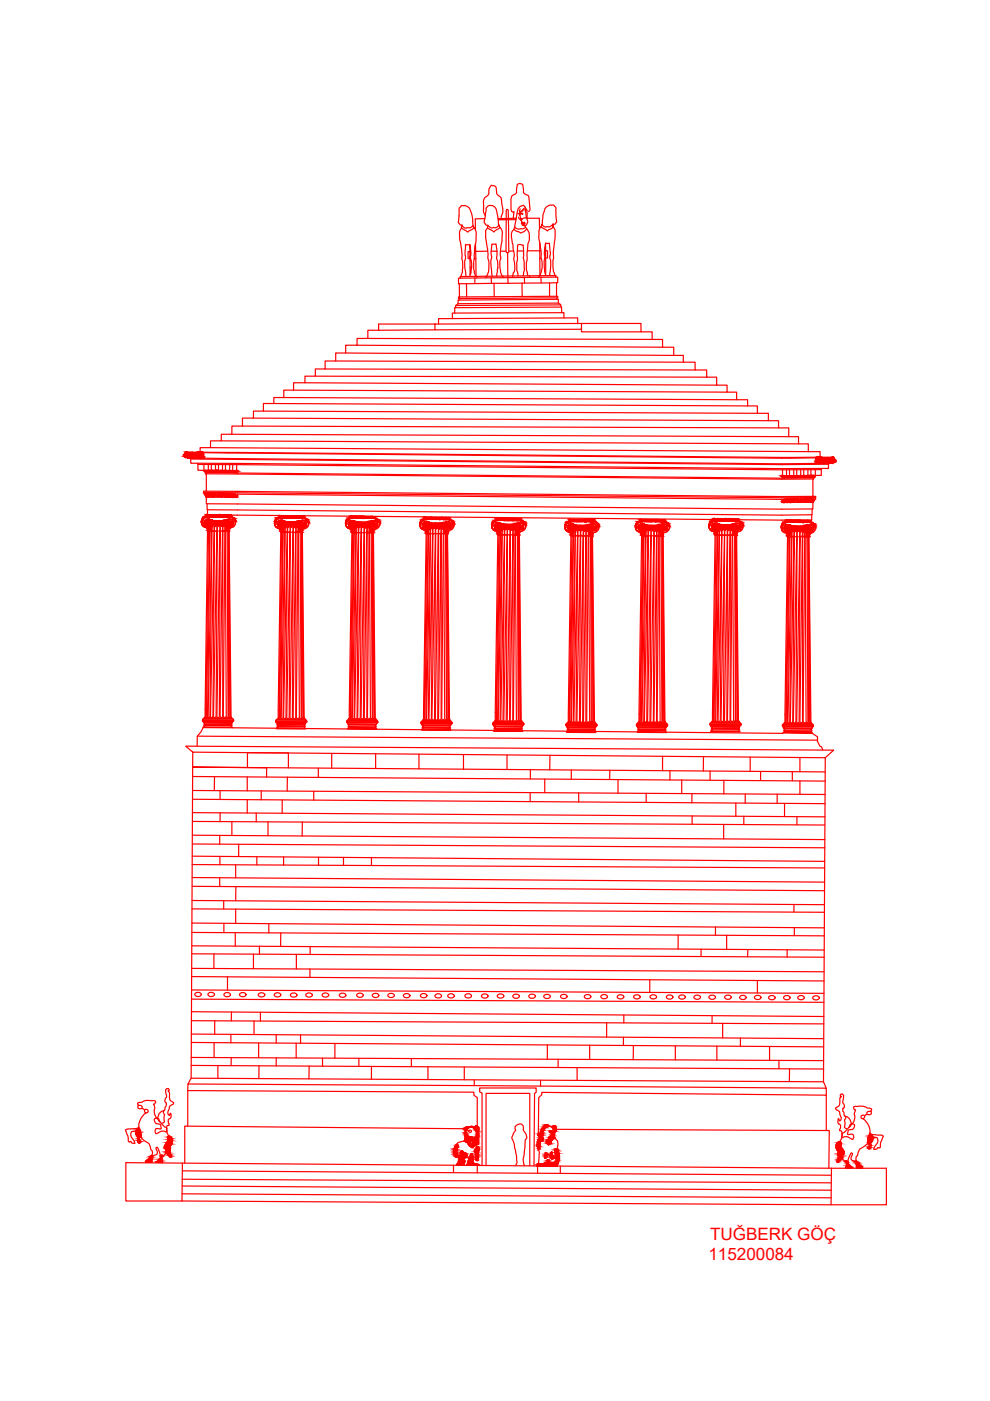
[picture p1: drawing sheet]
<svg xmlns="http://www.w3.org/2000/svg" width="210mm" height="297mm" viewBox="0 0 210 297" stroke-linecap="round" stroke-linejoin="round" font-family="sans-serif">
<defs><g id="words">
<g font-size="3.6" fill="#f00">
<text x="150.6" y="262.8">TUĞBERK GÖÇ</text>
<text x="150.2" y="267.1">115200084</text>
</g>
</g></defs>
<g fill="none" stroke="#f00" stroke-width=".25">
<path d="M66.9 79.8l82.9 .2M68.9 78.2l78.5 .2M71.2 76.5l73.7 .3M73.3 74.8l69.5 .6M75.7 73.2l64.8 .4M78 71.8l60.3 .2M92.2 68.7h-11.9v1.3h-2.3v1.8h-2.3v1.4h-2.4v1.6h-2.1v1.7h-2.3v1.7h-2v1.6h-2.2v1.4h-2.5v1.5h-2v1.6h-2.1v1.3h-2.2v1.6h-2.2v1.4h-2.3v1.7h-2.2v1.8h-2.3v1.4h-2.3v1.4h-2.2v.9M92.2 69.9l-11.9 .1M123.3 68.6h12.6v1.8h2.4v1.6h2.2v1.6h2.3v1.8h2.1v1.4h2.5v1.6h2.4v1.6h2.1v1.7h2.2v1.4h2.1v1.7h2.3v1.3h2.1v1.5h2.3v1.6h2.2v1.5h2.1v1.9h2.1v1.5h2.1v1.7h2.5v1M123.3 69.8v.6h12.6M38.9 96.6l.1 .1zM39 96.7v.1"/>
<path d="M39 96.8l.3 .1v.2l.9 .1M39.1 96.8l.2-.2 .2 .1-.3 .2M39.1 96.2l-.2 .4M39.1 96.2v.1M39.2 96.3l.2 .1zM39.2 96.3h.1M39.3 96.4h.1M39.3 96.1l-.2 .1M39.4 95.8l-.1 .2M39.5 95.9h.3v.2zM39.5 95.8l-.2 .1M39.5 96.1h.1"/>
<path d="M39.6 95.8l2.4 .1M39.6 96.2h.1M39.6 96.1h.1M39.7 96.2h.1M39.8 96.5l.1 .3zM39.8 96h.4M39.8 96.2v.3l-.1-.1zM39.9 97.1l-.1-.2 .2 .2M39.9 96.4l.1 .1zM40 96.9h.1M40.1 96.1l.3-.1-.4 .3zM40.1 97l.4-.1-.1 .3z"/>
<path d="M40.1 96.5v.1zM40.1 96.6h.1M40.2 96.9h.2zM40.2 96.6h.1M40.2 97.2l.2 .1v.9l125.4 1.2 9.9-.1v-.9l.2-.2M40.3 96.1l-.2 .3-.1 .5 .2-.2h-.1M40.3 96.6l.2-.2 .1 .2 .1-.1 .2 .1-.1 .1h.2l-.2 .2-.1-.3h-.3l-.1 .2zM40.4 96.1v.3zM40.4 96.6l-.3-.3 .2 .3M40.4 97.1l125.3 1.2 10-.1M40.4 96h.4M40.4 97.3l125.3 1.2 10-.1"/>
<path d="M40.6 96.2h.1M40.6 96.1v-.1l-.1 .4 .1-.2M40.6 96.9h.1l.1 .1 .2-.1-.2 .1 .2 .1 .1-.3h.3l-.3 .3h-.4zM40.7 96.1l.1 .1-.1 .3zM40.8 96h1.1M40.8 96l.2 .1v-.1M40.8 96.6l.2-.2-.1 .2M40.9 96.1v.3l-.2 .2zM41 96.1l.1 .5h.2v-.4l-.1 .2-.1-.2v.4M41.2 96v.1M41.3 96v.3l.2-.3M41.3 96.7h.2"/>
<path d="M41.4 96.6l-.1 .2M41.5 96.4l.1 .2M41.5 96.6h.1M41.5 96.6v.1M41.5 96.4l.2 .1M41.5 96.3l.2 .1M41.6 96h.1l-.2 .1zM41.6 96.4h.2l-.1 .5a.17 .17 0 0 1 0 .2 .17 .17 0 0 1-.2 0l-.2-.1h.4l-.3-.2zM41.6 96.1l-.2 .5 .1-.5-.1 .1-.1 .4h.2l.2-.5M41.6 96.2l.1 .2M41.9 96.2h.1M41.8 98.2l.2 .3 123.8 1.1h8.3l.2-.3"/>
<path d="M42 95.9h.1M41.9 95.9l.6-.2 .6 .2M41.9 96.1h.2zM41.9 96.7l.2 .4h-.2zM42 98.5v1.2h1.2M42.1 95.8h.1M42.1 97l.2 .1zM42.1 96.3l.4-.1zM42.1 96.7l.1 .2zM42.1 95.9h.2zM42.2 96.6h.3l.2 .2 .1-.1v.1l.1-.2 .2 .1-.4 .4v-.3l-.2-.1-.2 .2zM42.3 95.8h.1z"/>
<path d="M42.3 96.3h-.1M42.3 96.1h.4h-.1v.2zM42.4 97l.1 .1zM42.5 95.8h.1zM42.6 97v.1zM42.6 96.4v.2zM42.6 96.6h.1M42.7 95.8h.1M42.7 97l-.1 .2zM42.8 95.8h.1zM42.9 95.9h.1M42.8 96.2l.1 .1"/>
<path d="M42.8 96.2l-.2 .1h.3M42.8 96.2h-.1M42.9 96.3h.1M43 96.9h.1M43 96.2l-.1 .3zM43.1 96.9l-.1 .3-.1-.1zM43.1 95.9l129.9 1M43.1 95.9l.1 .7-.2 .6M43.1 96l122.6 1.2 7.3-.1M43.2 99.7l.5 .8v3.6h-.5v.4l.5 .9v1.4l122 1.2 6.7-.1v-1.4l.5-.9v-.4h-.5v-3.6l.5-.8M43.2 98.5v1.2M43.6 99.7v.3l.2 .1"/>
<path d="M43.7 99.7a.24 .24 0 0 0-.1 .3 .24 .24 0 0 0 .4 .1 .24 .24 0 0 0 0-.4M44.2 98.5v1.2M44.6 99.7a.22 .22 0 0 0 0 .3 .22 .22 0 0 0 .3 0 .22 .22 0 0 0 0-.3M44.6 94.9l126.8 .9M44.8 98.5v1.2M45.5 99.7v.4l-.2-.1a.2 .2 0 0 0-.2-.2 .2 .2 0 0 0-.2 .3h-.1M45.7 98.5v1.2M45.8 99.7l-.1 .4 .2-.1a.18 .18 0 0 1 .1-.2 .18 .18 0 0 1 .2 .2l.2 .1v-.4M46.3 98.5v1.2M46.7 99.7v.4l.3-.3 .2 .3 .1-.4M46.9 93.5l122.4 .6M47.2 98.5v1.2"/>
<path d="M47.5 99.7v.5l.2-.2 .1-.2 .4 .4-.1-.2 .1-.3M47.8 98.5v1.2M48.4 99.7l.1 .2-.1 .3 .2-.4 .4 .4v-.5M48.7 98.5v1.3M49.2 92.1l118 .5M49.3 99.7v.4l.3-.3 .2 .4v-.4M49.3 98.5v1.3M50.2 99.7l.1 .2-.2 .3zM50.2 98.5v1.3l-7-.1M51.4 90.3l113.7 .4M53.7 88.6l109.2 .6M55.9 87.2l104.7 .4"/>
<path d="M58.1 85.6l100.4 .5M60.2 84.3l96 .5M62.2 82.7l91.9 .4M64.7 81.2l87.2 .5M165.9 99.6v1.3M166.8 99.6v1.2M167.4 99.6v1.2M168.3 99.6v1.2M168.9 99.6v1.2M169.8 99.6v1.2M170.4 99.6v1.2M171.3 99.6v1.2"/>
<path d="M171.9 99.6v1.2M172.9 99.6v1.2M172.9 98l.3 .2zM173 96.9l.5-.1 .7 .1M173 96.9l-.1 .8 .2 .6M173 97.8l.2-.1 .1 .2v-.1l.1 .1 .1-.2h.4l-.1 .3-.3-.2-.2 .4zM173.1 97.3l.1 .3zM173.1 98h.1M173.2 96.9h.1zM173.2 97.3h.2M173.2 97.3h.1M173.2 97h.1"/>
<path d="M173.3 97.3h-.1M173.3 97.3h.1M173.4 98.1l.1 .1zM173.4 96.9h.1M173.4 97.2h.4l-.3 .2zM173.5 97.5v.2zM173.5 97.7h.1M173.5 98.1h.1M173.6 96.9h.1M173.6 97.3l.4 .1zM173.6 98l.1 .2zM173.7 96.9l.1 .1z"/>
<path d="M173.8 97.4h.1M173.8 98.2l.2-.1zM173.8 97h.2zM174 96.9h.1M174 97.8v.2zM174 97.2l.2 .1zM174.1 99.6v1.2h-1.2M174.1 97l.1 .1zM174.2 97.7v.5h-.2zM174.2 97.1h1.1M174.2 97.3h.1M174.3 97.5l.4 .3-.1 .3h-.2h.4a.28 .28 0 0 1-.3 .1 .28 .28 0 0 1-.2-.2h.2z"/>
<path d="M174.4 97.1l.2 .1zM174.4 97.2l.2 .4 .1-.3 .1 .4h-.2l-.1-.5M174.5 97.3l-.2 .2M174.5 97.7l.1-.1v.2M174.6 97.1l.2 .3M174.6 97.3l-.2 .2M174.6 97.5l-.2 .1M174.6 97.5l-.1 .2M174.6 97.8h.2M174.7 97.9h.3l.1 .3 .2-.1-.2-.2 .3 .2v-.1h.1a.45 .45 0 0 1-.4 .2 .45 .45 0 0 1-.4-.3zM174.7 97.7l.1 .2M174.8 97.1v.2"/>
<path d="M174.9 97.1v.1M175.1 97.7l.2 .1 .3-.3 .2 .4-.2-.2-.3 .2zM175.1 97.2l-.1 .5v-.4l-.1 .2-.1-.2v.4h.2v-.2v.2M175.1 97.3l.3 .4zM175.1 97.1v.1l.2-.1M175.3 97.7l-.2-.2 .1 .2M175.3 97.1h.4M175.3 97.1l.1 .5zM175.5 97.2l.1 .1zM175.5 97.2v-.1l.1 .4-.1-.2M175.7 97.1l.2-.1 .2 .4zM175.7 97.2v.3z"/>
<path d="M175.7 97.7l.2-.4-.1 .4M175.8 97.2l.2 .1 .1 .7-.2-.2h.1M175.8 98h.1zM175.8 98.2h.1M175.9 98.2h.2M175.9 98.2l-.3-.2 .2 .3M175.9 97.6l.1 .1zM176 97.7h.1M175.9 97.7h.1M175.9 97.1h.4M176.1 98.2l.1-.2v.2M176.1 97.4l.1 .2z"/>
<path d="M176.1 98h.1M176.2 97.7l.1-.1-.1 .2zM176.2 97.3l.2 .2-.2 .1zM176.3 97l.3-.1v.2l-.4 .1zM176.4 97.2v.2zM176.5 97.2h.1M176.5 97.3h.1M176.6 97.2h.1M176.5 96.9l-2.4 .1M176.6 96.9h.1M176.7 97.5l.2-.1zM176.8 97l-.1-.1 .1 .2"/>
<path d="M176.8 97.2l.2 .1M176.8 97.5h.1M176.9 97.4h.1M177 97.3l.2 .4M177 97.3v.1M177 97.9l-.2-.2-.2 .1 .3 .2M177.1 97.8l-.3 .4h-.7M43.2 104.4l129.7 1.1M43.2 109.8a1.05 1.05 0 0 0-.1 1.6 1.05 1.05 0 0 0 1.6-.3 .68 .68 0 0 0-.7-1 .68 .68 0 0 0-.4 1.2 .42 .42 0 0 0 .7-.2 .42 .42 0 0 0-.4-.6l-.2 .3M43.2 109.8h.1M43.3 104.7l129.5 1.1M43.5 100.2l122.2 1.2 6.9-.1"/>
<path d="M43.6 104.7h.1v.3zM43.7 111a.44 .44 0 0 1 .5-.5 .44 .44 0 0 1 .1 .8 .69 .69 0 0 1-.9-.2 .69 .69 0 0 1 .1-.9 .69 .69 0 0 1 .9 0l.4 .5v.4M43.7 110.8l.3 .2v-.3l-.2 .2 .1-.2 .3 .2-.4 .2zM43.7 109.3h.2v.1h-.1M43.7 100.5l128.7 1.1M43.7 109.2v.1M43.7 105.2h.6v.2h-.6zM43.7 104.1l128.7 1.1M43.8 109.4a1.2 1.2 0 0 0-1.1 1.6 1.2 1.2 0 0 0 1.8 .6l.3-.5M43.8 109.5l-.6 .3M43.8 109.5l5.1 .1a1.09 1.09 0 0 1 .9 1.5 1.09 1.09 0 0 1-1.7 .3 .75 .75 0 0 1 .1-1.1 .75 .75 0 0 1 1.1 .4 .48 .48 0 0 1-.3 .7 .48 .48 0 0 1-.6-.6l.4-.2 .2 .2M43.8 109.4l5.1 .1a1.19 1.19 0 0 1 1.1 1.6 1.19 1.19 0 0 1-1.9 .4l-.1-.1"/>
<path d="M43.9 109.2h-.3l.2 .2M43.9 109.1v.1zM43.9 109.2l.1 .2zM43.9 106.8v1.3l121.8 1.1 6.5-.1v-1.2M44 112.6l-.5 39.3-.2 .2M44 108.1v1.1l121.8 1.1 6.3-.1v-1.1M44 104.7h.4v.3l.2 .2-.4-.4-.2 .3 .2-.1v.2h-.5v.1l.3-.2zM44 109.2l.1 .1 .1-.1M44.2 112.6l-.6 39.3-.2 .2M44.3 109.2h.1M44.3 110.5v.1a.41 .41 0 0 1 0 .7l-.7 .1M44.3 110.1l1.3 .3a6.9 6.9 0 0 0 3-.3 .69 .69 0 0 1 .9 .7 .69 .69 0 0 1-1.1 .5 .44 .44 0 0 1 0-.6 .44 .44 0 0 1 .6-.1"/>
<path d="M44.3 109.3v.2zM44.3 110.1h.1M44.3 105.3l.1 .1zM44.4 109.2l.1 .3v-.3M44.5 105.3l.3-.1 .1 .2zM44.5 112.6l-.5 39.3-.3 .3 .8-39.6h.1M44.5 111.5v.2a.45 .45 0 0 0-.2 .6v.3h-.1l-.1-.7v.7l-.1-.8M44.5 111.7v.9v-.8M44.6 100l-.3-.2-.2 .3h-.1M44.6 109.2h.1M44.7 109.3h.1M44.7 110.4l.1-.1 .2 .1h-.1l.2-.1 .1 .1h-.1l.3 .1a.25 .25 0 0 0 .1 .3 .25 .25 0 0 0 .3 0l.1-.2-.1-.2 .4 .1v.2a.23 .23 0 0 0 .3 .1 .23 .23 0 0 0 0-.3h.4v.5l-.2-.2v-.3l-.1 .1 .1 .4-.1-.2-.2 .2-.3-.2-.1 .2 .1-.3-.2-.1a.3 .3 0 0 1-.1 .3 .3 .3 0 0 1-.4 0l-.1 .1 .1-.3-.2-.2-.1 .4v-.2l-.2-.2 .1 .2-.2-.1 .2 .3-.2 .1"/>
<path d="M44.7 110.2h-.2l.3 .1M44.7 104.7l-.1 .5 .2-.4 .2 .2a.24 .24 0 0 0 .2 .2 .24 .24 0 0 0 .2-.3l.2-.1v.1a.36 .36 0 0 0 .4 .3 .36 .36 0 0 0 .3-.3 .24 .24 0 0 0 .2 .2 .24 .24 0 0 0 .3 0l.2-.3a.33 .33 0 0 0 .3 .4 .33 .33 0 0 0 .3-.4l.1 .1a.29 .29 0 0 0 .3 .3 .29 .29 0 0 0 .3-.4l.1 .1 .2 .3h.2l.3-.4 .2 .4M44.8 109.2v.1l.1-.1M44.8 111.2h.2l-.4 .3M44.8 105.3h.1M44.8 109.4h.1M44.8 111.1h3.1M44.8 111.4v1.2h.2l-.9 39.3 .2 .3 .2-.3 .5-40.4M44.9 105h.1M44.9 105.3l.4-.1v.2zM45 111.2h2.9M45 109.2h.1"/>
<path d="M45 109.3l.1 .2zM45.1 111.2l.2 .1-.3 .2zM45.1 104.7a.2 .2 0 0 0 0 .3 .2 .2 0 0 0 .3 0 .2 .2 0 0 0 0-.3M45.1 109.2l.1 .1 .1-.1M45.2 109.4h.1M45.3 105.1l-.1 .1M45.4 105.3h.1M45.4 109.2h.1M45.4 109.3v.2zM45.4 105.2l.2 .2zM45.5 109.2l.1 .2 .1-.2M45.6 104.9l-.1 .3z"/>
<path d="M45.6 111.3l.2-.1-.2 .3zM45.6 105.2l.1 .2zM45.7 111.2l-.2 .3-.4 40.6a.22 .22 0 0 1-.3 .1 .22 .22 0 0 1-.2-.3l.8-39.3h.1h-.1v-1.2l-.1-.1M45.7 109.2h.2zM45.8 109.4l.1 .1zM45.8 111.2l.2 .2v1.2M45.8 105.2l.1 .2zM45.9 105.3h.1M45.9 109.2v.1l.2-.1M45.9 105.3l.2 .1zM46 109.4h.1M46 112.6h.1z"/>
<path d="M46.1 104.7v.1a.19 .19 0 0 1-.1 .3 .19 .19 0 0 1-.2-.2v-.1M46.1 109.2l.1 .1zM46.2 109.4h.1M46.2 111.3h.1l-.1 .2zM46.2 105v.2zM46.2 111.2l-.1 .2-.3 40.5-.3 .3-.2-.3 .7-39.3M46.3 111.3l.3 .1v1.2h.1h-.1M46.3 105.3h.1zM46.3 109.2l.1 .1 .1-.1M46.4 109.4h.1M46.5 105.3l.1 .1zM46.5 109.4l.1 .1z"/>
<path d="M46.5 109.2h.1M46.6 112.6l-.6 39.4 .2 .2 .3-.3 .2-39.3M46.6 109.2l.1 .2 .1-.2M46.7 105.2h.1M46.7 109.4h.1M46.8 104.7a.18 .18 0 0 1-.1 .3 .18 .18 0 0 1-.2-.1v-.1M46.8 105.3h.1M46.8 111.4l.2-.1-.2 .2zM46.8 105.3l.2 .1zM46.9 109.2h.1M46.9 109.4l.1 .1zM46.9 109.6h.3"/>
<path d="M46.9 109.5l.4 .1M46.9 105l.1 .2zM47 109.2v.3l.2-.3M47 105.4l.2-.2v.2zM47.1 109.2h.1M47.2 112.6l-.5 39.3 .3 .3 .2-.3 .1-39.3M47.2 112.6h.1h-.1v-1a.26 .26 0 0 0-.3-.4 .26 .26 0 0 0-.2 .4v1M47.3 112.6v-1.3a.2 .2 0 0 1 .3 0 .2 .2 0 0 1 .1 .2l-.4 40.4 .4 .3 .1-.2M47.3 109.2h.1M47.3 109.4h.1M47.4 109.2v.3l.2-.3M47.5 109.2h.1"/>
<path d="M47.4 111.3l-.1 .3 .3-.3M47.4 104.7a.21 .21 0 0 1 .1 .3 .21 .21 0 0 1-.3 .1 .21 .21 0 0 1 0-.3M47.5 105.3h.1M47.6 105.2l.3 .1-.3 .1zM47.7 109.4h.1M47.6 105l.1 .2zM47.7 109.2h.1M47.8 112.6l.2 39.3 .3 .3-.2-39.6M47.8 109.2l.1 .3 .1-.3M47.8 111.5v1.1M47.9 111h.1M47.8 111.2a.17 .17 0 0 1 .2 .2 .17 .17 0 0 1-.2 .1z"/>
<path d="M47.9 110.7l-.1 .1zM47.9 104.8a.19 .19 0 0 0 0 .3 .19 .19 0 0 0 .2 0 .19 .19 0 0 0 0-.3M47.9 105.3l.4-.1v.2zM48.1 109.4h.1M48.1 109.2l.1 .1 .2-.1M48.1 105.3v.1M48.1 111.5v1.1l.1-.8 .2 .1v.7l.1-.7 .1 .7v-.7M48.3 109.4h.1M48.3 105l.1 .2zM48.3 105.2l.1 .2zM48.4 112.6l.1 39.2 .3 .4M48.4 110.1l-.5 .3v-.1l-.1 .1 .1 .2-.3 .1 .2-.2-.2-.1-.1 .6-.1-.5-.1 .5v-.1l-.3 .1 .5-.6"/>
<path d="M48.4 109.2h.1M48.4 109.4l.1 .1zM48.4 112.6l.3 39.2 .1 .3 .2 .1M48.4 105.3l.6 .1 .2-.2v.2h-.8zM48.6 110.8a.23 .23 0 0 1 .3-.1 .23 .23 0 0 1 0 .4l.1-.2v-.3a.27 .27 0 0 1 .1 .4 .27 .27 0 0 1-.4 .1 .27 .27 0 0 1-.1-.3zM48.7 109.4h.1M48.6 104.8l-.1 .1a.21 .21 0 0 0 .3 .2 .21 .21 0 0 0 .1-.3v.2l-.1-.2M48.7 109.4l.2-.1v.2zM48.7 109.2v.2l-.1-.2M48.9 105.3v-.1v.1M49 109.2h-.2M49 105l.1 .2z"/>
<path d="M49.2 105.2l.1 .2zM49.3 104.7a.21 .21 0 0 0-.1 .3 .21 .21 0 0 0 .3 .1 .21 .21 0 0 0 .1-.2l-.1-.1M49.3 105.2h.2M49.4 105.3l.1-.1v.1h.3v.1zM49.4 110.5v.2a.66 .66 0 0 1-.7 .8M49.7 104.9l.1 .1zM49.8 105.2l.2 .2h-.2zM49.9 104.8l.1 .3-.3-.1-.4 .2M49.9 110.7l-.1-.3a1.36 1.36 0 0 0-1.8-.8h-4.3l-.6 .3-.3 1M50 105.2h.1M50.1 105.3h.1M50.2 105.2h.1"/>
<path d="M50.1 105.4h.1M50.2 105.4l.1-.1zM50.3 105.2h.1M58.7 110l.5-.3 5.2 .1a1.1 1.1 0 0 1 1 1.4 1.1 1.1 0 0 1-1.7 .6 .72 .72 0 0 1 .1-1.3 .72 .72 0 0 1 1 .8 .42 .42 0 0 1-.7 .3 .42 .42 0 0 1 0-.7l.3 .1M58.7 110l-.1 .1a1.04 1.04 0 0 0 .1 1.7 1.04 1.04 0 0 0 1.6-.5 .67 .67 0 0 0-.8-.9 .67 .67 0 0 0-.4 1.1 .43 .43 0 0 0 .8-.1 .43 .43 0 0 0-.5-.6l-.2 .3M58.7 110h.1M59.2 111.3v-.3l.3 .2v-.2l-.2 .1 .2-.2 .1 .3-.3 .1a.39 .39 0 0 1 .2-.7 .39 .39 0 0 1 .5 .5 .65 .65 0 0 1-.8 .5 .65 .65 0 0 1-.5-.7 .65 .65 0 0 1 .6-.6 .84 .84 0 0 1 1 1.1M59.3 109.5h.1l-.1 .2M59.3 109.4l-.1 .1M59.3 109.7a1.17 1.17 0 0 0-1 1.5 1.17 1.17 0 0 0 1.7 .6l.3-.4M59.3 109.7h5.1a1.2 1.2 0 0 1 1.1 1.6 1.2 1.2 0 0 1-1.8 .6l-.2-.3M59.4 109.3h.1"/>
<path d="M59.4 109.4h-.2l.1 .3M59.4 109.5l.1 .2zM59.5 112.8l-.5 39.4-.1 .2M59.6 109.4v.2l.1-.2M59.7 112.9l-.5 39.2-.3 .3M59.7 110.7l.2 .4a.54 .54 0 0 1-.8 .5M59.7 110.3l.8 .3h.9a6.3 6.3 0 0 0 2.8-.3 .69 .69 0 0 1 .8 .9 .69 .69 0 0 1-1.1 .3 .43 .43 0 0 1 0-.6 .43 .43 0 0 1 .6 0M59.8 109.4v.1v-.1M59.8 109.6h.1M59.8 110.3h.1M59.9 109.4l.1 .3v-.3M60 112.8l-.5 39.3-.3 .3 .8-39.6h.1"/>
<path d="M60 111.9l.1 1h-.1v-.9M60.1 111.7l-.1 .2a.35 .35 0 0 0-.3 .2 .35 .35 0 0 0 .1 .4l-.1 .4-.1-.8v.8l-.1-.8M60.1 109.4h.1M60.1 109.6l.1 .1zM60.2 110.4h-.2l.2 .2 .1-.1M60.2 110.7l.4-.1v.1h.3v.2a.2 .2 0 0 0 .2 .2 .2 .2 0 0 0 .2-.2l.1-.1-.1-.1 .3 .1a.27 .27 0 0 0 .1 .3 .27 .27 0 0 0 .4 0 .27 .27 0 0 0-.1-.4h.4v.6l-.2-.3v-.2h-.1l.1 .4-.1-.1h-.5l-.1 .2 .1-.3-.2-.2a.33 .33 0 0 1-.1 .4 .33 .33 0 0 1-.4-.1l-.1 .2 .1-.3-.2-.2-.1 .4-.1-.5v.2l-.2-.1 .2 .4-.2 .1M60.3 109.4v.2l.1-.2M60.3 109.6h.1M60.3 111.4h.2l-.1 .2-.3 .1M60.3 111.6v1.2l.2 .1-.1-.1-.8 39.3 .1 .3 .3-.2 .5-40.5M60.5 111.4h2.8M60.5 109.4l.1 .1v-.1"/>
<path d="M60.5 109.6l.1 .1zM60.6 111.5h.2l-.3 .2zM60.7 109.4v.2l.1-.2M60.7 109.6h.1M60.9 109.4v.1l.1-.1M60.9 109.6h.1M61 109.4l.1 .3 .1-.3M61.1 111.5l.2-.1-.2 .3zM61.2 111.4l-.2 .3v1.1l-.4 39.4a.21 .21 0 0 1-.2 .2 .21 .21 0 0 1-.2-.2l.7-39.4 .1 .1h-.1v-1.3l-.1-.1M61.2 111.4h.1M61.3 109.4l.2 .2 .1-.2M61.3 109.6h.1"/>
<path d="M61.3 111.4l.2 .4v1M61.5 109.6h.1M61.5 112.8l.1 .1zM61.7 109.4h.1M61.7 109.6h.1M61.7 111.6l.2-.1-.2 .3zM61.7 111.4l-.1 .4-.3 40.3-.2 .3-.3-.3 .7-39.3M61.8 111.5l.3 .1v1.3h.1l-.1-.1M61.8 109.4l.1 .2v-.2M61.9 109.7h.1M62 109.4h.1M62 109.6h.1"/>
<path d="M62.1 112.9l-.6 39.3 .2 .2 .3-.3 .2-39.2M62.2 109.4v.2l.1-.2M62.2 109.6h.1M62.3 109.6l.2 .1zM62.3 111.5h.2l-.2 .3zM62.4 109.4h.1M62.4 109.8h.3M62.4 109.8h.4M62.5 109.4l.1 .3 .1-.3M62.6 109.4h.1M62.7 112.9l-.5 39.2 .3 .3 .2-.3 .1-39.2M62.7 112.8l.1 .1h-.1v-1.1a.26 .26 0 0 0-.2-.3 .26 .26 0 0 0-.3 .3v1"/>
<path d="M62.8 109.4h.1M62.8 109.6v.1zM62.8 112.8v-1.2l.2-.1 .2 .1v1.2M62.9 109.4l.1 .3 .1-.3M63 109.4h.1M62.9 111.5l-.1 .3 .3-.3M63.2 109.6h.1M63.2 112.9l-.4 39.2 .4 .3 .1-.2M63.2 109.4h.1M63.3 112.9l.2 39.2 .3 .3-.2-39.5M63.3 109.4l.1 .3 .1-.3M63.4 111h.1"/>
<path d="M63.3 111.8v1M63.3 111.2h.1M63.3 111.3a.19 .19 0 0 1 .2 .2 .19 .19 0 0 1-.2 .2zM63.4 111.3l-3.1 .1M63.6 109.4l.1 .2 .2-.2M63.6 109.6h.1M63.6 111.8v1.1h.1v-.8a.24 .24 0 0 1 .3 .1 .24 .24 0 0 1-.1 .3v.4v-.7h.2v.7v-.8M63.8 109.7h.1M63.9 112.9l.1 39.1 .3 .4M63.9 110.4l-.4 .3v-.2l-.2 .1 .1 .3h-.3l.2-.2h-.3l.2 .1h-.2v.4l-.1-.4-.1 .5v-.2l-.3 .2 .5-.7M63.9 112.9l.3 39.2 .3 .3M63.9 109.4h.1"/>
<path d="M63.9 109.6l.1 .1zM64 112.9l.4 39.2 .1 .3M64.1 109.4v.2l.1-.2M64.1 112.9l.4 39.2 .1 .2M64.1 109.7h.1M64.1 111h.3l.1 .3-.1-.4a.27 .27 0 0 1 .2 .3 .27 .27 0 0 1-.4 .2 .27 .27 0 0 1-.1-.4zM64.2 109.6h.2v.1zM64.3 109.4h.3M64.9 110.8v.1a.67 .67 0 0 1-.7 .8M65.4 110.9l-.1-.2a1.42 1.42 0 0 0-1.7-.8l-4.3-.1-.7 .4-.3 .9M73.8 110.1l-.1 .1a1.04 1.04 0 0 0 0 1.7 1.04 1.04 0 0 0 1.6-.6 .67 .67 0 0 0-.7-.9 .67 .67 0 0 0-.4 1.1 .41 .41 0 0 0 .5 .1 .41 .41 0 0 0 .2-.5 .41 .41 0 0 0-.5-.2l-.1 .2M73.8 110.1h.1"/>
<path d="M74.3 109.6h.2l-.1 .2M74.3 111.3v-.2l.2 .2 .1-.1v-.2l-.2 .2 .2-.2 .1 .3-.3 .1a.39 .39 0 0 1 .2-.7 .39 .39 0 0 1 .4 .5 .65 .65 0 0 1-.7 .5 .65 .65 0 0 1-.6-.7 .65 .65 0 0 1 .7-.6 .83 .83 0 0 1 1 1M74.4 109.5l-.1 .1M74.4 109.8a1.17 1.17 0 0 0-1.1 1.5 1.17 1.17 0 0 0 1.8 .6l.3-.5M74.4 109.8l-.6 .3M74.4 109.8l5 .1a1.1 1.1 0 0 1 1 1.4 1.1 1.1 0 0 1-1.6 .5 .75 .75 0 0 1 0-1.1 .75 .75 0 0 1 1.1 .3 .48 .48 0 0 1-.4 .7 .48 .48 0 0 1-.5-.6l.3-.2 .2 .2M74.5 109.4h.1M74.5 109.5h-.3l.2 .3M74.5 109.5l.1 .3zM74.6 112.9l-.5 39.4-.2 .1M74.6 109.5v.1l.2-.1M74.8 112.9l-.6 39.3-.2 .2"/>
<path d="M74.8 110.8l.2 .5a.63 .63 0 0 1-.8 .4M74.8 110.4l.4 .1M74.9 109.5v.1v-.1M74.9 109.7h.1M74.9 110.4h.1M75 109.5v.3l.1-.3M75 112.9l-.7 39.6 .3-.3 .5-39.3M75.1 112l.1 .9h-.2v-.8M75.2 111.8l-.1 .2a.41 .41 0 0 0-.2 .6l-.1 .3-.1-.7-.1 .7v-.8M75.2 112.9h-.2M75.2 109.5h.1M75.2 109.7l.1 .1z"/>
<path d="M75.2 110.5l1.1 .2a6.1 6.1 0 0 0 3-.3 .72 .72 0 0 1 .7 .7 .72 .72 0 0 1-.7 .7M75.2 110.8l.5-.1h-.1l.4 .1v.2a.22 .22 0 0 0 .2 .2 .22 .22 0 0 0 .2-.2l-.1-.2h.4a.25 .25 0 0 0 0 .3 .25 .25 0 0 0 .4 0 .25 .25 0 0 0 0-.3 .33 .33 0 0 1 .3 .1 .33 .33 0 0 1 0 .4l-.2-.4v.4v-.1l-.4 .1-.2-.2v.2l.1-.3-.2-.2a.33 .33 0 0 1-.1 .4 .33 .33 0 0 1-.4 0l-.1 .1v-.4h-.2v.3v-.4h-.2l-.1 .2 .2 .3h-.2M75.2 110.5l-.1 .1h.3M75.3 109.5l.1 .1 .1-.1M75.4 109.7h.1M75.4 111.5h.1v.2l-.3 .1M75.4 111.4h3M75.4 111.7v1.2h.2h-.1M75.5 111.5h2.9M75.6 111.8l-.5 40.4-.3 .3-.1-.3 .8-39.3M75.6 109.5h.1M75.6 109.7l.1 .1z"/>
<path d="M75.6 111.6l.2-.1-.2 .3zM75.7 109.5v.1l.2-.1M75.8 109.7h.1M76 109.5l.2 .3 .1-.3M76 109.7v.1zM76.2 111.6l.1-.1-.2 .3zM76.3 111.5l-.2 .3-.1 1.1-.3 39.4a.21 .21 0 0 1-.2 .2 .21 .21 0 0 1-.3-.2l.8-39.4h.1h-.1v-1.2l-.2-.2M76.3 111.5h.1M76.3 109.5h.1M76.4 109.7h.1M76.4 111.5l.2 .4v1M76.5 109.5v.1l.1-.1"/>
<path d="M76.6 109.7h.1M76.6 112.9h.1zM76.7 109.5h.1M76.7 109.7h.1M76.8 111.5l-.2 .3-.2 40.4-.3 .3-.3-.3 .8-39.3M76.8 111.6h.1l-.2 .2zM76.8 111.5l.4 .2v1.2M76.9 109.5v.1l.1-.1M76.9 109.7h.1M77.1 109.5h.1M77.1 109.7h.1M77.2 112.9l-.6 39.4 .2 .2 .3-.3 .2-39.3"/>
<path d="M77.2 109.5v.2l.2-.2M77.3 109.7h.1M77.4 109.7l.1 .1zM77.4 111.6h.1l-.1 .3zM77.4 109.5v.1l.1-.1M77.6 109.5v.3l.1-.3M77.7 109.5h.1M77.7 112.9l-.5 39.3 .3 .3 .3-.3v-39.3M77.7 112.9h.2h-.2l.1-1a.26 .26 0 0 0-.3-.3 .26 .26 0 0 0-.2 .3v1M77.8 109.5l.1 .1v-.1M77.9 109.7h.1M77.8 109.9h-.4h.4"/>
<path d="M77.9 112.9v-1.3a.19 .19 0 0 1 .3-.1 .19 .19 0 0 1 0 .3l.1 1.1h-.1M78 109.5v.3l.2-.3M78.1 109.5h.1M78 111.5l-.1 .4 .3-.4M78.2 112.9l-.3 39.3 .3 .3 .2-.2M78.2 109.5h.1M78.2 109.7h.1M78.3 112.9l.2 39.3 .4 .3-.2-39.6M78.5 111h.1M78.4 111.3h.1M78.4 111.8l.1-.1v-.3l-.2 1.5M78.6 109.7h.1"/>
<path d="M78.7 111.8l-.1 1.1 .2-.7a.24 .24 0 0 1 .2 .1 .24 .24 0 0 1 0 .3l-.1 .3 .2-.7 .1 .7v-.7M78.8 109.7h.1M78.9 112.9l.2 39.2 .3 .4M78.9 109.5l-.1 .1a.19 .19 0 0 0-.3-.1 .19 .19 0 0 0 0 .3l-.1-.3M78.9 110.4l-.4 .3v-.1l-.1 .1 .1 .3h-.3l.2-.2-.2-.1v.2h-.1v.4l-.1-.4-.1 .4-.1-.1-.2 .1 .4-.6M79 112.9l.3 39.2 .3 .4M79.1 109.5h.1M79 109.7l.1 .1zM79.1 112.9l.3 39.3 .2 .2M79.1 109.5l.1 .2 .1-.2M79.2 112.9l.4 39.2 .1 .3M79.2 109.8h.1"/>
<path d="M79.3 109.7l.2-.1-.1 .2zM79.4 109.5h.2M79.4 109.8a1.2 1.2 0 0 1 1.2 1.5 1.2 1.2 0 0 1-1.8 .7l-.3-.3M79.6 111a.47 .47 0 0 0-.8 .2 .47 .47 0 0 0 .5 .6M80 110.9a.7 .7 0 0 1-.7 .9M80.5 111l-.1-.3a1.3 1.3 0 0 0-1.7-.8h-4.4l-.7 .4-.3 .9M89.5 110.3h.1M90 111.5v-.2l.2 .2 .2-.1v-.1l-.3 .1 .1-.2 .2 .1v.2l-.3 .1a.39 .39 0 0 1 .2-.6 .39 .39 0 0 1 .5 .4 .63 .63 0 0 1-1 .5 .63 .63 0 0 1 0-1.1 .82 .82 0 0 1 1 0 .82 .82 0 0 1 .3 .9M90 111.4a.35 .35 0 0 1 .6-.2 .35 .35 0 0 1-.2 .6 .6 .6 0 0 1-.6-.8 .6 .6 0 0 1 1-.1 .95 .95 0 0 1-.5 1.4 .95 .95 0 0 1-1.2-1 1.26 1.26 0 0 1 1-1.3l5.1 .1a1.08 1.08 0 0 1 1 1.5 1.08 1.08 0 0 1-1.8 .4 .73 .73 0 0 1 .2-1.2 .73 .73 0 0 1 1 .5 .45 .45 0 0 1-.5 .6 .45 .45 0 0 1-.2-.7l.4 .2M90.1 109.9h.1l-.1 .1M90.1 109.7l-.1 .2M90.1 110a1.17 1.17 0 0 0-1 1.6 1.17 1.17 0 0 0 1.9 .3l.1-.2"/>
<path d="M90.1 110h5.1a1.2 1.2 0 0 1 1.1 1.6 1.2 1.2 0 0 1-1.8 .6l-.2-.3M90.2 109.7h-.2l.1 .3M90.2 109.6h.1M90.2 109.8l.1 .2zM90.4 113.1l-.6 39.3-.2 .3M90.4 109.7v.2l.1-.2M90.5 113.2l-.6 39.2-.2 .3M90.6 109.9h.1M90.6 111.1l.1 .2a.57 .57 0 0 1-.8 .6M90.6 109.7v.1v-.1M90.7 109.7l.1 .3 .1-.3M90.7 110.7l-.1-.1 .9 .3h.7a5.8 5.8 0 0 0 2.9-.3 .7 .7 0 0 1 .7 .7 .7 .7 0 0 1-.8 .7"/>
<path d="M90.9 113.1l-.6 39.3-.3 .3 .8-39.6h.1M90.9 112v.2a.34 .34 0 0 0-.3 .2 .34 .34 0 0 0 0 .4l-.1 .4-.1-.7v.7v-.8M90.9 112.2v1h-.1v-.9M90.9 109.7h.1M91 109.9h.1M91 111l.1-.1 .7 .1a.26 .26 0 0 0 0 .3 .26 .26 0 0 0 .3 0v-.2h.1l-.1-.1h.3a.29 .29 0 0 0 .1 .4 .29 .29 0 0 0 .4 0 .29 .29 0 0 0 0-.4h.3v.5l-.2-.2 .1-.2-.2 .1 .1 .3-.1-.1-.2 .1-.4-.1v.1l.1-.2-.1-.2-.2 .4-.4-.1-.1 .1 .1-.4h-.2v.4l-.1-.5h-.2l.1 .2-.2-.1 .2 .3-.2 .2M91 110.7h-.2l.3 .1M91.1 109.7l.1 .2v-.2M91.1 111.7h.2l-.4 .3M91.2 109.9h.1M91.1 111.7h3.1M91.2 111.9v1.3h.1l-.9 39.2 .2 .3 .2-.2 .5-40.5"/>
<path d="M91.3 111.7h2.9M91.4 109.9h.1M91.4 109.7h-.1M91.4 111.8h.2l-.3 .3zM91.5 109.9h.1M91.6 109.7l-.1 .2v-.2M91.7 109.7h.1M91.7 109.9l.1 .1zM91.8 109.7l.1 .3 .1-.3M91.9 111.8h.2l-.2 .2zM92 111.7l-.2 .4-.4 40.4a.23 .23 0 0 1-.2 .2 .23 .23 0 0 1-.3-.2l.8-39.4 .1 .1h-.1v-1.3l-.1-.1M92.1 109.7h.1"/>
<path d="M92.1 109.9l.1 .1zM92.1 111.7l.2 .3v1.1M92.2 109.7l.1 .2 .1-.2M92.3 109.9h.1M92.3 113.1h.1M92.5 109.7h.1M92.5 109.9h.1M92.5 111.9l.1-.1-.1 .3zM92.6 111.7l-.2 .3-.3 40.4-.3 .3-.2-.3 .7-39.3M92.6 111.8l.3 .1v1.2M92.6 109.7l.1 .2 .1-.2M92.7 110h.1"/>
<path d="M92.9 109.9h.1M92.9 109.7l.1 .2 .1-.2M92.9 113.2l-.6 39.3 .3 .2 .2-.3 .2-39.2M93 110h.1M93 113.1v-1a.27 .27 0 0 1 .2-.3 .27 .27 0 0 1 .3 .3v1.1h.1l-.1-.1M93.1 111.9l.2-.1-.2 .3zM93.1 110h.2zM93.2 109.7h.1M93.3 109.7l.1 .3 .1-.3M93.4 109.8h.1M93.5 113.2l-.5 39.2 .3 .3 .2-.3 .1-39.2M93.6 109.7h.1"/>
<path d="M93.6 109.9h.1M93.6 110.1h-.4h.3M93.7 111.8l-.1 1.3M93.7 111.8l.3 .1v1.2M93.7 109.7v.3l.2-.3M93.7 111.8v.3l.2-.3M93.8 109.7v.2zM94 109.9h.1M94 113.2l-.3 39.2 .3 .3 .1-.2M94 109.7h.1M94.1 113.2l.2 39.2 .3 .3-.1-39.5M94.1 109.7l.1 .3 .1-.3"/>
<path d="M94.2 111.3h.1M94.2 111.5h.1M94.1 112l.2-.1-.1-.3-.1 1.5M94.4 109.7l.2 .2 .1-.2M94.4 109.9h.1M94.4 112.1v1.1l.1-.8 .2 .1v.7l.1-.7 .1 .7v-.8M94.6 110h.1M94.7 113.2l.1 39.1 .3 .4M94.7 110.7l-.3 .2h-.3l.1 .3h-.2l.1-.2h-.2l-.1 .5-.1-.4v.4h-.4l.5-.6M94.8 113.2l.3 39.2v.2l.2 .1M94.8 109.7v.2zM94.8 109.9h.1"/>
<path d="M94.8 113.2l.3 39.2 .2 .3M94.9 113.2l.5 39.5M94.9 109.7v.2l.2-.2M94.9 111.3h.3l.1 .3v-.4a.27 .27 0 0 1 .1 .3 .27 .27 0 0 1-.3 .2 .27 .27 0 0 1-.2-.4zM95 110h.1M95 110l.2-.1-.1 .2zM95.1 109.7h.2M95.3 111.2a.47 .47 0 0 0-.7 .2 .47 .47 0 0 0 .4 .6M95.7 111.1v.1a.68 .68 0 0 1-.7 .8M96.2 111.2l-.1-.2a1.36 1.36 0 0 0-1.8-.8l-4.3-.1-.6 .4-.3 .9M104.7 110.5l.1 .1M105.3 111.8l-.1-.2 .3 .2 .1-.3-.3 .1 .3-.1v.3h-.3a.39 .39 0 0 1 .2-.6 .39 .39 0 0 1 .5 .5 .63 .63 0 0 1-1 .4 .63 .63 0 0 1 .1-1.1 .81 .81 0 0 1 .9 0 .81 .81 0 0 1 .3 .9"/>
<path d="M105.3 110.1h.2l-.2 .1M105.3 109.9l-.1 .2M105.3 110.2a1.17 1.17 0 0 0-1 1.6 1.17 1.17 0 0 0 1.7 .6l.3-.5M105.3 110.3h-.2a1.11 1.11 0 0 0-.7 1.5 1.11 1.11 0 0 0 1.6 .5 .73 .73 0 0 0 0-1.2 .73 .73 0 0 0-1.1 .4 .45 .45 0 0 0 .3 .6 .45 .45 0 0 0 .6-.2 .45 .45 0 0 0-.3-.6l-.3 .3M105.3 110.3h5.1a1.09 1.09 0 0 1 1 1.5 1.09 1.09 0 0 1-1.8 .4 .71 .71 0 0 1 .3-1.2 .71 .71 0 0 1 .9 .8 .44 .44 0 0 1-.7 .3 .44 .44 0 0 1 .1-.7l.3 .2M105.3 110.2l5.1 .1a1.19 1.19 0 0 1 1.1 1.6 1.19 1.19 0 0 1-1.9 .4l-.1-.2M105.4 109.9h-.2l.1 .3M105.4 109.9v.1zM105.4 110l.1 .2zM105.6 113.4l-.6 39.3-.1 .2M105.6 109.9v.2l.1-.2M105.8 113.4l-.6 39.3-.3 .2"/>
<path d="M105.8 111.3l.1 .3a.55 .55 0 0 1-.8 .5M105.8 110.9l1.4 .2a6.4 6.4 0 0 0 3.1-.3 .68 .68 0 0 1 .7 .9 .68 .68 0 0 1-1.1 .3 .44 .44 0 0 1 0-.6 .44 .44 0 0 1 .6 0M105.8 109.9h.1M105.8 110.2h.1M105.8 110.9h.1M106 109.9v.3l.1-.3M106 113.3l-.8 39.7 .3-.3 .6-39.4-.1 .1M106.1 112.5v.9h-.1v-.9M106.1 112.3v.2a.64 .64 0 0 0-.3 .9l-.1-.7-.1 .7v-.8M106.2 109.9h.1M106.2 110.1v.1zM106.2 111l-.1 .1 .3-.1"/>
<path d="M106.2 111.3l.5-.2-.1 .2h.3a.26 .26 0 0 0 .2 .3 .26 .26 0 0 0 .3-.1v-.2h-.1a.23 .23 0 0 1 .3 0 .23 .23 0 0 1 .1 .2 .24 .24 0 0 0 .3 .1 .24 .24 0 0 0 0-.3 .29 .29 0 0 1 .4 0 .29 .29 0 0 1 0 .4v.1l-.2-.2v-.3v.4l-.6-.1-.1 .2 .1-.3-.1-.2a.3 .3 0 0 1-.2 .4 .3 .3 0 0 1-.4-.1l-.1 .2 .1-.3-.1-.2-.1 .4-.1-.4h-.2l.1 .5h-.2M106.3 109.9l.1 .2v-.2M106.4 110.2h.1M106.3 111.9h.2l-.1 .2-.3 .1M106.3 111.9h3.1M106.4 112.1v1.3h.1l-.1-.1-.8 39.4 .2 .3 .2-.3 .5-40.4M106.5 112h2.9M106.5 109.9h.1M106.5 110.2h.1zM106.6 112h.2l-.3 .3zM106.7 109.9v.2l.2-.2M106.7 110.2h.1"/>
<path d="M106.8 112l.1 .2v1.2h.1l-.1-.1M106.9 109.9v.2l.1-.2M106.9 110.2h.1zM107 113.3l-.4 39.4a.21 .21 0 0 1-.2 .2 .21 .21 0 0 1-.2-.2zM107.1 109.9v.3l.1-.3M107.1 112.1l.2-.1-.2 .3zM107.2 112l-.2 .2v1.1M107.2 112h.1M107.3 109.9h.1M107.3 110.2h.1M107.3 112l.2 .3v1.1M107.5 109.9v.2l.1-.2"/>
<path d="M107.5 110.2h.1M107.5 113.4h.1zM107.7 109.9h.1M107.7 110.2h.1M107.8 112l-.2 .4-.3 40.3-.2 .3-.3-.3 .7-39.3M107.8 112.1h.1l-.2 .2zM107.8 112l.3 .2v1.2h.2h-.2l-.6 39.3 .3 .3 .2-.3 .2-39.3M107.8 109.9l.1 .2 .2-.2M107.9 110.2h.1M108 110.2h.1M108.2 109.9v.3l.1-.3M108.2 110.2h.1"/>
<path d="M108.3 112.1h.2l-.2 .3zM108.4 109.9v.2l.1-.2M108.4 110.2h.1M108.4 110.4h.3M108.4 110.3h.4M108.5 109.9l.1 .3 .1-.3M108.6 110h.1M108.7 113.4l-.5 39.3 .3 .3 .2-.3 .1-39.3M108.7 113.3l.1 .1h-.1v-1a.26 .26 0 0 0-.2-.4 .26 .26 0 0 0-.3 .4v1M108.8 109.9v.2l.1-.2M108.8 110.2h.1M108.8 113.3v-1.1l.2-.2 .2 .1v1.3h.1l-.1-.1"/>
<path d="M108.9 109.9l.1 .3 .1-.3M109 110h.1M109 112l-.1 .4 .2-.4M109.2 113.4l-.3 39.3 .3 .3 .2-.2M109.2 110.2h.1M109.2 109.9v.1M109.3 113.4l.2 39.3 .3 .3-.1-39.6M109.4 111.7h.1M109.3 112.3l.1-.4 .1 .3-.2 .2v1M109.4 111.5h.1M109.5 109.9l-.1 .3-.1-.2M109.6 110.2h.1"/>
<path d="M109.6 112.3v1.1l.1-.8a.24 .24 0 0 1 .3 .2 .24 .24 0 0 1-.1 .3l.1 .3v-.7l.1 .7v-.8M109.8 110.2h.1M109.9 113.4l.1 39.2 .3 .4M109.9 110.9l-.4 .3-.1-.1v.3v-.1l-.2 .1 .1-.1-.2-.1v.5l-.2-.4v.5l-.1-.2-.3 .2 .5-.6M109.9 109.9l-.1 .2-.2-.1M110 113.4l.3 39.2 .2 .4M110 110h.1M110 110.2v.1zM110 113.4l.4 39.2 .2 .3M110.1 110l.1 .2 .1-.2M110.1 113.4l.4 39.2 .1 .3M110.2 110.2h.1"/>
<path d="M110.2 111.5h.3v.3v-.4a.26 .26 0 0 1 0 .5 .26 .26 0 0 1-.4-.3zM110.3 110h.3M110.3 110.1l.1 .2h-.1zM110.9 111.3v.2a.72 .72 0 0 1-.6 .8M111.4 111.5v-.2a1.37 1.37 0 0 0-1.9-.9l-4.3-.1-.7 .6-.2 .7M120.2 110.7v.2a1.02 1.02 0 0 0 0 1.7 1.02 1.02 0 0 0 1.6-.8 .64 .64 0 0 0-1-.6 .64 .64 0 0 0 .1 1.1 .4 .4 0 0 0 .5-.1 .4 .4 0 0 0-.1-.6 .4 .4 0 0 0-.6 .1v.1M120.2 110.7l.1 .1M120.7 112v-.2l.2 .2 .2-.1-.1-.1-.2 .1 .2-.2 .2 .1v.2a.32 .32 0 0 1-.5-.2 .32 .32 0 0 1 .4-.3 .53 .53 0 0 1 .3 .8 .53 .53 0 0 1-.9 0 .77 .77 0 0 1 .6-1.2 .77 .77 0 0 1 .7 1M120.8 110.3l.2 .1h-.2M120.8 110.2l-.1 .1M120.8 110.4a1.18 1.18 0 0 0-1 1.6 1.18 1.18 0 0 0 1.8 .6l.2-.5M120.8 110.5l-.6 .2"/>
<path d="M120.8 110.5l5.1 .1a1.09 1.09 0 0 1 1 1.5 1.09 1.09 0 0 1-1.8 .3 .74 .74 0 0 1 .2-1.1 .74 .74 0 0 1 1.1 .5 .47 .47 0 0 1-.5 .6 .47 .47 0 0 1-.4-.7l.3-.1 .2 .2M120.8 110.4l5.1 .1a1.19 1.19 0 0 1 1.1 1.6 1.19 1.19 0 0 1-1.8 .5l-.2-.2M120.9 110.2h-.2l.1 .2M120.9 110.1h.1M121 110.2v.2zM121 113.6l-.5 39.4-.1 .2M121.1 110.2v.2l.1-.2M121.3 113.7l-.6 39.2-.2 .3M121.3 110.4h.1M121.3 111.5l.1 .4a.58 .58 0 0 1-.8 .5M121.3 111.1l.7 .2 .9 .1a5.8 5.8 0 0 0 2.9-.3 .7 .7 0 0 1 .7 .7 .7 .7 0 0 1-.8 .7M121.3 110.2v.1l.1-.1"/>
<path d="M121.3 111.1h.1M121.5 110.2v.2l.1-.2M121.6 113.5l-.6 39.4-.3 .3 .8-39.6h.1M121.6 112.5v.2l-.3 .2v.8l-.1-.8-.1 .7-.1-.1v-.7M121.6 112.7v.9h-.1v-.8M121.7 110.2h.1zM121.7 111.2h-.1l.2 .1M121.7 110.4h.1M121.7 111.5l.4-.2v.2a.24 .24 0 0 1 .3-.1 .24 .24 0 0 1 .1 .4l.4 .1-.1-.3h.2l-.2-.1h.4a.27 .27 0 0 0 .1 .4 .27 .27 0 0 0 .3-.1 .27 .27 0 0 0 0-.3h.3v.5l-.1-.2v-.3l-.2 .1 .1 .4v-.2l-.3 .2-.3-.2-.1 .2 .2-.2-.2-.3-.2 .5-.4-.1v.1v-.5h-.2l-.1 .4a.2 .2 0 0 0 .1-.3 .2 .2 0 0 0-.3-.1l.1 .2-.2-.1 .3 .3-.3 .2M121.8 110.2l.1 .2v-.2M121.8 112.2h.2l-.4 .2M121.9 110.4h.1"/>
<path d="M121.9 112.4v1.2h.1l-.9 39.4 .2 .2 .3-.2 .5-40.5M122 112.2h2.9M122.1 110.4h.1M122.1 110.2h.1M122.1 112.2l.2 .1-.3 .2zM122.2 110.4h.1M122.4 110.2l-.1 .2-.1-.2M122.4 110.2h.1M122.4 110.4h.1M122.6 110.2v.2l.1-.2M122.7 112.2l-.2 .2-.4 40.6a.23 .23 0 0 1-.2 .2 .23 .23 0 0 1-.2-.2l.7-39.4h.2h-.2v-1.2l-.1-.1M122.7 112.2l-.1 .3z"/>
<path d="M122.8 110.2h.1M122.8 110.4l.1 .1zM122.8 112.2l.2 .2v1.2M123 110.4h.1M123 113.6h.1zM123.1 110.2l-.1 .2v-.2M123.2 110.2h.1M123.2 110.4v.1zM123.2 112.4l.2-.1-.2 .2zM123.3 112.2l-.2 .2-.2 40.5-.3 .3-.3-.3 .7-39.3M123.3 112.2l.4 .3-.1 1.1h.2h-.2M123.4 110.2v.2l.1-.2"/>
<path d="M123.4 110.4h.1M123.6 110.2h.1M123.6 110.4h.1M123.6 113.6l-.6 39.4 .2 .2 .3-.3 .2-39.3M123.7 110.2l.1 .2v-.2M123.8 110.4h.1M123.7 113.6l.1-1.3a.24 .24 0 0 1 .3 0 .24 .24 0 0 1 .1 .3v1h.1h-.1M123.8 112.4l.2-.1-.2 .3zM123.9 110.4l.1 .1zM123.9 110.6h.3M123.9 110.2h.1M123.9 110.5h.4"/>
<path d="M124 110.2l.1 .3 .1-.3M124.1 110.2h.1M124.2 113.6l-.5 39.3 .3 .3 .2-.3 .1-39.3M124.3 110.2h.1M124.3 110.4h.1M124.4 112.3l-.1 .2v1.1M124.4 112.3l.3 .1v1.2M124.5 110.2v.3l.1-.3M124.5 112.3l-.1 .3 .2-.3M124.5 110.2h.1M124.7 110.4l.1 .1zM124.7 113.6l-.3 39.3 .3 .3 .2-.2"/>
<path d="M124.7 110.2h.1M124.8 113.6l.2 39.3 .3 .3-.1-39.6M124.8 110.2l.1 .3 .1-.3M124.8 112.5l.1-.4a.22 .22 0 0 1 .1 .2 .22 .22 0 0 1-.2 .2v1.1M124.9 111.7h.1M124.9 112h.1M124.9 112.1h-3.1M125.1 110.4h.1M125.1 110.2l.2 .2 .1-.2M125.1 112.6l.1 1.1v-.9l.2 .1v.8l.2-.8v.8v-.8M125.3 110.4h.1M125.4 113.7l.1 39.1 .4 .4"/>
<path d="M125.4 111.1l-.3 .3-.2-.1v.3h-.2l.1-.1-.2-.1v.5l-.2-.4-.1 .5v-.1l-.3 .1 .5-.6M125.4 110.2l.1 .1zM125.5 110.4h.1M125.5 113.6l.2 39.3 .2 .2 .2 .1-.2-.4-.3-39.2M125.6 113.6l.5 39.5M125.6 110.2l.1 .2 .1-.2M125.7 110.4h.1M125.7 111.7a.21 .21 0 0 1 .3 .1 .21 .21 0 0 1-.1 .3l.1-.1v-.4a.27 .27 0 0 1 .1 .4 .27 .27 0 0 1-.4 .1 .27 .27 0 0 1 0-.4zM125.7 110.4h.3l-.1 .1zM125.9 110.2h.2M126 111.6a.47 .47 0 0 0-.7 .3 .47 .47 0 0 0 .4 .6M126.5 111.5l-.1 .2a.63 .63 0 0 1-.7 .8"/>
<path d="M126.9 111.7l-.1-.2a1.32 1.32 0 0 0-1.7-.9h-4.4l-.6 .4-.3 .9M135.2 110.7l.1 .1M135.7 112a.4 .4 0 0 1 .4-.5 .4 .4 0 0 1 .3 .6 .65 .65 0 0 1-1.1-.2 .65 .65 0 0 1 .7-.8l.5 .1 .2 .3 .1 .6M135.7 111.8l.2 .2 .2-.2-.3 .1v-.1h.3v.2h-.4zM135.8 110.3h.1l-.1 .1M135.8 110.2l-.1 .1M135.8 110.4a1.17 1.17 0 0 0-1 1.6 1.17 1.17 0 0 0 1.7 .6l.3-.5M135.8 110.5l-.5 .2a1.06 1.06 0 0 0-.3 1.7 1.06 1.06 0 0 0 1.7-.3 .68 .68 0 0 0-.6-1 .68 .68 0 0 0-.5 1.1 .42 .42 0 0 0 .6 .1 .42 .42 0 0 0 .1-.5 .42 .42 0 0 0-.5-.2l-.1 .2M135.8 110.5l5.1 .1a1.08 1.08 0 0 1 .9 1.5 1.08 1.08 0 0 1-1.7 .3 .71 .71 0 0 1 .3-1.2 .71 .71 0 0 1 .8 1 .43 .43 0 0 1-.7 .1 .43 .43 0 0 1 .1-.7l.3 .2M135.8 110.4l5.1 .1a1.2 1.2 0 0 1 1.1 1.6 1.2 1.2 0 0 1-1.9 .5l-.1-.2M135.9 110.1h.1M135.9 110.2h-.2l.1 .2"/>
<path d="M135.9 110.2l.1 .2zM136 113.6l-.5 39.4-.1 .2M136.1 110.2v.2l.1-.2M136.2 113.7l-.5 39.2-.3 .3M136.2 111.5l.2 .3a.52 .52 0 0 1-.2 .6 .52 .52 0 0 1-.6 0M136.2 111.1l.7 .2 1 .1a6 6 0 0 0 2.9-.3 .7 .7 0 0 1 .7 .7 .7 .7 0 0 1-.8 .7M136.3 110.2v.1v-.1M136.3 110.4h.1zM136.3 111.1h.1M136.4 110.2l.1 .2v-.2M136.5 113.5l-.5 39.4-.3 .3 .8-39.6h.1M136.5 112.7l.1 .9h-.1v-.8"/>
<path d="M136.6 112.5v.2a.4 .4 0 0 0-.3 .6l-.1 .4-.1-.8v.7l-.1-.8M136.6 110.2h.1M136.7 110.4h.1M136.7 111.2h-.2l.3 .1M136.7 111.5l.1-.2 .6 .2a.25 .25 0 0 0 .1 .3 .25 .25 0 0 0 .4-.1l-.1-.1 .1 .1a.16 .16 0 0 1 0-.3 .16 .16 0 0 1 .2 .1 .26 .26 0 0 0 .1 .4 .26 .26 0 0 0 .4-.1 .26 .26 0 0 0-.1-.3h.4v.5l-.2-.2v-.3l-.1 .1 .1 .4v-.2l-.3 .2-.3-.2-.1 .2 .1-.3v-.2l-.2 .1a.31 .31 0 0 1-.1 .4 .31 .31 0 0 1-.4-.1l-.1 .1 .1-.2-.1-.3-.2 .4a.2 .2 0 0 0 .1-.3 .2 .2 0 0 0-.3-.1l.1 .1-.2 .1 .2 .3-.2 .1M136.8 110.2v.2l.1-.2M136.8 112.2h.2l-.1 .2h-.3M136.8 110.4h.1M136.9 112.4v1.2h.1h-.1l-.8 39.3 .1 .3 .3-.2 .5-40.5M137 112.2h2.8M137 110.4h.1zM137.1 110.2h-.1"/>
<path d="M137.1 112.2l.2 .1-.3 .2zM137.2 110.4h.1M137.3 110.2l-.1 .2v-.2M137.4 110.2h.1M137.4 110.4h.1M137.6 110.2v.2l.1-.2M137.6 112.3l.2-.1-.2 .3zM137.7 112.2l-.2 .2v1.2l-.4 39.4a.23 .23 0 0 1-.2 .2 .23 .23 0 0 1-.3-.2l.8-39.4h.1h-.1v-1.2l-.1-.1M137.8 110.2l.2 .2 .1-.2M137.8 110.4l.1 .1zM137.8 112.2l.2 .3v1.1M138 110.4h.1"/>
<path d="M138 113.6h.1zM138.1 110.2h.1M138.2 110.4h.1M138.2 112.4l.2-.1-.2 .2zM138.2 112.2l-.1 .4-.3 40.3-.2 .3-.3-.3 .7-39.3M138.3 112.2l.3 .2v1.2h.1h-.1M138.3 110.2l.1 .2v-.2M138.4 110.4h.1M138.5 110.2h.1M138.5 110.4h.1M138.6 113.6l-.6 39.4 .2 .2 .3-.3 .2-39.3M138.7 110.2v.2l.1-.2"/>
<path d="M138.7 110.4h.1M138.7 113.6v-1a.26 .26 0 0 1 .3-.3 .26 .26 0 0 1 .2 .3v1M138.8 110.4l.2 .1zM138.8 112.3h.2l-.2 .3zM138.9 110.2h.1M138.9 110.6h.3M138.9 110.5h.3M139 110.2l.1 .3 .1-.3M139.1 110.2h.1M139.2 113.6l-.5 39.3 .3 .3 .2-.3 .1-39.3M139.2 110.2h.1M139.3 110.4h.1"/>
<path d="M139.3 113.6v-1.1a.21 .21 0 0 1 .2-.2 .21 .21 0 0 1 .2 .2v1.1h.1h-.1M139.4 110.2l.1 .3 .1-.3M139.5 110.2h.1M139.5 112.3l-.2 .3 .3-.3M139.7 113.6l-.4 39.3 .4 .3 .1-.2M139.7 110.2h.1M139.7 110.4h.1M139.8 113.6l.2 39.3 .3 .3-.2-39.6M139.8 110.2l.1 .3 .1-.3M139.8 112.5l.1-.4 .1 .3-.2 .2v1M139.8 111.7v.1zM139.8 112h.1"/>
<path d="M139.9 112.1h-3.1M140.1 110.2l.2 .2v-.2M140.1 110.4h.1M140.1 112.6v1h.1v-.8h.2l-.1 .9 .1-.7 .2-.1v.7v-.7M140.3 110.4h.1M140.3 113.7l.2 39.1 .3 .4M140.3 111.1l-.3 .3v-.1l-.2 .1 .1 .2h-.2l.1-.1-.2-.1-.1 .5-.1-.4-.1 .5v-.1l-.3 .1 .5-.6M140.4 113.6l.3 39.3 .2 .2 .2 .1-.2-.4-.4-39.2M140.4 110.2l.1 .1v-.1M140.5 110.4h.1M140.6 110.2v.2l.1-.2M140.6 113.6l.4 39.2 .1 .3"/>
<path d="M140.6 111.8l.3-.1 .1 .4-.1-.5a.26 .26 0 0 1 .2 .4 .26 .26 0 0 1-.4 .1 .26 .26 0 0 1-.1-.3zM140.6 110.4h.1M140.8 110.2h.3M140.8 110.3l.1 .2h-.2zM141 111.6a.47 .47 0 0 0-.7 .3 .47 .47 0 0 0 .4 .6M141.4 111.5v.2a.6 .6 0 0 1-.6 .7l-.1 .1M141.9 111.7v-.1a1.39 1.39 0 0 0-1.8-1h-4.4l-.7 .4-.2 .9M150.8 110.6l.5-.2h5.1a1.09 1.09 0 0 1 1 1.5 1.09 1.09 0 0 1-1.7 .4 .71 .71 0 0 1 .3-1.2 .71 .71 0 0 1 .9 .8 .43 .43 0 0 1-.8 .3 .43 .43 0 0 1 .2-.7l.2 .2M150.8 110.6a1.06 1.06 0 0 0-.2 1.7 1.06 1.06 0 0 0 1.7-.2 .68 .68 0 0 0-.6-1.1 .68 .68 0 0 0-.5 1.1 .42 .42 0 0 0 .7-.1 .42 .42 0 0 0-.4-.6l-.2 .3M150.8 110.6v.1M151.3 111.8v-.1l.4 .1-.1-.2-.2 .2v-.2h.3v.2l-.3 .1a.39 .39 0 0 1 .2-.6 .39 .39 0 0 1 .4 .5 .62 .62 0 0 1-1 .3 .62 .62 0 0 1 .1-1 .81 .81 0 0 1 1 0 .81 .81 0 0 1 .3 .9M151.4 110.2h.1l-.1 .1"/>
<path d="M151.4 110l-.1 .2M151.4 110.3a1.19 1.19 0 0 0-1.1 1.5 1.19 1.19 0 0 0 1.8 .7l.3-.5M151.4 110.3l5.1 .1a1.19 1.19 0 0 1 1.1 1.6 1.19 1.19 0 0 1-2 .4l-.1-.2M151.5 109.9h.1M151.5 110h-.3l.2 .3M151.5 110.1l.1 .2zM151.6 113.5l-.5 39.4-.2 .1M151.7 110v.2l.1-.2M151.8 113.5l-.6 39.2-.2 .3M151.8 111l1.8 .3a5.4 5.4 0 0 0 2.6-.4 .69 .69 0 0 1 .9 .9 .69 .69 0 0 1-1.2 .3 .44 .44 0 0 1 .1-.6 .44 .44 0 0 1 .6 0M151.9 110h.1M151.9 110.2h.1"/>
<path d="M151.9 111.4v.3a.5 .5 0 0 1-.1 .5 .5 .5 0 0 1-.6 0M151.9 111h.1M152 110l.1 .3v-.3M152.1 113.4l-.8 39.6 .3-.2 .6-39.4-.2 .1M152.1 112.6l.1 .9h-.2l.1-.9M152.2 112.4v.2a.39 .39 0 0 0-.3 .6l-.1 .3-.1-.7v.7l-.1-.8M152.2 110h.1M152.2 110.2l.1 .1zM152.2 111l-.1 .1h.3M152.3 111.3v-.1l.3 .1v-.1h.2l-.1 .1h.3a.26 .26 0 0 0 .1 .4 .26 .26 0 0 0 .3-.1l.1-.2h-.2a.26 .26 0 0 1 .4 0 .26 .26 0 0 1 .1 .3 .24 .24 0 0 0 .3 0 .24 .24 0 0 0 0-.4 .33 .33 0 0 1 .4 .2 .33 .33 0 0 1-.1 .4l-.1-.2 .1-.3h-.2v.4v-.1l-.2 .1-.4-.1v.1l.1-.2-.1-.2a.35 .35 0 0 1-.2 .4 .35 .35 0 0 1-.4-.1l-.1 .1 .1-.2-.1-.2-.2 .4v-.5h-.2l.1 .2h-.2l.2 .3-.2 .1M152.4 110v.2l.1-.2M152.4 110.2h.1"/>
<path d="M152.4 112h.1v.2l-.3 .1M152.4 112h3.1M152.5 112.2v1.3h.1l-.1-.1-.8 39.5 .2 .1 .2-.2 .5-40.4M152.5 112.1h2.9M152.6 110h.1M152.6 110.2l.1 .1zM152.7 112.1h.1l-.2 .3zM152.8 110v.2l.1-.2M152.8 110.2h.1M152.8 112.1l.2 .2v1.2h.1l-.1-.1M153 110v.2v-.2M153 110.2v.1z"/>
<path d="M153 113.4l-.3 39.3-.3 .3-.2-.2zM153.1 110l.1 .3 .1-.3M153.2 112.2l.1-.1-.2 .3zM153.3 112.1l-.2 .2-.1 1.1M153.3 112.1h.1M153.3 110h.1M153.4 110.2h.1M153.4 112.1l.2 .3v1M153.5 110l.1 .2 .1-.2M153.6 110.2h.1M153.6 113.5h.1zM153.8 110h.1"/>
<path d="M153.8 110.2h.1M153.8 112.2l.1-.1-.2 .3zM153.9 112.1l-.2 .2-.1 1.1-.2 39.4-.3 .2-.2-.3 .7-39.3M153.9 112.1l.3 .3v1.1h.1h-.1l-.6 39.3 .2 .2 .3-.2 .2-39.3M153.9 110v.2l.2-.2M153.9 110.3h.1M154.1 110.2h.1M154.2 110l.1 .2 .1-.2M154.3 110.3h.1M154.4 110.3h.1zM154.4 110l.1 .2v-.2M154.4 110.4h.4"/>
<path d="M154.4 112.1h.2l-.2 .3zM154.6 110v.3l.2-.3M154.7 110.1h.1M154.8 113.5l-.6 39.2 .3 .3 .3-.2 .1-39.3M154.8 113.4l.1 .1h-.2l.1-1.1a.26 .26 0 0 0-.3-.3 .26 .26 0 0 0-.2 .3v1.1M154.8 110h.1M154.9 113.4v-1.1l.3-.2 .1 .1v1.3h.1h-.1l-.4 39.2 .4 .3 .1-.1M154.9 110.2v.2zM155 110v.3l.2-.3M155.1 110.1h.1M155 112.1v.3l.2-.3M155.3 110.3h.1"/>
<path d="M155.3 110h.1M155.3 113.5l.2 39.2 .4 .4-.1-39.6M155.5 111.8h.1M155.4 112.4l-.1 1.1M155.5 111.6h.1M155.4 112l.2 .2-.1 .2zM155.6 110l-.1 .3-.1-.2M155.6 110l.2 .2 .2-.2M155.7 110.3h.1M155.7 112.4v1.1l.1-.9h.2l-.1 .9 .2-.7 .1 .7v-.8M155.8 110.3h.1M155.9 113.5l.2 39.2 .3 .4"/>
<path d="M155.9 111l-.4 .3-.1-.1 .1 .3v-.1l-.2 .1 .1-.2h-.2l-.1 .5-.1-.4-.1 .4v-.1l-.3 .1 .4-.5M156 113.5l.3 39.2 .3 .3M156 110.2l.1 .2zM156.1 110l-.1 .1M156.1 113.5l.3 39.2 .2 .3M156.1 110.1l.1 .1 .1-.1M156.2 113.5l.4 39.2 .1 .3M156.2 111.6h.3v.3v-.4a.25 .25 0 0 1 .1 .3 .25 .25 0 0 1-.3 .2 .25 .25 0 0 1-.1-.4zM156.2 110.3h.1M156.4 110.1h.2M156.4 110.2v.2h-.1zM157 111.4a.76 .76 0 0 1-.7 1"/>
<path d="M157.5 111.5l-.1-.2a1.59 1.59 0 0 0-2-.9h-4.1l-.6 .4-.3 .9M165.7 106.3h.1M165.7 106.4l.2 .1zM165.8 100.8h.2v.5zM165.9 106.3h.1M166 106.5h.1M166 106.4h.1M166.1 106.3h.1M166.1 106.4l.2-.1v.1l-.2 .1zM166.1 110.9l-.1 .1a1.04 1.04 0 0 0 .1 1.7 1.04 1.04 0 0 0 1.6-.5 .68 .68 0 0 0-.8-.9 .68 .68 0 0 0-.4 1.1 .42 .42 0 0 0 .7-.1 .42 .42 0 0 0-.4-.6l-.2 .3M166.1 110.9l.1 .1M166.2 105.9l-.1 .3 .3-.1 .4 .2"/>
<path d="M166.3 100.8v.5l.2-.4 .3 .3v-.4M166.3 106.3l.1 .1h.2l-.1-.1 .2 .2-.1-.1v.1h-.3zM166.4 106v.1zM166.6 105.8l-.1 .1a.2 .2 0 0 0 .1 .3 .2 .2 0 0 0 .2-.1v-.3M166.6 110.4l.2 .1v.1M166.6 112.2v-.2l.3 .1h.1l-.1-.2-.2 .2 .3-.3 .1 .3-.3 .1a.39 .39 0 0 1 .1-.6 .39 .39 0 0 1 .5 .5 .65 .65 0 0 1-.7 .5 .65 .65 0 0 1-.6-.7 .65 .65 0 0 1 .6-.6 .83 .83 0 0 1 1 1M166.6 106.3h.2M166.7 110.3v.1M166.8 110.6a1.17 1.17 0 0 0-1.1 1.5 1.17 1.17 0 0 0 1.7 .7l.3-.5M166.8 110.7l-.7 .2M166.8 110.6l5 .1M166.8 110.2h.1"/>
<path d="M166.8 106.3v.2zM166.8 110.3h-.2l.2 .3M166.8 110.4l.1 .2zM166.9 106.3l.2 .2h.3v-.2h.3v.2h-.8zM167 113.7l-.6 39.4-.1 .2M167 110.3v.2l.1-.2M167 106.1l.1 .2zM167.1 100.8v.5l.3-.4 .3 .4-.1-.3 .1-.2M167.1 113.8l-.5 39.2-.3 .3M167.2 111.7l.1 .4a.47 .47 0 0 1-.7 .4M167.2 111.3l1.4 .2a6.1 6.1 0 0 0 3.1-.3 .72 .72 0 0 1 .7 .8 .72 .72 0 0 1-.8 .6M167.2 106.4v-.1v.1"/>
<path d="M167.2 110.3l.1 .1v-.1M167.2 110.5h.1M167.2 111.3h.2M167.3 105.8l-.1 .3-.1-.2 .2 .3 .3-.1-.1-.2M167.4 110.3v.3l.1-.3M167.4 113.7l-.8 39.6 .3-.2 .6-39.4M167.5 112.9v.9h-.1v-.9M167.5 112.6v.2a.41 .41 0 0 0-.3 .7l-.1 .3v-.7l-.1 .7v-.8M167.5 113.7h-.1M167.6 110.3h.1M167.6 110.5l.1 .1zM167.6 111.6l.5-.1-.1 .1 .3 .1a.26 .26 0 0 0 .2 .3 .26 .26 0 0 0 .3-.1l-.1-.3h.4a.25 .25 0 0 0 0 .4 .25 .25 0 0 0 .4 0 .25 .25 0 0 0 0-.4 .36 .36 0 0 1 .3 .2 .36 .36 0 0 1 .1 .3l-.3-.4v.4v-.1l-.4 .1-.2-.1v.2l.1-.3-.2-.2a.33 .33 0 0 1-.1 .4 .33 .33 0 0 1-.5-.1l-.1 .1a.2 .2 0 0 0 .2-.2 .2 .2 0 0 0-.3-.1v.3l-.1-.4h-.2l.2 .4-.3 .1"/>
<path d="M167.6 111.3l-.1 .2 .2-.1M167.7 110.3v.2l.2-.2M167.8 110.5h.1M167.7 112.3h.2l-.1 .2-.3 .1M167.7 112.3h3.1M167.7 106.1l.1 .2zM167.7 106.3l.1 .2zM167.8 112.5v1.2h.2h-.2M167.8 106.3l.4 .2h-.3zM167.9 110.6h.1zM167.9 100.8l.1 .2-.1 .3 .3-.2v-.2l.4 .4v-.5M167.9 112.4h2.9"/>
<path d="M168 112.6l-.6 40.5-.2 .2-.1-.2 .7-39.4M168 110.3h.1M168 112.5l.2-.1-.2 .2zM168 105.8a.19 .19 0 0 0-.1 .3 .19 .19 0 0 0 .3 .1 .19 .19 0 0 0 0-.3M168 106.4h.1M168.1 110.3v.2l.1-.2M168.2 110.5h.1M168.2 106.3h.3v.2zM168.3 110.3l.1 .1v-.1M168.3 110.5l.1 .1zM168.4 106.1l.1 .2zM168.5 110.3l.1 .3v-.3"/>
<path d="M168.6 106.4h.1M168.6 112.4l-.1 .2-.1 1.1-.4 39.4a.21 .21 0 0 1-.2 .2 .21 .21 0 0 1-.2-.1l.7-39.5 .2 .1h-.2v-1.3l-.1-.1M168.6 112.4h.1M168.7 112.4l-.2 .2zM168.7 105.8a.2 .2 0 0 0 0 .3 .2 .2 0 0 0 .2 0 .2 .2 0 0 0 0-.3M168.7 110.3h.1M168.8 110.5h.1M168.7 112.4l.3 .4-.1 .9M168.8 110.3l.1 .2 .1-.2M168.8 100.8v.4l.3-.3h.1l.2 .3v-.4M168.9 110.5h.1M168.9 106.3l.2 .2h-.2z"/>
<path d="M168.9 113.7l-.7 39.3 .3 .4 .3-.3 .2-40.5 .2-.2 .4 .2v1.2l-.7 39.3 .3 .3 .2-.3 .2-39.3M168.9 113.7l.2 .1zM169.1 110.3h.1M169.1 110.6h.1M169.1 112.6l.2-.2zM169.1 106.1l.1 .2zM169.1 106.4l.2 .1zM169.3 110.3v.2l.1-.2M169.3 110.6h.1M169.3 106.3h.1M169.3 105.8l.1 .1a.18 .18 0 0 0 0 .2 .18 .18 0 0 0 .3 0 .18 .18 0 0 0-.1-.3M169.4 106.3h.1"/>
<path d="M169.5 110.5h.1M169.5 110.3h.1M169.5 106.4l.1 .1zM169.6 110.3v.2l.1-.2M169.6 110.6h.1M169.7 106.3l.1 .2zM169.7 112.5l.2-.1-.1 .3zM169.7 100.8l.1 .5 .2-.5 .4 .4-.1-.4M169.8 110.6h.1zM169.8 110.3v.1zM169.8 110.7h.4M169.8 106.1l.1 .2z"/>
<path d="M169.9 110.3l.1 .3 .1-.3M169.9 106.3v.2zM170 106.4l.2 .1zM170 110.4h.1M170 105.8v.1a.19 .19 0 0 0 .1 .2 .19 .19 0 0 0 .2 0 .19 .19 0 0 0 0-.3M170.1 113.8l-.5 39.3 .3 .3 .3-.3v-39.3M170.1 113.7l.1 .1h-.1l.1-1.1a.26 .26 0 0 0-.3-.3 .26 .26 0 0 0-.3 .3v1M170.2 110.3v.1l.1-.1M170.2 110.6h.1M170.2 106.4h.1M170.2 113.7l.1-1.2a.19 .19 0 0 1 .2-.1 .19 .19 0 0 1 .1 .2l.1 1.2-.1-.1M170.3 106.3l-.1 .2z"/>
<path d="M170.4 110.3v.4l.1-.4M170.4 110.4h.1M170.4 112.4l-.1 .3 .2-.3M170.4 106.3l.1 .1-.1 .1zM170.5 106.4l.2-.1v.2zM170.5 106l.1 .3zM170.6 113.8l-.3 39.2 .3 .3 .2-.1M170.6 110.4h.1M170.6 110.6h.1M170.6 100.8v.4l.3-.4 .2 .1 .2 .3M170.7 113.8l.2 39.2 .4 .4-.2-39.6M170.7 106.4h.1"/>
<path d="M170.8 111.9h.1M170.8 112.1h.1M170.7 112.6h.2l-.1-.3-.1 1.4M170.7 105.8a.2 .2 0 0 0 0 .3 .2 .2 0 0 0 .3 0 .2 .2 0 0 0 0-.3M170.8 106.3l.4 .2h-.4zM170.8 106.1l.1 .2M171 110.3l-.2 .4-.1-.3M171 110.6h.1M171 112.7v1.1l.1-.6a.18 .18 0 0 1 .3-.2 .18 .18 0 0 1-.1 .3l.1 .5 .1-.7v.7v-.8M171.2 110.6h.1M171.2 106.1h.1M171.2 100.8a.22 .22 0 0 0 0 .3 .22 .22 0 0 0 .3 0 .22 .22 0 0 0 0-.3"/>
<path d="M171.3 106.3l.3 .2h-.4zM171.3 113.8l.1 39.2 .4 .4M171.3 110.3v.2l-.3-.1M171.3 111.3l-.4 .3v-.1h-.2l.1 .3h-.2l.1-.2-.2-.1v.2h.1h-.1l-.1 .4v-.4l-.1 .4-.1-.1-.3 .1 .5-.6M171.3 106.4h.1M171.4 113.8l.3 39.2v.2l.3 .1M171.4 110.4h.1M171.4 110.5v.2zM171.4 105.8v.5l-.2-.4a.35 .35 0 0 1-.5 .3l-.1-.3-.1 .1a.43 .43 0 0 1-.7 0 .3 .3 0 0 1-.4 .2 .3 .3 0 0 1-.2-.3l-.1 .1a.3 .3 0 0 1-.4 .3 .3 .3 0 0 1-.2-.4l-.2 .2a.26 .26 0 0 1-.3 .2 .26 .26 0 0 1-.2-.3l-.1-.1-.1 .4h-.3l-.2-.4-.3 .4M171.5 113.8l.3 39.2 .2 .3M171.5 113.8l.5 39.4M171.5 110.4l.1 .1 .1-.1"/>
<path d="M171.5 112a.21 .21 0 0 1 .3-.1 .21 .21 0 0 1 0 .3l.2-.1-.1-.3a.25 .25 0 0 1 0 .5 .25 .25 0 0 1-.4-.3zM171.5 101.1l.3-.3 .2 .4h.1M171.6 110.6h.1M171.7 110.6l.1-.1v.2zM171.7 105.8a.23 .23 0 0 1 .3 0 .23 .23 0 0 1 .1 .3l.3 .3v-.2h-.5v-.1l.2 .1-.1-.3-.5 .4 .2-.2zM171.7 106.4h.1M171.8 110.4h.2M171.8 110.7a1.1 1.1 0 0 1 1 1.5 1.1 1.1 0 0 1-1.7 .5 .75 .75 0 0 1 0-1.2 .75 .75 0 0 1 1.2 .3 .48 .48 0 0 1-.4 .7 .48 .48 0 0 1-.5-.6l.2-.1 .3 .2M171.8 110.7a1.2 1.2 0 0 1 1.2 1.5 1.2 1.2 0 0 1-1.8 .7l-.3-.4M171.8 106.3h.6v.2h-.6zM171.9 111.8a.47 .47 0 0 0-.7 .2 .47 .47 0 0 0 .4 .6M172.1 100.8a.22 .22 0 0 0 0 .3 .22 .22 0 0 0 .3 0 .22 .22 0 0 0 0-.3"/>
<path d="M172.4 111.7a.71 .71 0 0 1-.8 .9M172.4 105.8h.1l-.1 .3zM172.5 100.8v.3l-.2 .1M172.9 111.8l-.2-.2a1.3 1.3 0 0 0-1.7-.9h-4.3l-.7 .5-.3 .9M172.9 100.8l-7 .1M40.9 159.5l134.1 1.2 1.8-1.7-137.4-.8 1.5 1.3-.4 69.1M42.9 152.7l.1-.1h6.5v.2M43 152.6v-.2h6.4l.1 .2M43 152.9h6.4h-6.4l.4 .3M43.1 154.1l6.2 .1v.1h-6.2zM43.1 154.3l-.5 .9-.8 .9M43.2 152.3l6.2 .1"/>
<path d="M43.4 153.3l5.6 .1M43.4 153.9h5.7l.1-.2-.2-.1h-5.7l-.1 .2 .2 .2-.2 .1M43.4 152.1l-.3 .3M43.4 152.1l5.6 .1 .1-.1 .1 .3M49 153.9l.1 .3M49 153.4v.2M49 153.4l.2-.2h-6l.2 .4M49.1 152.1l-.5-39.5 .2 39.2 .2 .3M49.3 154.3l116.7 1.2M49.5 152.8h-6.6l.1 .1M49.5 152.8l-.3 .4M58.4 153v-.2h6.6v.2"/>
<path d="M58.5 152.8v-.1h6.5v.1M58.6 153.1h6.3h-6.4l.4 .3M58.6 153.1l-.2-.1h6.6v.1l-.3 .3v.1M58.6 154.3l6.2 .1v.2l-6.2-.1zM58.7 152.6h6.1l.1 .1M58.9 153.6h5.8v-.1l-6-.1 .2 .4M58.9 154.1l5.7 .1 .1-.3-5.8-.1-.2 .1 .2 .2-.1 .2M58.9 152.4l-.3 .3M58.9 152.4h5.6l.1-.1 .2 .3M64.5 153.6l.1 .2M64.6 154.1v.3M70.3 159.7v3.2"/>
<path d="M73.5 153v-.1h6.6v.2M73.5 152.9l.1-.2 6.4 .1v.1M73.8 152.6l6.1 .1 .1 .1M73.9 153.6l5.8 .1 .1-.2h-6l.1 .4M74 154.2h5.7l.1-.2-.2-.1h-5.7l-.1 .2 .2 .1-.2 .2 6.1 .1v.1h-6.2l.1-.2M74 152.4l-.4 .3M74 152.4l5.6 .1 .1-.1 .2 .3M79.6 154.2l.1 .3M79.6 153.7v.2M79.6 159.8v3.1M80.1 153.1l-6.6-.1 .1 .2h6.4h-6.4l.3 .3M80.1 153.1l-.3 .4"/>
<path d="M88.8 159.9v3.1M89.3 153.3v-.2l6.6 .1-.1 .1M89.3 153.1v-.1h6.4l.1 .2M89.4 154.6l6.2 .1v.2l-6.2-.1zM89.5 154.2v.2h.2l-.2 .2M89.5 154.2h6l-.1 .3-5.7-.1M89.5 152.9l6.2 .1M89.7 153.9h5.8l.1-.1-6.1-.1 .2 .4M89.7 152.7l-.3 .3M89.7 152.7h5.7l.2 .2M95.3 154.5l.1 .2M95.3 153.9v.2"/>
<path d="M95.8 153.3h-6.6l6.5 .1h-6.4l.4 .3M95.9 153.3h.1M95.9 153.3l-.4 .5M98.3 160v3.1M104.5 153.5v-.2l6.5 .1 .1 .1M104.5 153.3v-.1h6.5v.2M104.6 153.7h6.3h-6.4l.4 .2M104.6 154.9h6.2v.2l-6.2-.1zM104.7 153.1h6.1l.1 .1M104.9 154.1l5.8 .1 .1-.2-6.1-.1 .2 .4M104.9 154.6l5.7 .1 .2-.2-.2-.2h-5.7l-.2 .1 .2 .2-.1 .3M104.9 152.9l-.3 .3"/>
<path d="M104.9 152.9l5.6 .1 .1-.1 .2 .2M110.6 154.7l.1 .2M110.6 154.2v.1M111.1 153.6l-6.6-.1 .1 .1M111.1 153.6h.1M111.1 153.6l-.3 .4M120 153.8v-.2h6.5v.2M120 153.6v-.1h6.4l.1 .1M120.1 153.9h6.3h-6.3l.3 .2M120.1 155.1l6.2 .1v.1h-6.2zM120.3 154.7l.1 .2-.1 .2M120.3 154.6h5.8l.2 .1-.2 .2h-5.7"/>
<path d="M120.3 153.3l6.1 .2M120.4 154.3l5.8 .1 .1-.2-6.1-.1 .2 .5M120.5 153.2l-.4 .3M120.5 153.2l5.6-.1 .2 .3M126.1 154.9l.1 .3M126.1 154.4v.2M126.5 153.8h-6.6h.2M126.5 153.8h.1M126.6 153.8h.1M126.6 153.8l-.3 .4M134.9 153.8v-.2h6.6v.2M135 153.6v-.1h6.4l.1 .1"/>
<path d="M135.1 153.9h6.3h-6.4l.4 .2M135.1 155.1l6.2 .1v.1h-6.2zM135.2 154.7l.2 .2-.1 .2M135.2 154.6l6 .1-.1 .2h-5.7M135.2 153.3l6.2 .2M135.4 154.3l5.8 .1v-.2l-6-.1-.1 .2 .3 .3M135.4 153.2l-.3 .3M135.4 153.2l5.7-.1 .2 .3M141 154.4l.1 .2M141.1 154.9l.1 .3M141.5 153.8h-6.6h.2M141.5 153.8h.1"/>
<path d="M141.5 153.8l-.3 .4M150.5 153.6l.1-.2 6.5 .1v.1M150.6 153.4v-.1h6.4l.1 .2M150.6 153.8h6.4h-6.4l.3 .2M150.6 153.7l-.1-.1h6.6l-.3 .5M150.7 155h6.2v.2l-6.2-.1zM150.8 153.2h6.1l.1 .1M150.9 154.2h5.7M151 154.7l5.7 .1 .1-.2-.2-.2h-5.7l-.1 .1 .2 .2-.2 .3M151 153l-.3 .3M151 153l5.6 .1 .1-.1 .2 .2M156.6 154.8l.1 .2"/>
<path d="M156.6 154.3v.1M156.6 154.3l.2-.2-6-.1 .2 .4M165.9 153.9v-.2l6.5 .1v.1M165.9 153.7l.1-.1h6.4v.2M166.2 153.5h6l.2 .1M166.3 154.5l5.8 .1 .1-.3h-6l.1 .4M166.3 155l5.8 .1v-.2l-.1-.2h-5.7l-.1 .2 .1 .1-.1 .3h6v.2l-6.2-.1v-.1h.2M166.3 153.3l-.3 .3M166.3 153.3l5.7 .1v-.2l.2 .3M172 155.1l.1 .2M172 154.6v.1M172.2 155.5l1.1 .7a1.99 1.99 0 0 0 .9 2.2l.2 .6"/>
<path d="M172.4 153.9h-6.5l.1 .2 6.3-.1-6.3 .1 .3 .2M172.4 153.9l-.2 .4M173.3 156.9l-131.5-.8v2.1M40.8 178.9l134.1 .8M40.8 177.1l134.1 .9M40.8 174.2l134.1 .7M40.8 172.3l134.1 .9M40.8 169.5l134.1 .9M40.8 167.6l134.1 .8M40.8 164.6l134.2 1M45.5 164.7l-.1 2.9M46.6 177.1v1.8"/>
<path d="M46.7 167.6v1.9M46.7 172.3v1.9M49.2 174.2v2.9M50.6 179v2.6M52.4 164.7v3M52.4 169.5v2.9M52.5 162.7v-3.1h8.6v3.2M54.3 172.4v1.8M55.4 167.7v1.9M56.8 174.2v3M59.8 169.6v2.8M60.9 164.8v2.9"/>
<path d="M64.1 174.3v2.9M66.5 167.8v1.9M67.5 162.9v1.9M107.5 160.1v3.1M112.4 168.1v1.9M112.5 163.2v1.9M115.5 165.2v2.9M116.6 160.1v3.1M121.1 163.3v1.9M122.7 168.1v2M129.3 163.3v2M131 165.3v2.9"/>
<path d="M137 168.2v1.9M140.5 160.4v3M142 163.4v2M144.5 165.4v2.9M146.7 168.3v1.9M146.7 173v1.8M149.2 160.4l-.1 3.1M150.6 163.5v1.9M153.4 174.8v3M153.5 165.4v2.9M156 170.3v2.8M157.7 173.1v1.7"/>
<path d="M158 168.4v1.9M159.1 160.5v3M161.3 163.6v1.9M164.8 168.4v1.9M166.3 170.3v2.8M168 163.6v1.9M169 173.1v1.8M169.6 160.6v3M169.6 165.6v2.8M175 163.7l-134.1-1.1 15.6 .2v2M175 160.7l-.4 68.7M40.7 197.7l134.1 .7"/>
<path d="M40.7 195.7l134.1 1M40.7 192.7l134.1 .7M40.7 190.9l134.1 .9M40.7 187.9l134.1 .9M40.7 186.1l134.2 .9M40.7 183.3l134.2 .7M40.7 181.5l134.2 1.1M46.6 186.1v1.9M46.6 181.6v1.7M47.4 191v1.7M47.5 195.8v1.9M49.9 197.7v2.9"/>
<path d="M50 183.3v2.8M50 192.7v3.1M50 188v3M54.5 181.7v1.7M57 195.8v2M59.5 197.8v2.9M60.1 181.7v1.7M67.5 181.7v1.8M72.8 181.8v1.7M78.8 181.9v1.6M143.8 198.2v3M151.7 196.6v1.7"/>
<path d="M154.1 198.3v3M168.3 191.8v1.6M168.4 196.7v1.7M40.6 219.2l134 1M40.6 216.4l134.1 .7M40.6 214.5l134.1 1M40.6 211.8l134.1 .7M40.6 209.9l134.1 .7M40.6 207.1l134.1 .9M40.6 205.3l134.1 .7M40.7 202.2l134.1 .7M40.7 200.5l134.1 .9"/>
<path d="M41.3 210.7a.7 .7 0 0 1 .8-.3 .7 .7 0 0 1 .5 .6 .7 .7 0 0 1-.7 .3 .7 .7 0 0 1-.6-.6zM44.1 210.7a.7 .7 0 0 1 .8-.3 .7 .7 0 0 1 .5 .6 .7 .7 0 0 1-.7 .3 .7 .7 0 0 1-.6-.6zM45.4 202.3v3M45.5 216.4v2.9M47.5 210.7a.7 .7 0 0 1 .8-.3 .7 .7 0 0 1 .5 .7 .7 .7 0 0 1-.8 .2 .7 .7 0 0 1-.5-.6zM48.2 207.1v2.8M49 219.3v1.8M49.1 214.5l-.1 2M50.8 210.7a.7 .7 0 0 1 .8-.3 .7 .7 0 0 1 .5 .7 .7 .7 0 0 1-.8 .2 .7 .7 0 0 1-.5-.6zM53.7 202.3v3.1M53.9 216.5v2.8M54.8 210.7a.7 .7 0 0 1 .8-.2 .7 .7 0 0 1 .5 .6 .7 .7 0 0 1-.8 .3 .7 .7 0 0 1-.5-.7z"/>
<path d="M55 200.6v1.7M55.2 214.6v1.9M58.2 210.7a.7 .7 0 0 1 .8-.2 .7 .7 0 0 1 .5 .6 .7 .7 0 0 1-.8 .3 .7 .7 0 0 1-.5-.7zM58.6 219.4v1.7M61.6 210.8a.7 .7 0 0 1 .8-.3 .7 .7 0 0 1 .5 .6 .7 .7 0 0 1-.8 .3 .7 .7 0 0 1-.5-.6zM62.8 202.4v3M63.7 219.4v1.8M64.9 210.8a.7 .7 0 0 1 .8-.3 .7 .7 0 0 1 .5 .6 .7 .7 0 0 1-.8 .3 .7 .7 0 0 1-.5-.6zM65.7 205.4v1.8M65.8 200.7v1.7M68.4 210.8a.7 .7 0 0 1 .7-.3 .7 .7 0 0 1 .5 .6 .7 .7 0 0 1-.7 .3 .7 .7 0 0 1-.5-.6zM72 210.8a.7 .7 0 0 1 .8-.3 .7 .7 0 0 1 .5 .7 .7 .7 0 0 1-.8 .3 .7 .7 0 0 1-.5-.7z"/>
<path d="M75.7 210.8a.7 .7 0 0 1 .7-.3 .7 .7 0 0 1 .6 .7 .7 .7 0 0 1-.8 .3 .7 .7 0 0 1-.5-.7zM79 210.9a.7 .7 0 0 1 .8-.3 .7 .7 0 0 1 .5 .6 .7 .7 0 0 1-.8 .3 .7 .7 0 0 1-.5-.6zM82.3 210.9a.7 .7 0 0 1 .8-.3 .7 .7 0 0 1 .5 .6 .7 .7 0 0 1-.8 .3 .7 .7 0 0 1-.5-.6zM85.6 210.9a.7 .7 0 0 1 .8-.3 .7 .7 0 0 1 .5 .7 .7 .7 0 0 1-.8 .3 .7 .7 0 0 1-.5-.7zM89.2 210.9a.7 .7 0 0 1 .8-.3 .7 .7 0 0 1 .5 .7 .7 .7 0 0 1-.8 .3 .7 .7 0 0 1-.5-.7zM92.3 211a.7 .7 0 0 1 .7-.3 .7 .7 0 0 1 .6 .6 .7 .7 0 0 1-.8 .3 .7 .7 0 0 1-.5-.6zM95 211a.7 .7 0 0 1 .8-.3 .7 .7 0 0 1 .5 .6 .7 .7 0 0 1-.8 .3 .7 .7 0 0 1-.5-.6zM98.6 211a.7 .7 0 0 1 .8-.3 .7 .7 0 0 1 .5 .6 .7 .7 0 0 1-.8 .3 .7 .7 0 0 1-.5-.6zM102.1 211a.7 .7 0 0 1 .8-.3 .7 .7 0 0 1 .5 .7 .7 .7 0 0 1-.7 .2 .7 .7 0 0 1-.6-.6zM105.5 211a.7 .7 0 0 1 .8-.3 .7 .7 0 0 1 .5 .7 .7 .7 0 0 1-.8 .2 .7 .7 0 0 1-.5-.6zM108.8 211a.7 .7 0 0 1 .8-.2 .7 .7 0 0 1 .5 .6 .7 .7 0 0 1-.8 .3 .7 .7 0 0 1-.5-.7zM112.2 211a.7 .7 0 0 1 .7-.2 .7 .7 0 0 1 .6 .6 .7 .7 0 0 1-.8 .3 .7 .7 0 0 1-.5-.7z"/>
<path d="M115.3 211.1a.7 .7 0 0 1 .8-.3 .7 .7 0 0 1 .5 .6 .7 .7 0 0 1-.7 .3 .7 .7 0 0 1-.6-.6zM118.9 211.1a.7 .7 0 0 1 .8-.3 .7 .7 0 0 1 .5 .6 .7 .7 0 0 1-.8 .3 .7 .7 0 0 1-.5-.6zM123.9 211.1a.7 .7 0 0 1 .8-.3 .7 .7 0 0 1 .5 .7 .7 .7 0 0 1-.7 .3 .7 .7 0 0 1-.6-.7zM127.5 211.1a.7 .7 0 0 1 .7-.3 .7 .7 0 0 1 .5 .7 .7 .7 0 0 1-.7 .3 .7 .7 0 0 1-.5-.7zM128.6 216.9v3M130.9 211.2a.7 .7 0 0 1 .8-.3 .7 .7 0 0 1 .5 .6 .7 .7 0 0 1-.8 .3 .7 .7 0 0 1-.5-.6zM132.2 219.9v1.8M132.3 215.2v1.7M134.4 211.2a.7 .7 0 0 1 .8-.3 .7 .7 0 0 1 .5 .6 .7 .7 0 0 1-.8 .3 .7 .7 0 0 1-.5-.6zM137.8 207.7v2.7M137.9 211.2a.7 .7 0 0 1 .7-.3 .7 .7 0 0 1 .6 .6 .7 .7 0 0 1-.8 .3 .7 .7 0 0 1-.5-.6zM141.3 211.2a.7 .7 0 0 1 .8-.3 .7 .7 0 0 1 .5 .7 .7 .7 0 0 1-.7 .3 .7 .7 0 0 1-.6-.7z"/>
<path d="M144 211.2a.7 .7 0 0 1 .7-.3 .7 .7 0 0 1 .5 .7 .7 .7 0 0 1-.7 .3 .7 .7 0 0 1-.5-.7zM147.2 211.3a.7 .7 0 0 1 .7-.3 .7 .7 0 0 1 .6 .6 .7 .7 0 0 1-.8 .3 .7 .7 0 0 1-.5-.6zM148.6 201.3v1.5M150.4 211.3a.7 .7 0 0 1 .7-.3 .7 .7 0 0 1 .5 .6 .7 .7 0 0 1-.7 .3 .7 .7 0 0 1-.5-.6zM151 215.3v1.7M153.2 217v3M153.7 211.3a.7 .7 0 0 1 .8-.3 .7 .7 0 0 1 .5 .6 .7 .7 0 0 1-.8 .3 .7 .7 0 0 1-.5-.6zM156.9 211.3a.7 .7 0 0 1 .7-.3 .7 .7 0 0 1 .6 .7 .7 .7 0 0 1-.8 .2 .7 .7 0 0 1-.5-.6zM158.6 201.3l-.1 1.6M160 211.3a.7 .7 0 0 1 .8-.3 .7 .7 0 0 1 .5 .7 .7 .7 0 0 1-.8 .2 .7 .7 0 0 1-.5-.6zM160.6 207.9v2.6M163 211.3a.7 .7 0 0 1 .8-.2 .7 .7 0 0 1 .5 .6 .7 .7 0 0 1-.8 .3 .7 .7 0 0 1-.5-.7z"/>
<path d="M166.2 211.3a.7 .7 0 0 1 .8-.2 .7 .7 0 0 1 .5 .6 .7 .7 0 0 1-.8 .3 .7 .7 0 0 1-.5-.7zM166.9 201.4v1.5M169.2 211.3a.7 .7 0 0 1 .8-.2 .7 .7 0 0 1 .5 .6 .7 .7 0 0 1-.8 .3 .7 .7 0 0 1-.5-.7zM172.4 211.4a.7 .7 0 0 1 .7-.3 .7 .7 0 0 1 .6 .6 .7 .7 0 0 1-.8 .3 .7 .7 0 0 1-.5-.6zM29.3 239.2l-2.4 .2-.3 .2 .5 1.2 .1 1.1 .2 .2 .3-.1 .3 .4h.6l-.3-.7a1.51 1.51 0 0 1-.5-1.7l1-.2M29.3 234.4h.7l.2 .3-.1 .4M29.4 239l.2 .4a2.23 2.23 0 0 1 .1 1.7M30.7 235.3a.92 .92 0 0 0-1.2-.2l-.2-.1-.1-.5 .2-.2-.2-.5 .8-.1a2.6 2.6 0 0 1 2.3-.3l.3-.1 .4 .3-.2 .4-.2 .1 .2 .8a2.21 2.21 0 0 0 .4 2.2l.4 .1a4.5 4.5 0 0 0 1.8 2v.9l.3 .7M30.9 236l.3-.1 .2-.3a.44 .44 0 0 0-.3-.4 .44 .44 0 0 0-.4 .1l-.1 .3 .3 .4a3.6 3.6 0 0 0-1.5 3 1.26 1.26 0 0 0-.1 2.1v.6a.38 .38 0 0 0 0 .5 .38 .38 0 0 0 .3 .1l.2-.3a.6 .6 0 0 1-.1-1l1.8 1.4 .5 1.4 .2 .1a.89 .89 0 0 1-.1 1.2M34 237.9l-.5-.5a.42 .42 0 0 0-.4-.3 .42 .42 0 0 0-.4 .3 .79 .79 0 0 0 .5 .9h.8l.2 1h-1.2l-.1 .6 .3 .5 .6-.4a1.25 1.25 0 0 1 1.5 0l.1-1.3 .5-.1-.2-1.2 .4-.2 .2-.4-.2-.8-.2 .5a.98 .98 0 0 1 0-1.4l.1-.6 .7-.3 .1-.4-.2-.2a1.16 1.16 0 0 1-.6-1.6l-.1-.4-.3-.3h.2l.1-.3-.2-.2h-.3a1.1 1.1 0 0 0-.1 1.5v.3a.74 .74 0 0 0 0 1.2l-.3 1.3a.77 .77 0 0 0-.1 1.2l-.1 .6 .1 .9-.5 .3M34.8 235.5a1.56 1.56 0 0 0-1.4 1.6M39.8 238.8v-7.6l60.7 .4v.6l.7 .5v6.1l-.2-.1-.6 .4-.4-.3-.5 .1a1.17 1.17 0 0 0-1.3 .4l-59-.5v7.8"/>
<path d="M39.8 231.2v-1.4l60.8 .4 74.6 .5v1.5M39.8 229.8l.7-1.2 134.1 .8 .6 1.3M40.5 225.9l134.1 .8M40.5 224.2l134.1 .7M40.6 221l134 1M45.4 221.1v3.1M46.2 225.9v2.7M49 224.2v1.7M54.8 221.1v3.1M54.9 226v2.7M58.6 224.3v1.7M62.8 221.2v3.1"/>
<path d="M65.5 226v2.7M68.4 224.3v1.8M71 221.2v3.1M76.1 224.4v1.7M78.8 226.1v2.7M87.2 224.4v1.7M90.7 226.2v2.7M98.4 239.3a.65 .65 0 0 1 .1 1l.1 .7a.84 .84 0 0 1-.8 1.1 2.06 2.06 0 0 0-1.1 3.3 1.27 1.27 0 0 0 .1-1.5v-.1a.94 .94 0 0 0 .1-1.2l-.2 .2M98.4 226.2v2.7M99.2 239.3a1.25 1.25 0 0 1 1.5 .1 1.25 1.25 0 0 1 .2 1.6 1.34 1.34 0 0 1-2-1.2zM100.6 228.9v1.3M101.2 238.8a.84 .84 0 0 1 .3 1.1l-.1 2.7-.6 .2-.7 .5-.8-.6a.8 .8 0 0 0-.7-.7l-.1-.2"/>
<path d="M114.6 229v1.3M116 221.5v3.1M116.2 238.5l-.2 .4a1.66 1.66 0 0 0-.9 1.8l.1 1.1-.4 .2a.76 .76 0 0 0-.3 1l-.1 .5-.4 .4M117.1 238.9l.3 .8-.2 .3-.5-.3-.1 .1-.1 .2 .4 .2v.4l-.5 .4-.1 .4a.67 .67 0 0 0-.5 .7 .67 .67 0 0 0 .5 .6M118 239.4l-.2 .5a1.15 1.15 0 0 0 .2 1.8 1.98 1.98 0 0 1 .2 1.7l.2 .4 .2 1.9-.5 1.6M118.3 224.6v1.7M122.4 226.4v2.7M125 221.6v3M134.3 221.7v3M143.2 221.7v3M152 221.8v2.9M157 220.1v1.7"/>
<path d="M163.2 221.9v2.9M165.2 224.8v1.8M167.4 226.6v2.7M175.2 239.7v-7.5l-60.3-.6v.5l-.7 .6-.1 7.6 .3 .2 .2-.3a1.94 1.94 0 0 1 1.4-1.7l.3 .3 .8 .2a.41 .41 0 0 1 .5-.4 .41 .41 0 0 1 .3 .5l.1 .3 57.8 .3-.1 8M179.1 236.7a1.56 1.56 0 0 1 1.4 1.6M179.5 239.3l-.5-.3 .2-.7-.2-.9 .3-.4-.6-1.4v-.6a.82 .82 0 0 0 0-1.2l.1-.7a.75 .75 0 0 0-.5-1.2l-.1 .3v.3h.2l-.3 .2v.4a1.35 1.35 0 0 1-1 1.9l.2 .3 .7 .4 .4 1.2-.1 .5-.3 .3-.2-.5-.1 .1-.1 .7 .2 .3h.2l.2 .3-.2 1.1 .4 .1 .1 .6M179.9 239.1l.8-.8 .5 .1a1 1 0 0 1-.5 1.1l-.8 .1-.2 .7v.2l.3 .1 .9-.1 .1 .6-.3 .5a1.71 1.71 0 0 0-2.1-.4l-.1-.1v-.7M183 237.2l-.4-.2v-.3a.39 .39 0 0 1 .4-.3 .39 .39 0 0 1 .3 .4l-.3 .4a3.6 3.6 0 0 1 1.5 3 1.32 1.32 0 0 1 .1 2.2v1l-.4 .2-.2-.3a.67 .67 0 0 0 .3-.9h-.3l-1.7 1.2-.5 1.4-.2 .2a.89 .89 0 0 0 .1 1.1M183.3 236.6a.85 .85 0 0 1 1.1-.3l.4-.3-.2-.4 .2-.5-.8-.1a4.8 4.8 0 0 0-2.9-.4l-.2 .2 .2 .4 .3 .1-.3 .8a2.04 2.04 0 0 1-.4 2.2l-.4 .1a4.7 4.7 0 0 1-1.8 2M184.7 235.6l-.7 .1-.2 .2 .1 .4M26.7 246.5l161.2 1.2v7.7l-161.2-.8zM30.9 246.4l.1-.2 1.3-1.3-.2 1.6"/>
<path d="M32.4 245.1l.7-.2a.82 .82 0 0 0 0-1.3v-.3h.3l.6 1.5-.1 .4M33.2 246.5v-.2l.7-.7a.59 .59 0 0 1 .5-.7l-.1 1 .1 .4-.1 .2M35.2 244.6l-.7 .7M35.6 241a.74 .74 0 0 1 1 .6 1.52 1.52 0 0 1-.5 1.4l-.1 1.1 .3 1.1v.1h-.3l-.5-.7a.63 .63 0 0 1-.4-.9l-.2-.2a1.76 1.76 0 0 1 .6-1.6zM38.6 250l137.6 .8M38.6 251.5l137.6 .8M38.6 253.1l137.6 .9M38.7 246.6v1.6l137.5 1M38.7 248.2l-.1 6.4M96.2 247.1v1.5M96.8 247.1l.3-.5a2.44 2.44 0 0 1 .5-1.7v-.4a.45 .45 0 0 1 .4-.5l.3 .3a.63 .63 0 0 1 .7 .4 .63 .63 0 0 1-.3 .7l-.4 .3a1.14 1.14 0 0 1 .1 1.4M99 247.1l.2-1 .3 .1 .2-.2a.94 .94 0 0 1 .3-1.4l.1 .3a1.27 1.27 0 0 1 .1 1.4 1.77 1.77 0 0 0 1.3 .6v.2"/>
<path d="M101 243.2l.2-.1 .3 .1v.6l-.2 2.2-.2 .1-.2-.4-.1-1.2a.66 .66 0 0 1 .1-1zM101.2 247.1v1.6M102.2 247.1v-15.4l-.5-.2v-.8h12v.9l-.4 .2-.1 15.4M103.1 247.1v-15.3h9.2v15.4M109.3 247.1a2.14 2.14 0 0 0 .2-1.7l-.5-2.8-.3-.9a1.76 1.76 0 0 1 .7-2.1 .89 .89 0 0 1 0-1 .89 .89 0 0 1 1-.3 .99 .99 0 0 1 .6 1.4l.1 .2a1.22 1.22 0 0 1 .3 1.9l-.3 2.9a3.4 3.4 0 0 0 .1 2.4M114 247.2v1.6M114.2 240.3l-.1 .5 .3 .3-.4 .5a3.4 3.4 0 0 0 .4 2.7l-.2 2.3-.5 .3 .1 .4M115.7 244.4a.63 .63 0 0 1 .4 .7 .63 .63 0 0 1-.6 .5v-.5zM117.7 241.1a1.98 1.98 0 0 0-.9 1.3l-.5 .3M118.5 244.4l-.5-.9-.3 .2v.6a.84 .84 0 0 1-.3 1.1l-.2-.4-.1-.7a.84 .84 0 0 0-.2 1.4l.9-.1 .2 .4a.44 .44 0 0 1-.6 .4l-.9 .2-.1-.7h-.2l-.2 .6-1 .3-.9-.2M118.8 247.2v1.6M176.3 247.7l-.1 7.7"/>
<path d="M177.4 242.5l.7-.5 .2 .1v.5a1.04 1.04 0 0 0 .4 1.1l.3 .6v.3l-.3 .3v.5l-.5 .3-.5 .8h-.2l.2-.9v-1.5a1.29 1.29 0 0 1-.3-1.6zM178.5 245.7l.8 .8M178.5 240.4v.9l-.4 .7M179.4 247.7v-1.6a.61 .61 0 0 1 .4 .7l.9 .8-.1 .1M181.4 246.3l-.7-.3a.82 .82 0 0 1 0-1.2v-.2l-.3-.1a3 3 0 0 0-.6 1.9M181.6 247.7l-.1-1.5 .2 .1 .6 .8 .5 .3 .1 .3M184.5 240.2a2.53 2.53 0 0 0-.4 2.2M184.6 240.5l2.4 .2 .3 .2-.2 .3a3.4 3.4 0 0 0-.4 2l-.3 .2-.2-.1-.3 .3-.6 .1 .2-.7a1.16 1.16 0 0 0 .4-1.8l-.8-.1"/>
<circle cx="39.3" cy="96.4" r=".09"/>
<circle cx="176.8" cy="97.5" r=".08"/>
<circle cx="46.2" cy="105.3" r=".07"/>
<circle cx="47.3" cy="105.3" r=".09"/>
<circle cx="48.7" cy="110.9" r=".11"/>
<circle cx="64.3" cy="111.1" r=".11"/>
<circle cx="79.3" cy="111.2" r=".11"/>
<circle cx="79.4" cy="111.2" r=".21"/>
<circle cx="95.1" cy="111.4" r=".12"/>
<circle cx="110.3" cy="111.6" r=".1"/>
<circle cx="125.8" cy="111.9" r=".12"/>
<circle cx="140.8" cy="111.9" r=".12"/>
<circle cx="156.3" cy="111.7" r=".1"/>
<circle cx="168.8" cy="106.4" r=".08"/>
<circle cx="171.7" cy="112" r=".11"/>
<circle cx="99.7" cy="239.8" r=".29"/>
<circle cx="100" cy="242.1" r=".28"/>
</g>
<g fill="#f00" stroke="#f00" stroke-width=".21">
<path d="M184.5 240.2l.3 .4h-.5z"/>
<path d="M177.9 242.1h.3z"/>
<path d="M184 242.3h.2z"/>
<path d="M177.7 245.6h.9z"/>
<path d="M179.4 246.1h.1z"/>
<path d="M177.5 246.3h.4l-.2 .2z"/>
<path d="M100.8 238.8h.3z"/>
<path d="M99.3 242.7h1.9z"/>
<path d="M101.2 243.1h.2z"/>
<path d="M96.8 247h1.6z"/>
<path d="M99 247h2.6z"/>
<path d="M117.8 243.6h.2z"/>
<path d="M116.9 244.3h.2z"/>
<path d="M115.7 244.4h.2z"/>
<path d="M117.5 245.4h1.1z"/>
<path d="M115.5 245.5h.2z"/>
<path d="M116.9 245.7h.5z"/>
<path d="M116.2 245.9h.2z"/>
<path d="M115.5 246.6h.2z"/>
<path d="M113.7 246.9h4.6l-.1 .3z"/>
<path d="M115.8 238.5h.2z"/>
<path d="M115.6 238.5h.2z"/>
<path d="M116 238.5h.1z"/>
<path d="M117.4 238.7h.2z"/>
<path d="M116.4 238.8h.2z"/>
<path d="M116.7 238.8l.2 .1z"/>
<path d="M115.7 239.1l.1-.1z"/>
<path d="M115 239.1l-.1 .2z"/>
<path d="M115.7 239.1l-.2 .2z"/>
<path d="M114.8 239.4v.2z"/>
<path d="M115.4 239.4l-.1 .2z"/>
<path d="M114.8 239.6l-.1 .1z"/>
<path d="M115.3 239.6l-.1 .1z"/>
<path d="M114.1 240.5v.1z"/>
<path d="M115.2 240.5l-.1 .1z"/>
<path d="M114.1 240.7v.1z"/>
<path d="M115.1 240.7v.1z"/>
<path d="M114.1 240.8l.2 .1z"/>
<path d="M114.4 241.3l-.2 .1z"/>
<path d="M115.1 241.3l.1 .1z"/>
<path d="M114.2 241.5l-.1 .1z"/>
<path d="M114 241.7v.1z"/>
<path d="M115.2 241.7v.1z"/>
<path d="M114 241.9v.1z"/>
<path d="M115 242l.2-.1z"/>
<path d="M114.8 242h.2z"/>
<path d="M114.7 242h.1z"/>
<path d="M113.9 242.1v.2z"/>
<path d="M114.6 242.1l-.1 .2z"/>
<path d="M113.9 242.4v.2z"/>
<path d="M114.5 242.4v.2z"/>
<path d="M113.9 242.6v.1z"/>
<path d="M114.5 242.6v.1z"/>
<path d="M116.2 242.7h.1z"/>
<path d="M113.9 242.7v.3z"/>
<path d="M114.5 242.7v.3z"/>
<path d="M113.9 243v.1z"/>
<path d="M114.5 243v.1z"/>
<path d="M113.9 243.1l.2 .4z"/>
<path d="M114.5 243.1l-.1 .4z"/>
<path d="M114.1 243.5v.1z"/>
<path d="M114.4 243.5l-.1 .1z"/>
<path d="M114.3 243.7l-.1 .1z"/>
<path d="M114.2 240.3l.2 .1z"/>
<path d="M114.5 240.4h.7z"/>
<path d="M114.2 241.5h1z"/>
<path d="M114.1 243.6h.2z"/>
<path d="M151.2 110h.2z"/>
<path d="M151.7 110h.1z"/>
<path d="M152 110h.2z"/>
<path d="M152.4 110h.1z"/>
<path d="M152.8 110h.1z"/>
<path d="M154.6 110h.1z"/>
<path d="M154.2 110.1h.2z"/>
<path d="M152.8 110.2h.1z"/>
<path d="M152 110.1h.2z"/>
<path d="M155 110.2h.2z"/>
<path d="M151.7 110.2h.1z"/>
<path d="M153.5 110.2h.1z"/>
<path d="M154.6 110.2h.1z"/>
<path d="M155.8 110.2h.1z"/>
<path d="M154.2 110.2h.2z"/>
<path d="M151.4 110.2h.1z"/>
<path d="M151.4 110.3h.1z"/>
<path d="M151.5 110.3h.1z"/>
<path d="M151.6 110.3h.1z"/>
<path d="M151.7 110.3h.2z"/>
<path d="M151.9 110.3h.1z"/>
<path d="M152 110.3h.2z"/>
<path d="M152.2 110.3h.2z"/>
<path d="M152.5 110.3h.1z"/>
<path d="M152.8 110.3h.5z"/>
<path d="M153.4 110.3h.2z"/>
<path d="M153.6 110.3h.3z"/>
<path d="M153.9 110.3h.2z"/>
<path d="M154.1 110.3h.2z"/>
<path d="M154.3 110.3h.6z"/>
<path d="M154.9 110.3l.6 .1z"/>
<path d="M151.4 110.4h.9z"/>
<path d="M155.5 110.4h.9z"/>
<path d="M152.3 110.4h.3z"/>
<path d="M152.7 110.4h.3z"/>
<path d="M153 110.4h.8z"/>
<path d="M153.8 110.4h.1z"/>
<path d="M153.9 110.4h.2z"/>
<path d="M154.1 110.4h.2z"/>
<path d="M154.4 110.4h.1z"/>
<path d="M154.5 110.4h.3z"/>
<path d="M154.7 110.4h.1z"/>
<path d="M153.2 110.4h.1z"/>
<path d="M156.2 110.9h.2z"/>
<path d="M156.4 110.9h.1z"/>
<path d="M155.4 111.2h.1z"/>
<path d="M155.3 111.2h.2z"/>
<path d="M155.3 111.2h.1z"/>
<path d="M155.5 111.2h.1z"/>
<path d="M152.3 111.2h.2z"/>
<path d="M153.6 111.3h.1z"/>
<path d="M152.6 111.3h.2z"/>
<path d="M152.5 111.3h.2z"/>
<path d="M152.7 111.3h.1z"/>
<path d="M155 111.3h.2z"/>
<path d="M154.9 111.3h.1z"/>
<path d="M153.4 111.4h.2z"/>
<path d="M155.3 111.4h.2z"/>
<path d="M155 111.4h.2z"/>
<path d="M154.1 111.4h.1z"/>
<path d="M155.2 111.5h.1z"/>
<path d="M154.4 111.5h.1z"/>
<path d="M154.9 111.5h.1z"/>
<path d="M154.8 111.5h.2z"/>
<path d="M154.3 111.5h.1z"/>
<path d="M156.3 111.5h.1z"/>
<path d="M155 111.6h.1z"/>
<path d="M151.4 111.6h.2z"/>
<path d="M154.8 111.6h.1z"/>
<path d="M156.2 111.6h.1z"/>
<path d="M156.1 111.7h.2z"/>
<path d="M154.1 111.7h.1z"/>
<path d="M154 111.7h.1z"/>
<path d="M154.7 111.7h.1z"/>
<path d="M154.6 111.8h.1z"/>
<path d="M153.3 111.8h.1z"/>
<path d="M156.4 111.8h.2z"/>
<path d="M156.4 111.8h.1z"/>
<path d="M152.4 111.8h.1z"/>
<path d="M151.7 112.2h.2z"/>
<path d="M151 112.5l.1 .1z"/>
<path d="M151.2 112.6h.2z"/>
<path d="M151.4 112.6h.2z"/>
<path d="M151 112.6l.2 .1z"/>
<path d="M151.6 112.7l.2-.1z"/>
<path d="M151.2 112.7h.3z"/>
<path d="M152.7 112.2h.1z"/>
<path d="M152.2 112.2h.2z"/>
<path d="M152.6 112.2h.1z"/>
<path d="M151.6 112.8h.1z"/>
<path d="M153 113.5h.1z"/>
<path d="M152.5 113.5h.1z"/>
<path d="M152.3 112.1h.2z"/>
<path d="M152.3 112.2h.2z"/>
<path d="M151.5 112.3h.2z"/>
<path d="M151.5 111.5h.1z"/>
<path d="M151.3 111.8h.4z"/>
<path d="M151.4 110.4h.5z"/>
<path d="M151.2 110.4h.1z"/>
<path d="M150.9 110.5h.1z"/>
<path d="M151.3 110.4h1.3z"/>
<path d="M153.7 110.4h.1z"/>
<path d="M152.1 110.4h.1z"/>
<path d="M152.8 110.4h.1z"/>
<path d="M153 110.4h.1z"/>
<path d="M153.5 110.4h.1z"/>
<path d="M154.3 110.4h.2z"/>
<path d="M155.1 110.4h.2z"/>
<path d="M155.3 110.4h.7z"/>
<path d="M155.7 110.4h.3z"/>
<path d="M154.8 110.4h1.6z"/>
<path d="M154.8 110.4h.1z"/>
<path d="M155.3 110.4h1.3z"/>
<path d="M156.7 110.5h.2z"/>
<path d="M156.3 111.6h.1z"/>
<path d="M156.4 111.6h.1z"/>
<path d="M156.3 112h.1z"/>
<path d="M156.3 112h.2z"/>
<path d="M156.6 112.2h.2z"/>
<path d="M156.4 112.3h.2z"/>
<path d="M156.4 112.4h.1z"/>
<path d="M151.9 111h.1z"/>
<path d="M153.2 112.1h.1z"/>
<path d="M153.2 112.2h.1z"/>
<path d="M153.8 112.2h.1z"/>
<path d="M155.3 113.5h.1z"/>
<path d="M153.6 113.5h.1z"/>
<path d="M154.2 113.5h.1z"/>
<path d="M155 112.1h.2z"/>
<path d="M154.4 112.1h.2z"/>
<path d="M154.4 112.2h.1z"/>
<path d="M155.4 112.3h.1z"/>
<path d="M155.7 112.6h.1z"/>
<path d="M156 112.8h.1z"/>
<path d="M136.1 110.2h.1z"/>
<path d="M136.4 110.2h.1z"/>
<path d="M136.8 110.2h.1z"/>
<path d="M137.2 110.2h.1z"/>
<path d="M139 110.2h.1z"/>
<path d="M135.7 110.2h.1z"/>
<path d="M140.6 110.3h.1z"/>
<path d="M137.2 110.3h.1z"/>
<path d="M137.9 110.3h.2z"/>
<path d="M136.8 110.3h.1z"/>
<path d="M140.2 110.3h.1z"/>
<path d="M137.6 110.3h.1z"/>
<path d="M139.5 110.3h.1z"/>
<path d="M139 110.3h.2z"/>
<path d="M138.7 110.3h.1z"/>
<path d="M135.9 110.4h.1z"/>
<path d="M136 110.4h.2z"/>
<path d="M136.2 110.4h.1z"/>
<path d="M136.3 110.4h.2z"/>
<path d="M136.5 110.4h.1z"/>
<path d="M136.6 110.4h.2z"/>
<path d="M136.9 110.4h.1z"/>
<path d="M137.3 110.4l.4 .1z"/>
<path d="M137.9 110.5h.2z"/>
<path d="M138.1 110.5h.2z"/>
<path d="M138.3 110.5h.2z"/>
<path d="M138.5 110.5h.2z"/>
<path d="M138.7 110.5h.5z"/>
<path d="M139.3 110.5h.5z"/>
<path d="M135.8 110.5h.9z"/>
<path d="M139.9 110.5h.9z"/>
<path d="M136.8 110.5h.2z"/>
<path d="M137 110.5h.1z"/>
<path d="M137.1 110.5h.3z"/>
<path d="M137.4 110.5h.8z"/>
<path d="M138.7 110.5h.2z"/>
<path d="M138.9 110.5h.3z"/>
<path d="M139.1 110.5h.1z"/>
<path d="M137.6 110.6h.2z"/>
<path d="M140.6 111l.2 .1z"/>
<path d="M135.9 111.1h.1z"/>
<path d="M140.8 111.1h.1z"/>
<path d="M140.3 111.1h.1z"/>
<path d="M136.6 111.3h.2z"/>
<path d="M139.8 111.3h.1z"/>
<path d="M139.6 111.3h.2z"/>
<path d="M140 111.3h.1z"/>
<path d="M136.8 111.4h.1z"/>
<path d="M139.9 111.4h.1z"/>
<path d="M138 111.4h.1z"/>
<path d="M137 111.4h.2z"/>
<path d="M136.9 111.5h.2z"/>
<path d="M137.1 111.5h.1z"/>
<path d="M137.3 111.5h.1z"/>
<path d="M138 111.5h.1z"/>
<path d="M139.5 111.5h.1z"/>
<path d="M139.8 111.5h.1z"/>
<path d="M138.5 111.6h.2z"/>
<path d="M139.6 111.6h.2z"/>
<path d="M139.3 111.6h.1z"/>
<path d="M139.4 111.6h.1z"/>
<path d="M139.2 111.6h.2z"/>
<path d="M138.7 111.7h.2z"/>
<path d="M140.7 111.7h.1z"/>
<path d="M139.4 111.7h.1z"/>
<path d="M135.8 111.8h.2z"/>
<path d="M139.2 111.7h.2z"/>
<path d="M139.2 111.8h.1z"/>
<path d="M140.6 111.8h.1z"/>
<path d="M138 111.8h.1z"/>
<path d="M138.4 111.8h.2z"/>
<path d="M139.1 111.9h.1z"/>
<path d="M138.4 111.9h.1z"/>
<path d="M139 111.9h.2z"/>
<path d="M137.7 111.9h.2z"/>
<path d="M140.9 111.9h.1z"/>
<path d="M140.8 112h.1z"/>
<path d="M139 112h.1z"/>
<path d="M136.8 112h.1z"/>
<path d="M136.2 112.3h.1z"/>
<path d="M135.7 112.7l.1 .1z"/>
<path d="M135.8 112.8h.2z"/>
<path d="M135.4 112.8l.3 .1z"/>
<path d="M136 112.9l.2-.1z"/>
<path d="M135.7 112.9h.2z"/>
<path d="M136.7 112.4h.1z"/>
<path d="M137 112.4h.1z"/>
<path d="M136.2 112.8h.2z"/>
<path d="M136.1 112.8h.2z"/>
<path d="M136.2 112.8h.1z"/>
<path d="M136 112.9h.2z"/>
<path d="M136.5 113.6h.1z"/>
<path d="M137.4 113.6h.1z"/>
<path d="M136.9 113.6h.1z"/>
<path d="M135.6 112.4h.1z"/>
<path d="M136 112.4h.2z"/>
<path d="M135.9 111.7h.1z"/>
<path d="M136 111.9h.2z"/>
<path d="M135.7 112h.4z"/>
<path d="M135.8 110.5h.5z"/>
<path d="M135.6 110.5h.1z"/>
<path d="M135.3 110.7h.1z"/>
<path d="M135.7 110.5h1.3z"/>
<path d="M138.1 110.5h.1z"/>
<path d="M137.2 110.6h.1z"/>
<path d="M137.4 110.6h.1z"/>
<path d="M137.9 110.6h.1z"/>
<path d="M138.7 110.6h.2z"/>
<path d="M139.5 110.5h.3z"/>
<path d="M139.8 110.5h.6z"/>
<path d="M139.2 110.5l1.7 .1z"/>
<path d="M139.2 110.6h.1z"/>
<path d="M139.8 110.6h1.3z"/>
<path d="M140.6 110.6h.5z"/>
<path d="M141.4 110.9h.2z"/>
<path d="M140.7 112.1h.2z"/>
<path d="M141 112.4h.1z"/>
<path d="M140.9 112.4h.2z"/>
<path d="M140.8 112.5h.1z"/>
<path d="M136.3 111.1h.1z"/>
<path d="M136.3 111.1h.2z"/>
<path d="M137.6 112.3h.2z"/>
<path d="M138.2 112.3h.2z"/>
<path d="M137.6 112.3h.1z"/>
<path d="M138.2 112.4h.2z"/>
<path d="M138.2 112.4h.1z"/>
<path d="M139.2 113.6h.1z"/>
<path d="M139.7 113.6h.1z"/>
<path d="M138.6 113.6h.1z"/>
<path d="M138 113.6h.1z"/>
<path d="M138.8 112.3h.2z"/>
<path d="M138.8 112.4h.2z"/>
<path d="M139.8 112.4h.2z"/>
<path d="M139.8 112.4h.1z"/>
<path d="M140.1 112.8h.2z"/>
<path d="M140.4 112.9h.1z"/>
<path d="M140.1 113.6h.1z"/>
<path d="M121.1 110.2h.1z"/>
<path d="M121.5 110.2h.1z"/>
<path d="M121.8 110.2h.1z"/>
<path d="M122.2 110.2h.2z"/>
<path d="M120.7 110.2h.1z"/>
<path d="M124 110.2h.1z"/>
<path d="M124.4 110.2h.2z"/>
<path d="M125.1 110.2h.1z"/>
<path d="M122.6 110.2h.1z"/>
<path d="M120.7 110.3h.1z"/>
<path d="M122.2 110.3h.1z"/>
<path d="M121.5 110.3h.1z"/>
<path d="M124.1 110.3h.1z"/>
<path d="M123.7 110.3h.1z"/>
<path d="M124.9 110.3h.1z"/>
<path d="M125.8 110.4h.2z"/>
<path d="M120.8 110.4h.2z"/>
<path d="M123.9 110.5h.1z"/>
<path d="M120.9 110.4h.1z"/>
<path d="M121 110.4h.2z"/>
<path d="M121.2 110.4h.1z"/>
<path d="M121.5 110.4h.1z"/>
<path d="M121.6 110.4h.2z"/>
<path d="M121.9 110.4h.1z"/>
<path d="M122.3 110.4l.4 .1z"/>
<path d="M122.9 110.5h.2z"/>
<path d="M123.1 110.5h.2z"/>
<path d="M123.3 110.5h.2z"/>
<path d="M123.5 110.5h.3z"/>
<path d="M123.8 110.5h.5z"/>
<path d="M124.3 110.5h.6z"/>
<path d="M120.8 110.5h.9z"/>
<path d="M124.9 110.5h.9z"/>
<path d="M121.8 110.5h.3z"/>
<path d="M122.1 110.5h.3z"/>
<path d="M122.4 110.5h.8z"/>
<path d="M123.2 110.5h.2z"/>
<path d="M123.4 110.5h.1z"/>
<path d="M123.8 110.5h.1z"/>
<path d="M123.9 110.5h.4z"/>
<path d="M124.1 110.5h.2z"/>
<path d="M125.8 111.1h.1z"/>
<path d="M125.3 111.1h.1z"/>
<path d="M124.8 111.3h.1z"/>
<path d="M122 111.3h.1z"/>
<path d="M124.9 111.4h.2z"/>
<path d="M123 111.4h.2z"/>
<path d="M124 111.4h.1z"/>
<path d="M122.1 111.4h.1z"/>
<path d="M122 111.5h.1z"/>
<path d="M122.3 111.5h.1z"/>
<path d="M123 111.5h.2z"/>
<path d="M124.8 111.5h.1z"/>
<path d="M123.6 111.6h.1z"/>
<path d="M124.7 111.6h.1z"/>
<path d="M124.6 111.6h.2z"/>
<path d="M124.5 111.6h.1z"/>
<path d="M124.4 111.7h.2z"/>
<path d="M123.8 111.7h.1z"/>
<path d="M120.9 111.8h.1z"/>
<path d="M124.3 111.7h.1z"/>
<path d="M124.2 111.8h.1z"/>
<path d="M125.7 111.8h.1z"/>
<path d="M125.6 111.8h.1z"/>
<path d="M123.5 111.8h.1z"/>
<path d="M125.9 111.9h.1z"/>
<path d="M124 112h.1z"/>
<path d="M121.8 112h.2z"/>
<path d="M121.2 112.3h.1z"/>
<path d="M120.4 112.6l.1 .1z"/>
<path d="M121.2 112.7l.1-.1z"/>
<path d="M120.7 112.7l.1 .1z"/>
<path d="M120.8 112.8h.2z"/>
<path d="M120.5 112.8l.2 .1z"/>
<path d="M121 112.9l.3-.1z"/>
<path d="M120.7 112.9h.3z"/>
<path d="M122.1 112.4h.1z"/>
<path d="M122 112.4h.1z"/>
<path d="M121.7 112.4h.1z"/>
<path d="M121.5 112.6h.1z"/>
<path d="M121.4 112.7h.2z"/>
<path d="M121.2 113.1h.1z"/>
<path d="M121.5 113.6h.1z"/>
<path d="M121.2 113.6h.1z"/>
<path d="M121.8 112.3h.1z"/>
<path d="M123.6 111.5h.1z"/>
<path d="M121.8 111.6h.1z"/>
<path d="M122.4 111.8h.2z"/>
<path d="M120.9 112.4h.3z"/>
<path d="M121 111.7h.1z"/>
<path d="M120.7 112h.4z"/>
<path d="M120.8 110.5h.6z"/>
<path d="M120.7 110.5h.1z"/>
<path d="M120.4 110.7h.1z"/>
<path d="M120.7 110.5h1.4z"/>
<path d="M123.1 110.5h.1z"/>
<path d="M121.8 110.6h.1z"/>
<path d="M122.2 110.6h.2z"/>
<path d="M122.6 110.6h.2z"/>
<path d="M123.5 110.6h.1z"/>
<path d="M123.7 110.6h.2z"/>
<path d="M124.5 110.5h.3z"/>
<path d="M124.8 110.5h.6z"/>
<path d="M125.1 110.6h.3z"/>
<path d="M124.3 110.5l1.6 .1z"/>
<path d="M124.4 110.6h.2z"/>
<path d="M124.2 110.6h.1z"/>
<path d="M124.2 110.6h.2z"/>
<path d="M125.1 110.6h1.1z"/>
<path d="M125.7 110.6h.5z"/>
<path d="M126.1 110.7h.2z"/>
<path d="M125.7 112.1h.2z"/>
<path d="M125.7 112.1h.3z"/>
<path d="M126.1 112.4h.2z"/>
<path d="M125.7 112.5h.3z"/>
<path d="M125.8 112.5h.2z"/>
<path d="M122.7 112.3h.1z"/>
<path d="M123.2 112.4h.2z"/>
<path d="M124.7 113.6h.1z"/>
<path d="M123 113.6h.1z"/>
<path d="M123.6 113.6h.2z"/>
<path d="M123.9 112.3h.1z"/>
<path d="M124.8 112.4h.1z"/>
<path d="M125.2 112.8h.1z"/>
<path d="M125.4 112.9h.2z"/>
<path d="M125.4 113.6h.1z"/>
<path d="M105.6 109.9h.1z"/>
<path d="M105.9 109.9h.2z"/>
<path d="M106.3 109.9h.1z"/>
<path d="M106.7 109.9h.2z"/>
<path d="M107 109.9h.2z"/>
<path d="M108.5 109.9h.1z"/>
<path d="M105.2 109.9h.1z"/>
<path d="M105.6 110h.1z"/>
<path d="M107.9 110h.1z"/>
<path d="M108.2 110h.1z"/>
<path d="M106.7 110h.1z"/>
<path d="M107.1 110.1h.1z"/>
<path d="M109 110.1h.1z"/>
<path d="M106.3 110.1h.1z"/>
<path d="M109.7 110.1h.2z"/>
<path d="M107.5 110.1h.1z"/>
<path d="M108.6 110.1h.1z"/>
<path d="M108.2 110.1h.1z"/>
<path d="M105.3 110.2h.2z"/>
<path d="M105.4 110.2h.2z"/>
<path d="M105.6 110.2h.1z"/>
<path d="M105.7 110.2h.1z"/>
<path d="M105.8 110.2h.2z"/>
<path d="M106 110.2h.1z"/>
<path d="M106.1 110.2h.3z"/>
<path d="M106.4 110.2h.1z"/>
<path d="M106.8 110.2h.4z"/>
<path d="M107.4 110.2h.2z"/>
<path d="M107.6 110.2h.2z"/>
<path d="M107.8 110.2h.2z"/>
<path d="M108 110.2h.3z"/>
<path d="M108.3 110.2l.5 .1z"/>
<path d="M108.8 110.3h.6z"/>
<path d="M105.3 110.3h.9z"/>
<path d="M109.4 110.3h.9z"/>
<path d="M106.3 110.3h.3z"/>
<path d="M106.7 110.3h.2z"/>
<path d="M106.9 110.3h.9z"/>
<path d="M107.8 110.3h.1z"/>
<path d="M107.9 110.3h.1z"/>
<path d="M108 110.3h.2z"/>
<path d="M108.3 110.3h.1z"/>
<path d="M108.4 110.3h.4z"/>
<path d="M108.6 110.3h.1z"/>
<path d="M107.2 110.4h.1z"/>
<path d="M110.2 110.8h.1z"/>
<path d="M110.3 110.8h.1z"/>
<path d="M109.8 110.9h.2z"/>
<path d="M109.4 111.1h.1z"/>
<path d="M106.1 111.1h.2z"/>
<path d="M109.3 111.1h.1z"/>
<path d="M106.5 111.1h.1z"/>
<path d="M109.1 111.1h.3z"/>
<path d="M109.5 111.1h.1z"/>
<path d="M109.4 111.1h.2z"/>
<path d="M107.1 111.1h.1z"/>
<path d="M107.5 111.2h.2z"/>
<path d="M106.6 111.2h.1z"/>
<path d="M106.5 111.2h.1z"/>
<path d="M106.6 111.3h.1z"/>
<path d="M107.5 111.3h.2z"/>
<path d="M109 111.3h.1z"/>
<path d="M109.3 111.3h.1z"/>
<path d="M108 111.4h.2z"/>
<path d="M109.1 111.4h.2z"/>
<path d="M108.3 111.4h.1z"/>
<path d="M108.8 111.4h.1z"/>
<path d="M108.9 111.4h.2z"/>
<path d="M108.3 111.5h.1z"/>
<path d="M110.2 111.5h.1z"/>
<path d="M108.9 111.5h.2z"/>
<path d="M105.3 111.5h.2z"/>
<path d="M108.7 111.5h.2z"/>
<path d="M110.1 111.5h.2z"/>
<path d="M106.9 111.5h.1z"/>
<path d="M107.5 111.6h.1z"/>
<path d="M110.1 111.6h.1z"/>
<path d="M108 111.6h.1z"/>
<path d="M108.6 111.6h.1z"/>
<path d="M108.6 111.7h.1z"/>
<path d="M107.2 111.7h.2z"/>
<path d="M105.6 111.7h.1z"/>
<path d="M110.4 111.7h.1z"/>
<path d="M108.5 111.7h.1z"/>
<path d="M106.4 111.8h.1z"/>
<path d="M105.7 112.1h.1z"/>
<path d="M105.2 112.5h.1z"/>
<path d="M105.3 112.5h.2z"/>
<path d="M105 112.6h.2z"/>
<path d="M105.5 112.6h.3z"/>
<path d="M105.2 112.6h.3z"/>
<path d="M106.6 112.1h.1z"/>
<path d="M106.2 112.1h.1z"/>
<path d="M106.5 112.2h.2z"/>
<path d="M105.8 112.6h.1z"/>
<path d="M105.7 112.6h.1z"/>
<path d="M105.6 112.7h.1z"/>
<path d="M106.9 113.4h.1z"/>
<path d="M106.4 113.4h.1z"/>
<path d="M106.2 112.1h.2z"/>
<path d="M105.5 112.2h.2z"/>
<path d="M105.4 111.5h.2z"/>
<path d="M105.3 111.8h.3z"/>
<path d="M105.3 110.3h.5z"/>
<path d="M105.1 110.3h.2z"/>
<path d="M104.8 110.4h.2z"/>
<path d="M104.7 110.5h.1z"/>
<path d="M105.3 110.3h1.3z"/>
<path d="M107.6 110.3h.2z"/>
<path d="M106 110.3h.1z"/>
<path d="M106.7 110.4h.2z"/>
<path d="M106.9 110.4h.1z"/>
<path d="M107.1 110.4h.2z"/>
<path d="M107.4 110.4h.1z"/>
<path d="M108.2 110.4h.2z"/>
<path d="M109 110.3h.3z"/>
<path d="M109.3 110.3h.7z"/>
<path d="M109.6 110.4h.4z"/>
<path d="M108.7 110.3h1.7z"/>
<path d="M108.7 110.4h.2z"/>
<path d="M109.3 110.4h1.3z"/>
<path d="M110.2 110.4h.4z"/>
<path d="M110.6 110.4h.2z"/>
<path d="M111 110.7h.1z"/>
<path d="M110.3 111.9h.1z"/>
<path d="M110.6 112.1h.2z"/>
<path d="M110.6 112.1h.1z"/>
<path d="M110.4 112.2h.2z"/>
<path d="M110.3 112.3h.1z"/>
<path d="M110.3 112.3h.2z"/>
<path d="M105.8 110.9h.2z"/>
<path d="M107.2 112.1h.1z"/>
<path d="M107.8 112.1h.1z"/>
<path d="M107.1 112.1h.1z"/>
<path d="M108.7 113.4h.1z"/>
<path d="M109.2 113.4h.1z"/>
<path d="M107.5 113.4h.1z"/>
<path d="M108.1 113.4h.2z"/>
<path d="M109 112.1h.1z"/>
<path d="M108.4 112.1h.1z"/>
<path d="M108.3 112.1h.2z"/>
<path d="M109.4 112.1h.1z"/>
<path d="M109.3 112.2h.1z"/>
<path d="M109.7 112.6h.1z"/>
<path d="M109.9 112.7h.1z"/>
<path d="M109.6 113.4h.1z"/>
<path d="M90.4 109.7h.1z"/>
<path d="M90.7 109.7h.2z"/>
<path d="M91.1 109.7h.1z"/>
<path d="M91.5 109.7h.1z"/>
<path d="M93.3 109.7h.1z"/>
<path d="M91.3 109.7h.1z"/>
<path d="M91.7 109.7h.1z"/>
<path d="M93.3 109.8h.1z"/>
<path d="M91.9 109.8h.1z"/>
<path d="M93 109.9h.1z"/>
<path d="M93.1 110h.2z"/>
<path d="M90.2 110h.2z"/>
<path d="M90.4 110h.2z"/>
<path d="M90.7 110h.2z"/>
<path d="M90.9 110h.2z"/>
<path d="M91.2 110h.1z"/>
<path d="M91.5 110h.5z"/>
<path d="M92.2 110h.1z"/>
<path d="M92.3 110h.3z"/>
<path d="M92.6 110h.2z"/>
<path d="M92.8 110h.3z"/>
<path d="M93.1 110h.5z"/>
<path d="M93.6 110h.6z"/>
<path d="M90.1 110h.9z"/>
<path d="M94.2 110h.9z"/>
<path d="M91.1 110l.2 .1z"/>
<path d="M91.4 110.1h.3z"/>
<path d="M91.7 110.1h.9z"/>
<path d="M92.6 110.1h.3z"/>
<path d="M92.9 110.1h.1z"/>
<path d="M93.1 110.1h.1z"/>
<path d="M93.2 110.1h.3z"/>
<path d="M93.4 110.1h.1z"/>
<path d="M90.1 110.6h.1z"/>
<path d="M94.6 110.7h.2z"/>
<path d="M94.1 110.9h.1z"/>
<path d="M91.2 110.9h.2z"/>
<path d="M94 110.9h.1z"/>
<path d="M94.2 110.9h.2z"/>
<path d="M92.3 110.9h.1z"/>
<path d="M93.2 110.9h.2z"/>
<path d="M91.2 111h.2z"/>
<path d="M91.6 111h.1z"/>
<path d="M92.3 111h.1z"/>
<path d="M92.9 111h.1z"/>
<path d="M93.6 111h.1z"/>
<path d="M93.7 111h.2z"/>
<path d="M94 111.1h.2z"/>
<path d="M91.4 111.1h.1z"/>
<path d="M92.9 111.1h.1z"/>
<path d="M94 111.1h.1z"/>
<path d="M93.7 111.2h.2z"/>
<path d="M93.6 111.2h.1z"/>
<path d="M93.1 111.3h.1z"/>
<path d="M92.1 111.2h.2z"/>
<path d="M95 111.3h.1z"/>
<path d="M93.5 111.3h.2z"/>
<path d="M90.1 111.3h.2z"/>
<path d="M92.8 111.3h.1z"/>
<path d="M94.9 111.3h.2z"/>
<path d="M94.9 111.3h.1z"/>
<path d="M92.8 111.4h.1z"/>
<path d="M93.4 111.4h.1z"/>
<path d="M92 111.5h.1z"/>
<path d="M92.6 111.5h.1z"/>
<path d="M93.3 111.5h.1z"/>
<path d="M90.3 111.5h.1z"/>
<path d="M91.1 111.5h.1z"/>
<path d="M90.4 111.9h.1z"/>
<path d="M90.4 112.3l.1-.1z"/>
<path d="M90 112.3h.1z"/>
<path d="M90.1 112.3h.2z"/>
<path d="M89.8 112.3l.1 .1z"/>
<path d="M90.3 112.4l.3-.1z"/>
<path d="M89.9 112.4h.3z"/>
<path d="M91.3 111.9h.2z"/>
<path d="M90.9 111.9h.2z"/>
<path d="M91.3 112h.1z"/>
<path d="M90.7 112.2h.2z"/>
<path d="M90.6 112.3h.3z"/>
<path d="M90.6 112.3h.1z"/>
<path d="M90.5 112.3h.1z"/>
<path d="M90.8 113.1h.1z"/>
<path d="M90.8 113.2h.1z"/>
<path d="M91.7 113.2h.1z"/>
<path d="M90.5 113.2h.1z"/>
<path d="M90.2 111.2l.2 .1z"/>
<path d="M90 111.5h.4z"/>
<path d="M90.1 110h.5z"/>
<path d="M89.9 110.1h.2z"/>
<path d="M89.7 110.2h.1z"/>
<path d="M89.6 110.2h.2z"/>
<path d="M90.1 110l1.3 .1z"/>
<path d="M92.4 110.1h.2z"/>
<path d="M91 110.1h.2z"/>
<path d="M91.5 110.1h.1z"/>
<path d="M91.9 110.1h.1z"/>
<path d="M92.7 110.1h.2z"/>
<path d="M93 110.1h.2z"/>
<path d="M93.8 110.1h.2z"/>
<path d="M94 110.1h.8z"/>
<path d="M93.9 110.1h.1z"/>
<path d="M93.5 110.1h1.7z"/>
<path d="M93.7 110.1h.1z"/>
<path d="M93.7 110.1h.2z"/>
<path d="M93.5 110.1h.2z"/>
<path d="M94 110.2h1.4z"/>
<path d="M94.9 110.2h.5z"/>
<path d="M95.4 110.2h.2z"/>
<path d="M93.2 110.1l.1 .1z"/>
<path d="M95 111.6l.2 .1z"/>
<path d="M95 111.6h.2z"/>
<path d="M95.3 111.9h.1z"/>
<path d="M95.2 112h.2z"/>
<path d="M95.1 112h.2z"/>
<path d="M90.6 110.7h.1z"/>
<path d="M91.9 111.8h.1z"/>
<path d="M92.5 111.9h.1z"/>
<path d="M93.7 111.8h.2z"/>
<path d="M93.1 111.8h.2z"/>
<path d="M94.2 111.9h.1z"/>
<path d="M94.1 112h.1z"/>
<path d="M94.4 112.4h.1z"/>
<path d="M94.7 112.5h.1z"/>
<path d="M74.6 109.5h.2z"/>
<path d="M75 109.5h.1z"/>
<path d="M75.3 109.5h.2z"/>
<path d="M75.7 109.5h.2z"/>
<path d="M74.2 109.5h.2z"/>
<path d="M75.4 109.6h.1z"/>
<path d="M76.5 109.6h.1z"/>
<path d="M76.1 109.6h.2z"/>
<path d="M78 109.6h.2z"/>
<path d="M77.2 109.6h.2z"/>
<path d="M77.4 109.8h.1z"/>
<path d="M74.5 109.8h.1z"/>
<path d="M74.6 109.8h.1z"/>
<path d="M74.7 109.8h.2z"/>
<path d="M74.9 109.8h.1z"/>
<path d="M75 109.8h.2z"/>
<path d="M75.2 109.8h.2z"/>
<path d="M75.8 109.8h.5z"/>
<path d="M76.4 109.8h.2z"/>
<path d="M76.6 109.8h.2z"/>
<path d="M76.8 109.8h.3z"/>
<path d="M77.1 109.8h.2z"/>
<path d="M77.3 109.8h.5z"/>
<path d="M77.9 109.8h.5z"/>
<path d="M74.4 109.8h.9z"/>
<path d="M78.5 109.8h.9z"/>
<path d="M75.3 109.8h.3z"/>
<path d="M75.6 109.8h.1z"/>
<path d="M75.7 109.8h.2z"/>
<path d="M75.9 109.8h.9z"/>
<path d="M76.9 109.8l.2 .1z"/>
<path d="M77.1 109.9h.2z"/>
<path d="M77.3 109.9h.1z"/>
<path d="M77.4 109.9h.2z"/>
<path d="M77.5 109.9h.3z"/>
<path d="M77.7 109.9h.1z"/>
<path d="M76.2 109.9h.1z"/>
<path d="M74.5 110.4h.1z"/>
<path d="M74.4 110.4h.1z"/>
<path d="M78.9 110.4h.1z"/>
<path d="M78.4 110.6h.1z"/>
<path d="M78.3 110.6h.2z"/>
<path d="M78.2 110.7h.2z"/>
<path d="M78.5 110.7h.1z"/>
<path d="M76.6 110.7h.1z"/>
<path d="M75.6 110.7h.1z"/>
<path d="M75.7 110.8h.1z"/>
<path d="M75.8 110.8h.2z"/>
<path d="M76.6 110.8h.1z"/>
<path d="M78 110.8h.2z"/>
<path d="M77.1 110.8h.1z"/>
<path d="M78.3 110.8h.2z"/>
<path d="M78 110.9h.1z"/>
<path d="M77.1 110.9h.1z"/>
<path d="M77.9 110.9h.1z"/>
<path d="M75.7 110.9h.1z"/>
<path d="M78.2 110.9h.1z"/>
<path d="M78 111h.1z"/>
<path d="M77.3 111h.1z"/>
<path d="M76.4 111h.1z"/>
<path d="M77.8 111h.1z"/>
<path d="M74.4 111h.2z"/>
<path d="M79.2 111.1h.1z"/>
<path d="M77.7 111.1h.2z"/>
<path d="M79.1 111.1h.2z"/>
<path d="M76.6 111.1h.1z"/>
<path d="M77 111.2h.1z"/>
<path d="M77.7 111.2h.1z"/>
<path d="M77.6 111.2h.1z"/>
<path d="M76.3 111.2h.1z"/>
<path d="M76.3 111.3h.1z"/>
<path d="M76.8 111.3h.2z"/>
<path d="M77.6 111.3h.1z"/>
<path d="M74.5 111.3h.2z"/>
<path d="M75.4 111.3h.1z"/>
<path d="M74.6 111.6h.2z"/>
<path d="M73.8 111.9l.2 .1z"/>
<path d="M74.2 112.1h.2z"/>
<path d="M74.4 112.1h.2z"/>
<path d="M74 112.1h.2z"/>
<path d="M74.6 112.1h.2z"/>
<path d="M74.2 112.1l.3 .1z"/>
<path d="M75.3 111.5h.2z"/>
<path d="M75.7 111.6h.1z"/>
<path d="M75.6 111.7h.1z"/>
<path d="M75.2 111.7h.2z"/>
<path d="M75.5 111.7h.2z"/>
<path d="M74.9 112h.2z"/>
<path d="M74.8 112.1h.1z"/>
<path d="M74.6 112.1h.3z"/>
<path d="M75 112.9h.2z"/>
<path d="M76 112.9h.1z"/>
<path d="M75.3 111.6h.2z"/>
<path d="M75.3 111.7h.2z"/>
<path d="M74.5 111.7h.2z"/>
<path d="M74.3 111.7h.4z"/>
<path d="M74.5 111h.1z"/>
<path d="M74.4 111.1v.1z"/>
<path d="M74.6 111.3h.1z"/>
<path d="M74.3 111.3h.3z"/>
<path d="M74.4 109.8h.5z"/>
<path d="M74.2 109.9h.1z"/>
<path d="M73.9 109.9h.2z"/>
<path d="M73.9 110h.1z"/>
<path d="M74.3 109.8h1.3z"/>
<path d="M76.7 109.8h.1z"/>
<path d="M75.3 109.9h.1z"/>
<path d="M75.7 109.9h.2z"/>
<path d="M76.8 109.9h.1z"/>
<path d="M78.1 109.9h.2z"/>
<path d="M78.3 109.9h.7z"/>
<path d="M77.8 109.9h1.6z"/>
<path d="M78 109.9h.1z"/>
<path d="M77.8 109.9h.1z"/>
<path d="M78.3 109.9h1.3z"/>
<path d="M79.2 109.9h.5z"/>
<path d="M79.7 110h.2z"/>
<path d="M80 110.2h.2z"/>
<path d="M79.3 111.4h.2z"/>
<path d="M79.3 111.4h.1z"/>
<path d="M79.6 111.7h.2z"/>
<path d="M79.6 111.7h.1z"/>
<path d="M79.5 111.8h.1z"/>
<path d="M79.3 111.8h.2z"/>
<path d="M74.9 110.4h.1z"/>
<path d="M76.2 111.6h.1z"/>
<path d="M76.8 111.6h.1z"/>
<path d="M76.8 111.7h.1z"/>
<path d="M76.6 112.9h.1z"/>
<path d="M78 111.5h.1z"/>
<path d="M78 111.6h.2z"/>
<path d="M77.4 111.6h.1z"/>
<path d="M78.4 111.8h.1z"/>
<path d="M78.7 112.1h.1z"/>
<path d="M79 112.2h.1z"/>
<path d="M59.6 109.4h.1z"/>
<path d="M59.9 109.4h.1z"/>
<path d="M60.3 109.4h.1z"/>
<path d="M60.6 109.4h.2z"/>
<path d="M59.2 109.4h.1z"/>
<path d="M60.3 109.5h.1z"/>
<path d="M61.4 109.5h.2z"/>
<path d="M60.7 109.5h.1z"/>
<path d="M63.7 109.5h.2z"/>
<path d="M61.1 109.5h.1z"/>
<path d="M63 109.5h.1z"/>
<path d="M62.2 109.6h.1z"/>
<path d="M62.3 109.7h.2z"/>
<path d="M59.4 109.7h.1z"/>
<path d="M59.5 109.7h.2z"/>
<path d="M59.7 109.7h.1z"/>
<path d="M59.8 109.7h.2z"/>
<path d="M60 109.7h.1z"/>
<path d="M60.1 109.7h.2z"/>
<path d="M60.8 109.7h.4z"/>
<path d="M61.4 109.7h.2z"/>
<path d="M61.6 109.7h.2z"/>
<path d="M61.8 109.7h.2z"/>
<path d="M62 109.7h.2z"/>
<path d="M62.2 109.7h.6z"/>
<path d="M62.8 109.7h.5z"/>
<path d="M59.3 109.7h.9z"/>
<path d="M63.4 109.7h.9z"/>
<path d="M60.3 109.7h.2z"/>
<path d="M60.5 109.7h.1z"/>
<path d="M60.6 109.7h.3z"/>
<path d="M60.9 109.7l.8 .1z"/>
<path d="M61.8 109.8h.2z"/>
<path d="M62 109.8h.2z"/>
<path d="M62.2 109.8h.2z"/>
<path d="M62.4 109.8h.3z"/>
<path d="M62.6 109.8h.1z"/>
<path d="M61.1 109.8h.2z"/>
<path d="M59.4 110.3h.1z"/>
<path d="M64.3 110.3h.1z"/>
<path d="M59.3 110.3h.1z"/>
<path d="M63.8 110.4h.1z"/>
<path d="M60.1 110.5h.2z"/>
<path d="M63.3 110.5h.1z"/>
<path d="M63.3 110.6h.1z"/>
<path d="M63.1 110.6h.2z"/>
<path d="M60.3 110.6h.1z"/>
<path d="M60.4 110.6h.2z"/>
<path d="M63.4 110.6h.1z"/>
<path d="M61.5 110.6h.2z"/>
<path d="M60.6 110.7h.1z"/>
<path d="M60.5 110.7h.1z"/>
<path d="M60.8 110.7h.1z"/>
<path d="M61.5 110.7h.2z"/>
<path d="M63 110.7h.1z"/>
<path d="M63.3 110.7h.1z"/>
<path d="M62 110.8h.2z"/>
<path d="M62.8 110.8h.1z"/>
<path d="M60.6 110.8h.1z"/>
<path d="M63.1 110.8h.2z"/>
<path d="M62.9 110.8h.1z"/>
<path d="M64.2 111h.1z"/>
<path d="M62.8 110.9h.1z"/>
<path d="M62.9 110.9h.1z"/>
<path d="M59.3 111h.2z"/>
<path d="M62.7 111h.1z"/>
<path d="M64.1 111h.1z"/>
<path d="M61.5 111.1h.1z"/>
<path d="M61.9 111.1h.2z"/>
<path d="M62.6 111.1h.1z"/>
<path d="M62.5 111.1h.2z"/>
<path d="M61.2 111.1h.2z"/>
<path d="M61.9 111.1h.1z"/>
<path d="M64.4 111.1h.1z"/>
<path d="M62.5 111.2h.1z"/>
<path d="M59.5 111.2h.1z"/>
<path d="M60.3 111.2h.2z"/>
<path d="M59.6 111.6h.1z"/>
<path d="M59.2 112h.1z"/>
<path d="M59.3 112h.2z"/>
<path d="M58.9 112l.3 .1z"/>
<path d="M59.5 112.1l.2-.1z"/>
<path d="M59.2 112.1h.3z"/>
<path d="M60.6 111.5h.2z"/>
<path d="M60.5 111.6h.1z"/>
<path d="M60.2 111.6h.1z"/>
<path d="M59.9 111.9h.1z"/>
<path d="M59.7 112h.2z"/>
<path d="M59.7 112h.1z"/>
<path d="M59.6 112.1h.2z"/>
<path d="M59.7 112.8h.1z"/>
<path d="M60 112.8h.1z"/>
<path d="M60.4 112.9h.1z"/>
<path d="M60.9 112.9h.1z"/>
<path d="M59.5 111.6h.2z"/>
<path d="M59.2 111.6h.5z"/>
<path d="M59.4 110.9h.1z"/>
<path d="M59.2 111.3h.4z"/>
<path d="M59.3 109.7h.5z"/>
<path d="M59.1 109.8h.1z"/>
<path d="M58.8 109.9h.1z"/>
<path d="M58.7 110h.1z"/>
<path d="M59.2 109.7h1.4z"/>
<path d="M61.6 109.8h.1z"/>
<path d="M60.2 109.8h.1z"/>
<path d="M60.7 109.8h.1z"/>
<path d="M61.4 109.8h.1z"/>
<path d="M63 109.8h.3z"/>
<path d="M63.3 109.8h.6z"/>
<path d="M62.7 109.8h1.7z"/>
<path d="M62.7 109.8h.1z"/>
<path d="M63.3 109.8h1.3z"/>
<path d="M64.1 109.9h.5z"/>
<path d="M64.2 111.3h.2z"/>
<path d="M64.4 111.7h.2z"/>
<path d="M64.3 111.7h.1z"/>
<path d="M61.7 111.5h.2z"/>
<path d="M61.1 111.5h.1z"/>
<path d="M62.1 112.9h.1z"/>
<path d="M61.5 112.9h.1z"/>
<path d="M62.9 111.5h.1z"/>
<path d="M62.3 111.6h.2z"/>
<path d="M63.3 111.6h.2z"/>
<path d="M63.3 111.7h.1z"/>
<path d="M63.6 112.1h.2z"/>
<path d="M63.6 112.1h.1z"/>
<path d="M63.9 112.2h.1z"/>
<path d="M63.6 112.9h.1z"/>
<path d="M44 109.2h.2z"/>
<path d="M44.4 109.2h.1z"/>
<path d="M44.8 109.2h.1z"/>
<path d="M45.1 109.2h.2z"/>
<path d="M47 109.2h.1z"/>
<path d="M45 109.2h.1z"/>
<path d="M45.4 109.2h.1z"/>
<path d="M43.6 109.2h.1z"/>
<path d="M45.6 109.3h.1z"/>
<path d="M46.7 109.3h.1z"/>
<path d="M47.4 109.3h.2z"/>
<path d="M43.8 109.4h.1z"/>
<path d="M46.8 109.5h.2z"/>
<path d="M43.9 109.4h.1z"/>
<path d="M44.1 109.4l.2 .1z"/>
<path d="M44.4 109.5h.2z"/>
<path d="M44.6 109.5h.2z"/>
<path d="M44.8 109.5h.2z"/>
<path d="M45.2 109.5h.5z"/>
<path d="M45.7 109.5h.1z"/>
<path d="M45.9 109.5h.1z"/>
<path d="M46 109.5h.3z"/>
<path d="M46.3 109.5h.2z"/>
<path d="M46.5 109.5h.3z"/>
<path d="M46.8 109.5h.5z"/>
<path d="M47.3 109.5h.6z"/>
<path d="M43.8 109.5h.9z"/>
<path d="M47.9 109.5h.9z"/>
<path d="M45.1 109.5h.3z"/>
<path d="M45.4 109.5h.8z"/>
<path d="M46.5 109.5h.2z"/>
<path d="M46.8 109.5h.1z"/>
<path d="M46.9 109.5h.3z"/>
<path d="M47.1 109.5h.1z"/>
<path d="M43.8 110.1h.1z"/>
<path d="M47.8 110.3h.1z"/>
<path d="M47.7 110.3h.2z"/>
<path d="M44.9 110.4h.2z"/>
<path d="M47.9 110.4h.2z"/>
<path d="M46 110.4h.1z"/>
<path d="M46.9 110.4h.1z"/>
<path d="M45.3 110.4h.1z"/>
<path d="M46 110.5h.1z"/>
<path d="M46.5 110.5h.2z"/>
<path d="M47.3 110.5h.1z"/>
<path d="M47.4 110.5h.2z"/>
<path d="M47.7 110.5h.2z"/>
<path d="M46.5 110.6h.2z"/>
<path d="M47.6 110.6h.2z"/>
<path d="M47.4 110.6h.2z"/>
<path d="M47.3 110.7h.1z"/>
<path d="M48.7 110.7h.1z"/>
<path d="M47.2 110.7h.1z"/>
<path d="M43.8 110.7h.2z"/>
<path d="M46.5 110.7h.1z"/>
<path d="M47.2 110.8h.1z"/>
<path d="M48.6 110.8h.1z"/>
<path d="M46.5 110.8h.1z"/>
<path d="M47.1 110.9h.1z"/>
<path d="M47 110.9h.2z"/>
<path d="M45.7 110.9h.2z"/>
<path d="M43.7 110.9h.2z"/>
<path d="M45.7 111h.1z"/>
<path d="M46.3 111h.1z"/>
<path d="M48.8 111h.2z"/>
<path d="M47 111h.1z"/>
<path d="M44 111h.1z"/>
<path d="M44.8 111h.1z"/>
<path d="M44.1 111.3h.1z"/>
<path d="M43.4 111.7h.1z"/>
<path d="M44.1 111.7h.1z"/>
<path d="M43.7 111.8h.1z"/>
<path d="M43.8 111.8h.2z"/>
<path d="M43.4 111.8h.2z"/>
<path d="M44 111.8h.3z"/>
<path d="M43.6 111.8l.3 .1z"/>
<path d="M45 111.4h.1z"/>
<path d="M44.6 111.4h.2z"/>
<path d="M44.4 111.7h.1z"/>
<path d="M44.5 112.6h.1z"/>
<path d="M45.4 112.6h.1z"/>
<path d="M44.2 112.6h.1z"/>
<path d="M44.7 111.3h.1z"/>
<path d="M43.9 111.4h.2z"/>
<path d="M43.9 110.7h.1z"/>
<path d="M43.7 111h.4z"/>
<path d="M43.8 109.5h.5z"/>
<path d="M43.6 109.6h.1z"/>
<path d="M43.4 109.6h.1z"/>
<path d="M43.3 109.7h.1z"/>
<path d="M43.8 109.5h1.3z"/>
<path d="M46.1 109.5h.1z"/>
<path d="M44.7 109.6h.1z"/>
<path d="M45.2 109.6h.1z"/>
<path d="M45.6 109.6h.1z"/>
<path d="M46.4 109.6h.1z"/>
<path d="M46.7 109.6h.2z"/>
<path d="M47.5 109.6h.2z"/>
<path d="M47.7 109.6h.7z"/>
<path d="M47.2 109.5l1.7 .1z"/>
<path d="M47.4 109.6h.1z"/>
<path d="M47.4 109.6h.2z"/>
<path d="M47.2 109.6h.1z"/>
<path d="M47.7 109.6h1.4z"/>
<path d="M48.6 109.6h.5z"/>
<path d="M48.7 111.1h.2z"/>
<path d="M49.1 111.4h.1z"/>
<path d="M48.7 111.5h.3z"/>
<path d="M45.6 111.3h.1z"/>
<path d="M46.2 111.3h.1z"/>
<path d="M46.6 112.6h.1z"/>
<path d="M47.4 111.3h.2z"/>
<path d="M46.8 111.3h.2z"/>
<path d="M47.8 111.4h.2z"/>
<path d="M47.8 111.4h.1z"/>
<path d="M47.8 111.5h.1z"/>
<path d="M48.1 111.8h.1z"/>
<path d="M48.4 111.9h.1z"/>
<path d="M167 110.3h.1z"/>
<path d="M167.4 110.3h.1z"/>
<path d="M167.7 110.3h.2z"/>
<path d="M168.1 110.3h.1z"/>
<path d="M166.6 110.3h.1z"/>
<path d="M167.7 110.4h.2z"/>
<path d="M168.9 110.4h.1z"/>
<path d="M168.5 110.4h.1z"/>
<path d="M170.4 110.4h.1z"/>
<path d="M169.6 110.4h.1z"/>
<path d="M167.9 110.6h.1z"/>
<path d="M169.8 110.6h.1z"/>
<path d="M166.8 110.6h.2z"/>
<path d="M167 110.6h.1z"/>
<path d="M167.1 110.6h.1z"/>
<path d="M167.3 110.6h.1z"/>
<path d="M167.4 110.6h.2z"/>
<path d="M167.6 110.6h.1z"/>
<path d="M168.2 110.6h.5z"/>
<path d="M168.8 110.6h.2z"/>
<path d="M169 110.6h.2z"/>
<path d="M169.2 110.6h.2z"/>
<path d="M169.4 110.6h.3z"/>
<path d="M169.7 110.6l.5 .1z"/>
<path d="M170.2 110.7h.6z"/>
<path d="M166.8 110.7h.9z"/>
<path d="M170.8 110.7h.9z"/>
<path d="M167.7 110.7h.3z"/>
<path d="M168 110.7h.1z"/>
<path d="M168.1 110.7h.2z"/>
<path d="M168.3 110.7h.9z"/>
<path d="M169.3 110.7h.2z"/>
<path d="M169.5 110.7h.1z"/>
<path d="M169.7 110.7h.1z"/>
<path d="M169.9 110.7h.3z"/>
<path d="M170 110.7h.2z"/>
<path d="M168.6 110.7h.1z"/>
<path d="M166.8 111.2h.2z"/>
<path d="M166.7 111.3l.1-.1z"/>
<path d="M171.3 111.3h.1z"/>
<path d="M170.7 111.5h.2z"/>
<path d="M170.7 111.5h.1z"/>
<path d="M170.6 111.5h.1z"/>
<path d="M170.8 111.5h.2z"/>
<path d="M168.9 111.5h.2z"/>
<path d="M168 111.5h.1z"/>
<path d="M170.4 111.6h.1z"/>
<path d="M168 111.6h.2z"/>
<path d="M168.2 111.6h.1z"/>
<path d="M169.5 111.6h.1z"/>
<path d="M168 111.7h.2z"/>
<path d="M169.5 111.8h.1z"/>
<path d="M170.2 111.7h.2z"/>
<path d="M170.6 111.8h.1z"/>
<path d="M170.2 111.8h.1z"/>
<path d="M170.4 111.8h.1z"/>
<path d="M169.7 111.8h.1z"/>
<path d="M168.8 111.8h.1z"/>
<path d="M166.8 111.9h.1z"/>
<path d="M170.2 111.9h.1z"/>
<path d="M171.5 111.9h.2z"/>
<path d="M170.1 111.9h.1z"/>
<path d="M171.5 112h.1z"/>
<path d="M168.9 112h.2z"/>
<path d="M169.4 112h.1z"/>
<path d="M170 112h.2z"/>
<path d="M170 112.1h.1z"/>
<path d="M168.7 112.1h.1z"/>
<path d="M169.3 112.1h.2z"/>
<path d="M168.6 112.1h.2z"/>
<path d="M169.2 112.1h.1z"/>
<path d="M169.9 112.1h.2z"/>
<path d="M166.9 112.1h.2z"/>
<path d="M167.7 112.1h.2z"/>
<path d="M167 112.5h.2z"/>
<path d="M166.2 112.8h.1z"/>
<path d="M166.6 112.9h.1z"/>
<path d="M166.7 112.9h.2z"/>
<path d="M166.4 112.9l.2 .1z"/>
<path d="M166.9 113l.3-.1z"/>
<path d="M166.6 113h.3z"/>
<path d="M168 112.4h.2z"/>
<path d="M168 112.5h.1z"/>
<path d="M167.9 112.6h.1z"/>
<path d="M167.3 112.9h.2z"/>
<path d="M167.2 112.9h.1z"/>
<path d="M167.1 112.9h.2z"/>
<path d="M167 113h.2z"/>
<path d="M167.4 113.7h.1z"/>
<path d="M168.3 113.8h.2z"/>
<path d="M166.8 112.6h.3z"/>
<path d="M166.6 112.6h.5z"/>
<path d="M166.8 111.8h.2z"/>
<path d="M166.7 112l.1 .1z"/>
<path d="M166.6 112.2h.4z"/>
<path d="M166.7 110.7h.6z"/>
<path d="M166.6 110.7h.1z"/>
<path d="M166.3 110.8h.1z"/>
<path d="M166.7 110.7h1.3z"/>
<path d="M169.1 110.7h.1z"/>
<path d="M167.7 110.7h.1z"/>
<path d="M168.1 110.7h.1z"/>
<path d="M168.5 110.7h.2z"/>
<path d="M169.1 110.7h.2z"/>
<path d="M169.6 110.7h.2z"/>
<path d="M170.4 110.7h.3z"/>
<path d="M170.7 110.7h.7z"/>
<path d="M170.7 110.7h.6z"/>
<path d="M170.2 110.7h1.6z"/>
<path d="M170.4 110.7h.1z"/>
<path d="M170.2 110.7h.1z"/>
<path d="M170.7 110.7h1.3z"/>
<path d="M171.5 110.7h.6z"/>
<path d="M172.1 110.8h.1z"/>
<path d="M172.3 111h.1z"/>
<path d="M171.6 112.3h.2z"/>
<path d="M171.7 112.3h.1z"/>
<path d="M171.8 112.6h.2z"/>
<path d="M171.7 112.6h.2z"/>
<path d="M171.7 112.6h.1z"/>
<path d="M167.2 111.3h.2z"/>
<path d="M168.6 112.4h.1z"/>
<path d="M169.2 112.5h.1z"/>
<path d="M168.5 112.5h.2z"/>
<path d="M169.1 112.5h.2z"/>
<path d="M168.9 113.8h.2z"/>
<path d="M170.4 112.4h.1z"/>
<path d="M169.8 112.5h.1z"/>
<path d="M170.7 112.6h.2z"/>
<path d="M171.1 112.9h.1z"/>
<path d="M171 113h.2z"/>
<path d="M171.3 113.1h.2z"/>
<path d="M29.1 239.4l.3-.4 .2 .4z"/>
<path d="M35.7 240.8l.2 .1z"/>
<path d="M29.3 242.3h.4z"/>
<path d="M34.2 244.9h.2z"/>
<path d="M32.2 245h.2z"/>
<path d="M35.9 245.2h.4v.1z"/>
<path d="M30.9 246.3h1.3z"/>
<path d="M33.1 246.4h1.3z"/>
<path d="M39.3 95.8h.2z"/>
<path d="M39.4 96.8h.1z"/>
<path d="M39.1 96.8h.1z"/>
<path d="M39.7 96.4h.1z"/>
<path d="M39.8 96.4h.1z"/>
<path d="M39.6 95.9h.1z"/>
<path d="M39.7 96.1h.1z"/>
<path d="M40.4 97h.1z"/>
<path d="M40.2 97.2h.1z"/>
<path d="M40.2 96h.2z"/>
<path d="M40.1 96h.2z"/>
<path d="M40.1 96.7h.1z"/>
<path d="M40.2 96.9h.1z"/>
<path d="M41.6 96h.1z"/>
<path d="M41.5 96.1h.2z"/>
<path d="M40.8 96h.2z"/>
<path d="M44.9 99.7h.6z"/>
<path d="M46.7 99.7h.3z"/>
<path d="M47.5 99.7h.6z"/>
<path d="M45.1 99.8h.1z"/>
<path d="M46.8 99.9h.1z"/>
<path d="M45.8 99.9h.1z"/>
<path d="M46.7 100h.1z"/>
<path d="M48.4 100h.1z"/>
<path d="M50.1 100h.1z"/>
<path d="M45.7 100.1h.2z"/>
<path d="M48.4 100.1h.1z"/>
<path d="M45.7 100.1h.1z"/>
<path d="M44 99.9h.2z"/>
<path d="M44 100h.1z"/>
<path d="M44 100.1h.1z"/>
<path d="M43.9 100.2h.1z"/>
<path d="M43.6 99.7h.1z"/>
<path d="M43.7 100.1h.1z"/>
<path d="M44 104.7h.4z"/>
<path d="M44 104.8h.2z"/>
<path d="M43.8 105.1h.2z"/>
<path d="M45 105h.1z"/>
<path d="M44.6 105.1h.2z"/>
<path d="M45.4 104.8h.4z"/>
<path d="M46.1 104.8h.4z"/>
<path d="M46.8 104.8h.4z"/>
<path d="M47.4 104.8h.4z"/>
<path d="M48.1 104.8h.5z"/>
<path d="M48.8 104.8h.5z"/>
<path d="M49.5 104.8h.4z"/>
<path d="M48.9 104.8h.1z"/>
<path d="M45.4 104.8h.1z"/>
<path d="M47.5 104.9h.1z"/>
<path d="M47.7 104.9h.2z"/>
<path d="M46.1 104.9h.1z"/>
<path d="M46.8 104.9h.1z"/>
<path d="M46.1 105h.1z"/>
<path d="M48.1 105h.2z"/>
<path d="M46.7 105h.1z"/>
<path d="M48.1 105h.1z"/>
<path d="M46.7 105.1h.1z"/>
<path d="M46 105.1h.1z"/>
<path d="M45.3 105.1h.1z"/>
<path d="M46.6 105.1h.1z"/>
<path d="M49.5 105.1h.1z"/>
<path d="M45.9 105.1h.1z"/>
<path d="M48 105.1h.1z"/>
<path d="M47.3 105.1h.2z"/>
<path d="M47.3 105.2h.1z"/>
<path d="M48.7 105.2h.1z"/>
<path d="M48.6 105.2h.1z"/>
<path d="M49.3 105.2h.2z"/>
<path d="M48.5 105.3h.2z"/>
<path d="M50.2 105.4h.1z"/>
<path d="M42.3 95.8h.1z"/>
<path d="M42.1 95.9h.2z"/>
<path d="M40.5 96.6h.1z"/>
<path d="M40.3 96.6h.1z"/>
<path d="M40.8 96.7h.1z"/>
<path d="M41.2 96.8h.2z"/>
<path d="M41.1 96.9h.1z"/>
<path d="M40.8 96.9h.2z"/>
<path d="M41.1 97h.1z"/>
<path d="M41 97.1h.1z"/>
<path d="M41.2 96.6h.1z"/>
<path d="M41.4 96.6h.1z"/>
<path d="M41.6 96.4h.1z"/>
<path d="M41.6 96.7h.1z"/>
<path d="M41.5 97h.3z"/>
<path d="M41.7 97h.1z"/>
<path d="M41.6 97.1h.2z"/>
<path d="M41.3 97.1h.2z"/>
<path d="M41.5 97.2h.2z"/>
<path d="M42.8 96.3h.1z"/>
<path d="M42.7 96.3h.2z"/>
<path d="M42.1 96.3h.1z"/>
<path d="M42.3 96.3h.1z"/>
<path d="M42.4 96.6h.2z"/>
<path d="M42.3 96.9h.1z"/>
<path d="M42.7 97h.2z"/>
<path d="M41.9 96.9h.2z"/>
<path d="M41.9 97h.1z"/>
<path d="M41.9 97.1h.2z"/>
<path d="M43 96.9h.2z"/>
<path d="M42.9 97.1h.1z"/>
<path d="M42.6 97.1h.1z"/>
<path d="M176.6 97.8h.2z"/>
<path d="M176.2 97.7h.1z"/>
<path d="M176.2 97.8h.1z"/>
<path d="M176.2 98.1h.1z"/>
<path d="M176.1 98.2h.1z"/>
<path d="M176.3 97.2h.1z"/>
<path d="M176.2 97.2h.2z"/>
<path d="M175.6 98.1h.1z"/>
<path d="M175.8 98.2h.1z"/>
<path d="M175.7 97h.1z"/>
<path d="M175.9 97.8h.1z"/>
<path d="M175.8 98h.1z"/>
<path d="M174.4 97.1h.1z"/>
<path d="M174.4 97.2h.2z"/>
<path d="M175.1 97.1h.2z"/>
<path d="M175.1 97.2h.1z"/>
<path d="M170.6 100.8h.6z"/>
<path d="M169.7 100.8h.6z"/>
<path d="M169.1 100.8h.3z"/>
<path d="M168 100.8h.6z"/>
<path d="M167.1 100.8h.6z"/>
<path d="M165.8 100.8h.1z"/>
<path d="M166.3 100.8h.5z"/>
<path d="M166.4 100.9h.1z"/>
<path d="M170.7 101h.1z"/>
<path d="M166.3 101.1h.2z"/>
<path d="M170.6 101.2h.1z"/>
<path d="M168.8 101.2h.2z"/>
<path d="M167.1 101.2h.1z"/>
<path d="M167.9 101.2h.2z"/>
<path d="M166.3 101.3h.1z"/>
<path d="M171.5 100.8h.6z"/>
<path d="M171.5 101h.2z"/>
<path d="M171.5 101.1h.1z"/>
<path d="M171.5 101.2h.1z"/>
<path d="M172.1 101.2h.1z"/>
<path d="M172.4 100.8h.1z"/>
<path d="M172.4 101.1h.1z"/>
<path d="M172.3 101.2h.1z"/>
<path d="M172.4 105.9h.1z"/>
<path d="M171.8 105.9h.1z"/>
<path d="M171.7 106h.1z"/>
<path d="M171.7 106.1h.1z"/>
<path d="M171.6 106.1h.2z"/>
<path d="M172.2 106.2h.1z"/>
<path d="M171.3 105.9h.1z"/>
<path d="M171 105.9h.2z"/>
<path d="M171 106.1h.1z"/>
<path d="M170.3 105.8h.4z"/>
<path d="M169.6 105.8h.4z"/>
<path d="M168.9 105.8h.4z"/>
<path d="M168.3 105.9l.4-.1z"/>
<path d="M167.5 105.9h.5z"/>
<path d="M166.8 105.9h.5z"/>
<path d="M166.2 105.9h.4z"/>
<path d="M167.6 105.9h.1z"/>
<path d="M170.4 105.9h.1z"/>
<path d="M166.9 106h.1z"/>
<path d="M169 106.1h.1z"/>
<path d="M168.2 106.1h.2z"/>
<path d="M170.3 106.1h.1z"/>
<path d="M168.2 106.1h.1z"/>
<path d="M170.2 106.1h.2z"/>
<path d="M167.5 106.1h.2z"/>
<path d="M166.8 106.2h.1z"/>
<path d="M169.6 106.2h.1z"/>
<path d="M167.5 106.2h.1z"/>
<path d="M170.2 106.2h.1z"/>
<path d="M168.8 106.2h.2z"/>
<path d="M166.1 106.2h.2z"/>
<path d="M169.5 106.2h.1z"/>
<path d="M168.1 106.2h.1z"/>
<path d="M168.8 106.3h.1z"/>
<path d="M166.6 106.3h.2z"/>
<path d="M167.4 106.3h.1z"/>
<path d="M167.3 106.5h.1z"/>
<path d="M166.4 106.5h.1z"/>
<path d="M173.7 96.9h.1z"/>
<path d="M173.8 97h.2z"/>
<path d="M175.5 97.7h.2z"/>
<path d="M175.7 97.7h.1z"/>
<path d="M175.4 97.7h.1z"/>
<path d="M175.3 97.7h.1z"/>
<path d="M174.9 97.9h.1z"/>
<path d="M175.4 98.1h.1z"/>
<path d="M175 98.2h.1z"/>
<path d="M174.8 97.7h.1z"/>
<path d="M174.6 97.7h.1z"/>
<path d="M174.4 97.6h.1z"/>
<path d="M174.4 97.7h.1z"/>
<path d="M174.4 97.8h.2z"/>
<path d="M174.5 97.9h.1z"/>
<path d="M174.4 98.1h.2z"/>
<path d="M174.6 98.2h.2z"/>
<path d="M173.2 97.3h.1z"/>
<path d="M173.2 97.4h.2z"/>
<path d="M173.3 97.4h.1z"/>
<path d="M173.7 97.3h.1z"/>
<path d="M173.7 97.4h.1z"/>
<path d="M173.5 97.2h.1z"/>
<path d="M173.8 97.7h.1z"/>
<path d="M173.5 97.8h.4z"/>
<path d="M173.4 97.8h.1z"/>
<path d="M173.2 98h.2z"/>
<path d="M173.7 98h.1z"/>
<path d="M174.1 98.1h.1z"/>
<path d="M172.9 98h.2z"/>
<path d="M173.1 98.2h.1z"/>
<path d="M173.8 98.2h.1z"/>
<path d="M184.3 240.6l.6 .1zM184.3 240.6l.6 .1z"/>
<path d="M184.2 240.7l.7 .1v-.1zM184.2 240.7l.7 .1h-.7z"/>
<path d="M184.2 240.8l.9 .2-.2-.2zM184.2 240.8l.9 .2h-1z"/>
<path d="M184.1 241l1 .1zM184.1 241l1 .1z"/>
<path d="M184.1 241.1l1 .2v-.2zM184.1 241.1l1 .2h-1.1z"/>
<path d="M184 241.3l1.1 .2v-.2zM184 241.3l1.1 .2h-1.1z"/>
<path d="M184 241.5l1.1 .1v-.1zM184 241.5l1.1 .1h-1.1z"/>
<path d="M184 241.6l1.1 .1zM184 241.6l1.1 .1z"/>
<path d="M184 241.7l1 .2 .1-.2zM184 241.7l1 .2h-1z"/>
<path d="M184 241.9l.9 .1 .1-.1zM184 241.9l.9 .1h-.9z"/>
<path d="M184 242l.8 .1 .1-.1zM184 242l.8 .1h-.8z"/>
<path d="M177.9 242.1h.4zM177.9 242.1h.4h-.5z"/>
<path d="M184 242.1h.8zM184 242.1l.8 .1z"/>
<path d="M177.8 242.1l.5 .1zM177.6 242.2h.7z"/>
<path d="M184 242.2h.8zM184 242.2l.7 .1z"/>
<path d="M177.6 242.2l.7 .1zM177.6 242.2l.7 .1z"/>
<path d="M184 242.3h.7zM184 242.3h.6z"/>
<path d="M184.2 242.3h.4zM184.2 242.3l.4 .1z"/>
<path d="M184.2 242.4h.4zM184.2 242.4h.4z"/>
<path d="M177.6 242.3l.7 .2v-.2zM177.4 242.5l.2-.2 .7 .2z"/>
<path d="M177.4 242.5l.9 .1v-.1zM177.4 242.5l.9 .1h-1z"/>
<path d="M184.3 242.4l.3 .3v-.3zM184.3 242.4l.3 .3h-.3z"/>
<path d="M177.3 242.6l1 .1v-.1zM177.3 242.6l1 .1h-1z"/>
<path d="M184.3 242.7l.3 .1zM184.3 242.7l.3 .1z"/>
<path d="M177.3 242.7l1 .1zM177.3 242.7l1 .1z"/>
<path d="M184.3 242.8l.3 .2v-.2zM184.3 242.8l.3 .2h-.3z"/>
<path d="M177.3 242.8l1 .2v-.2zM177.3 242.8l1 .2h-1z"/>
<path d="M184.3 243h.3zM184.3 243h.3z"/>
<path d="M177.3 243l1 .1zM177.3 243l1 .1z"/>
<path d="M184.3 243l.3 .2v-.2zM184.1 243.2l.2-.2 .3 .2zM184.1 243.2h.5zM184.1 243.2h.5z"/>
<path d="M177.3 243.1l1.1 .2-.1-.2zM177.3 243.1l1.1 .2h-1.1z"/>
<path d="M184.1 243.2l.5 .1v-.1zM184 243.3l.1-.1 .5 .1z"/>
<path d="M184 243.3l.6 .1zM184 243.3l.6 .1z"/>
<path d="M177.3 243.3l1.2 .1-.1-.1zM177.3 243.3l1.2 .1h-1.2z"/>
<path d="M184 243.4h.6zM184 243.4l.5 .1z"/>
<path d="M184 243.5h.5zM184 243.5h.5z"/>
<path d="M184.1 243.5h.4zM184.1 243.5l.2 .1z"/>
<path d="M177.3 243.4l1.4 .3-.2-.3zM177.3 243.4l1.4 .3h-1.3z"/>
<path d="M177.4 243.7l1.4 .2-.1-.2zM177.4 243.7l1.4 .2h-1.3z"/>
<path d="M177.5 243.9l1.5 .2-.2-.2zM177.5 243.9l1.5 .2h-1.3z"/>
<path d="M177.7 244.1h1.3zM177.7 244.1h1.3z"/>
<path d="M177.7 244.1l1.3 .2v-.2zM177.7 244.1l1.3 .2h-1.3z"/>
<path d="M177.7 244.3l1.3 .2v-.2zM177.7 244.3l1.3 .2h-1.4z"/>
<path d="M177.6 244.5l1.4 .1v-.1zM177.6 244.5l1.4 .1h-1.3z"/>
<path d="M177.7 244.6l1 .3 .3-.3zM177.7 244.6l1 .3h-1z"/>
<path d="M177.7 244.9h1zM177.7 244.9h1z"/>
<path d="M177.7 244.9l1 .2v-.2zM177.7 244.9l1 .2h-1z"/>
<path d="M177.7 245.1l1 .1v-.1zM177.7 245.1l1 .1h-1z"/>
<path d="M177.7 245.2l1 .2v-.2zM177.7 245.2l1 .2h-1z"/>
<path d="M177.7 245.4l.9 .2 .1-.2zM177.7 245.4l.9 .2h-.9zM177.7 245.6h.9z"/>
<path d="M177.7 245.6l.5 .1 .4-.1zM177.7 245.6l.5 .1h-.6z"/>
<path d="M177.6 245.7h.6zM177.6 245.7l.6 .1z"/>
<path d="M177.6 245.8l.5 .2 .1-.2zM177.6 245.8l.5 .2h-.5z"/>
<path d="M177.6 246l.4 .2 .1-.2zM177.6 246l.4 .2h-.5z"/>
<path d="M179.4 246.1l.2 .2zM179.4 246.1l.2 .2h-.3z"/>
<path d="M181.5 246.2l.2 .1zM181.5 246.2l.2 .1z"/>
<path d="M181.4 246.3h.3zM181.4 246.3h.3z"/>
<path d="M177.5 246.2l.4 .1 .1-.1zM177.5 246.2l.4 .1h-.4z"/>
<path d="M179.3 246.3l.4 .1zM179.3 246.3l.4 .1h-.4z"/>
<path d="M181.4 246.3l.5 .1zM181.4 246.3l.5 .1h-.5z"/>
<path d="M177.5 246.5h.2zM177.5 246.3l.2 .2h-.2z"/>
<path d="M179.3 246.4l.4 .1v-.1zM179.3 246.4l.4 .1z"/>
<path d="M179.5 246.5h.2zM179.5 246.5h.2z"/>
<path d="M181.4 246.4l.6 .1zM181.4 246.4l.6 .1h-.5z"/>
<path d="M181.5 246.5l.6 .2-.1-.2zM181.5 246.5l.6 .2h-.6z"/>
<path d="M179.5 246.5l.3 .3-.1-.3zM179.5 246.5l.3 .3h-.3z"/>
<path d="M179.5 246.8h.3zM179.5 246.8h.3z"/>
<path d="M181.5 246.7l.7 .1zM181.5 246.7l.7 .1z"/>
<path d="M181.5 246.8l.8 .2-.1-.2zM181.5 246.8l.8 .2h-.7z"/>
<path d="M179.5 246.8l.5 .2-.2-.2zM179.5 246.8l.5 .2h-.5z"/>
<path d="M181.6 247l.7 .1v-.1zM181.6 247l.7 .1h-.7z"/>
<path d="M179.5 247l.6 .1zM179.5 247l.6 .1h-.6z"/>
<path d="M181.6 247.1h.8zM181.6 247.1h.8z"/>
<path d="M179.5 247.1h.7zM179.5 247.1h.7z"/>
<path d="M181.6 247.1l1 .1zM181.6 247.1l1 .1z"/>
<path d="M179.5 247.1l.8 .2-.1-.2zM179.5 247.1l.8 .2h-.9z"/>
<path d="M181.6 247.2l1.2 .2-.2-.2zM181.6 247.2l1.2 .2h-1.2z"/>
<path d="M179.4 247.3l.9 .1zM179.4 247.3l.9 .1z"/>
<path d="M181.6 247.4h1.2zM181.6 247.4h1.2z"/>
<path d="M179.4 247.4h1zM179.4 247.4h1z"/>
<path d="M179.4 247.4l1.2 .1zM179.4 247.4l1.2 .1z"/>
<path d="M181.6 247.4l1.3 .1-.1-.1zM181.6 247.4l1.3 .1h-1.3z"/>
<path d="M179.3 247.5h1.3zM179.3 247.5h1.3z"/>
<path d="M181.6 247.5h1.3zM181.6 247.5h1.3z"/>
<path d="M179.3 247.5l1.4 .1zM179.3 247.5l1.4 .1z"/>
<path d="M181.6 247.5l1.3 .2v-.2zM181.6 247.5l1.3 .2h-1.3z"/>
<path d="M179.4 247.6l1.2 .1 .1-.1zM179.4 247.6l1.2 .1h-1.2z"/>
<path d="M100.8 238.8h.4zM100.7 238.8h.5z"/>
<path d="M99.9 238.8h.4zM99.7 238.8h.6z"/>
<path d="M100.7 238.8l.6 .1zM100.6 238.9h.7z"/>
<path d="M99.2 238.9h.2zM99 238.9h.4z"/>
<path d="M99.7 238.8l.6 .1zM99.5 238.9h.8z"/>
<path d="M99 238.9h.4zM98.9 238.9h.5z"/>
<path d="M100.6 238.9h.8zM100.6 238.9h.8z"/>
<path d="M98.9 238.9h1.4zM98.9 238.9h1.4z"/>
<path d="M98.9 238.9l1.5 .1zM98.7 239h1.7z"/>
<path d="M100.6 238.9l.8 .2v-.2zM100.6 238.9l.8 .2h-1z"/>
<path d="M100 239l.4 .1zM100 239l.4 .1z"/>
<path d="M98.7 239h1zM98.7 239l.9 .1z"/>
<path d="M100.4 239.1h1zM100.4 239.1h1z"/>
<path d="M100.1 239.1h.3zM100.1 239.1h.3z"/>
<path d="M100.1 239.1h1.4zM100.1 239.1h1.4z"/>
<path d="M98.7 239.1h.9zM98.6 239.1h.8z"/>
<path d="M98.6 239.1h.8zM98.4 239.2h.9z"/>
<path d="M100.3 239.1l1.2 .1v-.1zM100.3 239.1l1.2 .1zM100.5 239.2h1zM100.5 239.2h1z"/>
<path d="M98.4 239.2h.9zM98.4 239.2l.8 .1z"/>
<path d="M98.4 239.3h.8zM98.4 239.3h.8z"/>
<path d="M100.5 239.2l1 .2v-.2zM100.5 239.2l1 .2h-.9z"/>
<path d="M100.6 239.4l.9 .1v-.1zM100.6 239.4l.9 .1h-.8z"/>
<path d="M98.4 239.3l.6 .2 .2-.2zM98.4 239.3l.6 .2h-.5z"/>
<path d="M98.5 239.5l.5 .1zM98.5 239.5l.5 .1z"/>
<path d="M100.7 239.5h.8zM100.7 239.5l.8 .1z"/>
<path d="M98.5 239.6l.4 .1 .1-.1zM98.5 239.6l.4 .1z"/>
<path d="M100.8 239.6l.7 .2v-.2zM100.8 239.6l.7 .2h-.6z"/>
<path d="M98.7 239.7h.2zM98.7 239.7l.2 .1z"/>
<path d="M100.9 239.8l.6 .1v-.1zM100.9 239.8l.6 .1h-.5z"/>
<path d="M98.7 239.8l.2 .2v-.2zM98.7 239.8l.2 .2h-.2z"/>
<path d="M101 239.9l.5 .1zM101 239.9l.5 .1z"/>
<path d="M98.7 240l.2 .1v-.1zM98.7 240l.2 .1h-.3z"/>
<path d="M98.6 240.1l.3 .1zM98.6 240.1l.3 .1z"/>
<path d="M98.6 240.2l.3 .1zM98.6 240.2l.3 .1z"/>
<path d="M101 240l.5 .3v-.3zM101 240l.5 .3h-.5z"/>
<path d="M98.5 240.3l.4 .1v-.1zM98.5 240.3l.4 .1z"/>
<path d="M98.6 240.4l.3 .1zM98.6 240.4l.3 .1h-.3z"/>
<path d="M98.6 240.5h.4zM98.6 240.5h.4z"/>
<path d="M101 240.3l.5 .3v-.3zM101 240.3l.5 .3h-.5zM101 240.6h.5zM101 240.6h.5z"/>
<path d="M98.6 240.5l.5 .2-.1-.2zM98.6 240.5l.5 .2h-.5z"/>
<path d="M101 240.6l.5 .2v-.2zM101 240.6l.5 .2h-.5z"/>
<path d="M98.6 240.7l.7 .2-.2-.2zM98.6 240.7l.7 .2h-.7z"/>
<path d="M101 240.8l.5 .2v-.2zM101 240.8l.5 .2h-.6z"/>
<path d="M98.6 240.9l.9 .1zM98.6 240.9l.9 .1z"/>
<path d="M98.6 241h1zM98.6 241h1z"/>
<path d="M98.6 241h1.2zM98.6 241h1.2z"/>
<path d="M98.6 241l1.4 .1zM98.6 241l1.4 .1z"/>
<path d="M100.9 241l.6 .1zM100.8 241.1h.7z"/>
<path d="M100.8 241.1h.7zM100.6 241.1h.9z"/>
<path d="M98.6 241.1h1.7zM98.6 241.1h1.7z"/>
<path d="M98.6 241.1l2.9 .2v-.2zM98.6 241.1l2.9 .2h-2.9z"/>
<path d="M98.6 241.3l2.9 .1v-.1zM98.6 241.3l2.9 .1h-2.9z"/>
<path d="M98.6 241.4l2.9 .2v-.2zM98.6 241.4l2.9 .2h-2.9z"/>
<path d="M98.6 241.6l2.9 .2v-.2zM98.6 241.6l2.9 .2h-3z"/>
<path d="M98.5 241.8l3 .1zM98.5 241.8l3 .1z"/>
<path d="M100.2 241.9h1.3zM100.2 241.9h1.3z"/>
<path d="M98.5 241.9h1.5zM98.5 241.9h1.3z"/>
<path d="M100.2 241.9l1.3 .1zM100.2 241.9l1.3 .1z"/>
<path d="M98.6 241.9h1.2zM98.6 241.9l1.2 .1z"/>
<path d="M98.6 242l1.2 .1zM98.6 242l1.2 .1z"/>
<path d="M98.7 242.1h1.1zM98.7 242.1h1.1z"/>
<path d="M100.3 242l1.2 .1v-.1zM100.3 242l1.2 .1h-1.2z"/>
<path d="M98.8 242.1l1 .1zM98.8 242.1l1 .1z"/>
<path d="M99 242.2h.8zM99 242.2h.8z"/>
<path d="M100.3 242.1l1.2 .2v-.2zM100.3 242.1l1.2 .2h-1.3z"/>
<path d="M99.1 242.2l.7 .1zM99.1 242.2l.7 .1z"/>
<path d="M100.2 242.3l1.3 .1zM100.2 242.3l1.3 .1z"/>
<path d="M99.1 242.3l.7 .1zM99.1 242.3l.7 .1z"/>
<path d="M100.1 242.4h1.4zM100 242.4h1.4z"/>
<path d="M99.2 242.4h.6zM99.2 242.4h.6z"/>
<path d="M100 242.4l1.4 .1zM100 242.4l1.4 .1h-1.4z"/>
<path d="M99.2 242.4l.7 .1zM99.2 242.4l.7 .1z"/>
<path d="M99.2 242.5l2.2 .1v-.1zM99.2 242.5l2.2 .1h-2.1z"/>
<path d="M96.9 242.6l.1 .1zM96.8 242.7h.2z"/>
<path d="M99.3 242.6h2.1zM99.3 242.6l1.9 .1zM99.3 242.7h1.9z"/>
<path d="M96.8 242.7h.2zM96.8 242.7h.2z"/>
<path d="M96.8 242.7l.2 .1zM96.7 242.8h.3z"/>
<path d="M99.4 242.7h1.5zM99.4 242.7l1.4 .1z"/>
<path d="M99.4 242.8l1.2 .1 .2-.1zM99.4 242.8l1.2 .1h-1.1z"/>
<path d="M99.5 242.9h1.1zM99.5 242.9l1.1 .1z"/>
<path d="M96.7 242.8l.4 .2-.1-.2zM96.7 242.8l.4 .2h-.5z"/>
<path d="M96.6 243h.5zM96.6 243h.5z"/>
<path d="M99.6 243l.8 .1 .2-.1zM99.6 243l.8 .1h-.6z"/>
<path d="M99.8 243.1h.6zM99.8 243.1l.5 .1z"/>
<path d="M96.5 243l.6 .2v-.2zM96.5 243l.6 .2h-.7z"/>
<path d="M101.1 243.1l.3 .1zM101 243.2l.1-.1 .3 .1z"/>
<path d="M101 243.2h.5zM101 243.2h.5z"/>
<path d="M96.4 243.2h.7zM96.4 243.2l.6 .1z"/>
<path d="M99.9 243.2l.2 .1 .2-.1zM99.9 243.2l.2 .1z"/>
<path d="M96.4 243.3l.6 .1v-.1zM96.4 243.3l.6 .1h-.7z"/>
<path d="M101 243.2l.5 .3v-.3zM101 243.2l.5 .3h-.6z"/>
<path d="M100.9 243.5h.6zM100.9 243.5h.6z"/>
<path d="M96.3 243.4l.7 .1v-.1zM96.3 243.4l.7 .1h-.7z"/>
<path d="M100.9 243.5l.6 .2v-.2zM100.9 243.5l.6 .2h-.7z"/>
<path d="M96.3 243.5l.6 .2 .1-.2zM96.3 243.5l.6 .2h-.6zM96.3 243.7h.6zM96.3 243.7h.6z"/>
<path d="M100.8 243.7l.7 .1v-.1zM100.8 243.7l.7 .1h-.8z"/>
<path d="M96.3 243.7l.5 .1 .1-.1zM96.3 243.7l.5 .1h-.5z"/>
<path d="M100.7 243.8h.8zM100.7 243.8h.8z"/>
<path d="M96.3 243.8l.5 .1v-.1zM96.3 243.8l.5 .1h-.5z"/>
<path d="M100.7 243.8l.8 .1zM100.7 243.8l.8 .1h-.9z"/>
<path d="M96.3 243.9l.5 .1zM96.3 243.9l.5 .1z"/>
<path d="M96.3 244l.5 .1zM96.3 244l.5 .1z"/>
<path d="M100.6 243.9l.9 .2v-.2zM100.6 243.9l.9 .2h-.9z"/>
<path d="M100.6 244.1h.9zM100.6 244.1h.9z"/>
<path d="M97.9 244l.2 .1zM97.7 244.1l.2-.1 .2 .1z"/>
<path d="M97.7 244.1l.5 .1zM97.7 244.1l.5 .1z"/>
<path d="M96.3 244.1l.5 .1v-.1zM96.3 244.1l.5 .1h-.5z"/>
<path d="M100.6 244.1l.9 .1zM100.6 244.1l.9 .1z"/>
<path d="M97.7 244.2l.6 .1zM97.7 244.2l.6 .1h-.7z"/>
<path d="M97.6 244.3h.8zM97.6 244.3h.8z"/>
<path d="M96.3 244.2l.6 .1-.1-.1zM96.3 244.2l.6 .1h-.6z"/>
<path d="M100.7 244.2l.7 .2 .1-.2zM100.7 244.2l.7 .2h-.6zM100.8 244.4h.6zM100.8 244.4h.6z"/>
<path d="M96.3 244.3l.6 .1zM96.3 244.3l.6 .1z"/>
<path d="M97.6 244.3l.9 .1zM97.6 244.3l.9 .1z"/>
<path d="M100.8 244.4h.6zM100.8 244.4h.6z"/>
<path d="M97.6 244.4l1.1 .1zM97.6 244.4l1.1 .1z"/>
<path d="M97.6 244.5h1.2zM97.6 244.5h1.2z"/>
<path d="M100.8 244.4l.6 .1zM100.8 244.4l.6 .1z"/>
<path d="M96.3 244.4l.7 .2-.1-.2zM96.3 244.4l.7 .2h-.7z"/>
<path d="M97.6 244.5l1.3 .1zM97.6 244.5l1.3 .1z"/>
<path d="M99.9 244.6h.1zM99.9 244.6h.1z"/>
<path d="M97.6 244.6l1.3 .1v-.1zM97.6 244.6l1.3 .1h-1.3z"/>
<path d="M100.8 244.5l.6 .2v-.2zM100.8 244.5l.6 .2h-.6zM100.8 244.7h.6zM100.8 244.7h.6z"/>
<path d="M96.3 244.6l.7 .2v-.2zM96.3 244.6l.7 .2h-.7z"/>
<path d="M97.6 244.7l1.4 .1zM97.6 244.7l1.4 .1z"/>
<path d="M96.3 244.8h.7zM96.3 244.8h.7z"/>
<path d="M99.9 244.6l.2 .3zM99.9 244.6l.2 .3h-.3z"/>
<path d="M97.6 244.8l1.4 .1zM97.6 244.8l1.4 .1z"/>
<path d="M100.8 244.7l.6 .2v-.2zM100.8 244.7l.6 .2h-.6z"/>
<path d="M99.8 244.9h.4zM99.8 244.9h.4z"/>
<path d="M96.3 244.8l.7 .2v-.2zM96.3 244.8l.7 .2h-.6z"/>
<path d="M97.6 244.9l1.4 .1v-.1zM97.6 244.9l1.4 .1h-1.5zM97.5 245h1.5zM97.5 245h1.5z"/>
<path d="M100.8 244.9l.6 .2v-.2zM100.8 244.9l.6 .2h-.6z"/>
<path d="M99.8 244.9l.5 .2-.1-.2zM99.8 244.9l.5 .2h-.6z"/>
<path d="M96.4 245l.6 .2v-.2zM96.4 245l.6 .2h-.6z"/>
<path d="M100.8 245.1l.6 .1zM100.8 245.1l.6 .1z"/>
<path d="M99.7 245.1l.6 .1zM99.7 245.1l.6 .1z"/>
<path d="M97.5 245l1.5 .2v-.2zM97.5 245l1.5 .2h-1.6zM97.4 245.2h1.6zM97.4 245.2h1.6z"/>
<path d="M96.4 245.2h.6zM96.4 245.2h.6z"/>
<path d="M96.5 245.2l.4 .1 .1-.1zM96.5 245.2l.4 .1z"/>
<path d="M97.4 245.2l1.5 .2 .1-.2zM97.4 245.2l1.5 .2h-1.6z"/>
<path d="M97.3 245.4h1.6zM97.3 245.4h1.6z"/>
<path d="M99.6 245.2l.7 .2v-.2zM99.6 245.2l.7 .2h-.8z"/>
<path d="M96.6 245.3h.3zM96.6 245.3l.1 .1z"/>
<path d="M100.8 245.2l.6 .2v-.2zM100.8 245.2l.6 .2h-.6z"/>
<path d="M97.3 245.4h1.6zM97.3 245.4h1.6z"/>
<path d="M97.3 245.4h1.6zM97.3 245.4h1.4z"/>
<path d="M97.3 245.4h1.4zM97.3 245.4l1.3 .1z"/>
<path d="M99.5 245.4l.9 .2-.1-.2zM99.5 245.4l.9 .2h-.9z"/>
<path d="M97.3 245.5h1.3zM97.3 245.5l1.1 .1z"/>
<path d="M99.5 245.6h.9zM99.5 245.6h.9z"/>
<path d="M97.2 245.6h1.2zM97.2 245.6h1.2z"/>
<path d="M97.2 245.6h1.1zM97.2 245.6h1.2z"/>
<path d="M100.8 245.4l.5 .3 .1-.3zM100.8 245.4l.5 .3h-.4zM100.9 245.7h.4zM100.9 245.7h.4z"/>
<path d="M97.2 245.6l1.1 .1v-.1zM97.2 245.6l1.1 .1h-1.1z"/>
<path d="M99.5 245.6l.9 .2v-.2zM99.5 245.6l.9 .2h-.9z"/>
<path d="M97.2 245.7l1.1 .1zM97.2 245.7l1.1 .1z"/>
<path d="M99.5 245.8h.9zM99.5 245.8l.8 .1z"/>
<path d="M97.2 245.8l1.2 .1zM97.2 245.8l1.2 .1z"/>
<path d="M99.5 245.9h.8zM99.5 245.9h.8z"/>
<path d="M97.2 245.9l1.2 .1zM97.2 245.9l1.2 .1z"/>
<path d="M100.9 245.7l.4 .3v-.3zM100.9 245.7l.4 .3h-.4z"/>
<path d="M99.5 245.9h.8zM99.5 245.9l.8 .1z"/>
<path d="M100.9 246h.4zM100.9 246h.4z"/>
<path d="M99.7 246h.6zM99.7 246l.6 .1z"/>
<path d="M97.2 246l1.4 .1-.2-.1zM97.2 246l1.4 .1h-1.4zM97.2 246.1h1.4zM97.2 246.1h1.4z"/>
<path d="M101 246l.1 .1 .2-.1zM101 246l.1 .1z"/>
<path d="M99.7 246.1h.6zM99.7 246.1h.5z"/>
<path d="M99.6 246.1l.6 .1zM99.6 246.1l.6 .1z"/>
<path d="M99.2 246.1l.3 .1zM99.2 246.1l.3 .1z"/>
<path d="M99.6 246.2h.6zM99.5 246.2h.7z"/>
<path d="M99.2 246.2h.3zM99.2 246.2h.3z"/>
<path d="M99.2 246.2l1 .1zM99.2 246.2l1 .1h-1z"/>
<path d="M99.2 246.3h1zM99.2 246.3h1z"/>
<path d="M97.2 246.1l1.4 .2v-.2zM97.2 246.1l1.4 .2h-1.4z"/>
<path d="M97.2 246.3h1.4zM97.2 246.3h1.4z"/>
<path d="M99.2 246.3l1.1 .1-.1-.1zM99.2 246.3l1.1 .1h-1.1z"/>
<path d="M97.2 246.3l1.3 .2 .1-.2zM97.2 246.3l1.3 .2h-1.3z"/>
<path d="M99.2 246.4l1.2 .1zM99.2 246.4l1.2 .1z"/>
<path d="M97.2 246.5l1.3 .1v-.1zM97.2 246.5l1.3 .1h-1.4z"/>
<path d="M99.2 246.5l1.3 .1zM99.2 246.5l1.3 .1z"/>
<path d="M97.1 246.6h1.4zM97.1 246.6h1.4z"/>
<path d="M99.2 246.6l1.4 .1-.1-.1zM99.2 246.6l1.4 .1h-1.5z"/>
<path d="M97.1 246.6l1.3 .1 .1-.1zM97.1 246.6l1.3 .1h-1.4z"/>
<path d="M99.1 246.7h1.6zM99.1 246.7h1.6z"/>
<path d="M97 246.7h1.4zM97 246.7h1.4z"/>
<path d="M99.1 246.7l1.8 .1zM99.1 246.7l1.8 .1z"/>
<path d="M97 246.7l1.4 .1zM97 246.7l1.4 .1h-1.5z"/>
<path d="M99.1 246.8h2zM99.1 246.8h2z"/>
<path d="M99 246.8h2.4zM99 246.8h2.4z"/>
<path d="M96.9 246.8l1.5 .1zM96.9 246.8l1.5 .1z"/>
<path d="M99 246.8l2.4 .1zM99 246.8l2.4 .1z"/>
<path d="M96.8 246.9h1.6zM96.8 246.9h1.6z"/>
<path d="M99 246.9h2.5zM99 246.9h2.5z"/>
<path d="M96.8 246.9l1.6 .1zM96.8 246.9l1.6 .1z"/>
<path d="M99 246.9l2.6 .1zM99 246.9l2.6 .1z"/>
<path d="M96.8 247l1.6 .1zM96.8 247.1h1.6z"/>
<path d="M99 247l2.5 .1zM99 247.1h2.5z"/>
<path d="M117.8 243.6l.4 .1zM117.8 243.6l.4 .1h-.5z"/>
<path d="M117.7 243.7l.5 .1zM117.7 243.7l.5 .1z"/>
<path d="M117.7 243.8l.6 .1-.1-.1zM117.7 243.8l.6 .1h-.6z"/>
<path d="M117.7 243.9l.6 .1v-.1zM117.7 243.9l.6 .1h-.6z"/>
<path d="M117.7 244l.6 .1v-.1zM117.7 244l.6 .1h-.6z"/>
<path d="M117.7 244.1l.6 .1zM117.7 244.1l.6 .1z"/>
<path d="M117.7 244.2l.7 .1zM117.7 244.2l.7 .1h-.7z"/>
<path d="M116.9 244.3h.2zM116.9 244.3h.2zM116.9 244.3h.2zM116.9 244.3h.2z"/>
<path d="M117.7 244.3l.8 .1zM117.7 244.3l.8 .1z"/>
<path d="M116.9 244.3l.2 .2v-.2zM116.9 244.3l.2 .2h-.3zM116.8 244.5h.3zM116.8 244.5h.3z"/>
<path d="M117.7 244.4l.8 .2v-.2zM117.7 244.4l.8 .2h-.8z"/>
<path d="M117.7 244.6h.8zM117.7 244.6h.8z"/>
<path d="M115.7 244.4l.4 .2zM115.7 244.4l.4 .2h-.5z"/>
<path d="M116.8 244.5l.3 .2v-.2zM116.8 244.5l.3 .2h-.4z"/>
<path d="M115.6 244.6l.5 .1zM115.6 244.6l.5 .1z"/>
<path d="M117.7 244.6l.8 .1v-.1zM117.7 244.6l.8 .1h-.8z"/>
<path d="M116.7 244.7h.4zM116.7 244.7h.4z"/>
<path d="M117.7 244.7l.9 .1zM117.7 244.7l.9 .1z"/>
<path d="M117.7 244.8l.9 .1zM117.7 244.8l.9 .1z"/>
<path d="M115.5 244.7l.6 .2v-.2zM115.5 244.7l.6 .2h-.6z"/>
<path d="M116.7 244.7l.5 .2-.1-.2zM116.7 244.7l.5 .2h-.6z"/>
<path d="M116.6 244.9l.6 .1v-.1zM116.6 244.9l.6 .1h-.6z"/>
<path d="M117.7 244.9l.9 .1v-.1zM117.7 244.9l.9 .1h-.9z"/>
<path d="M115.5 244.9l.5 .2 .1-.2zM115.5 244.9l.5 .2h-.5zM115.5 245.1h.5zM115.5 245.1h.5z"/>
<path d="M117.7 245l.9 .2v-.2zM117.7 245l.9 .2h-.9z"/>
<path d="M116.6 245l.7 .2-.1-.2zM116.6 245l.7 .2h-.7z"/>
<path d="M116.6 245.2h.8zM116.6 245.2h.8z"/>
<path d="M115.5 245.1l.5 .1v-.1zM115.5 245.1l.5 .1h-.5z"/>
<path d="M117.7 245.2h.9zM117.7 245.2h.9z"/>
<path d="M115.5 245.2h.5zM115.5 245.2l.4 .1z"/>
<path d="M117.7 245.2l.9 .1zM117.7 245.2l.9 .1z"/>
<path d="M117.6 245.3l1 .1zM117.6 245.3l1 .1h-1.1zM117.4 245.4h1.2z"/>
<path d="M116.6 245.2l.8 .2v-.2zM116.6 245.2l.8 .2h-.8z"/>
<path d="M115.5 245.3l.3 .1 .1-.1zM115.5 245.3l.3 .1h-.3z"/>
<path d="M116.6 245.4h2zM116.6 245.4h2z"/>
<path d="M115.5 245.4l.2 .1 .1-.1zM115.5 245.4l.2 .1z"/>
<path d="M116.6 245.4l2 .2v-.2zM116.6 245.4l2 .2h-1.9z"/>
<path d="M116.7 245.6h1.9zM116.7 245.6h1.9z"/>
<path d="M116.7 245.6h.9zM116.7 245.6h1.1z"/>
<path d="M117.8 245.6l.8 .1zM117.8 245.6l.8 .1z"/>
<path d="M116.7 245.6h.9zM116.7 245.6l.7 .1z"/>
<path d="M117.8 245.7h.8zM117.8 245.7h.8z"/>
<path d="M116.9 245.7h.3zM116.9 245.7h.3z"/>
<path d="M117.8 245.7l.7 .2 .1-.2zM117.8 245.7l.7 .2h-.5z"/>
<path d="M118 245.9h.5zM118 245.9l.5 .1z"/>
<path d="M116.2 245.9l.3 .1zM116.2 245.9l.3 .1h-.4z"/>
<path d="M118 246h.5zM118 246h.5z"/>
<path d="M116.1 246l.4 .1zM116.1 246l.4 .1z"/>
<path d="M118 246h.5zM118 246l.5 .1z"/>
<path d="M116 246.1l.4 .2 .1-.2zM116 246.1l.4 .2h-.4z"/>
<path d="M116 246.3h.4zM116 246.3h.4z"/>
<path d="M118 246.1l.4 .2 .1-.2zM118 246.1l.4 .2h-.6z"/>
<path d="M117.8 246.3l.6 .1zM117.7 246.4h.7z"/>
<path d="M116 246.3l.4 .1v-.1zM116 246.3l.4 .1h-.4z"/>
<path d="M117.7 246.4h.7zM117.4 246.4h1z"/>
<path d="M116 246.4l.4 .1zM116 246.4l.4 .1z"/>
<path d="M117.4 246.4l1 .1zM117.1 246.5h1.3zM117.1 246.5h1.3zM117.1 246.5h1.3z"/>
<path d="M116 246.5h.5zM116 246.5h.5z"/>
<path d="M116 246.5l.5 .1zM115.7 246.6h.8z"/>
<path d="M115.5 246.6h1zM115.4 246.6h1.1z"/>
<path d="M115.4 246.6h1.2zM115.4 246.6h1.2z"/>
<path d="M117.1 246.5l1.2 .1 .1-.1zM116.8 246.6l.3-.1 1.2 .1z"/>
<path d="M115.4 246.6h1.4zM115.4 246.6h1.4z"/>
<path d="M115.4 246.6h2.9zM115.2 246.7h3.1z"/>
<path d="M114.1 246.7h.3zM114.1 246.7h.3z"/>
<path d="M114.1 246.7h.4zM114 246.7h.5z"/>
<path d="M115.2 246.7l3.1 .1zM115 246.8h3.3z"/>
<path d="M114 246.7l1 .1zM114 246.7l1 .1z"/>
<path d="M114 246.8l4.3 .1v-.1zM113.7 246.9l.3-.1 4.3 .1z"/>
<path d="M113.7 246.9l.1 .3h4.4zM113.8 247.2h4.4z"/>
<path d="M117.4 238.7h.3zM117.3 238.7h.4z"/>
<path d="M117.3 238.7l.4 .1zM117.3 238.7l.4 .1z"/>
<path d="M117.3 238.8h.4zM117.2 238.8h.5z"/>
<path d="M117.2 238.8h.6zM117.2 238.8h.6z"/>
<path d="M117.2 238.8h.6zM117.2 238.8h.6z"/>
<path d="M117.2 238.8l.7 .1zM117.2 238.8l.7 .1z"/>
<path d="M117.2 238.9h.7zM117.2 238.9h.7z"/>
<path d="M117.2 238.9l.7 .1zM117.2 238.9l.7 .1z"/>
<path d="M117.1 239h.8zM117.1 239h.8z"/>
<path d="M117.1 239l.8 .1v-.1zM117.1 239l.8 .1h-.7z"/>
<path d="M117.2 239.1l.8 .2-.1-.2zM117.2 239.1l.8 .2h-.8z"/>
<path d="M117.2 239.3h.8zM117.2 239.3h.8z"/>
<path d="M117.3 239.3l.7 .1v-.1zM117.3 239.3l.7 .1h-.7z"/>
<path d="M117.3 239.4h.7zM117.3 239.4h.7z"/>
<path d="M117.3 239.4l.6 .3 .1-.3zM117.3 239.4l.6 .3h-.5z"/>
<path d="M116.7 239.7l.2 .1zM116.7 239.7l.2 .1z"/>
<path d="M116.6 239.8h.3zM116.6 239.8h.3z"/>
<path d="M117.4 239.7l.4 .2 .1-.2zM117.4 239.7l.4 .2h-.5z"/>
<path d="M116.6 239.8l.3 .1zM116.6 239.8l.3 .1z"/>
<path d="M117.3 239.9h.5zM117.3 239.9h.5z"/>
<path d="M116.6 239.9h.5zM116.6 239.9h.5z"/>
<path d="M116.6 239.9l.5 .1zM116.6 239.9l.5 .1z"/>
<path d="M117.3 239.9h.5zM117.2 240h.5z"/>
<path d="M116.5 240h.7zM116.5 240h.7z"/>
<path d="M116.6 240h1.1zM116.6 240l1.1 .1z"/>
<path d="M116.7 240.1h1zM116.7 240.1l1 .1z"/>
<path d="M116.8 240.2h.9zM116.8 240.2h.8z"/>
<path d="M116.8 240.2h.8zM116.8 240.2h.8z"/>
<path d="M116.9 240.2h.7zM116.9 240.2l.7 .1z"/>
<path d="M116.9 240.3l.6 .3 .1-.3zM116.9 240.3l.6 .3h-.6z"/>
<path d="M116.9 240.6h.6zM116.9 240.6h.6z"/>
<path d="M116.9 240.6l.6 .2v-.2zM116.9 240.6l.6 .2h-.7z"/>
<path d="M116.8 240.8l.7 .1v-.1zM116.6 240.9l.2-.1 .7 .1z"/>
<path d="M116.6 240.9l.9 .1zM116.6 240.9l.9 .1h-1z"/>
<path d="M116.5 241h1zM116.5 241h1z"/>
<path d="M116.4 241l1.2 .2-.1-.2zM116.4 241l1.2 .2h-1.2z"/>
<path d="M116.4 241.2h1.2zM116.4 241.2h1.2z"/>
<path d="M116.4 241.2l.9 .2 .3-.2zM116.4 241.2l.9 .2h-1z"/>
<path d="M116.3 241.4l.9 .2 .1-.2zM116.3 241.4l.9 .2h-1z"/>
<path d="M116.2 241.6h1zM116.1 241.6h1.1z"/>
<path d="M116.1 241.6h1.1zM116 241.6h1.1z"/>
<path d="M116 241.6l1 .2 .1-.2zM116 241.6l1 .2h-1.2z"/>
<path d="M115.8 241.8h1.2zM115.8 241.8l1.2 .1z"/>
<path d="M115.8 241.9l1.1 .2 .1-.2zM115.8 241.9l1.1 .2h-1.1z"/>
<path d="M115.8 242.1h1.1zM115.8 242.1h1.1z"/>
<path d="M115.8 242.1l1 .3 .1-.3zM115.8 242.1l1 .3h-.9z"/>
<path d="M115.9 242.4h.9zM115.9 242.4h.9z"/>
<path d="M116 242.4l.5 .2 .3-.2zM116 242.4l.5 .2z"/>
<path d="M116.1 242.6l.2 .1 .2-.1zM116.1 242.6l.2 .1z"/>
<path d="M115.8 238.5h.3zM115.6 238.5h.5zM115.6 238.5h.5zM115.6 238.5h.5z"/>
<path d="M115.6 238.5l.6 .1zM115.6 238.5l.6 .1z"/>
<path d="M115.6 238.6l.5 .1 .1-.1zM115.4 238.7l.2-.1 .5 .1zM115.4 238.7h.7zM115.4 238.7h.7z"/>
<path d="M115.4 238.7l.6 .2 .1-.2zM115.2 238.9l.2-.2 .6 .2z"/>
<path d="M115.2 238.9h.8zM115.2 238.9l.7 .1z"/>
<path d="M115.2 239l.5 .1 .2-.1zM115.2 239l.5 .1h-.6z"/>
<path d="M115.1 239.1l.4 .2 .2-.2zM115.1 239.1l.4 .2h-.6z"/>
<path d="M114.9 239.3h.6zM114.9 239.3l.5 .1z"/>
<path d="M114.9 239.4l.4 .2 .1-.2zM114.9 239.4l.4 .2h-.5z"/>
<path d="M114.8 239.6l.4 .1 .1-.1zM114.8 239.6l.4 .1h-.5z"/>
<path d="M114.7 239.7l.5 .2v-.2zM114.7 239.7l.5 .2h-.5z"/>
<path d="M114.7 239.9l.5 .2v-.2zM114.7 239.9l.5 .2h-.5z"/>
<path d="M114.7 240.1l.5 .1v-.1zM114.7 240.1l.5 .1h-.6zM114.6 240.2h.6zM114.6 240.2h.6z"/>
<path d="M114.1 240.4h.3zM114.1 240.4h.3z"/>
<path d="M114.6 240.2l.6 .2v-.2zM114.6 240.2l.6 .2h-.7zM114.4 240.4h.8z"/>
<path d="M114.1 240.4h.3zM114.1 240.4h.3z"/>
<path d="M114.4 240.4l.8 .1zM114.4 240.4l.8 .1z"/>
<path d="M114.1 240.4l.3 .1zM114.1 240.4l.3 .1z"/>
<path d="M114.1 240.5l1 .2 .1-.2zM114.1 240.5l1 .2h-1zM114.1 240.7h1zM114.1 240.7h1z"/>
<path d="M114.1 240.7l1 .1v-.1zM114.1 240.7l1 .1h-1z"/>
<path d="M114.1 240.8l.9 .2 .1-.2zM114.1 240.8l.9 .2h-.7z"/>
<path d="M114.3 241h.7zM114.3 241h.7z"/>
<path d="M114.4 241l.6 .1zM114.4 241l.6 .1z"/>
<path d="M114.4 241.1l.7 .1zM114.4 241.1l.7 .1z"/>
<path d="M114.4 241.2l.7 .1zM114.4 241.2l.7 .1z"/>
<path d="M114.4 241.3l.8 .2-.1-.2zM114.4 241.3l.8 .2h-1zM114.2 241.5h1z"/>
<path d="M114.2 241.5l1 .1v-.1zM114 241.6l.2-.1 1 .1z"/>
<path d="M114 241.6l1.2 .1zM114 241.6l1.2 .1z"/>
<path d="M114 241.7l1.2 .1v-.1zM114 241.7l1.2 .1h-1.2z"/>
<path d="M114 241.8l1 .2 .2-.2zM114 241.8l1 .2h-1z"/>
<path d="M114 242h.8zM114 242h1z"/>
<path d="M114 242h.8zM114 242h.7z"/>
<path d="M114 242l.5 .3 .2-.3zM114 242l.5 .3h-.6z"/>
<path d="M113.9 242.3l.6 .4v-.4zM113.9 242.3l.6 .4h-.6zM113.9 242.7h.6zM113.9 242.7h.6z"/>
<path d="M113.9 242.7l.6 .3v-.3zM113.9 242.7l.6 .3h-.6z"/>
<path d="M113.9 243l.6 .1v-.1zM113.9 243l.6 .1h-.6z"/>
<path d="M113.9 243.1l.5 .4 .1-.4zM113.9 243.1l.5 .4h-.3z"/>
<path d="M114.1 243.5l.2 .1 .1-.1zM114.1 243.5l.2 .1z"/>
<path d="M114.1 243.6l.2 .1zM114.1 243.7h.2z"/>
<path d="M151.2 110h.2zM151.2 110h.2z"/>
<path d="M151.2 110h.2zM151.2 110h.2z"/>
<path d="M151.7 110h.1zM151.7 110h.1z"/>
<path d="M151.7 110h.1zM151.7 110h.1z"/>
<path d="M153.1 110h.2zM153.1 110h.2z"/>
<path d="M153.5 110h.2zM153.5 110h.2z"/>
<path d="M152 110h.2zM152 110h.2z"/>
<path d="M153.9 110h.2zM153.9 110h.2z"/>
<path d="M152.4 110h.1zM152.3 110h.2z"/>
<path d="M151.2 110h.2zM151.2 110h.2z"/>
<path d="M154.2 110h.2zM154.2 110h.2z"/>
<path d="M152 110h.2zM152 110h.2z"/>
<path d="M153.5 110h.2zM153.5 110h.2z"/>
<path d="M154.6 110h.2zM154.6 110h.2z"/>
<path d="M153.1 110h.2zM153.1 110h.2z"/>
<path d="M152.3 110h.2zM152.3 110h.2z"/>
<path d="M155 110l.2 .1zM155 110l.2 .1z"/>
<path d="M152 110l.2 .1zM152 110l.2 .1z"/>
<path d="M153.9 110l.2 .1zM153.9 110l.2 .1z"/>
<path d="M152.8 110l.1 .1zM152.8 110l.1 .1z"/>
<path d="M155.4 110.1h.2zM155.4 110.1h.2z"/>
<path d="M151.7 110l.1 .1zM151.7 110l.1 .1z"/>
<path d="M153.5 110l.2 .1zM153.5 110l.2 .1z"/>
<path d="M154.2 110l.2 .1zM154.2 110l.2 .1z"/>
<path d="M154.6 110l.2 .1zM154.6 110l.2 .1z"/>
<path d="M151.7 110.1h.1zM151.7 110.1h.1z"/>
<path d="M155.6 110.1h.4zM155.6 110.1h.4z"/>
<path d="M153.9 110.1h.2zM153.9 110.1h.2z"/>
<path d="M156.1 110.1h.2zM156.1 110.1h.2z"/>
<path d="M152.3 110l.2 .1zM152.3 110l.2 .1z"/>
<path d="M155.6 110.1h.4zM155.6 110.1h.4z"/>
<path d="M156.4 110.1h.2zM156.4 110.1h.2z"/>
<path d="M155 110.1h.2zM155 110.1h.2z"/>
<path d="M155 110.1h.2zM155 110.1h.2z"/>
<path d="M156.4 110.1h.2zM156.4 110.1h.2z"/>
<path d="M155 110.1h.2zM155 110.1h.2z"/>
<path d="M152.3 110.1h.2zM152.3 110.1h.2z"/>
<path d="M151.7 110.1h.1zM151.7 110.1h.1z"/>
<path d="M156.4 110.1h.2zM156.4 110.1h.2z"/>
<path d="M152 110.1h.2zM152 110.1h.2z"/>
<path d="M152.7 110.1h.2zM152.7 110.1h.2z"/>
<path d="M154.2 110.1h.2zM154.2 110.1h.2z"/>
<path d="M156.1 110.1h.2zM156.1 110.1h.2zM156.1 110.1h.2zM156.1 110.1h.2z"/>
<path d="M152 110.1h.2zM152 110.1h.2z"/>
<path d="M153.1 110l.2 .1zM153.1 110l.2 .1z"/>
<path d="M154.6 110.1h.2zM154.6 110.1h.2z"/>
<path d="M154.2 110.1h.2zM154.2 110.1h.2z"/>
<path d="M154.6 110.1h.2zM154.6 110.1h.2z"/>
<path d="M153.5 110.1h.2zM153.5 110.1h.2z"/>
<path d="M153.9 110.1h.2zM153.9 110.1h.2z"/>
<path d="M156.4 110.1h.2zM156.4 110.1h.2z"/>
<path d="M153.1 110.1h.2zM153.1 110.1h.2z"/>
<path d="M154.7 110.1h.1zM154.7 110.1h.1z"/>
<path d="M155.6 110.1h.4zM155.6 110.1h.4z"/>
<path d="M154.2 110.1h.2zM154.2 110.1h.2z"/>
<path d="M152.3 110.1h.2zM152.3 110.1h.2z"/>
<path d="M153.9 110.1h.2zM153.9 110.1h.2z"/>
<path d="M152.7 110.1h.2zM152.7 110.1h.2z"/>
<path d="M156.4 110.1h.2zM156.4 110.1h.2z"/>
<path d="M155.6 110.1h.4zM155.6 110.1h.4z"/>
<path d="M155.7 110.1h.3zM155.7 110.1h.3z"/>
<path d="M155 110.1h.2zM155 110.1h.2z"/>
<path d="M155.8 110.1h.2zM155.8 110.1h.2z"/>
<path d="M154.2 110.1h.2zM154.2 110.1h.2z"/>
<path d="M156.1 110.1h.2zM156.1 110.1h.2z"/>
<path d="M155.4 110.1h.2zM155.4 110.1h.2z"/>
<path d="M153.5 110.1h.2zM153.5 110.1h.2z"/>
<path d="M156.1 110.1h.2zM156.1 110.1h.2z"/>
<path d="M151.7 110.1h.1zM151.7 110.1h.1z"/>
<path d="M155.4 110.1h.2zM155.4 110.1h.2z"/>
<path d="M153.9 110.1h.2zM153.9 110.1h.2z"/>
<path d="M152.7 110.1h.2zM152.7 110.1h.2z"/>
<path d="M156.4 110.1h.2zM156.4 110.1h.2z"/>
<path d="M152 110.1h.2zM152 110.1h.2z"/>
<path d="M151.7 110.1h.1zM151.7 110.1h.1z"/>
<path d="M152.4 110.1h.1zM152.4 110.1h.1z"/>
<path d="M156.4 110.1h.2zM156.4 110.1h.2z"/>
<path d="M153.1 110.1h.2zM153.1 110.1h.2z"/>
<path d="M153.9 110.1h.2zM153.9 110.1h.2z"/>
<path d="M156.1 110.1h.2zM156.1 110.1h.2z"/>
<path d="M156.1 110.1h.2zM156.1 110.1h.2z"/>
<path d="M152 110.1h.2zM152 110.1h.2z"/>
<path d="M153.1 110.1h.2zM153.1 110.1h.2z"/>
<path d="M155.8 110.1h.2zM155.8 110.1h.2z"/>
<path d="M151.7 110.1h.1zM151.7 110.1h.1z"/>
<path d="M156.4 110.1h.2zM156.4 110.1h.2z"/>
<path d="M156.5 110.1h.1zM156.5 110.1h.1z"/>
<path d="M152.4 110.1h.1zM152.4 110.1h.1z"/>
<path d="M152.7 110.1h.2zM152.7 110.1h.2z"/>
<path d="M156.5 110.1h.1zM156.5 110.1h.1z"/>
<path d="M153.5 110.1h.2zM153.5 110.1h.1z"/>
<path d="M152.4 110.1h.1zM152.4 110.1h.1z"/>
<path d="M155.8 110.1h.2zM155.8 110.1h.1z"/>
<path d="M155.4 110.1h.2zM155.4 110.1h.1z"/>
<path d="M156.1 110.1h.2zM156.1 110.1h.2z"/>
<path d="M156.1 110.1h.2zM156.1 110.1h.2z"/>
<path d="M152 110.1h.2zM152 110.1h.2z"/>
<path d="M153.1 110.1h.2zM153.1 110.1h.2z"/>
<path d="M153.5 110.1h.1zM153.5 110.1h.1z"/>
<path d="M152 110.1h.2zM152 110.1h.2z"/>
<path d="M153.1 110.1h.2zM153.1 110.1h.2z"/>
<path d="M156.1 110.1h.2zM156.1 110.1h.2z"/>
<path d="M155.8 110.1h.1zM155.8 110.1h.1z"/>
<path d="M152.4 110.1h.1zM152.4 110.1h.1z"/>
<path d="M156.1 110.1h.2zM156.1 110.1h.2z"/>
<path d="M152.8 110.1h.1zM152.8 110.1h.1z"/>
<path d="M151.7 110.1h.1zM151.7 110.1h.1z"/>
<path d="M155.8 110.1h.1zM155.8 110.1h.1z"/>
<path d="M151.7 110.1h.1zM151.7 110.1h.1z"/>
<path d="M155.4 110.1h.1zM155.4 110.1h.1z"/>
<path d="M152 110.1h.2zM152 110.1h.2z"/>
<path d="M152.4 110.1h.1zM152.4 110.1h.1z"/>
<path d="M152 110.1h.2zM152 110.1h.2z"/>
<path d="M153.1 110.1h.2zM153.1 110.1h.2z"/>
<path d="M155.8 110.1l.1 .1zM155.8 110.1l.1 .1z"/>
<path d="M153.5 110.1l.1 .1zM153.5 110.1l.1 .1z"/>
<path d="M152.8 110.1l.1 .1zM152.8 110.1l.1 .1z"/>
<path d="M151.7 110.1l.1 .1zM151.7 110.1l.1 .1z"/>
<path d="M153.1 110.1l.2 .1zM153.1 110.1l.2 .1z"/>
<path d="M153.5 110.2h.1zM153.5 110.2h.1z"/>
<path d="M155.8 110.2h.1zM155.8 110.2h.1z"/>
<path d="M152.4 110.1l.1 .1zM152.4 110.1l.1 .1z"/>
<path d="M155.8 110.2h.1zM155.8 110.2h.1z"/>
<path d="M154.6 110.1l.1 .1zM154.6 110.1l.1 .1z"/>
<path d="M154.2 110.1l.2 .1zM154.2 110.1l.2 .1z"/>
<path d="M151.7 110.2h.1zM151.7 110.2h.1z"/>
<path d="M155.4 110.1l.1 .1zM155.4 110.1l.1 .1z"/>
<path d="M152.4 110.2h.1zM152.4 110.2h.1z"/>
<path d="M155 110.2h.2zM155 110.2h.2z"/>
<path d="M155 110.2h.2zM155 110.2h.2z"/>
<path d="M155.8 110.2h.1zM155.8 110.2h.1z"/>
<path d="M154.2 110.2h.2zM154.2 110.2h.2z"/>
<path d="M154.6 110.2h.1zM154.6 110.2h.1z"/>
<path d="M152.4 110.2h.1zM152.4 110.2h.1z"/>
<path d="M154.6 110.2h.1zM154.6 110.2h.1z"/>
<path d="M154.2 110.2h.2zM154.2 110.2h.2z"/>
<path d="M155.4 110.2h.1zM155.4 110.2h.1z"/>
<path d="M155 110.2h.2zM155 110.2h.2z"/>
<path d="M151.4 110.2h.1zM151.4 110.2h.1z"/>
<path d="M151.4 110.2h.1zM151.4 110.2h.1z"/>
<path d="M154.2 110.2h.2zM154.2 110.2h.2z"/>
<path d="M155 110.2h.2zM155 110.2h.2z"/>
<path d="M155.4 110.2h.1zM155.4 110.2h.1z"/>
<path d="M151.4 110.2h.1zM151.4 110.2h.1z"/>
<path d="M155 110.2h.2zM155 110.2h.2z"/>
<path d="M155 110.2h.2zM155 110.2h.2z"/>
<path d="M151.4 110.2h.1zM151.4 110.2h.1z"/>
<path d="M151.4 110.2h.1zM151.4 110.2h.1z"/>
<path d="M151.4 110.2l.1 .1zM151.4 110.2l.1 .1z"/>
<path d="M151.4 110.3h.1zM151.4 110.3h.1z"/>
<path d="M156.3 110.3h.1zM156.3 110.3h.1z"/>
<path d="M154.4 110.3h.1zM154.4 110.3h.1z"/>
<path d="M156.3 110.3l.1 .1zM156.3 110.3l.1 .1z"/>
<path d="M154.5 110.4h.1zM154.5 110.4h.1z"/>
<path d="M154.5 110.4h.1zM154.5 110.4h.1z"/>
<path d="M154.7 110.4h.1zM154.6 110.4h.2z"/>
<path d="M154.6 110.4h.2zM154.6 110.4h.2z"/>
<path d="M151.9 111h.1zM151.9 111h.1z"/>
<path d="M151.9 111h.1zM151.9 111h.1z"/>
<path d="M151.9 111h.1zM151.9 111h.1z"/>
<path d="M151.9 111h.1zM151.9 111h.1z"/>
<path d="M151.9 111h.1zM151.9 111h.1z"/>
<path d="M151.9 111h.1zM151.9 111h.1z"/>
<path d="M151.9 111h.1zM151.9 111h.1z"/>
<path d="M151.9 111h.1zM151.9 111h.1z"/>
<path d="M151.9 111h.1zM151.9 111h.1z"/>
<path d="M151.9 111h.1zM151.9 111h.1z"/>
<path d="M151.9 111h.1zM151.9 111h.1z"/>
<path d="M155.9 111h.1zM155.9 111h.1z"/>
<path d="M155.9 111h.1zM155.8 111h.2z"/>
<path d="M155.8 111h.2zM155.8 111h.2z"/>
<path d="M155.8 111h.2zM155.8 111h.2z"/>
<path d="M155.8 111h.2zM155.8 111h.1z"/>
<path d="M155.8 111h.1zM155.8 111h.1z"/>
<path d="M155.8 111h.1zM155.7 111h.2z"/>
<path d="M152.1 111h.1zM152.1 111h.1z"/>
<path d="M152.1 111h.1zM152.1 111h.1z"/>
<path d="M152.1 111h.1zM152.1 111h.1z"/>
<path d="M152.1 111h.1zM152.1 111h.1z"/>
<path d="M155.7 111h.2zM155.7 111h.2z"/>
<path d="M152.1 111l.1 .1zM152.1 111l.1 .1z"/>
<path d="M155.7 111h.2zM155.7 111l.1 .1z"/>
<path d="M152.1 111.1h.2zM152.1 111.1h.2z"/>
<path d="M155.7 111.1h.1zM155.6 111.1h.2z"/>
<path d="M152.1 111.1h.2zM152.1 111.1h.2z"/>
<path d="M152.1 111.1h.2zM152.1 111.1h.2z"/>
<path d="M155.6 111.1h.2zM155.6 111.1h.2z"/>
<path d="M155.6 111.1h.2zM155.6 111.1h.2z"/>
<path d="M152.1 111.1h.2zM152.1 111.1h.2z"/>
<path d="M152.1 111.1h.3zM152.1 111.1h.3z"/>
<path d="M152.1 111.1h.3zM152.1 111.1h.3z"/>
<path d="M152.2 111.1h.2zM152.2 111.1h.2z"/>
<path d="M152.2 111.1h.2zM152.2 111.1h.2z"/>
<path d="M155.6 111.1h.2zM155.5 111.1h.3z"/>
<path d="M152.2 111.1h.2zM152.2 111.1h.2z"/>
<path d="M152.2 111.1h.2zM152.2 111.1h.2z"/>
<path d="M152.2 111.1h.2zM152.2 111.1h.2z"/>
<path d="M155.5 111.1h.2zM155.5 111.1h.3z"/>
<path d="M152.2 111.1h.2zM152.2 111.1h.2z"/>
<path d="M152.2 111.1l.2 .1zM152.2 111.1l.2 .1z"/>
<path d="M155.5 111.1l.2 .1zM155.5 111.1l.2 .1z"/>
<path d="M155.5 111.2h.2zM155.5 111.2h.2z"/>
<path d="M152.2 111.2h.2zM152.2 111.2h.2z"/>
<path d="M152.2 111.2h.2zM152.2 111.2h.2z"/>
<path d="M155.5 111.2h.2zM155.5 111.2h.2z"/>
<path d="M152.2 111.2h.2zM152.2 111.2h.2z"/>
<path d="M155.5 111.2h.2zM155.5 111.2h.2z"/>
<path d="M152.2 111.2h.2zM152.2 111.2h.2z"/>
<path d="M152.2 111.2h.1zM152.2 111.2h.1z"/>
<path d="M155.5 111.2h.2zM155.5 111.2h.2z"/>
<path d="M155.5 111.2h.2zM155.5 111.2h.2z"/>
<path d="M155.5 111.2h.2zM155.5 111.2h.2z"/>
<path d="M152.5 111.2h.2zM152.5 111.2h.2z"/>
<path d="M155.5 111.2h.2zM155.5 111.2h.2z"/>
<path d="M152.5 111.2h.2zM152.5 111.2h.2z"/>
<path d="M155.5 111.2h.2zM155.5 111.2h.2z"/>
<path d="M152.5 111.2h.2zM152.5 111.2h.2z"/>
<path d="M155.5 111.2h.2zM155.5 111.2h.2z"/>
<path d="M152.5 111.2h.2zM152.5 111.2h.2z"/>
<path d="M155.5 111.2h.2zM155.5 111.2h.2z"/>
<path d="M152.5 111.2h.2zM152.5 111.2h.2z"/>
<path d="M152.5 111.2h.2zM152.5 111.2h.2z"/>
<path d="M155.5 111.2h.2zM155.5 111.2h.2z"/>
<path d="M155.5 111.2h.2zM155.5 111.2h.2z"/>
<path d="M155.3 111.2h.1zM155.2 111.2h.2z"/>
<path d="M155.5 111.2h.2zM155.5 111.2h.1z"/>
<path d="M152.5 111.2h.2zM152.5 111.2h.2z"/>
<path d="M155.5 111.2h.1zM155.5 111.2h.1z"/>
<path d="M155.5 111.2h.1zM155.5 111.2h.1z"/>
<path d="M152.5 111.2h.3zM152.5 111.2h.3z"/>
<path d="M152.5 111.2h.3zM152.5 111.2h.3z"/>
<path d="M152.6 111.2h.2zM152.6 111.2h.2z"/>
<path d="M152.3 111.2h.2zM152.3 111.2h.2z"/>
<path d="M152.3 111.2l.2 .1zM152.3 111.2l.2 .1z"/>
<path d="M155.2 111.2h.2zM155.1 111.3h.3z"/>
<path d="M152.6 111.2l.2 .1zM152.6 111.2l.2 .1z"/>
<path d="M152.3 111.3h.2zM152.3 111.3h.2z"/>
<path d="M155.1 111.3h.3zM155 111.3h.4z"/>
<path d="M155 111.3h.4zM155 111.3h.4z"/>
<path d="M155 111.3h.4zM155 111.3h.4z"/>
<path d="M152.6 111.3h.2zM152.6 111.3h.2z"/>
<path d="M152.6 111.3h.2zM152.6 111.3h.2z"/>
<path d="M155 111.3h.4zM155 111.3h.4z"/>
<path d="M155.3 111.3h.1zM155.3 111.3h.1z"/>
<path d="M155 111.3h.3zM155 111.3h.3z"/>
<path d="M152.6 111.3h.2zM152.6 111.3h.2z"/>
<path d="M155 111.3h.3zM155 111.3h.3z"/>
<path d="M152.3 111.3h.2zM152.3 111.3h.2z"/>
<path d="M155 111.3h.3zM155 111.3h.3z"/>
<path d="M155 111.3h.3zM155 111.3h.3z"/>
<path d="M155 111.3h.3zM155 111.3h.3z"/>
<path d="M155.3 111.3h.1zM155.3 111.3h.1z"/>
<path d="M152.6 111.3h.2zM152.6 111.3h.2z"/>
<path d="M152.6 111.3h.2zM152.6 111.3h.2z"/>
<path d="M155.3 111.3h.1zM155.3 111.3h.1z"/>
<path d="M155 111.3h.3zM155 111.3h.3z"/>
<path d="M155 111.3h.3zM155 111.3h.3z"/>
<path d="M152.3 111.3h.2zM152.3 111.3h.2z"/>
<path d="M155 111.3h.3zM155 111.3h.3z"/>
<path d="M155 111.3h.2zM155 111.3h.2z"/>
<path d="M152.3 111.3h.2zM152.3 111.3h.2z"/>
<path d="M155 111.3h.2zM155 111.3h.2z"/>
<path d="M155 111.3h.2zM155 111.3h.2z"/>
<path d="M155 111.3h.2zM155 111.3h.2z"/>
<path d="M152.3 111.3h.2zM152.3 111.3h.2z"/>
<path d="M155 111.3h.2zM155 111.3h.2z"/>
<path d="M152.3 111.3h.2zM152.3 111.3h.2z"/>
<path d="M152.3 111.3h.2zM152.3 111.3h.2z"/>
<path d="M155.3 111.3h.2zM155.3 111.3h.2z"/>
<path d="M155.3 111.3h.2zM155.3 111.3h.2z"/>
<path d="M152.3 111.3h.2zM152.3 111.3h.2z"/>
<path d="M152.3 111.3h.2zM152.3 111.3h.2z"/>
<path d="M152.3 111.3h.2zM152.3 111.3h.2z"/>
<path d="M152.3 111.3h.2zM152.3 111.3h.2z"/>
<path d="M152.3 111.3h.4zM152.3 111.3h.4z"/>
<path d="M155.3 111.3h.2zM155.3 111.3h.2z"/>
<path d="M152.3 111.3h.4zM152.3 111.3h.4z"/>
<path d="M152.3 111.3h.4zM152.3 111.3h.4z"/>
<path d="M152.3 111.3h.4zM152.3 111.3h.4z"/>
<path d="M152.3 111.3h.4zM152.3 111.3h.4z"/>
<path d="M152.9 111.3h.1zM152.9 111.3h.1z"/>
<path d="M152.9 111.3h.1zM152.9 111.3h.1z"/>
<path d="M152.9 111.3h.1zM152.8 111.3h.2z"/>
<path d="M152.3 111.3h.5zM152.3 111.3h.5z"/>
<path d="M152.8 111.3h.2zM152.8 111.3h.2z"/>
<path d="M152.3 111.3h.5zM152.3 111.3h.5z"/>
<path d="M155.3 111.3h.2zM155.3 111.3h.2z"/>
<path d="M153.4 111.3h.2zM153.4 111.3h.2z"/>
<path d="M153.4 111.3h.2zM153.4 111.3h.2z"/>
<path d="M152.3 111.3h.7zM152.3 111.3h.7z"/>
<path d="M152.3 111.3h.7zM152.3 111.3h.7z"/>
<path d="M152.6 111.3h.4zM152.6 111.3h.4z"/>
<path d="M153.4 111.3h.2zM153.3 111.3h.3z"/>
<path d="M153.6 111.3h.1zM153.6 111.3h.1z"/>
<path d="M153.3 111.3h.3zM153.3 111.3h.3z"/>
<path d="M155 111.3h.2zM155 111.3h.2z"/>
<path d="M154.1 111.3h.2zM154.1 111.3h.2z"/>
<path d="M154.1 111.3h.3zM154.1 111.3h.3z"/>
<path d="M155.3 111.3h.2zM155.3 111.3h.2z"/>
<path d="M152.3 111.3h.3zM152.3 111.3h.3z"/>
<path d="M155.3 111.3h.2zM155.3 111.3h.2z"/>
<path d="M153.3 111.3h.4zM153.3 111.3h.4z"/>
<path d="M155 111.3h.2zM155 111.3h.2z"/>
<path d="M154.9 111.3h.1zM154.9 111.3h.1z"/>
<path d="M153.3 111.3h.4zM153.3 111.3h.4z"/>
<path d="M152.6 111.3h.4zM152.6 111.3h.4z"/>
<path d="M152.3 111.3h.3zM152.3 111.3h.3z"/>
<path d="M152.7 111.3h.3zM152.7 111.3h.3z"/>
<path d="M154.1 111.3h.4zM154.1 111.3h.4z"/>
<path d="M155 111.3h.2zM155 111.3h.2z"/>
<path d="M154.9 111.3h.1zM154.9 111.3h.1z"/>
<path d="M152.3 111.3h.2zM152.3 111.3h.3z"/>
<path d="M155 111.3h.2zM155 111.3h.2z"/>
<path d="M154.9 111.3h.1zM154.9 111.3h.1z"/>
<path d="M153.3 111.3h.4zM153.3 111.3h.4z"/>
<path d="M153.3 111.3h.4zM153.3 111.3h.4z"/>
<path d="M152.3 111.3h.2zM152.3 111.3h.2z"/>
<path d="M154.1 111.3h.4zM154.1 111.3h.4z"/>
<path d="M152.3 111.3h.2zM152.3 111.3h.2z"/>
<path d="M152.7 111.3h.3zM152.7 111.3h.3z"/>
<path d="M154.9 111.3h.3zM154.9 111.3h.3z"/>
<path d="M153.3 111.3l.4 .1zM153.3 111.3l.4 .1z"/>
<path d="M152.7 111.3l.3 .1zM152.7 111.3l.3 .1z"/>
<path d="M154.9 111.3l.3 .1zM154.9 111.3l.3 .1z"/>
<path d="M152.3 111.3l.2 .1zM152.3 111.3l.2 .1z"/>
<path d="M154.1 111.3l.4 .1zM154.1 111.3l.4 .1z"/>
<path d="M154.1 111.4h.4zM154.1 111.4h.4z"/>
<path d="M153.3 111.4h.4zM153.3 111.4h.4z"/>
<path d="M152.7 111.4h.3zM152.7 111.4h.3z"/>
<path d="M154.9 111.4h.3zM154.9 111.4h.3z"/>
<path d="M153.3 111.4h.4zM153.3 111.4h.4z"/>
<path d="M153.3 111.4h.3zM153.3 111.4h.3z"/>
<path d="M153.3 111.4h.3zM153.3 111.4h.3z"/>
<path d="M153.6 111.4h.1zM153.6 111.4h.1z"/>
<path d="M154.9 111.4h.3zM154.9 111.4h.3z"/>
<path d="M155.3 111.4h.2zM155.3 111.4h.2z"/>
<path d="M153.4 111.4h.2zM153.4 111.4h.2z"/>
<path d="M153.6 111.4h.1zM153.6 111.4h.1z"/>
<path d="M153.4 111.4h.2zM153.4 111.4h.2z"/>
<path d="M152.3 111.4h.2zM152.3 111.4h.2z"/>
<path d="M152.7 111.4h.3zM152.7 111.4h.3z"/>
<path d="M155.3 111.4h.2zM155.3 111.4h.2z"/>
<path d="M152.7 111.4h.3zM152.7 111.4h.3z"/>
<path d="M152.7 111.4h.1zM152.7 111.4h.1z"/>
<path d="M154.9 111.4h.3zM154.9 111.4h.3z"/>
<path d="M155 111.4h.2zM155 111.4h.2z"/>
<path d="M154.9 111.4h.1zM154.9 111.4h.1z"/>
<path d="M153.4 111.4h.2zM153.4 111.4h.2z"/>
<path d="M152.7 111.4h.1zM152.7 111.4h.1z"/>
<path d="M153.6 111.4h.1zM153.6 111.4h.1z"/>
<path d="M152.8 111.4h.2zM152.8 111.4h.2z"/>
<path d="M155.3 111.4h.2zM155.3 111.4h.2z"/>
<path d="M155.3 111.4h.2zM155.3 111.4h.2z"/>
<path d="M155 111.4h.2zM155 111.4h.2z"/>
<path d="M154.1 111.4h.4zM154.1 111.4h.4z"/>
<path d="M155 111.4h.2zM155 111.4h.2z"/>
<path d="M155 111.4h.2zM155 111.4h.2z"/>
<path d="M154.1 111.4h.4zM154.1 111.4h.4z"/>
<path d="M154.3 111.4h.2zM154.3 111.4h.2z"/>
<path d="M152.7 111.4h.1zM152.7 111.4h.1z"/>
<path d="M155 111.4h.2zM155 111.4h.3z"/>
<path d="M152.7 111.4h.1zM152.7 111.4h.1z"/>
<path d="M152.3 111.4h.2zM152.3 111.4h.2z"/>
<path d="M154.3 111.4h.2zM154.3 111.4h.2z"/>
<path d="M154.1 111.4h.2zM154.1 111.4h.2z"/>
<path d="M155 111.4h.2zM155 111.4h.2z"/>
<path d="M154.9 111.4h.1zM154.9 111.4h.1z"/>
<path d="M152.3 111.4h.2zM152.3 111.4h.2z"/>
<path d="M152.4 111.4h.1zM152.4 111.4h.1z"/>
<path d="M152.7 111.4h.1zM152.7 111.4h.1z"/>
<path d="M155 111.4h.2zM155 111.4h.2z"/>
<path d="M155 111.4h.2zM155 111.4h.2z"/>
<path d="M152.7 111.4h.1zM152.7 111.4h.1z"/>
<path d="M154.1 111.4h.2zM154.1 111.4h.2z"/>
<path d="M154.3 111.4h.2zM154.3 111.4h.2z"/>
<path d="M154.4 111.4h.1zM154.4 111.4h.1z"/>
<path d="M154.1 111.4h.1zM154.1 111.4h.2z"/>
<path d="M152.5 111.4l.1 .1zM152.5 111.4l.1 .1z"/>
<path d="M154.4 111.4l.1 .1zM154.4 111.4l.1 .1z"/>
<path d="M154.9 111.4l.1 .1zM154.9 111.4l.1 .1z"/>
<path d="M152.7 111.4l.1 .1zM152.7 111.4l.1 .1z"/>
<path d="M154.4 111.5h.1zM154.4 111.5h.1z"/>
<path d="M154.9 111.5h.1zM154.9 111.5h.1z"/>
<path d="M155.2 111.5h.1zM155.2 111.5h.1z"/>
<path d="M155 111.5h.1zM155 111.5h.1z"/>
<path d="M154.8 111.5h.2zM154.8 111.5h.2z"/>
<path d="M155 111.5h.1zM155 111.5h.1z"/>
<path d="M154.8 111.5h.2zM154.8 111.5h.2z"/>
<path d="M151.5 111.5h.1zM151.5 111.5h.1z"/>
<path d="M153.4 111.5h.1zM153.4 111.5h.1z"/>
<path d="M154.8 111.5l.2 .1zM154.8 111.5l.2 .1z"/>
<path d="M154.3 111.5l.1 .1zM154.3 111.5l.1 .1z"/>
<path d="M154.8 111.6h.2zM154.8 111.6h.2z"/>
<path d="M155 111.5l.1 .1zM155 111.5l.1 .1z"/>
<path d="M156.3 111.5l.1 .1zM156.3 111.5l.1 .1z"/>
<path d="M154.3 111.6h.1zM154.3 111.6h.1z"/>
<path d="M156.3 111.6h.1zM156.2 111.6h.2z"/>
<path d="M154.3 111.6h.1zM154.3 111.6h.1z"/>
<path d="M151.5 111.5l.2 .1zM151.4 111.6h.3z"/>
<path d="M151.4 111.6h.3zM151.4 111.6h.3z"/>
<path d="M154.8 111.6h.2zM154.8 111.6h.1z"/>
<path d="M154.1 111.6h.1zM154.1 111.6h.1z"/>
<path d="M154.8 111.6h.1zM154.8 111.6h.1z"/>
<path d="M156.2 111.6h.3zM156.2 111.6h.3z"/>
<path d="M156.2 111.6h.3zM156.2 111.6h.3z"/>
<path d="M151.6 111.6h.1zM151.6 111.6h.1z"/>
<path d="M154.1 111.6h.1zM154.1 111.6h.1z"/>
<path d="M154.3 111.6h.1zM154.3 111.6h.1z"/>
<path d="M156.2 111.6h.3zM156.2 111.6h.3z"/>
<path d="M156.2 111.6h.3zM156.2 111.6h.3z"/>
<path d="M154.1 111.6h.1zM154.1 111.6h.1z"/>
<path d="M156.4 111.6h.1zM156.4 111.6h.1z"/>
<path d="M154.3 111.6h.1zM154.3 111.6h.1z"/>
<path d="M154.3 111.6h.1zM154.3 111.6h.1z"/>
<path d="M156.4 111.6h.1zM156.4 111.6h.1z"/>
<path d="M156.4 111.6h.1zM156.4 111.6h.1z"/>
<path d="M154.3 111.6h.1zM154.3 111.6h.1z"/>
<path d="M156.2 111.6h.1zM156.2 111.6h.1z"/>
<path d="M153.6 111.6h.2zM153.6 111.6h.2z"/>
<path d="M156.4 111.6h.1zM156.4 111.6h.1z"/>
<path d="M151.6 111.6h.1zM151.6 111.6h.1z"/>
<path d="M154.1 111.6h.1zM154.1 111.6h.1z"/>
<path d="M154.1 111.6h.1zM154.1 111.6h.1z"/>
<path d="M152.4 111.6l.1 .1zM152.4 111.6l.1 .1z"/>
<path d="M153.6 111.6l.2 .1zM153.6 111.6l.2 .1z"/>
<path d="M153 111.6l.1 .1zM153 111.6l.1 .1z"/>
<path d="M153.6 111.7h.2zM153.6 111.7h.2z"/>
<path d="M153 111.7h.1zM153 111.7h.1z"/>
<path d="M152.4 111.7h.1zM152.4 111.7h.1z"/>
<path d="M154.1 111.6l.1 .1zM154.1 111.6l.1 .1z"/>
<path d="M153 111.7h.1zM153 111.7h.1z"/>
<path d="M153 111.7h.1zM153 111.7h.1z"/>
<path d="M153 111.7h.2zM153 111.7h.2z"/>
<path d="M152.4 111.7h.1zM152.4 111.7h.1z"/>
<path d="M153.6 111.7h.2zM153.6 111.7h.2z"/>
<path d="M153.6 111.7h.2zM153.6 111.7h.2z"/>
<path d="M153.6 111.7h.2zM153.6 111.7h.2z"/>
<path d="M152.9 111.7h.3zM152.9 111.7h.3z"/>
<path d="M154.1 111.7h.1zM154.1 111.7h.1z"/>
<path d="M156.4 111.7h.2zM156.4 111.7h.2z"/>
<path d="M154.1 111.7h.1zM154.1 111.7h.1z"/>
<path d="M152.9 111.7h.3zM152.9 111.7h.3z"/>
<path d="M154.1 111.7h.1zM154.1 111.7h.1z"/>
<path d="M154.7 111.7h.2zM154.7 111.7h.2z"/>
<path d="M153.7 111.7h.1zM153.7 111.7h.1z"/>
<path d="M152.9 111.7h.3zM152.9 111.7h.3z"/>
<path d="M154.7 111.7h.2zM154.7 111.7h.2z"/>
<path d="M156.1 111.7h.2zM156.1 111.7h.2z"/>
<path d="M152.4 111.7h.1zM152.4 111.7h.1z"/>
<path d="M154.7 111.7h.2zM154.7 111.7h.2z"/>
<path d="M156.1 111.7h.2zM156.1 111.7h.2z"/>
<path d="M153.7 111.7h.2zM153.7 111.7h.2z"/>
<path d="M154.7 111.7h.2zM154.7 111.7h.2z"/>
<path d="M154.7 111.7h.1zM154.7 111.7h.2z"/>
<path d="M154.7 111.7h.1zM154.7 111.7h.1z"/>
<path d="M152.9 111.7h.3zM152.9 111.7h.3z"/>
<path d="M152.9 111.7h.3zM152.9 111.7h.3z"/>
<path d="M153 111.7h.2zM153 111.7h.2z"/>
<path d="M153 111.7h.2zM153 111.7h.2z"/>
<path d="M153.7 111.7h.2zM153.7 111.7h.2z"/>
<path d="M154.7 111.7h.1zM154.7 111.7h.1z"/>
<path d="M153 111.7h.2zM153 111.7h.2z"/>
<path d="M153.7 111.7h.2zM153.7 111.7h.2z"/>
<path d="M153.7 111.7l.2 .1zM153.7 111.7l.2 .1z"/>
<path d="M153 111.7l.3 .1zM153 111.7l.3 .1z"/>
<path d="M153 111.8h.3zM153 111.8h.3z"/>
<path d="M154.4 111.7l.1 .1zM154.4 111.7l.1 .1z"/>
<path d="M153 111.8h.3zM153 111.8h.3z"/>
<path d="M156.1 111.8h.2zM156.1 111.8h.2z"/>
<path d="M152.4 111.7l.2 .1zM152.4 111.7l.2 .1z"/>
<path d="M153.8 111.8h.1zM153.8 111.8h.1z"/>
<path d="M153.1 111.8h.2zM153.1 111.8h.2z"/>
<path d="M153.3 111.8h.1zM153.3 111.8h.1z"/>
<path d="M153.1 111.8h.2zM153.1 111.8h.2z"/>
<path d="M152.4 111.8h.2zM152.4 111.8h.2z"/>
<path d="M153.1 111.8h.3zM153.1 111.8h.3z"/>
<path d="M154.6 111.8h.1zM154.6 111.8h.1z"/>
<path d="M153.1 111.8h.3zM153.1 111.8h.3z"/>
<path d="M153.8 111.8h.1zM153.8 111.8h.1z"/>
<path d="M153.1 111.8h.3zM153.1 111.8h.3z"/>
<path d="M156.4 111.8h.2zM156.4 111.8h.2z"/>
<path d="M152.4 111.8h.2zM152.4 111.8h.2z"/>
<path d="M154.6 111.8h.1zM154.6 111.8h.1z"/>
<path d="M151.3 111.8h.1zM151.3 111.8h.1z"/>
<path d="M153.8 111.8h.2zM153.8 111.8h.2z"/>
<path d="M153.8 111.8h.2zM153.8 111.8h.2z"/>
<path d="M153.1 111.8h.3zM153.1 111.8h.3z"/>
<path d="M153.8 111.8h.2zM153.8 111.8h.2z"/>
<path d="M156.1 111.8h.2zM156.1 111.8h.2z"/>
<path d="M153.9 111.8h.1zM153.9 111.8h.1z"/>
<path d="M156.1 111.8h.2zM156.1 111.8h.2z"/>
<path d="M156.4 111.8h.2zM156.4 111.8h.2z"/>
<path d="M153.2 111.8h.2zM153.2 111.8h.2z"/>
<path d="M153.9 111.8h.1zM153.9 111.8h.1z"/>
<path d="M151.3 111.8h.2zM151.3 111.8h.2z"/>
<path d="M153.3 111.8h.1zM153.3 111.8h.1z"/>
<path d="M154.6 111.8h.1zM154.6 111.8h.1z"/>
<path d="M153.3 111.8h.1zM153.3 111.8h.1z"/>
<path d="M153.9 111.8h.1zM153.9 111.8h.1z"/>
<path d="M154.6 111.8h.1zM154.6 111.8h.1z"/>
<path d="M153.3 111.8h.1zM153.3 111.8h.1z"/>
<path d="M153.9 111.8h.1zM153.9 111.8h.1z"/>
<path d="M156.1 111.8h.2zM156.1 111.8h.2z"/>
<path d="M151.3 111.8h.2zM151.3 111.8h.2z"/>
<path d="M156.2 111.8h.1zM156.2 111.8h.1z"/>
<path d="M151.3 111.8h.2zM151.3 111.8h.2z"/>
<path d="M152.4 111.8h.2zM152.4 111.8h.2z"/>
<path d="M156.2 111.8h.1zM156.2 111.8h.1z"/>
<path d="M151.6 111.8h.1zM151.6 111.8h.1z"/>
<path d="M151.3 111.8h.2zM151.3 111.8h.2z"/>
<path d="M151.6 111.8h.1zM151.6 111.8h.1z"/>
<path d="M151.3 111.8h.3zM151.3 111.8h.3z"/>
<path d="M156.4 111.8h.1zM156.4 111.8h.1z"/>
<path d="M156.2 111.8h.1zM156.2 111.8h.1z"/>
<path d="M156.4 111.8h.1zM156.4 111.8h.1z"/>
<path d="M156.2 111.8h.2zM156.2 111.8h.2z"/>
<path d="M156.4 111.8h.1zM156.4 111.8h.1z"/>
<path d="M156.2 111.8h.2zM156.2 111.8h.2z"/>
<path d="M151.3 111.8h.4zM151.3 111.8h.4z"/>
<path d="M152.4 111.8h.2zM152.4 111.8h.1z"/>
<path d="M151.3 111.8h.4zM151.3 111.8h.4z"/>
<path d="M156.2 111.8h.3zM156.2 111.8h.3z"/>
<path d="M156.2 111.8h.3zM156.2 111.8h.3z"/>
<path d="M156.2 111.8h.3zM156.2 111.8h.3z"/>
<path d="M151.3 111.8h.4zM151.3 111.8h.4z"/>
<path d="M151.3 111.8h.4zM151.3 111.8h.4z"/>
<path d="M156.2 111.8h.3zM156.2 111.8l.3 .1z"/>
<path d="M156.2 111.9h.3zM156.2 111.9h.3z"/>
<path d="M156.2 111.9h.3zM156.2 111.9h.3z"/>
<path d="M156.2 111.9h.3zM156.2 111.9h.3z"/>
<path d="M156.2 111.9h.3zM156.2 111.9h.3z"/>
<path d="M151.3 111.8h.4zM151.3 111.8l.3 .1z"/>
<path d="M156.2 111.9h.4zM156.2 111.9h.4z"/>
<path d="M151.4 111.9h.2zM151.4 111.9h.2z"/>
<path d="M156.3 111.9h.3zM156.3 111.9h.3z"/>
<path d="M156.3 111.9h.3zM156.3 111.9l.2 .1z"/>
<path d="M156.3 112h.2zM156.3 112h.2z"/>
<path d="M156.3 112h.2zM156.3 112h.1z"/>
<path d="M151.7 112.2h.2zM151.7 112.2h.1z"/>
<path d="M151.2 112.2h.1zM151.2 112.2h.1z"/>
<path d="M151.7 112.2h.1zM151.6 112.2h.1z"/>
<path d="M151.6 112.2l.1 .1zM151.5 112.3h.2z"/>
<path d="M151.2 112.2l.2 .1zM151.2 112.2l.2 .1z"/>
<path d="M151.5 112.3h.2zM151.4 112.3h.3z"/>
<path d="M151.3 112.3h.1zM151.3 112.3h.1z"/>
<path d="M151.3 112.3h.4zM151.3 112.3h.4z"/>
<path d="M151.3 112.3h.4zM151.3 112.3h.2z"/>
<path d="M152.4 112l.1 .1zM152.4 112l.1 .1z"/>
<path d="M152.4 112.1h.1zM152.4 112.1h.1zM152.4 112.1h.1zM152.4 112.1h.1z"/>
<path d="M152.4 112.1h.1zM152.4 112.1h.1z"/>
<path d="M152.7 112.1h.1zM152.7 112.1h.1zM152.7 112.1h.1zM152.7 112.1h.1z"/>
<path d="M152.4 112.1h.1zM152.3 112.1h.2zM152.3 112.1h.2zM152.3 112.1h.2z"/>
<path d="M152.7 112.1h.1zM152.7 112.1h.1z"/>
<path d="M152.3 112.1h.2zM152.3 112.1h.2z"/>
<path d="M152.7 112.1h.1zM152.7 112.1h.1z"/>
<path d="M152.3 112.1h.2zM152.3 112.1h.2z"/>
<path d="M152.7 112.1h.1zM152.7 112.1h.1z"/>
<path d="M152.3 112.1h.2zM152.3 112.1h.2zM152.3 112.1h.2zM152.3 112.1h.2z"/>
<path d="M152.7 112.1h.1zM152.7 112.1h.1zM152.7 112.1h.1zM152.7 112.1h.1z"/>
<path d="M152.3 112.1h.2zM152.3 112.1h.2z"/>
<path d="M152.7 112.1h.1zM152.7 112.1h.1zM152.7 112.1h.1zM152.7 112.1h.1z"/>
<path d="M152.3 112.1h.2zM152.3 112.1h.2z"/>
<path d="M152.3 112.1l.2 .1zM152.3 112.1l.2 .1z"/>
<path d="M152.7 112.1h.1zM152.7 112.1l.1 .1zM152.6 112.2h.2z"/>
<path d="M152.3 112.2h.2zM152.3 112.2h.2zM152.3 112.2h.2zM152.3 112.2h.2z"/>
<path d="M152.6 112.2h.2zM152.6 112.2h.2z"/>
<path d="M152.3 112.2h.2zM152.3 112.2h.2z"/>
<path d="M152.6 112.2h.2zM152.6 112.2h.2z"/>
<path d="M152.6 112.2h.2zM152.6 112.2h.2z"/>
<path d="M152.3 112.2h.2zM152.3 112.2h.2z"/>
<path d="M152.6 112.2h.1zM152.6 112.2h.2z"/>
<path d="M152.3 112.2h.2zM152.2 112.2h.3z"/>
<path d="M152.2 112.2h.2zM152.2 112.2h.2zM152.2 112.2h.2zM152.2 112.2h.3z"/>
<path d="M152.6 112.2h.1zM152.6 112.2h.1z"/>
<path d="M152.2 112.2h.2zM152.2 112.2h.2z"/>
<path d="M152.6 112.2h.1zM152.6 112.2h.1z"/>
<path d="M152 112.5h.2zM152 112.5h.2z"/>
<path d="M152 112.5l.2 .1zM151.9 112.6h.3zM151.9 112.6h.3zM151.9 112.6h.3z"/>
<path d="M151.9 112.6h.3zM151.9 112.6h.2z"/>
<path d="M151.9 112.6h.2zM151.9 112.6h.2z"/>
<path d="M151.9 112.6h.1zM151.9 112.6h.2z"/>
<path d="M151.9 112.6h.1zM151.9 112.6h.1z"/>
<path d="M151.8 112.6h.1zM151.8 112.6h.1zM151.8 112.6h.1zM151.8 112.6h.2z"/>
<path d="M151.8 112.6h.1zM151.8 112.6h.1z"/>
<path d="M151.8 112.6l.1 .1zM151.7 112.7h.2z"/>
<path d="M151.7 112.7h.2zM151.6 112.7h.3zM151.6 112.7h.3zM151.6 112.7h.3zM151.6 112.7h.3zM151.6 112.7h.3z"/>
<path d="M151.6 112.7h.3zM151.6 112.7h.2zM151.6 112.7h.2z"/>
<path d="M151.7 112.7h.1zM151.6 112.7h.2zM151.6 112.7h.2z"/>
<path d="M151.6 112.7l.3 .1zM151.6 112.7l.3 .1zM151.6 112.8h.3zM151.6 112.8h.3zM151.6 112.8h.3zM151.6 112.8h.3z"/>
<path d="M151.7 112.8h.2zM151.7 112.8h.2zM151.7 112.8h.2zM151.7 112.8h.2z"/>
<path d="M151.8 113l.1 .1zM151.8 113l.1 .1z"/>
<path d="M151.8 113.2h.1zM151.8 113.2h.1z"/>
<path d="M152.1 113.5h.1zM152 113.5h.2z"/>
<path d="M152.5 113.5h.1zM152.5 113.5h.1z"/>
<path d="M153 113.4l.1 .1zM153 113.4l.1 .1zM153 113.5h.1zM153 113.5h.1z"/>
<path d="M152.5 113.5h.1zM152.5 113.5h.1z"/>
<path d="M152 113.5h.2zM152 113.5h.2z"/>
<path d="M152.5 113.5h.1zM152.5 113.5h.1z"/>
<path d="M152 113.5h.2zM152 113.5h.2z"/>
<path d="M153 113.5h.1zM153 113.5h.1z"/>
<path d="M152 113.5h.2zM152 113.5h.2z"/>
<path d="M152.5 113.5h.1zM152.5 113.5h.1zM152.5 113.5h.1zM152.5 113.5h.1z"/>
<path d="M152 113.5h.2zM152 113.5h.2z"/>
<path d="M153 113.5h.1zM153 113.5h.1z"/>
<path d="M152.5 113.5h.1zM152.5 113.5h.1z"/>
<path d="M152.4 112l.1 .1zM152.4 112l.1 .1z"/>
<path d="M152.4 112.1h.1zM152.4 112.1h.1zM152.4 112.1h.1zM152.4 112.1h.1z"/>
<path d="M152.4 112.1h.1zM152.4 112.1h.1z"/>
<path d="M152.4 112.1h.1zM152.3 112.1h.2zM152.3 112.1h.2zM152.3 112.1h.2z"/>
<path d="M152.3 112.1h.2zM152.3 112.1h.2zM152.3 112.1h.2zM152.3 112.1h.2z"/>
<path d="M152.3 112.1h.2zM152.3 112.1h.2zM152.3 112.1h.2zM152.3 112.1h.2z"/>
<path d="M152.3 112.1h.2zM152.3 112.1h.2zM152.3 112.1h.2z"/>
<path d="M152.3 112.1l.2 .1zM152.3 112.1l.2 .1zM152.3 112.2h.2zM152.3 112.2h.2zM152.3 112.2h.2zM152.3 112.2h.2zM152.3 112.2h.2zM152.3 112.2h.2z"/>
<path d="M152.3 112.2h.2zM152.3 112.2h.2zM152.2 112.2h.3z"/>
<path d="M152.2 112.2h.2zM152.2 112.2h.2zM152.2 112.2h.2zM152.2 112.2h.3z"/>
<path d="M152.5 111.2h.2zM152.5 111.2h.2z"/>
<path d="M152.5 111.2h.2zM152.5 111.2h.2zM152.5 111.2h.2zM152.5 111.2h.2z"/>
<path d="M152.5 111.2h.2zM152.5 111.2h.2z"/>
<path d="M152.5 111.2h.2zM152.5 111.2h.2z"/>
<path d="M152.5 111.2h.2zM152.5 111.2h.2z"/>
<path d="M152.5 111.2h.2zM152.5 111.2h.2z"/>
<path d="M152.5 111.2h.3zM152.5 111.2h.3z"/>
<path d="M152.5 111.2h.3zM152.5 111.2h.3z"/>
<path d="M152.6 111.2h.2zM152.6 111.2h.2z"/>
<path d="M152.3 111.2h.2zM152.3 111.2h.2zM152.3 111.2h.2z"/>
<path d="M152.3 111.2l.2 .1zM152.3 111.2l.2 .1z"/>
<path d="M152.6 111.2l.2 .1zM152.6 111.2l.2 .1z"/>
<path d="M152.3 111.3h.2zM152.3 111.3h.2z"/>
<path d="M152.6 111.3h.2zM152.6 111.3h.2zM152.6 111.3h.2zM152.6 111.3h.2zM152.6 111.3h.2zM152.6 111.3h.2z"/>
<path d="M152.3 111.3h.2zM152.3 111.3h.2z"/>
<path d="M152.6 111.3h.2zM152.6 111.3h.2zM152.6 111.3h.2zM152.6 111.3h.2z"/>
<path d="M152.3 111.3h.2zM152.3 111.3h.2zM152.3 111.3h.2zM152.3 111.3h.2z"/>
<path d="M152.3 111.3h.2zM152.3 111.3h.2z"/>
<path d="M152.3 111.3h.2zM152.3 111.3h.2z"/>
<path d="M152.3 111.3h.2zM152.3 111.3h.2z"/>
<path d="M152.3 111.3h.2zM152.3 111.3h.2z"/>
<path d="M152.3 111.3h.2zM152.3 111.3h.2zM152.3 111.3h.2zM152.3 111.3h.2z"/>
<path d="M152.3 111.3h.2zM152.3 111.3h.2z"/>
<path d="M152.3 111.3h.4zM152.3 111.3h.4z"/>
<path d="M152.3 111.3h.4zM152.3 111.3h.4z"/>
<path d="M152.3 111.3h.4zM152.3 111.3h.4z"/>
<path d="M152.3 111.3h.4zM152.3 111.3h.4z"/>
<path d="M152.9 111.3h.1zM152.9 111.3h.1zM152.9 111.3h.1zM152.9 111.3h.1z"/>
<path d="M152.9 111.3h.1zM152.8 111.3h.2z"/>
<path d="M152.3 111.3h.5zM152.3 111.3h.5z"/>
<path d="M152.8 111.3h.2zM152.8 111.3h.2z"/>
<path d="M152.3 111.3h.5zM152.3 111.3h.5z"/>
<path d="M153.4 111.3h.2zM153.4 111.3h.2zM153.4 111.3h.2zM153.4 111.3h.2z"/>
<path d="M152.3 111.3h.7zM152.3 111.3h.7z"/>
<path d="M152.3 111.3h.7zM152.3 111.3h.7z"/>
<path d="M152.6 111.3h.4zM152.6 111.3h.4z"/>
<path d="M152.3 111.3h.3zM152.3 111.3h.3z"/>
<path d="M153.4 111.3h.2zM153.3 111.3h.3z"/>
<path d="M152.6 111.3h.4zM152.6 111.3h.4z"/>
<path d="M153.6 111.3h.1zM153.6 111.3h.1z"/>
<path d="M153.3 111.3h.3zM153.3 111.3h.3z"/>
<path d="M154.1 111.3h.2zM154.1 111.3h.2z"/>
<path d="M154.1 111.3h.3zM154.1 111.3h.3z"/>
<path d="M152.3 111.3h.3zM152.3 111.3h.3z"/>
<path d="M153.3 111.3h.4zM153.3 111.3h.4zM153.3 111.3h.4zM153.3 111.3h.4z"/>
<path d="M152.6 111.3h.4zM152.6 111.3h.4z"/>
<path d="M152.3 111.3h.3zM152.3 111.3h.3z"/>
<path d="M152.7 111.3h.3zM152.7 111.3h.3z"/>
<path d="M154.1 111.3h.4zM154.1 111.3h.4z"/>
<path d="M152.3 111.3h.2zM152.3 111.3h.3z"/>
<path d="M153.3 111.3h.4zM153.3 111.3h.4zM153.3 111.3h.4zM153.3 111.3h.4z"/>
<path d="M152.3 111.3h.2zM152.3 111.3h.2z"/>
<path d="M154.1 111.3h.4zM154.1 111.3h.4z"/>
<path d="M152.3 111.3h.2zM152.3 111.3h.2z"/>
<path d="M152.7 111.3h.3zM152.7 111.3h.3z"/>
<path d="M153.3 111.3l.4 .1zM153.3 111.3l.4 .1z"/>
<path d="M152.7 111.3l.3 .1zM152.7 111.3l.3 .1z"/>
<path d="M152.3 111.3l.2 .1zM152.3 111.3l.2 .1z"/>
<path d="M154.1 111.3l.4 .1zM154.1 111.3l.4 .1zM154.1 111.4h.4zM154.1 111.4h.4z"/>
<path d="M153.3 111.4h.4zM153.3 111.4h.4z"/>
<path d="M152.7 111.4h.3zM152.7 111.4h.3z"/>
<path d="M153.3 111.4h.4zM153.3 111.4h.4z"/>
<path d="M153.3 111.4h.3zM153.3 111.4h.3zM153.3 111.4h.3zM153.3 111.4h.3z"/>
<path d="M153.6 111.4h.1zM153.6 111.4h.1z"/>
<path d="M153.4 111.4h.2zM153.4 111.4h.2z"/>
<path d="M153.6 111.4h.1zM153.6 111.4h.1z"/>
<path d="M153.4 111.4h.2zM153.4 111.4h.2z"/>
<path d="M152.3 111.4h.2zM152.3 111.4h.2z"/>
<path d="M152.7 111.4h.3zM152.7 111.4h.3zM152.7 111.4h.3zM152.7 111.4h.3z"/>
<path d="M152.7 111.4h.1zM152.7 111.4h.1z"/>
<path d="M153.4 111.4h.2zM153.4 111.4h.2z"/>
<path d="M152.7 111.4h.1zM152.7 111.4h.1z"/>
<path d="M153.6 111.4h.1zM153.6 111.4h.1z"/>
<path d="M152.8 111.4h.2zM152.8 111.4h.2z"/>
<path d="M154.1 111.4h.4zM154.1 111.4h.4zM154.1 111.4h.4zM154.1 111.4h.4z"/>
<path d="M154.3 111.4h.2zM154.3 111.4h.2z"/>
<path d="M152.7 111.4h.1zM152.7 111.4h.1zM152.7 111.4h.1zM152.7 111.4h.1z"/>
<path d="M152.3 111.4h.2zM152.3 111.4h.2z"/>
<path d="M154.3 111.4h.2zM154.3 111.4h.2z"/>
<path d="M154.1 111.4h.2zM154.1 111.4h.2z"/>
<path d="M152.3 111.4h.2zM152.3 111.4h.2z"/>
<path d="M152.4 111.4h.1zM152.4 111.4h.1z"/>
<path d="M152.7 111.4h.1zM152.7 111.4h.1z"/>
<path d="M152.7 111.4h.1zM152.7 111.4h.1z"/>
<path d="M154.1 111.4h.2zM154.1 111.4h.2z"/>
<path d="M154.3 111.4h.2zM154.3 111.4h.2zM154.4 111.4h.1zM154.4 111.4h.1z"/>
<path d="M154.1 111.4h.1zM154.1 111.4h.2z"/>
<path d="M152.5 111.4l.1 .1zM152.5 111.4l.1 .1z"/>
<path d="M154.4 111.4l.1 .1zM154.4 111.4l.1 .1z"/>
<path d="M152.7 111.4l.1 .1zM152.7 111.4l.1 .1z"/>
<path d="M154.4 111.5h.1zM154.4 111.5h.1z"/>
<path d="M153.4 111.5h.1zM153.4 111.5h.1z"/>
<path d="M154.3 111.5l.1 .1zM154.3 111.5l.1 .1z"/>
<path d="M154.3 111.6h.1zM154.3 111.6h.1z"/>
<path d="M154.3 111.6h.1zM154.3 111.6h.1z"/>
<path d="M154.1 111.6h.1zM154.1 111.6h.1z"/>
<path d="M154.1 111.6h.1zM154.1 111.6h.1z"/>
<path d="M154.3 111.6h.1zM154.3 111.6h.1z"/>
<path d="M154.1 111.6h.1zM154.1 111.6h.1z"/>
<path d="M154.3 111.6h.1zM154.3 111.6h.1z"/>
<path d="M154.3 111.6h.1zM154.3 111.6h.1z"/>
<path d="M154.3 111.6h.1zM154.3 111.6h.1z"/>
<path d="M153.6 111.6h.2zM153.6 111.6h.2z"/>
<path d="M154.1 111.6h.1zM154.1 111.6h.1zM154.1 111.6h.1zM154.1 111.6h.1z"/>
<path d="M152.4 111.6l.1 .1zM152.4 111.6l.1 .1z"/>
<path d="M153.6 111.6l.2 .1zM153.6 111.6l.2 .1z"/>
<path d="M153 111.6l.1 .1zM153 111.6l.1 .1z"/>
<path d="M153.6 111.7h.2zM153.6 111.7h.2z"/>
<path d="M153 111.7h.1zM153 111.7h.1z"/>
<path d="M152.4 111.7h.1zM152.4 111.7h.1z"/>
<path d="M154.1 111.6l.1 .1zM154.1 111.6l.1 .1z"/>
<path d="M153 111.7h.1zM153 111.7h.1z"/>
<path d="M153 111.7h.2zM153 111.7h.2z"/>
<path d="M152.4 111.7h.1zM152.4 111.7h.1z"/>
<path d="M153.6 111.7h.2zM153.6 111.7h.2zM153.6 111.7h.2zM153.6 111.7h.2zM153.6 111.7h.2zM153.6 111.7h.2z"/>
<path d="M152.9 111.7h.3zM152.9 111.7h.3z"/>
<path d="M154.1 111.7h.1zM154.1 111.7h.1z"/>
<path d="M154.1 111.7h.1zM154.1 111.7h.1z"/>
<path d="M152.9 111.7h.3zM152.9 111.7h.3z"/>
<path d="M154.1 111.7h.1zM154.1 111.7h.1z"/>
<path d="M153.7 111.7h.1zM153.7 111.7h.1z"/>
<path d="M152.9 111.7h.3zM152.9 111.7h.3z"/>
<path d="M152.4 111.7h.1zM152.4 111.7h.1z"/>
<path d="M153.7 111.7h.2zM153.7 111.7h.2z"/>
<path d="M152.9 111.7h.3zM152.9 111.7h.3zM152.9 111.7h.3zM152.9 111.7h.3z"/>
<path d="M153 111.7h.2zM153 111.7h.2z"/>
<path d="M153.7 111.7h.2zM153.7 111.7h.2z"/>
<path d="M153 111.7h.2zM153 111.7h.2z"/>
<path d="M153.7 111.7h.2zM153.7 111.7h.2z"/>
<path d="M153.7 111.7l.2 .1zM153.7 111.7l.2 .1z"/>
<path d="M153 111.7l.3 .1zM153 111.7l.3 .1z"/>
<path d="M153 111.8h.3zM153 111.8h.3z"/>
<path d="M154.4 111.7l.1 .1zM154.4 111.7l.1 .1z"/>
<path d="M153 111.8h.3zM153 111.8h.3z"/>
<path d="M152.4 111.7l.2 .1zM152.4 111.7l.2 .1z"/>
<path d="M153.8 111.8h.1zM153.8 111.8h.1z"/>
<path d="M153.1 111.8h.2zM153.1 111.8h.2z"/>
<path d="M152.4 111.8h.2zM152.4 111.8h.2z"/>
<path d="M153.1 111.8h.3zM153.1 111.8h.3z"/>
<path d="M153.1 111.8h.3zM153.1 111.8h.3z"/>
<path d="M153.8 111.8h.1zM153.8 111.8h.1z"/>
<path d="M153.1 111.8h.3zM153.1 111.8h.3z"/>
<path d="M152.4 111.8h.2zM152.4 111.8h.2z"/>
<path d="M153.8 111.8h.1zM153.8 111.8h.1z"/>
<path d="M153.8 111.8h.2zM153.8 111.8h.2z"/>
<path d="M153.8 111.8h.2zM153.8 111.8h.2z"/>
<path d="M153.1 111.8h.3zM153.1 111.8h.3z"/>
<path d="M153.8 111.8h.2zM153.8 111.8h.2z"/>
<path d="M153.9 111.8h.1zM153.9 111.8h.1z"/>
<path d="M153.2 111.8h.2zM153.2 111.8h.2z"/>
<path d="M153.9 111.8h.1zM153.9 111.8h.1z"/>
<path d="M153.3 111.8h.1zM153.3 111.8h.1zM153.3 111.8h.1zM153.3 111.8h.1z"/>
<path d="M153.9 111.8h.1zM153.9 111.8h.1z"/>
<path d="M153.3 111.8h.1zM153.3 111.8h.1z"/>
<path d="M153.9 111.8h.1zM153.9 111.8h.1z"/>
<path d="M152.4 111.8h.2zM152.4 111.8h.2z"/>
<path d="M152.4 111.8h.2zM152.4 111.8h.1z"/>
<path d="M151.7 112.2h.2zM151.7 112.2h.1z"/>
<path d="M151.2 112.2h.1zM151.2 112.2h.1z"/>
<path d="M151.7 112.2h.1zM151.6 112.2h.1z"/>
<path d="M151.6 112.2l.1 .1zM151.5 112.3h.2zM151.4 112.3h.3z"/>
<path d="M151.2 112.2l.2 .1zM151.2 112.2l.2 .1z"/>
<path d="M151.3 112.3h.4zM151.3 112.3h.4zM151.3 112.3h.4z"/>
<path d="M151.5 111.5l.2 .1zM151.4 111.6h.3zM151.4 111.6h.3zM151.4 111.6h.3z"/>
<path d="M151.6 111.6h.1zM151.6 111.6h.1z"/>
<path d="M151.6 111.6h.1zM151.6 111.6h.1z"/>
<path d="M151.3 111.8h.1zM151.3 111.8h.1z"/>
<path d="M151.3 111.8h.2zM151.3 111.8h.2zM151.3 111.8h.2zM151.3 111.8h.2z"/>
<path d="M151.6 111.8h.1zM151.6 111.8h.1z"/>
<path d="M151.3 111.8h.2zM151.3 111.8h.2z"/>
<path d="M151.6 111.8h.1zM151.6 111.8h.1z"/>
<path d="M151.3 111.8h.3zM151.3 111.8h.3z"/>
<path d="M151.3 111.8h.4zM151.3 111.8h.4zM151.3 111.8h.4zM151.3 111.8h.4zM151.3 111.8h.4zM151.3 111.8h.4z"/>
<path d="M151.4 111.9h.2zM151.3 111.8l.3 .1z"/>
<path d="M151.4 110.4h.5zM151.3 110.4h.6z"/>
<path d="M151.3 110.4h.6zM151.3 110.4h.6z"/>
<path d="M151.2 110.4h.1zM151.1 110.4h.2z"/>
<path d="M151.4 110.4h.5zM151.4 110.4h.5z"/>
<path d="M151.1 110.4h.2zM151.1 110.4h.2z"/>
<path d="M151.1 110.4h.2zM151.1 110.4h.2zM151.1 110.4h.2zM151.1 110.4h.2z"/>
<path d="M151.4 110.4h.5zM151.4 110.4h.4z"/>
<path d="M151.5 110.4h.3zM151.5 110.4h.3z"/>
<path d="M151.5 110.4h.2zM151.5 110.4h.2z"/>
<path d="M151.5 110.4h.2zM151.5 110.4h.2zM151.5 110.4h.2zM151.5 110.4h.2z"/>
<path d="M151.1 110.4h.2zM151.1 110.4h.2zM151.1 110.4h.2zM151.1 110.4h.2z"/>
<path d="M151.1 110.4h.2zM151.1 110.4h.2z"/>
<path d="M151.1 110.4h.2zM151.1 110.4h.1zM151.1 110.4h.1zM151.1 110.4h.1z"/>
<path d="M151.1 110.4h.1zM151 110.4h.2z"/>
<path d="M151 110.4h.1zM151 110.4h.2z"/>
<path d="M151 110.4l.1 .1zM151 110.5h.1zM151 110.5h.1zM151 110.5h.1z"/>
<path d="M151 110.5h.1zM151 110.5h.1z"/>
<path d="M151 110.5h.1zM150.9 110.5h.2z"/>
<path d="M150.9 110.5h.2zM150.9 110.5h.2zM150.9 110.5h.2zM150.9 110.5h.2z"/>
<path d="M150.9 110.5h.2zM150.9 110.5h.1z"/>
<path d="M151.3 110.4h1.3zM151.3 110.4h1.3z"/>
<path d="M152.6 110.4h1.1zM152.6 110.4h1.1z"/>
<path d="M151.3 110.4h1.3zM151.3 110.4h1.3z"/>
<path d="M152.6 110.4h1.1zM152.6 110.4h1.1z"/>
<path d="M151.3 110.4h1.3zM151.3 110.4h1.3z"/>
<path d="M153.7 110.4h.8zM153.7 110.4h.8z"/>
<path d="M152.6 110.4h1.1zM152.6 110.4h1.1z"/>
<path d="M151.3 110.4h1.3zM151.2 110.4h1.4z"/>
<path d="M152.6 110.4h1.1zM152.6 110.4h1.1z"/>
<path d="M151.2 110.4h1.4zM151.2 110.4h1.4z"/>
<path d="M153.7 110.4h.8zM153.7 110.4h.8z"/>
<path d="M152.6 110.4h1.1zM152.6 110.4h1.1z"/>
<path d="M151.2 110.4h1.4zM151.2 110.4h1.4z"/>
<path d="M153.7 110.4h.8zM153.7 110.4h.8z"/>
<path d="M152.6 110.4h1.1zM152.6 110.4h1.1z"/>
<path d="M152.1 110.4h.5zM152.1 110.4h.5z"/>
<path d="M151.2 110.4h.9zM151.1 110.4h.9zM151.1 110.4h.9zM151.1 110.4h.9z"/>
<path d="M152.6 110.4h1.1zM152.6 110.4h1.1z"/>
<path d="M152.1 110.4h.5zM152.1 110.4h.5z"/>
<path d="M151.1 110.4h.9zM151.1 110.4h.9z"/>
<path d="M152.6 110.4h1.1zM152.6 110.4h1.1z"/>
<path d="M152.1 110.4h.5zM152.1 110.4h.5z"/>
<path d="M151.1 110.4h.8zM151.1 110.4h.9z"/>
<path d="M151.1 110.4h.3zM151.1 110.4h.3z"/>
<path d="M152.1 110.4h.4zM152.1 110.4h.4z"/>
<path d="M151.4 110.4h.5zM151.4 110.4h.5z"/>
<path d="M152.3 110.4h.2zM152.3 110.4h.2z"/>
<path d="M152.1 110.4h.1zM152.1 110.4h.2z"/>
<path d="M151.1 110.4h.2zM151.1 110.4h.3z"/>
<path d="M152.1 110.4h.1zM152.1 110.4h.1z"/>
<path d="M151.4 110.4h.5zM151.4 110.4h.4z"/>
<path d="M152.3 110.4h.2zM152.3 110.4h.2z"/>
<path d="M151.5 110.4h.3zM151.5 110.4h.3z"/>
<path d="M151.5 110.4h.2zM151.5 110.4h.2z"/>
<path d="M152.3 110.4h.1zM152.3 110.4h.1zM152.3 110.4h.1zM152.3 110.4h.2z"/>
<path d="M151.5 110.4h.2zM151.5 110.4h.2zM151.5 110.4h.2zM151.5 110.4h.2z"/>
<path d="M152.3 110.4h.1zM152.3 110.4h.1z"/>
<path d="M152.6 110.4h1.1zM152.6 110.4h1.1z"/>
<path d="M152.7 110.4h1zM152.7 110.4h1z"/>
<path d="M152.7 110.4h1zM152.7 110.4h1z"/>
<path d="M153.1 110.4h.6zM153.1 110.4h.6z"/>
<path d="M152.7 110.4h.4zM152.7 110.4h.4z"/>
<path d="M151.1 110.4h.2zM151.1 110.4h.2z"/>
<path d="M152.7 110.4h.4zM152.7 110.4h.4z"/>
<path d="M153.7 110.4h.8zM153.7 110.4h.8z"/>
<path d="M154.2 110.4h.3zM154.2 110.4h.3z"/>
<path d="M153.7 110.4h.4zM153.7 110.4h.5z"/>
<path d="M152.8 110.4h.3zM152.8 110.4h.3z"/>
<path d="M151.1 110.4h.2zM151.1 110.4h.2z"/>
<path d="M153.7 110.4h.4zM153.7 110.4h.4z"/>
<path d="M152.9 110.4h.2zM152.9 110.4h.2z"/>
<path d="M153.7 110.4h.4zM153.7 110.4h.4z"/>
<path d="M151.1 110.4h.2zM151.1 110.4h.2z"/>
<path d="M153.7 110.4h.2zM153.7 110.4h.2z"/>
<path d="M153.1 110.4h.6zM153.1 110.4h.6z"/>
<path d="M153.7 110.4h.2zM153.7 110.4h.2z"/>
<path d="M153.2 110.4h.5zM153.2 110.4h.5z"/>
<path d="M153.7 110.4h.2zM153.7 110.4h.2z"/>
<path d="M153.4 110.4h.3zM153.4 110.4h.3z"/>
<path d="M153.8 110.4h.1zM153.8 110.4h.1z"/>
<path d="M154.2 110.4h.3zM154.2 110.4h.3zM154.3 110.4h.2z"/>
<path d="M151.1 110.4h.2zM151.1 110.4h.1zM151.1 110.4h.1zM151.1 110.4h.1z"/>
<path d="M151.1 110.4h.1zM151 110.4h.2z"/>
<path d="M151 110.4h.1zM151 110.4h.2z"/>
<path d="M151 110.4l.1 .1zM151 110.5h.1zM151 110.5h.1zM151 110.5h.1z"/>
<path d="M151 110.5h.1zM151 110.5h.1z"/>
<path d="M151 110.5h.1zM150.9 110.5h.2z"/>
<path d="M150.9 110.5h.2zM150.9 110.5h.2zM150.9 110.5h.2zM150.9 110.5h.2z"/>
<path d="M150.9 110.5h.2zM150.9 110.5h.1z"/>
<path d="M155.1 110.4h.2zM155.1 110.4h.2z"/>
<path d="M155.2 110.4h.1zM155.2 110.4h.1z"/>
<path d="M155.3 110.4h.7zM155.3 110.4h.7zM155.3 110.4h.7zM155.3 110.4h.7z"/>
<path d="M155.3 110.4h.7zM155.3 110.4h.7z"/>
<path d="M155.6 110.4h.4zM155.6 110.4h.4z"/>
<path d="M155.7 110.4h.3zM155.7 110.4h.3z"/>
<path d="M154.8 110.4h1.8zM154.8 110.4h1.8z"/>
<path d="M154.8 110.4h1.8zM154.8 110.4h1.8z"/>
<path d="M155 110.4h.2zM155 110.4h.1z"/>
<path d="M154.8 110.4h.2zM154.8 110.4h.2z"/>
<path d="M155 110.4h.1zM155 110.4h.1zM155 110.4h.1z"/>
<path d="M154.8 110.4h.1zM154.8 110.4h.2z"/>
<path d="M155.2 110.4h1.4zM155.2 110.4h1.4zM155.3 110.4h1.3z"/>
<path d="M155.6 110.4h1.1zM155.6 110.4h1.1zM155.7 110.4h1zM155.7 110.4h1z"/>
<path d="M156.1 110.4h.6zM156.1 110.4h.6z"/>
<path d="M156.2 110.4h.5zM156.2 110.4h.5z"/>
<path d="M156.3 110.4h.4zM156.3 110.4h.4z"/>
<path d="M155.7 110.4h.3zM155.7 110.4h.2z"/>
<path d="M156.4 110.4l.3 .1zM156.4 110.4l.3 .1z"/>
<path d="M156.5 110.5h.3zM156.5 110.5h.3z"/>
<path d="M156.6 110.5h.2zM156.6 110.5h.2z"/>
<path d="M156.6 110.5h.3zM156.6 110.5h.3zM156.7 110.5h.2z"/>
<path d="M156.8 110.5l.1 .1zM156.8 110.5l.1 .1z"/>
<path d="M156.8 110.6h.2zM156.8 110.6h.2z"/>
<path d="M156.9 110.6l.2 .1zM156.9 110.6l.2 .1zM156.9 110.7h.2zM156.9 110.7h.2z"/>
<path d="M156.9 110.7h.2zM156.9 110.7h.2z"/>
<path d="M157 110.7h.2zM157 110.7h.2z"/>
<path d="M157.1 110.7l.1 .1zM157.1 110.7l.1 .1z"/>
<path d="M157.1 110.8l.1 .1zM157.1 110.8l.1 .1z"/>
<path d="M157.2 110.9l.1 .1zM157.2 110.9l.1 .1z"/>
<path d="M157.2 111h.2zM157.2 111h.2z"/>
<path d="M154.5 110.4h.1zM154.5 110.4h.1z"/>
<path d="M154.5 110.4h.1zM154.5 110.4h.1z"/>
<path d="M154.7 110.4h.1zM154.6 110.4h.2zM154.6 110.4h.2zM154.6 110.4h.2z"/>
<path d="M156.3 111.5l.1 .1zM156.3 111.5l.1 .1zM156.2 111.6h.2z"/>
<path d="M156.2 111.6h.3zM156.2 111.6h.3zM156.2 111.6h.3zM156.2 111.6h.3z"/>
<path d="M156.2 111.6h.3zM156.2 111.6h.3zM156.2 111.6h.3zM156.2 111.6h.3zM156.4 111.6h.1zM156.4 111.6h.1zM156.4 111.6h.1z"/>
<path d="M156.4 111.6h.1zM156.4 111.6h.1z"/>
<path d="M156.2 111.6h.1zM156.2 111.6h.1z"/>
<path d="M156.4 111.6h.1zM156.4 111.6h.1z"/>
<path d="M156.4 111.7h.2zM156.4 111.7h.2z"/>
<path d="M156.1 111.7h.2zM156.1 111.7h.2zM156.1 111.7h.2zM156.1 111.7h.2z"/>
<path d="M156.1 111.8h.2zM156.1 111.8h.2z"/>
<path d="M156.4 111.8h.2zM156.4 111.8h.2z"/>
<path d="M156.1 111.8h.2zM156.1 111.8h.2zM156.1 111.8h.2zM156.1 111.8h.2z"/>
<path d="M156.4 111.8h.2zM156.4 111.8h.2z"/>
<path d="M156.1 111.8h.2zM156.1 111.8h.2z"/>
<path d="M156.2 111.8h.1zM156.2 111.8h.1z"/>
<path d="M156.2 111.8h.1zM156.2 111.8h.1z"/>
<path d="M156.4 111.8h.1zM156.4 111.8h.1z"/>
<path d="M156.2 111.8h.1zM156.2 111.8h.1z"/>
<path d="M156.4 111.8h.1zM156.4 111.8h.1z"/>
<path d="M156.2 111.8h.2zM156.2 111.8h.2z"/>
<path d="M156.4 111.8h.1zM156.4 111.8h.1z"/>
<path d="M156.2 111.8h.2zM156.2 111.8h.2z"/>
<path d="M156.2 111.8h.3zM156.2 111.8h.3zM156.2 111.8h.3zM156.2 111.8h.3zM156.2 111.8h.3zM156.2 111.8h.3z"/>
<path d="M156.2 111.8h.3zM156.2 111.8l.3 .1z"/>
<path d="M156.2 111.9h.3zM156.2 111.9h.3zM156.2 111.9h.3zM156.2 111.9h.3z"/>
<path d="M156.2 111.9h.3zM156.2 111.9h.3z"/>
<path d="M156.2 111.9h.3zM156.2 111.9h.3z"/>
<path d="M156.2 111.9h.4zM156.2 111.9h.4zM156.3 111.9h.3zM156.3 111.9h.3z"/>
<path d="M156.3 111.9h.3zM156.3 111.9l.2 .1zM156.3 112h.2zM156.3 112h.2z"/>
<path d="M157 111.6l.1 .1zM157 111.6l.1 .1z"/>
<path d="M156.7 112.2h.1zM156.7 112.2h.1z"/>
<path d="M156.7 112.2h.1zM156.6 112.2h.2z"/>
<path d="M156.6 112.3h.1zM156.6 112.3h.1zM156.6 112.3h.1zM156.6 112.3h.1z"/>
<path d="M156.6 112.3h.1zM156.5 112.3h.2z"/>
<path d="M156.5 112.3h.2zM156.4 112.3h.2zM156.4 112.3h.2z"/>
<path d="M156.4 112.3h.2zM156.4 112.3h.2zM156.4 112.3h.2zM156.4 112.3h.2z"/>
<path d="M156.4 112.3h.2zM156.3 112.3h.3zM156.3 112.3h.3zM156.3 112.3h.3z"/>
<path d="M156.3 112.3h.3zM156.3 112.3l.2 .1z"/>
<path d="M156.4 112.4h.1zM156.4 112.4h.1z"/>
<path d="M151.9 111h.1zM151.9 111h.1zM151.9 111h.1zM151.9 111h.1zM151.9 111h.1zM151.9 111h.1zM151.9 111h.1zM151.9 111h.1zM151.9 111h.1zM151.9 111h.1z"/>
<path d="M151.9 111h.1zM151.9 111h.1zM151.9 111h.1zM151.9 111h.1zM151.9 111h.1zM151.9 111h.1zM151.9 111h.1zM151.9 111h.1zM151.9 111h.1z"/>
<path d="M152.1 111h.1zM152.1 111h.1zM152.1 111h.1zM152.1 111h.1zM152.1 111h.1zM152.1 111h.1zM152.1 111h.1zM152.1 111h.1z"/>
<path d="M152.1 111l.1 .1zM152.1 111l.1 .1z"/>
<path d="M152.1 111.1h.2zM152.1 111.1h.2zM152.1 111.1h.2zM152.1 111.1h.2z"/>
<path d="M152.1 111.1h.2zM152.1 111.1h.2z"/>
<path d="M152.1 111.1h.2zM152.1 111.1h.2z"/>
<path d="M152.1 111.1h.3zM152.1 111.1h.3z"/>
<path d="M152.1 111.1h.3zM152.1 111.1h.3zM152.2 111.1h.2zM152.2 111.1h.2zM152.2 111.1h.2zM152.2 111.1h.2z"/>
<path d="M152.2 111.1h.2zM152.2 111.1h.2zM152.2 111.1h.2zM152.2 111.1h.2zM152.2 111.1h.2zM152.2 111.1h.2zM152.2 111.1h.2zM152.2 111.1h.2z"/>
<path d="M152.2 111.1l.2 .1zM152.2 111.1l.2 .1zM152.2 111.2h.2zM152.2 111.2h.2zM152.2 111.2h.2zM152.2 111.2h.2zM152.2 111.2h.2zM152.2 111.2h.2zM152.2 111.2h.2zM152.2 111.2h.2z"/>
<path d="M152.2 111.2h.1zM152.2 111.2h.1z"/>
<path d="M153.2 112.1l.1 .1zM153.2 112.1l.1 .1z"/>
<path d="M153.8 112.2h.1zM153.8 112.2h.1z"/>
<path d="M153.2 112.2h.1zM153.2 112.2h.1z"/>
<path d="M153.8 112.2h.1zM153.8 112.2h.1z"/>
<path d="M155.3 113.5h.1zM155.3 113.5h.1z"/>
<path d="M155.3 113.5h.1zM155.3 113.5h.1z"/>
<path d="M153.6 113.5h.1zM153.6 113.5h.1z"/>
<path d="M155.3 113.5h.1zM155.3 113.5h.1z"/>
<path d="M154.2 113.5h.1zM154.2 113.5h.1z"/>
<path d="M154.7 113.5h.2zM154.7 113.5h.2zM154.7 113.5h.2z"/>
<path d="M154.2 113.5h.1zM154.2 113.5h.1z"/>
<path d="M153.6 113.5h.1zM153.6 113.5h.1z"/>
<path d="M155.3 113.5h.1zM155.3 113.5h.1z"/>
<path d="M154.7 113.5h.2zM154.7 113.5h.2z"/>
<path d="M153.6 113.5h.1zM153.6 113.5h.1z"/>
<path d="M154.7 113.5h.2zM154.7 113.5h.2z"/>
<path d="M155.3 113.5h.1zM155.3 113.5h.1zM155.3 113.5h.1zM155.3 113.5h.1z"/>
<path d="M154.7 113.5h.2zM154.7 113.5h.2z"/>
<path d="M154.2 113.5h.1zM154.2 113.5h.1z"/>
<path d="M153.6 113.5h.1zM153.6 113.5h.1z"/>
<path d="M154.2 113.5h.1zM154.2 113.5h.1z"/>
<path d="M155 112.1h.2zM155 112.1h.2zM155 112.1h.2zM155 112.1h.2zM155 112.1h.2zM155 112.1h.2z"/>
<path d="M155 112.1h.2zM155 112.1h.2z"/>
<path d="M155 112.1h.2zM155 112.1h.2z"/>
<path d="M154.4 112.1h.2zM154.4 112.1h.2z"/>
<path d="M155.5 112.2h.1zM155.4 112.2h.2z"/>
<path d="M155.4 112.2h.1zM155.4 112.2h.2z"/>
<path d="M155.4 112.2l.1 .1zM155.4 112.2l.1 .1zM155.4 112.3h.1zM155.4 112.3h.1z"/>
<path d="M155.4 112.3h.1zM155.4 112.3h.1zM155.4 112.3h.1zM155.4 112.3h.1z"/>
<path d="M155.4 112.3h.1zM155.4 112.3h.1zM155.4 112.3h.1zM155.4 112.3h.1z"/>
<path d="M155.4 112.3h.1zM155.4 112.3h.1z"/>
<path d="M155.7 112.5h.1zM155.7 112.5h.1z"/>
<path d="M155.7 112.5l.1 .1zM155.7 112.5l.1 .1z"/>
<path d="M155.7 112.6h.2zM155.7 112.6h.2z"/>
<path d="M155.7 112.6h.3zM155.7 112.6h.3zM155.7 112.6h.3zM155.7 112.6h.3z"/>
<path d="M155.7 112.6h.3zM155.7 112.6h.3z"/>
<path d="M155.7 112.6h.1zM155.7 112.6h.1z"/>
<path d="M155.9 112.6h.1zM155.9 112.6h.1z"/>
<path d="M155.7 112.6h.1zM155.7 112.6h.1z"/>
<path d="M156 112.7h.1zM156 112.7h.1z"/>
<path d="M156 112.7h.1zM156 112.7h.1z"/>
<path d="M156 112.7h.1zM156 112.7h.1z"/>
<path d="M156 112.7h.2zM156 112.7h.2z"/>
<path d="M156 112.7h.2zM156 112.7h.2zM156 112.7h.2zM156 112.7h.2z"/>
<path d="M156 112.7h.2zM156 112.7h.2z"/>
<path d="M156 112.7l.2 .1zM156 112.7l.2 .1zM156 112.8h.2zM156 112.8h.2zM156 112.8h.2zM156 112.8h.2z"/>
<path d="M156 112.8h.1zM156 112.8h.1z"/>
<path d="M156 112.8h.1zM156 112.8h.1zM156 112.8h.1zM156 112.8h.1z"/>
<path d="M155.7 112.9h.1zM155.7 112.9h.1z"/>
<path d="M156.1 113l.1 .1zM156.1 113l.1 .1z"/>
<path d="M155.7 113l.1 .1zM155.7 113l.1 .1z"/>
<path d="M156.1 113.2l.1 .1zM156.1 113.2l.1 .1z"/>
<path d="M155.7 113.2l.1 .1zM155.7 113.2l.1 .1z"/>
<path d="M155.6 113.5h.2zM155.6 113.5h.2z"/>
<path d="M155.6 113.5h.2zM155.6 113.5h.2z"/>
<path d="M155.6 113.5h.2zM155.6 113.5h.2z"/>
<path d="M155.6 113.5h.2zM155.6 113.5h.2z"/>
<path d="M135.7 110.2h.1zM135.7 110.2h.1z"/>
<path d="M135.7 110.2h.1zM135.7 110.2h.1z"/>
<path d="M136.1 110.2h.1zM136.1 110.2h.1z"/>
<path d="M136 110.2h.2zM136 110.2h.2z"/>
<path d="M137.5 110.2h.2zM137.5 110.2h.2z"/>
<path d="M137.9 110.2h.2zM137.9 110.2h.2z"/>
<path d="M136.4 110.2h.2zM136.4 110.2h.2z"/>
<path d="M138.3 110.2h.2zM138.3 110.2h.2z"/>
<path d="M136.8 110.2h.1zM136.8 110.2h.1z"/>
<path d="M135.7 110.2h.1zM135.7 110.2h.1z"/>
<path d="M138.7 110.2h.1zM138.7 110.2h.1z"/>
<path d="M136.4 110.2h.2zM136.4 110.2h.2z"/>
<path d="M137.9 110.2h.2zM137.9 110.2h.2z"/>
<path d="M139 110.2h.2zM139 110.2h.2z"/>
<path d="M137.5 110.2h.2zM137.5 110.2h.2z"/>
<path d="M136.8 110.2h.1zM136.8 110.2h.1z"/>
<path d="M139.4 110.2h.2zM139.4 110.2h.2z"/>
<path d="M136.4 110.2h.2zM136.4 110.2h.2z"/>
<path d="M138.3 110.2h.2zM138.3 110.2h.2z"/>
<path d="M137.2 110.2h.1zM137.1 110.2h.2z"/>
<path d="M139.8 110.2h.2zM139.8 110.2h.2z"/>
<path d="M136 110.2h.2zM136 110.2h.2z"/>
<path d="M137.9 110.2h.2zM137.9 110.2h.2z"/>
<path d="M138.7 110.2h.1zM138.7 110.2h.1z"/>
<path d="M139 110.2h.2zM139 110.2h.2z"/>
<path d="M136 110.2h.2zM136 110.2h.2z"/>
<path d="M140.1 110.2h.3zM140.1 110.2h.3z"/>
<path d="M138.3 110.2h.2zM138.3 110.2h.2z"/>
<path d="M140.6 110.2h.1zM140.6 110.2h.1z"/>
<path d="M136.8 110.2h.1zM136.8 110.2h.1z"/>
<path d="M140.1 110.2h.3zM140.1 110.2h.3z"/>
<path d="M140.8 110.2h.3zM140.8 110.2h.3z"/>
<path d="M139.4 110.2h.2zM139.4 110.2h.2z"/>
<path d="M139.4 110.2h.2zM139.4 110.2h.2z"/>
<path d="M140.8 110.2h.3zM140.8 110.2h.3z"/>
<path d="M139.5 110.2h.1zM139.5 110.2h.1z"/>
<path d="M136.8 110.2h.1zM136.8 110.2h.1z"/>
<path d="M136.1 110.2h.1zM136.1 110.2h.1z"/>
<path d="M140.8 110.2h.3zM140.8 110.2h.3z"/>
<path d="M136.4 110.2h.2zM136.4 110.2h.2z"/>
<path d="M137.1 110.2h.2zM137.1 110.2h.2z"/>
<path d="M138.7 110.2h.1zM138.7 110.2h.1z"/>
<path d="M140.6 110.2h.1zM140.6 110.2h.1zM140.6 110.2h.1zM140.6 110.2h.1z"/>
<path d="M136.4 110.2h.2zM136.4 110.2h.2z"/>
<path d="M137.5 110.2h.2zM137.5 110.2h.2z"/>
<path d="M139 110.2h.2zM139 110.2h.2z"/>
<path d="M138.7 110.2h.1zM138.7 110.2h.1z"/>
<path d="M139 110.2h.2zM139 110.2h.2z"/>
<path d="M137.9 110.2h.2zM137.9 110.2h.2z"/>
<path d="M138.3 110.2h.2zM138.3 110.2h.2z"/>
<path d="M140.8 110.2h.3zM140.8 110.2h.3z"/>
<path d="M137.6 110.2h.1zM137.6 110.2h.1z"/>
<path d="M140.1 110.2h.3zM140.1 110.2h.3z"/>
<path d="M138.7 110.2h.1zM138.7 110.2h.1z"/>
<path d="M136.8 110.2h.1zM136.8 110.2h.1z"/>
<path d="M138.3 110.2h.2zM138.3 110.2h.2z"/>
<path d="M137.1 110.2h.2zM137.1 110.2h.2z"/>
<path d="M140.8 110.2h.3zM140.8 110.2h.3z"/>
<path d="M140.1 110.2h.3zM140.1 110.2h.3z"/>
<path d="M140.1 110.2h.3zM140.1 110.2h.3z"/>
<path d="M139.5 110.2h.1zM139.5 110.2h.1z"/>
<path d="M140.2 110.2h.2zM140.2 110.2h.2z"/>
<path d="M138.7 110.2h.1zM138.7 110.2h.1z"/>
<path d="M140.6 110.2h.1zM140.6 110.2h.1z"/>
<path d="M139.8 110.2h.2zM139.8 110.2h.2z"/>
<path d="M137.9 110.2h.2zM137.9 110.2h.2z"/>
<path d="M140.6 110.2h.1zM140.6 110.2h.1z"/>
<path d="M139.8 110.2h.2zM139.8 110.2h.2z"/>
<path d="M138.3 110.2h.1zM138.3 110.2h.2z"/>
<path d="M137.1 110.2h.2zM137.1 110.2h.2z"/>
<path d="M140.8 110.2h.3zM140.8 110.2h.3z"/>
<path d="M136.4 110.2h.2zM136.4 110.2h.2z"/>
<path d="M136.8 110.2h.1zM136.8 110.2h.1z"/>
<path d="M138.7 110.2h.1zM138.7 110.2h.1z"/>
<path d="M140.8 110.2h.3zM140.8 110.2h.3z"/>
<path d="M137.6 110.2h.1zM137.6 110.2h.1z"/>
<path d="M140.6 110.2h.1zM140.6 110.2h.1z"/>
<path d="M140.6 110.2h.1zM140.6 110.2h.1z"/>
<path d="M136.4 110.2h.1zM136.4 110.2h.2z"/>
<path d="M137.6 110.2h.1zM137.6 110.2h.1z"/>
<path d="M140.2 110.2h.1zM140.2 110.2h.2z"/>
<path d="M140.9 110.2h.1zM140.9 110.2h.1zM140.8 110.2h.2zM140.8 110.2h.3z"/>
<path d="M136.8 110.2h.1zM136.8 110.2h.1z"/>
<path d="M137.1 110.2h.2zM137.1 110.2h.2z"/>
<path d="M140.9 110.2h.1zM140.9 110.2h.1z"/>
<path d="M137.9 110.2h.2zM137.9 110.2h.2z"/>
<path d="M136.8 110.2h.1zM136.8 110.2h.1z"/>
<path d="M140.2 110.2h.1zM140.2 110.2h.1z"/>
<path d="M139.8 110.2h.2zM139.8 110.2h.2z"/>
<path d="M140.6 110.2h.1zM140.6 110.2h.1z"/>
<path d="M140.6 110.2h.1zM140.6 110.2h.1z"/>
<path d="M136.4 110.2h.1zM136.4 110.2h.1z"/>
<path d="M137.6 110.2h.1zM137.6 110.2h.1z"/>
<path d="M137.9 110.2h.2zM137.9 110.2h.2z"/>
<path d="M137.6 110.2h.1zM137.6 110.2h.1z"/>
<path d="M140.6 110.2h.1zM140.6 110.2h.1z"/>
<path d="M140.2 110.2l.1 .1zM140.2 110.2l.1 .1z"/>
<path d="M136.8 110.2l.1 .1zM136.8 110.2l.1 .1z"/>
<path d="M140.6 110.2h.1zM140.6 110.2l.1 .1zM140.6 110.3h.1zM140.6 110.3h.1z"/>
<path d="M137.2 110.2l.1 .1zM137.2 110.2l.1 .1z"/>
<path d="M140.2 110.3h.1zM140.2 110.3h.1z"/>
<path d="M139.8 110.2l.2 .1zM139.8 110.2l.2 .1z"/>
<path d="M136.8 110.3h.1zM136.8 110.3h.1z"/>
<path d="M138.7 110.3h.1zM138.7 110.3h.1z"/>
<path d="M138.7 110.3h.1zM138.7 110.3h.1z"/>
<path d="M137.6 110.2l.1 .1zM137.6 110.2l.1 .1z"/>
<path d="M140.2 110.3h.1zM140.2 110.3h.1z"/>
<path d="M137.9 110.2l.2 .1zM137.9 110.2l.2 .1z"/>
<path d="M137.6 110.3h.1zM137.6 110.3h.1z"/>
<path d="M140.2 110.3h.1zM140.2 110.3h.1z"/>
<path d="M139 110.3h.2zM139 110.3h.2z"/>
<path d="M138.7 110.3h.1zM138.7 110.3h.1z"/>
<path d="M139.8 110.3h.2zM139.8 110.3h.2z"/>
<path d="M139.5 110.3h.1zM139.5 110.3h.1z"/>
<path d="M139.4 110.3h.2zM139.4 110.3h.2z"/>
<path d="M138.7 110.3h.1zM138.7 110.3h.1z"/>
<path d="M139 110.3h.2zM139 110.3h.2z"/>
<path d="M139 110.3h.2zM139 110.3h.2z"/>
<path d="M138.7 110.3h.1zM138.7 110.3h.1z"/>
<path d="M139.8 110.3h.2zM139.8 110.3h.1z"/>
<path d="M139.4 110.3h.2zM139.4 110.3h.2z"/>
<path d="M135.8 110.3h.1zM135.8 110.3h.1z"/>
<path d="M135.8 110.3h.1zM135.8 110.3h.1z"/>
<path d="M138.7 110.3h.1zM138.7 110.3h.1z"/>
<path d="M139.4 110.3h.2zM139.4 110.3h.2z"/>
<path d="M139.8 110.3h.1zM139.8 110.3h.1z"/>
<path d="M135.8 110.3h.1zM135.8 110.3h.1z"/>
<path d="M139.5 110.3h.1zM139.5 110.3h.1z"/>
<path d="M139.8 110.3h.1zM139.8 110.3h.1z"/>
<path d="M139.5 110.3h.1zM139.5 110.3h.1z"/>
<path d="M140.7 110.4h.2zM140.7 110.4h.2z"/>
<path d="M138.8 110.4l.2 .1zM138.8 110.4l.2 .1z"/>
<path d="M140.7 110.4l.2 .1zM140.7 110.4l.2 .1z"/>
<path d="M138.9 110.5h.1zM138.9 110.5h.1z"/>
<path d="M138.9 110.5h.1zM138.9 110.5h.1z"/>
<path d="M139 110.6h.2zM139 110.6h.2z"/>
<path d="M139 110.6h.2zM139 110.6h.2z"/>
<path d="M136.3 111.1h.1zM136.3 111.1h.1z"/>
<path d="M136.3 111.1h.1zM136.3 111.1h.1z"/>
<path d="M136.3 111.1h.1zM136.3 111.1h.1z"/>
<path d="M136.3 111.1h.1zM136.3 111.1h.1z"/>
<path d="M136.3 111.1h.1zM136.3 111.1h.1z"/>
<path d="M136.3 111.1h.1zM136.3 111.1h.1z"/>
<path d="M136.3 111.1h.1zM136.3 111.1h.1z"/>
<path d="M136.3 111.1h.1zM136.3 111.1h.1z"/>
<path d="M136.3 111.1h.2zM136.3 111.1h.2z"/>
<path d="M136.3 111.1h.2zM136.3 111.1h.2z"/>
<path d="M136.3 111.1h.2zM136.3 111.1h.2z"/>
<path d="M140.3 111.1h.1zM140.3 111.1h.1z"/>
<path d="M140.3 111.1l.1 .1zM140.3 111.1l.1 .1z"/>
<path d="M140.3 111.2h.1zM140.2 111.2h.2z"/>
<path d="M140.2 111.2h.2zM140.2 111.2h.2z"/>
<path d="M140.2 111.2h.1zM140.2 111.2h.2z"/>
<path d="M140.2 111.2h.1zM140.2 111.2h.1z"/>
<path d="M140.2 111.2h.1zM140.2 111.2h.1z"/>
<path d="M136.5 111.2h.2zM136.5 111.2h.2z"/>
<path d="M136.5 111.2h.2zM136.5 111.2h.2z"/>
<path d="M140.1 111.2h.2zM140.1 111.2h.2z"/>
<path d="M136.5 111.2h.2zM136.5 111.2h.2z"/>
<path d="M140.1 111.2h.2zM140.1 111.2h.2z"/>
<path d="M136.5 111.2l.2 .1zM136.5 111.2l.2 .1z"/>
<path d="M140.1 111.2h.2zM140.1 111.2l.1 .1z"/>
<path d="M136.5 111.3h.2zM136.5 111.3h.2z"/>
<path d="M136.5 111.3h.3zM136.5 111.3h.3z"/>
<path d="M140 111.3h.2zM140 111.3h.2z"/>
<path d="M140 111.3h.2zM140 111.3h.2z"/>
<path d="M136.5 111.3h.3zM136.5 111.3h.3z"/>
<path d="M136.5 111.3h.3zM136.5 111.3h.3z"/>
<path d="M136.5 111.3h.3zM136.5 111.3h.3z"/>
<path d="M136.5 111.3h.3zM136.5 111.3h.3z"/>
<path d="M136.6 111.3h.2zM136.6 111.3h.2z"/>
<path d="M140 111.3h.2zM139.9 111.3h.2z"/>
<path d="M136.6 111.3h.2zM136.6 111.3h.2z"/>
<path d="M136.6 111.3h.2zM136.6 111.3h.2z"/>
<path d="M136.6 111.3h.2zM136.6 111.3h.2z"/>
<path d="M139.9 111.3h.2zM139.9 111.3h.2z"/>
<path d="M136.6 111.3h.2zM136.6 111.3h.2z"/>
<path d="M136.6 111.3h.2zM136.6 111.3h.2z"/>
<path d="M139.9 111.3h.2zM139.9 111.3h.2z"/>
<path d="M140 111.3h.1zM140 111.3h.1z"/>
<path d="M136.6 111.3h.2zM136.6 111.3h.2z"/>
<path d="M136.6 111.3h.2zM136.6 111.3h.2z"/>
<path d="M140 111.3h.1zM140 111.3h.1z"/>
<path d="M136.6 111.3h.2zM136.6 111.3h.2z"/>
<path d="M140 111.3h.1zM140 111.3h.1z"/>
<path d="M136.6 111.3h.2zM136.6 111.3h.2z"/>
<path d="M140 111.3h.1zM140 111.3h.1z"/>
<path d="M140 111.3h.1zM140 111.3h.1z"/>
<path d="M139.8 111.3h.1zM139.8 111.3h.1z"/>
<path d="M140 111.3h.1zM140 111.3h.1z"/>
<path d="M140 111.3h.1zM140 111.3h.1z"/>
<path d="M137 111.3h.1zM137 111.3h.1z"/>
<path d="M140 111.3h.1zM140 111.3h.1z"/>
<path d="M137 111.3h.1zM137 111.3h.1z"/>
<path d="M140 111.3h.1zM140 111.3h.1z"/>
<path d="M137 111.3h.1zM136.9 111.3h.2z"/>
<path d="M140 111.3h.1zM140 111.3h.1z"/>
<path d="M136.9 111.3l.2 .1zM136.9 111.3l.2 .1z"/>
<path d="M136.9 111.4h.2zM136.9 111.4h.2z"/>
<path d="M139.9 111.4h.2zM139.9 111.4h.2z"/>
<path d="M139.6 111.3l.2 .1zM139.6 111.3l.2 .1z"/>
<path d="M139.9 111.4h.2zM139.9 111.4h.2z"/>
<path d="M136.9 111.4h.2zM136.9 111.4h.2z"/>
<path d="M139.9 111.4h.2zM139.9 111.4h.2z"/>
<path d="M139.9 111.4h.2zM139.9 111.4h.2z"/>
<path d="M136.9 111.4h.2zM136.9 111.4h.2z"/>
<path d="M139.9 111.4h.1zM139.9 111.4h.2z"/>
<path d="M136.9 111.4h.3zM136.9 111.4h.3z"/>
<path d="M137 111.4h.2zM137 111.4h.2z"/>
<path d="M136.8 111.4h.1zM136.8 111.4h.1z"/>
<path d="M136.8 111.4h.1zM136.8 111.4h.1z"/>
<path d="M136.8 111.4h.1zM136.8 111.4h.1z"/>
<path d="M139.6 111.4h.2zM139.5 111.4h.3z"/>
<path d="M137 111.4h.2zM137 111.4h.2z"/>
<path d="M136.8 111.4h.1zM136.8 111.4h.1z"/>
<path d="M139.5 111.4h.3zM139.5 111.4h.3z"/>
<path d="M139.5 111.4h.3zM139.5 111.4h.3z"/>
<path d="M139.5 111.4h.3zM139.5 111.4h.3z"/>
<path d="M137 111.4h.2zM137 111.4h.2z"/>
<path d="M137 111.4h.2zM137 111.4h.2z"/>
<path d="M139.5 111.4h.3zM139.5 111.4h.3z"/>
<path d="M139.7 111.4h.1zM139.7 111.4h.1z"/>
<path d="M139.5 111.4h.2zM139.4 111.4h.3z"/>
<path d="M137 111.4h.2zM137 111.4h.2z"/>
<path d="M139.4 111.4h.3zM139.4 111.4h.3z"/>
<path d="M136.8 111.4h.1zM136.8 111.4h.1z"/>
<path d="M139.4 111.4h.3zM139.4 111.4h.3z"/>
<path d="M139.4 111.4h.3zM139.4 111.4h.3z"/>
<path d="M139.4 111.4h.3zM139.4 111.4h.3z"/>
<path d="M139.7 111.4h.1zM139.7 111.4h.1z"/>
<path d="M137 111.4h.2zM137 111.4h.2z"/>
<path d="M137 111.4h.2zM137 111.4h.2z"/>
<path d="M139.7 111.4h.1zM139.7 111.4h.1z"/>
<path d="M139.4 111.4h.3zM139.4 111.4h.3z"/>
<path d="M139.4 111.4h.3zM139.4 111.4h.3z"/>
<path d="M136.8 111.4h.1zM136.8 111.4h.1z"/>
<path d="M139.4 111.4h.3zM139.4 111.4h.3z"/>
<path d="M139.4 111.4h.2zM139.4 111.4h.2z"/>
<path d="M136.8 111.4h.1zM136.8 111.4h.1z"/>
<path d="M139.4 111.4h.2zM139.4 111.4h.2z"/>
<path d="M139.4 111.4h.2zM139.4 111.4h.2z"/>
<path d="M139.4 111.4h.2zM139.4 111.4h.2z"/>
<path d="M136.8 111.4h.1zM136.8 111.4h.1z"/>
<path d="M139.4 111.4h.2zM139.4 111.4h.2z"/>
<path d="M139.5 111.4h.1zM139.5 111.4h.1z"/>
<path d="M136.8 111.4h.1zM136.8 111.4h.1z"/>
<path d="M136.8 111.4l.1 .1zM136.8 111.4l.1 .1z"/>
<path d="M139.7 111.4l.2 .1zM139.7 111.4l.2 .1z"/>
<path d="M139.7 111.5h.2zM139.7 111.5h.2z"/>
<path d="M136.8 111.5h.1zM136.7 111.5h.2z"/>
<path d="M136.7 111.5h.2zM136.7 111.5h.2z"/>
<path d="M136.7 111.5h.2zM136.7 111.5h.2z"/>
<path d="M136.7 111.5h.2zM136.7 111.5h.2z"/>
<path d="M136.7 111.5h.4zM136.7 111.5h.4z"/>
<path d="M139.7 111.5h.2zM139.7 111.5h.2z"/>
<path d="M136.7 111.5h.4zM136.7 111.5h.4z"/>
<path d="M136.7 111.5h.4zM136.7 111.5h.4z"/>
<path d="M136.7 111.5h.4zM136.7 111.5h.4z"/>
<path d="M136.7 111.5h.4zM136.7 111.5h.4z"/>
<path d="M137.3 111.5h.1zM137.3 111.5h.1z"/>
<path d="M137.3 111.5h.1zM137.3 111.5h.1z"/>
<path d="M136.7 111.5h.5zM136.7 111.5h.5z"/>
<path d="M137.3 111.5h.1zM137.2 111.5h.2z"/>
<path d="M136.7 111.5h.5zM136.7 111.5h.5z"/>
<path d="M139.7 111.5h.2zM139.7 111.5h.2z"/>
<path d="M137.8 111.5h.2zM137.8 111.5h.2z"/>
<path d="M137.8 111.5h.2zM137.8 111.5h.2z"/>
<path d="M136.7 111.5h.7zM136.7 111.5h.7z"/>
<path d="M136.7 111.5h.7zM136.7 111.5h.7z"/>
<path d="M137 111.5h.4zM137 111.5h.4z"/>
<path d="M137.8 111.5h.2zM137.8 111.5h.2z"/>
<path d="M138 111.5h.1zM138 111.5h.1z"/>
<path d="M137.8 111.5h.2zM137.8 111.5h.2z"/>
<path d="M139.5 111.5h.1zM139.5 111.5h.1z"/>
<path d="M138.6 111.5h.1zM138.5 111.5h.2z"/>
<path d="M138.5 111.5h.3zM138.5 111.5h.3z"/>
<path d="M139.7 111.5h.2zM139.7 111.5h.2z"/>
<path d="M136.7 111.5h.3zM136.7 111.5h.3z"/>
<path d="M139.7 111.5h.2zM139.7 111.5h.2z"/>
<path d="M137.8 111.5h.3zM137.8 111.5h.3z"/>
<path d="M139.3 111.5h.1zM139.3 111.5h.1z"/>
<path d="M139.5 111.5h.1zM139.5 111.5h.1z"/>
<path d="M139.3 111.5h.1zM139.3 111.5h.1z"/>
<path d="M137.8 111.5h.3zM137.8 111.5h.3z"/>
<path d="M137 111.5h.4zM137 111.5h.4z"/>
<path d="M136.7 111.5h.3zM136.7 111.5h.3z"/>
<path d="M137.1 111.5h.3zM137.1 111.5h.3z"/>
<path d="M138.5 111.5h.4zM138.5 111.5h.4z"/>
<path d="M139.5 111.5h.1zM139.5 111.5h.1z"/>
<path d="M139.3 111.5h.1zM139.3 111.5h.1z"/>
<path d="M136.7 111.5h.3zM136.7 111.5h.3z"/>
<path d="M139.5 111.5h.1zM139.4 111.5h.2z"/>
<path d="M139.3 111.5h.1zM139.3 111.5h.1z"/>
<path d="M137.8 111.5h.3zM137.8 111.5h.3z"/>
<path d="M137.8 111.5h.3zM137.8 111.5h.3z"/>
<path d="M136.7 111.5h.2zM136.7 111.5h.3z"/>
<path d="M138.5 111.5h.4zM138.5 111.5h.4z"/>
<path d="M136.7 111.5h.2zM136.7 111.5h.2z"/>
<path d="M137.1 111.5h.3zM137.1 111.5h.3z"/>
<path d="M139.8 111.5h.1zM139.8 111.5h.1z"/>
<path d="M139.3 111.5h.3zM139.3 111.5h.3z"/>
<path d="M137.8 111.5h.3zM137.8 111.5h.3z"/>
<path d="M137.1 111.5h.3zM137.1 111.5h.3z"/>
<path d="M139.3 111.5h.3zM139.2 111.5h.3z"/>
<path d="M136.7 111.5h.2zM136.7 111.5h.2z"/>
<path d="M138.5 111.5h.4zM138.5 111.5h.4z"/>
<path d="M138.5 111.5h.4zM138.5 111.5h.4z"/>
<path d="M137.8 111.5h.3zM137.8 111.5h.3z"/>
<path d="M137.1 111.5h.3zM137.1 111.5h.3z"/>
<path d="M139.2 111.5h.3zM139.2 111.5h.3z"/>
<path d="M137.8 111.5h.3zM137.8 111.5h.3z"/>
<path d="M137.8 111.5h.2zM137.8 111.5h.2z"/>
<path d="M137.8 111.5h.2zM137.8 111.5h.2z"/>
<path d="M138 111.5h.1zM138 111.5h.1z"/>
<path d="M139.3 111.5h.2zM139.3 111.5h.2z"/>
<path d="M139.8 111.5h.1zM139.8 111.5h.1z"/>
<path d="M137.8 111.5h.2zM137.8 111.5h.2z"/>
<path d="M138 111.5h.1zM138 111.5h.1z"/>
<path d="M137.8 111.5h.2zM137.8 111.5h.2z"/>
<path d="M136.7 111.5h.2zM136.7 111.5h.2z"/>
<path d="M137.1 111.5h.3zM137.1 111.5h.3z"/>
<path d="M139.8 111.5h.1zM139.8 111.5h.1z"/>
<path d="M137.1 111.5h.3zM137.1 111.5h.3z"/>
<path d="M137.1 111.5h.2zM137.1 111.5h.2z"/>
<path d="M139.3 111.5h.3zM139.3 111.5h.3z"/>
<path d="M139.4 111.5h.2zM139.4 111.5h.2z"/>
<path d="M139.3 111.5h.1zM139.3 111.5h.1z"/>
<path d="M137.8 111.5h.1zM137.8 111.5h.2z"/>
<path d="M137.1 111.5h.2zM137.1 111.5h.2z"/>
<path d="M138 111.5h.1zM138 111.5h.1z"/>
<path d="M137.3 111.5h.1zM137.3 111.5h.1z"/>
<path d="M139.8 111.5h.1zM139.8 111.5h.1z"/>
<path d="M139.8 111.5h.1zM139.8 111.5h.1z"/>
<path d="M139.4 111.5h.2zM139.4 111.5h.2z"/>
<path d="M138.5 111.5h.4zM138.5 111.5h.4z"/>
<path d="M139.5 111.5h.1zM139.5 111.5h.1z"/>
<path d="M139.5 111.5h.1zM139.5 111.5h.1z"/>
<path d="M138.5 111.5h.4zM138.5 111.5h.4z"/>
<path d="M138.7 111.5h.2zM138.7 111.5h.2z"/>
<path d="M137.8 111.5h.1zM137.8 111.5h.1z"/>
<path d="M137.1 111.5h.1zM137.1 111.5h.2z"/>
<path d="M139.5 111.5h.1zM139.5 111.5h.2z"/>
<path d="M137.1 111.5h.1zM137.1 111.5h.1z"/>
<path d="M136.8 111.5h.2zM136.8 111.5h.2z"/>
<path d="M138.7 111.5h.2zM138.7 111.5h.2z"/>
<path d="M138.5 111.5h.2zM138.5 111.5h.2z"/>
<path d="M139.5 111.5l.1 .1zM139.5 111.5l.1 .1z"/>
<path d="M139.3 111.5l.1 .1zM139.3 111.5l.1 .1z"/>
<path d="M136.8 111.5l.2 .1zM136.8 111.5l.2 .1z"/>
<path d="M136.8 111.6h.2zM136.8 111.6h.2z"/>
<path d="M137.1 111.5l.1 .1zM137.1 111.5l.1 .1z"/>
<path d="M139.5 111.6h.1zM139.5 111.6h.1z"/>
<path d="M137.1 111.6h.1zM137.1 111.6h.1z"/>
<path d="M138.5 111.5l.2 .1zM138.5 111.5l.2 .1z"/>
<path d="M138.7 111.5l.2 .1zM138.7 111.5l.2 .1z"/>
<path d="M138.7 111.6h.2zM138.7 111.6h.2z"/>
<path d="M138.5 111.6h.2zM138.5 111.6h.2z"/>
<path d="M138.7 111.6h.2zM138.7 111.6h.2z"/>
<path d="M139.3 111.6h.1zM139.3 111.6h.1z"/>
<path d="M137.1 111.6h.1zM137.1 111.6h.1z"/>
<path d="M139.2 111.6h.2zM139.2 111.6h.2z"/>
<path d="M139.2 111.6l.2 .1zM139.2 111.6l.2 .1z"/>
<path d="M139.4 111.6l.1 .1zM139.4 111.6l.1 .1z"/>
<path d="M139.4 111.7h.1zM139.4 111.7h.1z"/>
<path d="M139.2 111.7h.2zM139.2 111.7h.2z"/>
<path d="M139.4 111.7h.1zM139.4 111.7h.1z"/>
<path d="M139.2 111.7h.2zM139.2 111.7h.2z"/>
<path d="M135.9 111.7h.1zM135.9 111.7h.1z"/>
<path d="M137.8 111.7h.1zM137.8 111.7h.1z"/>
<path d="M140.7 111.7h.1zM140.7 111.7h.1z"/>
<path d="M137.8 111.7h.1zM137.8 111.7h.1z"/>
<path d="M139.2 111.7h.2zM139.2 111.7h.2z"/>
<path d="M138.7 111.7h.2zM138.7 111.7h.2z"/>
<path d="M139.2 111.7h.2zM139.2 111.7h.2z"/>
<path d="M140.7 111.7h.2zM140.7 111.7h.2z"/>
<path d="M138.7 111.7h.2zM138.7 111.7h.2z"/>
<path d="M140.7 111.7h.2zM140.6 111.7h.3z"/>
<path d="M138.7 111.7h.2zM138.7 111.7h.2z"/>
<path d="M135.9 111.7l.2 .1zM135.8 111.8h.3z"/>
<path d="M135.8 111.8h.3zM135.8 111.8h.3z"/>
<path d="M138.5 111.8h.2zM138.5 111.8h.2z"/>
<path d="M139.2 111.8h.1zM139.2 111.8h.1z"/>
<path d="M140.6 111.7l.3 .1zM140.6 111.7l.3 .1z"/>
<path d="M140.6 111.8h.3zM140.6 111.8h.3z"/>
<path d="M136 111.8h.1zM136 111.8h.1z"/>
<path d="M138.5 111.8h.2zM138.5 111.8h.2z"/>
<path d="M138.7 111.7l.2 .1zM138.7 111.7l.2 .1z"/>
<path d="M140.6 111.8h.3zM140.6 111.8h.3z"/>
<path d="M140.6 111.8h.3zM140.6 111.8h.3z"/>
<path d="M138.5 111.8h.2zM138.5 111.8h.2z"/>
<path d="M140.8 111.8h.1zM140.8 111.8h.1z"/>
<path d="M138.7 111.8h.2zM138.7 111.8h.2z"/>
<path d="M138.7 111.8h.2zM138.7 111.8h.2z"/>
<path d="M140.8 111.8h.1zM140.8 111.8h.1z"/>
<path d="M140.8 111.8h.1zM140.8 111.8h.1z"/>
<path d="M138.7 111.8h.2zM138.7 111.8h.2z"/>
<path d="M138 111.8h.2zM138 111.8h.2z"/>
<path d="M140.8 111.8h.1zM140.8 111.8h.1z"/>
<path d="M137.4 111.8h.1zM137.4 111.8h.1z"/>
<path d="M138.5 111.8h.2zM138.5 111.8h.2z"/>
<path d="M138.5 111.8h.2zM138.5 111.8h.2z"/>
<path d="M136.8 111.8h.2zM136.8 111.8h.2z"/>
<path d="M138 111.8h.2zM138 111.8h.2z"/>
<path d="M137.4 111.8h.2zM137.4 111.8h.2z"/>
<path d="M138 111.8h.2zM138 111.8h.2z"/>
<path d="M137.4 111.8h.2zM137.4 111.8h.2z"/>
<path d="M140.6 111.8h.1zM140.6 111.8h.1z"/>
<path d="M139.2 111.8h.1zM139.2 111.8h.1z"/>
<path d="M136.8 111.8h.2zM136.8 111.8h.2z"/>
<path d="M138.5 111.8h.2zM138.5 111.8h.2z"/>
<path d="M137.4 111.8h.2zM137.4 111.8h.2z"/>
<path d="M137.4 111.8h.2zM137.4 111.8h.2z"/>
<path d="M137.4 111.8h.2zM137.4 111.8h.2z"/>
<path d="M136.8 111.8h.2zM136.8 111.8h.2z"/>
<path d="M138 111.8h.2zM138 111.8h.2z"/>
<path d="M138 111.8h.2zM138 111.8h.2z"/>
<path d="M138 111.8h.2zM138 111.8h.2z"/>
<path d="M137.3 111.8h.3zM137.3 111.8h.3z"/>
<path d="M138.5 111.8h.2zM138.5 111.8h.2z"/>
<path d="M138.5 111.8h.2zM138.5 111.8h.2z"/>
<path d="M137.3 111.8h.3zM137.3 111.8h.3z"/>
<path d="M138.5 111.8h.2zM138.5 111.8h.2z"/>
<path d="M140.6 111.8h.1zM140.6 111.8h.1z"/>
<path d="M139.2 111.8h.1zM139.1 111.8h.2z"/>
<path d="M138.1 111.8h.1zM138.1 111.8h.1z"/>
<path d="M137.3 111.8h.3zM137.3 111.8h.3z"/>
<path d="M139.1 111.8h.2zM139.1 111.8h.2z"/>
<path d="M138.1 111.8h.1zM138.1 111.8h.1z"/>
<path d="M136.8 111.8l.2 .1zM136.8 111.8l.2 .1z"/>
<path d="M139.1 111.8l.2 .1zM139.1 111.8l.2 .1z"/>
<path d="M138.1 111.8l.2 .1zM138.1 111.8l.2 .1z"/>
<path d="M139.1 111.9h.2zM139.1 111.9h.2z"/>
<path d="M139.1 111.9h.1zM139.1 111.9h.1z"/>
<path d="M140.9 111.8l.1 .1zM140.9 111.8l.1 .1z"/>
<path d="M139.1 111.9h.1zM139.1 111.9h.1z"/>
<path d="M137.3 111.8l.3 .1zM137.3 111.8l.3 .1z"/>
<path d="M137.3 111.9h.3zM137.3 111.9h.3z"/>
<path d="M137.4 111.9h.2zM137.4 111.9h.2z"/>
<path d="M137.4 111.9h.2zM137.4 111.9h.2z"/>
<path d="M138.1 111.9h.2zM138.1 111.9h.2z"/>
<path d="M140.9 111.9h.1zM140.9 111.9h.1z"/>
<path d="M139.1 111.9h.1zM139.1 111.9h.1z"/>
<path d="M137.4 111.9h.2zM137.4 111.9h.2z"/>
<path d="M138.1 111.9h.2zM138.1 111.9h.2z"/>
<path d="M138.1 111.9h.2zM138.1 111.9h.2z"/>
<path d="M137.5 111.9h.2zM137.5 111.9h.2z"/>
<path d="M137.5 111.9h.2zM137.5 111.9h.2z"/>
<path d="M138.4 111.9h.1zM138.4 111.9h.1z"/>
<path d="M138.8 111.9h.1zM138.8 111.9h.1z"/>
<path d="M137.5 111.9h.2zM137.5 111.9h.2z"/>
<path d="M136.8 111.9h.2zM136.8 111.9h.2z"/>
<path d="M138.2 111.9h.1zM138.2 111.9h.1z"/>
<path d="M137.5 111.9h.2zM137.5 111.9h.2z"/>
<path d="M137.7 111.9h.2zM137.7 111.9h.2z"/>
<path d="M137.5 111.9h.2zM137.5 111.9h.2z"/>
<path d="M136.8 111.9h.2zM136.8 111.9h.2z"/>
<path d="M138.2 111.9h.1zM138.2 111.9h.1z"/>
<path d="M140.9 111.9h.1zM140.9 111.9h.1z"/>
<path d="M137.5 111.9h.4zM137.5 111.9h.4z"/>
<path d="M139 111.9h.2zM139 111.9h.2z"/>
<path d="M137.5 111.9h.4zM137.5 111.9h.4z"/>
<path d="M138.2 111.9h.2zM138.2 111.9h.2z"/>
<path d="M137.5 111.9h.4zM137.5 111.9h.4z"/>
<path d="M136.8 111.9h.2zM136.8 111.9h.2z"/>
<path d="M139 111.9h.1zM139 111.9h.2z"/>
<path d="M135.7 111.9h.2zM135.7 111.9h.2z"/>
<path d="M138.2 111.9h.2zM138.2 111.9h.2z"/>
<path d="M138.2 111.9h.2zM138.2 111.9h.2z"/>
<path d="M137.6 111.9h.2zM137.6 111.9h.3z"/>
<path d="M138.2 111.9h.2zM138.2 111.9h.2z"/>
<path d="M140.6 111.9h.1zM140.6 111.9h.1z"/>
<path d="M138.2 111.9h.2zM138.2 111.9h.2z"/>
<path d="M140.6 111.9h.1zM140.6 111.9h.1z"/>
<path d="M137.6 111.9h.2zM137.6 111.9h.2z"/>
<path d="M138.3 111.9h.1zM138.3 111.9h.1z"/>
<path d="M135.7 111.9h.2zM135.7 111.9h.2z"/>
<path d="M137.6 111.9h.2zM137.6 111.9h.2z"/>
<path d="M139 111.9h.1zM139 111.9h.1z"/>
<path d="M137.7 111.9h.1zM137.7 111.9h.1z"/>
<path d="M138.3 111.9l.1 .1zM138.3 111.9l.1 .1z"/>
<path d="M139 111.9l.1 .1zM139 111.9l.1 .1z"/>
<path d="M137.7 111.9l.1 .1zM137.7 111.9l.1 .1z"/>
<path d="M138.3 112h.1zM138.3 112h.1z"/>
<path d="M140.6 111.9l.1 .1zM140.6 111.9l.1 .1z"/>
<path d="M138.3 112h.1zM138.3 112h.1z"/>
<path d="M135.7 111.9l.2 .1zM135.7 111.9l.2 .1z"/>
<path d="M140.6 112h.1zM140.6 112h.1z"/>
<path d="M135.7 112h.2zM135.7 112h.2z"/>
<path d="M136.8 111.9l.2 .1zM136.8 111.9l.2 .1z"/>
<path d="M140.6 112h.1zM140.6 112h.1z"/>
<path d="M136 111.9h.2zM135.9 112h.2z"/>
<path d="M135.7 112h.2zM135.7 112h.2z"/>
<path d="M135.9 112h.2zM135.9 112h.2z"/>
<path d="M135.7 112h.2zM135.7 112h.2z"/>
<path d="M140.8 112h.1zM140.8 112h.1z"/>
<path d="M140.6 112h.1zM140.6 112h.1z"/>
<path d="M140.8 112h.1zM140.8 112h.1z"/>
<path d="M140.6 112h.2zM140.6 112h.2z"/>
<path d="M140.8 112h.1zM140.8 112h.1z"/>
<path d="M140.6 112h.2zM140.6 112h.2z"/>
<path d="M135.7 112h.4zM135.7 112h.4z"/>
<path d="M136.8 112h.2zM136.8 112h.2z"/>
<path d="M135.7 112h.4zM135.7 112h.4z"/>
<path d="M140.6 112h.3zM140.6 112h.3z"/>
<path d="M140.6 112h.3zM140.6 112h.3z"/>
<path d="M140.6 112h.3zM140.6 112h.3z"/>
<path d="M135.7 112h.4zM135.7 112h.4z"/>
<path d="M135.7 112h.4zM135.7 112h.4z"/>
<path d="M136.8 112h.2zM136.8 112h.1z"/>
<path d="M140.6 112l.3 .1zM140.6 112l.3 .1z"/>
<path d="M140.6 112.1h.3zM140.6 112.1h.3z"/>
<path d="M140.6 112.1h.3zM140.6 112.1h.3z"/>
<path d="M140.6 112.1h.3zM140.6 112.1h.3z"/>
<path d="M140.6 112.1h.3zM140.6 112.1h.3z"/>
<path d="M135.7 112h.4zM135.7 112l.3 .1z"/>
<path d="M140.6 112.1h.4zM140.6 112.1h.4z"/>
<path d="M135.8 112.1h.2zM135.8 112.1h.2z"/>
<path d="M140.7 112.1h.2zM140.7 112.1h.3z"/>
<path d="M140.7 112.1h.2zM140.7 112.1h.2z"/>
<path d="M140.7 112.1h.2zM140.7 112.1h.2z"/>
<path d="M140.7 112.1h.2zM140.7 112.1h.2z"/>
<path d="M136.2 112.3h.1zM136.1 112.4h.1z"/>
<path d="M135.6 112.4h.1zM135.6 112.4h.1z"/>
<path d="M136.1 112.4h.1zM136 112.4h.2z"/>
<path d="M136 112.4h.2zM135.9 112.4h.3z"/>
<path d="M135.7 112.4h.1zM135.7 112.4h.1z"/>
<path d="M135.9 112.4h.3zM135.8 112.4h.4z"/>
<path d="M135.7 112.4h.1zM135.7 112.4h.1z"/>
<path d="M135.7 112.4h.5zM135.7 112.4h.5z"/>
<path d="M135.7 112.4h.2zM135.7 112.4h.5z"/>
<path d="M136.8 112.2h.1zM136.8 112.2h.1z"/>
<path d="M136.8 112.2h.2zM136.8 112.2h.2zM136.8 112.2h.2zM136.8 112.2h.2z"/>
<path d="M136.8 112.2h.2zM136.8 112.2h.1z"/>
<path d="M137.1 112.2h.2zM137.1 112.2h.2zM137.1 112.2h.2zM137.1 112.2h.2z"/>
<path d="M136.8 112.2h.1zM136.8 112.2h.1zM136.8 112.2h.1zM136.8 112.2h.1z"/>
<path d="M137.1 112.2h.2zM137.1 112.2h.2z"/>
<path d="M136.8 112.2h.1zM136.8 112.2h.1z"/>
<path d="M137.1 112.2h.2zM137.1 112.2h.2z"/>
<path d="M136.8 112.2l.1 .1zM136.8 112.2l.1 .1z"/>
<path d="M137.1 112.2l.2 .1zM137.1 112.2l.2 .1z"/>
<path d="M136.8 112.3h.1zM136.8 112.3h.1zM136.8 112.3h.1zM136.8 112.3h.1z"/>
<path d="M137.1 112.3h.2zM137.1 112.3h.2zM137.1 112.3h.2zM137.1 112.3h.2z"/>
<path d="M136.8 112.3h.1zM136.8 112.3h.1z"/>
<path d="M137.1 112.3h.2zM137.1 112.3h.2z"/>
<path d="M137.1 112.3h.1zM137.1 112.3h.2z"/>
<path d="M136.7 112.3h.2zM136.7 112.3h.2zM136.7 112.3h.2zM136.7 112.3h.2z"/>
<path d="M137.1 112.3h.1zM137 112.3h.2zM137 112.3h.2zM137 112.3h.2z"/>
<path d="M136.7 112.3h.2zM136.7 112.3h.2z"/>
<path d="M136.7 112.3l.2 .1zM136.7 112.3l.2 .1z"/>
<path d="M137 112.3h.2zM137 112.4h.2z"/>
<path d="M136.7 112.4h.2zM136.7 112.4h.2z"/>
<path d="M137 112.4h.2zM137 112.4h.2zM137 112.4h.2zM137 112.4h.2z"/>
<path d="M136.7 112.4h.2zM136.7 112.4h.2z"/>
<path d="M137 112.4h.2zM137 112.4h.1z"/>
<path d="M136.7 112.4h.2zM136.7 112.4h.2z"/>
<path d="M136.7 112.4h.1zM136.7 112.4h.1zM136.7 112.4h.1zM136.7 112.4h.2z"/>
<path d="M137 112.4h.1zM137 112.4h.1z"/>
<path d="M136.7 112.4h.1zM136.7 112.4h.1z"/>
<path d="M137 112.4h.1zM137 112.4h.1z"/>
<path d="M136.5 112.6l.1 .1zM136.4 112.7h.2z"/>
<path d="M136.4 112.7h.2zM136.4 112.7h.1zM136.3 112.7h.2zM136.3 112.7h.2z"/>
<path d="M136.3 112.7h.2zM136.3 112.7l.2 .1z"/>
<path d="M136.3 112.8h.2zM136.2 112.8h.3z"/>
<path d="M136.2 112.8h.2zM136.2 112.8h.2zM136.2 112.8h.2zM136.2 112.8h.2z"/>
<path d="M136.1 112.8h.2zM136.1 112.8l.2 .1zM136 112.9h.3zM136 112.9h.3z"/>
<path d="M136 112.9h.2zM136 112.9h.2zM136 112.9h.2zM136 112.9h.2zM136 112.9h.2zM136 112.9h.3z"/>
<path d="M136 112.9h.2zM136 112.9h.2zM136 112.9h.2zM136 112.9h.2zM136 112.9h.2zM136 112.9h.2z"/>
<path d="M136 112.9h.2zM136 112.9h.2z"/>
<path d="M136.2 112.9l.1 .1zM136.2 112.9l.1 .1z"/>
<path d="M136.2 113.2h.1zM136.2 113.2h.1z"/>
<path d="M136 113.4l.1 .1zM136 113.4l.1 .1z"/>
<path d="M136.2 113.6h.1zM136.2 113.6h.1z"/>
<path d="M136.5 113.6h.1zM136.5 113.6h.1z"/>
<path d="M136.5 113.6h.1zM136.5 113.6h.1z"/>
<path d="M136.9 113.6h.1zM136.9 113.6h.1z"/>
<path d="M137.4 113.6h.1zM137.4 113.6h.1z"/>
<path d="M137.4 113.6h.1zM137.4 113.6h.1z"/>
<path d="M136.2 113.6h.1zM136.2 113.6h.1z"/>
<path d="M136.9 113.6h.1zM136.9 113.6h.1z"/>
<path d="M136.5 113.6h.1zM136.5 113.6h.1z"/>
<path d="M136.9 113.6h.1zM136.9 113.6h.1z"/>
<path d="M136.5 113.6h.1zM136.5 113.6h.1z"/>
<path d="M137.4 113.6h.1zM137.4 113.6h.1z"/>
<path d="M136.5 113.6h.1zM136.5 113.6h.1z"/>
<path d="M136.9 113.6h.1zM136.9 113.6h.1zM136.9 113.6h.1zM136.9 113.6h.1z"/>
<path d="M136.5 113.6h.1zM136.5 113.6h.1z"/>
<path d="M137.4 113.6h.1zM137.4 113.6h.1z"/>
<path d="M136.9 113.6h.1zM136.9 113.6h.1z"/>
<path d="M136.8 112.2h.1zM136.8 112.2h.1z"/>
<path d="M136.8 112.2h.2zM136.8 112.2h.2zM136.8 112.2h.2zM136.8 112.2h.2z"/>
<path d="M136.8 112.2h.2zM136.8 112.2h.1zM136.8 112.2h.1zM136.8 112.2h.1zM136.8 112.2h.1zM136.8 112.2h.1zM136.8 112.2h.1zM136.8 112.2h.1z"/>
<path d="M136.8 112.2l.1 .1zM136.8 112.2l.1 .1z"/>
<path d="M136.8 112.3h.1zM136.8 112.3h.1zM136.8 112.3h.1zM136.8 112.3h.1z"/>
<path d="M136.8 112.3h.1zM136.8 112.3h.1zM136.7 112.3h.2zM136.7 112.3h.2zM136.7 112.3h.2zM136.7 112.3h.2zM136.7 112.3h.2zM136.7 112.3h.2z"/>
<path d="M136.7 112.3l.2 .1zM136.7 112.3l.2 .1zM136.7 112.4h.2zM136.7 112.4h.2z"/>
<path d="M136.7 112.4h.2zM136.7 112.4h.2z"/>
<path d="M136.7 112.4h.2zM136.7 112.4h.2z"/>
<path d="M136.7 112.4h.1zM136.7 112.4h.1zM136.7 112.4h.1zM136.7 112.4h.2z"/>
<path d="M137 111.3h.1zM137 111.3h.1zM137 111.3h.1zM137 111.3h.1z"/>
<path d="M137 111.3h.1zM136.9 111.3h.2z"/>
<path d="M136.9 111.3l.2 .1zM136.9 111.3l.2 .1z"/>
<path d="M136.9 111.4h.2zM136.9 111.4h.2z"/>
<path d="M136.9 111.4h.2zM136.9 111.4h.2zM136.9 111.4h.2zM136.9 111.4h.2z"/>
<path d="M136.9 111.4h.3zM136.9 111.4h.3z"/>
<path d="M137 111.4h.2zM137 111.4h.2z"/>
<path d="M136.8 111.4h.1zM136.8 111.4h.1zM136.8 111.4h.1zM136.8 111.4h.1z"/>
<path d="M136.8 111.4h.1zM136.8 111.4h.1z"/>
<path d="M137 111.4h.2zM137 111.4h.2z"/>
<path d="M136.8 111.4h.1zM136.8 111.4h.1z"/>
<path d="M137 111.4h.2zM137 111.4h.2zM137 111.4h.2zM137 111.4h.2z"/>
<path d="M137 111.4h.2zM137 111.4h.2z"/>
<path d="M136.8 111.4h.1zM136.8 111.4h.1z"/>
<path d="M137 111.4h.2zM137 111.4h.2zM137 111.4h.2zM137 111.4h.2z"/>
<path d="M136.8 111.4h.1zM136.8 111.4h.1zM136.8 111.4h.1zM136.8 111.4h.1z"/>
<path d="M136.8 111.4h.1zM136.8 111.4h.1z"/>
<path d="M136.8 111.4h.1zM136.8 111.4h.1z"/>
<path d="M136.8 111.4l.1 .1zM136.8 111.4l.1 .1z"/>
<path d="M136.8 111.5h.1zM136.7 111.5h.2z"/>
<path d="M136.7 111.5h.2zM136.7 111.5h.2zM136.7 111.5h.2zM136.7 111.5h.2z"/>
<path d="M136.7 111.5h.2zM136.7 111.5h.2z"/>
<path d="M136.7 111.5h.4zM136.7 111.5h.4z"/>
<path d="M136.7 111.5h.4zM136.7 111.5h.4z"/>
<path d="M136.7 111.5h.4zM136.7 111.5h.4z"/>
<path d="M136.7 111.5h.4zM136.7 111.5h.4z"/>
<path d="M137.3 111.5h.1zM137.3 111.5h.1zM137.3 111.5h.1z"/>
<path d="M137.3 111.5h.1zM137.3 111.5h.1z"/>
<path d="M136.7 111.5h.5zM136.7 111.5h.5z"/>
<path d="M137.3 111.5h.1zM137.2 111.5h.2z"/>
<path d="M136.7 111.5h.5zM136.7 111.5h.5z"/>
<path d="M137.8 111.5h.2zM137.8 111.5h.2z"/>
<path d="M137.8 111.5h.2zM137.8 111.5h.2z"/>
<path d="M136.7 111.5h.7zM136.7 111.5h.7z"/>
<path d="M136.7 111.5h.7zM136.7 111.5h.7z"/>
<path d="M137 111.5h.4zM137 111.5h.4z"/>
<path d="M136.7 111.5h.3zM136.7 111.5h.3z"/>
<path d="M137.8 111.5h.2zM137.8 111.5h.2z"/>
<path d="M137 111.5h.4zM137 111.5h.4z"/>
<path d="M138 111.5h.1zM138 111.5h.1z"/>
<path d="M137.8 111.5h.2zM137.8 111.5h.2z"/>
<path d="M138.6 111.5h.1zM138.5 111.5h.2z"/>
<path d="M138.5 111.5h.3zM138.5 111.5h.3z"/>
<path d="M136.7 111.5h.3zM136.7 111.5h.3z"/>
<path d="M137.8 111.5h.3zM137.8 111.5h.3zM137.8 111.5h.3zM137.8 111.5h.3z"/>
<path d="M137 111.5h.4zM137 111.5h.4z"/>
<path d="M136.7 111.5h.3zM136.7 111.5h.3z"/>
<path d="M137.1 111.5h.3zM137.1 111.5h.3z"/>
<path d="M138.5 111.5h.4zM138.5 111.5h.4z"/>
<path d="M136.7 111.5h.3zM136.7 111.5h.3z"/>
<path d="M137.8 111.5h.3zM137.8 111.5h.3zM137.8 111.5h.3zM137.8 111.5h.3z"/>
<path d="M136.7 111.5h.2zM136.7 111.5h.3z"/>
<path d="M138.5 111.5h.4zM138.5 111.5h.4z"/>
<path d="M136.7 111.5h.2zM136.7 111.5h.2z"/>
<path d="M137.1 111.5h.3zM137.1 111.5h.3z"/>
<path d="M137.8 111.5h.3zM137.8 111.5h.3z"/>
<path d="M137.1 111.5h.3zM137.1 111.5h.3z"/>
<path d="M136.7 111.5h.2zM136.7 111.5h.2z"/>
<path d="M138.5 111.5h.4zM138.5 111.5h.4zM138.5 111.5h.4zM138.5 111.5h.4z"/>
<path d="M137.8 111.5h.3zM137.8 111.5h.3z"/>
<path d="M137.1 111.5h.3zM137.1 111.5h.3z"/>
<path d="M137.8 111.5h.3zM137.8 111.5h.3z"/>
<path d="M137.8 111.5h.2zM137.8 111.5h.2zM137.8 111.5h.2zM137.8 111.5h.2z"/>
<path d="M138 111.5h.1zM138 111.5h.1z"/>
<path d="M137.8 111.5h.2zM137.8 111.5h.2z"/>
<path d="M138 111.5h.1zM138 111.5h.1z"/>
<path d="M137.8 111.5h.2zM137.8 111.5h.2z"/>
<path d="M136.7 111.5h.2zM136.7 111.5h.2z"/>
<path d="M137.1 111.5h.3zM137.1 111.5h.3zM137.1 111.5h.3zM137.1 111.5h.3z"/>
<path d="M137.1 111.5h.2zM137.1 111.5h.2z"/>
<path d="M137.8 111.5h.1zM137.8 111.5h.2z"/>
<path d="M137.1 111.5h.2zM137.1 111.5h.2z"/>
<path d="M138 111.5h.1zM138 111.5h.1z"/>
<path d="M137.3 111.5h.1zM137.3 111.5h.1z"/>
<path d="M138.5 111.5h.4zM138.5 111.5h.4zM138.5 111.5h.4zM138.5 111.5h.4z"/>
<path d="M138.7 111.5h.2zM138.7 111.5h.2z"/>
<path d="M137.8 111.5h.1zM137.8 111.5h.1z"/>
<path d="M137.1 111.5h.1zM137.1 111.5h.1zM137.1 111.5h.1zM137.1 111.5h.2z"/>
<path d="M136.8 111.5h.2zM136.8 111.5h.2z"/>
<path d="M138.7 111.5h.2zM138.7 111.5h.2z"/>
<path d="M138.5 111.5h.2zM138.5 111.5h.2z"/>
<path d="M136.8 111.5l.2 .1zM136.8 111.5l.2 .1z"/>
<path d="M136.8 111.6h.2zM136.8 111.6h.2z"/>
<path d="M137.1 111.5l.1 .1zM137.1 111.5l.1 .1z"/>
<path d="M137.1 111.6h.1zM137.1 111.6h.1z"/>
<path d="M138.5 111.5l.2 .1zM138.5 111.5l.2 .1z"/>
<path d="M138.7 111.5l.2 .1zM138.7 111.5l.2 .1zM138.7 111.6h.2zM138.7 111.6h.2z"/>
<path d="M138.5 111.6h.2zM138.5 111.6h.2z"/>
<path d="M138.7 111.6h.2zM138.7 111.6h.2z"/>
<path d="M137.1 111.6h.1zM137.1 111.6h.1z"/>
<path d="M137.8 111.7h.1zM137.8 111.7h.1z"/>
<path d="M137.8 111.7h.1zM137.8 111.7h.1z"/>
<path d="M138.7 111.7h.2zM138.7 111.7h.2z"/>
<path d="M138.7 111.7h.2zM138.7 111.7h.2z"/>
<path d="M138.7 111.7h.2zM138.7 111.7h.2z"/>
<path d="M138.5 111.8h.2zM138.5 111.8h.2z"/>
<path d="M138.5 111.8h.2zM138.5 111.8h.2z"/>
<path d="M138.7 111.7l.2 .1zM138.7 111.7l.2 .1z"/>
<path d="M138.5 111.8h.2zM138.5 111.8h.2z"/>
<path d="M138.7 111.8h.2zM138.7 111.8h.2z"/>
<path d="M138.7 111.8h.2zM138.7 111.8h.2z"/>
<path d="M138.7 111.8h.2zM138.7 111.8h.2z"/>
<path d="M138 111.8h.2zM138 111.8h.2z"/>
<path d="M137.4 111.8h.1zM137.4 111.8h.1z"/>
<path d="M138.5 111.8h.2zM138.5 111.8h.2zM138.5 111.8h.2zM138.5 111.8h.2z"/>
<path d="M136.8 111.8h.2zM136.8 111.8h.2z"/>
<path d="M138 111.8h.2zM138 111.8h.2z"/>
<path d="M137.4 111.8h.2zM137.4 111.8h.2z"/>
<path d="M138 111.8h.2zM138 111.8h.2z"/>
<path d="M137.4 111.8h.2zM137.4 111.8h.2z"/>
<path d="M136.8 111.8h.2zM136.8 111.8h.2z"/>
<path d="M138.5 111.8h.2zM138.5 111.8h.2z"/>
<path d="M137.4 111.8h.2zM137.4 111.8h.2zM137.4 111.8h.2zM137.4 111.8h.2z"/>
<path d="M136.8 111.8h.2zM136.8 111.8h.2z"/>
<path d="M138 111.8h.2zM138 111.8h.2zM138 111.8h.2zM138 111.8h.2zM138 111.8h.2zM138 111.8h.2z"/>
<path d="M137.3 111.8h.3zM137.3 111.8h.3z"/>
<path d="M138.5 111.8h.2zM138.5 111.8h.2z"/>
<path d="M138.5 111.8h.2zM138.5 111.8h.2z"/>
<path d="M137.3 111.8h.3zM137.3 111.8h.3z"/>
<path d="M138.5 111.8h.2zM138.5 111.8h.2z"/>
<path d="M138.1 111.8h.1zM138.1 111.8h.1z"/>
<path d="M137.3 111.8h.3zM137.3 111.8h.3z"/>
<path d="M138.1 111.8h.1zM138.1 111.8h.1z"/>
<path d="M136.8 111.8l.2 .1zM136.8 111.8l.2 .1z"/>
<path d="M138.1 111.8l.2 .1zM138.1 111.8l.2 .1z"/>
<path d="M137.3 111.8l.3 .1zM137.3 111.8l.3 .1zM137.3 111.9h.3zM137.3 111.9h.3zM137.4 111.9h.2zM137.4 111.9h.2z"/>
<path d="M138.1 111.9h.2zM138.1 111.9h.2z"/>
<path d="M137.4 111.9h.2zM137.4 111.9h.2z"/>
<path d="M138.1 111.9h.2zM138.1 111.9h.2z"/>
<path d="M138.1 111.9h.2zM138.1 111.9h.2z"/>
<path d="M137.5 111.9h.2zM137.5 111.9h.2z"/>
<path d="M137.5 111.9h.2zM137.5 111.9h.2z"/>
<path d="M138.4 111.9h.1zM138.4 111.9h.1zM138.4 111.9h.1z"/>
<path d="M138.8 111.9h.1zM138.8 111.9h.1z"/>
<path d="M137.5 111.9h.2zM137.5 111.9h.2z"/>
<path d="M136.8 111.9h.2zM136.8 111.9h.2z"/>
<path d="M138.2 111.9h.1zM138.2 111.9h.1z"/>
<path d="M137.5 111.9h.2zM137.5 111.9h.2z"/>
<path d="M136.8 111.9h.2zM136.8 111.9h.2z"/>
<path d="M138.2 111.9h.1zM138.2 111.9h.1z"/>
<path d="M137.5 111.9h.4zM137.5 111.9h.4z"/>
<path d="M137.5 111.9h.4zM137.5 111.9h.4z"/>
<path d="M138.2 111.9h.2zM138.2 111.9h.2z"/>
<path d="M137.5 111.9h.4zM137.5 111.9h.4z"/>
<path d="M136.8 111.9h.2zM136.8 111.9h.2z"/>
<path d="M138.2 111.9h.2zM138.2 111.9h.2z"/>
<path d="M138.2 111.9h.2zM138.2 111.9h.2z"/>
<path d="M138.2 111.9h.2zM138.2 111.9h.2z"/>
<path d="M137.6 111.9h.2zM137.6 111.9h.3z"/>
<path d="M138.2 111.9h.2zM138.2 111.9h.2z"/>
<path d="M138.2 111.9h.2zM138.2 111.9h.2z"/>
<path d="M137.6 111.9h.2zM137.6 111.9h.2z"/>
<path d="M138.3 111.9h.1zM138.3 111.9h.1z"/>
<path d="M137.6 111.9h.2zM137.6 111.9h.2zM137.7 111.9h.1zM137.7 111.9h.1z"/>
<path d="M138.3 111.9l.1 .1zM138.3 111.9l.1 .1z"/>
<path d="M137.7 111.9l.1 .1zM137.7 111.9l.1 .1z"/>
<path d="M138.3 112h.1zM138.3 112h.1zM138.3 112h.1zM138.3 112h.1z"/>
<path d="M136.8 111.9l.2 .1zM136.8 111.9l.2 .1z"/>
<path d="M136.8 112h.2zM136.8 112h.2z"/>
<path d="M136.8 112h.2zM136.8 112h.1z"/>
<path d="M136.2 112.3h.1zM136.1 112.4h.1z"/>
<path d="M136.1 112.4h.1zM136 112.4h.2zM135.9 112.4h.3z"/>
<path d="M135.9 112.4h.3zM135.8 112.4h.4z"/>
<path d="M135.7 112.4h.1zM135.7 112.4h.1z"/>
<path d="M135.7 112.4h.5zM135.7 112.4h.5zM135.7 112.4h.5z"/>
<path d="M135.9 111.7l.2 .1zM135.8 111.8h.3z"/>
<path d="M135.8 111.8h.3zM135.8 111.8h.3z"/>
<path d="M136 111.8h.1zM136 111.8h.1z"/>
<path d="M135.7 111.9h.2zM135.7 111.9h.2z"/>
<path d="M135.7 111.9h.2zM135.7 111.9h.2z"/>
<path d="M135.7 111.9l.2 .1zM135.7 111.9l.2 .1z"/>
<path d="M135.7 112h.2zM135.7 112h.2z"/>
<path d="M136 112h.1zM135.9 112h.2z"/>
<path d="M135.7 112h.2zM135.7 112h.2z"/>
<path d="M135.7 112h.4zM135.7 112h.4z"/>
<path d="M135.7 112h.4zM135.7 112h.4z"/>
<path d="M135.7 112h.4zM135.7 112h.4z"/>
<path d="M135.7 112l.3 .1zM135.8 112.1h.2z"/>
<path d="M135.8 110.5h.5zM135.7 110.5h.6z"/>
<path d="M135.7 110.5l.6 .1zM135.7 110.5l.6 .1z"/>
<path d="M135.6 110.5l.1 .1zM135.6 110.5l.1 .1z"/>
<path d="M135.9 110.6h.4zM135.9 110.6h.4z"/>
<path d="M135.6 110.6h.1zM135.6 110.6h.1z"/>
<path d="M135.6 110.6h.1zM135.6 110.6h.1zM135.6 110.6h.1zM135.6 110.6h.1z"/>
<path d="M135.9 110.6h.4zM135.9 110.6h.3z"/>
<path d="M135.9 110.6h.3zM135.9 110.6h.3z"/>
<path d="M135.9 110.6h.2zM135.9 110.6h.2z"/>
<path d="M135.9 110.6h.2zM135.9 110.6h.2zM135.9 110.6h.2zM135.9 110.6h.2z"/>
<path d="M135.6 110.6h.1zM135.5 110.6h.2zM135.5 110.6h.2zM135.5 110.6h.2z"/>
<path d="M135.5 110.6h.2zM135.5 110.6h.2z"/>
<path d="M135.5 110.6h.2zM135.5 110.6h.2zM135.5 110.6h.2zM135.5 110.6h.2z"/>
<path d="M135.5 110.6h.2zM135.4 110.6h.2z"/>
<path d="M135.4 110.6h.2zM135.4 110.6h.2zM135.4 110.6h.2zM135.4 110.6h.2z"/>
<path d="M135.4 110.6h.1zM135.4 110.6h.2z"/>
<path d="M135.4 110.6h.1zM135.4 110.6h.1z"/>
<path d="M135.4 110.6l.1 .1zM135.4 110.6l.1 .1z"/>
<path d="M135.4 110.7h.1zM135.4 110.7h.1zM135.4 110.7h.1zM135.4 110.7h.1z"/>
<path d="M135.4 110.7h.1zM135.3 110.7h.1z"/>
<path d="M135.7 110.5h1.3zM135.7 110.5h1.3z"/>
<path d="M137 110.5h1.1zM137 110.5h1.1z"/>
<path d="M135.7 110.5h1.3zM135.7 110.5h1.3z"/>
<path d="M137 110.5h1.1zM137 110.5h1.1z"/>
<path d="M135.7 110.5h1.3zM135.7 110.5h1.3z"/>
<path d="M138.1 110.5h.8zM138.1 110.5h.8z"/>
<path d="M137 110.5h1.1zM137 110.5h1.1z"/>
<path d="M135.7 110.5h1.3zM135.7 110.5h1.3z"/>
<path d="M137 110.5h1.1zM137 110.5h1.1z"/>
<path d="M135.7 110.5h1.3zM135.6 110.5h1.4z"/>
<path d="M138.1 110.5h.8zM138.1 110.5h.8z"/>
<path d="M137 110.5h1.1zM137 110.5h1.1z"/>
<path d="M135.6 110.5h1.4zM135.6 110.5h1.4z"/>
<path d="M138.1 110.5l.8 .1zM138.1 110.5l.8 .1z"/>
<path d="M137 110.5l1.1 .1zM137 110.5l1.1 .1z"/>
<path d="M136.5 110.5l.5 .1zM136.5 110.5l.5 .1z"/>
<path d="M135.6 110.5h.9zM135.6 110.5l.9 .1z"/>
<path d="M135.6 110.6h.8zM135.6 110.6h.9z"/>
<path d="M137 110.6h1.1zM137 110.6h1.1z"/>
<path d="M136.5 110.6h.5zM136.5 110.6h.5z"/>
<path d="M135.6 110.6h.8zM135.6 110.6h.8z"/>
<path d="M137 110.6h1.1zM137 110.6h1.1z"/>
<path d="M136.5 110.6h.5zM136.5 110.6h.5z"/>
<path d="M135.6 110.6h.8zM135.6 110.6h.8z"/>
<path d="M135.6 110.6h.2zM135.6 110.6h.2z"/>
<path d="M136.5 110.6h.4zM136.5 110.6h.4z"/>
<path d="M135.9 110.6h.5zM135.9 110.6h.5z"/>
<path d="M136.7 110.6h.2zM136.7 110.6h.2z"/>
<path d="M136.5 110.6h.2zM136.5 110.6h.2z"/>
<path d="M135.6 110.6h.1zM135.6 110.6h.2z"/>
<path d="M136.5 110.6h.2zM136.5 110.6h.2z"/>
<path d="M135.9 110.6h.4zM135.9 110.6h.3z"/>
<path d="M136.7 110.6h.2zM136.7 110.6h.2z"/>
<path d="M135.9 110.6h.3zM135.9 110.6h.3z"/>
<path d="M135.9 110.6h.2zM135.9 110.6h.2z"/>
<path d="M136.7 110.6h.1zM136.7 110.6h.1zM136.7 110.6h.1zM136.7 110.6h.2z"/>
<path d="M135.9 110.6h.2zM135.9 110.6h.2zM135.9 110.6h.2zM135.9 110.6h.2z"/>
<path d="M136.7 110.6h.1zM136.7 110.6h.1z"/>
<path d="M137 110.6h1.1zM137 110.6h1.1z"/>
<path d="M137.1 110.6h1zM137.1 110.6h1z"/>
<path d="M137.1 110.6h1zM137.1 110.6h1z"/>
<path d="M137.6 110.6h.5zM137.6 110.6h.5z"/>
<path d="M137.1 110.6h.5zM137.1 110.6h.5z"/>
<path d="M135.6 110.6h.1zM135.5 110.6h.2z"/>
<path d="M137.1 110.6h.5zM137.1 110.6h.5z"/>
<path d="M138.1 110.6h.8zM138.1 110.6h.8z"/>
<path d="M138.6 110.6h.3zM138.6 110.6h.3z"/>
<path d="M138.1 110.6h.5zM138.1 110.6h.5z"/>
<path d="M137.2 110.6h.3zM137.2 110.6h.4z"/>
<path d="M135.5 110.6h.2zM135.5 110.6h.2z"/>
<path d="M138.1 110.6h.4zM138.1 110.6h.5z"/>
<path d="M137.3 110.6h.2zM137.3 110.6h.2z"/>
<path d="M138.1 110.6h.4zM138.1 110.6h.4z"/>
<path d="M135.5 110.6h.2zM135.5 110.6h.2z"/>
<path d="M138.1 110.6h.2zM138.1 110.6h.3z"/>
<path d="M137.6 110.6h.5zM137.6 110.6h.5z"/>
<path d="M138.1 110.6h.2zM138.1 110.6h.2z"/>
<path d="M137.6 110.6h.5zM137.6 110.6h.5z"/>
<path d="M138.1 110.6h.2zM138.1 110.6h.2z"/>
<path d="M137.9 110.6h.2zM137.9 110.6h.2z"/>
<path d="M138.2 110.6h.1zM138.2 110.6h.1z"/>
<path d="M138.6 110.6h.3zM138.6 110.6h.3zM138.7 110.6h.2z"/>
<path d="M135.5 110.6h.2zM135.5 110.6h.2zM135.5 110.6h.2zM135.5 110.6h.2z"/>
<path d="M135.5 110.6h.2zM135.4 110.6h.2z"/>
<path d="M135.4 110.6h.2zM135.4 110.6h.2zM135.4 110.6h.2zM135.4 110.6h.2z"/>
<path d="M135.4 110.6h.1zM135.4 110.6h.2z"/>
<path d="M135.4 110.6h.1zM135.4 110.6h.1z"/>
<path d="M135.4 110.6l.1 .1zM135.4 110.6l.1 .1z"/>
<path d="M135.4 110.7h.1zM135.4 110.7h.1zM135.4 110.7h.1zM135.4 110.7h.1z"/>
<path d="M135.4 110.7h.1zM135.3 110.7h.1z"/>
<path d="M139.5 110.5l.3 .1zM139.5 110.5l.3 .1z"/>
<path d="M139.6 110.6h.2zM139.6 110.6h.2zM139.6 110.6h.2z"/>
<path d="M139.8 110.5l.6 .1zM139.8 110.5l.6 .1zM139.8 110.6h.6zM139.8 110.6h.6z"/>
<path d="M139.8 110.6h.6zM139.8 110.6h.6z"/>
<path d="M140 110.6h.4zM140 110.6h.4zM140.1 110.6h.3z"/>
<path d="M140.1 110.6h.3zM140.1 110.6h.3z"/>
<path d="M139.2 110.6h1.8zM139.2 110.6h1.8z"/>
<path d="M139.2 110.6h1.9zM139.2 110.6h1.9z"/>
<path d="M139.4 110.6h.2zM139.4 110.6h.1z"/>
<path d="M139.2 110.6h.1zM139.2 110.6h.2z"/>
<path d="M139.4 110.6h.1zM139.4 110.6h.1zM139.4 110.6h.1z"/>
<path d="M139.2 110.6h.1zM139.2 110.6h.1z"/>
<path d="M139.6 110.6h1.5zM139.6 110.6h1.5zM139.8 110.6h1.3z"/>
<path d="M140 110.6h1.1zM140 110.6h1.1zM140.1 110.6h1zM140.1 110.6h1z"/>
<path d="M140.6 110.6h.5zM140.6 110.6h.5zM140.6 110.6h.5z"/>
<path d="M140.7 110.6h.4zM140.7 110.6h.4z"/>
<path d="M140.1 110.6h.3zM140.1 110.6h.2z"/>
<path d="M140.8 110.6h.4zM140.8 110.6h.4z"/>
<path d="M140.9 110.6l.3 .1zM140.9 110.6l.3 .1z"/>
<path d="M141 110.7h.2zM141 110.7h.2z"/>
<path d="M141.1 110.7h.2zM141.1 110.7h.2z"/>
<path d="M141.1 110.7h.2zM141.1 110.7h.2z"/>
<path d="M141.2 110.7h.2zM141.2 110.7h.2z"/>
<path d="M141.2 110.7h.2zM141.2 110.7h.2z"/>
<path d="M141.3 110.7l.2 .1zM141.3 110.7l.2 .1zM141.4 110.8h.1zM141.4 110.8h.1z"/>
<path d="M141.4 110.8l.1 .1zM141.4 110.8l.1 .1z"/>
<path d="M141.4 110.9h.2zM141.4 110.9h.2zM141.4 110.9h.2z"/>
<path d="M141.5 110.9h.1zM141.5 110.9h.1z"/>
<path d="M141.5 110.9l.2 .1zM141.5 110.9l.2 .1z"/>
<path d="M141.6 111l.1 .1zM141.6 111l.1 .1z"/>
<path d="M141.7 111.2l.1 .1zM141.7 111.2l.1 .1z"/>
<path d="M138.9 110.5h.1zM138.9 110.5h.1z"/>
<path d="M138.9 110.5h.1zM138.9 110.5h.1z"/>
<path d="M139 110.6h.2zM139 110.6h.2z"/>
<path d="M139 110.6h.2zM139 110.6h.2z"/>
<path d="M140.7 111.7h.1zM140.7 111.7h.1z"/>
<path d="M140.7 111.7h.2zM140.7 111.7h.2z"/>
<path d="M140.7 111.7h.2zM140.6 111.7h.3z"/>
<path d="M140.6 111.7l.3 .1zM140.6 111.7l.3 .1zM140.6 111.8h.3zM140.6 111.8h.3z"/>
<path d="M140.6 111.8h.3zM140.6 111.8h.3zM140.6 111.8h.3zM140.6 111.8h.3zM140.8 111.8h.1zM140.8 111.8h.1zM140.8 111.8h.1zM140.8 111.8h.1z"/>
<path d="M140.8 111.8h.1zM140.8 111.8h.1z"/>
<path d="M140.8 111.8h.1zM140.8 111.8h.1z"/>
<path d="M140.6 111.8h.1zM140.6 111.8h.1z"/>
<path d="M140.6 111.8h.1zM140.6 111.8h.1z"/>
<path d="M140.9 111.8l.1 .1zM140.9 111.8l.1 .1zM140.9 111.9h.1zM140.9 111.9h.1z"/>
<path d="M140.9 111.9h.1zM140.9 111.9h.1z"/>
<path d="M140.6 111.9h.1zM140.6 111.9h.1zM140.6 111.9h.1zM140.6 111.9h.1z"/>
<path d="M140.6 111.9l.1 .1zM140.6 111.9l.1 .1z"/>
<path d="M140.6 112h.1zM140.6 112h.1z"/>
<path d="M140.6 112h.1zM140.6 112h.1z"/>
<path d="M140.8 112h.1zM140.8 112h.1z"/>
<path d="M140.6 112h.1zM140.6 112h.1z"/>
<path d="M140.8 112h.1zM140.8 112h.1z"/>
<path d="M140.6 112h.1zM140.6 112h.1z"/>
<path d="M140.8 112h.1zM140.8 112h.1z"/>
<path d="M140.6 112h.2zM140.6 112h.2z"/>
<path d="M140.6 112h.3zM140.6 112h.3z"/>
<path d="M140.6 112h.3zM140.6 112h.3zM140.6 112h.3zM140.6 112h.3z"/>
<path d="M140.6 112l.3 .1zM140.6 112l.3 .1z"/>
<path d="M140.6 112.1h.3zM140.6 112.1h.3zM140.6 112.1h.3zM140.6 112.1h.3z"/>
<path d="M140.6 112.1h.3zM140.6 112.1h.3z"/>
<path d="M140.6 112.1h.3zM140.6 112.1h.3z"/>
<path d="M140.6 112.1h.4zM140.6 112.1h.4z"/>
<path d="M140.7 112.1h.2zM140.7 112.1h.3z"/>
<path d="M140.7 112.1h.2zM140.7 112.1h.2zM140.7 112.1h.2zM140.7 112.1h.2z"/>
<path d="M141.1 112.4h.1zM141 112.4h.2z"/>
<path d="M141 112.4h.2zM140.9 112.4h.2z"/>
<path d="M140.9 112.4h.2zM140.9 112.4h.2zM140.9 112.4h.2z"/>
<path d="M140.8 112.4h.3zM140.8 112.4h.3z"/>
<path d="M140.8 112.4h.3zM140.8 112.4l.2 .1zM140.8 112.5h.2zM140.8 112.5h.2z"/>
<path d="M140.8 112.5h.2zM140.7 112.5h.3zM140.7 112.5h.3zM140.7 112.5h.3z"/>
<path d="M140.7 112.5h.3zM140.7 112.5h.2z"/>
<path d="M136.3 111.1h.1zM136.3 111.1h.1zM136.3 111.1h.1zM136.3 111.1h.1zM136.3 111.1h.1zM136.3 111.1h.1zM136.3 111.1h.1zM136.3 111.1h.1zM136.3 111.1h.1zM136.3 111.1h.1zM136.3 111.1h.1zM136.3 111.1h.1zM136.3 111.1h.1z"/>
<path d="M136.3 111.1h.2zM136.3 111.1h.2zM136.3 111.1h.2zM136.3 111.1h.2zM136.3 111.1h.2z"/>
<path d="M136.5 111.2h.2zM136.5 111.2h.2zM136.5 111.2h.2zM136.5 111.2h.2zM136.5 111.2h.2zM136.5 111.2h.2z"/>
<path d="M136.5 111.2l.2 .1zM136.5 111.2l.2 .1zM136.5 111.3h.2zM136.5 111.3h.2z"/>
<path d="M136.5 111.3h.3zM136.5 111.3h.3zM136.5 111.3h.3zM136.5 111.3h.3zM136.5 111.3h.3zM136.5 111.3h.3z"/>
<path d="M136.5 111.3h.3zM136.5 111.3h.3z"/>
<path d="M136.5 111.3h.3zM136.5 111.3h.3zM136.6 111.3h.2zM136.6 111.3h.2zM136.6 111.3h.2zM136.6 111.3h.2zM136.6 111.3h.2zM136.6 111.3h.2zM136.6 111.3h.2zM136.6 111.3h.2z"/>
<path d="M136.6 111.3h.2zM136.6 111.3h.2zM136.6 111.3h.2zM136.6 111.3h.2zM136.6 111.3h.2z"/>
<path d="M136.6 111.3h.2zM136.6 111.3h.2zM136.6 111.3h.2zM136.6 111.3h.2zM136.6 111.3h.2z"/>
<path d="M136.6 111.3h.2zM136.6 111.3h.2z"/>
<path d="M137.6 112.3h.2zM137.6 112.3h.2zM137.6 112.3h.2z"/>
<path d="M138.2 112.3h.2zM138.2 112.3h.2z"/>
<path d="M137.6 112.3h.1zM137.6 112.3h.1z"/>
<path d="M138.2 112.3l.2 .1zM138.2 112.3l.2 .1z"/>
<path d="M138.2 112.4h.2zM138.2 112.4h.2z"/>
<path d="M138 113.6h.1zM138 113.6h.1z"/>
<path d="M139.7 113.6h.1zM139.7 113.6h.1z"/>
<path d="M138.6 113.6h.1zM138.6 113.6h.1z"/>
<path d="M139.2 113.6h.1zM139.2 113.6h.1zM139.2 113.6h.1zM139.2 113.6h.1z"/>
<path d="M138.6 113.6h.1zM138.6 113.6h.1z"/>
<path d="M138 113.6h.1zM138 113.6h.1z"/>
<path d="M139.7 113.6h.1zM139.7 113.6h.1z"/>
<path d="M139.2 113.6h.1zM139.2 113.6h.1z"/>
<path d="M138 113.6h.1zM138 113.6h.1z"/>
<path d="M139.2 113.6h.1zM139.2 113.6h.1z"/>
<path d="M139.7 113.6h.1zM139.7 113.6h.1z"/>
<path d="M139.2 113.6h.1zM139.2 113.6h.1z"/>
<path d="M139.5 112.3h.1zM139.5 112.3h.1zM139.5 112.3h.1zM139.5 112.3h.1zM139.5 112.3h.1zM139.5 112.3h.1zM139.5 112.3h.1zM139.5 112.3h.1z"/>
<path d="M139.5 112.3h.1zM139.5 112.3h.1z"/>
<path d="M138.8 112.3l.2 .1zM138.8 112.3l.2 .1z"/>
<path d="M139.8 112.4h.2zM139.8 112.4h.2zM139.8 112.4h.2zM139.8 112.4h.2zM139.8 112.4h.2zM139.8 112.4h.2zM139.8 112.4h.2z"/>
<path d="M139.8 112.4h.2zM139.8 112.4h.2zM139.8 112.4h.2z"/>
<path d="M139.8 112.4h.2zM139.8 112.4h.1zM139.8 112.4h.1zM139.8 112.4h.1zM139.8 112.4h.1zM139.8 112.4h.1zM139.8 112.4h.1zM139.8 112.4h.1z"/>
<path d="M140.1 112.6l.1 .1zM140.1 112.6l.1 .1zM140.1 112.7h.1zM140.1 112.7h.1z"/>
<path d="M140.1 112.7h.2zM140.1 112.7h.2z"/>
<path d="M140.1 112.7l.2 .1zM140.1 112.7l.2 .1z"/>
<path d="M140.1 112.8h.3zM140.1 112.8h.3z"/>
<path d="M140.1 112.8h.3zM140.1 112.8h.3z"/>
<path d="M140.1 112.8h.3zM140.1 112.8h.3z"/>
<path d="M140.1 112.8h.2zM140.1 112.8h.2z"/>
<path d="M140.3 112.8h.1zM140.3 112.8h.1z"/>
<path d="M140.3 112.8h.2zM140.3 112.8h.2z"/>
<path d="M140.4 112.8l.1 .1zM140.4 112.8l.1 .1z"/>
<path d="M140.4 112.9h.2zM140.4 112.9h.2zM140.4 112.9h.2zM140.4 112.9h.2z"/>
<path d="M140.4 112.9h.2zM140.4 112.9h.2zM140.4 112.9h.2zM140.4 112.9h.2z"/>
<path d="M140.4 112.9h.2zM140.4 112.9h.2z"/>
<path d="M140.4 112.9h.2zM140.4 112.9h.2z"/>
<path d="M140.4 112.9h.2zM140.4 112.9h.2zM140.4 112.9h.2zM140.4 112.9h.2z"/>
<path d="M140.4 112.9h.1zM140.4 112.9h.1z"/>
<path d="M140.4 112.9h.1zM140.4 112.9h.1z"/>
<path d="M140.1 113l.1 .1zM140.1 113l.1 .1z"/>
<path d="M140.1 113.2l.1 .1zM140.1 113.2l.1 .1z"/>
<path d="M140.6 113.3v.1zM140.6 113.3v.1z"/>
<path d="M140.1 113.3v.2zM140.1 113.3v.2z"/>
<path d="M140.1 113.6h.1zM140.1 113.6h.1z"/>
<path d="M140.1 113.6h.1zM140.1 113.6h.1z"/>
<path d="M140.1 113.6h.1zM140.1 113.6h.1z"/>
<path d="M121.1 110.2h.1zM121.1 110.2h.1z"/>
<path d="M121.1 110.2h.1zM121.1 110.2h.1z"/>
<path d="M122.6 110.2h.1zM122.6 110.2h.1z"/>
<path d="M123 110.2h.1zM123 110.2h.1z"/>
<path d="M121.5 110.2h.1zM121.4 110.2h.2z"/>
<path d="M123.4 110.2h.1zM123.4 110.2h.1z"/>
<path d="M121.8 110.2h.2zM121.8 110.2h.2z"/>
<path d="M123.7 110.2h.1zM123.7 110.2h.1z"/>
<path d="M121.4 110.2h.2zM121.4 110.2h.2z"/>
<path d="M123 110.2h.1zM123 110.2h.1z"/>
<path d="M124 110.2h.2zM124 110.2h.2z"/>
<path d="M122.6 110.2h.1zM122.6 110.2h.1z"/>
<path d="M121.8 110.2h.2zM121.8 110.2h.2z"/>
<path d="M124.4 110.2h.2zM124.4 110.2h.2z"/>
<path d="M121.4 110.2h.2zM121.4 110.2h.2z"/>
<path d="M123.4 110.2h.1zM123.3 110.2h.2z"/>
<path d="M122.2 110.2h.2zM122.1 110.2h.3z"/>
<path d="M120.7 110.2h.1zM120.7 110.2h.1z"/>
<path d="M124.8 110.2h.2zM124.8 110.2h.2z"/>
<path d="M121.1 110.2h.1zM121.1 110.2h.1z"/>
<path d="M123 110.2h.1zM123 110.2h.1z"/>
<path d="M123.7 110.2h.1zM123.7 110.2h.1z"/>
<path d="M124 110.2h.2zM124 110.2h.2z"/>
<path d="M121.1 110.2h.1zM121.1 110.2h.1z"/>
<path d="M125.1 110.2h.3zM125.1 110.2h.3z"/>
<path d="M123.3 110.2h.2zM123.3 110.2h.2z"/>
<path d="M125.6 110.2h.2zM125.6 110.2h.2z"/>
<path d="M121.8 110.2h.2zM121.8 110.2h.2z"/>
<path d="M125.1 110.2h.3zM125.1 110.2h.3z"/>
<path d="M125.8 110.2h.3zM125.8 110.2h.3z"/>
<path d="M124.4 110.2h.2zM124.4 110.2h.2z"/>
<path d="M124.4 110.2h.2zM124.4 110.2h.2z"/>
<path d="M125.8 110.2h.3zM125.8 110.2h.3z"/>
<path d="M121.8 110.2h.2zM121.8 110.2h.2z"/>
<path d="M121.1 110.2h.1zM121.1 110.2h.1z"/>
<path d="M125.8 110.2h.3zM125.8 110.2h.3z"/>
<path d="M121.4 110.2h.2zM121.4 110.2h.2z"/>
<path d="M122.1 110.2h.3zM122.1 110.2h.3z"/>
<path d="M123.7 110.2h.1zM123.7 110.2h.1z"/>
<path d="M125.6 110.2h.2zM125.6 110.2h.2zM125.6 110.2h.2zM125.6 110.2h.2z"/>
<path d="M121.4 110.2h.2zM121.4 110.2h.2z"/>
<path d="M122.6 110.2h.1zM122.6 110.2h.1z"/>
<path d="M124 110.2h.2zM124 110.2h.2z"/>
<path d="M123.7 110.2h.1zM123.7 110.2h.1z"/>
<path d="M124 110.2h.2zM124 110.2h.2z"/>
<path d="M123 110.2h.1zM123 110.2h.1z"/>
<path d="M123.3 110.2h.2zM123.3 110.2h.2z"/>
<path d="M125.8 110.2h.3zM125.8 110.2h.3z"/>
<path d="M122.6 110.2h.1zM122.6 110.2h.1z"/>
<path d="M125.1 110.2h.3zM125.1 110.2h.3z"/>
<path d="M123.7 110.2h.1zM123.7 110.2h.1z"/>
<path d="M121.8 110.2h.2zM121.8 110.2h.1z"/>
<path d="M123.3 110.2h.2zM123.3 110.2h.2z"/>
<path d="M122.2 110.2h.2zM122.2 110.2h.2z"/>
<path d="M125.8 110.2h.3zM125.8 110.2h.3z"/>
<path d="M125.1 110.2h.3zM125.1 110.2h.3z"/>
<path d="M125.2 110.2h.2zM125.2 110.2h.2z"/>
<path d="M125.1 110.2h.1zM125.1 110.2h.1z"/>
<path d="M125.2 110.2h.2zM125.2 110.2h.2z"/>
<path d="M123.7 110.2h.1zM123.7 110.2h.1z"/>
<path d="M125.6 110.2h.2zM125.6 110.2h.2z"/>
<path d="M124.8 110.2h.2zM124.8 110.2h.2z"/>
<path d="M123 110.2h.1zM123 110.2h.1z"/>
<path d="M125.6 110.2h.2zM125.6 110.2h.2z"/>
<path d="M121.1 110.2h.1zM121.1 110.2h.1z"/>
<path d="M124.8 110.2h.2zM124.8 110.2h.2z"/>
<path d="M123.3 110.2h.2zM123.3 110.2h.2z"/>
<path d="M122.2 110.2h.2zM122.2 110.2h.2z"/>
<path d="M125.8 110.2h.3zM125.8 110.2h.3z"/>
<path d="M121.4 110.2h.2zM121.4 110.2h.2z"/>
<path d="M121.1 110.2h.1zM121.1 110.2h.1z"/>
<path d="M121.8 110.2h.1zM121.8 110.2h.1z"/>
<path d="M123.7 110.2h.1zM123.7 110.2h.1z"/>
<path d="M125.8 110.2h.3zM125.8 110.2h.3z"/>
<path d="M122.6 110.2h.1zM122.6 110.2h.1z"/>
<path d="M123.7 110.2h.1zM123.7 110.2h.1z"/>
<path d="M123.7 110.2h.1zM123.7 110.2h.1zM123.7 110.2h.1zM123.7 110.2h.1z"/>
<path d="M125.6 110.2h.1zM125.6 110.2h.2z"/>
<path d="M125.6 110.2h.1zM125.6 110.2h.1z"/>
<path d="M121.5 110.2h.1zM121.5 110.2h.1z"/>
<path d="M122.6 110.2h.1zM122.6 110.2h.1z"/>
<path d="M125.2 110.2h.2zM125.2 110.2h.2z"/>
<path d="M121.1 110.2h.1zM121.1 110.2h.1z"/>
<path d="M125.8 110.2h.3zM125.8 110.2h.3z"/>
<path d="M125.9 110.2h.2zM125.9 110.2h.2z"/>
<path d="M121.8 110.2h.1zM121.8 110.2h.1z"/>
<path d="M122.2 110.2h.1zM122.2 110.2h.2z"/>
<path d="M125.9 110.2h.2zM125.9 110.2h.2z"/>
<path d="M123 110.2h.1zM123 110.2h.1z"/>
<path d="M125.2 110.2h.2zM125.2 110.2h.2z"/>
<path d="M124.8 110.2h.2zM124.8 110.2h.2z"/>
<path d="M125.6 110.2h.1zM125.6 110.2h.1z"/>
<path d="M125.6 110.2h.1zM125.6 110.2h.1z"/>
<path d="M121.5 110.2h.1zM121.5 110.2h.1z"/>
<path d="M122.6 110.2h.1zM122.6 110.2h.1z"/>
<path d="M123 110.2h.1zM123 110.2h.1z"/>
<path d="M121.5 110.2h.1zM121.5 110.2h.1z"/>
<path d="M122.6 110.2h.1zM122.6 110.2h.1z"/>
<path d="M125.6 110.2h.1zM125.6 110.2h.1z"/>
<path d="M125.2 110.2h.2zM125.2 110.2l.2 .1z"/>
<path d="M125.6 110.2l.1 .1zM125.6 110.2l.1 .1zM125.6 110.3h.1zM125.6 110.3h.1z"/>
<path d="M122.2 110.2l.1 .1zM122.2 110.2l.1 .1z"/>
<path d="M125.2 110.3h.2zM125.2 110.3h.2z"/>
<path d="M120.7 110.3h.1zM120.7 110.3h.1z"/>
<path d="M124.9 110.2h.1zM124.9 110.2l.1 .1z"/>
<path d="M121.5 110.2l.1 .1zM121.5 110.2l.1 .1z"/>
<path d="M123.7 110.3h.1zM123.7 110.3h.1z"/>
<path d="M124 110.3h.1zM124 110.3h.1z"/>
<path d="M121.5 110.3h.1zM121.5 110.3h.1z"/>
<path d="M123.7 110.3h.1zM123.7 110.3h.1z"/>
<path d="M125.2 110.3h.2zM125.2 110.3h.2z"/>
<path d="M123 110.2l.1 .1zM123 110.2l.1 .1z"/>
<path d="M122.2 110.3h.1zM122.2 110.3h.1z"/>
<path d="M123 110.3h.1zM123 110.3h.1z"/>
<path d="M122.2 110.3h.1zM122.2 110.3h.1z"/>
<path d="M125.2 110.3h.2zM125.2 110.3h.2z"/>
<path d="M125.2 110.3h.2zM125.2 110.3h.2z"/>
<path d="M121.5 110.3h.1zM121.5 110.3h.1z"/>
<path d="M124.1 110.3h.1zM124.1 110.3h.1z"/>
<path d="M123.7 110.3h.1zM123.7 110.3h.1z"/>
<path d="M124.9 110.3h.1zM124.9 110.3h.1z"/>
<path d="M121.5 110.3h.1zM121.5 110.3h.1z"/>
<path d="M124.5 110.3h.1zM124.5 110.3h.1z"/>
<path d="M125.2 110.3h.2zM125.2 110.3h.2z"/>
<path d="M123.7 110.3h.1zM123.7 110.3h.1z"/>
<path d="M124.1 110.3h.1zM124.1 110.3h.1z"/>
<path d="M124.1 110.3h.1zM124.1 110.3h.1z"/>
<path d="M123.7 110.3h.1zM123.7 110.3h.1z"/>
<path d="M121.5 110.3h.1zM121.5 110.3h.1z"/>
<path d="M123 110.3h.1zM123 110.3h.1z"/>
<path d="M124.9 110.3h.1zM124.9 110.3h.1z"/>
<path d="M124.5 110.3h.1zM124.5 110.3h.1z"/>
<path d="M123 110.3h.1zM123 110.3h.1z"/>
<path d="M125.2 110.3h.2zM125.2 110.3h.2z"/>
<path d="M124.5 110.3h.1zM124.5 110.3h.1z"/>
<path d="M124.9 110.3h.1zM124.9 110.3h.1z"/>
<path d="M124.5 110.3h.1zM124.5 110.3h.1z"/>
<path d="M124.5 110.3h.1zM124.5 110.3h.1z"/>
<path d="M120.8 110.4h.2zM120.8 110.4h.2z"/>
<path d="M125.8 110.4h.2zM125.8 110.4h.2z"/>
<path d="M125.7 110.4h.2zM125.7 110.4h.2z"/>
<path d="M123.9 110.4l.1 .1zM123.9 110.4l.1 .1z"/>
<path d="M125.7 110.4l.2 .1zM125.7 110.4l.2 .1z"/>
<path d="M123.9 110.5h.2zM123.9 110.5h.2z"/>
<path d="M123.9 110.5h.2zM123.9 110.5h.2z"/>
<path d="M123.9 110.5h.2zM123.9 110.5h.2z"/>
<path d="M124.1 110.6h.1zM124.1 110.6h.1z"/>
<path d="M124.1 110.6h.1zM124.1 110.6h.1z"/>
<path d="M121.3 111.1h.2zM121.3 111.1h.2z"/>
<path d="M121.3 111.1h.2zM121.3 111.1h.2z"/>
<path d="M121.3 111.1h.2zM121.3 111.1h.2z"/>
<path d="M121.3 111.1h.2zM121.3 111.1h.2z"/>
<path d="M121.3 111.1h.2zM121.3 111.1h.2z"/>
<path d="M121.3 111.1h.2zM121.3 111.1h.2z"/>
<path d="M121.3 111.1h.2zM121.3 111.1h.2z"/>
<path d="M121.3 111.1h.2zM121.3 111.1h.2z"/>
<path d="M121.3 111.1h.2zM121.3 111.1h.2z"/>
<path d="M125.3 111.1l.1 .1zM125.3 111.1l.1 .1z"/>
<path d="M125.3 111.2h.1zM125.3 111.2h.1z"/>
<path d="M125.3 111.2h.1zM125.2 111.2h.2z"/>
<path d="M125.2 111.2h.2zM125.2 111.2h.2z"/>
<path d="M125.2 111.2h.2zM125.2 111.2h.2z"/>
<path d="M125.2 111.2h.2zM125.2 111.2h.1z"/>
<path d="M121.6 111.2h.1zM121.6 111.2h.1z"/>
<path d="M121.6 111.2h.1zM121.6 111.2h.1z"/>
<path d="M121.6 111.2h.1zM121.6 111.2h.1z"/>
<path d="M121.6 111.2h.1zM121.6 111.2h.1z"/>
<path d="M121.6 111.2h.1zM121.6 111.2h.1z"/>
<path d="M125.2 111.2h.1zM125.2 111.2h.1z"/>
<path d="M121.6 111.2h.1zM121.6 111.2h.1z"/>
<path d="M125.2 111.2h.1zM125.1 111.2h.2z"/>
<path d="M121.6 111.2l.2 .1zM121.6 111.2l.2 .1z"/>
<path d="M125.1 111.2h.2zM125.1 111.3h.1z"/>
<path d="M121.6 111.3h.2zM121.6 111.3h.2z"/>
<path d="M121.6 111.3h.2zM121.6 111.3h.2z"/>
<path d="M125.1 111.3h.1zM125 111.3h.2z"/>
<path d="M125 111.3h.2zM125 111.3h.2z"/>
<path d="M121.6 111.3h.2zM121.6 111.3h.2z"/>
<path d="M121.6 111.3h.2zM121.6 111.3h.2z"/>
<path d="M121.6 111.3h.2zM121.6 111.3h.2z"/>
<path d="M121.6 111.3h.2zM121.6 111.3h.2z"/>
<path d="M121.6 111.3h.2zM121.6 111.3h.2z"/>
<path d="M125 111.3h.2zM125 111.3h.2z"/>
<path d="M121.6 111.3h.2zM121.6 111.3h.2z"/>
<path d="M121.6 111.3h.2zM121.6 111.3h.2z"/>
<path d="M121.6 111.3h.2zM121.6 111.3h.2z"/>
<path d="M125 111.3h.2zM124.9 111.3h.3z"/>
<path d="M121.6 111.3h.2zM121.6 111.3h.2z"/>
<path d="M121.6 111.3h.2zM121.6 111.3h.2z"/>
<path d="M124.9 111.3h.3zM124.9 111.3h.3z"/>
<path d="M125 111.3h.2zM125 111.3h.2z"/>
<path d="M121.6 111.3h.2zM121.6 111.3h.2z"/>
<path d="M121.6 111.3h.2zM121.6 111.3h.2z"/>
<path d="M125 111.3h.2zM125 111.3h.2z"/>
<path d="M121.6 111.3h.2zM121.6 111.3h.2z"/>
<path d="M125 111.3h.2zM125 111.3h.2z"/>
<path d="M121.6 111.3h.2zM121.6 111.3h.2z"/>
<path d="M125 111.3h.2zM125 111.3h.2z"/>
<path d="M125 111.3h.2zM125 111.3h.2z"/>
<path d="M124.8 111.3h.1zM124.8 111.3h.1z"/>
<path d="M125 111.3h.2zM125 111.3h.2z"/>
<path d="M125 111.3h.2zM125 111.3h.2z"/>
<path d="M125 111.3h.1zM125 111.3h.2z"/>
<path d="M122 111.3h.1zM122 111.3h.1z"/>
<path d="M125 111.3h.1zM125 111.3h.1z"/>
<path d="M124.8 111.3h.1zM124.7 111.3h.2z"/>
<path d="M122 111.3h.1zM122 111.3h.1z"/>
<path d="M125 111.3h.1zM125 111.3h.1z"/>
<path d="M122 111.3l.1 .1zM122 111.3l.1 .1z"/>
<path d="M122 111.4h.1zM122 111.4h.1z"/>
<path d="M125 111.3l.1 .1zM125 111.3l.1 .1z"/>
<path d="M125 111.4h.1zM125 111.4h.1z"/>
<path d="M124.7 111.3l.2 .1zM124.7 111.3l.2 .1z"/>
<path d="M125 111.4h.1zM125 111.4h.1z"/>
<path d="M122 111.4h.1zM122 111.4h.1z"/>
<path d="M125 111.4h.1zM124.9 111.4h.2z"/>
<path d="M124.9 111.4h.2zM124.9 111.4h.2z"/>
<path d="M122 111.4h.2zM122 111.4h.2z"/>
<path d="M122 111.4h.2zM122 111.4h.2z"/>
<path d="M122.1 111.4h.1zM122.1 111.4h.1z"/>
<path d="M121.8 111.4h.1zM121.8 111.4h.1z"/>
<path d="M124.6 111.4h.3zM124.5 111.4h.4z"/>
<path d="M122.1 111.4h.1zM122.1 111.4h.1z"/>
<path d="M121.8 111.4h.1zM121.8 111.4h.1z"/>
<path d="M124.5 111.4h.4zM124.5 111.4h.4z"/>
<path d="M124.5 111.4h.4zM124.5 111.4h.4z"/>
<path d="M124.5 111.4h.4zM124.5 111.4h.4z"/>
<path d="M122.1 111.4h.1zM122.1 111.4h.1z"/>
<path d="M122.1 111.4h.1zM122.1 111.4h.1z"/>
<path d="M124.5 111.4h.4zM124.5 111.4h.4z"/>
<path d="M124.7 111.4h.2zM124.7 111.4h.2z"/>
<path d="M124.5 111.4h.2zM124.5 111.4h.2z"/>
<path d="M122.1 111.4h.1zM122.1 111.4h.1z"/>
<path d="M124.5 111.4h.2zM124.5 111.4h.2z"/>
<path d="M121.8 111.4h.1zM121.8 111.4h.1z"/>
<path d="M124.5 111.4h.2zM124.4 111.4h.3z"/>
<path d="M124.4 111.4h.3zM124.4 111.4h.3z"/>
<path d="M124.4 111.4h.3zM124.4 111.4h.3z"/>
<path d="M124.7 111.4h.2zM124.7 111.4h.2z"/>
<path d="M122.1 111.4h.1zM122.1 111.4h.1z"/>
<path d="M122.1 111.4h.1zM122.1 111.4h.1z"/>
<path d="M124.7 111.4h.2zM124.7 111.4h.2z"/>
<path d="M124.4 111.4h.3zM124.4 111.4h.3z"/>
<path d="M124.4 111.4h.3zM124.4 111.4h.3z"/>
<path d="M121.8 111.4h.1zM121.8 111.4h.1z"/>
<path d="M124.4 111.4h.3zM124.4 111.4h.3z"/>
<path d="M124.4 111.4h.2zM124.4 111.4h.2z"/>
<path d="M121.8 111.4h.1zM121.8 111.4h.1z"/>
<path d="M124.4 111.4h.2zM124.4 111.4h.2z"/>
<path d="M124.4 111.4h.2zM124.4 111.4h.2z"/>
<path d="M124.4 111.4h.2zM124.4 111.4h.2z"/>
<path d="M121.8 111.4h.1zM121.8 111.4h.1z"/>
<path d="M124.4 111.4h.2zM124.4 111.4h.2z"/>
<path d="M121.8 111.4h.1zM121.8 111.4h.1z"/>
<path d="M121.8 111.4l.1 .1zM121.8 111.4l.1 .1z"/>
<path d="M124.7 111.4l.2 .1zM124.7 111.4l.2 .1z"/>
<path d="M124.7 111.5h.2zM124.7 111.5h.2z"/>
<path d="M121.8 111.5h.1zM121.8 111.5h.1z"/>
<path d="M121.8 111.5h.2zM121.7 111.5h.3z"/>
<path d="M121.7 111.5h.3zM121.7 111.5h.3z"/>
<path d="M121.7 111.5h.3zM121.7 111.5h.3z"/>
<path d="M121.7 111.5h.4zM121.7 111.5h.4z"/>
<path d="M124.7 111.5h.2zM124.7 111.5h.2z"/>
<path d="M121.7 111.5h.4zM121.7 111.5h.4z"/>
<path d="M121.7 111.5h.4zM121.7 111.5h.4z"/>
<path d="M121.7 111.5h.4zM121.7 111.5h.4z"/>
<path d="M121.7 111.5h.4zM121.7 111.5h.4z"/>
<path d="M122.3 111.5h.1zM122.3 111.5h.1z"/>
<path d="M122.3 111.5h.1zM122.3 111.5h.1z"/>
<path d="M121.7 111.5h.6zM121.7 111.5h.6z"/>
<path d="M122.3 111.5h.1zM122.3 111.5h.1z"/>
<path d="M121.7 111.5h.6zM121.7 111.5h.6z"/>
<path d="M122.8 111.5h.2zM122.8 111.5h.2z"/>
<path d="M124.7 111.5h.2zM124.7 111.5h.2z"/>
<path d="M122.8 111.5h.2zM122.8 111.5h.2z"/>
<path d="M122.8 111.5h.2zM122.8 111.5h.2z"/>
<path d="M121.7 111.5h.7zM121.7 111.5h.7z"/>
<path d="M121.7 111.5h.7zM121.7 111.5h.7z"/>
<path d="M122.1 111.5h.4zM122.1 111.5h.4z"/>
<path d="M122.8 111.5h.2zM122.8 111.5h.2z"/>
<path d="M123 111.5h.2zM123 111.5h.2z"/>
<path d="M122.8 111.5h.2zM122.8 111.5h.2z"/>
<path d="M123.6 111.5h.1zM123.6 111.5h.1z"/>
<path d="M123.6 111.5h.2zM123.6 111.5h.2z"/>
<path d="M123.6 111.5h.2zM123.6 111.5h.2z"/>
<path d="M124.7 111.5h.2zM124.7 111.5h.2z"/>
<path d="M121.7 111.5h.4zM121.7 111.5h.4z"/>
<path d="M124.8 111.5h.1zM124.8 111.5h.1z"/>
<path d="M122.8 111.5h.4zM122.8 111.5h.4z"/>
<path d="M124.3 111.5h.1zM124.3 111.5h.1z"/>
<path d="M122.8 111.5h.4zM122.8 111.5h.4z"/>
<path d="M122.1 111.5h.4zM122.1 111.5h.3z"/>
<path d="M121.7 111.5h.4zM121.7 111.5h.3z"/>
<path d="M122.1 111.5h.3zM122.1 111.5h.3z"/>
<path d="M123.6 111.5h.3zM123.6 111.5h.3z"/>
<path d="M124.5 111.5h.1zM124.5 111.5h.1z"/>
<path d="M124.3 111.5h.2zM124.3 111.5h.2z"/>
<path d="M121.8 111.5h.2zM121.8 111.5h.2z"/>
<path d="M124.5 111.5h.1zM124.5 111.5h.1z"/>
<path d="M124.3 111.5h.2zM124.3 111.5h.2z"/>
<path d="M122.8 111.5h.4zM122.8 111.5h.4z"/>
<path d="M122.8 111.5h.4zM122.8 111.5h.4z"/>
<path d="M121.8 111.5h.2zM121.8 111.5h.2z"/>
<path d="M123.6 111.5h.3zM123.6 111.5h.3z"/>
<path d="M121.8 111.5h.2zM121.8 111.5h.2z"/>
<path d="M122.1 111.5h.3zM122.1 111.5h.3z"/>
<path d="M124.8 111.5h.1zM124.8 111.5h.1z"/>
<path d="M124.8 111.5h.1zM124.8 111.5h.1z"/>
<path d="M124.3 111.5h.3zM124.3 111.5h.3z"/>
<path d="M122.8 111.5h.4zM122.8 111.5h.4z"/>
<path d="M122.1 111.5h.3zM122.1 111.5h.3z"/>
<path d="M124.3 111.5h.3zM124.3 111.5h.3z"/>
<path d="M121.8 111.5h.1zM121.8 111.5h.2z"/>
<path d="M123.6 111.5h.3zM123.6 111.5h.3z"/>
<path d="M123.6 111.5h.3zM123.6 111.5h.3z"/>
<path d="M122.8 111.5h.4zM122.8 111.5h.4z"/>
<path d="M122.1 111.5h.3zM122.1 111.5h.3z"/>
<path d="M124.3 111.5h.3zM124.3 111.5h.3z"/>
<path d="M122.8 111.5h.4zM122.8 111.5h.4z"/>
<path d="M122.8 111.5h.2zM122.8 111.5h.2z"/>
<path d="M124.8 111.5h.1zM124.8 111.5h.1z"/>
<path d="M122.8 111.5h.2zM122.8 111.5h.2z"/>
<path d="M123 111.5h.2zM123 111.5h.2z"/>
<path d="M124.3 111.5h.3zM124.3 111.5h.3z"/>
<path d="M124.8 111.5h.1zM124.8 111.5h.1z"/>
<path d="M122.8 111.5h.2zM122.8 111.5h.2z"/>
<path d="M123 111.5h.2zM123 111.5h.2z"/>
<path d="M122.8 111.5h.2zM122.8 111.5h.2z"/>
<path d="M121.8 111.5h.1zM121.8 111.5h.1z"/>
<path d="M122.1 111.5h.3zM122.1 111.5h.3z"/>
<path d="M124.8 111.5h.1zM124.8 111.5h.1z"/>
<path d="M122.1 111.5h.3zM122.1 111.5h.3z"/>
<path d="M122.1 111.5h.2zM122.1 111.5h.2z"/>
<path d="M124.3 111.5h.3zM124.3 111.5h.3z"/>
<path d="M124.4 111.5h.2zM124.4 111.5h.2z"/>
<path d="M124.3 111.5h.1zM124.3 111.5h.1z"/>
<path d="M122.8 111.5h.2zM122.8 111.5h.2z"/>
<path d="M122.1 111.5h.2zM122.1 111.5h.2z"/>
<path d="M123 111.5h.2zM123 111.5h.2z"/>
<path d="M122.3 111.5h.1zM122.3 111.5h.1z"/>
<path d="M124.8 111.5h.1zM124.8 111.5h.1z"/>
<path d="M124.8 111.5h.1zM124.8 111.5h.1z"/>
<path d="M124.5 111.5h.1zM124.5 111.5h.1z"/>
<path d="M123 111.5h.2zM123 111.5h.2z"/>
<path d="M123.6 111.5h.3zM123.6 111.5h.3z"/>
<path d="M124.5 111.5h.1zM124.5 111.5h.1z"/>
<path d="M124.5 111.5h.1zM124.5 111.5h.1z"/>
<path d="M123.6 111.5h.3zM123.6 111.5h.3z"/>
<path d="M122.3 111.5h.1zM122.3 111.5h.1z"/>
<path d="M123.8 111.5h.1zM123.8 111.5h.1z"/>
<path d="M123 111.5h.2zM123 111.5h.2z"/>
<path d="M122.9 111.5h.1zM122.9 111.5h.1z"/>
<path d="M122.1 111.5h.1zM122.1 111.5h.2z"/>
<path d="M124.5 111.5h.2zM124.5 111.5h.2z"/>
<path d="M122.1 111.5h.1zM122.1 111.5h.1z"/>
<path d="M121.8 111.5h.2zM121.8 111.5h.2z"/>
<path d="M123.8 111.5h.1zM123.8 111.5h.1z"/>
<path d="M123.6 111.5h.1zM123.6 111.5h.2z"/>
<path d="M124.5 111.5h.2zM124.5 111.5l.1 .1z"/>
<path d="M124.3 111.5l.1 .1zM124.3 111.5l.1 .1z"/>
<path d="M121.8 111.5l.2 .1zM121.8 111.5l.2 .1z"/>
<path d="M121.8 111.6h.1zM121.8 111.6h.1z"/>
<path d="M121.9 111.6h.1zM121.9 111.6h.1z"/>
<path d="M122.1 111.5l.1 .1zM122.1 111.5l.1 .1z"/>
<path d="M124.5 111.6h.1zM124.5 111.6h.1z"/>
<path d="M124.5 111.6h.1zM124.5 111.6h.1z"/>
<path d="M121.9 111.6h.1zM121.9 111.6h.1z"/>
<path d="M123.6 111.5l.1 .1zM123.6 111.5l.1 .1z"/>
<path d="M123.8 111.5l.1 .1zM123.8 111.5l.1 .1z"/>
<path d="M123.8 111.6h.1zM123.8 111.6h.1z"/>
<path d="M121.9 111.6h.1zM121.9 111.6h.1z"/>
<path d="M124.5 111.6h.1zM124.5 111.6h.1z"/>
<path d="M123.8 111.6h.1zM123.8 111.6h.1z"/>
<path d="M124.3 111.6h.1zM124.3 111.6h.1z"/>
<path d="M123.8 111.6h.1zM123.8 111.6h.1z"/>
<path d="M124.3 111.6h.1zM124.3 111.6h.1z"/>
<path d="M124.5 111.6h.1zM124.5 111.6h.1z"/>
<path d="M123.8 111.6h.1zM123.8 111.6h.1z"/>
<path d="M124.6 111.6h.2zM124.6 111.6h.2z"/>
<path d="M123.8 111.6h.1zM123.8 111.6h.1z"/>
<path d="M123.8 111.6h.1zM123.8 111.6h.1z"/>
<path d="M124.3 111.6h.1zM124.3 111.6h.1z"/>
<path d="M123.8 111.6h.1zM123.8 111.6h.1z"/>
<path d="M124.3 111.6h.1zM124.3 111.6h.1z"/>
<path d="M124.3 111.6l.1 .1zM124.3 111.6l.1 .1z"/>
<path d="M124.3 111.7h.1zM124.3 111.7h.1z"/>
<path d="M124.3 111.7h.1zM124.3 111.7h.1z"/>
<path d="M121 111.7h.1zM121 111.7h.1z"/>
<path d="M122.8 111.7h.2zM122.8 111.7h.2z"/>
<path d="M125.7 111.7h.2zM125.7 111.7h.2z"/>
<path d="M125.7 111.7h.2zM125.7 111.7h.2z"/>
<path d="M124.3 111.7h.1zM124.3 111.7h.1z"/>
<path d="M124.3 111.7h.1zM124.3 111.7h.1z"/>
<path d="M124.4 111.7h.2zM124.4 111.7h.2z"/>
<path d="M125.7 111.7h.2zM125.7 111.7h.2z"/>
<path d="M123.8 111.7h.1zM123.8 111.7h.1z"/>
<path d="M125.7 111.7h.2zM125.7 111.7h.2z"/>
<path d="M124.4 111.7h.2zM124.4 111.7h.2z"/>
<path d="M123.8 111.7h.1zM123.8 111.7h.1z"/>
<path d="M120.9 111.7l.2 .1zM120.9 111.7l.2 .1z"/>
<path d="M123.5 111.8h.2zM123.5 111.8h.2z"/>
<path d="M120.9 111.8h.2zM120.9 111.8h.2z"/>
<path d="M123.5 111.8h.2zM123.5 111.8h.2z"/>
<path d="M125.7 111.7l.2 .1zM125.7 111.7l.2 .1z"/>
<path d="M125.7 111.8h.2zM125.7 111.8h.2z"/>
<path d="M121 111.8h.2zM121 111.8h.2z"/>
<path d="M123.5 111.8h.2zM123.5 111.8h.2z"/>
<path d="M123.8 111.7l.1 .1zM123.8 111.7l.1 .1z"/>
<path d="M125.7 111.8h.3zM125.7 111.8h.3z"/>
<path d="M125.7 111.8h.3zM125.7 111.8h.3z"/>
<path d="M123.5 111.8h.2zM123.5 111.8h.2z"/>
<path d="M125.8 111.8h.2zM125.8 111.8h.2z"/>
<path d="M123.8 111.8h.1zM123.8 111.8h.1z"/>
<path d="M125.8 111.8h.2zM125.8 111.8h.2z"/>
<path d="M124.4 111.7l.2 .1zM124.4 111.7l.2 .1z"/>
<path d="M124.2 111.8h.1zM124.2 111.8h.1z"/>
<path d="M125.8 111.8h.2zM125.8 111.8h.2z"/>
<path d="M125.6 111.8h.1zM125.6 111.8h.1z"/>
<path d="M123 111.8h.2zM123 111.8h.2z"/>
<path d="M125.8 111.8h.2zM125.8 111.8h.2z"/>
<path d="M121 111.8h.2zM121 111.8h.2z"/>
<path d="M124.2 111.8h.1zM124.2 111.8h.1z"/>
<path d="M123.5 111.8h.2zM123.5 111.8h.2z"/>
<path d="M123.5 111.8h.2zM123.5 111.8h.2z"/>
<path d="M121.8 111.8h.2zM121.8 111.8h.2z"/>
<path d="M123 111.8h.2zM123 111.8h.2z"/>
<path d="M125.9 111.8h.1zM125.9 111.8h.1z"/>
<path d="M122.4 111.8h.2zM122.4 111.8h.2z"/>
<path d="M123 111.8h.2zM123 111.8h.2z"/>
<path d="M122.4 111.8h.2zM122.4 111.8h.2z"/>
<path d="M124.2 111.8h.1zM124.2 111.8h.1z"/>
<path d="M121.8 111.8h.2zM121.8 111.8h.2z"/>
<path d="M123.5 111.8h.2zM123.5 111.8h.2z"/>
<path d="M122.4 111.8h.2zM122.4 111.8h.2z"/>
<path d="M122.4 111.8h.2zM122.4 111.8h.2z"/>
<path d="M122.4 111.8h.2zM122.4 111.8h.2z"/>
<path d="M121.8 111.8h.2zM121.8 111.8h.2z"/>
<path d="M123 111.8h.2zM123 111.8h.2z"/>
<path d="M123 111.8h.2zM123 111.8h.2z"/>
<path d="M123 111.8h.2zM123 111.8h.2z"/>
<path d="M122.4 111.8h.2zM122.4 111.8h.2z"/>
<path d="M123.5 111.8h.2zM123.5 111.8h.2z"/>
<path d="M123.1 111.8h.1zM123.1 111.8h.1z"/>
<path d="M123.5 111.8h.2zM123.5 111.8h.2z"/>
<path d="M122.4 111.8h.2zM122.4 111.8h.2z"/>
<path d="M123.5 111.8h.2zM123.5 111.8h.2z"/>
<path d="M123.5 111.8h.1zM123.5 111.8h.1z"/>
<path d="M124.2 111.8h.1zM124.2 111.8h.1z"/>
<path d="M123.1 111.8h.1zM123.1 111.8h.1z"/>
<path d="M122.4 111.8h.3zM122.4 111.8h.3z"/>
<path d="M124.2 111.8h.1zM124.2 111.8h.1z"/>
<path d="M123.8 111.8h.1zM123.8 111.8h.1z"/>
<path d="M121.8 111.8l.2 .1zM121.8 111.8l.2 .1z"/>
<path d="M124.2 111.8l.1 .1zM124.1 111.9h.2z"/>
<path d="M123.2 111.8l.1 .1zM123.2 111.8l.1 .1z"/>
<path d="M124.1 111.9h.2zM124.1 111.9h.2z"/>
<path d="M124.1 111.9h.2zM124.1 111.9h.2z"/>
<path d="M124.1 111.9h.2zM124.1 111.9h.2z"/>
<path d="M122.4 111.8l.3 .1zM122.4 111.8l.3 .1z"/>
<path d="M122.4 111.9h.3zM122.4 111.9h.3z"/>
<path d="M122.4 111.9h.3zM122.4 111.9h.3z"/>
<path d="M122.5 111.9h.2zM122.5 111.9h.2z"/>
<path d="M123.2 111.9h.1zM123.2 111.9h.1z"/>
<path d="M124.1 111.9h.2zM124.1 111.9h.1z"/>
<path d="M122.5 111.9h.2zM122.5 111.9h.2z"/>
<path d="M123.2 111.9h.1zM123.2 111.9h.1z"/>
<path d="M123.2 111.9h.1zM123.2 111.9h.1z"/>
<path d="M122.5 111.9h.2zM122.5 111.9h.2z"/>
<path d="M123.2 111.9h.1zM123.2 111.9h.1z"/>
<path d="M124.1 111.9h.1zM124.1 111.9h.1z"/>
<path d="M122.5 111.9h.2zM122.5 111.9h.2z"/>
<path d="M123.2 111.9h.1zM123.2 111.9h.1z"/>
<path d="M122.5 111.9h.2zM122.5 111.9h.2z"/>
<path d="M121.8 111.9h.2zM121.8 111.9h.2z"/>
<path d="M123.2 111.9h.1zM123.2 111.9h.1z"/>
<path d="M124.1 111.9h.1zM124.1 111.9h.1z"/>
<path d="M122.5 111.9h.3zM122.5 111.9h.3z"/>
<path d="M122.5 111.9h.3zM122.5 111.9h.3z"/>
<path d="M121.8 111.9h.3zM121.8 111.9h.3z"/>
<path d="M123.2 111.9h.2zM123.2 111.9h.2z"/>
<path d="M122.5 111.9h.4zM122.5 111.9h.4z"/>
<path d="M124.1 111.9h.1zM124.1 111.9h.1z"/>
<path d="M122.6 111.9h.3zM122.6 111.9h.3z"/>
<path d="M123.2 111.9h.2zM123.2 111.9h.2z"/>
<path d="M122.6 111.9h.3zM122.6 111.9h.3z"/>
<path d="M121.8 111.9h.3zM121.8 111.9h.3z"/>
<path d="M124.1 111.9h.1zM124 111.9h.2z"/>
<path d="M120.7 111.9h.2zM120.7 111.9h.2z"/>
<path d="M123.2 111.9h.2zM123.2 111.9h.2z"/>
<path d="M123.3 111.9h.2zM123.3 111.9h.2z"/>
<path d="M122.6 111.9h.3zM122.6 111.9h.3z"/>
<path d="M123.3 111.9h.2zM123.3 111.9h.2z"/>
<path d="M123.3 111.9h.2zM123.3 111.9h.2z"/>
<path d="M122.7 111.9h.2zM122.7 111.9h.2z"/>
<path d="M123.3 111.9h.2zM123.3 111.9h.2z"/>
<path d="M120.7 111.9h.2zM120.7 111.9h.2z"/>
<path d="M122.7 111.9h.2zM122.7 111.9h.2z"/>
<path d="M124 111.9h.1zM124 111.9h.2z"/>
<path d="M122.7 111.9h.2zM122.7 111.9h.1z"/>
<path d="M123.3 111.9h.2zM123.3 111.9l.1 .1z"/>
<path d="M124 111.9l.1 .1zM124 111.9l.1 .1z"/>
<path d="M125.9 111.9l.1 .1zM125.9 111.9l.1 .1z"/>
<path d="M120.7 111.9l.2 .1zM120.7 111.9l.2 .1z"/>
<path d="M125.6 112h.1zM125.6 112h.1z"/>
<path d="M120.7 112h.3zM120.7 112h.3z"/>
<path d="M125.9 112h.1zM125.8 112h.2z"/>
<path d="M121.8 111.9h.3zM121.8 111.9l.2 .1z"/>
<path d="M125.6 112h.1zM125.6 112h.1z"/>
<path d="M121 111.9l.2 .1zM121 111.9l.2 .1z"/>
<path d="M120.7 112h.3zM120.7 112h.3z"/>
<path d="M121 112h.2zM121 112h.2z"/>
<path d="M120.7 112h.3zM120.7 112h.3z"/>
<path d="M125.8 112h.2zM125.8 112h.2z"/>
<path d="M125.6 112h.2zM125.6 112h.2z"/>
<path d="M125.8 112h.2zM125.8 112h.2z"/>
<path d="M125.6 112h.2zM125.6 112h.2z"/>
<path d="M125.8 112h.2zM125.8 112h.2z"/>
<path d="M125.6 112h.2zM125.6 112h.2z"/>
<path d="M120.7 112h.5zM120.7 112h.5z"/>
<path d="M121.8 112h.2zM121.8 112h.2z"/>
<path d="M120.7 112h.5zM120.7 112h.5z"/>
<path d="M125.6 112h.4zM125.6 112h.4z"/>
<path d="M125.7 112h.3zM125.7 112h.3z"/>
<path d="M125.7 112h.3zM125.7 112h.3z"/>
<path d="M120.7 112h.4zM120.7 112h.5z"/>
<path d="M120.7 112h.4zM120.7 112h.4z"/>
<path d="M125.7 112l.3 .1zM125.7 112l.3 .1z"/>
<path d="M125.7 112.1h.3zM125.7 112.1h.2z"/>
<path d="M125.7 112.1h.3zM125.7 112.1h.3z"/>
<path d="M125.7 112.1h.3zM125.7 112.1h.3z"/>
<path d="M125.7 112.1h.3zM125.7 112.1h.3z"/>
<path d="M120.7 112h.4zM120.7 112l.3 .1z"/>
<path d="M125.7 112.1h.3zM125.7 112.1h.3z"/>
<path d="M120.8 112.1h.2zM120.8 112.1h.2z"/>
<path d="M125.7 112.1h.3zM125.7 112.1h.3z"/>
<path d="M125.7 112.1h.3zM125.7 112.1h.3z"/>
<path d="M125.7 112.1h.3zM125.7 112.1h.3z"/>
<path d="M125.7 112.1h.3zM125.7 112.1h.2z"/>
<path d="M120.6 112.4h.1zM120.6 112.4h.1z"/>
<path d="M121.1 112.4h.2zM121 112.4h.2z"/>
<path d="M121 112.4h.2zM120.9 112.4h.3z"/>
<path d="M120.7 112.4h.1zM120.7 112.4h.1z"/>
<path d="M120.9 112.4h.3zM120.8 112.4h.4z"/>
<path d="M120.7 112.4h.5zM120.7 112.4h.5z"/>
<path d="M120.7 112.4h.2zM120.7 112.4h.5z"/>
<path d="M121.8 112.2h.1zM121.8 112.2h.1z"/>
<path d="M121.8 112.2h.1zM121.8 112.2h.1z"/>
<path d="M121.8 112.2h.2zM121.8 112.2h.2z"/>
<path d="M121.8 112.2h.2zM121.8 112.2h.2z"/>
<path d="M121.8 112.2h.2zM121.8 112.2h.2z"/>
<path d="M122.1 112.2h.2zM122.1 112.2h.2z"/>
<path d="M122.1 112.2h.2zM122.1 112.2h.2z"/>
<path d="M121.8 112.2h.2zM121.8 112.2h.2zM121.8 112.2h.2zM121.8 112.2h.2z"/>
<path d="M122.1 112.2h.2zM122.1 112.2h.2z"/>
<path d="M121.8 112.2h.1zM121.8 112.2h.2z"/>
<path d="M122.1 112.2h.2zM122.1 112.2h.2z"/>
<path d="M121.8 112.2l.1 .1zM121.8 112.2l.1 .1z"/>
<path d="M122.1 112.2l.2 .1zM122.1 112.2l.2 .1z"/>
<path d="M121.8 112.3h.1zM121.8 112.3h.1z"/>
<path d="M121.8 112.3h.1zM121.8 112.3h.1z"/>
<path d="M122.1 112.3h.2zM122.1 112.3h.2z"/>
<path d="M122.1 112.3h.2zM122.1 112.3h.2z"/>
<path d="M121.8 112.3h.1zM121.8 112.3h.1z"/>
<path d="M122.1 112.3h.2zM122.1 112.3h.2zM122.1 112.3h.2zM122.1 112.3h.2z"/>
<path d="M121.8 112.3h.1zM121.8 112.3h.1zM121.8 112.3h.1zM121.8 112.3h.1z"/>
<path d="M122.1 112.3h.2zM122.1 112.3h.2z"/>
<path d="M122.1 112.3h.1zM122.1 112.3h.2z"/>
<path d="M121.8 112.3h.1zM121.7 112.3h.2z"/>
<path d="M121.7 112.3l.2 .1zM121.7 112.3l.2 .1z"/>
<path d="M122.1 112.3l.1 .1zM122.1 112.4h.1z"/>
<path d="M121.7 112.4h.2zM121.7 112.4h.2z"/>
<path d="M122.1 112.4h.1zM122.1 112.4h.1zM122.1 112.4h.1zM122.1 112.4h.1z"/>
<path d="M121.7 112.4h.2zM121.7 112.4h.2z"/>
<path d="M121.7 112.4h.2zM121.7 112.4h.2zM121.7 112.4h.2z"/>
<path d="M121.7 112.4h.2zM121.7 112.4h.2zM121.7 112.4h.2z"/>
<path d="M121.7 112.4h.1zM121.7 112.4h.1z"/>
<path d="M122 112.4h.1zM122 112.4h.1z"/>
<path d="M121.5 112.6l.1 .1zM121.4 112.7h.2z"/>
<path d="M121.4 112.7h.2zM121.4 112.7h.2zM121.3 112.7h.3z"/>
<path d="M121.3 112.7h.3zM121.3 112.7l.2 .1zM121.3 112.8h.2zM121.3 112.8h.2z"/>
<path d="M121.3 112.8h.1zM121.3 112.8h.2z"/>
<path d="M121.3 112.8h.1zM121.3 112.8h.1zM121.3 112.8h.1zM121.3 112.8h.1z"/>
<path d="M121.3 112.8h.1zM121.3 112.8h.1z"/>
<path d="M121.2 112.8h.2zM121.1 112.8h.2z"/>
<path d="M121.1 112.8h.2zM121.1 112.8l.2 .1zM121 112.9h.3z"/>
<path d="M121 112.9h.3zM121.1 112.9h.2zM121.1 112.9h.2zM121.1 112.9h.2zM121.1 112.9h.2zM121.1 112.9h.2zM121.1 112.9h.2z"/>
<path d="M121.1 112.9h.2zM121.1 112.9h.2zM121.1 112.9h.2zM121.1 112.9h.2zM121.1 112.9h.2zM121.1 112.9h.2z"/>
<path d="M121.1 112.9h.2zM121.1 112.9h.2z"/>
<path d="M121.2 112.9h.1zM121.2 112.9h.1z"/>
<path d="M121.2 113.1h.1zM121.2 113.1h.1z"/>
<path d="M121.2 113.2h.1zM121.2 113.2h.1z"/>
<path d="M121 113.4l.1 .1zM121 113.4l.1 .1z"/>
<path d="M121.5 113.6h.1zM121.5 113.6h.1z"/>
<path d="M121.5 113.6h.1zM121.5 113.6h.1z"/>
<path d="M121.5 113.6h.1zM121.5 113.6h.1z"/>
<path d="M121.9 113.6h.1zM121.9 113.6h.1z"/>
<path d="M122.4 113.6h.2zM122.4 113.6h.2z"/>
<path d="M122.4 113.6h.2zM122.4 113.6h.2z"/>
<path d="M121.2 113.6h.1zM121.2 113.6h.1z"/>
<path d="M121.9 113.6h.1zM121.9 113.6h.1z"/>
<path d="M121.5 113.6h.1zM121.5 113.6h.1z"/>
<path d="M121.2 113.6h.1zM121.2 113.6h.1z"/>
<path d="M121.9 113.6h.1zM121.9 113.6h.1z"/>
<path d="M121.5 113.6h.1zM121.5 113.6h.1z"/>
<path d="M122.4 113.6h.2zM122.4 113.6h.2z"/>
<path d="M121.9 113.6h.1zM121.9 113.6h.1zM121.9 113.6h.1zM121.9 113.6h.1z"/>
<path d="M122.4 113.6h.2zM122.4 113.6h.1z"/>
<path d="M121.8 112.2h.1zM121.8 112.2h.1z"/>
<path d="M121.8 112.2h.1zM121.8 112.2h.1z"/>
<path d="M121.8 112.2h.2zM121.8 112.2h.2z"/>
<path d="M121.8 112.2h.2zM121.8 112.2h.2z"/>
<path d="M121.8 112.2h.2zM121.8 112.2h.2zM121.8 112.2h.2zM121.8 112.2h.2zM121.8 112.2h.2zM121.8 112.2h.2z"/>
<path d="M121.8 112.2h.1zM121.8 112.2h.2z"/>
<path d="M121.8 112.2l.1 .1zM121.8 112.2l.1 .1zM121.8 112.3h.1zM121.8 112.3h.1z"/>
<path d="M121.8 112.3h.1zM121.8 112.3h.1z"/>
<path d="M121.8 112.3h.1zM121.8 112.3h.1zM121.8 112.3h.1zM121.8 112.3h.1zM121.8 112.3h.1zM121.8 112.3h.1zM121.7 112.3h.2z"/>
<path d="M121.7 112.3l.2 .1zM121.7 112.3l.2 .1zM121.7 112.4h.2zM121.7 112.4h.2zM121.7 112.4h.2zM121.7 112.4h.2z"/>
<path d="M121.7 112.4h.2zM121.7 112.4h.2zM121.7 112.4h.2z"/>
<path d="M121.7 112.4h.2zM121.7 112.4h.2zM121.7 112.4h.2z"/>
<path d="M122 111.3h.1zM122 111.3h.1zM122 111.3h.1z"/>
<path d="M122 111.3h.1zM122 111.3h.1z"/>
<path d="M122 111.3l.1 .1zM122 111.3l.1 .1z"/>
<path d="M122 111.4h.1zM122 111.4h.1z"/>
<path d="M122 111.4h.1zM122 111.4h.1z"/>
<path d="M122 111.4h.2zM122 111.4h.2z"/>
<path d="M122 111.4h.2zM122 111.4h.2z"/>
<path d="M122.1 111.4h.1zM122.1 111.4h.1z"/>
<path d="M121.8 111.4h.1zM121.8 111.4h.1z"/>
<path d="M122.1 111.4h.1zM122.1 111.4h.1z"/>
<path d="M121.8 111.4h.1zM121.8 111.4h.1z"/>
<path d="M122.1 111.4h.1zM122.1 111.4h.1zM122.1 111.4h.1zM122.1 111.4h.1z"/>
<path d="M122.1 111.4h.1zM122.1 111.4h.1z"/>
<path d="M121.8 111.4h.1zM121.8 111.4h.1z"/>
<path d="M122.1 111.4h.1zM122.1 111.4h.1zM122.1 111.4h.1zM122.1 111.4h.1z"/>
<path d="M121.8 111.4h.1zM121.8 111.4h.1zM121.8 111.4h.1zM121.8 111.4h.1z"/>
<path d="M121.8 111.4h.1zM121.8 111.4h.1z"/>
<path d="M121.8 111.4h.1zM121.8 111.4h.1z"/>
<path d="M121.8 111.4l.1 .1zM121.8 111.4l.1 .1z"/>
<path d="M121.8 111.5h.1zM121.8 111.5h.1z"/>
<path d="M121.8 111.5h.2zM121.7 111.5h.3zM121.7 111.5h.3zM121.7 111.5h.3z"/>
<path d="M121.7 111.5h.3zM121.7 111.5h.3z"/>
<path d="M121.7 111.5h.4zM121.7 111.5h.4z"/>
<path d="M121.7 111.5h.4zM121.7 111.5h.4z"/>
<path d="M121.7 111.5h.4zM121.7 111.5h.4z"/>
<path d="M121.7 111.5h.4zM121.7 111.5h.4z"/>
<path d="M122.3 111.5h.1zM122.3 111.5h.1zM122.3 111.5h.1z"/>
<path d="M122.3 111.5h.1zM122.3 111.5h.1z"/>
<path d="M121.7 111.5h.6zM121.7 111.5h.6z"/>
<path d="M122.3 111.5h.1zM122.3 111.5h.1z"/>
<path d="M121.7 111.5h.6zM121.7 111.5h.6z"/>
<path d="M122.8 111.5h.2zM122.8 111.5h.2z"/>
<path d="M122.8 111.5h.2zM122.8 111.5h.2zM122.8 111.5h.2zM122.8 111.5h.2z"/>
<path d="M121.7 111.5h.7zM121.7 111.5h.7z"/>
<path d="M121.7 111.5h.7zM121.7 111.5h.7z"/>
<path d="M122.1 111.5h.4zM122.1 111.5h.4z"/>
<path d="M121.7 111.5h.4zM121.7 111.5h.4z"/>
<path d="M122.8 111.5h.2zM122.8 111.5h.2z"/>
<path d="M122.1 111.5h.4zM122.1 111.5h.4z"/>
<path d="M123 111.5h.2zM123 111.5h.2z"/>
<path d="M122.8 111.5h.2zM122.8 111.5h.2z"/>
<path d="M123.6 111.5h.2zM123.6 111.5h.2z"/>
<path d="M123.6 111.5h.2zM123.6 111.5h.2z"/>
<path d="M121.7 111.5h.4zM121.7 111.5h.4z"/>
<path d="M122.8 111.5h.4zM122.8 111.5h.4z"/>
<path d="M122.8 111.5h.4zM122.8 111.5h.4z"/>
<path d="M122.1 111.5h.4zM122.1 111.5h.3z"/>
<path d="M121.7 111.5h.4zM121.7 111.5h.3z"/>
<path d="M122.1 111.5h.3zM122.1 111.5h.3z"/>
<path d="M123.6 111.5h.3zM123.6 111.5h.3z"/>
<path d="M121.8 111.5h.2zM121.8 111.5h.2z"/>
<path d="M122.8 111.5h.4zM122.8 111.5h.4zM122.8 111.5h.4zM122.8 111.5h.4z"/>
<path d="M121.8 111.5h.2zM121.8 111.5h.2z"/>
<path d="M123.6 111.5h.3zM123.6 111.5h.3z"/>
<path d="M121.8 111.5h.2zM121.8 111.5h.2z"/>
<path d="M122.1 111.5h.3zM122.1 111.5h.3z"/>
<path d="M122.8 111.5h.4zM122.8 111.5h.4z"/>
<path d="M122.1 111.5h.3zM122.1 111.5h.3z"/>
<path d="M121.8 111.5h.1zM121.8 111.5h.2z"/>
<path d="M123.6 111.5h.3zM123.6 111.5h.3zM123.6 111.5h.3zM123.6 111.5h.3z"/>
<path d="M122.8 111.5h.4zM122.8 111.5h.4z"/>
<path d="M122.1 111.5h.3zM122.1 111.5h.3z"/>
<path d="M122.8 111.5h.4zM122.8 111.5h.4z"/>
<path d="M122.8 111.5h.2zM122.8 111.5h.2z"/>
<path d="M122.8 111.5h.2zM122.8 111.5h.2z"/>
<path d="M123 111.5h.2zM123 111.5h.2z"/>
<path d="M122.8 111.5h.2zM122.8 111.5h.2z"/>
<path d="M123 111.5h.2zM123 111.5h.2z"/>
<path d="M122.8 111.5h.2zM122.8 111.5h.2z"/>
<path d="M121.8 111.5h.1zM121.8 111.5h.1z"/>
<path d="M122.1 111.5h.3zM122.1 111.5h.3zM122.1 111.5h.3zM122.1 111.5h.3z"/>
<path d="M122.1 111.5h.2zM122.1 111.5h.2z"/>
<path d="M122.8 111.5h.2zM122.8 111.5h.2z"/>
<path d="M122.1 111.5h.2zM122.1 111.5h.2z"/>
<path d="M123 111.5h.2zM123 111.5h.2z"/>
<path d="M122.3 111.5h.1zM122.3 111.5h.1z"/>
<path d="M123 111.5h.2zM123 111.5h.2z"/>
<path d="M123.6 111.5h.3zM123.6 111.5h.3zM123.6 111.5h.3zM123.6 111.5h.3z"/>
<path d="M122.3 111.5h.1zM122.3 111.5h.1z"/>
<path d="M123.8 111.5h.1zM123.8 111.5h.1z"/>
<path d="M123 111.5h.2zM123 111.5h.2z"/>
<path d="M122.9 111.5h.1zM122.9 111.5h.1z"/>
<path d="M122.1 111.5h.1zM122.1 111.5h.1zM122.1 111.5h.1zM122.1 111.5h.2z"/>
<path d="M121.8 111.5h.2zM121.8 111.5h.2z"/>
<path d="M123.8 111.5h.1zM123.8 111.5h.1z"/>
<path d="M123.6 111.5h.1zM123.6 111.5h.2z"/>
<path d="M121.8 111.5l.2 .1zM121.8 111.5l.2 .1z"/>
<path d="M121.9 111.6h.1zM121.9 111.6h.1z"/>
<path d="M122.1 111.5l.1 .1zM122.1 111.5l.1 .1z"/>
<path d="M121.9 111.6h.1zM121.9 111.6h.1z"/>
<path d="M123.6 111.5l.1 .1zM123.6 111.5l.1 .1z"/>
<path d="M123.8 111.5l.1 .1zM123.8 111.5l.1 .1zM123.8 111.6h.1zM123.8 111.6h.1z"/>
<path d="M121.9 111.6h.1zM121.9 111.6h.1z"/>
<path d="M123.8 111.6h.1zM123.8 111.6h.1z"/>
<path d="M123.8 111.6h.1zM123.8 111.6h.1z"/>
<path d="M123.8 111.6h.1zM123.8 111.6h.1z"/>
<path d="M123.8 111.6h.1zM123.8 111.6h.1z"/>
<path d="M123.8 111.6h.1zM123.8 111.6h.1z"/>
<path d="M123.8 111.6h.1zM123.8 111.6h.1z"/>
<path d="M122.8 111.7h.2zM122.8 111.7h.2z"/>
<path d="M123.8 111.7h.1zM123.8 111.7h.1z"/>
<path d="M123.8 111.7h.1zM123.8 111.7h.1z"/>
<path d="M123.5 111.8h.2zM123.5 111.8h.2z"/>
<path d="M123.5 111.8h.2zM123.5 111.8h.2z"/>
<path d="M123.5 111.8h.2zM123.5 111.8h.2z"/>
<path d="M123.8 111.7l.1 .1zM123.8 111.7l.1 .1z"/>
<path d="M123.5 111.8h.2zM123.5 111.8h.2z"/>
<path d="M123.8 111.8h.1zM123.8 111.8h.1z"/>
<path d="M123 111.8h.2zM123 111.8h.2z"/>
<path d="M123.5 111.8h.2zM123.5 111.8h.2zM123.5 111.8h.2zM123.5 111.8h.2z"/>
<path d="M121.8 111.8h.2zM121.8 111.8h.2z"/>
<path d="M123 111.8h.2zM123 111.8h.2z"/>
<path d="M122.4 111.8h.2zM122.4 111.8h.2z"/>
<path d="M123 111.8h.2zM123 111.8h.2z"/>
<path d="M122.4 111.8h.2zM122.4 111.8h.2z"/>
<path d="M121.8 111.8h.2zM121.8 111.8h.2z"/>
<path d="M123.5 111.8h.2zM123.5 111.8h.2z"/>
<path d="M122.4 111.8h.2zM122.4 111.8h.2zM122.4 111.8h.2z"/>
<path d="M121.8 111.8h.2zM121.8 111.8h.2z"/>
<path d="M123 111.8h.2zM123 111.8h.2zM123 111.8h.2zM123 111.8h.2zM123 111.8h.2zM123 111.8h.2z"/>
<path d="M123.1 111.8h.1zM123.1 111.8h.1z"/>
<path d="M122.4 111.8h.2zM122.4 111.8h.2z"/>
<path d="M123.5 111.8h.2zM123.5 111.8h.2z"/>
<path d="M123.1 111.8h.1zM123.1 111.8h.1z"/>
<path d="M123.5 111.8h.2zM123.5 111.8h.2z"/>
<path d="M122.4 111.8h.2zM122.4 111.8h.2z"/>
<path d="M123.5 111.8h.2zM123.5 111.8h.2z"/>
<path d="M123.1 111.8h.1zM123.1 111.8h.1z"/>
<path d="M122.4 111.8h.3zM122.4 111.8h.3z"/>
<path d="M123.8 111.8h.1zM123.8 111.8h.1z"/>
<path d="M121.8 111.8l.2 .1zM121.8 111.8l.2 .1z"/>
<path d="M123.2 111.8l.1 .1zM123.2 111.8l.1 .1z"/>
<path d="M122.4 111.8l.3 .1zM122.4 111.8l.3 .1zM122.4 111.9h.3zM122.4 111.9h.3z"/>
<path d="M122.4 111.9h.3zM122.4 111.9h.3z"/>
<path d="M123.2 111.9h.1zM123.2 111.9h.1z"/>
<path d="M122.5 111.9h.2zM122.5 111.9h.2z"/>
<path d="M123.2 111.9h.1zM123.2 111.9h.1z"/>
<path d="M123.2 111.9h.1zM123.2 111.9h.1z"/>
<path d="M122.5 111.9h.2zM122.5 111.9h.2z"/>
<path d="M123.2 111.9h.1zM123.2 111.9h.1z"/>
<path d="M122.5 111.9h.2zM122.5 111.9h.2z"/>
<path d="M123.2 111.9h.1zM123.2 111.9h.1z"/>
<path d="M122.5 111.9h.2zM122.5 111.9h.2z"/>
<path d="M121.8 111.9h.2zM121.8 111.9h.2z"/>
<path d="M123.2 111.9h.1zM123.2 111.9h.1z"/>
<path d="M122.5 111.9h.3zM122.5 111.9h.3z"/>
<path d="M121.8 111.9h.3zM121.8 111.9h.3z"/>
<path d="M123.2 111.9h.2zM123.2 111.9h.2z"/>
<path d="M122.5 111.9h.4zM122.5 111.9h.4z"/>
<path d="M122.6 111.9h.3zM122.6 111.9h.3z"/>
<path d="M123.2 111.9h.2zM123.2 111.9h.2z"/>
<path d="M122.6 111.9h.3zM122.6 111.9h.3z"/>
<path d="M121.8 111.9h.3zM121.8 111.9h.3z"/>
<path d="M123.2 111.9h.2zM123.2 111.9h.2z"/>
<path d="M123.3 111.9h.1zM123.3 111.9h.1z"/>
<path d="M123.3 111.9h.2zM123.3 111.9h.2z"/>
<path d="M122.6 111.9h.3zM122.6 111.9h.3z"/>
<path d="M123.3 111.9h.2zM123.3 111.9h.2z"/>
<path d="M123.3 111.9h.2zM123.3 111.9h.2z"/>
<path d="M122.7 111.9h.2zM122.7 111.9h.2z"/>
<path d="M123.3 111.9h.2zM123.3 111.9h.2z"/>
<path d="M122.7 111.9h.2zM122.7 111.9h.2z"/>
<path d="M122.7 111.9h.2zM122.7 111.9h.1z"/>
<path d="M123.3 111.9h.2zM123.3 111.9l.1 .1z"/>
<path d="M121.8 111.9h.3zM121.8 111.9l.2 .1z"/>
<path d="M121.8 112h.2zM121.8 112h.2z"/>
<path d="M120.6 112.4h.1zM120.6 112.4h.1z"/>
<path d="M121.1 112.4h.2zM121 112.4h.2z"/>
<path d="M121 112.4h.2zM120.9 112.4h.3zM120.8 112.4h.4z"/>
<path d="M120.7 112.4h.1zM120.7 112.4h.1z"/>
<path d="M120.7 112.4h.5zM120.7 112.4h.5zM120.7 112.4h.5z"/>
<path d="M120.9 111.7l.2 .1zM120.9 111.7l.2 .1zM120.9 111.8h.2zM120.9 111.8h.2z"/>
<path d="M121 111.8h.2zM121 111.8h.2z"/>
<path d="M121 111.8h.2zM121 111.8h.2z"/>
<path d="M120.7 111.9h.2zM120.7 111.9h.2z"/>
<path d="M120.7 111.9h.2zM120.7 111.9h.2z"/>
<path d="M120.7 111.9l.2 .1zM120.7 111.9l.2 .1z"/>
<path d="M121 111.9l.2 .1zM121 111.9l.2 .1z"/>
<path d="M120.7 112h.3zM120.7 112h.3z"/>
<path d="M121 112h.2zM121 112h.2z"/>
<path d="M120.7 112h.3zM120.7 112h.3z"/>
<path d="M120.7 112h.5zM120.7 112h.5z"/>
<path d="M120.7 112h.5zM120.7 112h.5z"/>
<path d="M120.7 112h.4zM120.7 112h.5z"/>
<path d="M120.7 112l.3 .1zM120.8 112.1h.2z"/>
<path d="M120.8 110.5h.6zM120.7 110.5h.7z"/>
<path d="M120.7 110.5l.7 .1zM120.7 110.5l.7 .1z"/>
<path d="M120.7 110.5l.1 .1zM120.6 110.6h.2z"/>
<path d="M120.9 110.6h.5zM120.9 110.6h.5z"/>
<path d="M120.6 110.6h.2zM120.6 110.6h.2z"/>
<path d="M120.6 110.6h.2zM120.6 110.6h.2z"/>
<path d="M120.6 110.6h.1zM120.6 110.6h.2z"/>
<path d="M120.9 110.6h.4zM120.9 110.6h.4z"/>
<path d="M120.9 110.6h.4zM120.9 110.6h.3z"/>
<path d="M121 110.6h.2zM121 110.6h.2z"/>
<path d="M121 110.6h.1zM121 110.6h.2z"/>
<path d="M121 110.6h.1zM121 110.6h.1z"/>
<path d="M120.6 110.6h.1zM120.6 110.6h.1z"/>
<path d="M120.6 110.6h.1zM120.5 110.6h.2zM120.5 110.6h.2zM120.5 110.6h.2z"/>
<path d="M120.5 110.6h.2zM120.5 110.6h.2zM120.5 110.6h.2zM120.5 110.6h.2z"/>
<path d="M120.5 110.6h.2zM120.5 110.6h.1zM120.5 110.6h.1zM120.5 110.6h.1z"/>
<path d="M120.5 110.6h.1zM120.5 110.6h.1z"/>
<path d="M120.5 110.6h.1zM120.4 110.6h.2z"/>
<path d="M120.4 110.6h.1zM120.4 110.6h.2z"/>
<path d="M120.4 110.6l.1 .1zM120.4 110.6l.1 .1zM120.4 110.7h.1zM120.4 110.7h.1z"/>
<path d="M120.4 110.7h.1zM120.4 110.7h.1zM120.4 110.7h.1zM120.4 110.7h.1z"/>
<path d="M120.7 110.5h1.4zM120.7 110.5h1.4z"/>
<path d="M122.1 110.5h1zM122.1 110.5h1z"/>
<path d="M120.7 110.5h1.4zM120.7 110.5h1.4z"/>
<path d="M122.1 110.5h1zM122.1 110.5h1z"/>
<path d="M120.7 110.5h1.4zM120.7 110.5h1.4z"/>
<path d="M123.1 110.5h.8zM123.1 110.5h.8z"/>
<path d="M122.1 110.5h1zM122.1 110.5h1z"/>
<path d="M120.7 110.5h1.4zM120.7 110.5h1.4z"/>
<path d="M122.1 110.5h1zM122.1 110.5h1z"/>
<path d="M120.7 110.5h1.4zM120.7 110.5h1.4z"/>
<path d="M123.1 110.5h.8zM123.1 110.5h.8z"/>
<path d="M122.1 110.5h1zM122.1 110.5h1z"/>
<path d="M120.7 110.5h1.4zM120.6 110.5h1.5z"/>
<path d="M123.1 110.5l.8 .1zM123.1 110.5l.8 .1z"/>
<path d="M122.1 110.5l1 .1zM122.1 110.5l1 .1z"/>
<path d="M121.5 110.5l.6 .1zM121.5 110.5l.6 .1z"/>
<path d="M120.6 110.5l.9 .1zM120.6 110.5l.9 .1z"/>
<path d="M120.6 110.6h.9zM120.6 110.6h.9z"/>
<path d="M122.1 110.6h1zM122.1 110.6h1z"/>
<path d="M121.5 110.6h.6zM121.5 110.6h.6z"/>
<path d="M120.6 110.6h.9zM120.6 110.6h.8z"/>
<path d="M122.1 110.6h1zM122.1 110.6h1z"/>
<path d="M121.5 110.6h.6zM121.5 110.6h.6z"/>
<path d="M120.6 110.6h.8zM120.6 110.6h.8z"/>
<path d="M120.6 110.6h.2zM120.6 110.6h.2z"/>
<path d="M121.5 110.6h.5zM121.5 110.6h.4z"/>
<path d="M120.9 110.6h.5zM120.9 110.6h.5z"/>
<path d="M121.7 110.6h.2zM121.7 110.6h.2z"/>
<path d="M121.6 110.6h.1zM121.6 110.6h.1z"/>
<path d="M122 110.6h.1zM122 110.6h.1z"/>
<path d="M120.6 110.6h.1zM120.6 110.6h.2z"/>
<path d="M121.6 110.6h.1zM121.6 110.6h.1z"/>
<path d="M120.9 110.6h.4zM120.9 110.6h.4z"/>
<path d="M121.7 110.6h.2zM121.7 110.6h.2z"/>
<path d="M120.9 110.6h.4zM120.9 110.6h.3z"/>
<path d="M121 110.6h.2zM121 110.6h.2z"/>
<path d="M121.7 110.6h.2zM121.7 110.6h.2zM121.8 110.6h.1zM121.8 110.6h.1z"/>
<path d="M121 110.6h.1zM121 110.6h.2z"/>
<path d="M121 110.6h.1zM121 110.6h.1z"/>
<path d="M122.1 110.6h1zM122.1 110.6h1z"/>
<path d="M122.1 110.6h1zM122.1 110.6h1z"/>
<path d="M122.1 110.6h1zM122.1 110.6h1z"/>
<path d="M122.6 110.6h.5zM122.6 110.6h.5z"/>
<path d="M122.1 110.6h.5zM122.1 110.6h.5z"/>
<path d="M120.6 110.6h.1zM120.6 110.6h.1z"/>
<path d="M122.1 110.6h.5zM122.1 110.6h.5z"/>
<path d="M123.1 110.6h.8zM123.1 110.6h.8z"/>
<path d="M123.6 110.6h.3zM123.6 110.6h.3z"/>
<path d="M123.1 110.6h.5zM123.1 110.6h.5z"/>
<path d="M122.2 110.6h.3zM122.2 110.6h.4z"/>
<path d="M120.6 110.6h.1zM120.5 110.6h.2z"/>
<path d="M123.1 110.6h.5zM123.1 110.6h.5z"/>
<path d="M122.4 110.6h.1zM122.4 110.6h.1zM122.4 110.6h.1zM122.4 110.6h.1z"/>
<path d="M123.1 110.6h.5zM123.1 110.6h.5z"/>
<path d="M120.5 110.6h.2zM120.5 110.6h.2z"/>
<path d="M123.1 110.6h.2zM123.1 110.6h.3z"/>
<path d="M122.6 110.6h.5zM122.6 110.6h.5z"/>
<path d="M123.1 110.6h.2zM123.1 110.6h.2z"/>
<path d="M122.6 110.6h.5zM122.6 110.6h.5z"/>
<path d="M123.2 110.6h.1zM123.2 110.6h.1z"/>
<path d="M122.9 110.6h.2zM122.9 110.6h.2z"/>
<path d="M123.2 110.6h.1zM123.2 110.6h.1z"/>
<path d="M122.9 110.6h.2zM122.9 110.6h.1z"/>
<path d="M123.6 110.6h.3zM123.6 110.6h.3zM123.7 110.6h.2z"/>
<path d="M120.5 110.6h.2zM120.5 110.6h.2zM120.5 110.6h.2zM120.5 110.6h.2z"/>
<path d="M120.5 110.6h.2zM120.5 110.6h.1zM120.5 110.6h.1zM120.5 110.6h.1z"/>
<path d="M120.5 110.6h.1zM120.5 110.6h.1z"/>
<path d="M120.5 110.6h.1zM120.4 110.6h.2z"/>
<path d="M120.4 110.6h.1zM120.4 110.6h.2z"/>
<path d="M120.4 110.6l.1 .1zM120.4 110.6l.1 .1zM120.4 110.7h.1zM120.4 110.7h.1z"/>
<path d="M120.4 110.7h.1zM120.4 110.7h.1zM120.4 110.7h.1zM120.4 110.7h.1z"/>
<path d="M124.5 110.5l.3 .1zM124.5 110.5l.3 .1z"/>
<path d="M124.6 110.6h.2zM124.6 110.6h.2z"/>
<path d="M124.8 110.5l.6 .1zM124.8 110.5l.6 .1zM124.8 110.6h.6zM124.8 110.6h.6z"/>
<path d="M124.8 110.6h.6zM124.8 110.6h.6z"/>
<path d="M125 110.6h.4zM125 110.6h.4z"/>
<path d="M125.1 110.6h.3zM125.2 110.6h.2z"/>
<path d="M124.2 110.6h1.8zM124.2 110.6h1.8z"/>
<path d="M124.2 110.6h1.9zM124.2 110.6h1.9z"/>
<path d="M124.4 110.6h.2zM124.4 110.6h.2z"/>
<path d="M124.2 110.6h.2zM124.2 110.6h.2z"/>
<path d="M124.2 110.6h.2zM124.2 110.6h.2z"/>
<path d="M124.6 110.6h1.5zM124.6 110.6h1.5z"/>
<path d="M124.8 110.6h1.3zM124.8 110.6h1.3z"/>
<path d="M125 110.6h1.2zM125 110.6h1.2zM125.1 110.6h1.1z"/>
<path d="M125.6 110.6h.6zM125.6 110.6h.6zM125.7 110.6h.5z"/>
<path d="M125.7 110.6h.5zM125.7 110.6h.5z"/>
<path d="M125.2 110.6h.2zM125.2 110.6h.1z"/>
<path d="M125.8 110.6h.4zM125.8 110.6h.4z"/>
<path d="M126 110.6l.2 .1zM126 110.6l.2 .1z"/>
<path d="M126 110.7h.3zM126 110.7h.3zM126.1 110.7h.2z"/>
<path d="M126.1 110.7h.2zM126.1 110.7h.2z"/>
<path d="M126.2 110.7h.2zM126.2 110.7h.2z"/>
<path d="M126.3 110.7h.2zM126.3 110.7h.2z"/>
<path d="M126.3 110.7l.2 .1zM126.3 110.7l.2 .1z"/>
<path d="M126.4 110.8h.1zM126.4 110.8h.1z"/>
<path d="M126.4 110.8l.1 .1zM126.4 110.8l.1 .1z"/>
<path d="M126.5 110.9h.1zM126.5 110.9h.1z"/>
<path d="M126.5 110.9h.1zM126.5 110.9h.1z"/>
<path d="M126.5 110.9h.1zM126.5 110.9h.1z"/>
<path d="M126.5 110.9l.2 .1zM126.5 110.9l.2 .1z"/>
<path d="M126.7 111l.1 .1zM126.7 111l.1 .1z"/>
<path d="M126.7 111.1l.1 .1zM126.7 111.1l.1 .1z"/>
<path d="M126.8 111.2v.1zM126.8 111.2v.1z"/>
<path d="M123.9 110.5h.2zM123.9 110.5h.2z"/>
<path d="M123.9 110.5h.2zM123.9 110.5h.2z"/>
<path d="M124.1 110.6h.1zM124.1 110.6h.1z"/>
<path d="M124.1 110.6h.1zM124.1 110.6h.1z"/>
<path d="M125.7 111.7h.2zM125.7 111.7h.2z"/>
<path d="M125.7 111.7h.2zM125.7 111.7h.2zM125.7 111.7h.2zM125.7 111.7h.2z"/>
<path d="M125.7 111.7h.2zM125.7 111.7h.2z"/>
<path d="M125.7 111.7l.2 .1zM125.7 111.7l.2 .1zM125.7 111.8h.2zM125.7 111.8h.2z"/>
<path d="M125.7 111.8h.3zM125.7 111.8h.3zM125.7 111.8h.3zM125.7 111.8h.3z"/>
<path d="M125.8 111.8h.2zM125.8 111.8h.2zM125.8 111.8h.2zM125.8 111.8h.2z"/>
<path d="M125.8 111.8h.2zM125.8 111.8h.2z"/>
<path d="M125.7 111.8h.1zM125.6 111.8h.1zM125.6 111.8h.1z"/>
<path d="M125.8 111.8h.2zM125.8 111.8h.2z"/>
<path d="M125.9 111.8h.1zM125.9 111.8h.1z"/>
<path d="M125.9 111.9l.1 .1zM125.9 111.9l.1 .1z"/>
<path d="M125.6 112h.1zM125.6 112h.1z"/>
<path d="M125.9 112h.1zM125.8 112h.2z"/>
<path d="M125.6 112h.1zM125.6 112h.1z"/>
<path d="M125.8 112h.2zM125.8 112h.2z"/>
<path d="M125.6 112h.2zM125.6 112h.2z"/>
<path d="M125.8 112h.2zM125.8 112h.2z"/>
<path d="M125.6 112h.2zM125.6 112h.2z"/>
<path d="M125.8 112h.2zM125.8 112h.2z"/>
<path d="M125.6 112h.2zM125.6 112h.2z"/>
<path d="M125.6 112h.4zM125.6 112h.4zM125.7 112h.3zM125.7 112h.3zM125.7 112h.3zM125.7 112h.3z"/>
<path d="M125.7 112l.3 .1zM125.7 112l.3 .1z"/>
<path d="M125.7 112.1h.3zM125.7 112.1h.2z"/>
<path d="M125.7 112.1h.3zM125.7 112.1h.3z"/>
<path d="M125.7 112.1h.3zM125.7 112.1h.3z"/>
<path d="M125.7 112.1h.3zM125.7 112.1h.3z"/>
<path d="M125.7 112.1h.3zM125.7 112.1h.3zM125.7 112.1h.3zM125.7 112.1h.3z"/>
<path d="M125.7 112.1h.3zM125.7 112.1h.3zM125.7 112.1h.3zM125.7 112.1h.3z"/>
<path d="M126.4 111.8l.1 .1zM126.4 111.8l.1 .1z"/>
<path d="M126.1 112.4h.2zM126.1 112.4h.2z"/>
<path d="M126.1 112.4h.1zM126 112.4h.2z"/>
<path d="M126 112.4h.2zM126 112.4h.2z"/>
<path d="M126 112.4h.1zM126 112.4h.2z"/>
<path d="M126 112.4h.1zM126 112.4h.1z"/>
<path d="M126 112.4h.1zM125.9 112.4h.2z"/>
<path d="M125.9 112.4h.2zM125.8 112.4h.3z"/>
<path d="M125.8 112.4l.3 .1zM125.8 112.4l.3 .1zM125.8 112.5h.3zM125.8 112.5h.3z"/>
<path d="M125.8 112.5h.2zM125.8 112.5h.3z"/>
<path d="M125.8 112.5h.2zM125.7 112.5h.3zM125.7 112.5h.3z"/>
<path d="M125.8 112.5h.2zM125.8 112.5h.2z"/>
<path d="M121.3 111.1h.2zM121.3 111.1h.2zM121.3 111.1h.2zM121.3 111.1h.2zM121.3 111.1h.2zM121.3 111.1h.2zM121.3 111.1h.2zM121.3 111.1h.2zM121.3 111.1h.2zM121.3 111.1h.2zM121.3 111.1h.2zM121.3 111.1h.2zM121.3 111.1h.2zM121.3 111.1h.2z"/>
<path d="M121.3 111.1h.2zM121.3 111.1h.2z"/>
<path d="M121.6 111.2h.1zM121.6 111.2h.1zM121.6 111.2h.1zM121.6 111.2h.1zM121.6 111.2h.1zM121.6 111.2h.1zM121.6 111.2h.1zM121.6 111.2h.1zM121.6 111.2h.1zM121.6 111.2h.1z"/>
<path d="M121.6 111.2h.1zM121.6 111.2h.1z"/>
<path d="M121.6 111.2l.2 .1zM121.6 111.2l.2 .1zM121.6 111.3h.2zM121.6 111.3h.2zM121.6 111.3h.2zM121.6 111.3h.2z"/>
<path d="M121.6 111.3h.2zM121.6 111.3h.2zM121.6 111.3h.2zM121.6 111.3h.2zM121.6 111.3h.2zM121.6 111.3h.2z"/>
<path d="M121.6 111.3h.2zM121.6 111.3h.2z"/>
<path d="M121.6 111.3h.2zM121.6 111.3h.2zM121.6 111.3h.2zM121.6 111.3h.2zM121.6 111.3h.2zM121.6 111.3h.2zM121.6 111.3h.2zM121.6 111.3h.2zM121.6 111.3h.2zM121.6 111.3h.2zM121.6 111.3h.2z"/>
<path d="M121.6 111.3h.2zM121.6 111.3h.2zM121.6 111.3h.2zM121.6 111.3h.2zM121.6 111.3h.2zM121.6 111.3h.2zM121.6 111.3h.2z"/>
<path d="M121.6 111.3h.2zM121.6 111.3h.2z"/>
<path d="M122.7 112.3h.1zM122.7 112.3h.1zM122.7 112.3h.1z"/>
<path d="M122.7 112.3h.1zM122.7 112.3h.1z"/>
<path d="M124.2 113.6h.1zM124.2 113.6h.1z"/>
<path d="M124.2 113.6h.1zM124.2 113.6h.1z"/>
<path d="M124.7 113.6h.1zM124.7 113.6h.1z"/>
<path d="M123.6 113.6h.2zM123.6 113.6h.2z"/>
<path d="M124.2 113.6h.1zM124.2 113.6h.1zM124.2 113.6h.1zM124.2 113.6h.1z"/>
<path d="M123.6 113.6h.2zM123.6 113.6h.2z"/>
<path d="M124.7 113.6h.1zM124.7 113.6h.1z"/>
<path d="M124.2 113.6h.1zM124.2 113.6h.1z"/>
<path d="M123 113.6h.1zM123 113.6h.1z"/>
<path d="M124.2 113.6h.1zM124.2 113.6h.1z"/>
<path d="M124.7 113.6h.1zM124.7 113.6h.1z"/>
<path d="M124.2 113.6h.1zM124.2 113.6h.1z"/>
<path d="M123.6 113.6h.2zM123.6 113.6h.2z"/>
<path d="M123.6 113.6h.2zM123.6 113.6h.2z"/>
<path d="M124.2 113.6h.1zM124.2 113.6h.1zM124.2 113.6h.1zM124.2 113.6h.1z"/>
<path d="M124.5 112.3h.1zM124.5 112.3h.1zM124.5 112.3h.1zM124.5 112.3h.1zM124.5 112.3h.1zM124.5 112.3h.1zM124.5 112.3h.1zM124.5 112.3h.1zM124.5 112.3h.1zM124.5 112.3h.1zM124.5 112.3h.1z"/>
<path d="M124.9 112.4h.1zM124.9 112.4h.1zM124.9 112.4h.1zM124.9 112.4h.1zM124.9 112.4h.1zM124.9 112.4h.1zM124.9 112.4h.1zM124.9 112.4h.1z"/>
<path d="M124.9 112.4h.1zM124.9 112.4h.1z"/>
<path d="M124.9 112.4h.1zM124.9 112.4h.1z"/>
<path d="M124.9 112.4h.1zM124.8 112.4h.1zM124.8 112.4h.1zM124.8 112.4h.1zM124.8 112.4h.1zM124.8 112.4h.1z"/>
<path d="M125.2 112.7h.1zM125.2 112.7h.1z"/>
<path d="M125.2 112.7h.1zM125.2 112.7h.1z"/>
<path d="M125.2 112.7l.2 .1zM125.2 112.7l.2 .1z"/>
<path d="M125.2 112.8h.2zM125.2 112.8h.2z"/>
<path d="M125.2 112.8h.2zM125.2 112.8h.2zM125.2 112.8h.2zM125.2 112.8h.2z"/>
<path d="M125.2 112.8h.1zM125.2 112.8h.1z"/>
<path d="M125.4 112.8h.1zM125.4 112.8h.1z"/>
<path d="M125.2 112.8h.1zM125.2 112.8h.1z"/>
<path d="M125.4 112.8h.1zM125.4 112.8h.1z"/>
<path d="M125.4 112.8l.2 .1zM125.4 112.8l.2 .1zM125.4 112.9h.2zM125.4 112.9h.2z"/>
<path d="M125.4 112.9h.2zM125.4 112.9h.2z"/>
<path d="M125.4 112.9h.2zM125.4 112.9h.2zM125.4 112.9h.2zM125.4 112.9h.2z"/>
<path d="M125.4 112.9h.3zM125.4 112.9h.3z"/>
<path d="M125.4 112.9h.3zM125.4 112.9h.3z"/>
<path d="M125.4 112.9h.3zM125.4 112.9h.3zM125.4 112.9h.3zM125.4 112.9h.3z"/>
<path d="M125.1 113l.1 .1zM125.1 113l.1 .1z"/>
<path d="M125.1 113.2l.1 .1zM125.1 113.2l.1 .1z"/>
<path d="M125.6 113.3v.1zM125.6 113.3v.1z"/>
<path d="M125.1 113.3l.1 .2zM125.1 113.3l.1 .2z"/>
<path d="M125.1 113.5h.1zM125.1 113.5h.1z"/>
<path d="M125.4 113.6h.1zM125.4 113.6h.1zM125.4 113.6h.1z"/>
<path d="M105.2 109.9h.1zM105.2 109.9h.1z"/>
<path d="M105.2 109.9h.1zM105.2 109.9h.1z"/>
<path d="M105.6 109.9h.1zM105.6 109.9h.1z"/>
<path d="M105.6 109.9h.1zM105.6 109.9h.1z"/>
<path d="M107 109.9h.2zM107 109.9h.2z"/>
<path d="M107.4 109.9h.2zM107.4 109.9h.2z"/>
<path d="M105.9 109.9h.2zM105.9 109.9h.2z"/>
<path d="M107.8 109.9h.2zM107.8 109.9h.2z"/>
<path d="M106.3 109.9h.1zM106.3 109.9h.1z"/>
<path d="M105.2 109.9h.1zM105.2 109.9h.1z"/>
<path d="M108.2 109.9h.1zM108.2 109.9h.1z"/>
<path d="M105.9 109.9h.2zM105.9 109.9h.2z"/>
<path d="M107.4 109.9l.2 .1zM107.4 109.9l.2 .1z"/>
<path d="M108.5 109.9l.2 .1zM108.5 109.9l.2 .1z"/>
<path d="M107 109.9l.2 .1zM107 109.9l.2 .1z"/>
<path d="M106.3 109.9l.1 .1zM106.3 109.9l.1 .1z"/>
<path d="M108.9 110h.2zM108.9 110h.2z"/>
<path d="M105.9 109.9l.2 .1zM105.9 109.9l.2 .1z"/>
<path d="M107.8 109.9l.2 .1zM107.8 109.9l.2 .1z"/>
<path d="M106.7 109.9h.2zM106.7 110h.1z"/>
<path d="M109.3 110h.2zM109.3 110h.2z"/>
<path d="M105.6 109.9l.1 .1zM105.6 109.9l.1 .1z"/>
<path d="M107.4 110h.2zM107.4 110h.2z"/>
<path d="M108.2 109.9l.1 .1zM108.2 109.9l.1 .1z"/>
<path d="M108.5 110h.2zM108.5 110h.2z"/>
<path d="M105.6 110h.1zM105.6 110h.1z"/>
<path d="M109.6 110h.3zM109.6 110h.3z"/>
<path d="M107.8 110h.2zM107.8 110h.2z"/>
<path d="M110.1 110h.2zM110.1 110h.2z"/>
<path d="M106.3 110h.1zM106.3 110h.1z"/>
<path d="M109.6 110h.3zM109.6 110h.3z"/>
<path d="M110.3 110h.3zM110.3 110h.3z"/>
<path d="M108.9 110h.2zM108.9 110h.2z"/>
<path d="M108.9 110h.2zM108.9 110h.2z"/>
<path d="M110.3 110h.3zM110.3 110h.3z"/>
<path d="M109 110h.1zM109 110h.1z"/>
<path d="M106.3 110h.1zM106.3 110h.1z"/>
<path d="M105.6 110h.1zM105.6 110h.1z"/>
<path d="M110.3 110h.3zM110.3 110h.3z"/>
<path d="M105.9 110h.2zM105.9 110h.2z"/>
<path d="M106.7 110h.1zM106.7 110h.1z"/>
<path d="M108.2 110h.1zM108.2 110h.1z"/>
<path d="M110.1 110h.2zM110.1 110h.2zM110.1 110h.2zM110.1 110h.2z"/>
<path d="M105.9 110h.2zM105.9 110h.2z"/>
<path d="M107 110h.2zM107 110h.2z"/>
<path d="M108.5 110h.2zM108.5 110h.2z"/>
<path d="M108.2 110h.1zM108.2 110h.1z"/>
<path d="M108.5 110h.2zM108.5 110h.2z"/>
<path d="M107.4 110h.2zM107.4 110h.2z"/>
<path d="M107.8 110h.2zM107.8 110h.2z"/>
<path d="M110.3 110h.3zM110.3 110h.3z"/>
<path d="M107.1 110h.1zM107.1 110h.1z"/>
<path d="M109.6 110h.3zM109.6 110h.3z"/>
<path d="M108.2 110h.1zM108.2 110h.1z"/>
<path d="M106.3 110h.1zM106.3 110h.1z"/>
<path d="M107.8 110h.2zM107.8 110h.2z"/>
<path d="M106.7 110h.1zM106.7 110h.1z"/>
<path d="M110.3 110h.3zM110.3 110h.3z"/>
<path d="M109.6 110h.3zM109.6 110h.3z"/>
<path d="M109.7 110h.2zM109.7 110h.2z"/>
<path d="M109 110h.1zM109 110h.1z"/>
<path d="M109.7 110h.2zM109.7 110h.2z"/>
<path d="M108.2 110h.1zM108.2 110h.1z"/>
<path d="M110.1 110h.2zM110.1 110h.2z"/>
<path d="M109.3 110h.2zM109.3 110h.2z"/>
<path d="M107.4 110h.2zM107.4 110h.2z"/>
<path d="M110.1 110h.2zM110.1 110h.2z"/>
<path d="M105.6 110h.1zM105.6 110h.1z"/>
<path d="M109.3 110h.2zM109.3 110h.2z"/>
<path d="M107.8 110h.2zM107.8 110h.2z"/>
<path d="M106.7 110h.1zM106.7 110h.1z"/>
<path d="M110.3 110h.3zM110.3 110h.3z"/>
<path d="M105.9 110h.2zM105.9 110h.2z"/>
<path d="M106.3 110h.1zM106.3 110h.1z"/>
<path d="M108.2 110h.1zM108.2 110h.1z"/>
<path d="M110.3 110h.3zM110.3 110h.3z"/>
<path d="M107.1 110h.1zM107.1 110h.1z"/>
<path d="M110.1 110h.2zM110.1 110h.2z"/>
<path d="M110.1 110h.2zM110.1 110h.2z"/>
<path d="M105.9 110h.2zM105.9 110h.2z"/>
<path d="M107.1 110h.1zM107.1 110h.1z"/>
<path d="M109.7 110h.2zM109.7 110h.2z"/>
<path d="M110.3 110h.3zM110.3 110h.3z"/>
<path d="M110.4 110h.2zM110.4 110h.2z"/>
<path d="M106.3 110h.1zM106.3 110h.1z"/>
<path d="M106.7 110h.1zM106.7 110h.1z"/>
<path d="M110.4 110h.1zM110.4 110h.2z"/>
<path d="M107.4 110h.2zM107.4 110h.2z"/>
<path d="M106.3 110h.1zM106.3 110h.1z"/>
<path d="M109.7 110h.2zM109.7 110h.2z"/>
<path d="M109.3 110h.2zM109.3 110h.2z"/>
<path d="M110.1 110h.2zM110.1 110h.2z"/>
<path d="M110.1 110h.2zM110.1 110h.2z"/>
<path d="M107.1 110h.1zM107.1 110h.1z"/>
<path d="M107.5 110h.1zM107.5 110h.1z"/>
<path d="M107.1 110h.1zM107.1 110h.1z"/>
<path d="M110.1 110h.2zM110.1 110h.2z"/>
<path d="M109.7 110h.2zM109.7 110h.2z"/>
<path d="M106.3 110h.1zM106.3 110h.1z"/>
<path d="M110.1 110h.2zM110.1 110h.1z"/>
<path d="M106.7 110h.1zM106.7 110h.1z"/>
<path d="M109.7 110h.2zM109.7 110h.2z"/>
<path d="M109.3 110h.2zM109.3 110h.2z"/>
<path d="M106.3 110h.1zM106.3 110h.1z"/>
<path d="M108.2 110l.1 .1zM108.2 110l.1 .1z"/>
<path d="M107.1 110l.1 .1zM107.1 110l.1 .1z"/>
<path d="M109.7 110l.2 .1zM109.7 110l.2 .1z"/>
<path d="M107.5 110l.1 .1zM107.5 110l.1 .1z"/>
<path d="M107.1 110.1h.1zM107.1 110.1h.1z"/>
<path d="M107.5 110.1h.1zM107.5 110.1h.1z"/>
<path d="M109.7 110.1h.2zM109.7 110.1h.2z"/>
<path d="M106.3 110l.1 .1zM106.3 110l.1 .1z"/>
<path d="M109.7 110.1h.2zM109.7 110.1h.2z"/>
<path d="M108.5 110l.2 .1zM108.5 110l.2 .1z"/>
<path d="M108.2 110.1h.1zM108.2 110.1h.1z"/>
<path d="M109.3 110l.2 .1zM109.3 110l.2 .1z"/>
<path d="M109 110.1h.1zM109 110.1h.1z"/>
<path d="M108.9 110.1h.2zM108.9 110.1h.2z"/>
<path d="M108.2 110.1h.1zM108.2 110.1h.1z"/>
<path d="M108.5 110.1h.2zM108.5 110.1h.2z"/>
<path d="M108.6 110.1h.1zM108.6 110.1h.1z"/>
<path d="M108.2 110.1h.1zM108.2 110.1h.1z"/>
<path d="M109.3 110.1h.1zM109.3 110.1h.2z"/>
<path d="M108.9 110.1h.2zM108.9 110.1h.2z"/>
<path d="M105.3 110.1h.1zM105.3 110.1h.1z"/>
<path d="M105.3 110.1h.1zM105.3 110.1h.1z"/>
<path d="M108.2 110.1h.1zM108.2 110.1h.1z"/>
<path d="M109 110.1h.1zM109 110.1h.1z"/>
<path d="M109.3 110.1h.1zM109.3 110.1h.1z"/>
<path d="M105.3 110.1h.1zM105.3 110.1h.1z"/>
<path d="M109 110.1h.1zM109 110.1h.1z"/>
<path d="M109 110.1h.1zM109 110.1h.1z"/>
<path d="M105.3 110.1h.2zM105.3 110.1h.2z"/>
<path d="M105.3 110.1l.2 .1zM105.3 110.1l.2 .1z"/>
<path d="M105.3 110.2h.2zM105.3 110.2h.2z"/>
<path d="M105.3 110.2h.2zM105.3 110.2h.2z"/>
<path d="M110.3 110.2h.1zM110.3 110.2h.1z"/>
<path d="M108.3 110.2h.2zM108.3 110.2h.2z"/>
<path d="M110.3 110.2l.1 .1zM110.3 110.2l.1 .1z"/>
<path d="M108.4 110.3h.2zM108.4 110.3h.2z"/>
<path d="M108.4 110.3h.2zM108.4 110.3h.2z"/>
<path d="M108.6 110.4h.1zM108.6 110.4h.1z"/>
<path d="M108.6 110.4h.1zM108.6 110.4h.1z"/>
<path d="M105.8 110.9h.1zM105.8 110.9h.1z"/>
<path d="M105.8 110.9h.1zM105.8 110.9h.1z"/>
<path d="M105.8 110.9h.1zM105.8 110.9h.1z"/>
<path d="M105.8 110.9h.1zM105.8 110.9h.1z"/>
<path d="M105.8 110.9h.1zM105.8 110.9h.1z"/>
<path d="M105.8 110.9h.1zM105.8 110.9h.1z"/>
<path d="M105.8 110.9h.1zM105.8 110.9h.1z"/>
<path d="M105.8 110.9h.2zM105.8 110.9h.2z"/>
<path d="M105.8 110.9h.2zM105.8 110.9h.2z"/>
<path d="M105.8 110.9h.2zM105.8 110.9h.2z"/>
<path d="M105.8 110.9h.2zM105.8 110.9h.2z"/>
<path d="M109.8 110.9h.2zM109.8 110.9h.2z"/>
<path d="M109.8 110.9h.2zM109.8 110.9h.2z"/>
<path d="M109.8 110.9h.2zM109.7 110.9h.3z"/>
<path d="M109.7 110.9h.3zM109.7 110.9l.2 .1z"/>
<path d="M109.7 111h.2zM109.7 111h.2z"/>
<path d="M109.7 111h.2zM109.7 111h.2z"/>
<path d="M109.7 111h.2zM109.7 111h.1z"/>
<path d="M106.1 111h.1zM106.1 111h.1z"/>
<path d="M106.1 111h.1zM106.1 111h.1z"/>
<path d="M109.7 111h.1zM109.6 111h.2z"/>
<path d="M106.1 111h.1zM106.1 111h.1z"/>
<path d="M109.6 111h.2zM109.6 111h.2z"/>
<path d="M106.1 111h.1zM106.1 111h.1z"/>
<path d="M109.6 111h.2zM109.6 111h.1z"/>
<path d="M106.1 111h.1zM106.1 111h.1z"/>
<path d="M106.1 111h.2zM106.1 111h.2z"/>
<path d="M109.6 111h.1zM109.6 111h.1z"/>
<path d="M109.5 111h.2zM109.5 111h.2z"/>
<path d="M106.1 111h.2zM106.1 111h.2z"/>
<path d="M106.1 111h.2zM106.1 111h.2z"/>
<path d="M106.1 111h.2zM106.1 111h.2z"/>
<path d="M106.1 111h.2zM106.1 111h.2z"/>
<path d="M106.1 111h.2zM106.1 111h.2z"/>
<path d="M109.5 111h.2zM109.4 111h.3z"/>
<path d="M106.1 111h.3zM106.1 111h.3z"/>
<path d="M106.1 111h.3zM106.1 111h.3z"/>
<path d="M106.1 111h.3zM106.1 111h.3z"/>
<path d="M109.4 111h.3zM109.4 111h.3z"/>
<path d="M106.1 111l.3 .1zM106.1 111l.3 .1z"/>
<path d="M106.1 111.1h.3zM106.1 111.1h.3z"/>
<path d="M109.4 111l.3 .1zM109.4 111l.3 .1z"/>
<path d="M109.5 111.1h.2zM109.5 111.1h.2z"/>
<path d="M106.1 111.1h.3zM106.1 111.1h.3z"/>
<path d="M106.1 111.1h.3zM106.1 111.1h.3z"/>
<path d="M109.5 111.1h.2zM109.5 111.1h.2z"/>
<path d="M106.1 111.1h.3zM106.1 111.1h.3z"/>
<path d="M109.5 111.1h.2zM109.5 111.1h.2z"/>
<path d="M106.1 111.1h.3zM106.1 111.1h.3z"/>
<path d="M109.5 111.1h.2zM109.5 111.1h.2z"/>
<path d="M109.5 111.1h.2zM109.5 111.1h.2z"/>
<path d="M109.5 111.1h.1zM109.5 111.1h.2z"/>
<path d="M106.5 111.1h.1zM106.5 111.1h.1z"/>
<path d="M109.5 111.1h.1zM109.5 111.1h.1z"/>
<path d="M106.5 111.1h.1zM106.5 111.1h.1z"/>
<path d="M109.5 111.1h.1zM109.5 111.1h.1z"/>
<path d="M106.5 111.1h.1zM106.5 111.1h.1z"/>
<path d="M109.5 111.1h.1zM109.5 111.1h.1z"/>
<path d="M106.5 111.1h.1zM106.5 111.1h.1z"/>
<path d="M109.5 111.1h.1zM109.5 111.1h.1z"/>
<path d="M106.5 111.1h.2zM106.4 111.1h.3z"/>
<path d="M106.4 111.1h.3zM106.4 111.1h.3z"/>
<path d="M109.1 111.1h.3zM109.1 111.1h.3z"/>
<path d="M109.4 111.1h.2zM109.4 111.1h.2z"/>
<path d="M106.4 111.1h.3zM106.4 111.1h.3z"/>
<path d="M109.4 111.1h.2zM109.4 111.1h.2z"/>
<path d="M109.4 111.1h.2zM109.4 111.1h.2z"/>
<path d="M106.5 111.1h.2zM106.5 111.1h.2z"/>
<path d="M109.4 111.1h.2zM109.4 111.1h.1z"/>
<path d="M106.5 111.1h.2zM106.5 111.1h.2z"/>
<path d="M106.6 111.1l.1 .1zM106.6 111.1l.1 .1z"/>
<path d="M106.3 111.2h.1zM106.3 111.2h.1z"/>
<path d="M106.3 111.2h.1zM106.3 111.2h.1z"/>
<path d="M109.1 111.1h.3zM109 111.2h.3z"/>
<path d="M106.6 111.2h.1zM106.6 111.2h.1z"/>
<path d="M106.3 111.2h.1zM106.3 111.2h.1z"/>
<path d="M109 111.2h.4zM109 111.2h.4z"/>
<path d="M109 111.2h.4zM109 111.2h.4z"/>
<path d="M109 111.2h.4zM109 111.2h.4z"/>
<path d="M106.6 111.2h.1zM106.6 111.2h.1z"/>
<path d="M106.6 111.2h.1zM106.6 111.2h.1z"/>
<path d="M109 111.2h.4zM109 111.2h.4z"/>
<path d="M109.2 111.2h.2zM109.2 111.2h.2z"/>
<path d="M109 111.2h.2zM109 111.2h.2z"/>
<path d="M106.6 111.2h.1zM106.6 111.2h.1z"/>
<path d="M109 111.2h.2zM108.9 111.2h.3z"/>
<path d="M106.3 111.2h.1zM106.3 111.2h.1z"/>
<path d="M108.9 111.2h.3zM108.9 111.2h.3z"/>
<path d="M108.9 111.2h.3zM108.9 111.2h.3z"/>
<path d="M108.9 111.2h.3zM108.9 111.2h.3z"/>
<path d="M109.2 111.2h.2zM109.2 111.2h.2z"/>
<path d="M106.6 111.2h.1zM106.6 111.2h.1z"/>
<path d="M106.6 111.2h.1zM106.6 111.2h.1z"/>
<path d="M109.2 111.2h.2zM109.2 111.2h.2z"/>
<path d="M108.9 111.2h.3zM108.9 111.2h.3z"/>
<path d="M108.9 111.2h.3zM108.9 111.2h.3z"/>
<path d="M106.3 111.2h.1zM106.3 111.2h.1z"/>
<path d="M108.9 111.2h.3zM108.9 111.2h.3z"/>
<path d="M108.9 111.2h.2zM108.9 111.2h.2z"/>
<path d="M106.3 111.2h.1zM106.3 111.2h.1z"/>
<path d="M108.9 111.2h.2zM108.9 111.2h.2z"/>
<path d="M108.9 111.2h.2zM108.9 111.2h.2z"/>
<path d="M108.9 111.2h.2zM108.9 111.2h.2z"/>
<path d="M106.3 111.2h.1zM106.3 111.2h.1z"/>
<path d="M108.9 111.2h.2zM108.9 111.2h.2z"/>
<path d="M109 111.2h.1zM109 111.2h.1z"/>
<path d="M106.3 111.2h.1zM106.3 111.2h.1z"/>
<path d="M106.3 111.2h.1zM106.3 111.2h.1z"/>
<path d="M109.2 111.2h.2zM109.2 111.2h.2z"/>
<path d="M109.2 111.2h.2zM109.2 111.2h.2z"/>
<path d="M106.3 111.2h.1zM106.2 111.2h.2z"/>
<path d="M106.2 111.2h.2zM106.2 111.2h.2z"/>
<path d="M106.2 111.2h.2zM106.2 111.2h.2z"/>
<path d="M106.2 111.2h.2zM106.2 111.2h.2z"/>
<path d="M106.2 111.2h.4zM106.2 111.2h.4z"/>
<path d="M109.2 111.2l.2 .1zM109.2 111.2l.2 .1z"/>
<path d="M106.2 111.2l.4 .1zM106.2 111.2l.4 .1z"/>
<path d="M106.2 111.3h.4zM106.2 111.3h.4z"/>
<path d="M106.2 111.3h.4zM106.2 111.3h.4z"/>
<path d="M106.2 111.3h.4zM106.2 111.3h.4z"/>
<path d="M106.8 111.3h.1zM106.8 111.3h.1z"/>
<path d="M106.8 111.3h.1zM106.8 111.3h.1z"/>
<path d="M106.8 111.3h.1zM106.8 111.3h.1z"/>
<path d="M106.2 111.3h.5zM106.2 111.3h.5z"/>
<path d="M106.8 111.3h.1zM106.7 111.3h.2z"/>
<path d="M106.2 111.3h.5zM106.2 111.3h.5z"/>
<path d="M109.2 111.3h.2zM109.2 111.3h.2z"/>
<path d="M107.3 111.3h.2zM107.3 111.3h.2z"/>
<path d="M107.3 111.3h.2zM107.3 111.3h.2z"/>
<path d="M106.2 111.3h.7zM106.2 111.3h.7z"/>
<path d="M106.2 111.3h.7zM106.2 111.3h.7z"/>
<path d="M106.6 111.3h.3zM106.6 111.3h.3z"/>
<path d="M107.3 111.3h.2zM107.3 111.3h.2z"/>
<path d="M107.5 111.3h.2zM107.5 111.3h.2z"/>
<path d="M107.3 111.3h.2zM107.3 111.3h.2z"/>
<path d="M109 111.3h.1zM109 111.3h.1z"/>
<path d="M108.1 111.3h.2zM108.1 111.3h.2z"/>
<path d="M108.1 111.3h.2zM108 111.3h.3z"/>
<path d="M109.2 111.3h.2zM109.2 111.3h.2z"/>
<path d="M106.2 111.3h.4zM106.2 111.3h.4z"/>
<path d="M109.3 111.3h.1zM109.3 111.3h.1z"/>
<path d="M107.3 111.3h.4zM107.3 111.3h.4z"/>
<path d="M108.8 111.3h.1zM108.8 111.3h.1z"/>
<path d="M109 111.3h.1zM109 111.3h.1z"/>
<path d="M108.8 111.3h.1zM108.8 111.3h.1z"/>
<path d="M107.3 111.3h.4zM107.3 111.3h.4z"/>
<path d="M106.6 111.3h.3zM106.6 111.3h.3z"/>
<path d="M106.2 111.3h.3zM106.2 111.3h.4z"/>
<path d="M106.6 111.3h.3zM106.6 111.3h.3z"/>
<path d="M108 111.3h.4zM108 111.3h.4z"/>
<path d="M109 111.3h.1zM109 111.3h.1z"/>
<path d="M108.8 111.3h.1zM108.8 111.3h.1z"/>
<path d="M106.2 111.3h.3zM106.2 111.3h.3z"/>
<path d="M109 111.3h.1zM109 111.3h.1z"/>
<path d="M108.8 111.3h.2zM108.8 111.3h.2z"/>
<path d="M107.3 111.3h.4zM107.3 111.3h.4z"/>
<path d="M107.3 111.3h.4zM107.3 111.3h.4z"/>
<path d="M106.2 111.3h.2zM106.2 111.3h.3z"/>
<path d="M108 111.3h.4zM108 111.3h.4z"/>
<path d="M106.2 111.3h.2zM106.2 111.3h.2z"/>
<path d="M106.6 111.3h.3zM106.6 111.3h.3z"/>
<path d="M109.3 111.3h.1zM109.3 111.3h.1z"/>
<path d="M108.8 111.3h.3zM108.8 111.3h.3z"/>
<path d="M107.3 111.3h.4zM107.3 111.3h.4z"/>
<path d="M106.6 111.3h.3zM106.6 111.3h.3z"/>
<path d="M108.8 111.3h.3zM108.8 111.3h.3z"/>
<path d="M106.2 111.3h.2zM106.2 111.3h.2z"/>
<path d="M108 111.3h.4zM108 111.3h.4z"/>
<path d="M108 111.3h.4zM108 111.3h.4z"/>
<path d="M107.3 111.3h.4zM107.3 111.3h.4z"/>
<path d="M106.6 111.3h.3zM106.6 111.3h.3z"/>
<path d="M108.8 111.3h.3zM108.8 111.3h.3z"/>
<path d="M107.3 111.3h.4zM107.3 111.3h.4z"/>
<path d="M107.3 111.3h.2zM107.3 111.3h.2z"/>
<path d="M107.3 111.3h.2zM107.3 111.3h.2z"/>
<path d="M107.5 111.3h.2zM107.5 111.3h.2z"/>
<path d="M108.8 111.3h.3zM108.8 111.3h.3z"/>
<path d="M109.3 111.3h.1zM109.3 111.3h.1z"/>
<path d="M107.3 111.3h.2zM107.3 111.3h.2z"/>
<path d="M107.5 111.3h.1zM107.5 111.3h.2z"/>
<path d="M107.3 111.3h.2zM107.3 111.3h.2z"/>
<path d="M106.3 111.3h.1zM106.3 111.3h.1z"/>
<path d="M106.6 111.3h.3zM106.6 111.3h.3z"/>
<path d="M109.3 111.3h.1zM109.3 111.3h.1z"/>
<path d="M106.6 111.3h.3zM106.6 111.3h.3z"/>
<path d="M106.6 111.3h.2zM106.6 111.3h.2z"/>
<path d="M108.8 111.3h.3zM108.8 111.3h.3z"/>
<path d="M108.9 111.3h.2zM108.9 111.3h.2z"/>
<path d="M108.8 111.3h.1zM108.8 111.3h.1z"/>
<path d="M107.3 111.3h.2zM107.3 111.3h.2z"/>
<path d="M106.6 111.3h.2zM106.6 111.3h.2z"/>
<path d="M107.5 111.3h.1zM107.5 111.3h.1z"/>
<path d="M106.8 111.3h.1zM106.8 111.3h.1z"/>
<path d="M109.3 111.3h.1zM109.3 111.3h.1z"/>
<path d="M109.3 111.3h.1zM109.3 111.3h.1z"/>
<path d="M108.9 111.3h.2zM108.9 111.3h.2z"/>
<path d="M108 111.3h.4zM108 111.3h.4z"/>
<path d="M109 111.3h.1zM109 111.3h.1z"/>
<path d="M109 111.3h.1zM109 111.3h.1z"/>
<path d="M108 111.3h.4zM108 111.3h.4z"/>
<path d="M108.3 111.3h.1zM108.3 111.3h.1z"/>
<path d="M107.3 111.3h.2zM107.3 111.3h.2z"/>
<path d="M106.6 111.3h.1zM106.6 111.3h.2z"/>
<path d="M109 111.3h.1zM109 111.3h.2z"/>
<path d="M106.6 111.3h.1zM106.6 111.3h.1z"/>
<path d="M106.3 111.3h.2zM106.3 111.3h.2z"/>
<path d="M108.3 111.3h.1zM108.3 111.3h.1z"/>
<path d="M108 111.3h.2zM108 111.3h.2z"/>
<path d="M109 111.3h.1zM109 111.3h.1z"/>
<path d="M108.8 111.3h.1zM108.8 111.3h.1z"/>
<path d="M106.3 111.3h.2zM106.3 111.3h.2z"/>
<path d="M106.4 111.3h.1zM106.4 111.3h.1z"/>
<path d="M106.6 111.3h.1zM106.6 111.3h.1z"/>
<path d="M109 111.3h.1zM109 111.3h.1z"/>
<path d="M106.6 111.3h.1zM106.6 111.3h.1z"/>
<path d="M108 111.3h.2zM108 111.3h.2z"/>
<path d="M108.3 111.3h.1zM108.3 111.3h.1z"/>
<path d="M108.3 111.3h.1zM108.3 111.3h.1z"/>
<path d="M108 111.3h.2zM108 111.3l.2 .1z"/>
<path d="M106.4 111.3l.1 .1zM106.4 111.3l.1 .1z"/>
<path d="M108.3 111.3l.1 .1zM108.3 111.3l.1 .1z"/>
<path d="M105.8 111.3l.1 .1zM105.8 111.3l.1 .1z"/>
<path d="M108.8 111.3l.1 .1zM108.8 111.3l.1 .1z"/>
<path d="M106.6 111.3l.1 .1zM106.6 111.3l.1 .1z"/>
<path d="M108.8 111.4h.1zM108.8 111.4h.1z"/>
<path d="M108.9 111.4h.2zM108.9 111.4h.2z"/>
<path d="M108.8 111.4h.1zM108.8 111.4h.1z"/>
<path d="M108.9 111.4l.2 .1zM108.9 111.4l.2 .1z"/>
<path d="M108.8 111.4l.1 .1zM108.8 111.4l.1 .1z"/>
<path d="M105.4 111.5h.2zM105.4 111.5h.2z"/>
<path d="M107.3 111.5h.2zM107.3 111.5h.2z"/>
<path d="M110.2 111.5h.1zM110.2 111.5h.1z"/>
<path d="M107.3 111.5h.2zM107.3 111.5h.2z"/>
<path d="M108.8 111.5h.1zM108.8 111.5h.1z"/>
<path d="M108.3 111.5h.1zM108.3 111.5h.1z"/>
<path d="M108.8 111.5h.1zM108.8 111.5h.1z"/>
<path d="M110.2 111.5h.2zM110.2 111.5h.2z"/>
<path d="M108.3 111.5h.1zM108.3 111.5h.1z"/>
<path d="M110.2 111.5h.2zM110.2 111.5h.2z"/>
<path d="M108.3 111.5h.1zM108.3 111.5h.1z"/>
<path d="M105.4 111.5h.2zM105.3 111.5h.3z"/>
<path d="M105.3 111.5h.3zM105.3 111.5h.3z"/>
<path d="M108.8 111.5h.1zM108.7 111.5h.2z"/>
<path d="M108 111.5h.2zM108 111.5h.2z"/>
<path d="M108.7 111.5h.2zM108.7 111.5h.2z"/>
<path d="M110.2 111.5h.2zM110.2 111.5h.2z"/>
<path d="M110.2 111.5h.2zM110.2 111.5h.2z"/>
<path d="M105.5 111.5h.1zM105.5 111.5h.1z"/>
<path d="M108 111.5h.2zM108 111.5h.2z"/>
<path d="M108.3 111.5h.1zM108.3 111.5h.1z"/>
<path d="M110.2 111.5h.2zM110.1 111.5h.3z"/>
<path d="M110.1 111.5h.3zM110.1 111.5h.3z"/>
<path d="M108 111.5h.2zM108 111.5h.2z"/>
<path d="M110.3 111.5h.2zM110.3 111.5h.2z"/>
<path d="M108.2 111.5h.2zM108.2 111.5h.2z"/>
<path d="M108.3 111.5h.1zM108.3 111.5h.1z"/>
<path d="M110.3 111.5h.2zM110.3 111.5h.2z"/>
<path d="M110.3 111.5h.2zM110.3 111.5h.2z"/>
<path d="M108.3 111.5h.1zM108.3 111.5h.1z"/>
<path d="M110.1 111.5h.2zM110.1 111.5h.2z"/>
<path d="M107.5 111.5h.2zM107.5 111.5h.2z"/>
<path d="M110.3 111.5h.2zM110.3 111.5h.2z"/>
<path d="M108 111.5l.2 .1zM108 111.5l.2 .1z"/>
<path d="M108 111.6h.2zM108 111.6h.2z"/>
<path d="M106.4 111.5l.1 .1zM106.4 111.5l.1 .1z"/>
<path d="M107.5 111.5l.2 .1zM107.5 111.5l.2 .1z"/>
<path d="M106.9 111.5l.2 .1zM106.9 111.5l.2 .1z"/>
<path d="M107.5 111.6h.2zM107.5 111.6h.2z"/>
<path d="M106.9 111.6h.2zM106.9 111.6h.2z"/>
<path d="M106.4 111.6h.1zM106.4 111.6h.1z"/>
<path d="M108 111.6h.2zM108 111.6h.2z"/>
<path d="M106.9 111.6h.2zM106.9 111.6h.2z"/>
<path d="M106.9 111.6h.2zM106.9 111.6h.2z"/>
<path d="M106.9 111.6h.2zM106.9 111.6h.2z"/>
<path d="M106.4 111.6h.1zM106.4 111.6h.1z"/>
<path d="M107.5 111.6h.2zM107.5 111.6h.2z"/>
<path d="M107.5 111.6h.2zM107.5 111.6h.2z"/>
<path d="M107.5 111.6h.2zM107.5 111.6h.2z"/>
<path d="M106.9 111.6h.2zM106.9 111.6h.2z"/>
<path d="M108 111.6h.2zM108 111.6h.2z"/>
<path d="M110.4 111.6h.1zM110.4 111.6h.1z"/>
<path d="M108 111.6h.2zM108 111.6h.2z"/>
<path d="M106.9 111.6h.2zM106.9 111.6h.2z"/>
<path d="M105.6 111.5l.1 .1zM105.6 111.5l.1 .1z"/>
<path d="M108 111.6h.2zM108 111.6h.2z"/>
<path d="M108.7 111.6h.2zM108.7 111.6h.2z"/>
<path d="M107.6 111.6h.2zM107.6 111.6h.2z"/>
<path d="M106.9 111.6h.2zM106.9 111.6h.2z"/>
<path d="M108.7 111.6h.2zM108.6 111.6h.3z"/>
<path d="M107.6 111.6h.2zM107.6 111.6h.2z"/>
<path d="M106.4 111.6h.1zM106.4 111.6h.1z"/>
<path d="M108.6 111.6h.3zM108.6 111.6h.3z"/>
<path d="M107.7 111.6h.1zM107.7 111.6h.1z"/>
<path d="M108.6 111.6h.3zM108.6 111.6h.3z"/>
<path d="M108.6 111.6h.2zM108.6 111.6h.2z"/>
<path d="M108.6 111.6h.2zM108.6 111.6h.1z"/>
<path d="M106.9 111.6h.3zM106.9 111.6h.3z"/>
<path d="M106.9 111.6h.3zM106.9 111.6h.3z"/>
<path d="M106.9 111.6h.3zM106.9 111.6h.3z"/>
<path d="M106.9 111.6h.3zM106.9 111.6h.3z"/>
<path d="M107.7 111.6h.1zM107.7 111.6h.1z"/>
<path d="M108.6 111.6h.1zM108.6 111.6h.1z"/>
<path d="M106.9 111.6h.3zM106.9 111.6h.3z"/>
<path d="M107.7 111.6h.1zM107.7 111.6h.1z"/>
<path d="M107.7 111.6l.1 .1zM107.7 111.6l.1 .1z"/>
<path d="M107 111.6l.2 .1zM107 111.6l.2 .1z"/>
<path d="M107 111.7h.2zM107 111.7h.2z"/>
<path d="M108.3 111.6l.1 .1zM108.3 111.6l.1 .1z"/>
<path d="M107 111.7h.2zM107 111.7h.2z"/>
<path d="M106.4 111.6l.1 .1zM106.4 111.6l.1 .1z"/>
<path d="M107.7 111.7h.1zM107.7 111.7h.1z"/>
<path d="M107 111.7h.2zM107 111.7h.2z"/>
<path d="M107.2 111.7h.2zM107.2 111.7h.2z"/>
<path d="M107 111.7h.2zM107 111.7h.2z"/>
<path d="M106.4 111.7h.1zM106.4 111.7h.1z"/>
<path d="M107 111.7h.4zM107 111.7h.4z"/>
<path d="M108.6 111.7h.1zM108.6 111.7h.1z"/>
<path d="M107 111.7h.4zM107 111.7h.4z"/>
<path d="M107.8 111.7h.1zM107.8 111.7h.1z"/>
<path d="M107 111.7h.4zM107 111.7h.4z"/>
<path d="M110.4 111.7h.1zM110.4 111.7h.1z"/>
<path d="M106.4 111.7h.1zM106.4 111.7h.1z"/>
<path d="M108.6 111.7h.1zM108.5 111.7h.1z"/>
<path d="M105.3 111.7h.1zM105.3 111.7h.1z"/>
<path d="M107.8 111.7h.1zM107.8 111.7h.1z"/>
<path d="M107.8 111.7h.2zM107.8 111.7h.2z"/>
<path d="M107.1 111.7h.3zM107.1 111.7h.3z"/>
<path d="M107.8 111.7h.2zM107.8 111.7h.2z"/>
<path d="M110.1 111.7h.1zM110.1 111.7h.1z"/>
<path d="M107.8 111.7h.2zM107.8 111.7h.2z"/>
<path d="M110.1 111.7h.1zM110.1 111.7h.1z"/>
<path d="M107.2 111.7h.2zM107.2 111.7h.1z"/>
<path d="M107.8 111.7h.2zM107.8 111.7h.2z"/>
<path d="M105.3 111.7h.1zM105.3 111.7h.1z"/>
<path d="M107.2 111.7h.1zM107.2 111.7h.1z"/>
<path d="M108.5 111.7h.1zM108.5 111.7h.1z"/>
<path d="M107.2 111.7h.1zM107.2 111.7h.1z"/>
<path d="M107.8 111.7h.1zM107.8 111.7h.2z"/>
<path d="M108.5 111.7h.1zM108.5 111.7h.1z"/>
<path d="M107.2 111.7h.1zM107.2 111.7h.1z"/>
<path d="M107.8 111.7h.1zM107.8 111.7h.1z"/>
<path d="M110.1 111.7h.1zM110.1 111.7h.1z"/>
<path d="M107.8 111.7h.1zM107.8 111.7h.1z"/>
<path d="M105.3 111.7h.1zM105.3 111.7h.1z"/>
<path d="M110.1 111.7h.2zM110.1 111.7h.2z"/>
<path d="M105.3 111.7h.2zM105.3 111.7h.2z"/>
<path d="M106.4 111.7l.1 .1zM106.4 111.7l.1 .1z"/>
<path d="M110.1 111.7l.2 .1zM110.1 111.7l.2 .1z"/>
<path d="M105.3 111.7l.2 .1zM105.3 111.7l.2 .1z"/>
<path d="M105.5 111.8h.1zM105.5 111.8h.1z"/>
<path d="M105.3 111.8h.2zM105.3 111.8h.2z"/>
<path d="M110.3 111.8h.2zM110.3 111.8h.2z"/>
<path d="M110.1 111.8h.2zM110.1 111.8h.2z"/>
<path d="M110.3 111.8h.2zM110.3 111.8h.2z"/>
<path d="M110.1 111.8h.2zM110.1 111.8h.2z"/>
<path d="M110.3 111.8h.2zM110.3 111.8h.2z"/>
<path d="M110.1 111.8h.2zM110.1 111.8h.2z"/>
<path d="M105.3 111.8h.3zM105.3 111.8h.3z"/>
<path d="M106.4 111.8h.1zM106.4 111.8h.1z"/>
<path d="M105.3 111.8h.3zM105.3 111.8h.3z"/>
<path d="M110.1 111.8h.4zM110.1 111.8h.4z"/>
<path d="M110.1 111.8h.4zM110.1 111.8h.4z"/>
<path d="M110.2 111.8h.3zM110.2 111.8h.3z"/>
<path d="M105.3 111.8h.3zM105.3 111.8h.3z"/>
<path d="M105.3 111.8h.3zM105.3 111.8h.3z"/>
<path d="M110.2 111.8h.2zM110.2 111.8h.3z"/>
<path d="M110.2 111.8h.2zM110.2 111.8h.2z"/>
<path d="M110.2 111.8h.2zM110.2 111.8h.2z"/>
<path d="M110.2 111.8h.2zM110.2 111.8h.2z"/>
<path d="M110.2 111.8h.2zM110.2 111.8h.2z"/>
<path d="M105.3 111.8h.3zM105.3 111.8h.2z"/>
<path d="M110.2 111.8h.3zM110.2 111.8h.3z"/>
<path d="M105.3 111.8h.2zM105.3 111.8h.2z"/>
<path d="M110.2 111.8h.3zM110.2 111.8h.3z"/>
<path d="M110.2 111.8h.3zM110.2 111.8l.2 .1z"/>
<path d="M110.3 111.9h.1zM110.3 111.9h.1z"/>
<path d="M110.3 111.9h.1zM110.3 111.9h.1z"/>
<path d="M105.7 112.1h.1zM105.6 112.1h.2z"/>
<path d="M105.1 112.1h.2zM105.1 112.1h.2z"/>
<path d="M105.6 112.1h.2zM105.5 112.2h.2z"/>
<path d="M105.5 112.2h.2zM105.4 112.2h.3z"/>
<path d="M105.2 112.2h.1zM105.2 112.2h.1z"/>
<path d="M105.4 112.2h.3zM105.3 112.2h.4z"/>
<path d="M105.2 112.2h.1zM105.2 112.2h.1z"/>
<path d="M105.3 112.2h.4zM105.3 112.2h.4z"/>
<path d="M105.3 112.2h.1zM105.3 112.2h.4z"/>
<path d="M106.3 112h.1zM106.3 112h.1z"/>
<path d="M106.3 112h.2zM106.3 112h.2zM106.3 112h.2zM106.3 112h.2z"/>
<path d="M106.3 112h.1zM106.3 112h.2z"/>
<path d="M106.7 112h.1zM106.7 112h.1zM106.7 112h.1zM106.7 112h.1z"/>
<path d="M106.3 112h.1zM106.3 112h.1zM106.3 112h.1zM106.3 112h.1z"/>
<path d="M106.7 112h.1zM106.7 112h.1z"/>
<path d="M106.3 112h.1zM106.3 112h.1z"/>
<path d="M106.7 112h.1zM106.7 112h.1z"/>
<path d="M106.3 112h.1zM106.3 112h.1z"/>
<path d="M106.6 112h.2zM106.6 112h.2z"/>
<path d="M106.3 112h.1zM106.3 112h.1z"/>
<path d="M106.3 112l.1 .1zM106.3 112l.1 .1z"/>
<path d="M106.6 112l.2 .1zM106.6 112l.2 .1zM106.7 112.1h.1zM106.7 112.1h.1z"/>
<path d="M106.3 112.1h.1zM106.3 112.1h.1z"/>
<path d="M106.7 112.1h.1zM106.6 112.1h.2zM106.6 112.1h.2zM106.6 112.1h.2z"/>
<path d="M106.3 112.1h.1zM106.3 112.1h.1zM106.2 112.1h.2zM106.2 112.1h.2z"/>
<path d="M106.6 112.1h.2zM106.6 112.1h.1zM106.6 112.1h.1z"/>
<path d="M106.2 112.1h.2zM106.2 112.1h.2zM106.2 112.1h.2zM106.2 112.1h.2z"/>
<path d="M106.6 112.1h.1zM106.6 112.1h.1z"/>
<path d="M106.2 112.1h.2zM106.2 112.1h.2z"/>
<path d="M106.6 112.1h.1zM106.6 112.1h.1zM106.5 112.1h.2zM106.5 112.1h.2z"/>
<path d="M106.2 112.1h.2zM106.2 112.1h.2z"/>
<path d="M106.5 112.1h.2zM106.5 112.1h.2z"/>
<path d="M106.2 112.1h.2zM106.2 112.1h.2z"/>
<path d="M106.2 112.1h.2zM106.2 112.1h.2zM106.2 112.1h.2zM106.2 112.1h.2z"/>
<path d="M106.5 112.1h.2zM106.5 112.1h.2z"/>
<path d="M106.2 112.1h.1zM106.2 112.1h.1z"/>
<path d="M106.5 112.1l.2 .1zM106.5 112.1l.2 .1z"/>
<path d="M106 112.4h.1zM106 112.4h.1z"/>
<path d="M106 112.4l.1 .1zM105.9 112.5h.2zM105.9 112.5h.2zM105.9 112.5h.2z"/>
<path d="M105.9 112.5h.2zM105.9 112.5h.2z"/>
<path d="M105.8 112.5h.3zM105.8 112.5h.2z"/>
<path d="M105.8 112.5h.2zM105.8 112.5h.2z"/>
<path d="M105.8 112.5l.1 .1zM105.8 112.5l.1 .1z"/>
<path d="M105.8 112.6h.1zM105.8 112.6h.1z"/>
<path d="M105.7 112.6h.1zM105.6 112.6h.2z"/>
<path d="M105.6 112.6h.2zM105.6 112.6h.2zM105.6 112.6h.2zM105.6 112.6h.2zM105.6 112.6h.2zM105.6 112.6h.2z"/>
<path d="M105.6 112.6h.2zM105.6 112.6h.2zM105.6 112.6h.2zM105.6 112.6h.2zM105.6 112.6h.2zM105.6 112.6h.2z"/>
<path d="M105.6 112.6l.2 .1zM105.6 112.6l.2 .1zM105.6 112.7h.2zM105.6 112.7h.2zM105.6 112.7h.2zM105.6 112.7h.2z"/>
<path d="M105.7 112.7h.1zM105.7 112.7h.1z"/>
<path d="M105.7 112.7h.1zM105.7 112.7h.1z"/>
<path d="M105.7 112.9l.1 .1zM105.7 112.9l.1 .1z"/>
<path d="M105.6 113v.1zM105.6 113v.1z"/>
<path d="M105.7 113.1l.1 .1zM105.7 113.1l.1 .1z"/>
<path d="M106 113.4h.1zM106 113.4h.1z"/>
<path d="M106.4 113.4h.1zM106.4 113.4h.1z"/>
<path d="M106.9 113.4h.1zM106.9 113.4h.1zM106.9 113.4h.1zM106.9 113.4h.1z"/>
<path d="M106.4 113.4h.1zM106.4 113.4h.1z"/>
<path d="M106 113.4h.1zM106 113.4h.1z"/>
<path d="M106.4 113.4h.1zM106.4 113.4h.1z"/>
<path d="M106 113.4h.1zM106 113.4h.1z"/>
<path d="M106.9 113.4h.1zM106.9 113.4h.1z"/>
<path d="M106 113.4h.1zM106 113.4h.1z"/>
<path d="M106.4 113.4h.1zM106.4 113.4h.1zM106.4 113.4h.1zM106.4 113.4h.1z"/>
<path d="M106 113.4h.1zM106 113.4h.1z"/>
<path d="M106.9 113.4h.1zM106.9 113.4h.1z"/>
<path d="M106.4 113.4h.1zM106.4 113.4h.1z"/>
<path d="M106.3 112h.1zM106.3 112h.1z"/>
<path d="M106.3 112h.2zM106.3 112h.2zM106.3 112h.2zM106.3 112h.2z"/>
<path d="M106.3 112h.1zM106.3 112h.2z"/>
<path d="M106.3 112h.1zM106.3 112h.1zM106.3 112h.1zM106.3 112h.1z"/>
<path d="M106.3 112h.1zM106.3 112h.1zM106.3 112h.1zM106.3 112h.1z"/>
<path d="M106.3 112h.1zM106.3 112h.1z"/>
<path d="M106.3 112l.1 .1zM106.3 112l.1 .1zM106.3 112.1h.1zM106.3 112.1h.1z"/>
<path d="M106.3 112.1h.1zM106.3 112.1h.1zM106.2 112.1h.2zM106.2 112.1h.2zM106.2 112.1h.2zM106.2 112.1h.2zM106.2 112.1h.2zM106.2 112.1h.2zM106.2 112.1h.2zM106.2 112.1h.2z"/>
<path d="M106.2 112.1h.2zM106.2 112.1h.2zM106.2 112.1h.2z"/>
<path d="M106.2 112.1h.2zM106.2 112.1h.2zM106.2 112.1h.2zM106.2 112.1h.2z"/>
<path d="M106.5 111.1h.1zM106.5 111.1h.1z"/>
<path d="M106.5 111.1h.1zM106.5 111.1h.1zM106.5 111.1h.1zM106.5 111.1h.1z"/>
<path d="M106.5 111.1h.1zM106.5 111.1h.1z"/>
<path d="M106.5 111.1h.2zM106.4 111.1h.3z"/>
<path d="M106.4 111.1h.3zM106.4 111.1h.3z"/>
<path d="M106.4 111.1h.3zM106.4 111.1h.3z"/>
<path d="M106.5 111.1h.2zM106.5 111.1h.2z"/>
<path d="M106.5 111.1h.2zM106.5 111.1h.2z"/>
<path d="M106.6 111.1l.1 .1zM106.6 111.1l.1 .1z"/>
<path d="M106.3 111.2h.1zM106.3 111.2h.1z"/>
<path d="M106.3 111.2h.1zM106.3 111.2h.1z"/>
<path d="M106.6 111.2h.1zM106.6 111.2h.1z"/>
<path d="M106.3 111.2h.1zM106.3 111.2h.1z"/>
<path d="M106.6 111.2h.1zM106.6 111.2h.1zM106.6 111.2h.1zM106.6 111.2h.1zM106.6 111.2h.1zM106.6 111.2h.1z"/>
<path d="M106.3 111.2h.1zM106.3 111.2h.1z"/>
<path d="M106.6 111.2h.1zM106.6 111.2h.1zM106.6 111.2h.1zM106.6 111.2h.1z"/>
<path d="M106.3 111.2h.1zM106.3 111.2h.1zM106.3 111.2h.1zM106.3 111.2h.1z"/>
<path d="M106.3 111.2h.1zM106.3 111.2h.1z"/>
<path d="M106.3 111.2h.1zM106.3 111.2h.1z"/>
<path d="M106.3 111.2h.1zM106.3 111.2h.1z"/>
<path d="M106.3 111.2h.1zM106.2 111.2h.2z"/>
<path d="M106.2 111.2h.2zM106.2 111.2h.2zM106.2 111.2h.2zM106.2 111.2h.2z"/>
<path d="M106.2 111.2h.2zM106.2 111.2h.2z"/>
<path d="M106.2 111.2h.4zM106.2 111.2h.4z"/>
<path d="M106.2 111.2l.4 .1zM106.2 111.2l.4 .1z"/>
<path d="M106.2 111.3h.4zM106.2 111.3h.4z"/>
<path d="M106.2 111.3h.4zM106.2 111.3h.4z"/>
<path d="M106.8 111.3h.1zM106.8 111.3h.1zM106.8 111.3h.1zM106.8 111.3h.1z"/>
<path d="M106.8 111.3h.1zM106.8 111.3h.1z"/>
<path d="M106.2 111.3h.5zM106.2 111.3h.5z"/>
<path d="M106.8 111.3h.1zM106.7 111.3h.2z"/>
<path d="M106.2 111.3h.5zM106.2 111.3h.5z"/>
<path d="M107.3 111.3h.2zM107.3 111.3h.2zM107.3 111.3h.2zM107.3 111.3h.2z"/>
<path d="M106.2 111.3h.7zM106.2 111.3h.7z"/>
<path d="M106.2 111.3h.7zM106.2 111.3h.7z"/>
<path d="M106.6 111.3h.3zM106.6 111.3h.3z"/>
<path d="M106.2 111.3h.4zM106.2 111.3h.4z"/>
<path d="M107.3 111.3h.2zM107.3 111.3h.2z"/>
<path d="M106.6 111.3h.3zM106.6 111.3h.3z"/>
<path d="M107.5 111.3h.2zM107.5 111.3h.2z"/>
<path d="M107.3 111.3h.2zM107.3 111.3h.2z"/>
<path d="M108.1 111.3h.2zM108.1 111.3h.2z"/>
<path d="M108.1 111.3h.2zM108 111.3h.3z"/>
<path d="M106.2 111.3h.4zM106.2 111.3h.4z"/>
<path d="M107.3 111.3h.4zM107.3 111.3h.4zM107.3 111.3h.4zM107.3 111.3h.4z"/>
<path d="M106.6 111.3h.3zM106.6 111.3h.3z"/>
<path d="M106.2 111.3h.3zM106.2 111.3h.4z"/>
<path d="M106.6 111.3h.3zM106.6 111.3h.3z"/>
<path d="M108 111.3h.4zM108 111.3h.4z"/>
<path d="M106.2 111.3h.3zM106.2 111.3h.3z"/>
<path d="M107.3 111.3h.4zM107.3 111.3h.4zM107.3 111.3h.4zM107.3 111.3h.4z"/>
<path d="M106.2 111.3h.2zM106.2 111.3h.3z"/>
<path d="M108 111.3h.4zM108 111.3h.4z"/>
<path d="M106.2 111.3h.2zM106.2 111.3h.2z"/>
<path d="M106.6 111.3h.3zM106.6 111.3h.3z"/>
<path d="M107.3 111.3h.4zM107.3 111.3h.4z"/>
<path d="M106.6 111.3h.3zM106.6 111.3h.3z"/>
<path d="M106.2 111.3h.2zM106.2 111.3h.2z"/>
<path d="M108 111.3h.4zM108 111.3h.4zM108 111.3h.4zM108 111.3h.4z"/>
<path d="M107.3 111.3h.4zM107.3 111.3h.4z"/>
<path d="M106.6 111.3h.3zM106.6 111.3h.3z"/>
<path d="M107.3 111.3h.4zM107.3 111.3h.4z"/>
<path d="M107.3 111.3h.2zM107.3 111.3h.2zM107.3 111.3h.2zM107.3 111.3h.2z"/>
<path d="M107.5 111.3h.2zM107.5 111.3h.2z"/>
<path d="M107.3 111.3h.2zM107.3 111.3h.2z"/>
<path d="M107.5 111.3h.1zM107.5 111.3h.2z"/>
<path d="M107.3 111.3h.2zM107.3 111.3h.2z"/>
<path d="M106.3 111.3h.1zM106.3 111.3h.1z"/>
<path d="M106.6 111.3h.3zM106.6 111.3h.3zM106.6 111.3h.3zM106.6 111.3h.3z"/>
<path d="M106.6 111.3h.2zM106.6 111.3h.2z"/>
<path d="M107.3 111.3h.2zM107.3 111.3h.2z"/>
<path d="M106.6 111.3h.2zM106.6 111.3h.2z"/>
<path d="M107.5 111.3h.1zM107.5 111.3h.1z"/>
<path d="M106.8 111.3h.1zM106.8 111.3h.1z"/>
<path d="M108 111.3h.4zM108 111.3h.4zM108 111.3h.4zM108 111.3h.4z"/>
<path d="M108.3 111.3h.1zM108.3 111.3h.1z"/>
<path d="M107.3 111.3h.2zM107.3 111.3h.2z"/>
<path d="M106.6 111.3h.1zM106.6 111.3h.1zM106.6 111.3h.1zM106.6 111.3h.2z"/>
<path d="M106.3 111.3h.2zM106.3 111.3h.2z"/>
<path d="M108.3 111.3h.1zM108.3 111.3h.1z"/>
<path d="M108 111.3h.2zM108 111.3h.2z"/>
<path d="M106.3 111.3h.2zM106.3 111.3h.2z"/>
<path d="M106.4 111.3h.1zM106.4 111.3h.1z"/>
<path d="M106.6 111.3h.1zM106.6 111.3h.1z"/>
<path d="M106.6 111.3h.1zM106.6 111.3h.1z"/>
<path d="M108 111.3h.2zM108 111.3h.2z"/>
<path d="M108.3 111.3h.1zM108.3 111.3h.1zM108.3 111.3h.1zM108.3 111.3h.1z"/>
<path d="M108 111.3h.2zM108 111.3l.2 .1z"/>
<path d="M106.4 111.3l.1 .1zM106.4 111.3l.1 .1z"/>
<path d="M108.3 111.3l.1 .1zM108.3 111.3l.1 .1z"/>
<path d="M106.6 111.3l.1 .1zM106.6 111.3l.1 .1z"/>
<path d="M107.3 111.5h.2zM107.3 111.5h.2z"/>
<path d="M107.3 111.5h.2zM107.3 111.5h.2z"/>
<path d="M108.3 111.5h.1zM108.3 111.5h.1z"/>
<path d="M108.3 111.5h.1zM108.3 111.5h.1z"/>
<path d="M108.3 111.5h.1zM108.3 111.5h.1z"/>
<path d="M108 111.5h.2zM108 111.5h.2z"/>
<path d="M108 111.5h.2zM108 111.5h.2z"/>
<path d="M108.3 111.5h.1zM108.3 111.5h.1z"/>
<path d="M108 111.5h.2zM108 111.5h.2z"/>
<path d="M108.2 111.5h.2zM108.2 111.5h.2z"/>
<path d="M108.3 111.5h.1zM108.3 111.5h.1z"/>
<path d="M108.3 111.5h.1zM108.3 111.5h.1z"/>
<path d="M107.5 111.5h.2zM107.5 111.5h.2z"/>
<path d="M108 111.5l.2 .1zM108 111.5l.2 .1zM108 111.6h.2zM108 111.6h.2z"/>
<path d="M106.4 111.5l.1 .1zM106.4 111.5l.1 .1z"/>
<path d="M107.5 111.5l.2 .1zM107.5 111.5l.2 .1z"/>
<path d="M106.9 111.5l.2 .1zM106.9 111.5l.2 .1z"/>
<path d="M107.5 111.6h.2zM107.5 111.6h.2z"/>
<path d="M106.9 111.6h.2zM106.9 111.6h.2z"/>
<path d="M106.4 111.6h.1zM106.4 111.6h.1z"/>
<path d="M108 111.6h.2zM108 111.6h.2z"/>
<path d="M106.9 111.6h.2zM106.9 111.6h.2zM106.9 111.6h.2zM106.9 111.6h.2z"/>
<path d="M106.4 111.6h.1zM106.4 111.6h.1z"/>
<path d="M107.5 111.6h.2zM107.5 111.6h.2zM107.5 111.6h.2zM107.5 111.6h.2zM107.5 111.6h.2zM107.5 111.6h.2z"/>
<path d="M106.9 111.6h.2zM106.9 111.6h.2z"/>
<path d="M108 111.6h.2zM108 111.6h.2z"/>
<path d="M108 111.6h.2zM108 111.6h.2z"/>
<path d="M106.9 111.6h.2zM106.9 111.6h.2z"/>
<path d="M108 111.6h.2zM108 111.6h.2z"/>
<path d="M107.6 111.6h.2zM107.6 111.6h.2z"/>
<path d="M106.9 111.6h.2zM106.9 111.6h.2z"/>
<path d="M107.6 111.6h.2zM107.6 111.6h.2z"/>
<path d="M106.4 111.6h.1zM106.4 111.6h.1z"/>
<path d="M107.7 111.6h.1zM107.7 111.6h.1z"/>
<path d="M106.9 111.6h.3zM106.9 111.6h.3zM106.9 111.6h.3zM106.9 111.6h.3z"/>
<path d="M106.9 111.6h.3zM106.9 111.6h.3z"/>
<path d="M107.7 111.6h.1zM107.7 111.6h.1z"/>
<path d="M106.9 111.6h.3zM106.9 111.6h.3z"/>
<path d="M107.7 111.6h.1zM107.7 111.6h.1z"/>
<path d="M107.7 111.6l.1 .1zM107.7 111.6l.1 .1z"/>
<path d="M107 111.6l.2 .1zM107 111.6l.2 .1z"/>
<path d="M107 111.7h.2zM107 111.7h.2z"/>
<path d="M108.3 111.6l.1 .1zM108.3 111.6l.1 .1z"/>
<path d="M107 111.7h.2zM107 111.7h.2z"/>
<path d="M106.4 111.6l.1 .1zM106.4 111.6l.1 .1z"/>
<path d="M107.7 111.7h.1zM107.7 111.7h.1z"/>
<path d="M107 111.7h.2zM107 111.7h.2z"/>
<path d="M106.4 111.7h.1zM106.4 111.7h.1z"/>
<path d="M107 111.7h.4zM107 111.7h.4z"/>
<path d="M107 111.7h.4zM107 111.7h.4z"/>
<path d="M107.8 111.7h.1zM107.8 111.7h.1z"/>
<path d="M107 111.7h.4zM107 111.7h.4z"/>
<path d="M106.4 111.7h.1zM106.4 111.7h.1z"/>
<path d="M107.8 111.7h.1zM107.8 111.7h.1z"/>
<path d="M107.8 111.7h.1zM107.8 111.7h.1z"/>
<path d="M107.8 111.7h.2zM107.8 111.7h.2z"/>
<path d="M107.1 111.7h.3zM107.1 111.7h.3z"/>
<path d="M107.8 111.7h.2zM107.8 111.7h.2z"/>
<path d="M107.8 111.7h.2zM107.8 111.7h.2z"/>
<path d="M107.2 111.7h.2zM107.2 111.7h.1z"/>
<path d="M107.8 111.7h.2zM107.8 111.7h.2z"/>
<path d="M107.2 111.7h.1zM107.2 111.7h.1zM107.2 111.7h.1zM107.2 111.7h.1z"/>
<path d="M107.8 111.7h.1zM107.8 111.7h.2z"/>
<path d="M107.2 111.7h.1zM107.2 111.7h.1z"/>
<path d="M107.8 111.7h.1zM107.8 111.7h.1zM107.8 111.7h.1zM107.8 111.7h.1z"/>
<path d="M106.4 111.7l.1 .1zM106.4 111.7l.1 .1z"/>
<path d="M106.4 111.8h.1zM106.4 111.8h.1z"/>
<path d="M105.8 111.3l.1 .1zM105.8 111.3l.1 .1z"/>
<path d="M105.7 112.1h.1zM105.6 112.1h.2z"/>
<path d="M105.1 112.1h.2zM105.1 112.1h.2z"/>
<path d="M105.6 112.1h.2zM105.5 112.2h.2zM105.4 112.2h.3z"/>
<path d="M105.4 112.2h.3zM105.3 112.2h.4z"/>
<path d="M105.2 112.2h.1zM105.2 112.2h.1z"/>
<path d="M105.3 112.2h.4zM105.3 112.2h.4zM105.3 112.2h.4z"/>
<path d="M105.4 111.5h.2zM105.3 111.5h.3z"/>
<path d="M105.3 111.5h.3zM105.3 111.5h.3z"/>
<path d="M105.5 111.5h.1zM105.5 111.5h.1z"/>
<path d="M105.6 111.5l.1 .1zM105.6 111.5l.1 .1z"/>
<path d="M105.3 111.7h.1zM105.3 111.7h.1z"/>
<path d="M105.3 111.7h.1zM105.3 111.7h.1zM105.3 111.7h.1zM105.3 111.7h.1z"/>
<path d="M105.6 111.7h.1zM105.5 111.7h.1z"/>
<path d="M105.3 111.7h.2zM105.3 111.7h.2z"/>
<path d="M105.5 111.7l.1 .1zM105.5 111.7l.1 .1z"/>
<path d="M105.3 111.7l.2 .1zM105.3 111.7l.2 .1z"/>
<path d="M105.3 111.8h.3zM105.3 111.8h.3zM105.3 111.8h.3zM105.3 111.8h.3z"/>
<path d="M105.3 111.8h.3zM105.3 111.8h.3z"/>
<path d="M105.3 111.8h.2zM105.3 111.8h.2z"/>
<path d="M105.3 110.3h.5zM105.3 110.3h.5z"/>
<path d="M105.3 110.3h.5zM105.3 110.3h.5z"/>
<path d="M105.1 110.3h.2zM105.1 110.3h.2z"/>
<path d="M105.4 110.3h.4zM105.4 110.3h.4z"/>
<path d="M105.1 110.3h.2zM105.1 110.3h.2z"/>
<path d="M105.1 110.3h.2zM105.1 110.3h.2zM105.1 110.3h.2zM105.1 110.3h.2z"/>
<path d="M105.4 110.3h.4zM105.4 110.3h.4z"/>
<path d="M105.4 110.3h.3zM105.4 110.3h.4z"/>
<path d="M105.4 110.3h.2zM105.4 110.3h.3z"/>
<path d="M105.4 110.3h.2zM105.4 110.3h.2zM105.5 110.3h.1zM105.5 110.3h.1z"/>
<path d="M105.1 110.3h.2zM105 110.3h.2z"/>
<path d="M105 110.3l.2 .1zM105 110.3l.2 .1z"/>
<path d="M105 110.4h.2zM105 110.4h.2z"/>
<path d="M105 110.4h.2zM105 110.4h.2zM105 110.4h.2zM105 110.4h.2z"/>
<path d="M105 110.4h.2zM105 110.4h.1z"/>
<path d="M105 110.4h.1zM105 110.4h.1zM104.9 110.4h.2zM104.9 110.4h.2zM104.9 110.4h.2zM104.9 110.4h.2z"/>
<path d="M104.9 110.4h.1zM104.9 110.4h.2z"/>
<path d="M104.9 110.4h.1zM104.9 110.4h.1z"/>
<path d="M104.9 110.4h.1zM104.9 110.4h.1zM104.9 110.4h.1zM104.9 110.4h.1z"/>
<path d="M104.9 110.4h.1zM104.8 110.4h.2z"/>
<path d="M105.3 110.3h1.3zM105.3 110.3h1.3z"/>
<path d="M106.6 110.3h1zM106.6 110.3h1z"/>
<path d="M105.3 110.3h1.3zM105.2 110.3h1.4z"/>
<path d="M106.6 110.3h1zM106.6 110.3h1z"/>
<path d="M105.2 110.3h1.4zM105.2 110.3h1.4z"/>
<path d="M107.6 110.3h.8zM107.6 110.3h.8z"/>
<path d="M106.6 110.3h1zM106.6 110.3h1z"/>
<path d="M105.2 110.3h1.4zM105.2 110.3h1.4z"/>
<path d="M106.6 110.3h1zM106.6 110.3h1z"/>
<path d="M105.2 110.3h1.4zM105.1 110.3h1.5z"/>
<path d="M107.6 110.3h.8zM107.6 110.3h.8z"/>
<path d="M106.6 110.3h1zM106.6 110.3h1z"/>
<path d="M105.1 110.3h1.5zM105.1 110.3h1.5z"/>
<path d="M107.6 110.3h.8zM107.6 110.3h.8z"/>
<path d="M106.6 110.3h1zM106.6 110.3h1z"/>
<path d="M106 110.3h.6zM106 110.3h.6z"/>
<path d="M105.1 110.3h.9zM105.1 110.3h.9zM105.1 110.3h.9zM105.1 110.3h.9z"/>
<path d="M106.6 110.3h1zM106.6 110.3h1z"/>
<path d="M106 110.3h.6zM106 110.3h.6z"/>
<path d="M105.1 110.3h.8zM105.1 110.3h.9z"/>
<path d="M106.6 110.3h1zM106.6 110.3h1z"/>
<path d="M106 110.3h.6zM106 110.3h.6z"/>
<path d="M105.1 110.3h.8zM105.1 110.3h.8z"/>
<path d="M105.1 110.3h.2zM105.1 110.3h.2z"/>
<path d="M106 110.3h.4zM106 110.3h.4z"/>
<path d="M105.4 110.3h.5zM105.4 110.3h.5z"/>
<path d="M106.2 110.3h.2zM106.2 110.3h.2z"/>
<path d="M106 110.3h.2zM106 110.3h.2z"/>
<path d="M105.1 110.3h.2zM105.1 110.3h.2z"/>
<path d="M106 110.3h.2zM106 110.3h.2z"/>
<path d="M105.4 110.3h.4zM105.4 110.3h.4z"/>
<path d="M106.2 110.3h.2zM106.2 110.3h.2z"/>
<path d="M105.4 110.3h.3zM105.4 110.3h.4z"/>
<path d="M105.4 110.3h.2zM105.4 110.3h.3z"/>
<path d="M106.2 110.3h.2zM106.2 110.3h.2zM106.2 110.3h.2zM106.2 110.3h.2z"/>
<path d="M105.4 110.3h.2zM105.4 110.3h.2zM105.5 110.3h.1zM105.5 110.3h.1z"/>
<path d="M106.2 110.3h.2zM106.2 110.3h.2z"/>
<path d="M106.6 110.3h1zM106.6 110.3h1z"/>
<path d="M106.6 110.3h1zM106.6 110.3h1z"/>
<path d="M106.6 110.3h1zM106.6 110.3h1z"/>
<path d="M107.1 110.3h.5zM107.1 110.3h.5z"/>
<path d="M106.7 110.3h.4zM106.7 110.3h.4z"/>
<path d="M105.1 110.3h.2zM105 110.3h.2z"/>
<path d="M106.7 110.3h.4zM106.7 110.3h.4z"/>
<path d="M107.6 110.3l.8 .1zM107.6 110.3l.8 .1z"/>
<path d="M108.1 110.4h.3zM108.1 110.4h.3z"/>
<path d="M107.6 110.4h.5zM107.6 110.4h.5z"/>
<path d="M106.7 110.3h.4zM106.7 110.3l.3 .1z"/>
<path d="M105 110.3l.2 .1zM105 110.3l.2 .1z"/>
<path d="M107.6 110.4h.5zM107.6 110.4h.5z"/>
<path d="M106.9 110.4h.1zM106.9 110.4h.1z"/>
<path d="M107.6 110.4h.4zM107.6 110.4h.5z"/>
<path d="M105 110.4h.2zM105 110.4h.2z"/>
<path d="M107.6 110.4h.2zM107.6 110.4h.3z"/>
<path d="M107.1 110.3l.5 .1zM107.1 110.3l.5 .1z"/>
<path d="M107.6 110.4h.2zM107.6 110.4h.2z"/>
<path d="M107.1 110.4h.5zM107.1 110.4h.5z"/>
<path d="M107.7 110.4h.1zM107.7 110.4h.1z"/>
<path d="M107.4 110.4h.2zM107.4 110.4h.2z"/>
<path d="M107.7 110.4h.1zM107.7 110.4h.1z"/>
<path d="M108.1 110.4h.3zM108.1 110.4h.3zM108.2 110.4h.2z"/>
<path d="M105 110.4h.2zM105 110.4h.2zM105 110.4h.2zM105 110.4h.2z"/>
<path d="M105 110.4h.2zM105 110.4h.1z"/>
<path d="M105 110.4h.1zM105 110.4h.1zM104.9 110.4h.2zM104.9 110.4h.2zM104.9 110.4h.2zM104.9 110.4h.2z"/>
<path d="M104.9 110.4h.1zM104.9 110.4h.2z"/>
<path d="M104.9 110.4h.1zM104.9 110.4h.1z"/>
<path d="M104.9 110.4h.1zM104.9 110.4h.1zM104.9 110.4h.1zM104.9 110.4h.1z"/>
<path d="M104.9 110.4h.1zM104.8 110.4h.2z"/>
<path d="M109 110.3l.3 .1zM109 110.3l.3 .1z"/>
<path d="M109.1 110.4h.2zM109.1 110.4h.2zM109.1 110.4h.2z"/>
<path d="M109.3 110.3l.7 .1zM109.3 110.3l.7 .1zM109.3 110.4h.7zM109.3 110.4h.7z"/>
<path d="M109.3 110.4h.7zM109.3 110.4h.7z"/>
<path d="M109.5 110.4h.5zM109.5 110.4h.5z"/>
<path d="M109.6 110.4h.4zM109.7 110.4h.3z"/>
<path d="M108.7 110.3h1.8zM108.7 110.3h1.8z"/>
<path d="M108.7 110.3l1.9 .1zM108.7 110.3l1.9 .1z"/>
<path d="M108.9 110.4h.2zM108.9 110.4h.2z"/>
<path d="M108.7 110.4h.2zM108.7 110.4h.2z"/>
<path d="M108.9 110.4h.2zM108.9 110.4h.2zM108.9 110.4h.2z"/>
<path d="M108.7 110.4h.2zM108.7 110.4h.2z"/>
<path d="M109.1 110.4h1.5zM109.1 110.4h1.5zM109.3 110.4h1.3z"/>
<path d="M109.5 110.4h1.1zM109.5 110.4h1.1zM109.6 110.4h1zM109.6 110.4h1z"/>
<path d="M110.1 110.4h.5zM110.1 110.4h.5zM110.2 110.4h.4z"/>
<path d="M110.3 110.4h.3zM110.3 110.4h.3z"/>
<path d="M109.6 110.4h.4zM109.6 110.4h.2z"/>
<path d="M110.3 110.4h.4zM110.3 110.4h.4z"/>
<path d="M110.5 110.4h.2zM110.5 110.4h.2z"/>
<path d="M110.5 110.4h.3zM110.5 110.4h.3z"/>
<path d="M110.6 110.4h.2zM110.6 110.4h.2zM110.6 110.4h.2z"/>
<path d="M110.7 110.4l.2 .1zM110.7 110.4l.2 .1z"/>
<path d="M110.8 110.5h.1zM110.8 110.5h.1z"/>
<path d="M110.8 110.5l.2 .1zM110.8 110.5l.2 .1zM110.9 110.6h.1zM110.9 110.6h.1z"/>
<path d="M110.9 110.6h.2zM110.9 110.6h.2z"/>
<path d="M110.9 110.6l.2 .1zM110.9 110.6l.2 .1zM111 110.7h.1z"/>
<path d="M111 110.7h.1zM111 110.7h.1z"/>
<path d="M111.1 110.7l.1 .1zM111.1 110.7l.1 .1z"/>
<path d="M111.1 110.8l.2 .1zM111.1 110.8l.2 .1z"/>
<path d="M111.2 110.9h.1zM111.2 110.9h.1z"/>
<path d="M111.4 111.3v.1zM111.4 111.3v.1z"/>
<path d="M108.4 110.3h.2zM108.4 110.3h.2z"/>
<path d="M108.4 110.3h.2zM108.4 110.3h.2z"/>
<path d="M108.6 110.4h.1zM108.6 110.4h.1zM108.6 110.4h.1zM108.6 110.4h.1z"/>
<path d="M110.2 111.5h.1zM110.2 111.5h.1z"/>
<path d="M110.2 111.5h.2zM110.2 111.5h.2z"/>
<path d="M110.2 111.5h.2zM110.2 111.5h.2z"/>
<path d="M110.2 111.5h.2zM110.2 111.5h.2z"/>
<path d="M110.2 111.5h.2zM110.2 111.5h.2z"/>
<path d="M110.2 111.5h.2zM110.1 111.5h.3zM110.1 111.5h.3zM110.1 111.5h.3z"/>
<path d="M110.3 111.5h.2zM110.3 111.5h.2zM110.3 111.5h.2zM110.3 111.5h.2z"/>
<path d="M110.3 111.5h.2zM110.3 111.5h.2z"/>
<path d="M110.1 111.5h.2zM110.1 111.5h.2z"/>
<path d="M110.3 111.5h.2zM110.3 111.5h.2z"/>
<path d="M110.4 111.6h.1zM110.4 111.6h.1z"/>
<path d="M110.4 111.7h.1zM110.4 111.7h.1z"/>
<path d="M110.1 111.7h.1zM110.1 111.7h.1zM110.1 111.7h.1zM110.1 111.7h.1z"/>
<path d="M110.1 111.7h.1zM110.1 111.7h.1z"/>
<path d="M110.1 111.7h.2zM110.1 111.7h.2z"/>
<path d="M110.1 111.7l.2 .1zM110.1 111.7l.2 .1z"/>
<path d="M110.3 111.8h.2zM110.3 111.8h.2z"/>
<path d="M110.1 111.8h.2zM110.1 111.8h.2z"/>
<path d="M110.3 111.8h.2zM110.3 111.8h.2z"/>
<path d="M110.1 111.8h.2zM110.1 111.8h.2z"/>
<path d="M110.3 111.8h.2zM110.3 111.8h.2z"/>
<path d="M110.1 111.8h.2zM110.1 111.8h.2z"/>
<path d="M110.1 111.8h.4zM110.1 111.8h.4zM110.1 111.8h.4zM110.1 111.8h.4z"/>
<path d="M110.2 111.8h.3zM110.2 111.8h.3z"/>
<path d="M110.2 111.8h.2zM110.2 111.8h.3z"/>
<path d="M110.2 111.8h.2zM110.2 111.8h.2zM110.2 111.8h.2zM110.2 111.8h.2z"/>
<path d="M110.2 111.8h.2zM110.2 111.8h.2z"/>
<path d="M110.2 111.8h.2zM110.2 111.8h.2z"/>
<path d="M110.2 111.8h.3zM110.2 111.8h.3z"/>
<path d="M110.2 111.8h.3zM110.2 111.8h.3z"/>
<path d="M110.2 111.8h.3zM110.2 111.8l.2 .1zM110.3 111.9h.1zM110.3 111.9h.1z"/>
<path d="M110.6 112.1h.2zM110.6 112.1h.2z"/>
<path d="M110.6 112.1h.2zM110.6 112.1h.1z"/>
<path d="M110.5 112.2h.2zM110.5 112.2h.1zM110.5 112.2h.1zM110.5 112.2h.1z"/>
<path d="M110.5 112.2h.1zM110.4 112.2h.2zM110.4 112.2h.2z"/>
<path d="M110.4 112.2h.2zM110.3 112.2h.3z"/>
<path d="M110.3 112.2h.2zM110.3 112.2h.2zM110.3 112.2h.2zM110.3 112.2h.3z"/>
<path d="M110.3 112.2h.2zM110.3 112.2h.2z"/>
<path d="M110.3 112.2l.2 .1zM110.3 112.2l.2 .1z"/>
<path d="M110.3 112.3h.2zM110.3 112.3h.2z"/>
<path d="M105.8 110.9h.1zM105.8 110.9h.1zM105.8 110.9h.1zM105.8 110.9h.1zM105.8 110.9h.1zM105.8 110.9h.1zM105.8 110.9h.1zM105.8 110.9h.1zM105.8 110.9h.1zM105.8 110.9h.1z"/>
<path d="M105.8 110.9h.1zM105.8 110.9h.1z"/>
<path d="M105.8 110.9h.2zM105.8 110.9h.2zM105.8 110.9h.2zM105.8 110.9h.2zM105.8 110.9h.2zM105.8 110.9h.2zM105.8 110.9h.2z"/>
<path d="M106.1 111h.1zM106.1 111h.1zM106.1 111h.1zM106.1 111h.1z"/>
<path d="M106.1 111h.1zM106.1 111h.1z"/>
<path d="M106.1 111h.1zM106.1 111h.1zM106.1 111h.1zM106.1 111h.1z"/>
<path d="M106.1 111h.2zM106.1 111h.2z"/>
<path d="M106.1 111h.2zM106.1 111h.2zM106.1 111h.2zM106.1 111h.2z"/>
<path d="M106.1 111h.2zM106.1 111h.2zM106.1 111h.2zM106.1 111h.2zM106.1 111h.2zM106.1 111h.2z"/>
<path d="M106.1 111h.3zM106.1 111h.3zM106.1 111h.3zM106.1 111h.3zM106.1 111h.3zM106.1 111h.3z"/>
<path d="M106.1 111l.3 .1zM106.1 111l.3 .1zM106.1 111.1h.3z"/>
<path d="M106.1 111.1h.3zM106.1 111.1h.3zM106.1 111.1h.3zM106.1 111.1h.3zM106.1 111.1h.3zM106.1 111.1h.3zM106.1 111.1h.3zM106.1 111.1h.3zM106.1 111.1h.3z"/>
<path d="M107.8 112.1h.1zM107.8 112.1h.1z"/>
<path d="M107.8 112.1h.1zM107.8 112.1h.1z"/>
<path d="M107.1 112.1h.1zM107.1 112.1h.1z"/>
<path d="M107.8 112.1h.1zM107.8 112.1h.1z"/>
<path d="M109.2 113.4h.1zM109.2 113.4h.1z"/>
<path d="M107.5 113.4h.1zM107.5 113.4h.1z"/>
<path d="M109.2 113.4h.1zM109.2 113.4h.1z"/>
<path d="M108.1 113.4h.2zM108.1 113.4h.2z"/>
<path d="M108.7 113.4h.1zM108.7 113.4h.1zM108.7 113.4h.1zM108.7 113.4h.1z"/>
<path d="M108.1 113.4h.2zM108.1 113.4h.2z"/>
<path d="M107.5 113.4h.1zM107.5 113.4h.1z"/>
<path d="M109.2 113.4h.1zM109.2 113.4h.1z"/>
<path d="M108.7 113.4h.1zM108.7 113.4h.1z"/>
<path d="M107.5 113.4h.1zM107.5 113.4h.1z"/>
<path d="M108.7 113.4h.1zM108.7 113.4h.1z"/>
<path d="M109.2 113.4h.1zM109.2 113.4h.1zM109.2 113.4h.1zM109.2 113.4h.1z"/>
<path d="M108.7 113.4h.1zM108.7 113.4h.1z"/>
<path d="M108.1 113.4h.2zM108.1 113.4h.2z"/>
<path d="M107.5 113.4h.1zM107.5 113.4h.1z"/>
<path d="M108.1 113.4h.2zM108.1 113.4h.2z"/>
<path d="M109 112h.1zM109 112h.1zM109 112h.1zM109 112h.1zM109 112h.1zM109 112h.1z"/>
<path d="M109 112l.1 .1zM109 112l.1 .1z"/>
<path d="M109 112.1h.1zM109 112.1h.1z"/>
<path d="M108.3 112.1h.2zM108.3 112.1h.2z"/>
<path d="M109.4 112.1h.1zM109.4 112.1h.1z"/>
<path d="M109.4 112.1l.1 .1zM109.4 112.1l.1 .1zM109.3 112.2h.2z"/>
<path d="M109.4 112.2h.1zM109.3 112.2h.2zM109.3 112.2h.2zM109.3 112.2h.2zM109.3 112.2h.2z"/>
<path d="M109.3 112.2h.1zM109.3 112.2h.2z"/>
<path d="M109.3 112.2h.1zM109.3 112.2h.1zM109.3 112.2h.1zM109.3 112.2h.1z"/>
<path d="M109.6 112.4h.1zM109.6 112.4h.1z"/>
<path d="M109.7 112.5h.1zM109.7 112.5h.1z"/>
<path d="M109.7 112.5h.1zM109.7 112.5h.1z"/>
<path d="M109.7 112.5l.2 .1zM109.7 112.5l.2 .1zM109.7 112.6h.2zM109.7 112.6h.2z"/>
<path d="M109.7 112.6h.3zM109.7 112.6h.3z"/>
<path d="M109.7 112.6h.1zM109.7 112.6h.1z"/>
<path d="M109.8 112.6h.2zM109.8 112.6h.2z"/>
<path d="M109.9 112.6h.1zM109.9 112.6h.1z"/>
<path d="M109.9 112.6h.1zM109.9 112.6h.1z"/>
<path d="M109.9 112.6h.1zM109.9 112.6h.1z"/>
<path d="M109.9 112.6h.2zM109.9 112.6h.2z"/>
<path d="M109.9 112.6h.2zM109.9 112.6h.2z"/>
<path d="M109.9 112.6h.2zM109.9 112.6h.2zM109.9 112.6h.2zM109.9 112.6h.2z"/>
<path d="M109.9 112.6h.2zM109.9 112.6h.2z"/>
<path d="M109.9 112.6l.2 .1zM109.9 112.6l.2 .1zM109.9 112.7h.2zM109.9 112.7h.2zM109.9 112.7h.2zM109.9 112.7h.2z"/>
<path d="M109.9 112.7h.1zM109.9 112.7h.1z"/>
<path d="M109.9 112.7h.1zM109.9 112.7h.1z"/>
<path d="M109.6 112.8l.1 .1zM109.6 112.8l.1 .1z"/>
<path d="M110.1 112.9v.1zM110.1 112.9v.1z"/>
<path d="M109.6 112.9l.1 .1zM109.6 112.9l.1 .1z"/>
<path d="M109.6 113l.1 .1zM109.6 113l.1 .1z"/>
<path d="M110.1 113.1v.1zM110.1 113.1v.1z"/>
<path d="M109.6 113.1l.1 .1zM109.6 113.1l.1 .1z"/>
<path d="M109.6 113.4h.1zM109.6 113.4h.1z"/>
<path d="M109.6 113.4h.1zM109.6 113.4h.1z"/>
<path d="M109.6 113.4h.1zM109.6 113.4h.1z"/>
<path d="M109.6 113.4h.1zM109.6 113.4h.1z"/>
<path d="M90.4 109.7h.1zM90.4 109.7h.1z"/>
<path d="M90.4 109.7h.1zM90.4 109.7h.1z"/>
<path d="M91.8 109.7h.2zM91.8 109.7h.2z"/>
<path d="M92.2 109.7h.2zM92.2 109.7h.2z"/>
<path d="M90.7 109.7h.2zM90.7 109.7h.2z"/>
<path d="M92.6 109.7h.2zM92.6 109.7h.2z"/>
<path d="M91.1 109.7h.1zM91.1 109.7h.1z"/>
<path d="M92.9 109.7h.2zM92.9 109.7h.2z"/>
<path d="M90.7 109.7h.2zM90.7 109.7h.2z"/>
<path d="M92.2 109.7h.2zM92.2 109.7h.2z"/>
<path d="M93.3 109.7h.2zM93.3 109.7h.2z"/>
<path d="M91.8 109.7h.2zM91.8 109.7h.2z"/>
<path d="M91.1 109.7h.1zM91.1 109.7h.1z"/>
<path d="M93.7 109.7h.2zM93.7 109.7h.2z"/>
<path d="M90.7 109.7h.2zM90.7 109.7h.2z"/>
<path d="M92.6 109.7h.2zM92.6 109.7h.2z"/>
<path d="M91.5 109.7h.1zM91.5 109.7h.1z"/>
<path d="M94.1 109.7h.2zM94.1 109.7h.2z"/>
<path d="M90.4 109.7h.1zM90.4 109.7h.1z"/>
<path d="M92.2 109.7h.2zM92.2 109.7h.2z"/>
<path d="M91.3 109.7h.1zM91.3 109.7h.1z"/>
<path d="M92.9 109.7h.2zM92.9 109.7h.2z"/>
<path d="M93.3 109.7h.2zM93.3 109.7h.2z"/>
<path d="M90.4 109.7h.1zM90.4 109.7h.1z"/>
<path d="M94.4 109.7h.3zM94.4 109.7h.3z"/>
<path d="M92.6 109.7h.2zM92.6 109.7h.2z"/>
<path d="M94.9 109.7h.2zM94.9 109.7h.2z"/>
<path d="M91.7 109.7h.1zM91.7 109.7h.1z"/>
<path d="M91.1 109.7h.1zM91.1 109.7h.1z"/>
<path d="M94.4 109.7h.3zM94.4 109.7h.3z"/>
<path d="M95.1 109.7h.2zM95.1 109.7h.2z"/>
<path d="M93.7 109.7h.2zM93.7 109.7h.2z"/>
<path d="M93.7 109.7h.2zM93.7 109.7h.2z"/>
<path d="M95.1 109.7h.2zM95.1 109.7h.2z"/>
<path d="M91.1 109.7h.1zM91.1 109.7h.1z"/>
<path d="M90.4 109.7h.1zM90.4 109.7h.1z"/>
<path d="M95.1 109.7h.2zM95.1 109.7h.2z"/>
<path d="M90.7 109.7h.2zM90.7 109.7l.2 .1z"/>
<path d="M91.5 109.7l.1 .1zM91.5 109.7l.1 .1z"/>
<path d="M92.9 109.7l.2 .1zM92.9 109.7l.2 .1z"/>
<path d="M94.9 109.7l.2 .1zM94.9 109.7l.2 .1zM94.9 109.8h.2zM94.9 109.8h.2z"/>
<path d="M90.7 109.8h.2zM90.7 109.8h.2z"/>
<path d="M91.8 109.7l.2 .1zM91.8 109.7l.2 .1z"/>
<path d="M93.3 109.7l.2 .1zM93.3 109.7l.2 .1z"/>
<path d="M92.9 109.8h.2zM92.9 109.8h.2z"/>
<path d="M93.3 109.8h.2zM93.3 109.8h.2z"/>
<path d="M92.2 109.7l.2 .1zM92.2 109.7l.2 .1z"/>
<path d="M92.6 109.7l.2 .1zM92.6 109.7l.2 .1z"/>
<path d="M95.1 109.7l.2 .1zM95.1 109.7l.2 .1z"/>
<path d="M91.8 109.8h.2zM91.8 109.8h.2z"/>
<path d="M94.4 109.7l.3 .1zM94.4 109.7l.3 .1z"/>
<path d="M92.9 109.8h.2zM92.9 109.8h.2z"/>
<path d="M91.1 109.7l.1 .1zM91.1 109.7l.1 .1z"/>
<path d="M92.6 109.8h.2zM92.6 109.8h.2z"/>
<path d="M91.5 109.8h.1zM91.5 109.8h.1z"/>
<path d="M95.1 109.8h.2zM95.1 109.8h.2z"/>
<path d="M94.4 109.8h.3zM94.4 109.8h.3z"/>
<path d="M94.5 109.8h.2zM94.5 109.8h.2z"/>
<path d="M94.5 109.8h.2zM94.5 109.8h.2z"/>
<path d="M93 109.8h.1zM93 109.8h.1z"/>
<path d="M93.3 109.8h.1zM93.3 109.8h.1z"/>
<path d="M94.9 109.8h.2zM94.9 109.8h.2z"/>
<path d="M94.1 109.7l.2 .1zM94.1 109.7l.2 .1z"/>
<path d="M92.2 109.8h.2zM92.2 109.8h.2z"/>
<path d="M93.3 109.8h.1zM93.3 109.8h.1z"/>
<path d="M94.9 109.8h.2zM94.9 109.8h.2z"/>
<path d="M90.4 109.7l.1 .1zM90.4 109.7l.1 .1z"/>
<path d="M94.1 109.8h.2zM94.1 109.8h.2z"/>
<path d="M92.6 109.8h.2zM92.6 109.8h.2z"/>
<path d="M91.5 109.8h.1zM91.5 109.8h.1z"/>
<path d="M95.1 109.8h.2zM95.1 109.8h.2z"/>
<path d="M90.7 109.8h.2zM90.7 109.8h.2z"/>
<path d="M91.1 109.8h.1zM91.1 109.8h.1z"/>
<path d="M93 109.8h.1zM93 109.8h.1z"/>
<path d="M95.1 109.8h.2zM95.1 109.8h.2z"/>
<path d="M91.8 109.8h.2zM91.8 109.8h.2z"/>
<path d="M93 109.8h.1zM93 109.8h.1z"/>
<path d="M93 109.8h.1zM93 109.8h.1z"/>
<path d="M94.9 109.8h.2zM94.9 109.8h.2z"/>
<path d="M94.9 109.8h.2zM94.9 109.8h.2z"/>
<path d="M90.7 109.8h.2zM90.7 109.8h.2z"/>
<path d="M91.9 109.8h.1zM91.9 109.8h.1z"/>
<path d="M94.5 109.8h.2zM94.5 109.8h.2z"/>
<path d="M95.1 109.8h.2zM95.1 109.8h.2z"/>
<path d="M95.2 109.8h.1zM95.2 109.8h.1z"/>
<path d="M91.5 109.8h.1zM91.5 109.8h.1z"/>
<path d="M95.2 109.8h.1zM95.2 109.8h.1z"/>
<path d="M92.2 109.8h.2zM92.2 109.8h.2z"/>
<path d="M94.5 109.8h.2zM94.5 109.8h.2z"/>
<path d="M94.1 109.8h.2zM94.1 109.8h.2z"/>
<path d="M94.9 109.8h.1zM94.9 109.8h.2z"/>
<path d="M94.9 109.8h.1zM94.9 109.8h.1z"/>
<path d="M90.7 109.8h.2zM90.7 109.8h.2z"/>
<path d="M91.9 109.8h.1zM91.9 109.8h.1z"/>
<path d="M92.2 109.8h.2zM92.2 109.8h.1z"/>
<path d="M90.7 109.8h.2zM90.7 109.8h.2z"/>
<path d="M91.9 109.8h.1zM91.9 109.8h.1z"/>
<path d="M94.9 109.8h.1zM94.9 109.8h.1z"/>
<path d="M94.5 109.8h.2zM94.5 109.8h.2z"/>
<path d="M94.9 109.8h.1zM94.9 109.8h.1zM94.9 109.8h.1zM94.9 109.8h.1z"/>
<path d="M91.5 109.8h.1zM91.5 109.8h.1z"/>
<path d="M94.5 109.8h.1zM94.5 109.8h.2z"/>
<path d="M94.1 109.8h.2zM94.1 109.8h.2z"/>
<path d="M90.7 109.8h.2zM90.7 109.8h.2z"/>
<path d="M93 109.8h.1zM93 109.8h.1z"/>
<path d="M90.7 109.8h.2zM90.7 109.8h.2z"/>
<path d="M93 109.8h.1zM93 109.8h.1z"/>
<path d="M94.5 109.8h.1zM94.5 109.8h.1z"/>
<path d="M94.5 109.8h.1zM94.5 109.8h.1z"/>
<path d="M94.5 109.8h.1zM94.5 109.8h.1z"/>
<path d="M90.7 109.8h.2zM90.7 109.8h.2z"/>
<path d="M93.3 109.8h.2zM93.3 109.8h.2z"/>
<path d="M93 109.8h.1zM93 109.8h.1z"/>
<path d="M94.1 109.8h.2zM94.1 109.8l.1 .1z"/>
<path d="M90.7 109.8l.2 .1zM90.7 109.8l.2 .1z"/>
<path d="M93.7 109.9h.2zM93.7 109.9h.2z"/>
<path d="M94.5 109.8l.1 .1zM94.5 109.8l.1 .1z"/>
<path d="M93 109.8l.1 .1zM93 109.8l.1 .1z"/>
<path d="M93.3 109.8h.2zM93.3 109.8l.1 .1z"/>
<path d="M93.3 109.9h.1zM93.3 109.9h.1z"/>
<path d="M93 109.9h.1zM93 109.9h.1z"/>
<path d="M90.7 109.9h.2zM90.7 109.9h.2z"/>
<path d="M94.1 109.9h.1zM94.1 109.9h.1z"/>
<path d="M93.7 109.9h.2zM93.7 109.9h.2z"/>
<path d="M93.3 109.9h.1zM93.3 109.9h.1z"/>
<path d="M93.7 109.9h.2zM93.7 109.9h.2z"/>
<path d="M94.1 109.9h.1zM94.1 109.9h.1z"/>
<path d="M90.1 109.9h.1zM90.1 109.9h.1z"/>
<path d="M93.7 109.9h.2zM93.7 109.9h.2z"/>
<path d="M94.1 109.9h.1zM94.1 109.9h.1z"/>
<path d="M93.7 109.9h.2zM93.7 109.9h.2z"/>
<path d="M90.1 109.9h.1zM90.1 109.9h.1z"/>
<path d="M95 110h.2zM95 110h.2z"/>
<path d="M93.1 110h.2zM93.1 110h.2z"/>
<path d="M95 110h.2zM95 110h.2z"/>
<path d="M93.2 110.1h.1zM93.2 110.1h.1z"/>
<path d="M93.2 110.1h.1zM93.2 110.1h.1z"/>
<path d="M93.2 110.1h.1zM93.2 110.1h.1z"/>
<path d="M93.4 110.1h.1zM93.4 110.1h.1z"/>
<path d="M93.4 110.1h.1zM93.4 110.1h.1z"/>
<path d="M93.2 110.1l.1 .1zM93.2 110.1l.1 .1z"/>
<path d="M90.6 110.7h.1zM90.6 110.7h.1z"/>
<path d="M90.6 110.7h.1zM90.6 110.7h.1z"/>
<path d="M90.6 110.7h.1zM90.6 110.7h.1z"/>
<path d="M90.6 110.7h.1zM90.6 110.7h.1z"/>
<path d="M90.6 110.7h.1zM90.6 110.7h.1z"/>
<path d="M94.6 110.7h.2zM94.6 110.7h.2z"/>
<path d="M90.6 110.7h.1zM90.6 110.7h.1z"/>
<path d="M90.6 110.7h.1zM90.6 110.7h.1z"/>
<path d="M94.6 110.7h.2zM94.6 110.7h.2z"/>
<path d="M90.6 110.7h.1zM90.6 110.7h.1z"/>
<path d="M94.6 110.7h.1zM94.5 110.7h.2z"/>
<path d="M94.5 110.7h.2zM94.5 110.7h.2z"/>
<path d="M94.5 110.7h.2zM94.5 110.7h.2z"/>
<path d="M94.5 110.7h.2zM94.5 110.7h.2z"/>
<path d="M94.5 110.7h.2zM94.5 110.7h.1z"/>
<path d="M94.5 110.7h.1zM94.5 110.7h.1z"/>
<path d="M90.8 110.7h.1zM90.8 110.7h.1z"/>
<path d="M90.8 110.7h.1zM90.8 110.7h.1z"/>
<path d="M90.8 110.7h.1zM90.8 110.7h.1z"/>
<path d="M90.8 110.7h.1zM90.8 110.7h.1z"/>
<path d="M90.8 110.7h.1zM90.8 110.7h.1z"/>
<path d="M94.5 110.7h.1zM94.4 110.7h.2z"/>
<path d="M90.8 110.7h.2zM90.8 110.7h.2z"/>
<path d="M94.4 110.7h.2zM94.4 110.7h.1z"/>
<path d="M90.8 110.7l.2 .1zM90.8 110.7l.2 .1z"/>
<path d="M94.4 110.7l.1 .1zM94.3 110.8h.2z"/>
<path d="M90.9 110.8h.1zM90.9 110.8h.1z"/>
<path d="M90.9 110.8h.1zM90.9 110.8h.1z"/>
<path d="M94.3 110.8h.2zM94.3 110.8h.2z"/>
<path d="M94.3 110.8h.2zM94.3 110.8h.2z"/>
<path d="M90.9 110.8h.2zM90.9 110.8h.2z"/>
<path d="M90.9 110.8h.2zM90.9 110.8h.2z"/>
<path d="M90.9 110.8h.2zM90.9 110.8h.2z"/>
<path d="M90.9 110.8h.2zM90.9 110.8h.2z"/>
<path d="M90.9 110.8h.2zM90.9 110.8h.2z"/>
<path d="M94.3 110.8h.2zM94.3 110.8h.2z"/>
<path d="M90.9 110.8h.2zM90.9 110.8h.2z"/>
<path d="M90.9 110.8h.2zM90.9 110.8h.2z"/>
<path d="M90.9 110.8h.2zM90.9 110.8h.2z"/>
<path d="M94.2 110.8h.3zM94.2 110.8h.3z"/>
<path d="M90.9 110.8h.2zM90.9 110.8h.2z"/>
<path d="M90.9 110.8h.2zM90.9 110.8h.2z"/>
<path d="M94.2 110.8h.3zM94.2 110.8h.3z"/>
<path d="M94.2 110.8h.3zM94.2 110.8h.3z"/>
<path d="M90.9 110.8h.2zM90.9 110.8h.2z"/>
<path d="M90.9 110.8h.2zM90.9 110.8h.2z"/>
<path d="M94.2 110.8h.3zM94.2 110.8h.3z"/>
<path d="M90.9 110.8h.2zM90.9 110.8h.2z"/>
<path d="M94.2 110.8h.3zM94.2 110.8h.2z"/>
<path d="M90.9 110.8h.2zM90.9 110.8h.2z"/>
<path d="M94.3 110.8l.1 .1zM94.3 110.8l.1 .1z"/>
<path d="M94.3 110.9h.1zM94.3 110.9h.1z"/>
<path d="M94.1 110.9h.1zM94.1 110.9h.1z"/>
<path d="M94.1 110.9h.1zM94.1 110.9h.1z"/>
<path d="M94.3 110.9h.1zM94.2 110.9h.2z"/>
<path d="M94.2 110.9h.2zM94.2 110.9h.2z"/>
<path d="M94.2 110.9h.2zM94.2 110.9h.2z"/>
<path d="M91.2 110.9h.2zM91.2 110.9h.2z"/>
<path d="M94.2 110.9h.2zM94.2 110.9h.2z"/>
<path d="M91.2 110.9h.2zM91.2 110.9h.2z"/>
<path d="M94.2 110.9h.2zM94.2 110.9h.2z"/>
<path d="M91.2 110.9h.2zM91.2 110.9h.2z"/>
<path d="M91.2 110.9h.2zM91.2 110.9h.2z"/>
<path d="M94.2 110.9h.2zM94.2 110.9h.2z"/>
<path d="M94.2 110.9h.2zM94.2 110.9h.2z"/>
<path d="M94 110.9h.1zM94 110.9h.1z"/>
<path d="M94.2 110.9h.2zM94.2 110.9h.2z"/>
<path d="M91.2 110.9h.3zM91.2 110.9h.3z"/>
<path d="M94.2 110.9h.2zM94.2 110.9h.2z"/>
<path d="M94.2 110.9h.2zM94.2 110.9h.2z"/>
<path d="M91.2 110.9h.3zM91.2 110.9h.3z"/>
<path d="M91.2 110.9h.3zM91.2 110.9h.3z"/>
<path d="M91.3 110.9h.2zM91.3 110.9h.2z"/>
<path d="M91.1 110.9h.1zM91.1 110.9h.1z"/>
<path d="M91.1 110.9h.1zM91.1 110.9h.1z"/>
<path d="M91.1 110.9h.1zM91.1 110.9h.1z"/>
<path d="M93.9 110.9h.2zM93.8 110.9h.3z"/>
<path d="M91.3 110.9h.2zM91.3 110.9h.2z"/>
<path d="M91.1 110.9h.1zM91.1 110.9h.1z"/>
<path d="M93.8 110.9h.3zM93.8 110.9h.3z"/>
<path d="M93.8 110.9h.3zM93.8 110.9h.3z"/>
<path d="M93.8 110.9h.3zM93.7 110.9h.4z"/>
<path d="M91.3 110.9h.2zM91.3 110.9h.2z"/>
<path d="M91.3 110.9h.2zM91.3 110.9h.2z"/>
<path d="M93.7 110.9l.4 .1zM93.7 110.9l.4 .1z"/>
<path d="M94 111h.1zM94 111h.1z"/>
<path d="M93.7 111h.3zM93.7 111h.3z"/>
<path d="M91.3 110.9l.2 .1zM91.3 110.9l.2 .1z"/>
<path d="M93.7 111h.3zM93.7 111h.3z"/>
<path d="M91.1 110.9l.1 .1zM91.1 110.9l.1 .1z"/>
<path d="M93.7 111h.3zM93.7 111h.3z"/>
<path d="M93.7 111h.3zM93.7 111h.3z"/>
<path d="M93.7 111h.3zM93.7 111h.3z"/>
<path d="M94 111h.1zM94 111h.1z"/>
<path d="M91.3 111h.2zM91.3 111h.2z"/>
<path d="M91.3 111h.2zM91.3 111h.2z"/>
<path d="M94 111h.2zM94 111h.2z"/>
<path d="M93.7 111h.3zM93.7 111h.3z"/>
<path d="M93.7 111h.3zM93.7 111h.3z"/>
<path d="M91.1 111h.1zM91.1 111h.1z"/>
<path d="M93.7 111h.3zM93.7 111h.3z"/>
<path d="M93.7 111h.2zM93.7 111h.2z"/>
<path d="M91.1 111h.1zM91.1 111h.1z"/>
<path d="M91.3 111h.2zM91.3 111h.2z"/>
<path d="M93.7 111h.2zM93.7 111h.2z"/>
<path d="M93.7 111h.2zM93.7 111h.2z"/>
<path d="M93.7 111h.2zM93.7 111h.2z"/>
<path d="M91.1 111h.1zM91.1 111h.1z"/>
<path d="M93.7 111h.2zM93.7 111h.2z"/>
<path d="M91.1 111h.1zM91 111h.2z"/>
<path d="M91 111h.2zM91 111h.2z"/>
<path d="M94 111h.2zM94 111h.2z"/>
<path d="M94 111h.2zM94 111h.2z"/>
<path d="M91 111h.2zM91 111h.2z"/>
<path d="M91 111h.2zM91 111h.2z"/>
<path d="M91 111h.2zM91 111h.2z"/>
<path d="M91 111h.2zM91 111h.2z"/>
<path d="M91 111h.4zM91 111h.4z"/>
<path d="M94 111h.2zM94 111h.2z"/>
<path d="M91 111h.4zM91 111h.4z"/>
<path d="M91 111h.4zM91 111h.4z"/>
<path d="M91 111h.4zM91 111h.4z"/>
<path d="M91 111h.4zM91 111h.4z"/>
<path d="M91.6 111h.1zM91.6 111h.1z"/>
<path d="M91.6 111h.1zM91.5 111h.2z"/>
<path d="M91 111h.5zM91 111h.5z"/>
<path d="M91.5 111h.2zM91.5 111h.2z"/>
<path d="M91 111h.5zM91 111h.5z"/>
<path d="M92.1 111h.1zM92.1 111h.1z"/>
<path d="M94 111h.2zM94 111h.2z"/>
<path d="M92.1 111h.2zM92.1 111h.2z"/>
<path d="M92.1 111h.2zM92.1 111h.2z"/>
<path d="M91 111h.8zM91 111h.8z"/>
<path d="M91 111h.8zM91 111h.8z"/>
<path d="M91.4 111h.4zM91.4 111h.4z"/>
<path d="M92.1 111h.2zM92.1 111h.2z"/>
<path d="M92.1 111h.2zM92.1 111h.2z"/>
<path d="M92.9 111h.1zM92.9 111h.1z"/>
<path d="M92.9 111h.2zM92.9 111h.2z"/>
<path d="M92.9 111h.2zM92.9 111h.2z"/>
<path d="M94 111h.2zM94 111h.2z"/>
<path d="M91 111h.4zM91 111h.3z"/>
<path d="M94 111h.2zM94 111h.2z"/>
<path d="M92.1 111h.4zM92.1 111h.4z"/>
<path d="M93.6 111h.1zM93.6 111h.1z"/>
<path d="M92.1 111h.4zM92.1 111h.4z"/>
<path d="M91.4 111h.4zM91.4 111h.4z"/>
<path d="M91 111h.3zM91 111h.3z"/>
<path d="M91.4 111h.4zM91.4 111h.4z"/>
<path d="M92.9 111h.3zM92.9 111h.3z"/>
<path d="M93.7 111h.2zM93.7 111h.2z"/>
<path d="M93.6 111h.1zM93.6 111h.1z"/>
<path d="M91 111h.3zM91 111h.3z"/>
<path d="M93.7 111h.2zM93.7 111h.2z"/>
<path d="M93.6 111h.1zM93.6 111h.1z"/>
<path d="M92.1 111h.4zM92.1 111h.4z"/>
<path d="M92.1 111h.4zM92.1 111h.4z"/>
<path d="M91 111h.2zM91 111h.3z"/>
<path d="M92.9 111h.3zM92.9 111h.3z"/>
<path d="M91 111h.2zM91 111h.2z"/>
<path d="M91.4 111h.3zM91.4 111h.4z"/>
<path d="M94.1 111h.1zM94.1 111h.1z"/>
<path d="M94.1 111h.1zM94.1 111h.1z"/>
<path d="M93.6 111h.3zM93.6 111h.3z"/>
<path d="M92.1 111h.3zM92.1 111h.4z"/>
<path d="M91.4 111h.3zM91.4 111h.3z"/>
<path d="M93.6 111h.3zM93.6 111h.3z"/>
<path d="M91 111h.2zM91 111h.2z"/>
<path d="M92.9 111h.3zM92.9 111h.3z"/>
<path d="M92.9 111h.3zM92.9 111h.3z"/>
<path d="M92.1 111h.3zM92.1 111h.3z"/>
<path d="M91.4 111h.3zM91.4 111h.3z"/>
<path d="M93.6 111l.3 .1zM93.6 111l.3 .1z"/>
<path d="M92.1 111l.3 .1zM92.1 111l.3 .1z"/>
<path d="M92.1 111.1h.2zM92.1 111.1h.2z"/>
<path d="M94.1 111l.1 .1zM94.1 111l.1 .1z"/>
<path d="M92.1 111.1h.2zM92.1 111.1h.2z"/>
<path d="M92.3 111.1h.1zM92.3 111.1h.1z"/>
<path d="M93.6 111.1h.3zM93.6 111.1h.3z"/>
<path d="M94.1 111.1h.1zM94.1 111.1h.1z"/>
<path d="M92.1 111.1h.2zM92.1 111.1h.2z"/>
<path d="M92.3 111.1h.1zM92.3 111.1h.1z"/>
<path d="M92.1 111.1h.2zM92.1 111.1h.2z"/>
<path d="M91 111l.2 .1zM91 111l.2 .1z"/>
<path d="M91.4 111l.3 .1zM91.4 111l.3 .1z"/>
<path d="M94.1 111.1h.1zM94 111.1h.2z"/>
<path d="M91.4 111.1h.3zM91.4 111.1h.3z"/>
<path d="M91.4 111.1h.2zM91.4 111.1h.2z"/>
<path d="M93.6 111.1h.3zM93.6 111.1h.3z"/>
<path d="M93.7 111.1h.2zM93.7 111.1h.2z"/>
<path d="M93.6 111.1h.1zM93.6 111.1h.1z"/>
<path d="M92.1 111.1h.2zM92.1 111.1h.2z"/>
<path d="M91.4 111.1h.1zM91.4 111.1h.2z"/>
<path d="M92.3 111.1h.1zM92.3 111.1h.1z"/>
<path d="M91.6 111.1h.1zM91.6 111.1h.1z"/>
<path d="M94 111.1h.2zM94 111.1h.2z"/>
<path d="M94 111.1h.2zM94 111.1h.2z"/>
<path d="M93.7 111.1h.2zM93.7 111.1h.2z"/>
<path d="M92.3 111.1h.1zM92.3 111.1h.1z"/>
<path d="M92.9 111l.3 .1zM92.9 111l.3 .1z"/>
<path d="M93.7 111.1h.2zM93.7 111.1h.2z"/>
<path d="M93.7 111.1h.2zM93.7 111.1h.2z"/>
<path d="M92.9 111.1h.3zM92.9 111.1h.3z"/>
<path d="M93 111.1h.2zM93 111.1h.2z"/>
<path d="M92.3 111.1h.1zM92.3 111.1h.1z"/>
<path d="M92.1 111.1h.2zM92.1 111.1h.2z"/>
<path d="M91.4 111.1h.1zM91.4 111.1h.1z"/>
<path d="M93.7 111.1h.3zM93.7 111.1h.3z"/>
<path d="M91.4 111.1h.1zM91.4 111.1h.1z"/>
<path d="M91 111.1h.2zM91 111.1h.2z"/>
<path d="M93 111.1h.2zM93 111.1h.2z"/>
<path d="M92.9 111.1h.1zM92.9 111.1h.1z"/>
<path d="M93.7 111.1h.3zM93.7 111.1h.2z"/>
<path d="M93.6 111.1h.1zM93.6 111.1h.1z"/>
<path d="M91.1 111.1h.2zM91.1 111.1h.2z"/>
<path d="M91.2 111.1h.1zM91.2 111.1h.1z"/>
<path d="M91.2 111.1h.1zM91.2 111.1h.1z"/>
<path d="M93.7 111.1h.2zM93.7 111.1h.2z"/>
<path d="M93.7 111.1h.2zM93.7 111.1h.2z"/>
<path d="M92.9 111.1h.1zM92.9 111.1h.1z"/>
<path d="M93.1 111.1h.1zM93.1 111.1h.1z"/>
<path d="M93.1 111.1h.1zM93.1 111.1h.1z"/>
<path d="M93.7 111.1h.2zM93.7 111.1h.2z"/>
<path d="M92.9 111.1h.1zM92.9 111.1h.1z"/>
<path d="M93.1 111.1h.1zM93.1 111.1h.1z"/>
<path d="M93.6 111.1h.1zM93.6 111.1h.1z"/>
<path d="M93.1 111.1h.1zM93.1 111.1h.1z"/>
<path d="M93.6 111.1h.1zM93.6 111.1h.1z"/>
<path d="M93.7 111.1l.2 .1zM93.7 111.1l.2 .1z"/>
<path d="M93.1 111.1l.1 .1zM93.1 111.1l.1 .1z"/>
<path d="M93.7 111.2h.2zM93.7 111.2h.2z"/>
<path d="M93.1 111.2h.1zM93.1 111.2h.1z"/>
<path d="M93.6 111.1l.1 .1zM93.6 111.1l.1 .1z"/>
<path d="M93.6 111.2h.1zM93.6 111.2h.1z"/>
<path d="M93.6 111.2h.1zM93.6 111.2h.1z"/>
<path d="M93.6 111.2h.1zM93.6 111.2h.1z"/>
<path d="M90.2 111.2l.2 .1zM90.2 111.2l.2 .1z"/>
<path d="M93.1 111.3h.1zM93.1 111.3h.1z"/>
<path d="M95 111.3h.1zM95 111.3h.1z"/>
<path d="M93.1 111.3h.1zM93.1 111.3h.1z"/>
<path d="M93.5 111.3h.2zM93.5 111.3h.2z"/>
<path d="M95 111.3h.2zM95 111.3h.2z"/>
<path d="M93.1 111.3h.1zM93 111.3h.2z"/>
<path d="M95 111.3h.2zM95 111.3h.2z"/>
<path d="M93 111.3h.2zM93 111.3h.2z"/>
<path d="M89.1 111.2v.1zM89.1 111.2v.1z"/>
<path d="M90.2 111.3h.2zM90.1 111.3h.3z"/>
<path d="M90.1 111.3h.3zM90.1 111.3h.3z"/>
<path d="M95 111.3h.2zM95 111.3h.2z"/>
<path d="M94.9 111.3h.3zM94.9 111.3h.3z"/>
<path d="M90.3 111.3h.1zM90.3 111.3h.1z"/>
<path d="M93 111.3h.1zM93 111.3h.2z"/>
<path d="M94.9 111.3h.3zM94.9 111.3h.3z"/>
<path d="M94.9 111.3h.3zM94.9 111.3h.3z"/>
<path d="M91.1 111.3h.1zM91.1 111.3h.1z"/>
<path d="M95.1 111.3h.1zM95.1 111.3h.1z"/>
<path d="M93 111.3h.1zM93 111.3h.1z"/>
<path d="M95.1 111.3h.1zM95.1 111.3h.1z"/>
<path d="M95.1 111.3h.1zM95.1 111.3h.1z"/>
<path d="M92.3 111.3h.2zM92.3 111.3h.2z"/>
<path d="M93.5 111.3h.1zM93.5 111.3h.1z"/>
<path d="M91.7 111.3h.1zM91.7 111.3h.1z"/>
<path d="M95.1 111.3h.2zM95.1 111.3h.2z"/>
<path d="M94.9 111.3h.1zM94.9 111.3h.1z"/>
<path d="M92.8 111.3h.2zM92.8 111.3h.2z"/>
<path d="M92.8 111.3h.2zM92.8 111.3h.2z"/>
<path d="M91.1 111.3h.1zM91.1 111.3h.1z"/>
<path d="M92.3 111.3h.2zM92.3 111.3h.2z"/>
<path d="M95.1 111.3h.2zM95.1 111.3h.2z"/>
<path d="M93.1 111.3h.1zM93.1 111.3h.1z"/>
<path d="M91.7 111.3h.1zM91.7 111.3h.1z"/>
<path d="M92.3 111.3h.2zM92.3 111.3h.2z"/>
<path d="M93.1 111.3h.1zM93.1 111.3h.1z"/>
<path d="M91.7 111.3l.1 .1zM91.7 111.3l.1 .1z"/>
<path d="M93.5 111.3l.1 .1zM93.5 111.3l.1 .1z"/>
<path d="M91.1 111.3l.1 .1zM91.1 111.3l.1 .1z"/>
<path d="M92.8 111.3l.2 .1zM92.8 111.3l.2 .1z"/>
<path d="M91.7 111.4h.2zM91.7 111.4h.2z"/>
<path d="M91.7 111.4h.2zM91.7 111.4h.2z"/>
<path d="M91.7 111.4h.2zM91.7 111.4h.2z"/>
<path d="M91.1 111.4h.1zM91.1 111.4h.1z"/>
<path d="M92.3 111.3l.2 .1zM92.3 111.3l.2 .1z"/>
<path d="M92.3 111.4h.2zM92.3 111.4h.2z"/>
<path d="M92.3 111.4h.2zM92.3 111.4h.2z"/>
<path d="M91.7 111.4h.2zM91.7 111.4h.2z"/>
<path d="M92.8 111.4h.1zM92.8 111.4h.2z"/>
<path d="M92.4 111.4h.1zM92.4 111.4h.1z"/>
<path d="M92.8 111.4h.1zM92.8 111.4h.1z"/>
<path d="M91.7 111.4h.2zM91.7 111.4h.2z"/>
<path d="M92.8 111.4h.1zM92.8 111.4h.1z"/>
<path d="M92.8 111.4h.1zM92.8 111.4h.1z"/>
<path d="M93.5 111.4h.1zM93.4 111.4h.2z"/>
<path d="M92.8 111.4h.1zM92.8 111.4h.1z"/>
<path d="M91.7 111.4h.2zM91.7 111.4h.2z"/>
<path d="M93.4 111.4h.2zM93.4 111.4h.2z"/>
<path d="M91.1 111.4h.2zM91.1 111.4h.2z"/>
<path d="M93.4 111.4h.2zM93.4 111.4h.2z"/>
<path d="M92.4 111.4h.2zM92.4 111.4h.2z"/>
<path d="M93.4 111.4h.2zM93.4 111.4h.2z"/>
<path d="M93.4 111.4h.2zM93.4 111.4h.2z"/>
<path d="M93.4 111.4h.1zM93.4 111.4h.2z"/>
<path d="M91.7 111.4h.3zM91.7 111.4h.3z"/>
<path d="M91.7 111.4h.3zM91.7 111.4h.3z"/>
<path d="M91.7 111.4h.3zM91.7 111.4h.3z"/>
<path d="M91.8 111.4h.2zM91.8 111.4h.2z"/>
<path d="M91.8 111.4h.2zM91.8 111.4h.2z"/>
<path d="M92.5 111.4h.1zM92.5 111.4h.1z"/>
<path d="M92.5 111.4h.1zM92.5 111.4h.1z"/>
<path d="M91.8 111.4h.2zM91.8 111.4h.2z"/>
<path d="M92.5 111.4h.1zM92.5 111.4h.1z"/>
<path d="M91.8 111.4h.2zM91.8 111.4h.2z"/>
<path d="M92.5 111.4h.1zM92.5 111.4h.1z"/>
<path d="M91.8 111.4h.2zM91.8 111.4h.2z"/>
<path d="M91.1 111.4h.2zM91.1 111.4h.2z"/>
<path d="M93.1 111.4h.1zM93.1 111.4h.1z"/>
<path d="M91.8 111.4l.2 .1zM91.8 111.4l.2 .1z"/>
<path d="M92 111.5h.2zM92 111.5h.2z"/>
<path d="M91.8 111.5h.2zM91.8 111.5h.2z"/>
<path d="M91.1 111.4l.2 .1zM91.1 111.4l.2 .1z"/>
<path d="M92.5 111.4l.1 .1zM92.5 111.4l.1 .1z"/>
<path d="M91.8 111.5h.4zM91.8 111.5h.4z"/>
<path d="M93.3 111.5h.1zM93.3 111.5h.1z"/>
<path d="M91.8 111.5h.3zM91.8 111.5h.4z"/>
<path d="M92.5 111.5h.1zM92.5 111.5h.1z"/>
<path d="M91.8 111.5h.3zM91.8 111.5h.3z"/>
<path d="M91.1 111.5h.2zM91.1 111.5h.2z"/>
<path d="M93.3 111.5h.1zM93.3 111.5h.1z"/>
<path d="M90 111.5h.2zM90 111.5h.2z"/>
<path d="M92.6 111.5h.1zM92.6 111.5h.1z"/>
<path d="M92.6 111.5h.2zM92.6 111.5h.2z"/>
<path d="M91.8 111.5h.3zM91.8 111.5h.3z"/>
<path d="M92.6 111.5h.2zM92.6 111.5h.2z"/>
<path d="M92.6 111.5h.1zM92.6 111.5h.2z"/>
<path d="M91.9 111.5h.2zM91.9 111.5h.2z"/>
<path d="M92.6 111.5h.1zM92.6 111.5h.1z"/>
<path d="M90 111.5h.2zM90 111.5h.2z"/>
<path d="M92 111.5h.1zM92 111.5h.1z"/>
<path d="M93.3 111.5h.1zM93.3 111.5h.1z"/>
<path d="M92 111.5h.1zM92 111.5h.1z"/>
<path d="M92.6 111.5h.1zM92.6 111.5h.1z"/>
<path d="M93.3 111.5h.1zM93.3 111.5h.1z"/>
<path d="M90 111.5h.2zM90 111.5h.2z"/>
<path d="M94.9 111.5h.1zM94.9 111.5h.1z"/>
<path d="M90 111.5h.2zM90 111.5h.2z"/>
<path d="M95.1 111.5h.2zM95.1 111.5h.2z"/>
<path d="M91.1 111.5h.2zM91.1 111.5h.2z"/>
<path d="M94.9 111.5h.1zM94.9 111.5h.1z"/>
<path d="M90 111.5h.3zM90 111.5h.3z"/>
<path d="M90.3 111.5h.1zM90.3 111.5h.1z"/>
<path d="M90 111.5h.3zM90 111.5h.3z"/>
<path d="M95.1 111.5h.2zM95.1 111.5h.2z"/>
<path d="M94.9 111.5h.2zM94.9 111.5h.2z"/>
<path d="M95.1 111.5h.1zM95.1 111.5h.2z"/>
<path d="M94.9 111.5h.2zM94.9 111.5h.2z"/>
<path d="M95.1 111.5h.1zM95.1 111.5h.1z"/>
<path d="M94.9 111.5h.2zM94.9 111.5h.2z"/>
<path d="M90 111.5h.4zM90 111.5h.4z"/>
<path d="M91.1 111.5h.2zM91.1 111.5h.1z"/>
<path d="M90 111.5h.4zM90 111.5h.4z"/>
<path d="M94.9 111.5h.3zM94.9 111.5h.3z"/>
<path d="M94.9 111.5h.3zM94.9 111.5h.3z"/>
<path d="M94.9 111.5h.3zM94.9 111.5h.3z"/>
<path d="M90 111.5h.4zM90 111.5h.4z"/>
<path d="M90 111.5h.4zM90 111.5h.4z"/>
<path d="M95 111.5l.2 .1zM95 111.5l.2 .1z"/>
<path d="M94.9 111.6h.3zM94.9 111.6h.3z"/>
<path d="M95 111.6h.2zM95 111.6h.2z"/>
<path d="M95 111.6h.2zM95 111.6h.2z"/>
<path d="M95 111.6h.2zM95 111.6h.2z"/>
<path d="M90 111.5h.4zM90 111.5l.3 .1z"/>
<path d="M95 111.6h.3zM95 111.6h.3z"/>
<path d="M90.1 111.6h.2zM90.1 111.6h.2z"/>
<path d="M95 111.6h.3zM95 111.6h.3z"/>
<path d="M95 111.6h.3zM95 111.6h.2z"/>
<path d="M95 111.6h.2zM95 111.6h.2z"/>
<path d="M95 111.6h.2zM95 111.6l.2 .1z"/>
<path d="M90.4 111.9h.1zM90.3 111.9h.2z"/>
<path d="M90.3 111.9h.2zM90.2 111.9h.2z"/>
<path d="M89.9 111.9h.2zM89.9 111.9h.2z"/>
<path d="M90.2 111.9l.2 .1zM90.1 112h.3z"/>
<path d="M90 112h.4zM90 112h.4z"/>
<path d="M90 112h.2zM90 112h.4z"/>
<path d="M91.1 111.7h.1zM91.1 111.7h.1z"/>
<path d="M91.1 111.7h.1zM91.1 111.7h.1z"/>
<path d="M91.1 111.7h.1zM91.1 111.7h.1z"/>
<path d="M91.1 111.7h.2zM91.1 111.7h.2zM91.1 111.7h.2zM91.1 111.7h.2z"/>
<path d="M91.1 111.7h.2zM91.1 111.7l.1 .1z"/>
<path d="M91.4 111.8h.1zM91.4 111.8h.1z"/>
<path d="M91.4 111.8h.2zM91.4 111.8h.2z"/>
<path d="M91.1 111.8h.1zM91.1 111.8h.1zM91.1 111.8h.1zM91.1 111.8h.1z"/>
<path d="M91.4 111.8h.2zM91.4 111.8h.2z"/>
<path d="M91.1 111.8h.1zM91.1 111.8h.1z"/>
<path d="M91.4 111.8h.2zM91.4 111.8h.2z"/>
<path d="M91.1 111.8h.1zM91.1 111.8h.1z"/>
<path d="M91.4 111.8h.2zM91.4 111.8h.2z"/>
<path d="M91.1 111.8h.1zM91 111.8h.2zM91 111.8h.2zM91 111.8h.2z"/>
<path d="M91.4 111.8h.2zM91.4 111.8h.2zM91.4 111.8h.2zM91.4 111.8h.2z"/>
<path d="M91 111.8h.2zM91 111.8h.2z"/>
<path d="M91.4 111.8h.2zM91.4 111.8h.1zM91.4 111.8h.1zM91.4 111.8h.1z"/>
<path d="M91 111.8h.2zM91 111.8h.2zM91 111.8h.2zM91 111.8h.2z"/>
<path d="M91.4 111.8h.1zM91.4 111.8h.1zM91.4 111.8h.1zM91.4 111.8h.1z"/>
<path d="M91 111.8l.2 .1zM91 111.8l.2 .1zM91 111.9h.2zM91 111.9h.2z"/>
<path d="M91.4 111.8h.1zM91.3 111.9h.2z"/>
<path d="M91 111.9h.2zM91 111.9h.2z"/>
<path d="M91.3 111.9h.2zM91.3 111.9h.2z"/>
<path d="M91.3 111.9h.2zM91.3 111.9h.2z"/>
<path d="M91 111.9h.2zM91 111.9h.2z"/>
<path d="M91.3 111.9h.2zM91.3 111.9h.2z"/>
<path d="M91 111.9h.2zM91 111.9h.2zM91 111.9h.2zM91 111.9h.2zM91 111.9h.2zM91 111.9h.2z"/>
<path d="M91.3 112h.1zM91.3 112h.1z"/>
<path d="M90.7 112.2h.2zM90.7 112.2h.2z"/>
<path d="M90.7 112.2l.2 .1zM90.7 112.2l.2 .1zM90.6 112.3h.3z"/>
<path d="M90.6 112.3h.3zM90.6 112.3h.2z"/>
<path d="M90.6 112.3h.2zM90.6 112.3h.2z"/>
<path d="M90.6 112.3h.1zM90.6 112.3h.1z"/>
<path d="M90.5 112.3l.1 .1zM90.5 112.3l.1 .1z"/>
<path d="M90.5 112.4h.1zM90.4 112.4h.2z"/>
<path d="M90.4 112.4h.2zM90.4 112.4h.2z"/>
<path d="M90.4 112.4h.2zM90.4 112.4h.2zM90.4 112.4h.2zM90.4 112.4h.2zM90.4 112.4h.2zM90.4 112.4h.2z"/>
<path d="M90.4 112.4h.2zM90.4 112.4h.2zM90.4 112.4h.2zM90.4 112.4h.2zM90.4 112.4h.2zM90.4 112.4h.2zM90.4 112.4h.2zM90.4 112.4h.2z"/>
<path d="M90.4 112.4l.2 .1zM90.4 112.4l.2 .1z"/>
<path d="M90.4 112.5h.2zM90.4 112.5h.2z"/>
<path d="M90.5 112.7l.1 .1zM90.5 112.7l.1 .1z"/>
<path d="M90.5 113.1h.1zM90.5 113.1h.1z"/>
<path d="M90.5 113.1h.1zM90.5 113.1h.1z"/>
<path d="M90.8 113.1h.1zM90.8 113.1h.1z"/>
<path d="M90.8 113.1h.1zM90.8 113.1h.1z"/>
<path d="M90.8 113.1h.1zM90.8 113.1h.1z"/>
<path d="M91.7 113.1l.1 .1zM91.7 113.1l.1 .1zM91.7 113.2h.1zM91.7 113.2h.1z"/>
<path d="M90.5 113.1l.1 .1zM90.5 113.1l.1 .1z"/>
<path d="M91.2 113.2h.1zM91.2 113.2h.1z"/>
<path d="M90.8 113.1l.1 .1zM90.8 113.1l.1 .1z"/>
<path d="M90.5 113.2h.1zM90.5 113.2h.1z"/>
<path d="M91.2 113.2h.1zM91.2 113.2h.1z"/>
<path d="M90.8 113.2h.1zM90.8 113.2h.1z"/>
<path d="M91.7 113.2h.1zM91.7 113.2h.1z"/>
<path d="M90.8 113.2h.1zM90.8 113.2h.1z"/>
<path d="M91.2 113.2h.1zM91.2 113.2h.1zM91.2 113.2h.1zM91.2 113.2h.1z"/>
<path d="M91.7 113.2h.1zM91.7 113.2h.1z"/>
<path d="M90.5 113.2h.1zM90.5 113.2h.1z"/>
<path d="M91.1 111.7h.1zM91.1 111.7h.1z"/>
<path d="M91.1 111.7h.1zM91.1 111.7h.1z"/>
<path d="M91.1 111.7h.1zM91.1 111.7h.1z"/>
<path d="M91.1 111.7h.2zM91.1 111.7h.2zM91.1 111.7h.2zM91.1 111.7h.2z"/>
<path d="M91.1 111.7h.2zM91.1 111.7l.1 .1zM91.1 111.8h.1zM91.1 111.8h.1zM91.1 111.8h.1zM91.1 111.8h.1zM91.1 111.8h.1zM91.1 111.8h.1z"/>
<path d="M91.1 111.8h.1zM91.1 111.8h.1zM91 111.8h.2z"/>
<path d="M91.1 111.8h.1zM91 111.8h.2zM91 111.8h.2z"/>
<path d="M91 111.8h.2zM91 111.8h.2zM91 111.8h.2zM91 111.8h.2zM91 111.8h.2zM91 111.8h.2z"/>
<path d="M91 111.8l.2 .1zM91 111.8l.2 .1zM91 111.9h.2zM91 111.9h.2z"/>
<path d="M91 111.9h.2zM91 111.9h.2zM91 111.9h.2zM91 111.9h.2z"/>
<path d="M91 111.9h.2zM91 111.9h.2zM91 111.9h.2zM91 111.9h.2zM91 111.9h.2zM91 111.9h.2z"/>
<path d="M91.2 110.9h.2zM91.2 110.9h.2z"/>
<path d="M91.2 110.9h.2zM91.2 110.9h.2z"/>
<path d="M91.2 110.9h.2zM91.2 110.9h.2z"/>
<path d="M91.2 110.9h.2zM91.2 110.9h.2z"/>
<path d="M91.2 110.9h.3zM91.2 110.9h.3zM91.2 110.9h.3zM91.2 110.9h.3z"/>
<path d="M91.2 110.9h.3zM91.2 110.9h.3z"/>
<path d="M91.3 110.9h.2zM91.3 110.9h.2z"/>
<path d="M91.1 110.9h.1zM91.1 110.9h.1zM91.1 110.9h.1zM91.1 110.9h.1z"/>
<path d="M91.1 110.9h.1zM91.1 110.9h.1z"/>
<path d="M91.3 110.9h.2zM91.3 110.9h.2z"/>
<path d="M91.1 110.9h.1zM91.1 110.9h.1z"/>
<path d="M91.3 110.9h.2zM91.3 110.9h.2zM91.3 110.9h.2zM91.3 110.9h.2z"/>
<path d="M91.3 110.9l.2 .1zM91.3 110.9l.2 .1z"/>
<path d="M91.1 110.9l.1 .1zM91.1 110.9l.1 .1z"/>
<path d="M91.3 111h.2zM91.3 111h.2zM91.3 111h.2zM91.3 111h.2z"/>
<path d="M91.1 111h.1zM91.1 111h.1zM91.1 111h.1zM91.1 111h.1z"/>
<path d="M91.3 111h.2zM91.3 111h.2z"/>
<path d="M91.1 111h.1zM91.1 111h.1z"/>
<path d="M91.1 111h.1zM91 111h.2z"/>
<path d="M91 111h.2zM91 111h.2z"/>
<path d="M91 111h.2zM91 111h.2z"/>
<path d="M91 111h.2zM91 111h.2zM91 111h.2zM91 111h.2z"/>
<path d="M91 111h.2zM91 111h.2z"/>
<path d="M91 111h.4zM91 111h.4z"/>
<path d="M91 111h.4zM91 111h.4z"/>
<path d="M91 111h.4zM91 111h.4z"/>
<path d="M91 111h.4zM91 111h.4z"/>
<path d="M91.6 111h.1zM91.6 111h.1zM91.6 111h.1z"/>
<path d="M91.6 111h.1zM91.5 111h.2z"/>
<path d="M91 111h.5zM91 111h.5z"/>
<path d="M91.5 111h.2zM91.5 111h.2z"/>
<path d="M91 111h.5zM91 111h.5z"/>
<path d="M92.1 111h.1zM92.1 111h.1z"/>
<path d="M92.1 111h.2zM92.1 111h.2zM92.1 111h.2zM92.1 111h.2z"/>
<path d="M91 111h.8zM91 111h.8z"/>
<path d="M91 111h.8zM91 111h.8z"/>
<path d="M91.4 111h.4zM91.4 111h.4z"/>
<path d="M91 111h.4zM91 111h.4z"/>
<path d="M92.1 111h.2zM92.1 111h.2z"/>
<path d="M91.4 111h.4zM91.4 111h.4z"/>
<path d="M92.1 111h.2zM92.1 111h.2z"/>
<path d="M92.9 111h.2zM92.9 111h.2z"/>
<path d="M92.9 111h.2zM92.9 111h.2z"/>
<path d="M91 111h.4zM91 111h.3z"/>
<path d="M92.1 111h.4zM92.1 111h.4zM92.1 111h.4zM92.1 111h.4z"/>
<path d="M91.4 111h.4zM91.4 111h.4z"/>
<path d="M91 111h.3zM91 111h.3z"/>
<path d="M91.4 111h.4zM91.4 111h.4z"/>
<path d="M92.9 111h.3zM92.9 111h.3z"/>
<path d="M91 111h.3zM91 111h.3z"/>
<path d="M92.1 111h.4zM92.1 111h.4zM92.1 111h.4zM92.1 111h.4z"/>
<path d="M91 111h.2zM91 111h.3z"/>
<path d="M92.9 111h.3zM92.9 111h.3z"/>
<path d="M91 111h.2zM91 111h.2z"/>
<path d="M91.4 111h.3zM91.4 111h.4z"/>
<path d="M92.1 111h.3zM92.1 111h.4z"/>
<path d="M91.4 111h.3zM91.4 111h.3z"/>
<path d="M91 111h.2zM91 111h.2z"/>
<path d="M92.9 111h.3zM92.9 111h.3zM92.9 111h.3zM92.9 111h.3z"/>
<path d="M92.1 111h.3zM92.1 111h.3z"/>
<path d="M91.4 111h.3zM91.4 111h.3z"/>
<path d="M92.1 111l.3 .1zM92.1 111l.3 .1z"/>
<path d="M92.1 111.1h.2zM92.1 111.1h.2zM92.1 111.1h.2zM92.1 111.1h.2z"/>
<path d="M92.3 111.1h.1zM92.3 111.1h.1z"/>
<path d="M92.1 111.1h.2zM92.1 111.1h.2z"/>
<path d="M92.3 111.1h.1zM92.3 111.1h.1z"/>
<path d="M92.1 111.1h.2zM92.1 111.1h.2z"/>
<path d="M91 111l.2 .1zM91 111l.2 .1z"/>
<path d="M91.4 111l.3 .1zM91.4 111l.3 .1zM91.4 111.1h.3zM91.4 111.1h.3z"/>
<path d="M91.4 111.1h.2zM91.4 111.1h.2z"/>
<path d="M92.1 111.1h.2zM92.1 111.1h.2z"/>
<path d="M91.4 111.1h.1zM91.4 111.1h.2z"/>
<path d="M92.3 111.1h.1zM92.3 111.1h.1z"/>
<path d="M91.6 111.1h.1zM91.6 111.1h.1z"/>
<path d="M92.3 111.1h.1zM92.3 111.1h.1z"/>
<path d="M92.9 111l.3 .1zM92.9 111l.3 .1zM92.9 111.1h.3zM92.9 111.1h.3z"/>
<path d="M93 111.1h.2zM93 111.1h.2z"/>
<path d="M92.3 111.1h.1zM92.3 111.1h.1z"/>
<path d="M92.1 111.1h.2zM92.1 111.1h.2z"/>
<path d="M91.4 111.1h.1zM91.4 111.1h.1zM91.4 111.1h.1zM91.4 111.1h.1z"/>
<path d="M91 111.1h.2zM91 111.1h.2z"/>
<path d="M93 111.1h.2zM93 111.1h.2z"/>
<path d="M92.9 111.1h.1zM92.9 111.1h.1z"/>
<path d="M91.1 111.1h.2zM91.1 111.1h.2z"/>
<path d="M91.2 111.1h.1zM91.2 111.1h.1z"/>
<path d="M92.9 111.1h.1zM92.9 111.1h.1z"/>
<path d="M93.1 111.1h.1zM93.1 111.1h.1zM93.1 111.1h.1zM93.1 111.1h.1z"/>
<path d="M92.9 111.1h.1zM92.9 111.1h.1z"/>
<path d="M93.1 111.1h.1zM93.1 111.1h.1z"/>
<path d="M93.1 111.1h.1zM93.1 111.1h.1z"/>
<path d="M93.1 111.1l.1 .1zM93.1 111.1l.1 .1z"/>
<path d="M93.1 111.2h.1zM93.1 111.2h.1z"/>
<path d="M93.1 111.3h.1zM93.1 111.3h.1z"/>
<path d="M93.1 111.3h.1zM93.1 111.3h.1z"/>
<path d="M93.1 111.3h.1zM93 111.3h.2z"/>
<path d="M93 111.3h.2zM93 111.3h.2z"/>
<path d="M93 111.3h.1zM93 111.3h.2z"/>
<path d="M91.1 111.3h.1zM91.1 111.3h.1z"/>
<path d="M93 111.3h.1zM93 111.3h.1z"/>
<path d="M92.3 111.3h.2zM92.3 111.3h.2z"/>
<path d="M91.7 111.3h.1zM91.7 111.3h.1z"/>
<path d="M92.8 111.3h.2zM92.8 111.3h.2zM92.8 111.3h.2zM92.8 111.3h.2z"/>
<path d="M91.1 111.3h.1zM91.1 111.3h.1z"/>
<path d="M92.3 111.3h.2zM92.3 111.3h.2z"/>
<path d="M93.1 111.3h.1zM93.1 111.3h.1z"/>
<path d="M91.7 111.3h.1zM91.7 111.3h.1z"/>
<path d="M92.3 111.3h.2zM92.3 111.3h.2z"/>
<path d="M93.1 111.3h.1zM93.1 111.3h.1z"/>
<path d="M91.7 111.3l.1 .1zM91.7 111.3l.1 .1z"/>
<path d="M91.1 111.3l.1 .1zM91.1 111.3l.1 .1z"/>
<path d="M92.8 111.3l.2 .1zM92.8 111.3l.2 .1z"/>
<path d="M91.7 111.4h.2zM91.7 111.4h.2z"/>
<path d="M91.7 111.4h.2zM91.7 111.4h.2z"/>
<path d="M91.1 111.4h.1zM91.1 111.4h.1z"/>
<path d="M92.3 111.3l.2 .1zM92.3 111.3l.2 .1zM92.3 111.4h.2zM92.3 111.4h.2zM92.3 111.4h.2zM92.3 111.4h.2z"/>
<path d="M92.4 111.4h.1zM92.4 111.4h.1z"/>
<path d="M91.7 111.4h.2zM91.7 111.4h.2z"/>
<path d="M92.8 111.4h.1zM92.8 111.4h.2z"/>
<path d="M92.4 111.4h.1zM92.4 111.4h.1z"/>
<path d="M92.8 111.4h.1zM92.8 111.4h.1z"/>
<path d="M91.7 111.4h.2zM91.7 111.4h.2z"/>
<path d="M92.8 111.4h.1zM92.8 111.4h.1z"/>
<path d="M92.8 111.4h.1zM92.8 111.4h.1z"/>
<path d="M91.7 111.4h.2zM91.7 111.4h.2z"/>
<path d="M91.1 111.4h.2zM91.1 111.4h.2z"/>
<path d="M92.4 111.4h.2zM92.4 111.4h.2z"/>
<path d="M91.7 111.4h.3zM91.7 111.4h.3zM91.7 111.4h.3zM91.7 111.4h.3z"/>
<path d="M91.7 111.4h.3zM91.7 111.4h.3z"/>
<path d="M91.8 111.4h.2zM91.8 111.4h.2z"/>
<path d="M92.5 111.4h.1zM92.5 111.4h.1z"/>
<path d="M92.5 111.4h.1zM92.5 111.4h.1z"/>
<path d="M91.8 111.4h.2zM91.8 111.4h.2z"/>
<path d="M92.5 111.4h.1zM92.5 111.4h.1z"/>
<path d="M91.8 111.4h.2zM91.8 111.4h.2z"/>
<path d="M92.5 111.4h.1zM92.5 111.4h.1z"/>
<path d="M91.8 111.4h.2zM91.8 111.4h.2z"/>
<path d="M91.1 111.4h.2zM91.1 111.4h.2z"/>
<path d="M93.1 111.4h.1zM93.1 111.4h.1z"/>
<path d="M91.8 111.4l.2 .1zM91.8 111.4l.2 .1z"/>
<path d="M91.1 111.4l.2 .1zM91.1 111.4l.2 .1z"/>
<path d="M92.5 111.4l.1 .1zM92.5 111.4l.1 .1z"/>
<path d="M91.8 111.5h.4zM91.8 111.5h.4z"/>
<path d="M91.8 111.5h.3zM91.8 111.5h.4z"/>
<path d="M92.5 111.5h.1zM92.5 111.5h.1z"/>
<path d="M91.8 111.5h.3zM91.8 111.5h.3z"/>
<path d="M91.1 111.5h.2zM91.1 111.5h.2z"/>
<path d="M92.6 111.5h.1zM92.6 111.5h.1z"/>
<path d="M92.6 111.5h.1zM92.6 111.5h.1z"/>
<path d="M92.6 111.5h.2zM92.6 111.5h.2z"/>
<path d="M91.8 111.5h.3zM91.8 111.5h.3z"/>
<path d="M92.6 111.5h.2zM92.6 111.5h.2z"/>
<path d="M92.6 111.5h.1zM92.6 111.5h.2z"/>
<path d="M91.9 111.5h.2zM91.9 111.5h.2z"/>
<path d="M92.6 111.5h.1zM92.6 111.5h.1z"/>
<path d="M92 111.5h.1zM92 111.5h.1zM92 111.5h.1zM92 111.5h.1z"/>
<path d="M92.6 111.5h.1zM92.6 111.5h.1z"/>
<path d="M91.1 111.5h.2zM91.1 111.5h.2z"/>
<path d="M91.1 111.5h.2zM91.1 111.5h.1z"/>
<path d="M90.4 111.9h.1zM90.3 111.9h.2z"/>
<path d="M90.3 111.9h.2zM90.2 111.9h.2z"/>
<path d="M90.2 111.9l.2 .1zM90.1 112h.3z"/>
<path d="M89.9 111.9l.2 .1zM89.9 111.9l.2 .1z"/>
<path d="M90 112h.4zM90 112h.4zM90 112h.4z"/>
<path d="M90.2 111.3h.2zM90.1 111.3h.3zM90.1 111.3h.3zM90.1 111.3h.3z"/>
<path d="M90.3 111.3h.1zM90.3 111.3h.1z"/>
<path d="M90 111.5h.2zM90 111.5h.2z"/>
<path d="M90 111.5h.2zM90 111.5h.2z"/>
<path d="M90 111.5h.2zM90 111.5h.2z"/>
<path d="M90 111.5h.2zM90 111.5h.2z"/>
<path d="M90.3 111.5h.1zM90.3 111.5h.1z"/>
<path d="M90 111.5h.3zM90 111.5h.3z"/>
<path d="M90 111.5h.4zM90 111.5h.4zM90 111.5h.4zM90 111.5h.4z"/>
<path d="M90 111.5h.4zM90 111.5h.4z"/>
<path d="M90 111.5l.3 .1zM90.1 111.6h.2z"/>
<path d="M90.1 110l.5 .1zM90.1 110l.5 .1z"/>
<path d="M90.1 110.1h.5zM90.1 110.1h.5z"/>
<path d="M89.9 110.1h.2zM89.8 110.1h.3z"/>
<path d="M90.1 110.1h.5zM90.1 110.1h.5z"/>
<path d="M89.8 110.1h.3zM89.8 110.1h.3z"/>
<path d="M89.8 110.1h.3zM89.8 110.1h.3zM89.8 110.1h.3zM89.8 110.1h.3z"/>
<path d="M90.2 110.1h.3zM90.2 110.1h.4z"/>
<path d="M90.2 110.1h.3zM90.2 110.1h.3z"/>
<path d="M90.2 110.1h.2zM90.2 110.1h.2z"/>
<path d="M90.2 110.1h.2zM90.2 110.1h.2zM90.2 110.1h.2zM90.2 110.1h.2z"/>
<path d="M89.8 110.1h.2zM89.8 110.1h.3z"/>
<path d="M89.8 110.1h.2zM89.8 110.1h.2z"/>
<path d="M89.8 110.1h.2zM89.8 110.1h.2z"/>
<path d="M89.8 110.1h.2zM89.8 110.1l.1 .1zM89.8 110.2h.1zM89.8 110.2h.1z"/>
<path d="M89.8 110.2h.1zM89.8 110.2h.1z"/>
<path d="M89.8 110.2h.1zM89.7 110.2h.2zM89.7 110.2h.2zM89.7 110.2h.2z"/>
<path d="M89.7 110.2h.2zM89.7 110.2h.1z"/>
<path d="M89.7 110.2h.1zM89.7 110.2h.1z"/>
<path d="M89.7 110.2h.1zM89.7 110.2h.1zM89.7 110.2h.1zM89.7 110.2h.1z"/>
<path d="M90.1 110.1h1.3zM90.1 110.1h1.3z"/>
<path d="M91.4 110.1h1zM91.4 110.1h1z"/>
<path d="M90.1 110.1h1.3zM90 110.1h1.4z"/>
<path d="M91.4 110.1h1zM91.4 110.1h1z"/>
<path d="M90 110.1h1.4zM90 110.1h1.4z"/>
<path d="M92.4 110.1h.8zM92.4 110.1h.8z"/>
<path d="M91.4 110.1h1zM91.4 110.1h1z"/>
<path d="M90 110.1h1.4zM90 110.1h1.4z"/>
<path d="M91.4 110.1h1zM91.4 110.1h1z"/>
<path d="M90 110.1h1.4zM89.9 110.1h1.5z"/>
<path d="M92.4 110.1h.8zM92.4 110.1h.8z"/>
<path d="M91.4 110.1h1zM91.4 110.1h1z"/>
<path d="M89.9 110.1h1.5zM89.9 110.1h1.5z"/>
<path d="M92.4 110.1h.8zM92.4 110.1h.8z"/>
<path d="M91.4 110.1h1zM91.4 110.1h1z"/>
<path d="M90.8 110.1h.6zM90.8 110.1h.6z"/>
<path d="M89.9 110.1h.9zM89.9 110.1h.9z"/>
<path d="M89.9 110.1h.8zM89.9 110.1h.9z"/>
<path d="M91.4 110.1h1zM91.4 110.1h1z"/>
<path d="M90.8 110.1h.6zM90.8 110.1h.6z"/>
<path d="M89.9 110.1h.8zM89.9 110.1h.8z"/>
<path d="M91.4 110.1h1zM91.4 110.1h1z"/>
<path d="M90.8 110.1h.6zM90.8 110.1h.6z"/>
<path d="M89.9 110.1h.8zM89.8 110.1h.9z"/>
<path d="M89.8 110.1h.3zM89.8 110.1h.3z"/>
<path d="M90.8 110.1h.4zM90.8 110.1h.4z"/>
<path d="M90.1 110.1h.6zM90.1 110.1h.5z"/>
<path d="M91 110.1h.2zM91 110.1h.2z"/>
<path d="M90.8 110.1h.2zM90.8 110.1h.2z"/>
<path d="M89.8 110.1h.3zM89.8 110.1h.3z"/>
<path d="M90.8 110.1h.1zM90.8 110.1h.2z"/>
<path d="M90.2 110.1h.3zM90.2 110.1h.4z"/>
<path d="M91 110.1h.2zM91 110.1h.2z"/>
<path d="M90.2 110.1h.3zM90.2 110.1h.3z"/>
<path d="M90.2 110.1h.2zM90.2 110.1h.2z"/>
<path d="M91 110.1h.2zM91 110.1h.2zM91 110.1h.2zM91 110.1h.2z"/>
<path d="M90.2 110.1h.2zM90.2 110.1h.2zM90.2 110.1h.2zM90.2 110.1h.2z"/>
<path d="M91.4 110.1h1zM91.4 110.1h1z"/>
<path d="M91.4 110.1h1zM91.4 110.1h1z"/>
<path d="M91.4 110.1h1zM91.4 110.1h1z"/>
<path d="M91.9 110.1h.5zM91.9 110.1h.5z"/>
<path d="M91.4 110.1h.5zM91.4 110.1h.5z"/>
<path d="M89.8 110.1h.2zM89.8 110.1h.3z"/>
<path d="M91.4 110.1h.5zM91.4 110.1h.5z"/>
<path d="M92.4 110.1h.8zM92.4 110.1h.8z"/>
<path d="M92.9 110.1h.3zM92.9 110.1h.3z"/>
<path d="M92.4 110.1h.5zM92.4 110.1h.5z"/>
<path d="M91.5 110.1h.3zM91.5 110.1h.4z"/>
<path d="M89.8 110.1h.2zM89.8 110.1h.2z"/>
<path d="M92.4 110.1h.5zM92.4 110.1h.5z"/>
<path d="M91.7 110.1h.1zM91.7 110.1h.1zM91.7 110.1h.1zM91.7 110.1h.1z"/>
<path d="M92.4 110.1h.5zM92.4 110.1h.5z"/>
<path d="M89.8 110.1h.2zM89.8 110.1h.2z"/>
<path d="M92.4 110.1h.2zM92.4 110.1h.3z"/>
<path d="M91.9 110.1h.5zM91.9 110.1h.5z"/>
<path d="M92.4 110.1h.2zM92.4 110.1h.2z"/>
<path d="M91.9 110.1h.5zM91.9 110.1h.5z"/>
<path d="M92.4 110.1h.2zM92.4 110.1h.2z"/>
<path d="M92.2 110.1h.2zM92.2 110.1h.2z"/>
<path d="M92.2 110.1h.1zM92.2 110.1h.1z"/>
<path d="M92.9 110.1h.3zM92.9 110.1h.3zM93 110.1h.2z"/>
<path d="M89.8 110.1h.2zM89.8 110.1l.1 .1zM89.8 110.2h.1zM89.8 110.2h.1z"/>
<path d="M89.8 110.2h.1zM89.8 110.2h.1z"/>
<path d="M89.8 110.2h.1zM89.7 110.2h.2zM89.7 110.2h.2zM89.7 110.2h.2z"/>
<path d="M89.7 110.2h.2zM89.7 110.2h.1z"/>
<path d="M89.7 110.2h.1zM89.7 110.2h.1z"/>
<path d="M89.7 110.2h.1zM89.7 110.2h.1zM89.7 110.2h.1zM89.7 110.2h.1z"/>
<path d="M89.1 111.2v.1zM89.1 111.2v.1z"/>
<path d="M93.8 110.1h.2zM93.8 110.1h.2z"/>
<path d="M94 110.1h.8zM94 110.1l.7 .1zM94 110.2h.7zM94 110.2h.7z"/>
<path d="M94 110.2h.7zM94 110.2h.7z"/>
<path d="M94.3 110.2h.4zM94.3 110.2h.4zM94.4 110.2h.3z"/>
<path d="M94.4 110.2h.3zM94.4 110.2h.3z"/>
<path d="M93.5 110.1h1.8zM93.5 110.1h1.8z"/>
<path d="M93.5 110.1h1.8zM93.5 110.1h1.8z"/>
<path d="M93.7 110.1h.2zM93.7 110.1h.2z"/>
<path d="M93.5 110.1h.2zM93.5 110.1h.2z"/>
<path d="M93.5 110.1h.2zM93.5 110.1h.2z"/>
<path d="M93.9 110.1l1.5 .1zM93.9 110.1l1.5 .1zM94 110.2h1.4z"/>
<path d="M94.3 110.2h1.1zM94.3 110.2h1.1zM94.4 110.2h1zM94.4 110.2h1z"/>
<path d="M94.8 110.2h.6zM94.8 110.2h.6zM94.9 110.2h.5z"/>
<path d="M95 110.2h.4zM95 110.2h.4z"/>
<path d="M94.4 110.2h.3zM94.4 110.2h.2z"/>
<path d="M95.1 110.2h.4zM95.1 110.2h.4z"/>
<path d="M95.2 110.2h.3zM95.2 110.2h.3z"/>
<path d="M95.3 110.2h.3zM95.3 110.2h.3zM95.4 110.2h.2z"/>
<path d="M95.4 110.2h.2zM95.4 110.2h.2z"/>
<path d="M95.5 110.2l.2 .1zM95.5 110.2l.2 .1z"/>
<path d="M95.6 110.3h.1zM95.6 110.3h.1z"/>
<path d="M95.6 110.3l.2 .1zM95.6 110.3l.2 .1z"/>
<path d="M95.6 110.4h.2zM95.6 110.4h.2z"/>
<path d="M95.7 110.4h.2zM95.7 110.4h.2z"/>
<path d="M95.7 110.4h.2zM95.7 110.4h.2zM95.8 110.4h.1zM95.8 110.4h.1z"/>
<path d="M95.8 110.4h.1zM95.8 110.4h.1z"/>
<path d="M95.8 110.4l.2 .1zM95.8 110.4l.2 .1z"/>
<path d="M95.9 110.6l.2 .1zM95.9 110.6l.2 .1z"/>
<path d="M93.2 110.1h.1zM93.2 110.1h.1z"/>
<path d="M93.2 110.1h.1zM93.2 110.1h.1z"/>
<path d="M93.4 110.1h.1zM93.4 110.1h.1zM93.4 110.1h.1zM93.4 110.1h.1z"/>
<path d="M95 111.3h.1zM95 111.3h.1z"/>
<path d="M95 111.3h.2zM95 111.3h.2z"/>
<path d="M95 111.3h.2zM95 111.3h.2z"/>
<path d="M95 111.3h.2zM95 111.3h.2zM94.9 111.3h.3zM94.9 111.3h.3z"/>
<path d="M94.9 111.3h.3zM94.9 111.3h.3zM94.9 111.3h.3zM94.9 111.3h.3z"/>
<path d="M95.1 111.3h.1zM95.1 111.3h.1zM95.1 111.3h.1zM95.1 111.3h.1z"/>
<path d="M95.1 111.3h.1zM95.1 111.3h.1z"/>
<path d="M94.9 111.3h.2zM94.9 111.3h.1z"/>
<path d="M95.1 111.3h.2zM95.1 111.3h.2z"/>
<path d="M94.9 111.3h.1zM94.9 111.3h.1z"/>
<path d="M95.1 111.3h.2zM95.1 111.3h.2z"/>
<path d="M94.9 111.5h.1zM94.9 111.5h.1z"/>
<path d="M95.1 111.5h.2zM95.1 111.5h.2z"/>
<path d="M94.9 111.5h.1zM94.9 111.5h.1z"/>
<path d="M95.1 111.5h.2zM95.1 111.5h.2z"/>
<path d="M94.9 111.5h.2zM94.9 111.5h.2z"/>
<path d="M95.1 111.5h.1zM95.1 111.5h.2z"/>
<path d="M94.9 111.5h.2zM94.9 111.5h.2z"/>
<path d="M95.1 111.5h.1zM95.1 111.5h.1z"/>
<path d="M94.9 111.5h.2zM94.9 111.5h.2z"/>
<path d="M94.9 111.5h.3zM94.9 111.5h.3zM94.9 111.5h.3zM94.9 111.5h.3z"/>
<path d="M94.9 111.5h.3zM94.9 111.5h.3z"/>
<path d="M95 111.5l.2 .1zM95 111.5l.2 .1z"/>
<path d="M94.9 111.6h.3zM94.9 111.6h.3zM95 111.6h.2zM95 111.6h.2z"/>
<path d="M95 111.6h.2zM95 111.6h.2z"/>
<path d="M95 111.6h.2zM95 111.6h.2z"/>
<path d="M95 111.6h.3zM95 111.6h.3zM95 111.6h.3zM95 111.6h.3z"/>
<path d="M95 111.6h.3zM95 111.6h.2zM95 111.6h.2zM95 111.6h.2z"/>
<path d="M95.7 111.3l.1 .1zM95.7 111.3l.1 .1z"/>
<path d="M95.3 111.9l.1 .1zM95.3 111.9l.1 .1zM95.3 112h.1zM95.3 112h.1z"/>
<path d="M95.3 112h.1zM95.2 112h.2zM95.2 112h.2z"/>
<path d="M95.1 112h.3zM95.1 112h.2z"/>
<path d="M95.1 112h.2zM95.1 112h.2zM95.1 112h.2zM95.1 112h.2z"/>
<path d="M95.1 112h.2zM95.1 112h.2z"/>
<path d="M95.1 112h.2zM95.1 112h.2zM95.1 112h.2zM95.1 112h.2z"/>
<path d="M95.1 112h.1zM95.1 112h.1z"/>
<path d="M90.6 110.7h.1zM90.6 110.7h.1zM90.6 110.7h.1zM90.6 110.7h.1zM90.6 110.7h.1zM90.6 110.7h.1zM90.6 110.7h.1zM90.6 110.7h.1zM90.6 110.7h.1zM90.6 110.7h.1zM90.6 110.7h.1zM90.6 110.7h.1zM90.6 110.7h.1z"/>
<path d="M90.8 110.7h.1zM90.8 110.7h.1zM90.8 110.7h.1zM90.8 110.7h.1zM90.8 110.7h.1zM90.8 110.7h.1zM90.8 110.7h.1zM90.8 110.7h.1zM90.8 110.7h.1zM90.8 110.7h.1z"/>
<path d="M90.8 110.7h.2zM90.8 110.7h.2z"/>
<path d="M90.8 110.7l.2 .1zM90.8 110.7l.2 .1zM90.9 110.8h.1zM90.9 110.8h.1zM90.9 110.8h.1zM90.9 110.8h.1z"/>
<path d="M90.9 110.8h.2zM90.9 110.8h.2zM90.9 110.8h.2zM90.9 110.8h.2zM90.9 110.8h.2zM90.9 110.8h.2z"/>
<path d="M90.9 110.8h.2zM90.9 110.8h.2zM90.9 110.8h.2zM90.9 110.8h.2zM90.9 110.8h.2zM90.9 110.8h.2zM90.9 110.8h.2zM90.9 110.8h.2zM90.9 110.8h.2zM90.9 110.8h.2zM90.9 110.8h.2zM90.9 110.8h.2zM90.9 110.8h.2z"/>
<path d="M90.9 110.8h.2zM90.9 110.8h.2zM90.9 110.8h.2zM90.9 110.8h.2zM90.9 110.8h.2zM90.9 110.8h.2z"/>
<path d="M90.9 110.8h.2zM90.9 110.8h.2zM90.9 110.8h.2z"/>
<path d="M91.9 111.8h.1zM91.9 111.8h.1zM91.9 111.8h.1z"/>
<path d="M91.9 111.8h.1zM91.9 111.8h.1z"/>
<path d="M93.5 113.1h.1zM93.5 113.1h.1z"/>
<path d="M93.5 113.1l.1 .1zM93.5 113.1l.1 .1z"/>
<path d="M93.5 113.2h.1zM93.5 113.2h.1zM93.5 113.2h.1zM93.5 113.2h.1z"/>
<path d="M92.9 113.2h.1zM92.9 113.2h.1z"/>
<path d="M93.5 113.2h.1zM93.5 113.2h.1z"/>
<path d="M93.5 113.2h.1zM93.5 113.2h.1z"/>
<path d="M93.5 113.2h.1zM93.5 113.2h.1z"/>
<path d="M92.9 113.2h.1zM92.9 113.2h.1z"/>
<path d="M92.9 113.2h.1zM92.9 113.2h.1z"/>
<path d="M93.5 113.2h.1zM93.5 113.2h.1zM93.5 113.2h.1zM93.5 113.2h.1z"/>
<path d="M93.7 111.8h.2zM93.7 111.8h.2zM93.7 111.8h.2z"/>
<path d="M93.7 111.8h.2zM93.7 111.8h.2zM93.7 111.8h.2zM93.7 111.8h.2zM93.7 111.8h.2zM93.7 111.8h.2zM93.7 111.8h.2zM93.7 111.8h.2zM93.7 111.8h.2zM93.7 111.8h.2z"/>
<path d="M93.1 111.8h.2zM93.1 111.8h.2zM93.1 111.8h.2z"/>
<path d="M94.2 111.9h.1zM94.2 111.9h.1zM94.1 111.9h.2zM94.1 111.9h.2zM94.1 111.9h.2zM94.1 111.9h.2zM94.1 111.9h.2zM94.1 111.9h.2z"/>
<path d="M94.1 111.9h.2zM94.1 111.9l.1 .1zM94.1 112h.1zM94.1 112h.1zM94.1 112h.1zM94.1 112h.1z"/>
<path d="M94.4 112.2h.1zM94.4 112.2h.1zM94.4 112.2h.1zM94.4 112.2h.1z"/>
<path d="M94.4 112.2l.2 .1zM94.4 112.2l.2 .1z"/>
<path d="M94.4 112.3h.2zM94.4 112.3h.2z"/>
<path d="M94.4 112.3h.3zM94.4 112.3h.3z"/>
<path d="M94.4 112.3l.3 .1zM94.4 112.3l.3 .1zM94.4 112.4h.3zM94.4 112.4h.3z"/>
<path d="M94.4 112.4h.1zM94.4 112.4h.2z"/>
<path d="M94.4 112.4h.1zM94.4 112.4h.1z"/>
<path d="M94.7 112.4h.1zM94.7 112.4h.1z"/>
<path d="M94.4 112.4h.1zM94.4 112.4h.1z"/>
<path d="M94.7 112.4h.1zM94.7 112.4h.1z"/>
<path d="M94.7 112.4h.1zM94.7 112.4h.1zM94.7 112.4h.1zM94.7 112.4h.1z"/>
<path d="M94.7 112.4h.2zM94.7 112.4h.2z"/>
<path d="M94.7 112.4h.2zM94.7 112.4h.2zM94.7 112.4h.2zM94.7 112.4h.2z"/>
<path d="M94.7 112.4h.2zM94.7 112.4h.2z"/>
<path d="M94.7 112.4h.2zM94.7 112.4h.2z"/>
<path d="M94.7 112.4l.2 .1zM94.7 112.4l.2 .1zM94.7 112.5h.2zM94.7 112.5h.2z"/>
<path d="M94.7 112.5h.1zM94.7 112.5h.1z"/>
<path d="M94.8 112.7l.1 .1zM94.8 112.7l.1 .1z"/>
<path d="M94.8 112.8l.1 .1zM94.8 112.8l.1 .1z"/>
<path d="M94.4 112.9l.1 .1zM94.4 112.9l.1 .1z"/>
<path d="M94.8 112.9l.1 .1zM94.8 112.9l.1 .1z"/>
<path d="M74.2 109.5h.2zM74.2 109.5h.2z"/>
<path d="M74.2 109.5h.2zM74.2 109.5h.2z"/>
<path d="M74.6 109.5h.2zM74.6 109.5h.2z"/>
<path d="M74.6 109.5h.2zM74.6 109.5h.2z"/>
<path d="M76.1 109.5h.2zM76.1 109.5h.2z"/>
<path d="M76.5 109.5h.2zM76.5 109.5h.2z"/>
<path d="M75 109.5h.1zM75 109.5h.1z"/>
<path d="M76.9 109.5h.1zM76.9 109.5h.1z"/>
<path d="M75.3 109.5h.2zM75.3 109.5h.2z"/>
<path d="M77.2 109.5h.2zM77.2 109.5h.2z"/>
<path d="M75 109.5h.2zM75 109.5h.2z"/>
<path d="M76.5 109.5h.2zM76.5 109.5h.2z"/>
<path d="M77.6 109.5h.1zM77.6 109.5h.1z"/>
<path d="M76.1 109.5h.2zM76.1 109.5h.2z"/>
<path d="M75.3 109.5h.2zM75.3 109.5h.2z"/>
<path d="M78 109.5h.2zM78 109.5h.2z"/>
<path d="M75 109.5h.2zM75 109.5h.2z"/>
<path d="M76.9 109.5h.1zM76.9 109.5h.1z"/>
<path d="M75.7 109.5h.2zM75.7 109.5h.2z"/>
<path d="M78.4 109.5h.2zM78.4 109.5h.2z"/>
<path d="M74.6 109.5h.2zM74.6 109.5h.2z"/>
<path d="M76.5 109.5h.2zM76.5 109.5h.2z"/>
<path d="M77.2 109.5h.2zM77.2 109.5h.2z"/>
<path d="M77.6 109.5h.1zM77.6 109.5h.1z"/>
<path d="M74.6 109.5h.2zM74.6 109.5h.2z"/>
<path d="M78.6 109.5h.3zM78.6 109.5h.3z"/>
<path d="M76.9 109.5h.1zM76.8 109.5h.2z"/>
<path d="M79.1 109.5h.2zM79.1 109.5h.2z"/>
<path d="M75.3 109.5h.2zM75.3 109.5h.2z"/>
<path d="M78.6 109.5h.3zM78.6 109.5h.3z"/>
<path d="M79.4 109.5h.2zM79.4 109.5h.2z"/>
<path d="M78 109.5h.2zM78 109.5h.2z"/>
<path d="M78 109.5h.2zM78 109.5h.2z"/>
<path d="M79.4 109.5h.2zM79.4 109.5h.2z"/>
<path d="M78 109.5h.2zM78 109.5h.2z"/>
<path d="M75.3 109.5h.2zM75.3 109.5h.2z"/>
<path d="M74.6 109.5h.2zM74.6 109.5h.2z"/>
<path d="M79.4 109.5h.2zM79.4 109.5h.2z"/>
<path d="M75 109.5h.2zM75 109.5h.2z"/>
<path d="M75.7 109.5h.2zM75.7 109.5h.2z"/>
<path d="M77.2 109.5h.2zM77.2 109.5h.2z"/>
<path d="M79.1 109.5h.2zM79.1 109.5h.2zM79.1 109.5h.2zM79.1 109.5h.2z"/>
<path d="M75 109.5h.2zM75 109.5h.2z"/>
<path d="M76.1 109.5h.2zM76.1 109.5h.2z"/>
<path d="M77.6 109.5h.1zM77.6 109.5h.1z"/>
<path d="M77.2 109.5h.2zM77.2 109.5h.2z"/>
<path d="M77.6 109.5h.1zM77.6 109.5h.1z"/>
<path d="M76.5 109.5h.1zM76.5 109.5h.2z"/>
<path d="M76.8 109.5h.2zM76.8 109.5h.2z"/>
<path d="M79.4 109.5h.2zM79.4 109.5h.2z"/>
<path d="M76.1 109.5h.2zM76.1 109.5h.2z"/>
<path d="M78.6 109.5h.3zM78.6 109.5h.3z"/>
<path d="M77.2 109.5h.2zM77.2 109.5h.2z"/>
<path d="M75.3 109.5h.2zM75.3 109.5h.2z"/>
<path d="M76.8 109.5h.2zM76.8 109.5h.2z"/>
<path d="M75.7 109.5h.2zM75.7 109.5h.2z"/>
<path d="M79.4 109.5h.2zM79.4 109.5h.2z"/>
<path d="M78.6 109.5h.3zM78.6 109.5h.3z"/>
<path d="M78.7 109.5h.2zM78.7 109.5h.2z"/>
<path d="M78 109.5h.2zM78 109.5h.2z"/>
<path d="M78.7 109.5h.2zM78.7 109.5h.2z"/>
<path d="M77.2 109.5h.2zM77.2 109.5h.2z"/>
<path d="M79.1 109.5h.2zM79.1 109.5h.2z"/>
<path d="M78.4 109.5h.1zM78.4 109.5h.2z"/>
<path d="M76.5 109.5h.1zM76.5 109.5h.1z"/>
<path d="M79.1 109.5h.2zM79.1 109.5h.2z"/>
<path d="M78.4 109.5h.1zM78.4 109.5h.1z"/>
<path d="M76.8 109.5h.2zM76.8 109.5h.2z"/>
<path d="M75.7 109.5h.2zM75.7 109.5h.2z"/>
<path d="M79.4 109.5h.2zM79.4 109.5h.2z"/>
<path d="M75 109.5h.1zM75 109.5h.2z"/>
<path d="M75.3 109.5h.2zM75.3 109.5h.2z"/>
<path d="M77.2 109.5l.2 .1zM77.2 109.5l.2 .1z"/>
<path d="M79.4 109.5l.2 .1zM79.4 109.5l.2 .1z"/>
<path d="M76.1 109.5l.2 .1zM76.1 109.5l.2 .1z"/>
<path d="M79.1 109.5l.2 .1zM79.1 109.5l.2 .1z"/>
<path d="M79.1 109.6h.2zM79.1 109.6h.2z"/>
<path d="M75 109.5l.1 .1zM75 109.5l.1 .1z"/>
<path d="M76.1 109.6h.2zM76.1 109.6h.2z"/>
<path d="M78.7 109.5l.2 .1zM78.7 109.5l.2 .1z"/>
<path d="M79.4 109.6h.2zM79.4 109.6h.2z"/>
<path d="M79.4 109.6h.2zM79.4 109.6h.2z"/>
<path d="M75.4 109.5l.1 .1zM75.4 109.5l.1 .1z"/>
<path d="M75.7 109.5l.2 .1zM75.7 109.5l.2 .1z"/>
<path d="M79.4 109.6h.2zM79.4 109.6h.2z"/>
<path d="M76.5 109.5l.1 .1zM76.5 109.5l.1 .1z"/>
<path d="M75.4 109.6h.1zM75.4 109.6h.1z"/>
<path d="M78.8 109.6h.1zM78.8 109.6h.1z"/>
<path d="M78.4 109.5l.1 .1zM78.4 109.5l.1 .1z"/>
<path d="M79.1 109.6h.2zM79.1 109.6h.2z"/>
<path d="M79.1 109.6h.2zM79.1 109.6h.2z"/>
<path d="M75 109.6h.1zM75 109.6h.1z"/>
<path d="M76.1 109.6h.2zM76.1 109.6h.2z"/>
<path d="M76.5 109.6h.1zM76.5 109.6h.1z"/>
<path d="M75 109.6h.1zM75 109.6h.1z"/>
<path d="M76.1 109.6h.2zM76.1 109.6h.2z"/>
<path d="M79.1 109.6h.2zM79.1 109.6h.2z"/>
<path d="M78.8 109.6h.1zM78.8 109.6h.1z"/>
<path d="M79.1 109.6h.2zM79.1 109.6h.2zM79.1 109.6h.2zM79.1 109.6h.2z"/>
<path d="M75.7 109.6h.2zM75.7 109.6h.1z"/>
<path d="M78.8 109.6h.1zM78.8 109.6h.1z"/>
<path d="M78.4 109.6h.1zM78.4 109.6h.1z"/>
<path d="M75 109.6h.1zM75 109.6h.1z"/>
<path d="M77.2 109.6h.2zM77.2 109.6h.2z"/>
<path d="M75 109.6h.1zM75 109.6h.1z"/>
<path d="M77.2 109.6h.2zM77.2 109.6h.2z"/>
<path d="M76.1 109.6h.2zM76.1 109.6h.2z"/>
<path d="M78.8 109.6h.1zM78.8 109.6h.1z"/>
<path d="M75 109.6h.1zM75 109.6h.1z"/>
<path d="M77.6 109.6h.1zM77.6 109.6h.1z"/>
<path d="M77.2 109.6h.2zM77.2 109.6h.2z"/>
<path d="M78.4 109.6h.1zM78.4 109.6h.1z"/>
<path d="M75 109.6h.1zM75 109.6h.1z"/>
<path d="M78 109.6h.2zM78 109.6h.2z"/>
<path d="M78 109.6h.2zM78 109.6h.2z"/>
<path d="M77.2 109.6h.2zM77.2 109.6h.2z"/>
<path d="M77.6 109.6h.1zM77.6 109.6h.1z"/>
<path d="M77.6 109.6h.1zM77.6 109.6h.1z"/>
<path d="M77.2 109.6h.2zM77.2 109.6h.2z"/>
<path d="M75 109.6h.1zM75 109.6h.1z"/>
<path d="M78.4 109.6h.1zM78.4 109.6h.1z"/>
<path d="M78 109.6h.2zM78 109.6h.2z"/>
<path d="M77.6 109.6h.1zM77.6 109.6h.1z"/>
<path d="M78 109.6h.2zM78 109.6h.2z"/>
<path d="M78.4 109.6h.1zM78.4 109.6h.1z"/>
<path d="M74.4 109.6h.1zM74.4 109.6h.1z"/>
<path d="M78 109.6h.2zM78 109.6h.2z"/>
<path d="M78.4 109.6h.1zM78.4 109.6h.1z"/>
<path d="M78 109.6h.2zM78 109.6h.2z"/>
<path d="M77.4 109.7l.1 .1zM77.4 109.7l.1 .1z"/>
<path d="M75.5 109.8h.2zM75.5 109.8h.2z"/>
<path d="M79.3 109.8h.1zM79.3 109.8h.1z"/>
<path d="M77.4 109.8h.1zM77.4 109.8h.1z"/>
<path d="M79.3 109.8h.1zM79.3 109.8h.1z"/>
<path d="M75.5 109.8h.2zM75.5 109.8h.2z"/>
<path d="M77.4 109.9h.2zM77.4 109.9h.2z"/>
<path d="M77.4 109.9h.2zM77.4 109.9h.2z"/>
<path d="M77.6 109.9h.1zM77.6 109.9h.1z"/>
<path d="M77.6 109.9h.1zM77.6 109.9h.1z"/>
<path d="M77.4 109.9h.2zM77.4 109.9h.2z"/>
<path d="M74.9 110.4h.1zM74.9 110.4h.1z"/>
<path d="M74.9 110.4h.1zM74.9 110.4h.1z"/>
<path d="M74.9 110.4h.1zM74.9 110.4h.1z"/>
<path d="M74.9 110.4h.1zM74.9 110.4h.1z"/>
<path d="M74.9 110.4h.1zM74.9 110.4h.1z"/>
<path d="M74.9 110.4h.1zM74.9 110.4h.1z"/>
<path d="M74.9 110.4h.1zM74.9 110.4h.1z"/>
<path d="M74.9 110.4h.1zM74.9 110.4h.1z"/>
<path d="M74.9 110.4h.1zM74.9 110.4h.1z"/>
<path d="M78.9 110.4h.1zM78.8 110.4h.2z"/>
<path d="M78.8 110.4h.2zM78.8 110.4h.2z"/>
<path d="M78.8 110.4h.2zM78.8 110.4h.2z"/>
<path d="M78.8 110.4l.2 .1zM78.8 110.4l.2 .1z"/>
<path d="M78.8 110.5h.1zM78.8 110.5h.2z"/>
<path d="M78.8 110.5h.1zM78.7 110.5h.2z"/>
<path d="M78.7 110.5h.2zM78.7 110.5h.2z"/>
<path d="M78.7 110.5h.2zM78.7 110.5h.1z"/>
<path d="M75.1 110.5h.1zM75.1 110.5h.1z"/>
<path d="M78.7 110.5h.1zM78.6 110.5h.2z"/>
<path d="M75.1 110.5h.2zM75.1 110.5h.2z"/>
<path d="M78.6 110.5h.2zM78.6 110.5h.2z"/>
<path d="M75.1 110.5h.2zM75.1 110.5h.2z"/>
<path d="M75.1 110.5l.2 .1zM75.1 110.5l.2 .1z"/>
<path d="M78.6 110.5h.2zM78.6 110.5l.2 .1z"/>
<path d="M78.5 110.6h.3zM78.5 110.6h.3z"/>
<path d="M75.1 110.6h.2zM75.1 110.6h.2z"/>
<path d="M75.1 110.6h.2zM75.1 110.6h.2z"/>
<path d="M75.1 110.6h.2zM75.1 110.6h.2z"/>
<path d="M75.1 110.6h.3zM75.1 110.6h.3z"/>
<path d="M75.1 110.6h.3zM75.1 110.6h.3z"/>
<path d="M78.5 110.6h.3zM78.5 110.6h.2z"/>
<path d="M75.1 110.6h.3zM75.1 110.6h.3z"/>
<path d="M75.1 110.6h.3zM75.1 110.6h.3z"/>
<path d="M75.1 110.6h.3zM75.1 110.6h.3z"/>
<path d="M78.5 110.6h.2zM78.5 110.6h.2z"/>
<path d="M75.1 110.6h.3zM75.1 110.6h.3z"/>
<path d="M75.2 110.6h.2zM75.2 110.6h.2z"/>
<path d="M78.5 110.6h.2zM78.5 110.6h.2z"/>
<path d="M78.5 110.6h.2zM78.5 110.6h.2z"/>
<path d="M75.2 110.6h.2zM75.2 110.6h.2z"/>
<path d="M75.2 110.6h.2zM75.2 110.6h.2z"/>
<path d="M78.5 110.6h.2zM78.5 110.6h.2z"/>
<path d="M75.2 110.6h.2zM75.2 110.6h.2z"/>
<path d="M78.5 110.6h.2zM78.5 110.6h.2z"/>
<path d="M75.2 110.6h.2zM75.2 110.6h.2z"/>
<path d="M78.5 110.6h.2zM78.5 110.6h.2z"/>
<path d="M78.5 110.6h.2zM78.5 110.6h.2z"/>
<path d="M78.3 110.6h.2zM78.3 110.6h.2z"/>
<path d="M78.5 110.6l.2 .1zM78.5 110.6l.2 .1z"/>
<path d="M78.5 110.7h.2zM78.5 110.7h.2z"/>
<path d="M75.5 110.7h.2zM75.5 110.7h.2z"/>
<path d="M78.5 110.7h.2zM78.5 110.7h.2z"/>
<path d="M75.5 110.7h.2zM75.5 110.7h.2z"/>
<path d="M78.5 110.7h.2zM78.5 110.7h.2z"/>
<path d="M75.5 110.7h.2zM75.5 110.7h.2z"/>
<path d="M78.5 110.7h.2zM78.5 110.7h.2z"/>
<path d="M75.5 110.7h.2zM75.5 110.7h.2z"/>
<path d="M75.5 110.7h.2zM75.5 110.7h.2z"/>
<path d="M78.5 110.7h.1zM78.5 110.7h.2z"/>
<path d="M78.5 110.7h.1zM78.5 110.7h.1z"/>
<path d="M78.2 110.7h.2zM78.2 110.7h.2z"/>
<path d="M78.5 110.7h.1zM78.5 110.7h.1z"/>
<path d="M75.5 110.7h.2zM75.5 110.7h.2z"/>
<path d="M78.5 110.7h.1zM78.5 110.7h.1z"/>
<path d="M78.5 110.7h.1zM78.5 110.7h.1z"/>
<path d="M75.5 110.7h.2zM75.5 110.7h.2z"/>
<path d="M78.5 110.7h.1zM78.5 110.7h.1z"/>
<path d="M75.5 110.7h.2zM75.5 110.7h.2z"/>
<path d="M75.6 110.7h.1zM75.6 110.7h.1z"/>
<path d="M75.3 110.7h.2zM75.3 110.7h.2z"/>
<path d="M75.3 110.7h.2zM75.3 110.7h.2z"/>
<path d="M75.3 110.7h.2zM75.3 110.7h.2z"/>
<path d="M78.2 110.7h.2zM78.1 110.7h.3z"/>
<path d="M75.6 110.7h.1zM75.6 110.7h.1z"/>
<path d="M75.3 110.7h.2zM75.3 110.7h.2z"/>
<path d="M78.1 110.7h.3zM78 110.7h.4z"/>
<path d="M78 110.7h.4zM78 110.7h.4z"/>
<path d="M78 110.7h.4zM78 110.7h.4z"/>
<path d="M75.6 110.7h.1zM75.6 110.7h.1z"/>
<path d="M75.6 110.7h.1zM75.6 110.7h.1z"/>
<path d="M78 110.7h.4zM78 110.7h.4z"/>
<path d="M78.2 110.7h.2zM78.2 110.7h.2z"/>
<path d="M78 110.7h.2zM78 110.7h.2z"/>
<path d="M75.6 110.7h.1zM75.6 110.7h.1z"/>
<path d="M78 110.7h.2zM78 110.7h.2z"/>
<path d="M75.3 110.7h.2zM75.3 110.7h.2z"/>
<path d="M78 110.7h.2zM78 110.7h.2z"/>
<path d="M78 110.7h.2zM78 110.7h.2z"/>
<path d="M78 110.7h.2zM77.9 110.7h.3z"/>
<path d="M78.2 110.7h.2zM78.2 110.7h.2z"/>
<path d="M75.6 110.7h.1zM75.6 110.7h.1z"/>
<path d="M75.6 110.7h.1zM75.6 110.7h.1z"/>
<path d="M78.3 110.7h.1zM78.3 110.7h.1z"/>
<path d="M77.9 110.7h.3zM77.9 110.7h.3z"/>
<path d="M77.9 110.7h.3zM77.9 110.7h.3z"/>
<path d="M75.3 110.7h.2zM75.3 110.7h.2z"/>
<path d="M77.9 110.7h.3zM77.9 110.7h.3z"/>
<path d="M77.9 110.7h.3zM77.9 110.7h.3z"/>
<path d="M75.3 110.7h.2zM75.3 110.7h.2z"/>
<path d="M77.9 110.7h.3zM77.9 110.7h.3z"/>
<path d="M77.9 110.7h.3zM77.9 110.7h.3z"/>
<path d="M77.9 110.7h.3zM77.9 110.7h.3z"/>
<path d="M75.3 110.7h.2zM75.3 110.7h.2z"/>
<path d="M77.9 110.7h.3zM77.9 110.7h.3z"/>
<path d="M78 110.7h.2zM78 110.7h.2z"/>
<path d="M75.3 110.7h.2zM75.3 110.7h.2z"/>
<path d="M75.3 110.7h.2zM75.3 110.7h.2z"/>
<path d="M78.3 110.7h.2zM78.3 110.7h.2z"/>
<path d="M78.3 110.7h.2zM78.3 110.7h.2z"/>
<path d="M75.3 110.7h.2zM75.3 110.7h.2z"/>
<path d="M75.3 110.7h.2zM75.3 110.7h.2z"/>
<path d="M75.3 110.7h.2zM75.3 110.7h.2z"/>
<path d="M75.3 110.7l.2 .1zM75.3 110.7l.2 .1z"/>
<path d="M75.3 110.8h.4zM75.2 110.8h.5z"/>
<path d="M78.3 110.7l.2 .1zM78.3 110.7l.2 .1z"/>
<path d="M75.2 110.8h.5zM75.2 110.8h.5z"/>
<path d="M75.2 110.8h.5zM75.2 110.8h.5z"/>
<path d="M75.2 110.8h.5zM75.2 110.8h.5z"/>
<path d="M75.2 110.8h.5zM75.2 110.8h.5z"/>
<path d="M75.8 110.8h.2zM75.8 110.8h.2z"/>
<path d="M75.8 110.8h.2zM75.8 110.8h.2z"/>
<path d="M75.2 110.8h.6zM75.2 110.8h.6z"/>
<path d="M75.8 110.8h.2zM75.8 110.8h.2z"/>
<path d="M75.3 110.8h.5zM75.3 110.8h.5z"/>
<path d="M76.3 110.8h.2zM76.3 110.8h.2z"/>
<path d="M78.3 110.8h.2zM78.3 110.8h.2z"/>
<path d="M76.3 110.8h.2zM76.3 110.8h.2z"/>
<path d="M76.3 110.8h.3zM76.3 110.8h.3z"/>
<path d="M75.3 110.8h.7zM75.3 110.8h.7z"/>
<path d="M75.3 110.8h.7zM75.3 110.8h.7z"/>
<path d="M75.6 110.8h.4zM75.6 110.8h.4z"/>
<path d="M76.6 110.8h.1zM76.6 110.8h.1z"/>
<path d="M76.3 110.8h.3zM76.3 110.8h.3z"/>
<path d="M76.6 110.8h.1zM76.6 110.8h.1z"/>
<path d="M76.3 110.8h.3zM76.3 110.8h.3z"/>
<path d="M77.1 110.8h.1zM77.1 110.8h.1z"/>
<path d="M78 110.8h.2zM78 110.8h.2z"/>
<path d="M77.1 110.8h.2zM77.1 110.8h.2z"/>
<path d="M77.1 110.8h.3zM77.1 110.8h.3z"/>
<path d="M78.3 110.8h.2zM78.3 110.8h.2z"/>
<path d="M75.3 110.8h.3zM75.3 110.8h.3z"/>
<path d="M78.3 110.8h.2zM78.3 110.8h.2z"/>
<path d="M76.3 110.8h.4zM76.3 110.8h.4z"/>
<path d="M77.9 110.8h.1zM77.9 110.8h.1z"/>
<path d="M78 110.8h.2zM78 110.8h.2z"/>
<path d="M77.9 110.8h.1zM77.9 110.8h.1z"/>
<path d="M76.3 110.8h.4zM76.3 110.8h.4z"/>
<path d="M75.6 110.8h.4zM75.6 110.8h.4z"/>
<path d="M75.3 110.8h.3zM75.3 110.8h.3z"/>
<path d="M75.6 110.8h.4zM75.6 110.8h.4z"/>
<path d="M77.1 110.8h.3zM77.1 110.8h.3z"/>
<path d="M78 110.8h.2zM78 110.8h.2z"/>
<path d="M77.9 110.8h.1zM77.9 110.8h.1z"/>
<path d="M75.3 110.8h.2zM75.3 110.8h.3z"/>
<path d="M78 110.8h.1zM78 110.8h.2z"/>
<path d="M77.9 110.8h.1zM77.9 110.8h.1z"/>
<path d="M76.3 110.8h.4zM76.3 110.8h.4z"/>
<path d="M76.3 110.8h.4zM76.3 110.8h.4z"/>
<path d="M75.3 110.8h.2zM75.3 110.8h.2z"/>
<path d="M77.1 110.8h.3zM77.1 110.8h.3z"/>
<path d="M75.3 110.8h.2zM75.3 110.8h.2z"/>
<path d="M75.6 110.8h.4zM75.6 110.8h.4z"/>
<path d="M78.3 110.8h.2zM78.3 110.8h.2z"/>
<path d="M77.9 110.8h.2zM77.8 110.8h.3z"/>
<path d="M76.3 110.8h.4zM76.3 110.8h.4z"/>
<path d="M75.7 110.8h.3zM75.7 110.8h.3z"/>
<path d="M77.8 110.8h.3zM77.8 110.8h.3z"/>
<path d="M75.3 110.8h.2zM75.3 110.8h.2z"/>
<path d="M77.1 110.8h.3zM77.1 110.8h.3z"/>
<path d="M77.1 110.8h.3zM77.1 110.8h.3z"/>
<path d="M76.3 110.8h.4zM76.3 110.8h.4z"/>
<path d="M75.7 110.8h.3zM75.7 110.8h.3z"/>
<path d="M77.8 110.8h.3zM77.8 110.8h.3z"/>
<path d="M76.3 110.8h.4zM76.3 110.8h.4z"/>
<path d="M76.3 110.8h.3zM76.3 110.8h.3z"/>
<path d="M76.3 110.8h.3zM76.3 110.8h.3z"/>
<path d="M76.6 110.8h.1zM76.6 110.8h.1z"/>
<path d="M77.8 110.8h.3zM77.8 110.8h.3z"/>
<path d="M78.3 110.8h.2zM78.3 110.8h.2z"/>
<path d="M76.3 110.8h.3zM76.3 110.8h.2z"/>
<path d="M76.6 110.8h.1zM76.6 110.8h.1z"/>
<path d="M76.4 110.8h.1zM76.4 110.8h.1z"/>
<path d="M75.3 110.8h.2zM75.3 110.8h.2z"/>
<path d="M75.7 110.8h.3zM75.7 110.8h.3z"/>
<path d="M78.3 110.8h.2zM78.3 110.8h.2z"/>
<path d="M75.7 110.8h.3zM75.7 110.8h.3z"/>
<path d="M75.7 110.8l.1 .1zM75.7 110.8l.1 .1z"/>
<path d="M77.8 110.8l.3 .1zM77.8 110.8l.3 .1z"/>
<path d="M78 110.9h.1zM78 110.9h.1z"/>
<path d="M77.9 110.9h.1zM77.9 110.9h.1z"/>
<path d="M76.4 110.8l.1 .1zM76.4 110.8l.1 .1z"/>
<path d="M75.7 110.9h.1zM75.7 110.9h.1z"/>
<path d="M76.6 110.8l.1 .1zM76.6 110.8l.1 .1z"/>
<path d="M75.8 110.8l.2 .1zM75.8 110.8l.2 .1z"/>
<path d="M78.3 110.8l.2 .1zM78.3 110.8l.2 .1z"/>
<path d="M78 110.9h.1zM78 110.9h.1z"/>
<path d="M77.1 110.8l.3 .1zM77.1 110.8l.3 .1z"/>
<path d="M78 110.9h.2zM78 110.9h.2z"/>
<path d="M78 110.9h.2zM78 110.9h.2z"/>
<path d="M77.1 110.9h.3zM77.1 110.9h.3z"/>
<path d="M77.3 110.9h.1zM77.3 110.9h.1z"/>
<path d="M76.4 110.9h.1zM76.4 110.9h.1z"/>
<path d="M75.7 110.9h.1zM75.7 110.9h.1z"/>
<path d="M78 110.9h.2zM78 110.9h.2z"/>
<path d="M75.7 110.9h.1zM75.7 110.9h.1z"/>
<path d="M75.3 110.8l.2 .1zM75.3 110.8l.2 .1z"/>
<path d="M77.3 110.9h.1zM77.3 110.9h.1z"/>
<path d="M77.1 110.9h.2zM77.1 110.9h.2z"/>
<path d="M78 110.9h.2zM78 110.9h.2z"/>
<path d="M77.9 110.9h.1zM77.9 110.9h.1z"/>
<path d="M75.3 110.9h.2zM75.3 110.9h.2z"/>
<path d="M75.4 110.9h.1zM75.4 110.9h.1z"/>
<path d="M75.4 110.9h.1zM75.4 110.9h.1z"/>
<path d="M75.7 110.9h.1zM75.7 110.9h.1z"/>
<path d="M78 110.9h.2zM78 110.9h.2z"/>
<path d="M75.7 110.9h.1zM75.7 110.9h.1z"/>
<path d="M77.1 110.9h.1zM77.1 110.9h.2z"/>
<path d="M77.3 110.9h.1zM77.3 110.9h.1z"/>
<path d="M77.3 110.9h.1zM77.3 110.9h.1z"/>
<path d="M77.1 110.9h.1zM77.1 110.9h.1z"/>
<path d="M77.3 110.9h.1zM77.3 110.9h.1z"/>
<path d="M77.3 110.9h.1zM77.3 110.9h.1z"/>
<path d="M78 110.9h.1zM78 110.9h.1z"/>
<path d="M77.3 110.9h.1zM77.3 110.9h.1z"/>
<path d="M78 110.9h.1zM78 110.9h.1z"/>
<path d="M77.8 111h.1zM77.8 111h.1z"/>
<path d="M77.8 111h.1zM77.8 111h.1z"/>
<path d="M78 110.9l.1 .1zM78 110.9l.1 .1z"/>
<path d="M78 111h.1zM78 111h.1z"/>
<path d="M77.8 111h.1zM77.8 111h.1z"/>
<path d="M77.8 111h.1zM77.8 111h.1z"/>
<path d="M74.5 111h.1zM74.5 111h.1z"/>
<path d="M76.4 111h.1zM76.4 111h.1z"/>
<path d="M79.3 111h.1zM79.3 111h.1z"/>
<path d="M77.3 111h.1zM77.3 111h.1z"/>
<path d="M77.8 111h.1zM77.8 111h.1z"/>
<path d="M79.3 111h.1zM79.3 111h.1z"/>
<path d="M77.3 111h.1zM77.3 111h.1z"/>
<path d="M79.3 111h.1zM79.2 111h.2z"/>
<path d="M77.3 111h.1zM77.3 111h.1z"/>
<path d="M74.5 111h.1zM74.4 111h.2z"/>
<path d="M74.4 111h.2zM74.4 111h.2z"/>
<path d="M79.2 111l.3 .1zM79.2 111.1h.3z"/>
<path d="M79.2 111.1h.3zM79.2 111.1h.3z"/>
<path d="M74.6 111l.1 .1zM74.6 111l.1 .1z"/>
<path d="M77.1 111l.1 .1zM77.1 111l.1 .1z"/>
<path d="M77.3 111l.1 .1zM77.3 111.1h.1z"/>
<path d="M79.2 111.1h.3zM79.2 111.1h.3z"/>
<path d="M79.2 111.1h.3zM79.2 111.1h.3z"/>
<path d="M75.4 111.1h.1zM75.4 111.1h.1z"/>
<path d="M77.1 111.1h.1zM77.1 111.1h.1z"/>
<path d="M79.3 111.1h.2zM79.3 111.1h.2z"/>
<path d="M77.3 111.1h.1zM77.3 111.1h.1z"/>
<path d="M77.3 111.1h.1zM77.3 111.1h.1z"/>
<path d="M79.3 111.1h.2zM79.3 111.1h.2z"/>
<path d="M79.3 111.1h.2zM79.3 111.1h.2z"/>
<path d="M77.3 111.1h.1zM77.3 111.1h.1z"/>
<path d="M77.3 111.1h.1zM77.3 111.1h.1z"/>
<path d="M76 111.1h.1zM76 111.1h.1z"/>
<path d="M76.6 111.1h.1zM76.6 111.1h.1z"/>
<path d="M79.4 111.1h.1zM79.4 111.1h.1z"/>
<path d="M76 111.1h.1zM76 111.1h.1z"/>
<path d="M79.4 111.1h.1zM79.4 111.1h.1z"/>
<path d="M77.1 111.1h.1zM77.1 111.1h.1z"/>
<path d="M77.1 111.1h.1zM77.1 111.1h.1z"/>
<path d="M75.4 111.1h.1zM75.4 111.1h.1z"/>
<path d="M76.6 111.1h.2zM76.6 111.1h.2z"/>
<path d="M77.3 111.1h.1zM77.3 111.1h.1z"/>
<path d="M76 111.1h.1zM76 111.1h.1z"/>
<path d="M76.6 111.1h.2zM76.6 111.1h.2z"/>
<path d="M79.1 111.1h.2zM79.1 111.1h.2z"/>
<path d="M76 111.1h.1zM76 111.1h.1z"/>
<path d="M77.7 111.1h.2zM77.7 111.1h.2z"/>
<path d="M75.4 111.1h.1zM75.4 111.1h.1z"/>
<path d="M77.1 111.1h.1zM77.1 111.1h.1z"/>
<path d="M76 111.1h.1zM76 111.1h.1z"/>
<path d="M76 111.1h.1zM76 111.1h.1z"/>
<path d="M76 111.1h.1zM76 111.1h.1z"/>
<path d="M75.4 111.1h.1zM75.4 111.1h.1z"/>
<path d="M76.6 111.1h.2zM76.6 111.1h.2z"/>
<path d="M76.6 111.1h.2zM76.6 111.1h.2z"/>
<path d="M76.6 111.1h.2zM76.6 111.1h.2z"/>
<path d="M75.9 111.1h.2zM75.9 111.1h.2z"/>
<path d="M77.1 111.1h.1zM77.1 111.1h.1z"/>
<path d="M77.1 111.1h.1zM77.1 111.1h.1z"/>
<path d="M75.9 111.1l.3 .1zM75.9 111.1l.3 .1z"/>
<path d="M74.6 111.1l.1 .1zM74.6 111.1l.1 .1z"/>
<path d="M77.1 111.1l.1 .1zM77.1 111.1l.1 .1z"/>
<path d="M77.7 111.1l.2 .1zM77.7 111.1l.2 .1z"/>
<path d="M75.9 111.2h.3zM75.9 111.2h.3z"/>
<path d="M77.7 111.2h.2zM77.7 111.2h.2z"/>
<path d="M77 111.2h.1zM77 111.2h.1z"/>
<path d="M76.7 111.2h.1zM76.7 111.2h.1z"/>
<path d="M76.7 111.2h.1zM76.7 111.2h.1z"/>
<path d="M75.4 111.1l.1 .1zM75.4 111.1l.1 .1z"/>
<path d="M77.7 111.2h.2zM77.7 111.2h.2z"/>
<path d="M76.7 111.2h.1zM76.7 111.2h.1z"/>
<path d="M77.7 111.2h.2zM77.7 111.2h.2z"/>
<path d="M77.7 111.2h.1zM77.7 111.2h.1z"/>
<path d="M77.7 111.2h.1zM77.7 111.2h.1z"/>
<path d="M75.9 111.2h.3zM75.9 111.2h.3z"/>
<path d="M75.9 111.2h.3zM75.9 111.2h.3z"/>
<path d="M76 111.2h.2zM76 111.2h.2z"/>
<path d="M76 111.2h.2zM76 111.2h.2z"/>
<path d="M76.7 111.2h.1zM76.7 111.2h.1z"/>
<path d="M76 111.2h.2zM76 111.2h.2z"/>
<path d="M76.7 111.2h.1zM76.7 111.2h.1z"/>
<path d="M74.4 111.1v.1zM74.4 111.1v.1z"/>
<path d="M76.7 111.2h.1zM76.7 111.2h.1z"/>
<path d="M76 111.2h.2zM76 111.2h.2z"/>
<path d="M76.7 111.2h.1zM76.7 111.2h.1z"/>
<path d="M76 111.2h.2zM76 111.2h.2z"/>
<path d="M77 111.2h.1zM77 111.2h.1z"/>
<path d="M77.4 111.2h.1zM77.4 111.2h.1z"/>
<path d="M76 111.2h.3zM76 111.2h.3z"/>
<path d="M75.4 111.2h.2zM75.4 111.2h.2z"/>
<path d="M77.4 111.2h.1zM77.4 111.2h.1z"/>
<path d="M76.8 111.2h.1zM76.8 111.2h.1z"/>
<path d="M77.6 111.2h.1zM77.6 111.2h.1z"/>
<path d="M76 111.2h.3zM76 111.2h.3z"/>
<path d="M76.3 111.2h.1zM76.3 111.2h.1z"/>
<path d="M76.1 111.2h.2zM76.1 111.2h.2z"/>
<path d="M75.4 111.2h.2zM75.4 111.2h.2z"/>
<path d="M76.8 111.2h.1zM76.8 111.2h.1z"/>
<path d="M76.1 111.2h.3zM76.1 111.2h.3z"/>
<path d="M77.6 111.2h.1zM77.6 111.2h.1z"/>
<path d="M76.1 111.2h.3zM76.1 111.2h.3z"/>
<path d="M76.1 111.2h.3zM76.1 111.2h.3z"/>
<path d="M75.4 111.2l.2 .1zM75.4 111.2l.2 .1z"/>
<path d="M77.6 111.2l.1 .1zM77.6 111.2l.1 .1z"/>
<path d="M74.3 111.2l.1 .1zM74.3 111.2l.1 .1z"/>
<path d="M76.8 111.2l.1 .1zM76.8 111.2l.1 .1z"/>
<path d="M76.8 111.3h.2zM76.8 111.3h.2z"/>
<path d="M76.1 111.2h.3zM76.1 111.2l.3 .1z"/>
<path d="M76.8 111.3h.2zM76.8 111.3h.2z"/>
<path d="M76.8 111.3h.2zM76.8 111.3h.2z"/>
<path d="M76.2 111.3h.2zM76.2 111.3h.2z"/>
<path d="M76.8 111.3h.2zM76.8 111.3h.2z"/>
<path d="M74.3 111.3h.1zM74.3 111.3h.1z"/>
<path d="M76.2 111.3h.2zM76.2 111.3h.2z"/>
<path d="M77.6 111.3h.1zM77.6 111.3h.1z"/>
<path d="M76.3 111.3h.1zM76.3 111.3h.1z"/>
<path d="M76.8 111.3h.2zM76.8 111.3h.2z"/>
<path d="M77.6 111.3h.1zM77.6 111.3h.1z"/>
<path d="M76.8 111.3h.2zM76.8 111.3h.2z"/>
<path d="M79.1 111.3h.2zM79.1 111.3h.2z"/>
<path d="M74.3 111.3h.2zM74.3 111.3h.2z"/>
<path d="M79.1 111.3h.2zM79.1 111.3h.2z"/>
<path d="M74.3 111.3h.2zM74.3 111.3h.2z"/>
<path d="M75.4 111.3h.2zM75.4 111.3h.2z"/>
<path d="M79.1 111.3h.2zM79.1 111.3h.2z"/>
<path d="M74.3 111.3h.2zM74.3 111.3h.2z"/>
<path d="M74.5 111.3h.2zM74.5 111.3h.2z"/>
<path d="M74.3 111.3h.2zM74.3 111.3h.2z"/>
<path d="M79.4 111.3h.1zM79.3 111.3h.2z"/>
<path d="M79.1 111.3h.2zM79.1 111.3h.2z"/>
<path d="M79.3 111.3h.2zM79.3 111.3h.2z"/>
<path d="M79.2 111.3h.1zM79.2 111.3h.1z"/>
<path d="M79.3 111.3h.2zM79.3 111.3h.2z"/>
<path d="M79.2 111.3h.1zM79.2 111.3h.1z"/>
<path d="M74.3 111.3h.4zM74.3 111.3h.4z"/>
<path d="M75.4 111.3h.1zM75.4 111.3h.2z"/>
<path d="M74.3 111.3h.4zM74.3 111.3h.4z"/>
<path d="M79.2 111.3h.3zM79.2 111.3h.3z"/>
<path d="M79.2 111.3h.3zM79.2 111.3h.3z"/>
<path d="M79.2 111.3h.3zM79.2 111.3h.3z"/>
<path d="M74.3 111.3h.4zM74.3 111.3h.3z"/>
<path d="M74.3 111.3h.3zM74.3 111.3h.3z"/>
<path d="M79.2 111.3h.3zM79.2 111.3h.3z"/>
<path d="M79.2 111.3l.3 .1zM79.2 111.3l.3 .1z"/>
<path d="M79.2 111.4h.3zM79.2 111.4h.3z"/>
<path d="M79.2 111.4h.3zM79.2 111.4h.3z"/>
<path d="M79.2 111.4h.3zM79.2 111.4h.3z"/>
<path d="M74.3 111.3h.3zM74.3 111.3l.3 .1z"/>
<path d="M79.2 111.4h.4zM79.2 111.4h.4z"/>
<path d="M74.4 111.4h.2zM74.4 111.4h.2z"/>
<path d="M79.2 111.4h.3zM79.2 111.4h.4z"/>
<path d="M79.2 111.4h.3zM79.2 111.4h.3z"/>
<path d="M79.3 111.4h.2zM79.3 111.4h.2z"/>
<path d="M79.3 111.4h.2zM79.3 111.4h.1z"/>
<path d="M74.2 111.7h.1zM74.2 111.7h.1z"/>
<path d="M74.6 111.6h.2zM74.6 111.6l.1 .1h-.1z"/>
<path d="M74.6 111.7h.1zM74.5 111.7h.2z"/>
<path d="M74.2 111.7h.2zM74.2 111.7h.2z"/>
<path d="M74.5 111.7h.2zM74.4 111.7h.3z"/>
<path d="M74.3 111.7h.1zM74.3 111.7h.1z"/>
<path d="M74.3 111.7h.4zM74.3 111.7h.4z"/>
<path d="M74.3 111.7l.1 .1zM74.3 111.7h.4z"/>
<path d="M75.3 111.5h.2zM75.3 111.5h.2z"/>
<path d="M75.3 111.5h.2zM75.3 111.5h.2z"/>
<path d="M75.3 111.5h.2zM75.3 111.5h.2zM75.3 111.5h.2zM75.3 111.5h.2z"/>
<path d="M75.3 111.5h.2zM75.3 111.5h.2z"/>
<path d="M75.7 111.5h.1zM75.7 111.5h.1z"/>
<path d="M75.3 111.5h.2zM75.3 111.5h.2z"/>
<path d="M75.3 111.5h.2zM75.3 111.5h.2z"/>
<path d="M75.7 111.5h.1zM75.7 111.5h.1z"/>
<path d="M75.3 111.5h.2zM75.3 111.5h.2z"/>
<path d="M75.7 111.5h.1zM75.7 111.5h.1z"/>
<path d="M75.3 111.5h.2zM75.3 111.5h.2z"/>
<path d="M75.7 111.5h.1zM75.7 111.5h.1z"/>
<path d="M75.3 111.5h.2zM75.3 111.5h.2z"/>
<path d="M75.3 111.5l.2 .1zM75.3 111.5l.2 .1z"/>
<path d="M75.7 111.5l.1 .1zM75.7 111.5l.1 .1zM75.7 111.6h.1z"/>
<path d="M75.3 111.6h.2zM75.3 111.6h.2z"/>
<path d="M75.7 111.6h.1zM75.7 111.6h.1z"/>
<path d="M75.7 111.6h.1zM75.7 111.6h.1z"/>
<path d="M75.3 111.6h.2zM75.3 111.6h.1z"/>
<path d="M75.3 111.6h.2zM75.3 111.6h.2z"/>
<path d="M75.7 111.6h.1zM75.6 111.6h.2zM75.6 111.6h.2zM75.6 111.6h.2z"/>
<path d="M75.3 111.6h.2zM75.3 111.6h.2zM75.3 111.6h.2zM75.3 111.6h.2z"/>
<path d="M75.6 111.6h.2zM75.6 111.6h.1z"/>
<path d="M75.3 111.6l.2 .1zM75.3 111.6l.2 .1z"/>
<path d="M75.6 111.6l.1 .1zM75.6 111.6l.1 .1zM75.6 111.7h.1zM75.6 111.7h.1z"/>
<path d="M75.3 111.7h.2zM75.2 111.7h.3z"/>
<path d="M75.6 111.7h.1zM75.6 111.7h.1z"/>
<path d="M75.2 111.7h.2zM75.2 111.7h.2zM75.2 111.7h.2zM75.2 111.7h.2zM75.2 111.7h.2zM75.2 111.7h.3z"/>
<path d="M75.5 111.7h.2zM75.5 111.7h.2zM75.5 111.7h.2z"/>
<path d="M75 112h.1zM75 112h.1zM74.9 112h.2z"/>
<path d="M74.9 112l.2 .1zM74.9 112l.2 .1z"/>
<path d="M74.9 112.1h.2zM74.9 112.1h.2z"/>
<path d="M74.9 112.1h.2zM74.9 112.1h.1z"/>
<path d="M74.8 112.1h.1zM74.8 112.1h.1zM74.8 112.1h.1zM74.8 112.1h.2z"/>
<path d="M74.8 112.1h.1zM74.6 112.1h.3zM74.6 112.1h.3z"/>
<path d="M74.6 112.1h.2zM74.6 112.1h.3z"/>
<path d="M74.6 112.1l.2 .1zM74.6 112.1l.2 .1zM74.6 112.2h.2zM74.6 112.2h.2zM74.6 112.2h.2zM74.6 112.2h.2z"/>
<path d="M74.6 112.2h.2zM74.6 112.2h.2zM74.6 112.2h.2zM74.6 112.2h.2zM74.6 112.2h.2zM74.6 112.2h.2zM74.6 112.2h.2zM74.6 112.2h.2z"/>
<path d="M74.6 112.5l.1 .1zM74.6 112.5l.1 .1z"/>
<path d="M74.7 112.9h.2zM74.7 112.9h.2z"/>
<path d="M74.7 112.9h.2zM74.7 112.9h.2z"/>
<path d="M75 112.9h.2zM75 112.9h.2z"/>
<path d="M75 112.9h.2zM75 112.9h.2z"/>
<path d="M75 112.9h.2zM75 112.9h.2z"/>
<path d="M75.5 112.9h.1zM75.5 112.9h.1z"/>
<path d="M76 112.9h.1zM76 112.9h.1zM76 112.9h.1zM76 112.9h.1z"/>
<path d="M74.7 112.9h.2zM74.7 112.9h.2z"/>
<path d="M75.5 112.9h.1zM75.4 112.9h.2z"/>
<path d="M75 112.9h.2zM75 112.9h.2z"/>
<path d="M74.7 112.9h.2zM74.7 112.9h.2z"/>
<path d="M75.4 112.9h.1zM75.4 112.9h.2z"/>
<path d="M75 112.9h.2zM75 112.9h.2z"/>
<path d="M76 112.9h.1zM76 112.9h.1z"/>
<path d="M75 112.9h.2zM75 112.9h.2z"/>
<path d="M75.4 112.9h.1zM75.4 112.9h.1z"/>
<path d="M75 112.9h.2zM75 112.9h.2z"/>
<path d="M76 112.9h.1zM76 112.9h.1z"/>
<path d="M74.7 112.9h.2zM74.7 112.9h.2z"/>
<path d="M75.3 111.5h.2zM75.3 111.5h.2z"/>
<path d="M75.3 111.5h.2zM75.3 111.5h.2z"/>
<path d="M75.3 111.5h.2zM75.3 111.5h.2zM75.3 111.5h.2zM75.3 111.5h.2z"/>
<path d="M75.3 111.5h.2zM75.3 111.5h.2zM75.3 111.5h.2zM75.3 111.5h.2z"/>
<path d="M75.3 111.5h.2zM75.3 111.5h.2zM75.3 111.5h.2zM75.3 111.5h.2z"/>
<path d="M75.3 111.5h.2zM75.3 111.5h.2zM75.3 111.5h.2zM75.3 111.5h.2z"/>
<path d="M75.3 111.5l.2 .1zM75.3 111.5l.2 .1zM75.3 111.6h.2z"/>
<path d="M75.3 111.6h.2zM75.3 111.6h.1z"/>
<path d="M75.3 111.6h.2zM75.3 111.6h.2zM75.3 111.6h.2zM75.3 111.6h.2zM75.3 111.6h.2zM75.3 111.6h.2z"/>
<path d="M75.3 111.6l.2 .1zM75.3 111.6l.2 .1zM75.2 111.7h.3z"/>
<path d="M75.2 111.7h.2zM75.2 111.7h.2zM75.2 111.7h.2zM75.2 111.7h.2zM75.2 111.7h.2zM75.2 111.7h.3z"/>
<path d="M75.5 110.7h.2zM75.5 110.7h.2z"/>
<path d="M75.5 110.7h.2zM75.5 110.7h.2z"/>
<path d="M75.5 110.7h.2zM75.5 110.7h.2z"/>
<path d="M75.5 110.7h.2zM75.5 110.7h.2z"/>
<path d="M75.5 110.7h.2zM75.5 110.7h.2z"/>
<path d="M75.5 110.7h.2zM75.5 110.7h.2zM75.5 110.7h.2zM75.5 110.7h.2z"/>
<path d="M75.5 110.7h.2zM75.5 110.7h.2z"/>
<path d="M75.6 110.7h.1zM75.6 110.7h.1z"/>
<path d="M75.3 110.7h.2zM75.3 110.7h.2zM75.3 110.7h.2zM75.3 110.7h.2z"/>
<path d="M75.3 110.7h.2zM75.3 110.7h.2z"/>
<path d="M75.6 110.7h.1zM75.6 110.7h.1z"/>
<path d="M75.3 110.7h.2zM75.3 110.7h.2z"/>
<path d="M75.6 110.7h.1zM75.6 110.7h.1zM75.6 110.7h.1zM75.6 110.7h.1zM75.6 110.7h.1zM75.6 110.7h.1z"/>
<path d="M75.3 110.7h.2zM75.3 110.7h.2z"/>
<path d="M75.6 110.7h.1zM75.6 110.7h.1zM75.6 110.7h.1zM75.6 110.7h.1z"/>
<path d="M75.3 110.7h.2zM75.3 110.7h.2zM75.3 110.7h.2zM75.3 110.7h.2z"/>
<path d="M75.3 110.7h.2zM75.3 110.7h.2z"/>
<path d="M75.3 110.7h.2zM75.3 110.7h.2z"/>
<path d="M75.3 110.7h.2zM75.3 110.7h.2z"/>
<path d="M75.3 110.7h.2zM75.3 110.7h.2z"/>
<path d="M75.3 110.7h.2zM75.3 110.7h.2zM75.3 110.7h.2zM75.3 110.7h.2z"/>
<path d="M75.3 110.7l.2 .1zM75.3 110.7l.2 .1z"/>
<path d="M75.3 110.8h.4zM75.2 110.8h.5z"/>
<path d="M75.2 110.8h.5zM75.2 110.8h.5z"/>
<path d="M75.2 110.8h.5zM75.2 110.8h.5z"/>
<path d="M75.2 110.8h.5zM75.2 110.8h.5z"/>
<path d="M75.8 110.8h.2zM75.8 110.8h.2zM75.8 110.8h.2z"/>
<path d="M75.8 110.8h.2zM75.8 110.8h.2z"/>
<path d="M75.2 110.8h.6zM75.2 110.8h.6z"/>
<path d="M75.8 110.8h.2zM75.8 110.8h.2z"/>
<path d="M75.3 110.8h.5zM75.3 110.8h.5z"/>
<path d="M76.3 110.8h.2zM76.3 110.8h.2z"/>
<path d="M76.3 110.8h.2zM76.3 110.8h.2z"/>
<path d="M76.3 110.8h.3zM76.3 110.8h.3z"/>
<path d="M75.3 110.8h.7zM75.3 110.8h.7z"/>
<path d="M75.3 110.8h.7zM75.3 110.8h.7z"/>
<path d="M75.6 110.8h.4zM75.6 110.8h.4z"/>
<path d="M75.3 110.8h.3zM75.3 110.8h.3z"/>
<path d="M76.6 110.8h.1zM76.6 110.8h.1z"/>
<path d="M76.3 110.8h.3zM76.3 110.8h.3z"/>
<path d="M75.6 110.8h.4zM75.6 110.8h.4z"/>
<path d="M76.6 110.8h.1zM76.6 110.8h.1z"/>
<path d="M76.3 110.8h.3zM76.3 110.8h.3z"/>
<path d="M77.1 110.8h.2zM77.1 110.8h.2z"/>
<path d="M77.1 110.8h.3zM77.1 110.8h.3z"/>
<path d="M75.3 110.8h.3zM75.3 110.8h.3z"/>
<path d="M76.3 110.8h.4zM76.3 110.8h.4zM76.3 110.8h.4zM76.3 110.8h.4z"/>
<path d="M75.6 110.8h.4zM75.6 110.8h.4z"/>
<path d="M75.3 110.8h.3zM75.3 110.8h.3z"/>
<path d="M75.6 110.8h.4zM75.6 110.8h.4z"/>
<path d="M77.1 110.8h.3zM77.1 110.8h.3z"/>
<path d="M75.3 110.8h.2zM75.3 110.8h.3z"/>
<path d="M76.3 110.8h.4zM76.3 110.8h.4zM76.3 110.8h.4zM76.3 110.8h.4z"/>
<path d="M75.3 110.8h.2zM75.3 110.8h.2z"/>
<path d="M77.1 110.8h.3zM77.1 110.8h.3z"/>
<path d="M75.3 110.8h.2zM75.3 110.8h.2z"/>
<path d="M75.6 110.8h.4zM75.6 110.8h.4z"/>
<path d="M76.3 110.8h.4zM76.3 110.8h.4z"/>
<path d="M75.7 110.8h.3zM75.7 110.8h.3z"/>
<path d="M75.3 110.8h.2zM75.3 110.8h.2z"/>
<path d="M77.1 110.8h.3zM77.1 110.8h.3zM77.1 110.8h.3zM77.1 110.8h.3z"/>
<path d="M76.3 110.8h.4zM76.3 110.8h.4z"/>
<path d="M75.7 110.8h.3zM75.7 110.8h.3z"/>
<path d="M76.3 110.8h.4zM76.3 110.8h.4z"/>
<path d="M76.3 110.8h.3zM76.3 110.8h.3zM76.3 110.8h.3zM76.3 110.8h.3z"/>
<path d="M76.6 110.8h.1zM76.6 110.8h.1z"/>
<path d="M76.3 110.8h.3zM76.3 110.8h.2z"/>
<path d="M76.6 110.8h.1zM76.6 110.8h.1z"/>
<path d="M76.4 110.8h.1zM76.4 110.8h.1z"/>
<path d="M75.3 110.8h.2zM75.3 110.8h.2z"/>
<path d="M75.7 110.8h.3zM75.7 110.8h.3zM75.7 110.8h.3zM75.7 110.8h.3z"/>
<path d="M75.7 110.8l.1 .1zM75.7 110.8l.1 .1z"/>
<path d="M76.4 110.8l.1 .1zM76.4 110.8l.1 .1z"/>
<path d="M75.7 110.9h.1zM75.7 110.9h.1z"/>
<path d="M76.6 110.8l.1 .1zM76.6 110.8l.1 .1z"/>
<path d="M75.8 110.8l.2 .1zM75.8 110.8l.2 .1z"/>
<path d="M77.1 110.8l.3 .1zM77.1 110.8l.3 .1zM77.1 110.9h.3zM77.1 110.9h.3z"/>
<path d="M77.3 110.9h.1zM77.3 110.9h.1z"/>
<path d="M76.4 110.9h.1zM76.4 110.9h.1z"/>
<path d="M75.7 110.9h.1zM75.7 110.9h.1zM75.7 110.9h.1zM75.7 110.9h.1z"/>
<path d="M75.3 110.8l.2 .1zM75.3 110.8l.2 .1z"/>
<path d="M77.3 110.9h.1zM77.3 110.9h.1z"/>
<path d="M77.1 110.9h.2zM77.1 110.9h.2z"/>
<path d="M75.3 110.9h.2zM75.3 110.9h.2z"/>
<path d="M75.4 110.9h.1zM75.4 110.9h.1z"/>
<path d="M75.7 110.9h.1zM75.7 110.9h.1z"/>
<path d="M75.7 110.9h.1zM75.7 110.9h.1z"/>
<path d="M77.1 110.9h.1zM77.1 110.9h.2z"/>
<path d="M77.3 110.9h.1zM77.3 110.9h.1zM77.3 110.9h.1zM77.3 110.9h.1z"/>
<path d="M77.1 110.9h.1zM77.1 110.9h.1z"/>
<path d="M77.3 110.9h.1zM77.3 110.9h.1z"/>
<path d="M77.3 110.9h.1zM77.3 110.9h.1z"/>
<path d="M77.3 110.9h.1zM77.3 110.9h.1z"/>
<path d="M76.4 111h.1zM76.4 111h.1z"/>
<path d="M77.3 111h.1zM77.3 111h.1z"/>
<path d="M77.3 111h.1zM77.3 111h.1z"/>
<path d="M77.3 111h.1zM77.3 111h.1z"/>
<path d="M77.1 111l.1 .1zM77.1 111l.1 .1z"/>
<path d="M77.3 111l.1 .1zM77.3 111.1h.1z"/>
<path d="M75.4 111.1h.1zM75.4 111.1h.1z"/>
<path d="M77.1 111.1h.1zM77.1 111.1h.1z"/>
<path d="M77.3 111.1h.1zM77.3 111.1h.1z"/>
<path d="M77.3 111.1h.1zM77.3 111.1h.1z"/>
<path d="M77.3 111.1h.1zM77.3 111.1h.1zM77.3 111.1h.1zM77.3 111.1h.1z"/>
<path d="M76 111.1h.1zM76 111.1h.1z"/>
<path d="M76.6 111.1h.1zM76.6 111.1h.1z"/>
<path d="M76 111.1h.1zM76 111.1h.1z"/>
<path d="M77.1 111.1h.1zM77.1 111.1h.1zM77.1 111.1h.1zM77.1 111.1h.1z"/>
<path d="M75.4 111.1h.1zM75.4 111.1h.1z"/>
<path d="M76.6 111.1h.2zM76.6 111.1h.2z"/>
<path d="M77.3 111.1h.1zM77.3 111.1h.1z"/>
<path d="M76 111.1h.1zM76 111.1h.1z"/>
<path d="M76.6 111.1h.2zM76.6 111.1h.2z"/>
<path d="M76 111.1h.1zM76 111.1h.1z"/>
<path d="M75.4 111.1h.1zM75.4 111.1h.1z"/>
<path d="M77.1 111.1h.1zM77.1 111.1h.1z"/>
<path d="M76 111.1h.1zM76 111.1h.1zM76 111.1h.1zM76 111.1h.1z"/>
<path d="M75.4 111.1h.1zM75.4 111.1h.1z"/>
<path d="M76.6 111.1h.2zM76.6 111.1h.2zM76.6 111.1h.2zM76.6 111.1h.2zM76.6 111.1h.2zM76.6 111.1h.2z"/>
<path d="M75.9 111.1h.2zM75.9 111.1h.2z"/>
<path d="M77.1 111.1h.1zM77.1 111.1h.1z"/>
<path d="M77.1 111.1h.1zM77.1 111.1h.1z"/>
<path d="M75.9 111.1l.3 .1zM75.9 111.1l.3 .1z"/>
<path d="M77.1 111.1l.1 .1zM77.1 111.1l.1 .1z"/>
<path d="M75.9 111.2h.3zM75.9 111.2h.3z"/>
<path d="M77 111.2h.1zM77 111.2h.1z"/>
<path d="M76.7 111.2h.1zM76.7 111.2h.1zM76.7 111.2h.1zM76.7 111.2h.1z"/>
<path d="M75.4 111.1l.1 .1zM75.4 111.1l.1 .1z"/>
<path d="M76.7 111.2h.1zM76.7 111.2h.1z"/>
<path d="M75.9 111.2h.3zM75.9 111.2h.3zM75.9 111.2h.3zM75.9 111.2h.3z"/>
<path d="M76 111.2h.2zM76 111.2h.2z"/>
<path d="M76.7 111.2h.1zM76.7 111.2h.1z"/>
<path d="M76 111.2h.2zM76 111.2h.2z"/>
<path d="M76.7 111.2h.1zM76.7 111.2h.1z"/>
<path d="M76.7 111.2h.1zM76.7 111.2h.1z"/>
<path d="M76 111.2h.2zM76 111.2h.2z"/>
<path d="M76.7 111.2h.1zM76.7 111.2h.1z"/>
<path d="M76 111.2h.2zM76 111.2h.2z"/>
<path d="M77 111.2h.1zM77 111.2h.1z"/>
<path d="M77.4 111.2h.1zM77.4 111.2h.1z"/>
<path d="M76 111.2h.3zM76 111.2h.3z"/>
<path d="M75.4 111.2h.2zM75.4 111.2h.2z"/>
<path d="M77.4 111.2h.1zM77.4 111.2h.1z"/>
<path d="M76.8 111.2h.1zM76.8 111.2h.1z"/>
<path d="M76 111.2h.3zM76 111.2h.3z"/>
<path d="M75.4 111.2h.2zM75.4 111.2h.2z"/>
<path d="M76.8 111.2h.1zM76.8 111.2h.1z"/>
<path d="M76.1 111.2h.3zM76.1 111.2h.3z"/>
<path d="M76.1 111.2h.3zM76.1 111.2h.3z"/>
<path d="M76.1 111.2h.3zM76.1 111.2h.3z"/>
<path d="M75.4 111.2l.2 .1zM75.4 111.2l.2 .1z"/>
<path d="M76.8 111.2l.1 .1zM76.8 111.2l.1 .1z"/>
<path d="M76.8 111.3h.1zM76.8 111.3h.1z"/>
<path d="M76.8 111.3h.2zM76.8 111.3h.2z"/>
<path d="M76.1 111.2h.3zM76.1 111.2l.3 .1z"/>
<path d="M76.8 111.3h.2zM76.8 111.3h.2z"/>
<path d="M76.8 111.3h.2zM76.8 111.3h.2z"/>
<path d="M76.2 111.3h.2zM76.2 111.3h.2z"/>
<path d="M76.8 111.3h.2zM76.8 111.3h.2z"/>
<path d="M76.2 111.3h.2zM76.2 111.3h.2zM76.3 111.3h.1zM76.3 111.3h.1z"/>
<path d="M76.8 111.3h.2zM76.8 111.3h.2z"/>
<path d="M76.8 111.3h.2zM76.8 111.3h.2z"/>
<path d="M75.4 111.3h.2zM75.4 111.3h.2z"/>
<path d="M75.4 111.3h.1zM75.4 111.3h.2z"/>
<path d="M74.2 111.7h.1zM74.2 111.7h.1z"/>
<path d="M74.6 111.6h.2zM74.6 111.6l.1 .1h-.1z"/>
<path d="M74.6 111.7h.1zM74.5 111.7h.2zM74.4 111.7h.3z"/>
<path d="M74.2 111.7h.2zM74.2 111.7h.2z"/>
<path d="M74.3 111.7h.4zM74.3 111.7h.4z"/>
<path d="M74.5 111h.1zM74.4 111h.2zM74.4 111h.2zM74.4 111h.2z"/>
<path d="M74.6 111l.1 .1zM74.6 111l.1 .1z"/>
<path d="M74.6 111.1l.1 .1zM74.6 111.1l.1 .1z"/>
<path d="M74.3 111.2l.1 .1zM74.3 111.2l.1 .1z"/>
<path d="M74.3 111.3h.1zM74.3 111.3h.1z"/>
<path d="M74.3 111.3h.2zM74.3 111.3h.2z"/>
<path d="M74.3 111.3h.2zM74.3 111.3h.2z"/>
<path d="M74.6 111.3h.1zM74.5 111.3h.2z"/>
<path d="M74.3 111.3h.2zM74.3 111.3h.2z"/>
<path d="M74.3 111.3h.4zM74.3 111.3h.4zM74.3 111.3h.4zM74.3 111.3h.4z"/>
<path d="M74.3 111.3h.4zM74.3 111.3h.3z"/>
<path d="M74.4 111.4h.2zM74.3 111.3l.3 .1z"/>
<path d="M74.4 109.8h.5zM74.3 109.8h.6z"/>
<path d="M74.3 109.8l.6 .1zM74.3 109.8l.6 .1z"/>
<path d="M74.2 109.9h.1zM74.1 109.9h.2z"/>
<path d="M74.4 109.9h.5zM74.4 109.9h.5z"/>
<path d="M74.1 109.9h.2zM74.1 109.9h.2z"/>
<path d="M74.1 109.9h.2zM74.1 109.9h.2zM74.1 109.9h.2zM74.1 109.9h.2z"/>
<path d="M74.4 109.9h.4zM74.4 109.9h.5z"/>
<path d="M74.4 109.9h.4zM74.4 109.9h.3z"/>
<path d="M74.5 109.9h.2zM74.5 109.9h.2z"/>
<path d="M74.5 109.9h.1zM74.5 109.9h.2z"/>
<path d="M74.5 109.9h.1zM74.5 109.9h.1z"/>
<path d="M74.1 109.9h.2zM74.1 109.9h.2zM74.1 109.9h.2zM74.1 109.9h.2z"/>
<path d="M74.1 109.9h.1zM74.1 109.9h.2z"/>
<path d="M74.1 109.9h.1zM74 109.9h.2z"/>
<path d="M74 109.9h.2zM74 109.9h.2zM74 109.9h.2zM74 109.9h.2z"/>
<path d="M74 109.9h.2zM74 109.9h.1zM74 109.9h.1zM74 109.9h.1z"/>
<path d="M74 109.9h.1zM74 109.9h.1z"/>
<path d="M74 109.9h.1zM73.9 109.9h.2zM73.9 109.9h.2zM73.9 109.9h.2z"/>
<path d="M73.9 109.9h.2zM73.9 109.9h.2zM73.9 109.9h.2zM73.9 109.9h.2z"/>
<path d="M74.3 109.8h1.3zM74.3 109.8h1.3z"/>
<path d="M75.6 109.8h1.1zM75.6 109.8h1.1z"/>
<path d="M74.3 109.8h1.3zM74.3 109.8h1.3z"/>
<path d="M75.6 109.8h1.1zM75.6 109.8h1.1z"/>
<path d="M74.3 109.8h1.3zM74.3 109.8h1.3z"/>
<path d="M76.7 109.8l.7 .1zM76.7 109.8l.7 .1z"/>
<path d="M75.6 109.8l1.1 .1zM75.6 109.8l1.1 .1z"/>
<path d="M74.3 109.8l1.3 .1zM74.3 109.8l1.3 .1z"/>
<path d="M75.6 109.9h1zM75.6 109.9h1.1z"/>
<path d="M74.2 109.9h1.4zM74.2 109.9h1.4z"/>
<path d="M76.7 109.9h.7zM76.6 109.9h.8z"/>
<path d="M75.6 109.9h1zM75.6 109.9h1z"/>
<path d="M74.2 109.9h1.4zM74.1 109.9h1.5z"/>
<path d="M76.6 109.9h.8zM76.6 109.9h.8z"/>
<path d="M75.6 109.9h1zM75.6 109.9h1z"/>
<path d="M75 109.9h.6zM75 109.9h.6z"/>
<path d="M74.1 109.9h.9zM74.1 109.9h.9z"/>
<path d="M74.1 109.9h.9zM74.1 109.9h.9z"/>
<path d="M75.6 109.9h1zM75.6 109.9h1z"/>
<path d="M75.1 109.9h.5zM75.1 109.9h.5z"/>
<path d="M74.1 109.9h.9zM74.1 109.9h.9z"/>
<path d="M75.6 109.9h1zM75.6 109.9h1z"/>
<path d="M75.1 109.9h.5zM75.1 109.9h.5z"/>
<path d="M74.1 109.9h.8zM74.1 109.9h.9z"/>
<path d="M74.1 109.9h.2zM74.1 109.9h.3z"/>
<path d="M75.1 109.9h.4zM75.1 109.9h.4z"/>
<path d="M74.4 109.9h.5zM74.4 109.9h.5z"/>
<path d="M75.2 109.9h.3zM75.2 109.9h.3z"/>
<path d="M75.1 109.9h.1zM75.1 109.9h.1z"/>
<path d="M74.1 109.9h.2zM74.1 109.9h.2z"/>
<path d="M75.1 109.9h.1zM75.1 109.9h.1z"/>
<path d="M74.4 109.9h.4zM74.4 109.9h.5z"/>
<path d="M75.2 109.9h.3zM75.2 109.9h.3z"/>
<path d="M74.4 109.9h.4zM74.4 109.9h.3z"/>
<path d="M74.5 109.9h.2zM74.5 109.9h.2z"/>
<path d="M75.3 109.9h.1zM75.3 109.9h.1zM75.3 109.9h.1zM75.3 109.9h.2z"/>
<path d="M74.5 109.9h.1zM74.5 109.9h.2z"/>
<path d="M74.5 109.9h.1zM74.5 109.9h.1z"/>
<path d="M75.6 109.9h1zM75.6 109.9h1z"/>
<path d="M75.7 109.9h.9zM75.7 109.9h.9z"/>
<path d="M75.7 109.9h.9zM75.7 109.9h.9z"/>
<path d="M76.1 109.9h.5zM76.1 109.9h.5z"/>
<path d="M75.7 109.9h.4zM75.7 109.9h.4z"/>
<path d="M74.1 109.9h.2zM74.1 109.9h.2z"/>
<path d="M75.7 109.9h.4zM75.7 109.9h.4z"/>
<path d="M76.6 109.9h.8zM76.6 109.9h.8z"/>
<path d="M77.1 109.9h.3zM77.1 109.9h.3z"/>
<path d="M76.6 109.9h.5zM76.6 109.9h.5z"/>
<path d="M75.7 109.9h.4zM75.7 109.9h.4z"/>
<path d="M74.1 109.9h.2zM74.1 109.9h.2z"/>
<path d="M76.6 109.9h.5zM76.6 109.9h.5z"/>
<path d="M75.9 109.9h.2zM75.9 109.9h.1z"/>
<path d="M76.6 109.9h.5zM76.6 109.9h.5z"/>
<path d="M74.1 109.9h.1zM74.1 109.9h.2z"/>
<path d="M76.6 109.9h.3zM76.6 109.9h.3z"/>
<path d="M76.1 109.9h.5zM76.1 109.9h.5z"/>
<path d="M76.6 109.9h.3zM76.6 109.9h.3z"/>
<path d="M76.2 109.9h.4zM76.2 109.9h.4z"/>
<path d="M76.7 109.9h.2zM76.7 109.9h.2z"/>
<path d="M76.4 109.9h.2zM76.4 109.9h.2z"/>
<path d="M76.4 109.9h.2zM76.4 109.9h.2z"/>
<path d="M77.2 109.9h.2zM77.2 109.9h.2zM77.3 109.9h.1z"/>
<path d="M74.1 109.9h.1zM74 109.9h.2z"/>
<path d="M74 109.9h.2zM74 109.9h.2zM74 109.9h.2zM74 109.9h.2z"/>
<path d="M74 109.9h.2zM74 109.9h.1zM74 109.9h.1zM74 109.9h.1z"/>
<path d="M74 109.9h.1zM74 109.9h.1z"/>
<path d="M74 109.9h.1zM73.9 109.9h.2zM73.9 109.9h.2zM73.9 109.9h.2z"/>
<path d="M73.9 109.9h.2zM73.9 109.9h.2zM73.9 109.9h.2zM73.9 109.9h.2z"/>
<path d="M78.1 109.9h.2zM78.1 109.9h.2z"/>
<path d="M78.2 109.9h.1zM78.2 109.9h.1z"/>
<path d="M78.3 109.9h.7zM78.3 109.9h.7zM78.3 109.9h.7z"/>
<path d="M78.3 109.9h.7zM78.3 109.9h.7z"/>
<path d="M78.5 109.9h.5zM78.5 109.9h.5zM78.7 109.9h.3z"/>
<path d="M78.7 109.9h.3zM78.7 109.9h.3z"/>
<path d="M77.8 109.9h1.8zM77.8 109.9h1.8z"/>
<path d="M77.8 109.9h1.8zM77.8 109.9h1.8z"/>
<path d="M77.9 109.9h.3zM77.9 109.9h.2z"/>
<path d="M77.8 109.9h.1zM77.8 109.9h.1z"/>
<path d="M77.8 109.9h.1zM77.8 109.9h.1z"/>
<path d="M78.2 109.9h1.4zM78.2 109.9h1.4zM78.3 109.9h1.3z"/>
<path d="M78.5 109.9h1.2zM78.5 109.9h1.2zM78.7 109.9h1zM78.7 109.9h1z"/>
<path d="M79.1 109.9h.6zM79.1 109.9h.6zM79.2 109.9h.5z"/>
<path d="M79.3 109.9h.4zM79.3 109.9h.4z"/>
<path d="M78.7 109.9h.3zM78.7 109.9h.2z"/>
<path d="M79.4 109.9h.3zM79.4 109.9h.3z"/>
<path d="M79.5 109.9h.3zM79.5 109.9h.3z"/>
<path d="M79.6 109.9l.2 .1zM79.6 109.9l.2 .1z"/>
<path d="M79.6 110h.3zM79.6 110h.3zM79.7 110h.2z"/>
<path d="M79.7 110h.2zM79.7 110h.2z"/>
<path d="M79.8 110l.2 .1zM79.8 110l.2 .1z"/>
<path d="M79.9 110.1h.2zM79.9 110.1h.2zM79.9 110.1h.2zM79.9 110.1h.2z"/>
<path d="M79.9 110.1l.2 .1zM79.9 110.1l.2 .1z"/>
<path d="M80 110.2h.2zM80 110.2h.2zM80 110.2h.2z"/>
<path d="M80.1 110.2l.1 .1zM80.1 110.2l.1 .1z"/>
<path d="M80.2 110.3l.1 .1zM80.2 110.3l.1 .1z"/>
<path d="M80.2 110.4h.1zM80.2 110.4h.1z"/>
<path d="M80.2 110.4l.2 .1zM80.2 110.4l.2 .1z"/>
<path d="M80.4 110.8l.1 .1zM80.4 110.8l.1 .1z"/>
<path d="M77.4 109.9h.2zM77.4 109.9h.2z"/>
<path d="M77.6 109.9h.1zM77.6 109.9h.1zM77.6 109.9h.1zM77.6 109.9h.1z"/>
<path d="M77.4 109.9h.2zM77.4 109.9h.2z"/>
<path d="M79.3 111h.1zM79.3 111h.1z"/>
<path d="M79.3 111h.1zM79.3 111h.1z"/>
<path d="M79.3 111h.1zM79.2 111h.2z"/>
<path d="M79.2 111l.3 .1zM79.2 111.1h.3zM79.2 111.1h.3zM79.2 111.1h.3z"/>
<path d="M79.2 111.1h.3zM79.2 111.1h.3zM79.2 111.1h.3zM79.2 111.1h.3z"/>
<path d="M79.3 111.1h.2zM79.3 111.1h.2zM79.3 111.1h.2zM79.3 111.1h.2z"/>
<path d="M79.3 111.1h.2zM79.3 111.1h.2z"/>
<path d="M79.4 111.1h.1zM79.4 111.1h.1z"/>
<path d="M79.4 111.1h.1zM79.4 111.1h.1z"/>
<path d="M79.1 111.1h.2zM79.1 111.1h.2z"/>
<path d="M79.1 111.3h.2zM79.1 111.3h.2z"/>
<path d="M79.1 111.3h.2zM79.1 111.3h.2z"/>
<path d="M79.1 111.3h.2zM79.1 111.3h.2z"/>
<path d="M79.4 111.3h.1zM79.3 111.3h.2z"/>
<path d="M79.1 111.3h.2zM79.1 111.3h.2z"/>
<path d="M79.3 111.3h.2zM79.3 111.3h.2z"/>
<path d="M79.2 111.3h.1zM79.2 111.3h.1z"/>
<path d="M79.3 111.3h.2zM79.3 111.3h.2z"/>
<path d="M79.2 111.3h.1zM79.2 111.3h.1z"/>
<path d="M79.2 111.3h.3zM79.2 111.3h.3z"/>
<path d="M79.2 111.3h.3zM79.2 111.3h.3z"/>
<path d="M79.2 111.3h.3zM79.2 111.3h.3z"/>
<path d="M79.2 111.3h.3zM79.2 111.3h.3z"/>
<path d="M79.2 111.3l.3 .1zM79.2 111.3l.3 .1zM79.2 111.4h.3zM79.2 111.4h.3z"/>
<path d="M79.2 111.4h.3zM79.2 111.4h.3z"/>
<path d="M79.2 111.4h.3zM79.2 111.4h.3z"/>
<path d="M79.2 111.4h.4zM79.2 111.4h.4z"/>
<path d="M79.2 111.4h.3zM79.2 111.4h.4z"/>
<path d="M79.2 111.4h.3zM79.2 111.4h.3zM79.3 111.4h.2z"/>
<path d="M79.6 111.7h.2zM79.7 111.7h.1z"/>
<path d="M79.6 111.7h.1zM79.6 111.7h.1zM79.5 111.7h.2z"/>
<path d="M79.5 111.7h.2zM79.5 111.7l.1 .1zM79.4 111.8h.2z"/>
<path d="M79.4 111.8h.2zM79.3 111.8h.3z"/>
<path d="M79.3 111.8h.3zM79.3 111.8h.3z"/>
<path d="M79.3 111.8h.3zM79.3 111.8h.3z"/>
<path d="M79.3 111.8h.3zM79.3 111.8h.3z"/>
<path d="M79.3 111.8h.3zM79.3 111.8h.2zM79.3 111.8h.2z"/>
<path d="M74.9 110.4h.1zM74.9 110.4h.1zM74.9 110.4h.1zM74.9 110.4h.1zM74.9 110.4h.1zM74.9 110.4h.1z"/>
<path d="M74.9 110.4h.1zM74.9 110.4h.1zM74.9 110.4h.1zM74.9 110.4h.1zM74.9 110.4h.1zM74.9 110.4h.1zM74.9 110.4h.1zM74.9 110.4h.1zM74.9 110.4h.1z"/>
<path d="M75.1 110.5h.1zM75.1 110.5h.1z"/>
<path d="M75.1 110.5h.2zM75.1 110.5h.2zM75.1 110.5h.2zM75.1 110.5h.2z"/>
<path d="M75.1 110.5l.2 .1zM75.1 110.5l.2 .1zM75.1 110.6h.2zM75.1 110.6h.2zM75.1 110.6h.2zM75.1 110.6h.2zM75.1 110.6h.2zM75.1 110.6h.2z"/>
<path d="M75.1 110.6h.3zM75.1 110.6h.3zM75.1 110.6h.3zM75.1 110.6h.3zM75.1 110.6h.3zM75.1 110.6h.3zM75.1 110.6h.3zM75.1 110.6h.3z"/>
<path d="M75.1 110.6h.3zM75.1 110.6h.3zM75.1 110.6h.3z"/>
<path d="M75.1 110.6h.3zM75.2 110.6h.2zM75.2 110.6h.2zM75.2 110.6h.2zM75.2 110.6h.2zM75.2 110.6h.2z"/>
<path d="M75.2 110.6h.2zM75.2 110.6h.2zM75.2 110.6h.2zM75.2 110.6h.2zM75.2 110.6h.2z"/>
<path d="M76.2 111.6h.1zM76.2 111.6h.1zM76.2 111.6h.1z"/>
<path d="M76.2 111.6h.1zM76.2 111.6h.1z"/>
<path d="M76.8 111.6h.1zM76.8 111.6h.1z"/>
<path d="M76.2 111.6h.1zM76.2 111.6h.1z"/>
<path d="M77.7 112.9h.2zM77.7 112.9h.2z"/>
<path d="M77.7 112.9h.2zM77.7 112.9h.2z"/>
<path d="M76.6 112.9h.1zM76.6 112.9h.1z"/>
<path d="M77.7 112.9h.2zM77.7 112.9h.2zM77.7 112.9h.2zM77.7 112.9h.2z"/>
<path d="M76.6 112.9h.1zM76.6 112.9h.1z"/>
<path d="M77.7 112.9h.2zM77.7 112.9h.2z"/>
<path d="M76.6 112.9h.1zM76.6 112.9h.1z"/>
<path d="M77.7 112.9h.2zM77.7 112.9h.2z"/>
<path d="M77.7 112.9h.2zM77.7 112.9h.2z"/>
<path d="M77.7 112.9h.2zM77.7 112.9h.2z"/>
<path d="M78 111.5h.2zM78 111.5h.2z"/>
<path d="M78 111.5l.2 .1zM78 111.5l.2 .1zM78 111.6h.2zM78 111.6h.2z"/>
<path d="M77.4 111.6h.1zM77.4 111.6h.1z"/>
<path d="M78.4 111.7h.1zM78.4 111.7h.1zM78.4 111.7h.1zM78.4 111.7h.1z"/>
<path d="M78.4 111.7h.1zM78.4 111.7h.1zM78.4 111.7h.1zM78.4 111.7h.1z"/>
<path d="M78.4 111.7h.1zM78.4 111.7h.1zM78.4 111.7h.1zM78.4 111.7h.1zM78.4 111.7h.1zM78.4 111.7h.1z"/>
<path d="M78.4 111.7l.1 .1zM78.4 111.7l.1 .1z"/>
<path d="M78.7 112h.1zM78.7 112h.1zM78.7 112h.1zM78.7 112h.1z"/>
<path d="M78.7 112h.1zM78.7 112h.1z"/>
<path d="M78.7 112l.2 .1zM78.7 112l.2 .1z"/>
<path d="M78.7 112.1h.2zM78.7 112.1h.2z"/>
<path d="M78.7 112.1h.3zM78.7 112.1h.3zM78.7 112.1h.3zM78.7 112.1h.3z"/>
<path d="M78.7 112.1h.1zM78.7 112.1h.1z"/>
<path d="M78.9 112.1h.1zM78.9 112.1h.1z"/>
<path d="M78.9 112.1h.2zM78.9 112.1h.2z"/>
<path d="M78.9 112.1h.2zM78.9 112.1h.2z"/>
<path d="M78.7 112.1h.1zM78.7 112.1h.1z"/>
<path d="M79 112.1h.1zM79 112.1h.1z"/>
<path d="M79 112.1l.1 .1zM79 112.1l.1 .1zM79 112.2h.1zM79 112.2h.1z"/>
<path d="M79 112.2h.2zM79 112.2h.2zM79 112.2h.2zM79 112.2h.2z"/>
<path d="M79 112.2h.2zM79 112.2h.2z"/>
<path d="M79 112.2h.2zM79 112.2h.2zM79 112.2h.2zM79 112.2h.2zM79 112.2h.2zM79 112.2h.2z"/>
<path d="M79 112.2h.1zM79 112.2h.1z"/>
<path d="M79.1 112.5l.1 .1zM79.1 112.5l.1 .1z"/>
<path d="M79.1 112.6l.1 .1zM79.1 112.6l.1 .1z"/>
<path d="M78.7 112.6v.2zM78.7 112.6v.2z"/>
<path d="M59.2 109.4h.1zM59.2 109.4h.1z"/>
<path d="M59.2 109.4h.1zM59.2 109.4h.1z"/>
<path d="M59.6 109.4h.1zM59.5 109.4h.2z"/>
<path d="M59.5 109.4h.2zM59.5 109.4h.2z"/>
<path d="M61 109.4h.2zM61 109.4h.2z"/>
<path d="M61.4 109.4h.2zM61.4 109.4h.2z"/>
<path d="M59.9 109.4h.2zM59.9 109.4h.2z"/>
<path d="M61.8 109.4h.1zM61.8 109.4h.1z"/>
<path d="M60.3 109.4h.1zM60.3 109.4h.1z"/>
<path d="M62.2 109.4h.1zM62.2 109.4h.1z"/>
<path d="M59.9 109.4h.2zM59.9 109.4h.2z"/>
<path d="M61.4 109.4h.2zM61.4 109.4h.2z"/>
<path d="M62.5 109.4h.2zM62.5 109.4h.2z"/>
<path d="M61 109.4h.2zM61 109.4h.2z"/>
<path d="M60.3 109.4h.1zM60.3 109.4h.1z"/>
<path d="M62.9 109.4h.2zM62.9 109.4h.2z"/>
<path d="M59.9 109.4h.2zM59.9 109.4h.2z"/>
<path d="M61.8 109.4h.1zM61.8 109.4h.1z"/>
<path d="M60.6 109.4h.2zM60.6 109.4h.2z"/>
<path d="M63.3 109.4h.2zM63.3 109.4h.2z"/>
<path d="M59.5 109.4h.2zM59.5 109.4h.2z"/>
<path d="M61.4 109.4h.2zM61.4 109.4h.2z"/>
<path d="M62.2 109.4h.1zM62.2 109.4h.1z"/>
<path d="M62.5 109.4h.2zM62.5 109.4h.2z"/>
<path d="M59.5 109.4h.2zM59.5 109.4h.2z"/>
<path d="M63.6 109.4h.3zM63.6 109.4h.3z"/>
<path d="M61.8 109.4h.1zM61.8 109.4h.1z"/>
<path d="M64.1 109.4h.1zM64.1 109.4h.1z"/>
<path d="M60.3 109.4h.1zM60.3 109.4h.1z"/>
<path d="M63.6 109.4h.3zM63.6 109.4h.3z"/>
<path d="M64.3 109.4h.3zM64.3 109.4h.3z"/>
<path d="M62.9 109.4h.2zM62.9 109.4h.2z"/>
<path d="M62.9 109.4h.2zM62.9 109.4h.2z"/>
<path d="M64.3 109.4h.3zM64.3 109.4h.3z"/>
<path d="M63 109.4h.1zM63 109.4h.1z"/>
<path d="M60.3 109.4h.1zM60.3 109.4h.1z"/>
<path d="M59.5 109.4h.2zM59.5 109.4h.2z"/>
<path d="M64.3 109.4h.3zM64.3 109.4h.3z"/>
<path d="M59.9 109.4h.2zM59.9 109.4h.2z"/>
<path d="M60.6 109.4h.2zM60.6 109.4h.2z"/>
<path d="M62.2 109.4h.1zM62.2 109.4h.1z"/>
<path d="M64.1 109.4h.1zM64.1 109.4h.1zM64.1 109.4h.1zM64.1 109.4h.1z"/>
<path d="M59.9 109.4h.2zM59.9 109.4h.2z"/>
<path d="M61 109.4h.2zM61 109.4h.2z"/>
<path d="M62.5 109.4h.2zM62.5 109.4h.2z"/>
<path d="M62.2 109.4h.1zM62.2 109.4h.1z"/>
<path d="M62.5 109.4h.2zM62.5 109.4h.2z"/>
<path d="M61.4 109.4h.2zM61.4 109.4h.2z"/>
<path d="M61.8 109.4h.2zM61.8 109.4h.2z"/>
<path d="M64.3 109.4h.3zM64.3 109.4h.3z"/>
<path d="M61.1 109.4h.1zM61.1 109.4h.1z"/>
<path d="M63.6 109.4h.3zM63.6 109.4h.3z"/>
<path d="M62.2 109.4h.1zM62.2 109.4h.1z"/>
<path d="M60.3 109.4h.1zM60.3 109.4h.1z"/>
<path d="M61.8 109.4h.2zM61.8 109.4h.2z"/>
<path d="M60.6 109.4h.2zM60.6 109.4h.2z"/>
<path d="M64.3 109.4h.3zM64.3 109.4h.3z"/>
<path d="M63.6 109.4h.3zM63.6 109.4h.3z"/>
<path d="M63.6 109.4h.3zM63.6 109.4h.3z"/>
<path d="M63 109.4h.1zM63 109.4h.1z"/>
<path d="M63.6 109.4h.3zM63.6 109.4h.3z"/>
<path d="M62.2 109.4l.1 .1zM62.2 109.4l.1 .1z"/>
<path d="M64.1 109.4l.1 .1zM64.1 109.4l.1 .1z"/>
<path d="M63.3 109.4h.2zM63.3 109.4l.2 .1z"/>
<path d="M61.4 109.4l.2 .1zM61.4 109.4l.2 .1z"/>
<path d="M64.1 109.5h.1zM64.1 109.5h.1z"/>
<path d="M63.3 109.5h.2zM63.3 109.5h.2z"/>
<path d="M61.8 109.4h.2zM61.8 109.4l.1 .1z"/>
<path d="M60.6 109.4l.2 .1zM60.6 109.4l.2 .1z"/>
<path d="M64.3 109.4l.3 .1zM64.3 109.4l.3 .1z"/>
<path d="M59.9 109.4h.2zM59.9 109.4l.1 .1z"/>
<path d="M60.3 109.4l.1 .1zM60.3 109.4l.1 .1z"/>
<path d="M62.2 109.5h.1zM62.2 109.5h.1z"/>
<path d="M64.3 109.5h.2zM64.3 109.5h.3z"/>
<path d="M61.1 109.4l.1 .1zM61.1 109.4l.1 .1z"/>
<path d="M64.1 109.5h.1zM64.1 109.5h.1z"/>
<path d="M64.1 109.5h.1zM64.1 109.5h.1z"/>
<path d="M59.9 109.5h.1zM59.9 109.5h.1z"/>
<path d="M61.1 109.5h.1zM61.1 109.5h.1z"/>
<path d="M63.7 109.4l.2 .1zM63.7 109.4l.2 .1z"/>
<path d="M64.3 109.5h.2zM64.3 109.5h.2z"/>
<path d="M64.4 109.5h.1zM64.4 109.5h.1z"/>
<path d="M60.3 109.5h.1zM60.3 109.5h.1z"/>
<path d="M60.6 109.5h.2zM60.6 109.5h.2z"/>
<path d="M64.4 109.5h.1zM64.4 109.5h.1z"/>
<path d="M61.4 109.5h.2zM61.4 109.5h.2z"/>
<path d="M60.3 109.5h.1zM60.3 109.5h.1z"/>
<path d="M63.7 109.5h.2zM63.7 109.5h.2z"/>
<path d="M63.3 109.5h.2zM63.3 109.5h.2z"/>
<path d="M64.1 109.5h.1zM64.1 109.5h.1z"/>
<path d="M64.1 109.5h.1zM64.1 109.5h.1z"/>
<path d="M59.9 109.5h.1zM59.9 109.5h.1z"/>
<path d="M61.1 109.5h.1zM61.1 109.5h.1z"/>
<path d="M61.4 109.5h.2zM61.4 109.5h.2z"/>
<path d="M59.9 109.5h.1zM59.9 109.5h.1z"/>
<path d="M61.1 109.5h.1zM61.1 109.5h.1z"/>
<path d="M64.1 109.5h.1zM64.1 109.5h.1z"/>
<path d="M63.7 109.5h.2zM63.7 109.5h.2z"/>
<path d="M60.3 109.5h.1zM60.3 109.5h.1z"/>
<path d="M64.1 109.5h.1zM64.1 109.5h.1zM64.1 109.5h.1zM64.1 109.5h.1z"/>
<path d="M60.7 109.5h.1zM60.7 109.5h.1z"/>
<path d="M63.7 109.5h.2zM63.7 109.5h.2z"/>
<path d="M63.3 109.5h.2zM63.3 109.5h.2z"/>
<path d="M59.9 109.5h.1zM59.9 109.5h.1z"/>
<path d="M62.2 109.5h.1zM62.2 109.5h.1z"/>
<path d="M59.9 109.5h.1zM59.9 109.5h.1z"/>
<path d="M62.2 109.5h.1zM62.2 109.5h.1z"/>
<path d="M61.1 109.5h.1zM61.1 109.5h.1z"/>
<path d="M63.7 109.5h.2zM63.7 109.5h.2z"/>
<path d="M61.1 109.5h.1zM61.1 109.5h.1z"/>
<path d="M59.9 109.5h.1zM59.9 109.5h.1z"/>
<path d="M62.5 109.5h.2zM62.5 109.5h.2z"/>
<path d="M62.2 109.5h.1zM62.2 109.5h.1z"/>
<path d="M63.3 109.5h.2zM63.3 109.5h.2z"/>
<path d="M59.9 109.5h.1zM59.9 109.5h.1z"/>
<path d="M63 109.5h.1zM63 109.5h.1z"/>
<path d="M62.9 109.5h.2zM62.9 109.5h.2z"/>
<path d="M62.2 109.5l.1 .1zM62.2 109.5l.1 .1z"/>
<path d="M62.5 109.5l.2 .1zM62.5 109.5l.2 .1z"/>
<path d="M62.5 109.6h.2zM62.5 109.6h.1z"/>
<path d="M62.2 109.6h.1zM62.2 109.6h.1z"/>
<path d="M59.9 109.5l.1 .1zM59.9 109.5l.1 .1z"/>
<path d="M63.3 109.5h.2zM63.3 109.5l.1 .1z"/>
<path d="M62.9 109.5l.2 .1zM62.9 109.5l.2 .1z"/>
<path d="M59.3 109.6h.1zM59.3 109.6h.1z"/>
<path d="M59.3 109.6h.1zM59.3 109.6h.1z"/>
<path d="M62.9 109.6h.2zM62.9 109.6h.2z"/>
<path d="M63.3 109.6h.1zM63.3 109.6h.1z"/>
<path d="M59.3 109.6h.1zM59.3 109.6h.1z"/>
<path d="M63 109.6h.1zM63 109.6h.1z"/>
<path d="M63.3 109.6h.1zM63.3 109.6h.1z"/>
<path d="M63 109.6h.1zM63 109.6h.1z"/>
<path d="M62.3 109.6l.2 .1zM62.3 109.6l.2 .1z"/>
<path d="M64.2 109.7h.2zM64.2 109.7h.2z"/>
<path d="M62.3 109.7h.2zM62.3 109.7h.2z"/>
<path d="M64.2 109.7h.2zM64.2 109.7h.2z"/>
<path d="M62.4 109.8h.1zM62.4 109.8h.1z"/>
<path d="M62.4 109.8h.1zM62.4 109.8h.1z"/>
<path d="M62.5 109.8h.2zM62.5 109.8h.2z"/>
<path d="M62.5 109.8h.2zM62.5 109.8h.2z"/>
<path d="M59.8 110.3h.1zM59.8 110.3h.1z"/>
<path d="M59.8 110.3l.1 .1zM59.8 110.3l.1 .1z"/>
<path d="M59.8 110.4h.1zM59.8 110.4h.1z"/>
<path d="M59.8 110.4h.1zM59.8 110.4h.1z"/>
<path d="M59.8 110.4h.1zM59.8 110.4h.1z"/>
<path d="M59.8 110.4h.1zM59.8 110.4h.1z"/>
<path d="M59.8 110.4h.1zM59.8 110.4h.1z"/>
<path d="M59.8 110.4h.1zM59.8 110.4h.1z"/>
<path d="M63.8 110.4h.1zM63.8 110.4h.1z"/>
<path d="M63.8 110.4h.1zM63.8 110.4h.1z"/>
<path d="M63.8 110.4h.1zM63.8 110.4h.1z"/>
<path d="M63.7 110.4h.2zM63.7 110.4h.2z"/>
<path d="M63.7 110.4h.2zM63.7 110.4h.2z"/>
<path d="M63.7 110.4h.2zM63.6 110.4h.3z"/>
<path d="M63.6 110.4h.2zM63.6 110.4h.3z"/>
<path d="M63.6 110.4h.2zM63.6 110.4h.2z"/>
<path d="M60 110.4h.2zM60 110.4h.2z"/>
<path d="M63.6 110.4h.2zM63.6 110.4h.2z"/>
<path d="M60 110.4h.2zM60 110.4h.2z"/>
<path d="M63.6 110.4h.2zM63.5 110.5h.2z"/>
<path d="M60 110.4l.2 .1zM60 110.4l.2 .1z"/>
<path d="M60 110.5h.3zM60 110.5h.3z"/>
<path d="M63.5 110.5h.2zM63.5 110.5h.2z"/>
<path d="M63.5 110.5h.2zM63.5 110.5h.2z"/>
<path d="M60 110.5h.3zM60 110.5h.3z"/>
<path d="M60 110.5h.3zM60 110.5h.3z"/>
<path d="M60 110.5h.3zM60 110.5h.3z"/>
<path d="M60 110.5h.3zM60 110.5h.3z"/>
<path d="M60.1 110.5h.2zM60.1 110.5h.2z"/>
<path d="M63.5 110.5h.2zM63.5 110.5h.1z"/>
<path d="M60.1 110.5h.2zM60.1 110.5h.2z"/>
<path d="M60.1 110.5h.2zM60.1 110.5h.2z"/>
<path d="M60.1 110.5h.2zM60.1 110.5h.2z"/>
<path d="M63.4 110.5h.2zM63.4 110.5h.2z"/>
<path d="M60.1 110.5h.2zM60.1 110.5h.2z"/>
<path d="M60.1 110.5h.2zM60.1 110.5h.2z"/>
<path d="M63.4 110.5h.2zM63.4 110.5h.2z"/>
<path d="M63.5 110.5h.1zM63.5 110.5h.1z"/>
<path d="M60.1 110.5h.2zM60.1 110.5h.2z"/>
<path d="M60.1 110.5h.2zM60.1 110.5h.2z"/>
<path d="M63.5 110.5h.1zM63.5 110.5h.1z"/>
<path d="M60.1 110.5h.2zM60.1 110.5h.2z"/>
<path d="M63.5 110.5h.1zM63.5 110.5h.1z"/>
<path d="M60.1 110.5h.2zM60.1 110.5h.2z"/>
<path d="M63.5 110.5h.1zM63.5 110.5h.1z"/>
<path d="M63.5 110.5h.1zM63.5 110.5l.1 .1z"/>
<path d="M63.3 110.6h.1zM63.3 110.6h.1z"/>
<path d="M63.5 110.6h.1zM63.5 110.6h.1z"/>
<path d="M63.5 110.6h.1zM63.5 110.6h.1z"/>
<path d="M60.5 110.6h.1zM60.5 110.6h.1z"/>
<path d="M63.5 110.6h.1zM63.4 110.6h.2z"/>
<path d="M60.5 110.6h.1zM60.4 110.6h.2z"/>
<path d="M63.4 110.6h.2zM63.4 110.6h.2z"/>
<path d="M60.4 110.6h.2zM60.4 110.6h.2z"/>
<path d="M63.4 110.6h.2zM63.4 110.6h.2z"/>
<path d="M60.4 110.6h.2zM60.4 110.6h.2z"/>
<path d="M60.4 110.6h.2zM60.4 110.6h.2z"/>
<path d="M63.4 110.6h.2zM63.4 110.6h.2z"/>
<path d="M63.4 110.6h.2zM63.4 110.6h.2z"/>
<path d="M63.1 110.6h.2zM63.1 110.6h.2z"/>
<path d="M63.4 110.6h.2zM63.4 110.6h.2z"/>
<path d="M60.4 110.6h.2zM60.4 110.6h.2z"/>
<path d="M63.4 110.6h.2zM63.4 110.6h.2z"/>
<path d="M63.4 110.6h.2zM63.4 110.6h.2z"/>
<path d="M60.4 110.6h.2zM60.4 110.6h.2z"/>
<path d="M63.4 110.6h.1zM63.4 110.6h.2z"/>
<path d="M60.4 110.6h.2zM60.4 110.6h.2z"/>
<path d="M60.6 110.6h.1zM60.6 110.6h.1z"/>
<path d="M60.3 110.6h.1zM60.3 110.6h.1z"/>
<path d="M60.3 110.6h.1zM60.3 110.6h.1z"/>
<path d="M60.3 110.6h.1zM60.3 110.6h.1z"/>
<path d="M63.1 110.6h.2zM63 110.6h.3z"/>
<path d="M60.6 110.6h.1zM60.6 110.6h.1z"/>
<path d="M60.3 110.6h.1zM60.3 110.6h.1z"/>
<path d="M63 110.6h.3zM63 110.6h.3z"/>
<path d="M63 110.6h.3zM63 110.6h.3z"/>
<path d="M63 110.6h.3zM63 110.6h.3z"/>
<path d="M60.6 110.6h.1zM60.6 110.6h.1z"/>
<path d="M60.6 110.6h.1zM60.6 110.6h.1z"/>
<path d="M63 110.6h.3zM63 110.6h.3z"/>
<path d="M63.2 110.6h.1zM63.2 110.6h.1z"/>
<path d="M63 110.6h.2zM62.9 110.6h.3z"/>
<path d="M60.6 110.6h.1zM60.6 110.6h.1z"/>
<path d="M62.9 110.6h.3zM62.9 110.6h.3z"/>
<path d="M60.3 110.6h.1zM60.3 110.6h.1z"/>
<path d="M62.9 110.6h.3zM62.9 110.6h.3z"/>
<path d="M62.9 110.6h.3zM62.9 110.6h.3z"/>
<path d="M62.9 110.6h.3zM62.9 110.6h.3z"/>
<path d="M63.2 110.6h.1zM63.2 110.6h.1z"/>
<path d="M60.6 110.6h.1zM60.6 110.6h.1z"/>
<path d="M60.6 110.6l.1 .1zM60.6 110.6l.1 .1z"/>
<path d="M63.2 110.6l.1 .1zM63.2 110.6l.1 .1z"/>
<path d="M62.9 110.6l.3 .1zM62.9 110.6l.3 .1z"/>
<path d="M62.9 110.7h.3zM62.9 110.7h.3z"/>
<path d="M60.3 110.6l.1 .1zM60.3 110.6l.1 .1z"/>
<path d="M62.9 110.7h.3zM62.9 110.7h.3z"/>
<path d="M62.9 110.7h.2zM62.9 110.7h.2z"/>
<path d="M60.3 110.7h.1zM60.3 110.7h.1z"/>
<path d="M62.9 110.7h.2zM62.9 110.7h.2z"/>
<path d="M62.9 110.7h.2zM62.9 110.7h.2z"/>
<path d="M62.9 110.7h.2zM62.9 110.7h.2z"/>
<path d="M60.3 110.7h.1zM60.3 110.7h.1z"/>
<path d="M62.9 110.7h.2zM62.9 110.7h.2z"/>
<path d="M63 110.7h.1zM63 110.7h.1z"/>
<path d="M60.3 110.7h.1zM60.3 110.7h.1z"/>
<path d="M60.3 110.7h.1zM60.3 110.7h.1z"/>
<path d="M63.2 110.7h.2zM63.2 110.7h.2z"/>
<path d="M63.2 110.7h.2zM63.2 110.7h.2z"/>
<path d="M60.3 110.7h.1zM60.2 110.7h.2z"/>
<path d="M60.2 110.7h.2zM60.2 110.7h.2z"/>
<path d="M60.2 110.7h.2zM60.2 110.7h.2z"/>
<path d="M60.5 110.7h.1zM60.4 110.7h.2z"/>
<path d="M60.2 110.7h.2zM60.2 110.7h.2z"/>
<path d="M60.2 110.7h.4zM60.2 110.7h.4z"/>
<path d="M63.2 110.7h.2zM63.2 110.7h.2z"/>
<path d="M60.2 110.7h.4zM60.2 110.7h.4z"/>
<path d="M60.2 110.7h.4zM60.2 110.7h.4z"/>
<path d="M60.2 110.7h.4zM60.2 110.7h.4z"/>
<path d="M60.2 110.7h.4zM60.2 110.7h.4z"/>
<path d="M60.8 110.7h.1zM60.8 110.7h.1z"/>
<path d="M60.8 110.7h.1zM60.8 110.7h.1z"/>
<path d="M60.2 110.7h.5zM60.2 110.7h.5z"/>
<path d="M60.8 110.7h.1zM60.7 110.7h.2z"/>
<path d="M60.2 110.7h.5zM60.2 110.7h.5z"/>
<path d="M63.2 110.7h.2zM63.2 110.7h.2z"/>
<path d="M61.3 110.7h.1zM61.3 110.7h.1z"/>
<path d="M61.3 110.7h.2zM61.3 110.7h.2z"/>
<path d="M60.2 110.7h.7zM60.2 110.7h.7z"/>
<path d="M60.2 110.7h.7zM60.2 110.7h.7z"/>
<path d="M60.6 110.7h.3zM60.6 110.7h.3z"/>
<path d="M61.5 110.7h.2zM61.5 110.7h.2z"/>
<path d="M61.3 110.7h.2zM61.3 110.7h.2z"/>
<path d="M61.5 110.7h.2zM61.5 110.7h.2z"/>
<path d="M61.3 110.7h.2zM61.3 110.7h.2z"/>
<path d="M63 110.7h.1zM63 110.7h.1z"/>
<path d="M62.1 110.7h.1zM62 110.7h.2z"/>
<path d="M62 110.7h.3zM62 110.7h.3z"/>
<path d="M63.2 110.7h.2zM63.2 110.7h.2z"/>
<path d="M60.2 110.7h.3zM60.2 110.7h.4z"/>
<path d="M63.2 110.7h.2zM63.2 110.7h.2z"/>
<path d="M61.3 110.7h.4zM61.3 110.7h.4z"/>
<path d="M62.8 110.7h.1zM62.8 110.7h.1z"/>
<path d="M63 110.7h.1zM63 110.7h.1z"/>
<path d="M62.8 110.7h.1zM62.8 110.7h.1z"/>
<path d="M61.3 110.7h.4zM61.3 110.7h.4z"/>
<path d="M60.6 110.7h.3zM60.6 110.7h.3z"/>
<path d="M60.2 110.7h.3zM60.2 110.7h.3z"/>
<path d="M60.6 110.7h.3zM60.6 110.7h.3z"/>
<path d="M62 110.7h.4zM62 110.7h.4z"/>
<path d="M63 110.7h.1zM63 110.7h.1z"/>
<path d="M62.8 110.7h.1zM62.8 110.7h.1z"/>
<path d="M60.2 110.7h.3zM60.2 110.7h.3z"/>
<path d="M62.9 110.7h.2zM62.9 110.7h.2z"/>
<path d="M62.8 110.7h.1zM62.8 110.7h.1z"/>
<path d="M61.3 110.7h.4zM61.3 110.7h.4z"/>
<path d="M61.3 110.7h.4zM61.3 110.7h.4z"/>
<path d="M60.2 110.7h.2zM60.2 110.7h.3z"/>
<path d="M62 110.7h.4zM62 110.7h.4z"/>
<path d="M60.2 110.7h.2zM60.2 110.7h.2z"/>
<path d="M60.6 110.7h.3zM60.6 110.7h.3z"/>
<path d="M63.3 110.7h.1zM63.3 110.7h.1z"/>
<path d="M62.8 110.7h.3zM62.8 110.7h.2z"/>
<path d="M61.3 110.7h.4zM61.3 110.7h.4z"/>
<path d="M60.6 110.7h.3zM60.6 110.7h.3z"/>
<path d="M62.8 110.7h.2zM62.8 110.7h.2z"/>
<path d="M60.2 110.7h.2zM60.2 110.7h.2z"/>
<path d="M62 110.7h.4zM62 110.7h.4z"/>
<path d="M62 110.7h.4zM62 110.7h.4z"/>
<path d="M61.3 110.7h.4zM61.3 110.7h.4z"/>
<path d="M60.6 110.7h.3zM60.6 110.7h.3z"/>
<path d="M62.8 110.7h.2zM62.8 110.7h.2z"/>
<path d="M61.3 110.7h.4zM61.3 110.7h.4z"/>
<path d="M61.3 110.7h.2zM61.3 110.7h.2z"/>
<path d="M61.3 110.7h.2zM61.3 110.7h.2z"/>
<path d="M61.5 110.7h.1zM61.5 110.7h.2z"/>
<path d="M62.8 110.7h.2zM62.8 110.7h.2z"/>
<path d="M63.3 110.7l.1 .1zM63.3 110.7l.1 .1z"/>
<path d="M61.3 110.7h.2zM61.3 110.7l.1 .1z"/>
<path d="M61.5 110.7l.1 .1zM61.5 110.7l.1 .1z"/>
<path d="M61.3 110.8h.1zM61.3 110.8h.1z"/>
<path d="M60.2 110.7l.2 .1zM60.2 110.7l.2 .1z"/>
<path d="M60.6 110.7l.3 .1zM60.6 110.7l.3 .1z"/>
<path d="M63.3 110.8h.1zM63.3 110.8h.1z"/>
<path d="M60.6 110.8h.3zM60.6 110.8h.3z"/>
<path d="M60.6 110.8h.2zM60.6 110.8h.2z"/>
<path d="M62.8 110.7l.3 .1zM62.8 110.7l.3 .1z"/>
<path d="M62.9 110.8h.2zM62.9 110.8h.2z"/>
<path d="M62.8 110.8h.1zM62.8 110.8h.1z"/>
<path d="M61.3 110.8h.1zM61.3 110.8h.1z"/>
<path d="M60.6 110.8h.2zM60.6 110.8h.2z"/>
<path d="M61.5 110.8h.1zM61.5 110.8h.1z"/>
<path d="M60.8 110.8h.1zM60.8 110.8h.1z"/>
<path d="M63.3 110.8h.1zM63.3 110.8h.1z"/>
<path d="M62.9 110.8h.2zM62.9 110.8h.2z"/>
<path d="M62 110.7l.4 .1zM62 110.7l.4 .1z"/>
<path d="M62.9 110.8h.2zM62.9 110.8h.2z"/>
<path d="M62.9 110.8h.2zM62.9 110.8h.2z"/>
<path d="M62 110.8h.4zM62 110.8h.4z"/>
<path d="M62.2 110.8h.2zM62.2 110.8h.2z"/>
<path d="M61.3 110.8h.1zM61.3 110.8h.1z"/>
<path d="M60.6 110.8h.1zM60.6 110.8h.2z"/>
<path d="M62.9 110.8h.2zM62.9 110.8h.2z"/>
<path d="M60.6 110.8h.1zM60.6 110.8h.1z"/>
<path d="M60.3 110.8h.2zM60.3 110.8h.2z"/>
<path d="M62.2 110.8h.2zM62.2 110.8h.2z"/>
<path d="M62 110.8h.2zM62 110.8h.2z"/>
<path d="M63 110.8h.1zM63 110.8h.1z"/>
<path d="M62.8 110.8h.1zM62.8 110.8h.1z"/>
<path d="M60.3 110.8h.2zM60.3 110.8h.2z"/>
<path d="M60.3 110.8h.2zM60.3 110.8h.2z"/>
<path d="M60.6 110.8h.1zM60.6 110.8h.1z"/>
<path d="M63 110.8h.1zM63 110.8h.1z"/>
<path d="M60.6 110.8h.1zM60.6 110.8h.1z"/>
<path d="M62 110.8h.2zM62 110.8h.2z"/>
<path d="M62.2 110.8h.2zM62.2 110.8h.2z"/>
<path d="M62.2 110.8h.2zM62.2 110.8h.2z"/>
<path d="M62 110.8h.2zM62 110.8h.2z"/>
<path d="M62.2 110.8h.2zM62.2 110.8h.2z"/>
<path d="M62.9 110.8l.1 .1zM62.9 110.8l.1 .1z"/>
<path d="M62.8 110.9h.1zM62.8 110.9h.1z"/>
<path d="M62.8 110.9h.1zM62.8 110.9h.1z"/>
<path d="M62.9 110.9h.1zM62.9 110.9h.1z"/>
<path d="M62.9 110.9h.1zM62.9 110.9h.1z"/>
<path d="M62.8 110.9h.1zM62.8 110.9h.1z"/>
<path d="M62.9 110.9h.1zM62.9 110.9h.1z"/>
<path d="M62.8 110.9h.1zM62.8 110.9h.1z"/>
<path d="M59.4 110.9h.1zM59.4 110.9h.1z"/>
<path d="M61.3 110.9h.1zM61.3 110.9h.1z"/>
<path d="M64.2 111h.1zM64.2 111h.1z"/>
<path d="M61.3 110.9l.1 .1zM61.3 110.9l.1 .1z"/>
<path d="M62.2 111h.2zM62.2 111h.2z"/>
<path d="M64.2 111h.2zM64.2 111h.2z"/>
<path d="M62.2 111h.2zM62.2 111h.2z"/>
<path d="M64.2 111h.2zM64.1 111h.3z"/>
<path d="M62.2 111h.2zM62.2 111h.2z"/>
<path d="M59.4 110.9l.2 .1zM59.3 111h.3z"/>
<path d="M59.3 111h.3zM59.3 111h.3z"/>
<path d="M64.1 111h.3zM64.1 111h.3z"/>
<path d="M64.1 111h.3zM64.1 111h.3z"/>
<path d="M59.5 111h.1zM59.5 111h.1z"/>
<path d="M62 111h.2zM62 111h.2z"/>
<path d="M62.2 111h.2zM62.2 111h.2z"/>
<path d="M64.1 111h.3zM64.1 111h.3z"/>
<path d="M64.1 111h.3zM64.1 111h.3z"/>
<path d="M60.3 111h.1zM60.3 111h.1z"/>
<path d="M62 111h.2zM62 111h.2z"/>
<path d="M64.3 111h.1zM64.3 111h.1z"/>
<path d="M62.2 111h.2zM62.2 111h.2z"/>
<path d="M62.2 111h.2zM62.2 111h.2z"/>
<path d="M64.3 111h.1zM64.3 111h.1z"/>
<path d="M64.3 111h.1zM64.3 111h.1z"/>
<path d="M62.2 111h.2zM62.2 111h.2z"/>
<path d="M62.2 111h.2zM62.2 111h.2z"/>
<path d="M60.9 111h.1zM60.9 111h.1z"/>
<path d="M61.5 111h.2zM61.5 111h.2z"/>
<path d="M64.3 111h.1zM64.3 111h.1z"/>
<path d="M60.9 111h.1zM60.9 111h.1z"/>
<path d="M62 111h.2zM62 111h.2z"/>
<path d="M62 111h.2zM62 111h.2z"/>
<path d="M61.5 111h.2zM61.5 111h.2z"/>
<path d="M62.2 111h.2zM62.2 111h.2z"/>
<path d="M60.9 111h.2zM60.9 111h.2z"/>
<path d="M61.5 111h.2zM61.5 111h.2z"/>
<path d="M60.9 111h.2zM60.9 111h.2z"/>
<path d="M64.1 111h.1zM64.1 111h.1z"/>
<path d="M62.7 111h.1zM62.7 111h.1z"/>
<path d="M60.3 111h.2zM60.3 111h.2z"/>
<path d="M62 111h.2zM62 111h.2z"/>
<path d="M60.9 111h.2zM60.9 111h.2z"/>
<path d="M60.9 111h.2zM60.9 111h.2z"/>
<path d="M60.9 111l.2 .1zM60.9 111l.2 .1z"/>
<path d="M60.3 111l.2 .1zM60.3 111l.2 .1z"/>
<path d="M61.5 111l.2 .1zM61.5 111l.2 .1z"/>
<path d="M61.5 111.1h.2zM61.5 111.1h.2z"/>
<path d="M61.5 111.1h.2zM61.5 111.1h.2z"/>
<path d="M60.8 111.1h.3zM60.8 111.1h.3z"/>
<path d="M62 111l.2 .1zM62 111l.2 .1z"/>
<path d="M62 111.1h.2zM62 111.1h.2z"/>
<path d="M60.8 111.1h.3zM60.8 111.1h.3z"/>
<path d="M62 111.1h.2zM62 111.1h.2z"/>
<path d="M62.7 111l.1 .1zM62.7 111l.1 .1z"/>
<path d="M60.8 111.1h.3zM60.8 111.1h.3z"/>
<path d="M62.6 111.1h.2zM62.6 111.1h.2z"/>
<path d="M61.6 111.1h.1zM61.6 111.1h.1z"/>
<path d="M61.6 111.1h.1zM61.6 111.1h.1z"/>
<path d="M60.3 111.1h.2zM60.3 111.1h.2z"/>
<path d="M62.6 111.1h.2zM62.6 111.1h.2z"/>
<path d="M61.6 111.1h.2zM61.6 111.1h.2z"/>
<path d="M62.6 111.1h.2zM62.6 111.1h.2z"/>
<path d="M62.6 111.1h.2zM62.6 111.1h.2z"/>
<path d="M64.4 111.1h.1zM64.4 111.1h.1z"/>
<path d="M62.6 111.1h.1zM62.6 111.1h.2z"/>
<path d="M60.8 111.1h.3zM60.8 111.1h.3z"/>
<path d="M60.8 111.1h.3zM60.8 111.1h.3z"/>
<path d="M60.9 111.1h.2zM60.9 111.1h.2z"/>
<path d="M60.9 111.1h.2zM60.9 111.1h.2z"/>
<path d="M61.7 111.1h.1zM61.7 111.1h.1z"/>
<path d="M64.4 111.1h.1zM64.4 111.1h.1z"/>
<path d="M62.6 111.1h.1zM62.6 111.1h.1z"/>
<path d="M60.9 111.1h.2zM60.9 111.1h.2z"/>
<path d="M61.7 111.1h.1zM61.7 111.1h.1z"/>
<path d="M61.7 111.1h.1zM61.7 111.1h.1z"/>
<path d="M60.9 111.1h.2zM60.9 111.1h.2z"/>
<path d="M61 111.1h.2zM61 111.1h.2z"/>
<path d="M61.9 111.1h.1zM61.9 111.1h.1z"/>
<path d="M62.3 111.1h.1zM62.3 111.1h.1z"/>
<path d="M61 111.1h.2zM61 111.1h.2z"/>
<path d="M60.3 111.1h.2zM60.3 111.1h.2z"/>
<path d="M62.3 111.1h.1zM62.3 111.1h.1z"/>
<path d="M61.7 111.1h.1zM61.7 111.1h.1z"/>
<path d="M61 111.1h.2zM61 111.1h.2z"/>
<path d="M61.2 111.1h.2zM61.2 111.1h.2z"/>
<path d="M61 111.1h.2zM61 111.1h.2z"/>
<path d="M60.3 111.1h.2zM60.3 111.1h.2z"/>
<path d="M61.7 111.1h.1zM61.7 111.1h.1z"/>
<path d="M64.4 111.1h.1zM64.4 111.1h.1z"/>
<path d="M61 111.1h.4zM61 111.1h.4z"/>
<path d="M62.5 111.1h.2zM62.5 111.1h.2z"/>
<path d="M61 111.1h.4zM61 111.1h.4z"/>
<path d="M61 111.1l.4 .1zM61 111.1l.4 .1z"/>
<path d="M60.3 111.1l.2 .1zM60.3 111.1l.2 .1z"/>
<path d="M62.5 111.1h.2zM62.5 111.1l.1 .1z"/>
<path d="M59.2 111.2h.2zM59.2 111.2h.2z"/>
<path d="M61.7 111.2h.2zM61.7 111.2h.2z"/>
<path d="M61.7 111.2h.2zM61.7 111.2h.2z"/>
<path d="M61 111.2h.4zM61 111.2h.3z"/>
<path d="M61.7 111.2h.2zM61.7 111.2h.2z"/>
<path d="M61.7 111.2h.2zM61.7 111.2h.2z"/>
<path d="M64.1 111.2h.1zM64.1 111.2h.1z"/>
<path d="M61.1 111.2h.2zM61.1 111.2h.2z"/>
<path d="M61.8 111.2h.1zM61.8 111.2h.1z"/>
<path d="M59.2 111.2h.2zM59.2 111.2h.2z"/>
<path d="M61.1 111.2h.2zM61.1 111.2h.2z"/>
<path d="M62.5 111.2h.1zM62.5 111.2h.1z"/>
<path d="M61.2 111.2h.1zM61.2 111.2h.1z"/>
<path d="M61.8 111.2h.1zM61.8 111.2h.1z"/>
<path d="M62.5 111.2h.1zM62.5 111.2h.1z"/>
<path d="M61.2 111.2h.1zM61.2 111.2h.1z"/>
<path d="M61.8 111.2h.1zM61.8 111.2h.1z"/>
<path d="M64.1 111.2h.1zM64.1 111.2h.1z"/>
<path d="M61.8 111.2h.1zM61.8 111.2h.1z"/>
<path d="M59.2 111.2h.2zM59.2 111.2h.2z"/>
<path d="M64.1 111.2h.1zM64.1 111.2h.1z"/>
<path d="M59.2 111.2h.3zM59.2 111.2h.3z"/>
<path d="M60.3 111.2h.2zM60.3 111.2h.2z"/>
<path d="M64.1 111.2h.1zM64.1 111.2h.1z"/>
<path d="M59.2 111.2h.3zM59.2 111.2h.3z"/>
<path d="M59.5 111.2h.1zM59.5 111.2h.1z"/>
<path d="M59.2 111.2h.3zM59.2 111.2h.3z"/>
<path d="M64.3 111.2h.1zM64.3 111.2h.1z"/>
<path d="M64.1 111.2h.1zM64.1 111.2h.1z"/>
<path d="M64.3 111.2h.1zM64.3 111.2h.1z"/>
<path d="M64.1 111.2h.1zM64.1 111.2h.1z"/>
<path d="M64.3 111.2h.1zM64.3 111.2h.1z"/>
<path d="M64.1 111.2h.2zM64.1 111.2h.2z"/>
<path d="M59.2 111.2h.4zM59.2 111.2h.4z"/>
<path d="M60.3 111.2h.2zM60.3 111.2h.2z"/>
<path d="M59.2 111.2h.4zM59.2 111.2h.4z"/>
<path d="M64.1 111.2h.3zM64.1 111.2h.3z"/>
<path d="M64.1 111.2h.3zM64.1 111.2l.3 .1z"/>
<path d="M64.1 111.3h.3zM64.1 111.3h.3z"/>
<path d="M59.2 111.2h.4zM59.2 111.2l.4 .1z"/>
<path d="M59.2 111.3h.4zM59.2 111.3h.4z"/>
<path d="M64.1 111.3h.3zM64.1 111.3h.3z"/>
<path d="M64.1 111.3h.3zM64.1 111.3h.3z"/>
<path d="M64.1 111.3h.3zM64.1 111.3h.3z"/>
<path d="M64.1 111.3h.3zM64.1 111.3h.3z"/>
<path d="M64.1 111.3h.3zM64.1 111.3h.3z"/>
<path d="M59.2 111.3h.4zM59.2 111.3h.3z"/>
<path d="M64.1 111.3h.4zM64.1 111.3h.4z"/>
<path d="M59.3 111.3h.2zM59.3 111.3h.2z"/>
<path d="M64.1 111.3h.4zM64.1 111.3h.3z"/>
<path d="M64.2 111.3h.2zM64.2 111.3h.2z"/>
<path d="M64.2 111.3h.2zM64.2 111.3h.2z"/>
<path d="M64.2 111.3h.2zM64.2 111.3h.2z"/>
<path d="M59.1 111.6h.1zM59.1 111.6h.1z"/>
<path d="M59.6 111.6h.1zM59.5 111.6h.2z"/>
<path d="M59.5 111.6h.2zM59.4 111.6h.3z"/>
<path d="M59.2 111.6h.1zM59.2 111.6h.1z"/>
<path d="M59.4 111.6h.3zM59.3 111.6h.4z"/>
<path d="M59.2 111.6h.1zM59.2 111.6h.1z"/>
<path d="M59.2 111.6h.5zM59.2 111.6h.4z"/>
<path d="M59.2 111.6l.2 .1zM59.2 111.6h.4z"/>
<path d="M60.3 111.4h.2zM60.3 111.4h.2zM60.3 111.4h.2zM60.3 111.4h.2z"/>
<path d="M60.3 111.4h.1zM60.3 111.4h.2z"/>
<path d="M60.6 111.4l.2 .1zM60.6 111.4l.2 .1zM60.6 111.5h.2zM60.6 111.5h.2z"/>
<path d="M60.3 111.4l.1 .1zM60.3 111.4l.1 .1zM60.3 111.5h.1zM60.3 111.5h.1z"/>
<path d="M60.6 111.5h.2zM60.6 111.5h.2z"/>
<path d="M60.3 111.5h.1zM60.3 111.5h.1z"/>
<path d="M60.6 111.5h.2zM60.6 111.5h.2z"/>
<path d="M60.3 111.5h.1zM60.3 111.5h.1z"/>
<path d="M60.6 111.5h.2zM60.6 111.5h.2z"/>
<path d="M60.3 111.5h.1zM60.3 111.5h.1zM60.3 111.5h.1zM60.3 111.5h.1z"/>
<path d="M60.6 111.5h.2zM60.6 111.5h.2zM60.6 111.5h.2z"/>
<path d="M60.3 111.5h.1zM60.2 111.5h.2z"/>
<path d="M60.6 111.5h.2zM60.6 111.5h.2z"/>
<path d="M60.6 111.5h.1zM60.6 111.5h.2z"/>
<path d="M60.2 111.5h.2zM60.2 111.5h.2zM60.2 111.5h.2zM60.2 111.5h.2z"/>
<path d="M60.6 111.5h.1zM60.6 111.5h.1zM60.6 111.5h.1zM60.6 111.5h.1z"/>
<path d="M60.2 111.5h.2zM60.2 111.5h.2zM60.2 111.5h.2zM60.2 111.5h.2z"/>
<path d="M60.6 111.5h.1zM60.5 111.6h.2z"/>
<path d="M60.2 111.5l.2 .1zM60.2 111.5l.2 .1z"/>
<path d="M60.5 111.6h.2zM60.5 111.6h.2zM60.5 111.6h.2zM60.5 111.6h.2z"/>
<path d="M60.2 111.6h.2zM60.2 111.6h.2z"/>
<path d="M60.5 111.6h.1zM60.5 111.6h.2z"/>
<path d="M60.2 111.6h.2zM60.2 111.6h.2z"/>
<path d="M60.2 111.6h.2zM60.2 111.6h.1zM60.2 111.6h.1zM60.2 111.6h.1z"/>
<path d="M60.5 111.6h.1zM60.5 111.6h.1z"/>
<path d="M60.2 111.6h.1zM60.2 111.6h.1z"/>
<path d="M59.9 111.9h.1zM59.8 111.9h.2z"/>
<path d="M59.8 111.9l.2 .1zM59.8 111.9l.2 .1z"/>
<path d="M59.8 112h.2zM59.8 112h.2z"/>
<path d="M59.8 112h.2zM59.7 112h.3z"/>
<path d="M59.7 112h.2zM59.7 112h.2zM59.7 112h.2zM59.7 112h.2z"/>
<path d="M59.7 112h.1zM59.6 112.1h.2zM59.5 112.1h.3z"/>
<path d="M59.5 112.1h.3zM59.5 112.1h.2zM59.5 112.1h.2zM59.5 112.1h.2zM59.5 112.1h.2zM59.5 112.1h.2zM59.5 112.1h.2zM59.5 112.1h.2z"/>
<path d="M59.5 112.1h.2zM59.5 112.1h.2zM59.5 112.1h.2zM59.5 112.1h.2zM59.5 112.1h.2zM59.5 112.1h.2zM59.5 112.1h.2zM59.5 112.1h.2z"/>
<path d="M59.7 112.2h.1zM59.7 112.2h.1z"/>
<path d="M59.7 112.4l.1 .1zM59.7 112.4l.1 .1z"/>
<path d="M59.5 112.6l.1 .1zM59.5 112.6l.1 .1z"/>
<path d="M59.7 112.8h.1zM59.7 112.8h.1z"/>
<path d="M60 112.8h.1zM60 112.8h.1z"/>
<path d="M60 112.8h.1zM60 112.8h.1z"/>
<path d="M60 112.8h.1zM60 112.8h.1z"/>
<path d="M60.4 112.8h.1zM60.4 112.8h.1z"/>
<path d="M60.9 112.8h.1zM60.9 112.8h.1zM60.9 112.8h.1zM60.9 112.8h.1z"/>
<path d="M59.7 112.8h.1zM59.7 112.8h.1z"/>
<path d="M60.4 112.8h.1zM60.3 112.8h.2z"/>
<path d="M60 112.8l.1 .1zM60 112.8l.1 .1z"/>
<path d="M59.7 112.8l.1 .1zM59.7 112.8l.1 .1z"/>
<path d="M60.3 112.8l.2 .1zM60.3 112.8l.2 .1z"/>
<path d="M60 112.9h.1zM60 112.9h.1z"/>
<path d="M60.9 112.8l.1 .1zM60.9 112.8l.1 .1z"/>
<path d="M60 112.9h.1zM60 112.9h.1z"/>
<path d="M60 112.9h.1zM60 112.9h.1z"/>
<path d="M60.9 112.9h.1zM60.9 112.9h.1z"/>
<path d="M59.7 112.9h.1zM59.7 112.9h.1z"/>
<path d="M60.3 111.4h.2zM60.3 111.4h.2zM60.3 111.4h.2zM60.3 111.4h.2z"/>
<path d="M60.3 111.4h.1zM60.3 111.4h.2z"/>
<path d="M60.3 111.4l.1 .1zM60.3 111.4l.1 .1zM60.3 111.5h.1zM60.3 111.5h.1zM60.3 111.5h.1zM60.3 111.5h.1z"/>
<path d="M60.3 111.5h.1zM60.3 111.5h.1z"/>
<path d="M60.3 111.5h.1zM60.3 111.5h.1zM60.3 111.5h.1zM60.3 111.5h.1z"/>
<path d="M60.3 111.5h.1zM60.2 111.5h.2z"/>
<path d="M60.2 111.5h.2zM60.2 111.5h.2zM60.2 111.5h.2zM60.2 111.5h.2zM60.2 111.5h.2zM60.2 111.5h.2zM60.2 111.5h.2zM60.2 111.5h.2z"/>
<path d="M60.2 111.5l.2 .1zM60.2 111.5l.2 .1zM60.2 111.6h.2z"/>
<path d="M60.2 111.6h.2zM60.2 111.6h.2zM60.2 111.6h.2z"/>
<path d="M60.2 111.6h.2zM60.2 111.6h.1zM60.2 111.6h.1zM60.2 111.6h.1z"/>
<path d="M60.5 110.6h.1zM60.5 110.6h.1z"/>
<path d="M60.5 110.6h.1zM60.4 110.6h.2z"/>
<path d="M60.4 110.6h.2zM60.4 110.6h.2z"/>
<path d="M60.4 110.6h.2zM60.4 110.6h.2z"/>
<path d="M60.4 110.6h.2zM60.4 110.6h.2z"/>
<path d="M60.4 110.6h.2zM60.4 110.6h.2zM60.4 110.6h.2zM60.4 110.6h.2z"/>
<path d="M60.4 110.6h.2zM60.4 110.6h.2z"/>
<path d="M60.6 110.6h.1zM60.6 110.6h.1z"/>
<path d="M60.3 110.6h.1zM60.3 110.6h.1zM60.3 110.6h.1zM60.3 110.6h.1z"/>
<path d="M60.3 110.6h.1zM60.3 110.6h.1z"/>
<path d="M60.6 110.6h.1zM60.6 110.6h.1z"/>
<path d="M60.3 110.6h.1zM60.3 110.6h.1z"/>
<path d="M60.6 110.6h.1zM60.6 110.6h.1zM60.6 110.6h.1zM60.6 110.6h.1zM60.6 110.6h.1zM60.6 110.6h.1z"/>
<path d="M60.3 110.6h.1zM60.3 110.6h.1z"/>
<path d="M60.6 110.6h.1zM60.6 110.6h.1z"/>
<path d="M60.6 110.6l.1 .1zM60.6 110.6l.1 .1z"/>
<path d="M60.3 110.6l.1 .1zM60.3 110.6l.1 .1zM60.3 110.7h.1zM60.3 110.7h.1z"/>
<path d="M60.3 110.7h.1zM60.3 110.7h.1z"/>
<path d="M60.3 110.7h.1zM60.3 110.7h.1z"/>
<path d="M60.3 110.7h.1zM60.3 110.7h.1z"/>
<path d="M60.3 110.7h.1zM60.2 110.7h.2z"/>
<path d="M60.2 110.7h.2zM60.2 110.7h.2zM60.2 110.7h.2zM60.2 110.7h.2z"/>
<path d="M60.5 110.7h.1zM60.4 110.7h.2z"/>
<path d="M60.2 110.7h.2zM60.2 110.7h.2z"/>
<path d="M60.2 110.7h.4zM60.2 110.7h.4z"/>
<path d="M60.2 110.7h.4zM60.2 110.7h.4z"/>
<path d="M60.2 110.7h.4zM60.2 110.7h.4z"/>
<path d="M60.2 110.7h.4zM60.2 110.7h.4z"/>
<path d="M60.8 110.7h.1zM60.8 110.7h.1zM60.8 110.7h.1z"/>
<path d="M60.8 110.7h.1zM60.8 110.7h.1z"/>
<path d="M60.2 110.7h.5zM60.2 110.7h.5z"/>
<path d="M60.8 110.7h.1zM60.7 110.7h.2z"/>
<path d="M60.2 110.7h.5zM60.2 110.7h.5z"/>
<path d="M61.3 110.7h.1zM61.3 110.7h.1z"/>
<path d="M61.3 110.7h.2zM61.3 110.7h.2z"/>
<path d="M60.2 110.7h.7zM60.2 110.7h.7z"/>
<path d="M60.2 110.7h.7zM60.2 110.7h.7z"/>
<path d="M60.6 110.7h.3zM60.6 110.7h.3z"/>
<path d="M60.2 110.7h.4zM60.2 110.7h.4z"/>
<path d="M61.5 110.7h.2zM61.5 110.7h.2z"/>
<path d="M61.3 110.7h.2zM61.3 110.7h.2z"/>
<path d="M60.6 110.7h.3zM60.6 110.7h.3z"/>
<path d="M61.5 110.7h.2zM61.5 110.7h.2z"/>
<path d="M61.3 110.7h.2zM61.3 110.7h.2z"/>
<path d="M62.1 110.7h.1zM62 110.7h.2z"/>
<path d="M62 110.7h.3zM62 110.7h.3z"/>
<path d="M60.2 110.7h.3zM60.2 110.7h.4z"/>
<path d="M61.3 110.7h.4zM61.3 110.7h.4zM61.3 110.7h.4zM61.3 110.7h.4z"/>
<path d="M60.6 110.7h.3zM60.6 110.7h.3z"/>
<path d="M60.2 110.7h.3zM60.2 110.7h.3z"/>
<path d="M60.6 110.7h.3zM60.6 110.7h.3z"/>
<path d="M62 110.7h.4zM62 110.7h.4z"/>
<path d="M60.2 110.7h.3zM60.2 110.7h.3z"/>
<path d="M61.3 110.7h.4zM61.3 110.7h.4zM61.3 110.7h.4zM61.3 110.7h.4z"/>
<path d="M60.2 110.7h.2zM60.2 110.7h.3z"/>
<path d="M62 110.7h.4zM62 110.7h.4z"/>
<path d="M60.2 110.7h.2zM60.2 110.7h.2z"/>
<path d="M60.6 110.7h.3zM60.6 110.7h.3z"/>
<path d="M61.3 110.7h.4zM61.3 110.7h.4z"/>
<path d="M60.6 110.7h.3zM60.6 110.7h.3z"/>
<path d="M60.2 110.7h.2zM60.2 110.7h.2z"/>
<path d="M62 110.7h.4zM62 110.7h.4zM62 110.7h.4zM62 110.7h.4z"/>
<path d="M61.3 110.7h.4zM61.3 110.7h.4z"/>
<path d="M60.6 110.7h.3zM60.6 110.7h.3z"/>
<path d="M61.3 110.7h.4zM61.3 110.7h.4z"/>
<path d="M61.3 110.7h.2zM61.3 110.7h.2zM61.3 110.7h.2zM61.3 110.7h.2z"/>
<path d="M61.5 110.7h.1zM61.5 110.7h.2z"/>
<path d="M61.3 110.7h.2zM61.3 110.7l.1 .1z"/>
<path d="M61.5 110.7l.1 .1zM61.5 110.7l.1 .1z"/>
<path d="M61.3 110.8h.1zM61.3 110.8h.1z"/>
<path d="M60.2 110.7l.2 .1zM60.2 110.7l.2 .1z"/>
<path d="M60.6 110.7l.3 .1zM60.6 110.7l.3 .1zM60.6 110.8h.3zM60.6 110.8h.3z"/>
<path d="M60.6 110.8h.2zM60.6 110.8h.2z"/>
<path d="M61.3 110.8h.1zM61.3 110.8h.1z"/>
<path d="M60.6 110.8h.2zM60.6 110.8h.2z"/>
<path d="M61.5 110.8h.1zM61.5 110.8h.1z"/>
<path d="M60.8 110.8h.1zM60.8 110.8h.1z"/>
<path d="M62 110.7l.4 .1zM62 110.7l.4 .1zM62 110.8h.4zM62 110.8h.4z"/>
<path d="M62.2 110.8h.2zM62.2 110.8h.2z"/>
<path d="M61.3 110.8h.1zM61.3 110.8h.1z"/>
<path d="M60.6 110.8h.1zM60.6 110.8h.1zM60.6 110.8h.1zM60.6 110.8h.2z"/>
<path d="M60.3 110.8h.2zM60.3 110.8h.2z"/>
<path d="M62.2 110.8h.2zM62.2 110.8h.2z"/>
<path d="M62 110.8h.2zM62 110.8h.2z"/>
<path d="M60.3 110.8h.2zM60.3 110.8h.2z"/>
<path d="M60.3 110.8h.2zM60.3 110.8h.2z"/>
<path d="M60.6 110.8h.1zM60.6 110.8h.1z"/>
<path d="M60.6 110.8h.1zM60.6 110.8h.1z"/>
<path d="M62 110.8h.2zM62 110.8h.2z"/>
<path d="M62.2 110.8h.2zM62.2 110.8h.2zM62.2 110.8h.2zM62.2 110.8h.2z"/>
<path d="M62 110.8h.2zM62 110.8h.2z"/>
<path d="M62.2 110.8h.2zM62.2 110.8h.2z"/>
<path d="M61.3 110.9h.1zM61.3 110.9h.1z"/>
<path d="M61.3 110.9l.1 .1zM61.3 110.9l.1 .1z"/>
<path d="M62.2 111h.2zM62.2 111h.2z"/>
<path d="M62.2 111h.2zM62.2 111h.2z"/>
<path d="M62.2 111h.2zM62.2 111h.2z"/>
<path d="M62 111h.2zM62 111h.2z"/>
<path d="M62.2 111h.2zM62.2 111h.2z"/>
<path d="M60.3 111h.1zM60.3 111h.1z"/>
<path d="M62 111h.2zM62 111h.2z"/>
<path d="M62.2 111h.2zM62.2 111h.2z"/>
<path d="M62.2 111h.2zM62.2 111h.2z"/>
<path d="M62.2 111h.2zM62.2 111h.2zM62.2 111h.2zM62.2 111h.2z"/>
<path d="M60.9 111h.1zM60.9 111h.1z"/>
<path d="M61.5 111h.2zM61.5 111h.2z"/>
<path d="M60.9 111h.1zM60.9 111h.1z"/>
<path d="M62 111h.2zM62 111h.2zM62 111h.2zM62 111h.2z"/>
<path d="M61.5 111h.2zM61.5 111h.2z"/>
<path d="M62.2 111h.2zM62.2 111h.2z"/>
<path d="M60.9 111h.2zM60.9 111h.2z"/>
<path d="M61.5 111h.2zM61.5 111h.2z"/>
<path d="M60.9 111h.2zM60.9 111h.2z"/>
<path d="M60.3 111h.2zM60.3 111h.2z"/>
<path d="M62 111h.2zM62 111h.2z"/>
<path d="M60.9 111h.2zM60.9 111h.2z"/>
<path d="M60.9 111l.2 .1zM60.9 111l.2 .1z"/>
<path d="M60.3 111l.2 .1zM60.3 111l.2 .1z"/>
<path d="M61.5 111l.2 .1zM61.5 111l.2 .1zM61.5 111.1h.2zM61.5 111.1h.2zM61.5 111.1h.2zM61.5 111.1h.2z"/>
<path d="M60.8 111.1h.3zM60.8 111.1h.3z"/>
<path d="M62 111l.2 .1zM62 111l.2 .1z"/>
<path d="M62 111.1h.2zM62 111.1h.2z"/>
<path d="M60.8 111.1h.3zM60.8 111.1h.3z"/>
<path d="M62 111.1h.2zM62 111.1h.2z"/>
<path d="M60.8 111.1h.3zM60.8 111.1h.3z"/>
<path d="M61.6 111.1h.1zM61.6 111.1h.1zM61.6 111.1h.1zM61.6 111.1h.1z"/>
<path d="M60.3 111.1h.2zM60.3 111.1h.2z"/>
<path d="M61.6 111.1h.2zM61.6 111.1h.2z"/>
<path d="M60.8 111.1h.3zM60.8 111.1h.3zM60.8 111.1h.3zM60.8 111.1h.3zM60.9 111.1h.2zM60.9 111.1h.2z"/>
<path d="M61.7 111.1h.1zM61.7 111.1h.1z"/>
<path d="M60.9 111.1h.2zM60.9 111.1h.2z"/>
<path d="M61.7 111.1h.1zM61.7 111.1h.1z"/>
<path d="M61.7 111.1h.1zM61.7 111.1h.1z"/>
<path d="M60.9 111.1h.2zM60.9 111.1h.2z"/>
<path d="M61 111.1h.2zM61 111.1h.2z"/>
<path d="M61.9 111.1h.1zM61.9 111.1h.1z"/>
<path d="M62.3 111.1h.1zM62.3 111.1h.1z"/>
<path d="M61 111.1h.2zM61 111.1h.2z"/>
<path d="M60.3 111.1h.2zM60.3 111.1h.2z"/>
<path d="M62.3 111.1h.1zM62.3 111.1h.1z"/>
<path d="M61.7 111.1h.1zM61.7 111.1h.1z"/>
<path d="M61 111.1h.2zM61 111.1h.2z"/>
<path d="M60.3 111.1h.2zM60.3 111.1h.2z"/>
<path d="M61.7 111.1h.1zM61.7 111.1h.1z"/>
<path d="M61 111.1h.4zM61 111.1h.4z"/>
<path d="M61 111.1h.4zM61 111.1h.4z"/>
<path d="M61 111.1l.4 .1zM61 111.1l.4 .1z"/>
<path d="M60.3 111.1l.2 .1zM60.3 111.1l.2 .1z"/>
<path d="M61.7 111.2h.2zM61.7 111.2h.2z"/>
<path d="M61.7 111.2h.2zM61.7 111.2h.2z"/>
<path d="M61.7 111.2h.2zM61.7 111.2h.2z"/>
<path d="M61 111.2h.4zM61 111.2h.3z"/>
<path d="M61.7 111.2h.2zM61.7 111.2h.2z"/>
<path d="M61.7 111.2h.2zM61.7 111.2h.2z"/>
<path d="M61.1 111.2h.2zM61.1 111.2h.2z"/>
<path d="M61.8 111.2h.1zM61.8 111.2h.1z"/>
<path d="M61.1 111.2h.2zM61.1 111.2h.2zM61.2 111.2h.1zM61.2 111.2h.1z"/>
<path d="M61.8 111.2h.1zM61.8 111.2h.1z"/>
<path d="M61.2 111.2h.1zM61.2 111.2h.1z"/>
<path d="M61.8 111.2h.1zM61.8 111.2h.1zM61.8 111.2h.1zM61.8 111.2h.1z"/>
<path d="M60.3 111.2h.2zM60.3 111.2h.2z"/>
<path d="M60.3 111.2h.2zM60.3 111.2h.2z"/>
<path d="M59.1 111.6h.1zM59.1 111.6h.1z"/>
<path d="M59.6 111.6h.1zM59.5 111.6h.2zM59.4 111.6h.3z"/>
<path d="M59.4 111.6h.3zM59.3 111.6h.4z"/>
<path d="M59.2 111.6h.1zM59.2 111.6h.1z"/>
<path d="M59.2 111.6h.4zM59.2 111.6h.4z"/>
<path d="M59.4 110.9l.2 .1zM59.3 111h.3zM59.3 111h.3zM59.3 111h.3z"/>
<path d="M59.5 111h.1zM59.5 111h.1z"/>
<path d="M59.2 111.2h.2zM59.2 111.2h.2z"/>
<path d="M59.2 111.2h.2zM59.2 111.2h.2z"/>
<path d="M59.2 111.2h.2zM59.2 111.2h.2z"/>
<path d="M59.2 111.2h.3zM59.2 111.2h.3z"/>
<path d="M59.5 111.2h.1zM59.5 111.2h.1z"/>
<path d="M59.2 111.2h.3zM59.2 111.2h.3z"/>
<path d="M59.2 111.2h.4zM59.2 111.2h.4zM59.2 111.2h.4zM59.2 111.2h.4z"/>
<path d="M59.2 111.2h.4zM59.2 111.2l.4 .1z"/>
<path d="M59.3 111.3h.2zM59.2 111.3h.3z"/>
<path d="M59.3 109.7h.5zM59.2 109.7h.6z"/>
<path d="M59.2 109.7l.6 .1zM59.2 109.7l.6 .1z"/>
<path d="M59.1 109.8h.1zM59.1 109.8h.1z"/>
<path d="M59.3 109.8h.5zM59.3 109.8h.5z"/>
<path d="M59.1 109.8h.1zM59.1 109.8h.1z"/>
<path d="M59.1 109.8h.1zM59.1 109.8h.1zM59.1 109.8h.1zM59.1 109.8h.1z"/>
<path d="M59.4 109.8h.4zM59.4 109.8h.3z"/>
<path d="M59.4 109.8h.3zM59.4 109.8h.3z"/>
<path d="M59.4 109.8h.2zM59.4 109.8h.2z"/>
<path d="M59.4 109.8h.2zM59.4 109.8h.2zM59.5 109.8h.1zM59.5 109.8h.1z"/>
<path d="M59.1 109.8h.1zM59 109.8h.2zM59 109.8h.2zM59 109.8h.2z"/>
<path d="M59 109.8h.2zM59 109.8h.2z"/>
<path d="M59 109.8h.2zM58.9 109.8h.3zM58.9 109.8h.3zM58.9 109.8h.3z"/>
<path d="M58.9 109.8h.3zM58.9 109.8l.2 .1z"/>
<path d="M58.9 109.9h.2zM58.9 109.9h.2zM58.9 109.9h.2zM58.9 109.9h.2z"/>
<path d="M58.9 109.9h.1zM58.9 109.9h.2z"/>
<path d="M58.9 109.9h.1zM58.9 109.9h.1zM58.9 109.9h.1zM58.9 109.9h.1z"/>
<path d="M58.9 109.9h.1zM58.9 109.9h.1zM58.9 109.9h.1zM58.9 109.9h.1z"/>
<path d="M58.9 109.9h.1zM58.8 109.9h.1z"/>
<path d="M59.2 109.7h1.4zM59.2 109.7h1.4z"/>
<path d="M60.6 109.7l1 .1zM60.6 109.7l1 .1z"/>
<path d="M59.2 109.7l1.4 .1zM59.2 109.7l1.4 .1z"/>
<path d="M60.6 109.8h1zM60.6 109.8h1z"/>
<path d="M59.2 109.8h1.4zM59.2 109.8h1.4z"/>
<path d="M61.6 109.8h.8zM61.6 109.8h.8z"/>
<path d="M60.6 109.8h1zM60.6 109.8h1z"/>
<path d="M59.2 109.8h1.4zM59.2 109.8h1.4z"/>
<path d="M60.6 109.8h1zM60.6 109.8h1z"/>
<path d="M59.2 109.8h1.4zM59.1 109.8h1.5z"/>
<path d="M61.6 109.8h.8zM61.6 109.8h.8z"/>
<path d="M60.6 109.8h1zM60.6 109.8h1z"/>
<path d="M59.1 109.8h1.5zM59.1 109.8h1.5z"/>
<path d="M61.6 109.8h.8zM61.6 109.8h.8z"/>
<path d="M60.6 109.8h1zM60.6 109.8h1z"/>
<path d="M60 109.8h.6zM60 109.8h.6z"/>
<path d="M59.1 109.8h.9zM59.1 109.8h.9z"/>
<path d="M59.1 109.8h.8zM59.1 109.8h.9z"/>
<path d="M60.6 109.8h1zM60.6 109.8h1z"/>
<path d="M60 109.8h.6zM60 109.8h.6z"/>
<path d="M59.1 109.8h.8zM59.1 109.8h.8z"/>
<path d="M60.6 109.8h1zM60.6 109.8h1z"/>
<path d="M60 109.8h.6zM60 109.8h.6z"/>
<path d="M59.1 109.8h.8zM59.1 109.8h.8z"/>
<path d="M59.1 109.8h.2zM59.1 109.8h.2z"/>
<path d="M60 109.8h.4zM60 109.8h.4z"/>
<path d="M59.3 109.8h.6zM59.3 109.8h.6z"/>
<path d="M60.2 109.8h.2zM60.2 109.8h.2z"/>
<path d="M60 109.8h.2zM60 109.8h.2z"/>
<path d="M59.1 109.8h.2zM59.1 109.8h.1z"/>
<path d="M60 109.8h.2zM60 109.8h.2z"/>
<path d="M59.4 109.8h.4zM59.4 109.8h.3z"/>
<path d="M60.2 109.8h.2zM60.2 109.8h.2z"/>
<path d="M59.4 109.8h.3zM59.4 109.8h.3z"/>
<path d="M59.4 109.8h.2zM59.4 109.8h.2z"/>
<path d="M60.2 109.8h.1zM60.2 109.8h.1zM60.2 109.8h.1zM60.2 109.8h.2z"/>
<path d="M59.4 109.8h.2zM59.4 109.8h.2zM59.5 109.8h.1zM59.5 109.8h.1z"/>
<path d="M60.6 109.8h1zM60.6 109.8h1z"/>
<path d="M60.6 109.8h1zM60.6 109.8h1z"/>
<path d="M60.6 109.8h1zM60.6 109.8h1z"/>
<path d="M61.1 109.8h.5zM61.1 109.8h.5z"/>
<path d="M60.6 109.8h.5zM60.6 109.8h.5z"/>
<path d="M59.1 109.8h.1zM59 109.8h.2z"/>
<path d="M60.6 109.8h.5zM60.6 109.8h.5z"/>
<path d="M61.6 109.8h.8zM61.6 109.8h.8z"/>
<path d="M62.1 109.8h.3zM62.1 109.8h.3z"/>
<path d="M61.6 109.8h.5zM61.6 109.8h.5z"/>
<path d="M60.7 109.8h.3zM60.7 109.8h.4z"/>
<path d="M59 109.8h.2zM59 109.8h.2z"/>
<path d="M61.6 109.8h.4zM61.6 109.8h.5z"/>
<path d="M60.8 109.8h.2zM60.8 109.8h.2z"/>
<path d="M61.6 109.8h.4zM61.6 109.8h.4z"/>
<path d="M59 109.8h.2zM59 109.8h.2z"/>
<path d="M61.6 109.8h.2zM61.6 109.8h.3z"/>
<path d="M61.1 109.8h.5zM61.1 109.8h.5z"/>
<path d="M61.6 109.8h.2zM61.6 109.8h.2z"/>
<path d="M61.1 109.8h.5zM61.1 109.8h.5z"/>
<path d="M61.7 109.8h.1zM61.7 109.8h.1z"/>
<path d="M61.4 109.8h.2zM61.4 109.8h.2z"/>
<path d="M61.7 109.8h.1zM61.7 109.8h.1z"/>
<path d="M62.1 109.8h.3zM62.1 109.8h.3zM62.2 109.8h.2z"/>
<path d="M59 109.8h.2zM58.9 109.8h.3zM58.9 109.8h.3zM58.9 109.8h.3z"/>
<path d="M58.9 109.8h.3zM58.9 109.8l.2 .1z"/>
<path d="M58.9 109.9h.2zM58.9 109.9h.2zM58.9 109.9h.2zM58.9 109.9h.2z"/>
<path d="M58.9 109.9h.1zM58.9 109.9h.2z"/>
<path d="M58.9 109.9h.1zM58.9 109.9h.1zM58.9 109.9h.1zM58.9 109.9h.1z"/>
<path d="M58.9 109.9h.1zM58.9 109.9h.1zM58.9 109.9h.1zM58.9 109.9h.1z"/>
<path d="M58.9 109.9h.1zM58.8 109.9h.1z"/>
<path d="M63 109.8h.3zM63 109.8h.3z"/>
<path d="M63.1 109.8h.2zM63.1 109.8h.2zM63.1 109.8h.2z"/>
<path d="M63.3 109.8h.6zM63.3 109.8h.6zM63.3 109.8h.6zM63.3 109.8h.6z"/>
<path d="M63.3 109.8h.6zM63.3 109.8h.6z"/>
<path d="M63.5 109.8h.4zM63.5 109.8l.4 .1zM63.6 109.9h.3z"/>
<path d="M63.6 109.9h.3zM63.6 109.9h.3z"/>
<path d="M62.7 109.8h1.8zM62.7 109.8h1.8z"/>
<path d="M62.7 109.8h1.9zM62.7 109.8h1.9z"/>
<path d="M62.9 109.8h.2zM62.9 109.8h.1z"/>
<path d="M62.7 109.8h.1zM62.7 109.8h.2z"/>
<path d="M62.9 109.8h.1zM62.9 109.8h.1zM62.9 109.8h.1z"/>
<path d="M62.7 109.8h.1zM62.7 109.8h.1z"/>
<path d="M63.1 109.8h1.5zM63.1 109.8h1.5zM63.3 109.8h1.3z"/>
<path d="M63.5 109.8l1.1 .1zM63.5 109.8l1.1 .1zM63.6 109.9h1zM63.6 109.9h1z"/>
<path d="M64 109.9h.6zM64 109.9h.6zM64.1 109.9h.5z"/>
<path d="M64.2 109.9h.4zM64.2 109.9h.4z"/>
<path d="M63.6 109.9h.3zM63.6 109.9h.2z"/>
<path d="M64.3 109.9h.4zM64.3 109.9h.4z"/>
<path d="M64.4 109.9h.3zM64.4 109.9h.3z"/>
<path d="M64.5 109.9h.2zM64.5 109.9h.2z"/>
<path d="M64.6 109.9h.2zM64.6 109.9h.2z"/>
<path d="M64.6 109.9h.2zM64.6 109.9h.2z"/>
<path d="M64.7 109.9l.2 .1zM64.7 109.9l.2 .1z"/>
<path d="M64.7 110h.2zM64.7 110h.2z"/>
<path d="M64.8 110h.2zM64.8 110h.2z"/>
<path d="M64.9 110l.1 .1zM64.9 110l.1 .1z"/>
<path d="M64.9 110.1h.1zM64.9 110.1h.1z"/>
<path d="M64.9 110.1h.2zM64.9 110.1h.2z"/>
<path d="M65 110.1l.1 .1zM65 110.1l.1 .1z"/>
<path d="M65 110.2h.1zM65 110.2h.1z"/>
<path d="M65 110.2h.2zM65 110.2h.2z"/>
<path d="M65.1 110.3h.1zM65.1 110.3h.1z"/>
<path d="M65.2 110.3v.1zM65.2 110.3v.1z"/>
<path d="M65.2 110.4h.1zM65.2 110.4h.1z"/>
<path d="M65.2 110.5l.1 .1zM65.2 110.5l.1 .1z"/>
<path d="M65.3 110.7l.1 .1zM65.3 110.7l.1 .1z"/>
<path d="M62.4 109.8h.1zM62.4 109.8h.1z"/>
<path d="M62.4 109.8h.1zM62.4 109.8h.1z"/>
<path d="M62.5 109.8h.2zM62.5 109.8h.2z"/>
<path d="M62.5 109.8h.2zM62.5 109.8h.2z"/>
<path d="M64.2 111h.1zM64.2 111h.1z"/>
<path d="M64.2 111h.2zM64.2 111h.2z"/>
<path d="M64.2 111h.2zM64.1 111h.3z"/>
<path d="M64.1 111h.3zM64.1 111h.3zM64.1 111h.3zM64.1 111h.3z"/>
<path d="M64.1 111h.3zM64.1 111h.3zM64.1 111h.3zM64.1 111h.3zM64.3 111h.1zM64.3 111h.1zM64.3 111h.1zM64.3 111h.1z"/>
<path d="M64.3 111h.1zM64.3 111h.1z"/>
<path d="M64.3 111h.1zM64.3 111h.1z"/>
<path d="M64.1 111h.1zM64.1 111h.1z"/>
<path d="M64.4 111.1h.1zM64.4 111.1h.1zM64.4 111.1h.1zM64.4 111.1h.1z"/>
<path d="M64.4 111.1h.1zM64.4 111.1h.1z"/>
<path d="M64.1 111.2h.1zM64.1 111.2h.1z"/>
<path d="M64.1 111.2h.1zM64.1 111.2h.1z"/>
<path d="M64.1 111.2h.1zM64.1 111.2h.1z"/>
<path d="M64.1 111.2h.1zM64.1 111.2h.1z"/>
<path d="M64.3 111.2h.1zM64.3 111.2h.1z"/>
<path d="M64.1 111.2h.1zM64.1 111.2h.1z"/>
<path d="M64.3 111.2h.1zM64.3 111.2h.1z"/>
<path d="M64.1 111.2h.1zM64.1 111.2h.1z"/>
<path d="M64.3 111.2h.1zM64.3 111.2h.1z"/>
<path d="M64.1 111.2h.2zM64.1 111.2h.2z"/>
<path d="M64.1 111.2h.3zM64.1 111.2h.3z"/>
<path d="M64.1 111.2h.3zM64.1 111.2l.3 .1zM64.1 111.3h.3zM64.1 111.3h.3z"/>
<path d="M64.1 111.3h.3zM64.1 111.3h.3z"/>
<path d="M64.1 111.3h.3zM64.1 111.3h.3zM64.1 111.3h.3zM64.1 111.3h.3z"/>
<path d="M64.1 111.3h.3zM64.1 111.3h.3z"/>
<path d="M64.1 111.3h.3zM64.1 111.3h.3z"/>
<path d="M64.1 111.3h.4zM64.1 111.3h.4z"/>
<path d="M64.1 111.3h.4zM64.1 111.3h.3z"/>
<path d="M64.2 111.3h.2zM64.2 111.3h.2zM64.2 111.3h.2zM64.2 111.3h.2z"/>
<path d="M64.6 111.6h.1zM64.5 111.6h.2z"/>
<path d="M64.5 111.6h.2zM64.5 111.6h.1z"/>
<path d="M64.5 111.6l.1 .1zM64.5 111.6l.1 .1z"/>
<path d="M64.4 111.7h.2zM64.4 111.7h.2zM64.4 111.7h.2z"/>
<path d="M64.3 111.7h.3zM64.3 111.7h.3z"/>
<path d="M64.3 111.7h.2zM64.3 111.7h.2zM64.3 111.7h.2zM64.3 111.7h.3z"/>
<path d="M64.3 111.7h.2zM64.3 111.7h.2zM64.2 111.7h.3zM64.2 111.7h.3z"/>
<path d="M64.2 111.7h.3zM64.2 111.7h.2z"/>
<path d="M59.8 110.3h.1zM59.8 110.3h.1z"/>
<path d="M59.8 110.3l.1 .1zM59.8 110.3l.1 .1zM59.8 110.4h.1zM59.8 110.4h.1zM59.8 110.4h.1zM59.8 110.4h.1zM59.8 110.4h.1zM59.8 110.4h.1zM59.8 110.4h.1zM59.8 110.4h.1z"/>
<path d="M59.8 110.4h.1zM59.8 110.4h.1z"/>
<path d="M60 110.4h.2zM60 110.4h.2z"/>
<path d="M60 110.4h.2zM60 110.4h.2z"/>
<path d="M60 110.4l.2 .1zM60 110.4l.2 .1z"/>
<path d="M60 110.5h.3zM60 110.5h.3zM60 110.5h.3zM60 110.5h.3zM60 110.5h.3zM60 110.5h.3z"/>
<path d="M60 110.5h.3zM60 110.5h.3z"/>
<path d="M60 110.5h.3zM60 110.5h.3z"/>
<path d="M60.1 110.5h.2zM60.1 110.5h.2zM60.1 110.5h.2zM60.1 110.5h.2zM60.1 110.5h.2zM60.1 110.5h.2zM60.1 110.5h.2zM60.1 110.5h.2zM60.1 110.5h.2zM60.1 110.5h.2zM60.1 110.5h.2zM60.1 110.5h.2zM60.1 110.5h.2zM60.1 110.5h.2zM60.1 110.5h.2z"/>
<path d="M60.1 110.5h.2zM60.1 110.5h.2zM60.1 110.5h.2zM60.1 110.5h.2zM60.1 110.5h.2z"/>
<path d="M61.1 111.5h.2zM61.1 111.5h.2zM61.1 111.5h.2z"/>
<path d="M61.1 111.5h.2zM61.1 111.5h.1zM61.1 111.5h.1zM61.1 111.5h.1z"/>
<path d="M61.1 111.5h.1zM61.1 111.5h.1z"/>
<path d="M61.7 111.5h.2zM61.7 111.5h.2z"/>
<path d="M61.1 111.5h.1zM61.1 111.5h.1z"/>
<path d="M61.7 111.5h.2zM61.7 111.5h.2z"/>
<path d="M62.7 112.8h.1zM62.7 112.8h.1z"/>
<path d="M62.7 112.8h.1zM62.7 112.8h.1z"/>
<path d="M61.5 112.8h.1zM61.5 112.8h.1z"/>
<path d="M62.7 112.8h.1zM62.7 112.8h.1z"/>
<path d="M62.7 112.8l.1 .1zM62.7 112.8l.1 .1z"/>
<path d="M62.1 112.8l.1 .1zM62.1 112.8l.1 .1z"/>
<path d="M61.5 112.8l.1 .1zM61.5 112.8l.1 .1z"/>
<path d="M62.7 112.9h.1zM62.7 112.9h.1z"/>
<path d="M61.5 112.9h.1zM61.5 112.9h.1z"/>
<path d="M62.7 112.9h.1zM62.7 112.9h.1z"/>
<path d="M62.7 112.9h.1zM62.7 112.9h.1z"/>
<path d="M62.7 112.9h.1zM62.7 112.9h.1z"/>
<path d="M62.9 111.5h.2zM62.9 111.5h.2zM62.9 111.5h.2z"/>
<path d="M62.9 111.5h.2zM63 111.5h.1zM63 111.5h.1z"/>
<path d="M63 111.5h.1zM63 111.5h.1z"/>
<path d="M62.3 111.5h.2zM62.3 111.5h.2zM62.3 111.5h.2z"/>
<path d="M62.3 111.5l.2 .1zM62.3 111.5l.2 .1z"/>
<path d="M63.3 111.6h.2zM63.3 111.6h.2z"/>
<path d="M63.3 111.6h.2zM63.3 111.6h.2zM63.3 111.6h.2z"/>
<path d="M63.3 111.6h.2zM63.3 111.6h.2zM63.3 111.6h.2zM63.3 111.6h.2zM63.3 111.6h.2z"/>
<path d="M63.3 111.6h.1zM63.3 111.6h.2z"/>
<path d="M63.3 111.6l.1 .1zM63.3 111.6l.1 .1zM63.3 111.7h.1zM63.3 111.7h.1zM63.3 111.7h.1zM63.3 111.7h.1z"/>
<path d="M63.6 111.9h.1zM63.6 111.9h.1zM63.6 111.9h.1zM63.6 111.9h.1z"/>
<path d="M63.6 111.9l.2 .1zM63.6 111.9l.2 .1z"/>
<path d="M63.6 112h.2zM63.6 112h.2z"/>
<path d="M63.6 112h.3zM63.6 112h.3zM63.6 112h.3zM63.6 112h.3z"/>
<path d="M63.6 112l.3 .1zM63.6 112l.3 .1z"/>
<path d="M63.6 112.1h.2zM63.6 112.1h.2z"/>
<path d="M63.8 112.1h.1zM63.8 112.1h.1z"/>
<path d="M63.9 112.1h.1zM63.9 112.1h.1z"/>
<path d="M63.9 112.1h.1zM63.9 112.1h.1z"/>
<path d="M63.6 112.1h.1zM63.6 112.1h.1z"/>
<path d="M63.9 112.1h.1zM63.9 112.1h.1z"/>
<path d="M63.9 112.1h.2zM63.9 112.1h.2zM63.9 112.1h.2zM63.9 112.1h.2z"/>
<path d="M63.9 112.1h.2zM63.9 112.1h.2zM63.9 112.1h.2zM63.9 112.1h.2z"/>
<path d="M63.9 112.1h.2zM63.9 112.1h.2z"/>
<path d="M63.9 112.1h.2zM63.9 112.1h.2zM63.9 112.1h.2zM63.9 112.1h.2z"/>
<path d="M63.9 112.1l.2 .1zM63.9 112.1l.2 .1z"/>
<path d="M63.9 112.2h.1zM63.9 112.2h.1z"/>
<path d="M64 112.5l.1 .1zM64 112.5l.1 .1z"/>
<path d="M63.6 112.6v.1zM63.6 112.6v.1z"/>
<path d="M63.6 112.8l.1 .1zM63.6 112.8l.1 .1z"/>
<path d="M63.6 112.9h.1zM63.6 112.9h.1z"/>
<path d="M44 109.2h.2zM44 109.2h.2z"/>
<path d="M44 109.2h.2zM44 109.2h.2z"/>
<path d="M45.5 109.2h.2zM45.5 109.2h.2z"/>
<path d="M45.9 109.2h.2zM45.9 109.2h.2z"/>
<path d="M44.4 109.2h.1zM44.4 109.2h.1z"/>
<path d="M46.3 109.2h.2zM46.3 109.2h.2z"/>
<path d="M44.8 109.2h.1zM44.8 109.2h.1z"/>
<path d="M46.6 109.2h.2zM46.6 109.2h.2z"/>
<path d="M44.4 109.2h.1zM44.4 109.2h.1z"/>
<path d="M45.9 109.2h.2zM45.9 109.2h.2z"/>
<path d="M47 109.2h.2zM47 109.2h.2z"/>
<path d="M45.5 109.2h.2zM45.5 109.2h.2z"/>
<path d="M44.8 109.2h.1zM44.8 109.2h.1z"/>
<path d="M47.4 109.2h.2zM47.4 109.2h.2z"/>
<path d="M44.4 109.2h.2zM44.4 109.2h.2z"/>
<path d="M46.3 109.2h.2zM46.3 109.2h.2z"/>
<path d="M45.1 109.2h.2zM45.1 109.2h.2z"/>
<path d="M47.8 109.2h.2zM47.8 109.2h.2z"/>
<path d="M44 109.2h.2zM44 109.2h.2z"/>
<path d="M45.9 109.2h.2zM45.9 109.2h.2z"/>
<path d="M45 109.2h.1zM45 109.2h.1z"/>
<path d="M46.6 109.2h.2zM46.6 109.2h.2z"/>
<path d="M47 109.2h.2zM47 109.2h.2z"/>
<path d="M44 109.2h.2zM44 109.2h.2z"/>
<path d="M48.1 109.2h.3zM48.1 109.2h.3z"/>
<path d="M46.3 109.2h.2zM46.3 109.2h.2z"/>
<path d="M48.6 109.2h.1zM48.6 109.2h.1z"/>
<path d="M43.6 109.2h.1zM43.6 109.2h.1z"/>
<path d="M45.4 109.2h.1zM45.4 109.2h.1z"/>
<path d="M44.8 109.2h.1zM44.8 109.2h.1z"/>
<path d="M48.1 109.2h.3zM48.1 109.2h.3z"/>
<path d="M45.7 109.2h.2zM45.7 109.2h.2z"/>
<path d="M48.8 109.2h.2zM48.8 109.2h.2z"/>
<path d="M47.4 109.2h.2zM47.4 109.2h.2z"/>
<path d="M47.4 109.2h.2zM47.4 109.2h.2z"/>
<path d="M48.8 109.2h.2zM48.8 109.2h.2z"/>
<path d="M44.8 109.2h.1zM44.8 109.2h.1z"/>
<path d="M44 109.2h.2zM44 109.2h.2z"/>
<path d="M48.8 109.2h.2zM48.8 109.2h.2z"/>
<path d="M44.4 109.2h.2zM44.4 109.2h.1z"/>
<path d="M45.1 109.2h.2zM45.1 109.2h.2z"/>
<path d="M46.6 109.2h.2zM46.6 109.2h.2z"/>
<path d="M48.6 109.2h.1zM48.6 109.2h.1zM48.6 109.2h.1zM48.6 109.2h.1z"/>
<path d="M44.4 109.2h.1zM44.4 109.2h.1z"/>
<path d="M45.5 109.2h.2zM45.5 109.2h.2z"/>
<path d="M47 109.2h.2zM47 109.2h.2z"/>
<path d="M46.6 109.2h.2zM46.6 109.2h.2z"/>
<path d="M47 109.2h.2zM47 109.2h.2z"/>
<path d="M45.9 109.2h.2zM45.9 109.2h.2z"/>
<path d="M46.3 109.2h.2zM46.3 109.2h.2z"/>
<path d="M48.8 109.2h.2zM48.8 109.2h.2z"/>
<path d="M45.5 109.2h.2zM45.5 109.2h.2z"/>
<path d="M48.1 109.2h.3zM48.1 109.2h.3z"/>
<path d="M46.6 109.2h.2zM46.6 109.2h.2z"/>
<path d="M44.8 109.2h.1zM44.8 109.2h.1z"/>
<path d="M46.3 109.2h.2zM46.3 109.2h.2z"/>
<path d="M45.1 109.2h.2zM45.1 109.2h.2z"/>
<path d="M48.8 109.2h.2zM48.8 109.2h.2z"/>
<path d="M48.1 109.2h.3zM48.1 109.2h.3z"/>
<path d="M48.1 109.2h.3zM48.1 109.2h.3z"/>
<path d="M48.1 109.2h.3zM48.1 109.2h.3z"/>
<path d="M46.7 109.2h.1zM46.7 109.2h.1z"/>
<path d="M47 109.2h.1zM47 109.2h.1z"/>
<path d="M48.6 109.2h.1zM48.6 109.2h.1z"/>
<path d="M47.8 109.2h.2zM47.8 109.2h.2z"/>
<path d="M45.9 109.2h.2zM45.9 109.2h.2z"/>
<path d="M47 109.2h.1zM47 109.2h.1z"/>
<path d="M48.6 109.2h.1zM48.6 109.2h.1z"/>
<path d="M44 109.2h.2zM44 109.2h.2z"/>
<path d="M47.8 109.2h.2zM47.8 109.2h.2z"/>
<path d="M46.3 109.2h.2zM46.3 109.2h.2z"/>
<path d="M45.1 109.2h.2zM45.1 109.2h.2z"/>
<path d="M48.8 109.2h.2zM48.8 109.2h.2z"/>
<path d="M44.4 109.2h.1zM44.4 109.2h.1z"/>
<path d="M44.8 109.2h.1zM44.8 109.2h.1z"/>
<path d="M46.7 109.2h.1zM46.7 109.2h.1z"/>
<path d="M48.8 109.2h.2zM48.8 109.2h.2z"/>
<path d="M45.5 109.2h.2zM45.5 109.2h.2z"/>
<path d="M46.7 109.2h.1zM46.7 109.2h.1z"/>
<path d="M46.7 109.2h.1zM46.7 109.2h.1z"/>
<path d="M48.6 109.2h.1zM48.6 109.2h.1z"/>
<path d="M48.6 109.2h.1zM48.6 109.2h.1z"/>
<path d="M44.4 109.2h.1zM44.4 109.2h.1z"/>
<path d="M45.6 109.2h.1zM45.6 109.2h.1z"/>
<path d="M48.1 109.2h.3zM48.1 109.2h.3z"/>
<path d="M48.8 109.2h.2zM48.8 109.2h.2z"/>
<path d="M48.9 109.2h.1zM48.9 109.2h.1z"/>
<path d="M44.8 109.2l.1 .1zM44.8 109.2l.1 .1z"/>
<path d="M45.1 109.2h.2zM45.1 109.2l.2 .1z"/>
<path d="M48.9 109.2l.1 .1zM48.9 109.2l.1 .1z"/>
<path d="M45.9 109.2l.2 .1zM45.9 109.2l.2 .1z"/>
<path d="M48.2 109.2l.2 .1zM48.2 109.2l.2 .1z"/>
<path d="M47.8 109.2l.2 .1zM47.8 109.2l.2 .1z"/>
<path d="M48.6 109.2h.1zM48.6 109.2l.1 .1z"/>
<path d="M43.6 109.3h.1zM43.6 109.3h.1z"/>
<path d="M48.6 109.3h.1zM48.6 109.3h.1z"/>
<path d="M44.4 109.2l.1 .1zM44.4 109.2l.1 .1z"/>
<path d="M45.6 109.2l.1 .1zM45.6 109.2l.1 .1z"/>
<path d="M45.9 109.3h.1zM45.9 109.3h.2z"/>
<path d="M44.4 109.3h.1zM44.4 109.3h.1z"/>
<path d="M45.6 109.3h.1zM45.6 109.3h.1z"/>
<path d="M48.6 109.3h.1zM48.6 109.3h.1z"/>
<path d="M43.6 109.3h.1zM43.6 109.3h.1z"/>
<path d="M48.2 109.3h.2zM48.2 109.3h.2z"/>
<path d="M48.6 109.3h.1zM48.6 109.3h.1zM48.6 109.3h.1zM48.6 109.3h.1z"/>
<path d="M45.1 109.3h.2zM45.1 109.3h.2z"/>
<path d="M48.2 109.3h.1zM48.2 109.3h.2z"/>
<path d="M47.8 109.3h.1zM47.8 109.3h.2z"/>
<path d="M44.4 109.3h.1zM44.4 109.3h.1z"/>
<path d="M46.7 109.3h.1zM46.7 109.3h.1z"/>
<path d="M44.4 109.3h.1zM44.4 109.3h.1z"/>
<path d="M46.7 109.3h.1zM46.7 109.3h.1z"/>
<path d="M48.2 109.3h.1zM48.2 109.3h.1z"/>
<path d="M45.9 109.3h.1zM45.9 109.3h.1z"/>
<path d="M48.2 109.3h.1zM48.2 109.3h.1z"/>
<path d="M48.2 109.3h.1zM48.2 109.3h.1z"/>
<path d="M44.4 109.3h.1zM44.4 109.3h.1z"/>
<path d="M47 109.3h.2zM47 109.3h.2z"/>
<path d="M46.7 109.3h.1zM46.7 109.3h.1z"/>
<path d="M47.8 109.3h.1zM47.8 109.3h.1z"/>
<path d="M44.4 109.3h.1zM44.4 109.3h.1z"/>
<path d="M47.4 109.3h.2zM47.4 109.3h.2z"/>
<path d="M48.2 109.3h.1zM48.2 109.3h.1z"/>
<path d="M46.7 109.3h.1zM46.7 109.3h.1z"/>
<path d="M47 109.3h.1zM47 109.3h.2z"/>
<path d="M47 109.3h.1zM47 109.3h.1z"/>
<path d="M46.7 109.3h.1zM46.7 109.3h.1z"/>
<path d="M44.4 109.3h.1zM44.4 109.3h.1z"/>
<path d="M47.8 109.3h.1zM47.8 109.3h.1z"/>
<path d="M47.4 109.3h.2zM47.4 109.3h.2z"/>
<path d="M47 109.3h.1zM47 109.3h.1z"/>
<path d="M47.4 109.3h.2zM47.4 109.3h.2z"/>
<path d="M47.8 109.3h.1zM47.8 109.3h.1z"/>
<path d="M43.8 109.3h.1zM43.8 109.3h.1z"/>
<path d="M47.4 109.3h.2zM47.4 109.3h.2z"/>
<path d="M47.8 109.3h.1zM47.8 109.3h.1z"/>
<path d="M47.4 109.3h.2zM47.4 109.3h.2z"/>
<path d="M47.4 109.3h.2zM47.4 109.3h.2z"/>
<path d="M43.8 109.3h.1zM43.8 109.3h.1z"/>
<path d="M43.8 109.4h.1zM43.8 109.4h.1z"/>
<path d="M48.7 109.5h.2zM48.7 109.5h.2z"/>
<path d="M46.8 109.4l.2 .1zM46.8 109.4l.2 .1z"/>
<path d="M48.7 109.5h.2zM48.7 109.5h.2z"/>
<path d="M46.9 109.5h.1zM46.9 109.5h.1z"/>
<path d="M46.9 109.5h.1zM46.9 109.5h.1z"/>
<path d="M46.9 109.5h.1zM46.9 109.5h.1z"/>
<path d="M47 109.6h.2zM47 109.6h.2z"/>
<path d="M47 109.6h.2zM47 109.6h.2z"/>
<path d="M44.3 110.1h.1zM44.3 110.1h.1z"/>
<path d="M44.3 110.1h.1zM44.3 110.1h.1z"/>
<path d="M44.3 110.1h.1zM44.3 110.1h.1z"/>
<path d="M44.3 110.1h.1zM44.3 110.1h.1z"/>
<path d="M44.3 110.1h.1zM44.3 110.1h.1z"/>
<path d="M48.3 110.1h.1zM48.3 110.1h.1z"/>
<path d="M44.3 110.1h.1zM44.3 110.1h.1z"/>
<path d="M44.3 110.1h.1zM44.3 110.1h.1z"/>
<path d="M48.3 110.1h.1zM48.3 110.1h.1z"/>
<path d="M44.3 110.1l.1 .1zM44.3 110.1l.1 .1z"/>
<path d="M48.3 110.1h.1zM48.3 110.2h.1z"/>
<path d="M48.3 110.2h.1zM48.2 110.2h.2z"/>
<path d="M48.2 110.2h.2zM48.2 110.2h.2z"/>
<path d="M48.2 110.2h.2zM48.2 110.2h.2z"/>
<path d="M48.2 110.2h.2zM48.2 110.2h.2z"/>
<path d="M48.1 110.2h.2zM48.1 110.2h.3z"/>
<path d="M48.1 110.2h.2zM48.1 110.2h.2z"/>
<path d="M44.5 110.2h.1zM44.5 110.2h.1z"/>
<path d="M44.5 110.2h.1zM44.5 110.2h.1z"/>
<path d="M44.5 110.2h.1zM44.5 110.2h.1z"/>
<path d="M44.5 110.2h.1zM44.5 110.2h.1z"/>
<path d="M44.5 110.2h.1zM44.5 110.2h.1z"/>
<path d="M48.1 110.2h.2zM48.1 110.2h.2z"/>
<path d="M44.5 110.2h.2zM44.5 110.2h.2z"/>
<path d="M48.1 110.2h.2zM48.1 110.2h.1z"/>
<path d="M44.5 110.2h.2zM44.5 110.2h.2z"/>
<path d="M48.1 110.2h.1zM48 110.2h.2z"/>
<path d="M44.5 110.2h.2zM44.5 110.2h.2z"/>
<path d="M44.5 110.2h.2zM44.5 110.2h.2z"/>
<path d="M48 110.2h.2zM48 110.2h.2z"/>
<path d="M48 110.2h.2zM48 110.2h.2z"/>
<path d="M44.5 110.2h.3zM44.5 110.2h.3z"/>
<path d="M44.5 110.2l.3 .1zM44.5 110.2l.3 .1z"/>
<path d="M44.5 110.3h.3zM44.5 110.3h.3z"/>
<path d="M44.5 110.3h.3zM44.5 110.3h.3z"/>
<path d="M44.5 110.3h.3zM44.5 110.3h.3z"/>
<path d="M48 110.2h.2zM47.9 110.3h.2z"/>
<path d="M44.5 110.3h.3zM44.5 110.3h.3z"/>
<path d="M44.5 110.3h.3zM44.5 110.3h.3z"/>
<path d="M44.5 110.3h.3zM44.5 110.3h.3z"/>
<path d="M47.9 110.3h.2zM47.9 110.3h.2z"/>
<path d="M44.5 110.3h.3zM44.5 110.3h.3z"/>
<path d="M44.5 110.3h.3zM44.5 110.3h.3z"/>
<path d="M47.9 110.3h.2zM47.9 110.3h.2z"/>
<path d="M47.9 110.3h.2zM47.9 110.3h.2z"/>
<path d="M44.6 110.3h.2zM44.6 110.3h.2z"/>
<path d="M44.6 110.3h.2zM44.6 110.3h.2z"/>
<path d="M47.9 110.3h.2zM47.9 110.3h.2z"/>
<path d="M44.6 110.3h.2zM44.6 110.3h.2z"/>
<path d="M47.9 110.3h.2zM47.9 110.3h.2z"/>
<path d="M44.6 110.3h.2zM44.6 110.3h.2z"/>
<path d="M48 110.3h.1zM48 110.3h.1z"/>
<path d="M48 110.3h.1zM48 110.3h.1z"/>
<path d="M47.8 110.3h.1zM47.8 110.3h.1z"/>
<path d="M48 110.3h.1zM47.9 110.3h.2z"/>
<path d="M47.9 110.3l.2 .1zM47.9 110.3l.2 .1z"/>
<path d="M47.9 110.4h.2zM47.9 110.4h.2z"/>
<path d="M44.9 110.4h.2zM44.9 110.4h.2z"/>
<path d="M47.9 110.4h.2zM47.9 110.4h.2z"/>
<path d="M47.7 110.3h.2zM47.6 110.4h.2z"/>
<path d="M44.9 110.4h.2zM44.9 110.4h.2z"/>
<path d="M47.9 110.4h.2zM47.9 110.4h.2z"/>
<path d="M44.9 110.4h.2zM44.9 110.4h.2z"/>
<path d="M44.9 110.4h.2zM44.9 110.4h.2z"/>
<path d="M47.9 110.4h.2zM47.9 110.4h.2z"/>
<path d="M47.9 110.4h.2zM47.9 110.4h.2z"/>
<path d="M47.6 110.4h.2zM47.6 110.4h.2z"/>
<path d="M47.9 110.4h.2zM47.9 110.4h.2z"/>
<path d="M44.9 110.4h.2zM44.9 110.4h.2z"/>
<path d="M47.9 110.4h.2zM47.9 110.4h.2z"/>
<path d="M47.9 110.4h.2zM47.9 110.4h.2z"/>
<path d="M44.9 110.4h.2zM44.9 110.4h.2z"/>
<path d="M44.9 110.4h.2zM44.9 110.4h.2z"/>
<path d="M45 110.4h.1zM45 110.4h.1z"/>
<path d="M44.8 110.4h.1zM44.8 110.4h.1z"/>
<path d="M44.8 110.4h.1zM44.8 110.4h.1z"/>
<path d="M44.8 110.4h.1zM44.8 110.4h.1z"/>
<path d="M47.6 110.4h.2zM47.5 110.4h.3z"/>
<path d="M45 110.4h.1zM45 110.4h.1z"/>
<path d="M44.8 110.4h.1zM44.8 110.4h.1z"/>
<path d="M47.5 110.4h.3zM47.5 110.4h.3z"/>
<path d="M47.5 110.4h.3zM47.5 110.4h.3z"/>
<path d="M47.5 110.4h.3zM47.4 110.4h.4z"/>
<path d="M45 110.4h.2zM45 110.4h.2z"/>
<path d="M45 110.4h.2zM45 110.4h.2z"/>
<path d="M47.4 110.4h.4zM47.4 110.4h.4z"/>
<path d="M47.7 110.4h.1zM47.7 110.4h.1z"/>
<path d="M47.4 110.4h.3zM47.4 110.4h.3z"/>
<path d="M45 110.4h.2zM45 110.4h.2z"/>
<path d="M47.4 110.4h.3zM47.4 110.4h.3z"/>
<path d="M44.8 110.4h.1zM44.8 110.4h.1z"/>
<path d="M47.4 110.4h.3zM47.4 110.4h.3z"/>
<path d="M47.4 110.4h.3zM47.4 110.4h.3z"/>
<path d="M47.4 110.4h.3zM47.4 110.4h.3z"/>
<path d="M47.7 110.4h.1zM47.7 110.4h.1z"/>
<path d="M45 110.4h.1zM45 110.4h.2z"/>
<path d="M45 110.4h.1zM45 110.4h.1z"/>
<path d="M47.7 110.4h.1zM47.7 110.4h.1z"/>
<path d="M47.4 110.4h.2zM47.4 110.4h.3z"/>
<path d="M47.4 110.4h.2zM47.4 110.4h.2z"/>
<path d="M44.8 110.4h.1zM44.8 110.4h.1z"/>
<path d="M47.4 110.4h.2zM47.4 110.4h.2z"/>
<path d="M47.4 110.4h.2zM47.4 110.4h.2z"/>
<path d="M44.8 110.4h.1zM44.8 110.4h.1z"/>
<path d="M45 110.4h.1zM45 110.4h.1z"/>
<path d="M47.4 110.4h.2zM47.4 110.4h.2z"/>
<path d="M47.4 110.4h.2zM47.4 110.4h.2z"/>
<path d="M47.4 110.4h.2zM47.4 110.4h.2z"/>
<path d="M44.8 110.4h.1zM44.8 110.4h.1z"/>
<path d="M47.4 110.4h.2zM47.4 110.4h.2z"/>
<path d="M44.7 110.4h.2zM44.7 110.4h.2z"/>
<path d="M44.7 110.4h.2zM44.7 110.4h.2z"/>
<path d="M47.7 110.4h.2zM47.7 110.4h.2z"/>
<path d="M47.7 110.4h.2zM47.7 110.4h.2z"/>
<path d="M44.7 110.4h.2zM44.7 110.4h.2z"/>
<path d="M44.7 110.4h.2zM44.7 110.4h.2z"/>
<path d="M44.7 110.4h.2zM44.7 110.4h.2z"/>
<path d="M44.7 110.4h.2zM44.7 110.4h.2z"/>
<path d="M44.7 110.4h.4zM44.7 110.4h.4z"/>
<path d="M47.7 110.4h.2zM47.7 110.4h.2z"/>
<path d="M44.7 110.4h.4zM44.7 110.4h.4z"/>
<path d="M44.7 110.4h.4zM44.7 110.4h.4z"/>
<path d="M44.7 110.4h.4zM44.7 110.4h.4z"/>
<path d="M44.7 110.4h.4zM44.7 110.4h.4z"/>
<path d="M45.3 110.4h.1zM45.3 110.4h.1z"/>
<path d="M45.3 110.4h.1zM45.2 110.4h.2z"/>
<path d="M44.7 110.4h.5zM44.7 110.4h.5z"/>
<path d="M45.2 110.4h.2zM45.2 110.4h.2z"/>
<path d="M44.7 110.4h.5zM44.7 110.4h.5z"/>
<path d="M45.8 110.4h.1zM45.8 110.4h.1z"/>
<path d="M47.7 110.4h.2zM47.7 110.4h.2z"/>
<path d="M45.8 110.4h.1zM45.8 110.4h.1z"/>
<path d="M45.8 110.4l.1 .1zM45.8 110.4l.1 .1z"/>
<path d="M44.7 110.4l.7 .1zM44.7 110.4l.7 .1z"/>
<path d="M44.7 110.5h.7zM44.7 110.5h.7z"/>
<path d="M45.1 110.5h.3zM45.1 110.5h.3z"/>
<path d="M45.8 110.5h.2zM45.8 110.5h.2z"/>
<path d="M45.8 110.5h.2zM45.8 110.5h.2z"/>
<path d="M46.5 110.5h.2zM46.5 110.5h.2z"/>
<path d="M46.5 110.5h.3zM46.5 110.5h.3z"/>
<path d="M46.5 110.5h.3zM46.5 110.5h.3z"/>
<path d="M47.7 110.4l.2 .1zM47.7 110.4l.2 .1z"/>
<path d="M44.7 110.5h.4zM44.7 110.5h.3z"/>
<path d="M47.7 110.5h.2zM47.7 110.5h.2z"/>
<path d="M45.8 110.5h.4zM45.8 110.5h.4z"/>
<path d="M47.3 110.5h.1zM47.3 110.5h.1z"/>
<path d="M45.8 110.5h.4zM45.8 110.5h.4z"/>
<path d="M45.1 110.5h.3zM45.1 110.5h.3z"/>
<path d="M44.7 110.5h.3zM44.7 110.5h.3z"/>
<path d="M45.1 110.5h.3zM45.1 110.5h.3z"/>
<path d="M46.5 110.5h.4zM46.5 110.5h.4z"/>
<path d="M47.4 110.5h.2zM47.4 110.5h.2z"/>
<path d="M47.3 110.5h.1zM47.3 110.5h.1z"/>
<path d="M44.7 110.5h.3zM44.7 110.5h.3z"/>
<path d="M47.4 110.5h.2zM47.4 110.5h.2z"/>
<path d="M47.3 110.5h.1zM47.3 110.5h.1z"/>
<path d="M45.8 110.5h.4zM45.8 110.5h.4z"/>
<path d="M45.8 110.5h.4zM45.8 110.5h.4z"/>
<path d="M44.7 110.5h.2zM44.7 110.5h.3z"/>
<path d="M46.5 110.5h.4zM46.5 110.5h.4z"/>
<path d="M44.7 110.5h.2zM44.7 110.5h.2z"/>
<path d="M45.1 110.5h.3zM45.1 110.5h.3z"/>
<path d="M47.8 110.5h.1zM47.8 110.5h.1z"/>
<path d="M47.8 110.5h.1zM47.8 110.5h.1z"/>
<path d="M47.3 110.5h.3zM47.3 110.5h.3z"/>
<path d="M45.8 110.5h.4zM45.8 110.5h.3z"/>
<path d="M45.1 110.5h.3zM45.1 110.5h.3z"/>
<path d="M47.3 110.5h.3zM47.3 110.5h.3z"/>
<path d="M44.7 110.5h.2zM44.7 110.5h.2z"/>
<path d="M46.5 110.5h.4zM46.5 110.5h.4z"/>
<path d="M46.5 110.5h.4zM46.5 110.5h.4z"/>
<path d="M45.8 110.5h.3zM45.8 110.5h.3z"/>
<path d="M45.1 110.5h.3zM45.1 110.5h.3z"/>
<path d="M47.3 110.5h.3zM47.3 110.5h.3z"/>
<path d="M45.8 110.5h.3zM45.8 110.5h.3z"/>
<path d="M45.8 110.5h.2zM45.8 110.5h.2z"/>
<path d="M47.8 110.5h.1zM47.8 110.5h.1z"/>
<path d="M45.8 110.5h.2zM45.8 110.5h.2z"/>
<path d="M46 110.5h.1zM46 110.5h.1z"/>
<path d="M47.3 110.5h.3zM47.3 110.5h.3z"/>
<path d="M47.8 110.5h.1zM47.8 110.5h.1z"/>
<path d="M45.8 110.5h.1zM45.8 110.5h.2z"/>
<path d="M46 110.5h.1zM46 110.5h.1z"/>
<path d="M45.8 110.5h.1zM45.8 110.5h.1z"/>
<path d="M44.7 110.5h.2zM44.7 110.5h.2z"/>
<path d="M45.1 110.5h.3zM45.1 110.5h.3z"/>
<path d="M47.8 110.5h.1zM47.7 110.5h.2z"/>
<path d="M45.1 110.5h.3zM45.1 110.5h.3z"/>
<path d="M45.1 110.5h.2zM45.1 110.5h.2z"/>
<path d="M47.3 110.5h.3zM47.3 110.5h.3z"/>
<path d="M47.4 110.5h.2zM47.4 110.5h.2z"/>
<path d="M47.3 110.5h.1zM47.3 110.5h.1z"/>
<path d="M45.8 110.5h.1zM45.8 110.5h.1z"/>
<path d="M45.1 110.5h.1zM45.1 110.5h.2z"/>
<path d="M46 110.5h.1zM46 110.5h.1z"/>
<path d="M45.3 110.5h.1zM45.3 110.5h.1z"/>
<path d="M47.7 110.5h.2zM47.7 110.5h.2z"/>
<path d="M47.7 110.5h.2zM47.7 110.5h.2z"/>
<path d="M47.4 110.5h.2zM47.4 110.5h.2z"/>
<path d="M46 110.5h.1zM46 110.5h.1z"/>
<path d="M46.5 110.5h.4zM46.5 110.5h.4z"/>
<path d="M47.4 110.5h.2zM47.4 110.5h.2z"/>
<path d="M47.4 110.5h.2zM47.4 110.5h.2z"/>
<path d="M46.5 110.5h.4zM46.5 110.5h.4z"/>
<path d="M46.7 110.5l.2 .1zM46.7 110.5l.2 .1z"/>
<path d="M46 110.5l.1 .1zM46 110.5l.1 .1z"/>
<path d="M45.8 110.5l.1 .1zM45.8 110.5l.1 .1z"/>
<path d="M45.1 110.5l.1 .1zM45.1 110.5l.1 .1z"/>
<path d="M47.4 110.5l.2 .1zM47.4 110.5l.2 .1z"/>
<path d="M45.1 110.6h.1zM45.1 110.6h.1z"/>
<path d="M44.7 110.5l.2 .1zM44.7 110.5l.2 .1z"/>
<path d="M46.7 110.6h.2zM46.7 110.6h.2z"/>
<path d="M46.5 110.5h.2zM46.5 110.5l.2 .1z"/>
<path d="M47.4 110.6h.2zM47.4 110.6h.2z"/>
<path d="M47.3 110.5h.1zM47.3 110.5l.1 .1z"/>
<path d="M44.8 110.6h.2zM44.8 110.6h.2z"/>
<path d="M44.8 110.6h.2zM44.8 110.6h.2z"/>
<path d="M44.8 110.6h.2zM44.8 110.6h.2z"/>
<path d="M45.1 110.6h.1zM45.1 110.6h.1z"/>
<path d="M47.4 110.6h.2zM47.4 110.6h.2z"/>
<path d="M47.4 110.6h.2zM47.4 110.6h.2z"/>
<path d="M46.5 110.6h.2zM46.5 110.6h.2z"/>
<path d="M46.8 110.6h.1zM46.8 110.6h.1z"/>
<path d="M46.8 110.6h.1zM46.8 110.6h.1z"/>
<path d="M47.4 110.6h.2zM47.4 110.6h.2z"/>
<path d="M46.5 110.6h.2zM46.5 110.6h.2z"/>
<path d="M46.8 110.6h.1zM46.8 110.6h.1z"/>
<path d="M47.3 110.6h.1zM47.3 110.6h.1z"/>
<path d="M46.8 110.6h.1zM46.8 110.6h.1z"/>
<path d="M47.3 110.6h.1zM47.3 110.6h.1z"/>
<path d="M47.4 110.6h.2zM47.4 110.6h.2z"/>
<path d="M46.8 110.6h.1zM46.8 110.6h.1z"/>
<path d="M47.4 110.6h.2zM47.4 110.6h.2z"/>
<path d="M46.8 110.6h.1zM46.8 110.6h.1z"/>
<path d="M46.8 110.6h.1zM46.8 110.6h.1z"/>
<path d="M47.3 110.6h.1zM47.3 110.6h.1z"/>
<path d="M47.3 110.6l.1 .1zM47.3 110.6l.1 .1z"/>
<path d="M47.3 110.7h.1zM47.3 110.7h.1z"/>
<path d="M47.3 110.7h.1zM47.3 110.7h.1z"/>
<path d="M43.9 110.7h.1zM43.9 110.7h.1z"/>
<path d="M48.7 110.7h.1zM48.7 110.7h.1z"/>
<path d="M46.8 110.7h.1zM46.8 110.7h.1z"/>
<path d="M47.2 110.7h.1zM47.2 110.7h.1z"/>
<path d="M48.7 110.7h.2zM48.7 110.7h.2z"/>
<path d="M46.8 110.7h.1zM46.7 110.7h.2z"/>
<path d="M48.7 110.7h.2zM48.7 110.7h.2z"/>
<path d="M46.7 110.7h.2zM46.7 110.7h.2z"/>
<path d="M43.9 110.7h.2zM43.8 110.7h.3z"/>
<path d="M43.8 110.7h.3zM43.8 110.7h.3z"/>
<path d="M48.7 110.7h.2zM48.6 110.7h.3z"/>
<path d="M48.6 110.7h.3zM48.6 110.7h.3z"/>
<path d="M44 110.7h.1zM44 110.7h.1z"/>
<path d="M46.7 110.7h.2zM46.7 110.7l.1 .1z"/>
<path d="M48.6 110.7l.3 .1zM48.6 110.7l.3 .1z"/>
<path d="M48.6 110.8h.3zM48.6 110.8h.3z"/>
<path d="M44.8 110.7l.1 .1zM44.8 110.7l.1 .1z"/>
<path d="M46.5 110.7l.1 .1zM46.5 110.7l.1 .1z"/>
<path d="M48.7 110.8h.2zM48.7 110.8h.2z"/>
<path d="M46.7 110.8h.1zM46.7 110.8h.1z"/>
<path d="M48.8 110.8h.1zM48.8 110.8h.1z"/>
<path d="M48.8 110.8h.1zM48.8 110.8h.1z"/>
<path d="M48.6 110.8h.1zM48.6 110.8h.1z"/>
<path d="M48.6 110.8h.1zM48.6 110.8h.1z"/>
<path d="M46 110.8h.2zM46 110.8h.2z"/>
<path d="M48.8 110.8h.1zM48.8 110.8h.1z"/>
<path d="M47.2 110.8h.1zM47.2 110.8h.1z"/>
<path d="M45.4 110.8h.1zM45.4 110.8h.1z"/>
<path d="M48.6 110.8h.1zM48.6 110.8h.1z"/>
<path d="M46.5 110.8h.2zM46.5 110.8h.2z"/>
<path d="M46.5 110.8h.2zM46.5 110.8h.2z"/>
<path d="M44.8 110.8h.1zM44.8 110.8h.1z"/>
<path d="M46 110.8h.2zM46 110.8h.2z"/>
<path d="M48.8 110.8h.2zM48.8 110.8h.2z"/>
<path d="M45.4 110.8h.1zM45.4 110.8h.1z"/>
<path d="M46 110.8h.2zM46 110.8h.2z"/>
<path d="M46.8 110.8h.1zM46.8 110.8h.1z"/>
<path d="M45.4 110.8h.1zM45.4 110.8h.1z"/>
<path d="M47.2 110.8h.1zM47.2 110.8h.1z"/>
<path d="M44.8 110.8h.1zM44.8 110.8h.1z"/>
<path d="M46.5 110.8h.2zM46.5 110.8h.1z"/>
<path d="M45.4 110.8h.2zM45.4 110.8h.2z"/>
<path d="M45.4 110.8h.2zM45.4 110.8h.2z"/>
<path d="M45.4 110.8h.2zM45.4 110.8h.2z"/>
<path d="M44.8 110.8h.1zM44.8 110.8h.1z"/>
<path d="M46 110.8h.2zM46 110.8h.2z"/>
<path d="M46 110.8h.2zM46 110.8h.2z"/>
<path d="M46 110.8h.2zM46 110.8h.2z"/>
<path d="M45.3 110.8h.3zM45.3 110.8h.3z"/>
<path d="M46.5 110.8h.1zM46.5 110.8h.1z"/>
<path d="M46.1 110.8h.1zM46.1 110.8h.1z"/>
<path d="M46.5 110.8h.1zM46.5 110.8h.1z"/>
<path d="M45.3 110.8h.3zM45.3 110.8h.3z"/>
<path d="M46.5 110.8h.1zM46.5 110.8h.1z"/>
<path d="M46.5 110.8h.1zM46.5 110.8h.1z"/>
<path d="M47.2 110.8h.1zM47.1 110.8h.2z"/>
<path d="M46.5 110.8h.1zM46.5 110.8h.1z"/>
<path d="M46.8 110.8h.1zM46.8 110.8h.1z"/>
<path d="M45.4 110.8h.2zM45.4 110.8h.2z"/>
<path d="M47.1 110.8l.2 .1zM47.1 110.8l.2 .1z"/>
<path d="M44.8 110.8l.2 .1zM44.8 110.8l.2 .1z"/>
<path d="M47.1 110.9h.2zM47.1 110.9h.2z"/>
<path d="M46.1 110.9h.1zM46.1 110.9h.1z"/>
<path d="M47.1 110.9h.2zM47.1 110.9h.2z"/>
<path d="M47.1 110.9h.2zM47.1 110.9h.2z"/>
<path d="M47.1 110.9h.1zM47.1 110.9h.2z"/>
<path d="M45.4 110.8l.2 .1zM45.4 110.8l.2 .1z"/>
<path d="M45.4 110.9h.2zM45.4 110.9h.2z"/>
<path d="M45.4 110.9h.2zM45.4 110.9h.2z"/>
<path d="M45.4 110.9h.2zM45.4 110.9h.2z"/>
<path d="M46.1 110.9h.1zM46.1 110.9h.1z"/>
<path d="M45.4 110.9h.2zM45.4 110.9h.2z"/>
<path d="M46.2 110.9h.1zM46.2 110.9h.1z"/>
<path d="M46.2 110.9h.1zM46.2 110.9h.1z"/>
<path d="M45.4 110.9h.2zM45.4 110.9h.2z"/>
<path d="M46.2 110.9h.1zM46.2 110.9h.1z"/>
<path d="M45.4 110.9h.2zM45.4 110.9h.2z"/>
<path d="M46.2 110.9h.1zM46.2 110.9h.1z"/>
<path d="M45.5 110.9h.1zM45.5 110.9h.1z"/>
<path d="M44.8 110.9h.2zM44.8 110.9h.2z"/>
<path d="M46.8 110.9h.1zM46.8 110.9h.1z"/>
<path d="M45.5 110.9h.2zM45.5 110.9h.2z"/>
<path d="M45.7 110.9h.2zM45.7 110.9h.2z"/>
<path d="M45.5 110.9h.2zM45.5 110.9h.2z"/>
<path d="M44.8 110.9h.2zM44.8 110.9h.2z"/>
<path d="M46.2 110.9h.1zM46.2 110.9h.1z"/>
<path d="M45.5 110.9h.4zM45.5 110.9h.3z"/>
<path d="M47 110.9h.1zM47 110.9h.1z"/>
<path d="M45.5 110.9h.3zM45.5 110.9h.3z"/>
<path d="M46.2 110.9h.1zM46.2 110.9h.1z"/>
<path d="M45.5 110.9h.3zM45.5 110.9h.3z"/>
<path d="M44.8 110.9h.2zM44.8 110.9h.2z"/>
<path d="M47 110.9h.1zM47 110.9h.1z"/>
<path d="M43.7 110.9h.2zM43.7 110.9h.2z"/>
<path d="M46.2 110.9h.2zM46.2 110.9h.2z"/>
<path d="M46.2 110.9h.3zM46.2 110.9h.3z"/>
<path d="M45.5 110.9h.3zM45.5 110.9h.3z"/>
<path d="M46.2 110.9h.2zM46.2 110.9h.3z"/>
<path d="M46.2 110.9l.2 .1zM46.2 110.9l.2 .1z"/>
<path d="M45.6 110.9l.2 .1zM45.6 110.9l.2 .1z"/>
<path d="M46.2 111h.2zM46.2 111h.2z"/>
<path d="M43.7 110.9l.2 .1zM43.7 110.9l.2 .1z"/>
<path d="M45.6 111h.2zM45.6 111h.2z"/>
<path d="M47 110.9h.1zM47 111h.1z"/>
<path d="M45.6 111h.2zM45.6 111h.2z"/>
<path d="M46.3 111h.1zM46.3 111h.1z"/>
<path d="M47 111h.1zM47 111h.1z"/>
<path d="M43.7 111h.2zM43.7 111h.2z"/>
<path d="M48.6 111h.1zM48.6 111h.1z"/>
<path d="M43.7 111h.2zM43.7 111h.2z"/>
<path d="M48.8 111h.2zM48.8 111h.2z"/>
<path d="M44.8 110.9h.2zM44.8 110.9l.2 .1z"/>
<path d="M48.6 111h.1zM48.6 111h.1z"/>
<path d="M43.7 111h.3zM43.7 111h.3z"/>
<path d="M44 111h.1zM44 111h.1z"/>
<path d="M43.7 111h.3zM43.7 111h.3z"/>
<path d="M48.8 111h.2zM48.8 111h.2z"/>
<path d="M48.6 111h.1zM48.6 111h.1z"/>
<path d="M48.8 111h.2zM48.8 111h.1z"/>
<path d="M48.6 111h.1zM48.6 111h.1z"/>
<path d="M48.8 111h.1zM48.8 111h.1z"/>
<path d="M48.6 111h.2zM48.6 111h.2z"/>
<path d="M43.7 111h.4zM43.7 111h.4z"/>
<path d="M44.8 111h.2zM44.8 111h.1z"/>
<path d="M43.7 111h.4zM43.7 111h.4z"/>
<path d="M48.6 111h.3zM48.6 111h.3z"/>
<path d="M48.6 111h.3zM48.6 111h.3z"/>
<path d="M48.6 111h.3zM48.6 111h.3z"/>
<path d="M43.7 111h.4zM43.7 111h.4z"/>
<path d="M43.7 111h.4zM43.7 111h.4z"/>
<path d="M48.6 111h.3zM48.6 111h.3z"/>
<path d="M48.6 111h.3zM48.6 111h.3z"/>
<path d="M48.7 111l.2 .1zM48.7 111l.2 .1z"/>
<path d="M48.7 111.1h.2zM48.7 111.1h.2z"/>
<path d="M48.7 111.1h.2zM48.7 111.1h.2z"/>
<path d="M43.7 111h.4zM43.7 111l.3 .1z"/>
<path d="M48.7 111.1h.3zM48.7 111.1h.3z"/>
<path d="M43.8 111.1h.2zM43.8 111.1h.2z"/>
<path d="M48.7 111.1h.3zM48.7 111.1h.3z"/>
<path d="M48.7 111.1h.3zM48.7 111.1h.2z"/>
<path d="M48.7 111.1h.2zM48.7 111.1h.2z"/>
<path d="M48.7 111.1h.2zM48.7 111.1h.2z"/>
<path d="M44.1 111.3h.1zM44 111.4h.2z"/>
<path d="M44 111.4h.2zM43.9 111.4h.2z"/>
<path d="M43.6 111.4h.2zM43.6 111.4h.2z"/>
<path d="M43.9 111.4h.2zM43.8 111.4h.3z"/>
<path d="M43.7 111.4h.4zM43.7 111.4h.4z"/>
<path d="M43.7 111.4l.2 .1zM43.7 111.4h.4z"/>
<path d="M44.8 111.2h.1zM44.8 111.2h.1z"/>
<path d="M44.8 111.2h.1zM44.8 111.2h.1z"/>
<path d="M44.8 111.2h.1zM44.8 111.2h.1z"/>
<path d="M44.8 111.2h.2zM44.8 111.2h.2zM44.8 111.2h.2zM44.8 111.2h.2z"/>
<path d="M44.8 111.2h.1zM44.8 111.2h.2z"/>
<path d="M45.1 111.2h.1zM45.1 111.2h.1z"/>
<path d="M45.1 111.2h.2zM45.1 111.2h.2z"/>
<path d="M44.8 111.2h.1zM44.8 111.2h.1zM44.8 111.2h.1zM44.8 111.2h.1z"/>
<path d="M45.1 111.2h.2zM45.1 111.2h.2z"/>
<path d="M44.8 111.2l.1 .1zM44.8 111.2l.1 .1z"/>
<path d="M45.1 111.2l.2 .1zM45.1 111.2l.2 .1z"/>
<path d="M44.8 111.3h.1zM44.8 111.3h.1z"/>
<path d="M45.1 111.3h.2zM45.1 111.3h.2z"/>
<path d="M44.8 111.3h.1zM44.7 111.3h.2z"/>
<path d="M44.7 111.3h.1zM44.7 111.3h.2z"/>
<path d="M45.1 111.3h.2zM45.1 111.3h.2z"/>
<path d="M45.1 111.3h.2zM45.1 111.3h.2z"/>
<path d="M44.7 111.3h.1zM44.7 111.3h.1z"/>
<path d="M45.1 111.3h.1zM45.1 111.3h.1zM45.1 111.3h.1zM45.1 111.3h.2z"/>
<path d="M44.7 111.3h.1zM44.7 111.3h.1z"/>
<path d="M44.7 111.3h.1zM44.7 111.3h.1z"/>
<path d="M45.1 111.3h.1zM45.1 111.3h.1z"/>
<path d="M45.1 111.3h.1zM45.1 111.3h.1z"/>
<path d="M44.7 111.3h.1zM44.7 111.3h.1zM44.7 111.3h.1zM44.7 111.3h.1z"/>
<path d="M45.1 111.3h.1zM45 111.3h.2z"/>
<path d="M44.7 111.3h.1zM44.7 111.3h.1z"/>
<path d="M45 111.3h.2zM45 111.3h.2z"/>
<path d="M45 111.3h.1zM45 111.3h.2z"/>
<path d="M44.7 111.3l.1 .1zM44.7 111.3l.1 .1z"/>
<path d="M45 111.3l.1 .1zM45 111.3l.1 .1z"/>
<path d="M44.7 111.4h.1zM44.7 111.4h.1zM44.7 111.4h.1zM44.7 111.4h.1zM44.7 111.4h.1zM44.7 111.4h.1z"/>
<path d="M45 111.4h.1zM45 111.4h.1z"/>
<path d="M44.4 111.7h.1zM44.4 111.7h.1z"/>
<path d="M44.3 111.7l.2 .1zM44.3 111.7l.2 .1z"/>
<path d="M44.3 111.8h.2zM44.3 111.8h.2z"/>
<path d="M44.3 111.8h.2zM44.3 111.8h.2z"/>
<path d="M44.3 111.8h.1zM44.3 111.8h.1z"/>
<path d="M44.3 111.8h.1zM44.2 111.8h.1z"/>
<path d="M44.2 111.8h.1zM44.2 111.8h.1z"/>
<path d="M44.2 111.8h.1zM44 111.8h.3zM44 111.8h.3zM44 111.8h.3z"/>
<path d="M44 111.8h.3zM44 111.8h.3zM44 111.8h.3zM44 111.8h.3zM44 111.8h.3zM44 111.8h.3z"/>
<path d="M44 111.8l.3 .1zM44 111.8l.3 .1zM44 111.9h.3zM44 111.9h.3zM44 111.9h.3zM44 111.9h.3z"/>
<path d="M44 111.9h.3zM44 111.9h.3zM44 111.9h.3zM44 111.9h.3z"/>
<path d="M44.1 111.9h.2zM44.1 111.9h.2z"/>
<path d="M44.2 112.1l.1 .1zM44.2 112.1l.1 .1z"/>
<path d="M44.2 112.5l.1 .1zM44.2 112.5l.1 .1z"/>
<path d="M44.2 112.6h.1zM44.2 112.6h.1z"/>
<path d="M44.5 112.6h.1zM44.5 112.6h.1z"/>
<path d="M44.5 112.6h.1zM44.5 112.6h.1z"/>
<path d="M44.5 112.6h.1zM44.5 112.6h.1z"/>
<path d="M45.4 112.6h.1zM45.4 112.6h.1zM45.4 112.6h.1zM45.4 112.6h.1z"/>
<path d="M44.2 112.6h.1zM44.2 112.6h.1z"/>
<path d="M44.8 112.6h.2zM44.8 112.6h.2z"/>
<path d="M44.5 112.6h.1zM44.5 112.6h.1z"/>
<path d="M44.2 112.6h.1zM44.2 112.6h.1z"/>
<path d="M44.8 112.6h.2zM44.8 112.6h.2z"/>
<path d="M44.5 112.6h.1zM44.5 112.6h.1z"/>
<path d="M45.4 112.6h.1zM45.4 112.6h.1z"/>
<path d="M44.5 112.6h.1zM44.5 112.6h.1z"/>
<path d="M44.8 112.6h.2zM44.8 112.6h.2zM44.8 112.6h.2zM44.8 112.6h.2z"/>
<path d="M45.4 112.6h.1zM45.4 112.6h.1z"/>
<path d="M44.2 112.6h.1zM44.2 112.6h.1z"/>
<path d="M44.8 111.2h.1zM44.8 111.2h.1z"/>
<path d="M44.8 111.2h.1zM44.8 111.2h.1z"/>
<path d="M44.8 111.2h.1zM44.8 111.2h.1z"/>
<path d="M44.8 111.2h.2zM44.8 111.2h.2zM44.8 111.2h.2zM44.8 111.2h.2z"/>
<path d="M44.8 111.2h.1zM44.8 111.2h.1zM44.8 111.2h.1zM44.8 111.2h.1zM44.8 111.2h.1zM44.8 111.2h.2z"/>
<path d="M44.8 111.2l.1 .1zM44.8 111.2l.1 .1z"/>
<path d="M44.8 111.3h.1zM44.8 111.3h.1z"/>
<path d="M44.8 111.3h.1zM44.7 111.3h.2z"/>
<path d="M44.7 111.3h.1zM44.7 111.3h.2z"/>
<path d="M44.7 111.3h.1zM44.7 111.3h.1zM44.7 111.3h.1zM44.7 111.3h.1z"/>
<path d="M44.7 111.3h.1zM44.7 111.3h.1zM44.7 111.3h.1zM44.7 111.3h.1zM44.7 111.3h.1zM44.7 111.3h.1zM44.7 111.3h.1z"/>
<path d="M44.7 111.3l.1 .1zM44.7 111.3l.1 .1zM44.7 111.4h.1zM44.7 111.4h.1zM44.7 111.4h.1zM44.7 111.4h.1zM44.7 111.4h.1zM44.7 111.4h.1z"/>
<path d="M44.9 110.4h.2zM44.9 110.4h.2zM44.9 110.4h.2z"/>
<path d="M44.9 110.4h.2zM44.9 110.4h.2z"/>
<path d="M44.9 110.4h.2zM44.9 110.4h.2z"/>
<path d="M44.9 110.4h.2zM44.9 110.4h.2z"/>
<path d="M44.9 110.4h.2zM44.9 110.4h.2z"/>
<path d="M44.9 110.4h.2zM44.9 110.4h.2z"/>
<path d="M44.9 110.4h.2zM44.9 110.4h.2z"/>
<path d="M45 110.4h.1zM45 110.4h.1z"/>
<path d="M44.8 110.4h.1zM44.8 110.4h.1zM44.8 110.4h.1zM44.8 110.4h.1z"/>
<path d="M44.8 110.4h.1zM44.8 110.4h.1z"/>
<path d="M45 110.4h.1zM45 110.4h.1z"/>
<path d="M44.8 110.4h.1zM44.8 110.4h.1z"/>
<path d="M45 110.4h.2zM45 110.4h.2zM45 110.4h.2zM45 110.4h.2zM45 110.4h.2zM45 110.4h.2z"/>
<path d="M44.8 110.4h.1zM44.8 110.4h.1z"/>
<path d="M45 110.4h.1zM45 110.4h.1zM45 110.4h.1zM45 110.4h.2z"/>
<path d="M44.8 110.4h.1zM44.8 110.4h.1zM44.8 110.4h.1zM44.8 110.4h.1z"/>
<path d="M45 110.4h.1zM45 110.4h.1z"/>
<path d="M44.8 110.4h.1zM44.8 110.4h.1z"/>
<path d="M44.7 110.4h.2zM44.7 110.4h.2z"/>
<path d="M44.7 110.4h.2zM44.7 110.4h.2z"/>
<path d="M44.7 110.4h.2zM44.7 110.4h.2z"/>
<path d="M44.7 110.4h.2zM44.7 110.4h.2zM44.7 110.4h.2zM44.7 110.4h.2z"/>
<path d="M44.7 110.4h.2zM44.7 110.4h.2z"/>
<path d="M44.7 110.4h.4zM44.7 110.4h.4z"/>
<path d="M44.7 110.4h.4zM44.7 110.4h.4z"/>
<path d="M44.7 110.4h.4zM44.7 110.4h.4z"/>
<path d="M44.7 110.4h.4zM44.7 110.4h.4z"/>
<path d="M45.3 110.4h.1zM45.3 110.4h.1zM45.3 110.4h.1z"/>
<path d="M45.3 110.4h.1zM45.2 110.4h.2z"/>
<path d="M44.7 110.4h.5zM44.7 110.4h.5z"/>
<path d="M45.2 110.4h.2zM45.2 110.4h.2z"/>
<path d="M44.7 110.4h.5zM44.7 110.4h.5z"/>
<path d="M45.8 110.4h.1zM45.8 110.4h.1z"/>
<path d="M45.8 110.4h.1zM45.8 110.4h.1z"/>
<path d="M45.8 110.4l.1 .1zM45.8 110.4l.1 .1z"/>
<path d="M44.7 110.4l.7 .1zM44.7 110.4l.7 .1z"/>
<path d="M44.7 110.5h.7zM44.7 110.5h.7z"/>
<path d="M45.1 110.5h.3zM45.1 110.5h.3z"/>
<path d="M44.7 110.5h.4zM44.7 110.5h.4z"/>
<path d="M45.8 110.5h.2zM45.8 110.5h.2z"/>
<path d="M45.1 110.5h.3zM45.1 110.5h.3z"/>
<path d="M45.8 110.5h.2zM45.8 110.5h.2z"/>
<path d="M46.5 110.5h.3zM46.5 110.5h.3z"/>
<path d="M46.5 110.5h.3zM46.5 110.5h.3z"/>
<path d="M44.7 110.5h.4zM44.7 110.5h.3z"/>
<path d="M45.8 110.5h.4zM45.8 110.5h.4zM45.8 110.5h.4zM45.8 110.5h.4z"/>
<path d="M45.1 110.5h.3zM45.1 110.5h.3z"/>
<path d="M44.7 110.5h.3zM44.7 110.5h.3z"/>
<path d="M45.1 110.5h.3zM45.1 110.5h.3z"/>
<path d="M46.5 110.5h.4zM46.5 110.5h.4z"/>
<path d="M44.7 110.5h.3zM44.7 110.5h.3z"/>
<path d="M45.8 110.5h.4zM45.8 110.5h.4zM45.8 110.5h.4zM45.8 110.5h.4z"/>
<path d="M44.7 110.5h.2zM44.7 110.5h.3z"/>
<path d="M46.5 110.5h.4zM46.5 110.5h.4z"/>
<path d="M44.7 110.5h.2zM44.7 110.5h.2z"/>
<path d="M45.1 110.5h.3zM45.1 110.5h.3z"/>
<path d="M45.8 110.5h.4zM45.8 110.5h.3z"/>
<path d="M45.1 110.5h.3zM45.1 110.5h.3z"/>
<path d="M44.7 110.5h.2zM44.7 110.5h.2z"/>
<path d="M46.5 110.5h.4zM46.5 110.5h.4zM46.5 110.5h.4zM46.5 110.5h.4z"/>
<path d="M45.8 110.5h.3zM45.8 110.5h.3z"/>
<path d="M45.1 110.5h.3zM45.1 110.5h.3z"/>
<path d="M45.8 110.5h.3zM45.8 110.5h.3z"/>
<path d="M45.8 110.5h.2zM45.8 110.5h.2zM45.8 110.5h.2zM45.8 110.5h.2z"/>
<path d="M46 110.5h.1zM46 110.5h.1z"/>
<path d="M45.8 110.5h.1zM45.8 110.5h.2z"/>
<path d="M46 110.5h.1zM46 110.5h.1z"/>
<path d="M45.8 110.5h.1zM45.8 110.5h.1z"/>
<path d="M44.7 110.5h.2zM44.7 110.5h.2z"/>
<path d="M45.1 110.5h.3zM45.1 110.5h.3zM45.1 110.5h.3zM45.1 110.5h.3z"/>
<path d="M45.1 110.5h.2zM45.1 110.5h.2z"/>
<path d="M45.8 110.5h.1zM45.8 110.5h.1z"/>
<path d="M45.1 110.5h.1zM45.1 110.5h.2z"/>
<path d="M46 110.5h.1zM46 110.5h.1z"/>
<path d="M45.3 110.5h.1zM45.3 110.5h.1z"/>
<path d="M46 110.5h.1zM46 110.5h.1z"/>
<path d="M46.5 110.5h.4zM46.5 110.5h.4zM46.5 110.5h.4zM46.5 110.5h.4z"/>
<path d="M46.7 110.5l.2 .1zM46.7 110.5l.2 .1z"/>
<path d="M46 110.5l.1 .1zM46 110.5l.1 .1z"/>
<path d="M45.8 110.5l.1 .1zM45.8 110.5l.1 .1z"/>
<path d="M45.1 110.5l.1 .1zM45.1 110.5l.1 .1zM45.1 110.6h.1zM45.1 110.6h.1z"/>
<path d="M44.7 110.5l.2 .1zM44.7 110.5l.2 .1z"/>
<path d="M46.7 110.6h.2zM46.7 110.6h.2z"/>
<path d="M46.5 110.5h.2zM46.5 110.5l.2 .1z"/>
<path d="M44.8 110.6h.2zM44.8 110.6h.2z"/>
<path d="M44.8 110.6h.2zM44.8 110.6h.2z"/>
<path d="M45.1 110.6h.1zM45.1 110.6h.1z"/>
<path d="M46.5 110.6h.2zM46.5 110.6h.2z"/>
<path d="M46.8 110.6h.1zM46.8 110.6h.1zM46.8 110.6h.1zM46.8 110.6h.1z"/>
<path d="M46.5 110.6h.2zM46.5 110.6h.2z"/>
<path d="M46.8 110.6h.1zM46.8 110.6h.1z"/>
<path d="M46.8 110.6h.1zM46.8 110.6h.1z"/>
<path d="M46.8 110.6h.1zM46.8 110.6h.1z"/>
<path d="M46.8 110.6h.1zM46.8 110.6h.1z"/>
<path d="M46.8 110.6h.1zM46.8 110.6h.1z"/>
<path d="M46.8 110.7h.1zM46.8 110.7h.1z"/>
<path d="M46.8 110.7h.1zM46.7 110.7h.2z"/>
<path d="M46.7 110.7h.2zM46.7 110.7h.2z"/>
<path d="M46.7 110.7h.2zM46.7 110.7l.1 .1z"/>
<path d="M44.8 110.7l.1 .1zM44.8 110.7l.1 .1z"/>
<path d="M46.5 110.7l.1 .1zM46.5 110.7l.1 .1z"/>
<path d="M46.7 110.8h.1zM46.7 110.8h.1z"/>
<path d="M46 110.8h.2zM46 110.8h.2z"/>
<path d="M45.4 110.8h.1zM45.4 110.8h.1z"/>
<path d="M46.5 110.8h.2zM46.5 110.8h.2zM46.5 110.8h.2zM46.5 110.8h.2z"/>
<path d="M44.8 110.8h.1zM44.8 110.8h.1z"/>
<path d="M46 110.8h.2zM46 110.8h.2z"/>
<path d="M45.4 110.8h.1zM45.4 110.8h.1z"/>
<path d="M46 110.8h.2zM46 110.8h.2z"/>
<path d="M46.8 110.8h.1zM46.8 110.8h.1z"/>
<path d="M45.4 110.8h.1zM45.4 110.8h.1z"/>
<path d="M44.8 110.8h.1zM44.8 110.8h.1z"/>
<path d="M46.5 110.8h.2zM46.5 110.8h.1z"/>
<path d="M45.4 110.8h.2zM45.4 110.8h.2z"/>
<path d="M45.4 110.8h.2zM45.4 110.8h.2z"/>
<path d="M44.8 110.8h.1zM44.8 110.8h.1z"/>
<path d="M46 110.8h.2zM46 110.8h.2zM46 110.8h.2zM46 110.8h.2zM46 110.8h.2zM46 110.8h.2z"/>
<path d="M46.1 110.8h.1zM46.1 110.8h.1z"/>
<path d="M45.3 110.8h.3zM45.3 110.8h.3z"/>
<path d="M46.5 110.8h.1zM46.5 110.8h.1z"/>
<path d="M46.1 110.8h.1zM46.1 110.8h.1z"/>
<path d="M46.5 110.8h.1zM46.5 110.8h.1z"/>
<path d="M45.3 110.8h.3zM45.3 110.8h.3z"/>
<path d="M46.5 110.8h.1zM46.5 110.8h.1z"/>
<path d="M46.5 110.8h.1zM46.5 110.8h.1z"/>
<path d="M46.8 110.8h.1zM46.8 110.8h.1z"/>
<path d="M45.4 110.8h.2zM45.4 110.8h.2z"/>
<path d="M44.8 110.8l.2 .1zM44.8 110.8l.2 .1z"/>
<path d="M46.1 110.9h.1zM46.1 110.9h.1z"/>
<path d="M45.4 110.8l.2 .1zM45.4 110.8l.2 .1zM45.4 110.9h.2zM45.4 110.9h.2z"/>
<path d="M45.4 110.9h.2zM45.4 110.9h.2z"/>
<path d="M46.1 110.9h.1zM46.1 110.9h.1z"/>
<path d="M45.4 110.9h.2zM45.4 110.9h.2z"/>
<path d="M46.2 110.9h.1zM46.2 110.9h.1z"/>
<path d="M46.2 110.9h.1zM46.2 110.9h.1z"/>
<path d="M45.4 110.9h.2zM45.4 110.9h.2z"/>
<path d="M46.2 110.9h.1zM46.2 110.9h.1z"/>
<path d="M45.4 110.9h.2zM45.4 110.9h.2z"/>
<path d="M46.2 110.9h.1zM46.2 110.9h.1z"/>
<path d="M45.5 110.9h.1zM45.5 110.9h.1z"/>
<path d="M44.8 110.9h.2zM44.8 110.9h.2z"/>
<path d="M46.8 110.9h.1zM46.8 110.9h.1z"/>
<path d="M45.5 110.9h.2zM45.5 110.9h.2z"/>
<path d="M44.8 110.9h.2zM44.8 110.9h.2z"/>
<path d="M46.2 110.9h.1zM46.2 110.9h.1z"/>
<path d="M45.5 110.9h.4zM45.5 110.9h.3z"/>
<path d="M45.5 110.9h.3zM45.5 110.9h.3z"/>
<path d="M46.2 110.9h.1zM46.2 110.9h.1z"/>
<path d="M45.5 110.9h.3zM45.5 110.9h.3z"/>
<path d="M44.8 110.9h.2zM44.8 110.9h.2z"/>
<path d="M46.2 110.9h.2zM46.2 110.9h.2z"/>
<path d="M46.2 110.9h.2zM46.2 110.9h.2z"/>
<path d="M46.2 110.9h.3zM46.2 110.9h.3z"/>
<path d="M45.5 110.9h.3zM45.5 110.9h.3z"/>
<path d="M46.2 110.9h.2zM46.2 110.9h.3z"/>
<path d="M46.2 110.9l.2 .1zM46.2 110.9l.2 .1z"/>
<path d="M45.6 110.9l.2 .1zM45.6 110.9l.2 .1z"/>
<path d="M46.2 111h.2zM46.2 111h.2z"/>
<path d="M45.6 111h.2zM45.6 111h.2zM45.6 111h.2zM45.6 111h.2z"/>
<path d="M46.3 111h.1zM46.3 111h.1z"/>
<path d="M44.8 110.9h.2zM44.8 110.9l.2 .1z"/>
<path d="M44.8 111h.2zM44.8 111h.1z"/>
<path d="M44.1 111.3h.1zM44 111.4h.2z"/>
<path d="M44 111.4h.2zM43.9 111.4h.2zM43.8 111.4h.3z"/>
<path d="M43.6 111.4h.2zM43.6 111.4h.2z"/>
<path d="M43.7 111.4h.4zM43.7 111.4h.4zM43.7 111.4h.4z"/>
<path d="M43.9 110.7h.2zM43.8 110.7h.3zM43.8 110.7h.3zM43.8 110.7h.3z"/>
<path d="M44 110.7h.1zM44 110.7h.1z"/>
<path d="M43.7 110.9h.2zM43.7 110.9h.2z"/>
<path d="M43.7 110.9l.2 .1zM43.7 110.9l.2 .1zM43.7 111h.2zM43.7 111h.2z"/>
<path d="M43.7 111h.2zM43.7 111h.2z"/>
<path d="M44 111h.1zM44 111h.1z"/>
<path d="M43.7 111h.3zM43.7 111h.3z"/>
<path d="M43.7 111h.4zM43.7 111h.4zM43.7 111h.4zM43.7 111h.4z"/>
<path d="M43.7 111h.4zM43.7 111h.4z"/>
<path d="M43.7 111l.3 .1zM43.8 111.1h.2z"/>
<path d="M43.8 109.5h.5zM43.7 109.5h.6z"/>
<path d="M43.7 109.5l.6 .1zM43.7 109.5l.6 .1z"/>
<path d="M43.6 109.6h.1zM43.5 109.6h.2z"/>
<path d="M43.8 109.6h.5zM43.8 109.6h.5z"/>
<path d="M43.5 109.6h.2zM43.5 109.6h.2z"/>
<path d="M43.5 109.6h.2zM43.5 109.6h.2z"/>
<path d="M43.5 109.6h.2zM43.5 109.6h.2z"/>
<path d="M43.9 109.6h.3zM43.9 109.6h.4z"/>
<path d="M43.9 109.6h.3zM43.9 109.6h.3z"/>
<path d="M43.9 109.6h.2zM43.9 109.6h.2z"/>
<path d="M43.9 109.6h.2zM43.9 109.6h.2zM43.9 109.6h.2zM43.9 109.6h.2z"/>
<path d="M43.5 109.6h.2zM43.5 109.6h.2z"/>
<path d="M43.5 109.6h.2zM43.5 109.6h.2z"/>
<path d="M43.5 109.6h.2zM43.5 109.6h.2z"/>
<path d="M43.5 109.6h.2zM43.5 109.6h.1zM43.4 109.6h.2zM43.4 109.6h.2z"/>
<path d="M43.4 109.6h.2zM43.4 109.6h.2z"/>
<path d="M43.4 109.6h.2zM43.4 109.6h.2zM43.4 109.6h.2zM43.4 109.6h.2z"/>
<path d="M43.4 109.6h.2zM43.4 109.6h.1zM43.4 109.6h.1zM43.4 109.6h.1z"/>
<path d="M43.4 109.6h.1zM43.4 109.6h.1zM43.4 109.6h.1zM43.4 109.6h.1z"/>
<path d="M43.7 109.5h1.4zM43.7 109.5h1.4z"/>
<path d="M45.1 109.5h1zM45.1 109.5h1z"/>
<path d="M43.7 109.5h1.4zM43.7 109.5h1.4z"/>
<path d="M45.1 109.5h1zM45.1 109.5h1z"/>
<path d="M43.7 109.5h1.4zM43.7 109.5h1.4z"/>
<path d="M46.1 109.5h.8zM46.1 109.5h.8z"/>
<path d="M45.1 109.5h1zM45.1 109.5h1z"/>
<path d="M43.7 109.5h1.4zM43.7 109.5h1.4z"/>
<path d="M45.1 109.5l1 .1zM45.1 109.5l1 .1z"/>
<path d="M43.7 109.5l1.4 .1zM43.6 109.6h1.5z"/>
<path d="M46.1 109.5l.8 .1zM46.1 109.5l.8 .1z"/>
<path d="M45.1 109.6h1zM45.1 109.6h1z"/>
<path d="M43.6 109.6h1.5zM43.6 109.6h1.5z"/>
<path d="M46.1 109.6h.8zM46.1 109.6h.8z"/>
<path d="M45.1 109.6h1zM45.1 109.6h1z"/>
<path d="M44.5 109.6h.6zM44.5 109.6h.6z"/>
<path d="M43.6 109.6h.9zM43.6 109.6h.9z"/>
<path d="M43.6 109.6h.8zM43.6 109.6h.9z"/>
<path d="M45.1 109.6h1zM45.1 109.6h1z"/>
<path d="M44.5 109.6h.6zM44.5 109.6h.6z"/>
<path d="M43.6 109.6h.8zM43.6 109.6h.8z"/>
<path d="M45.1 109.6h1zM45.1 109.6h1z"/>
<path d="M44.5 109.6h.6zM44.5 109.6h.6z"/>
<path d="M43.6 109.6h.8zM43.5 109.6h.9z"/>
<path d="M43.5 109.6h.2zM43.5 109.6h.2z"/>
<path d="M44.5 109.6h.4zM44.5 109.6h.4z"/>
<path d="M43.8 109.6h.6zM43.8 109.6h.5z"/>
<path d="M44.7 109.6h.2zM44.7 109.6h.2z"/>
<path d="M44.5 109.6h.2zM44.5 109.6h.2z"/>
<path d="M43.5 109.6h.2zM43.5 109.6h.2z"/>
<path d="M44.5 109.6h.1zM44.5 109.6h.2z"/>
<path d="M43.9 109.6h.3zM43.9 109.6h.4z"/>
<path d="M44.7 109.6h.2zM44.7 109.6h.1z"/>
<path d="M43.9 109.6h.3zM43.9 109.6h.3z"/>
<path d="M43.9 109.6h.2zM43.9 109.6h.2z"/>
<path d="M44.7 109.6h.1zM44.7 109.6h.1zM44.7 109.6h.1zM44.7 109.6h.1z"/>
<path d="M43.9 109.6h.2zM43.9 109.6h.2zM43.9 109.6h.2zM43.9 109.6h.2z"/>
<path d="M45.1 109.6h1zM45.1 109.6h1z"/>
<path d="M45.1 109.6h1zM45.1 109.6h1z"/>
<path d="M45.1 109.6h1zM45.1 109.6h1z"/>
<path d="M45.6 109.6h.5zM45.6 109.6h.5z"/>
<path d="M45.1 109.6h.5zM45.1 109.6h.5z"/>
<path d="M43.5 109.6h.2zM43.5 109.6h.2z"/>
<path d="M45.1 109.6h.5zM45.1 109.6h.4z"/>
<path d="M46.1 109.6h.8zM46.1 109.6h.8z"/>
<path d="M46.6 109.6h.3zM46.6 109.6h.3z"/>
<path d="M46.1 109.6h.5zM46.1 109.6h.5z"/>
<path d="M45.2 109.6h.3zM45.2 109.6h.3z"/>
<path d="M43.5 109.6h.2zM43.5 109.6h.2z"/>
<path d="M46.1 109.6h.4zM46.1 109.6h.5z"/>
<path d="M45.4 109.6h.1zM45.4 109.6h.1zM45.4 109.6h.1zM45.4 109.6h.1z"/>
<path d="M46.1 109.6h.4zM46.1 109.6h.4z"/>
<path d="M43.5 109.6h.2zM43.5 109.6h.2z"/>
<path d="M46.1 109.6h.2zM46.1 109.6h.3z"/>
<path d="M45.6 109.6h.5zM45.6 109.6h.5z"/>
<path d="M46.1 109.6h.2zM46.1 109.6h.2z"/>
<path d="M45.6 109.6h.5zM45.6 109.6h.5z"/>
<path d="M46.1 109.6h.2zM46.1 109.6h.2z"/>
<path d="M45.9 109.6h.2zM45.9 109.6h.2z"/>
<path d="M45.9 109.6h.1zM45.9 109.6h.1z"/>
<path d="M46.6 109.6h.3zM46.6 109.6h.3zM46.7 109.6h.2z"/>
<path d="M43.5 109.6h.2zM43.5 109.6h.1zM43.4 109.6h.2zM43.4 109.6h.2z"/>
<path d="M43.4 109.6h.2zM43.4 109.6h.2z"/>
<path d="M43.4 109.6h.2zM43.4 109.6h.2zM43.4 109.6h.2zM43.4 109.6h.2z"/>
<path d="M43.4 109.6h.2zM43.4 109.6h.1zM43.4 109.6h.1zM43.4 109.6h.1z"/>
<path d="M43.4 109.6h.1zM43.4 109.6h.1zM43.4 109.6h.1zM43.4 109.6h.1z"/>
<path d="M47.5 109.6h.2zM47.5 109.6h.2z"/>
<path d="M47.6 109.6h.1zM47.6 109.6h.1z"/>
<path d="M47.7 109.6h.7zM47.7 109.6h.7zM47.7 109.6h.7zM47.7 109.6h.7z"/>
<path d="M47.7 109.6h.7zM47.7 109.6h.7z"/>
<path d="M48 109.6h.4zM48 109.6h.4zM48.1 109.6h.3z"/>
<path d="M48.1 109.6h.3zM48.1 109.6h.3z"/>
<path d="M47.2 109.6h1.8zM47.2 109.6h1.8z"/>
<path d="M47.2 109.6h1.8zM47.2 109.6h1.8z"/>
<path d="M47.4 109.6h.2zM47.4 109.6h.2z"/>
<path d="M47.2 109.6h.1zM47.2 109.6h.2z"/>
<path d="M47.2 109.6h.1zM47.2 109.6h.1z"/>
<path d="M47.6 109.6h1.5zM47.6 109.6h1.5zM47.7 109.6h1.4z"/>
<path d="M48 109.6h1.1zM48 109.6h1.1zM48.1 109.6h1zM48.1 109.6h1z"/>
<path d="M48.5 109.6h.6zM48.5 109.6h.6zM48.6 109.6h.5z"/>
<path d="M48.7 109.6h.4zM48.7 109.6h.4z"/>
<path d="M48.1 109.6h.3zM48.1 109.6h.2z"/>
<path d="M48.8 109.6h.4zM48.8 109.6h.4z"/>
<path d="M48.9 109.6h.3zM48.9 109.6h.3z"/>
<path d="M49 109.6h.2zM49 109.6h.2z"/>
<path d="M49.1 109.6l.1 .1zM49.1 109.6l.1 .1z"/>
<path d="M49.1 109.7h.2zM49.1 109.7h.2z"/>
<path d="M49.2 109.7h.2zM49.2 109.7h.2z"/>
<path d="M49.2 109.7l.2 .1zM49.2 109.7l.2 .1z"/>
<path d="M49.3 109.8h.2zM49.3 109.8h.2z"/>
<path d="M49.3 109.8h.2zM49.3 109.8h.2z"/>
<path d="M49.4 109.8l.1 .1zM49.4 109.8l.1 .1z"/>
<path d="M49.4 109.9h.2zM49.4 109.9h.2zM49.5 109.9h.1zM49.5 109.9h.1z"/>
<path d="M49.5 109.9h.1zM49.5 109.9h.1z"/>
<path d="M49.5 109.9l.2 .1zM49.5 109.9l.2 .1z"/>
<path d="M49.6 110l.1 .1zM49.6 110l.1 .1z"/>
<path d="M46.9 109.5h.1zM46.9 109.5h.1z"/>
<path d="M46.9 109.5h.1zM46.9 109.5h.1z"/>
<path d="M47 109.6h.2zM47 109.6h.2zM47 109.6h.2zM47 109.6h.2z"/>
<path d="M48.7 110.7h.1zM48.7 110.7h.1z"/>
<path d="M48.7 110.7h.2zM48.7 110.7h.2zM48.7 110.7h.2zM48.7 110.7h.2z"/>
<path d="M48.7 110.7h.2zM48.6 110.7h.3zM48.6 110.7h.3zM48.6 110.7h.3z"/>
<path d="M48.6 110.7l.3 .1zM48.6 110.7l.3 .1zM48.6 110.8h.3zM48.6 110.8h.3z"/>
<path d="M48.7 110.8h.2zM48.7 110.8h.2zM48.8 110.8h.1zM48.8 110.8h.1z"/>
<path d="M48.8 110.8h.1zM48.8 110.8h.1z"/>
<path d="M48.6 110.8h.1zM48.6 110.8h.1zM48.6 110.8h.1zM48.6 110.8h.1z"/>
<path d="M48.8 110.8h.1zM48.8 110.8h.1z"/>
<path d="M48.6 110.8h.1zM48.6 110.8h.1z"/>
<path d="M48.8 110.8h.2zM48.8 110.8h.2z"/>
<path d="M48.6 111h.1zM48.6 111h.1z"/>
<path d="M48.8 111h.2zM48.8 111h.2z"/>
<path d="M48.6 111h.1zM48.6 111h.1z"/>
<path d="M48.8 111h.2zM48.8 111h.2z"/>
<path d="M48.6 111h.1zM48.6 111h.1z"/>
<path d="M48.8 111h.2zM48.8 111h.1z"/>
<path d="M48.6 111h.1zM48.6 111h.1z"/>
<path d="M48.8 111h.1zM48.8 111h.1z"/>
<path d="M48.6 111h.2zM48.6 111h.2z"/>
<path d="M48.6 111h.3zM48.6 111h.3zM48.6 111h.3zM48.6 111h.3zM48.6 111h.3zM48.6 111h.3z"/>
<path d="M48.6 111h.3zM48.6 111h.3z"/>
<path d="M48.6 111h.3zM48.6 111h.3z"/>
<path d="M48.7 111l.2 .1zM48.7 111l.2 .1z"/>
<path d="M48.7 111.1h.2zM48.7 111.1h.2z"/>
<path d="M48.7 111.1h.2zM48.7 111.1h.2z"/>
<path d="M48.7 111.1h.3zM48.7 111.1h.3zM48.7 111.1h.3zM48.7 111.1h.3z"/>
<path d="M48.7 111.1h.3zM48.7 111.1h.2zM48.7 111.1h.2zM48.7 111.1h.2z"/>
<path d="M49.4 110.8l.1 .1zM49.4 110.8l.1 .1z"/>
<path d="M49.4 110.9l.1 .1zM49.4 110.9l.1 .1z"/>
<path d="M49 111.4h.1zM49 111.4h.1z"/>
<path d="M49 111.4h.1zM49 111.4h.1zM49 111.4h.1z"/>
<path d="M49 111.4h.1zM48.9 111.4h.2z"/>
<path d="M48.9 111.4l.2 .1zM48.9 111.4l.2 .1z"/>
<path d="M48.8 111.5h.3zM48.8 111.5h.2zM48.7 111.5h.3z"/>
<path d="M48.8 111.5h.2zM48.7 111.5h.3zM48.7 111.5h.3z"/>
<path d="M48.7 111.5h.3zM48.7 111.5h.3z"/>
<path d="M48.7 111.5h.3zM48.7 111.5h.3zM48.7 111.5h.3zM48.7 111.5h.3z"/>
<path d="M48.7 111.5h.2zM48.8 111.5h.1z"/>
<path d="M44.3 110.1h.1zM44.3 110.1h.1zM44.3 110.1h.1zM44.3 110.1h.1zM44.3 110.1h.1zM44.3 110.1h.1zM44.3 110.1h.1zM44.3 110.1h.1zM44.3 110.1h.1zM44.3 110.1h.1zM44.3 110.1h.1zM44.3 110.1h.1z"/>
<path d="M44.3 110.1l.1 .1zM44.3 110.1l.1 .1z"/>
<path d="M44.5 110.2h.1zM44.5 110.2h.1zM44.5 110.2h.1zM44.5 110.2h.1zM44.5 110.2h.1zM44.5 110.2h.1zM44.5 110.2h.1zM44.5 110.2h.1zM44.5 110.2h.1zM44.5 110.2h.1z"/>
<path d="M44.5 110.2h.2zM44.5 110.2h.2z"/>
<path d="M44.5 110.2h.2zM44.5 110.2h.2zM44.5 110.2h.2zM44.5 110.2h.2zM44.5 110.2h.2zM44.5 110.2h.2z"/>
<path d="M44.5 110.2h.3zM44.5 110.2h.3z"/>
<path d="M44.5 110.2l.3 .1zM44.5 110.2l.3 .1zM44.5 110.3h.3zM44.5 110.3h.3z"/>
<path d="M44.5 110.3h.3zM44.5 110.3h.3zM44.5 110.3h.3zM44.5 110.3h.3zM44.5 110.3h.3zM44.5 110.3h.3zM44.5 110.3h.3zM44.5 110.3h.3zM44.5 110.3h.3zM44.5 110.3h.3zM44.5 110.3h.3zM44.5 110.3h.3zM44.5 110.3h.3z"/>
<path d="M44.5 110.3h.3zM44.6 110.3h.2zM44.6 110.3h.2zM44.6 110.3h.2zM44.6 110.3h.2z"/>
<path d="M44.6 110.3h.2zM44.6 110.3h.2zM44.6 110.3h.2zM44.6 110.3h.2z"/>
<path d="M45.6 111.3h.1zM45.6 111.3h.1z"/>
<path d="M45.6 111.3h.1zM45.6 111.3h.1z"/>
<path d="M47.2 112.6h.1zM47.2 112.6h.1z"/>
<path d="M47.2 112.6h.1zM47.2 112.6h.1z"/>
<path d="M47.2 112.6h.1zM47.2 112.6h.1zM47.2 112.6h.1zM47.2 112.6h.1z"/>
<path d="M46.6 112.6h.1zM46.6 112.6h.1z"/>
<path d="M47.2 112.6h.1zM47.2 112.6h.1z"/>
<path d="M47.2 112.6h.1zM47.2 112.6h.1z"/>
<path d="M47.2 112.6h.1zM47.2 112.6h.1z"/>
<path d="M46.6 112.6h.1zM46.6 112.6h.1z"/>
<path d="M46.6 112.6h.1zM46.6 112.6h.1z"/>
<path d="M47.2 112.6h.1zM47.2 112.6h.1zM47.2 112.6h.1zM47.2 112.6h.1z"/>
<path d="M47.4 111.3h.2zM47.4 111.3h.2zM47.4 111.3h.2z"/>
<path d="M47.4 111.3h.2zM47.4 111.3h.2zM47.4 111.3h.2z"/>
<path d="M47.4 111.3h.2zM47.4 111.3h.2zM47.4 111.3h.2z"/>
<path d="M47.4 111.3h.2zM47.4 111.3h.2zM47.4 111.3h.2zM47.4 111.3h.2z"/>
<path d="M46.8 111.3h.2zM46.8 111.3h.2z"/>
<path d="M47.9 111.4h.1zM47.8 111.4h.2zM47.8 111.4h.2zM47.8 111.4h.2zM47.8 111.4h.2z"/>
<path d="M47.8 111.4h.2zM47.8 111.4h.2z"/>
<path d="M47.8 111.4h.1zM47.8 111.4h.1zM47.8 111.4h.1zM47.8 111.4h.2z"/>
<path d="M47.8 111.4l.1 .1zM47.8 111.4l.1 .1zM47.8 111.5h.1zM47.8 111.5h.1z"/>
<path d="M48.1 111.6l.1 .1zM48.1 111.6l.1 .1zM48.1 111.7h.1zM48.1 111.7h.1z"/>
<path d="M48.1 111.7h.2zM48.1 111.7h.2z"/>
<path d="M48.1 111.7l.2 .1zM48.1 111.7l.2 .1z"/>
<path d="M48.1 111.8h.3zM48.1 111.8h.3z"/>
<path d="M48.1 111.8h.3zM48.1 111.8h.3zM48.1 111.8h.3zM48.1 111.8h.3z"/>
<path d="M48.1 111.8h.1zM48.1 111.8h.2z"/>
<path d="M48.1 111.8h.1zM48.1 111.8h.1z"/>
<path d="M48.4 111.8h.1zM48.4 111.8h.1z"/>
<path d="M48.1 111.8h.1zM48.1 111.8h.1z"/>
<path d="M48.4 111.8h.1zM48.4 111.8h.1z"/>
<path d="M48.4 111.8h.1zM48.4 111.8h.1zM48.4 111.8h.1zM48.4 111.8h.1z"/>
<path d="M48.4 111.8l.2 .1zM48.4 111.8l.2 .1z"/>
<path d="M48.4 111.9h.2zM48.4 111.9h.2zM48.4 111.9h.2zM48.4 111.9h.2z"/>
<path d="M48.4 111.9h.2zM48.4 111.9h.2z"/>
<path d="M48.4 111.9h.2zM48.4 111.9h.2zM48.4 111.9h.2zM48.4 111.9h.2zM48.4 111.9h.2zM48.4 111.9h.2z"/>
<path d="M48.4 111.9h.1zM48.4 111.9h.1z"/>
<path d="M48.1 112.2v.1zM48.1 112.2v.1z"/>
<path d="M48.5 112.3l.1 .1zM48.5 112.3l.1 .1z"/>
<path d="M48.1 112.3v.2zM48.1 112.3v.2z"/>
<path d="M166.6 110.3h.1zM166.6 110.3h.1z"/>
<path d="M166.6 110.3h.1zM166.6 110.3h.1z"/>
<path d="M167 110.3h.1zM167 110.3h.1z"/>
<path d="M167 110.3h.1zM167 110.3h.1z"/>
<path d="M168.5 110.3h.1zM168.5 110.3h.1z"/>
<path d="M168.8 110.3h.3zM168.8 110.3h.3z"/>
<path d="M167.4 110.3h.1zM167.4 110.3h.1z"/>
<path d="M169.3 110.3h.1zM169.3 110.3h.1z"/>
<path d="M167.7 110.3h.2zM167.7 110.3h.2z"/>
<path d="M169.6 110.3h.1zM169.6 110.3h.1z"/>
<path d="M167.4 110.3l.1 .1zM167.4 110.3l.1 .1z"/>
<path d="M168.8 110.3l.3 .1zM168.8 110.3l.3 .1z"/>
<path d="M169.9 110.4h.2zM169.9 110.4h.2z"/>
<path d="M168.5 110.3l.1 .1zM168.5 110.3l.1 .1z"/>
<path d="M167.7 110.3l.2 .1zM167.7 110.3l.2 .1z"/>
<path d="M170.4 110.4h.1zM170.4 110.4h.1z"/>
<path d="M167.4 110.4h.1zM167.4 110.4h.1z"/>
<path d="M169.3 110.3l.1 .1zM169.3 110.3l.1 .1z"/>
<path d="M168.1 110.3l.1 .1zM168.1 110.3l.1 .1z"/>
<path d="M170.7 110.4h.3zM170.7 110.4h.3z"/>
<path d="M167 110.3l.1 .1zM167 110.3l.1 .1z"/>
<path d="M168.8 110.4h.3zM168.8 110.4h.3z"/>
<path d="M169.6 110.3l.1 .1zM169.6 110.4h.1z"/>
<path d="M169.9 110.4h.2zM169.9 110.4h.2z"/>
<path d="M167 110.4h.1zM167 110.4h.1z"/>
<path d="M171 110.4h.3zM171 110.4h.3z"/>
<path d="M169.3 110.4h.1zM169.2 110.4h.2z"/>
<path d="M171.5 110.4h.2zM171.5 110.4h.2z"/>
<path d="M167.7 110.4h.2zM167.7 110.4h.2z"/>
<path d="M171 110.4h.3zM171 110.4h.3z"/>
<path d="M171.8 110.4h.2zM171.8 110.4h.2z"/>
<path d="M170.4 110.4h.1zM170.4 110.4h.1z"/>
<path d="M170.4 110.4h.1zM170.4 110.4h.1z"/>
<path d="M171.8 110.4h.2zM171.8 110.4h.2z"/>
<path d="M167.7 110.4h.2zM167.7 110.4h.2z"/>
<path d="M167 110.4h.1zM167 110.4h.1z"/>
<path d="M171.8 110.4h.2zM171.8 110.4h.2z"/>
<path d="M167.4 110.4h.1zM167.4 110.4h.1z"/>
<path d="M168.1 110.4h.1zM168.1 110.4h.1z"/>
<path d="M169.6 110.4h.1zM169.6 110.4h.1z"/>
<path d="M171.5 110.4h.2zM171.5 110.4h.2zM171.5 110.4h.2zM171.5 110.4h.2z"/>
<path d="M167.4 110.4h.1zM167.4 110.4h.1z"/>
<path d="M168.5 110.4h.1zM168.5 110.4h.1z"/>
<path d="M169.9 110.4h.2zM169.9 110.4h.2z"/>
<path d="M169.6 110.4h.1zM169.6 110.4h.1z"/>
<path d="M169.9 110.4h.2zM169.9 110.4h.2z"/>
<path d="M168.8 110.4h.2zM168.8 110.4h.3z"/>
<path d="M169.2 110.4h.2zM169.2 110.4h.2z"/>
<path d="M171.8 110.4h.2zM171.8 110.4h.2z"/>
<path d="M168.5 110.4h.1zM168.5 110.4h.1z"/>
<path d="M171 110.4h.3zM171 110.4h.3z"/>
<path d="M169.6 110.4h.1zM169.6 110.4h.1z"/>
<path d="M167.7 110.4h.2zM167.7 110.4h.2z"/>
<path d="M169.2 110.4h.2zM169.2 110.4h.2z"/>
<path d="M168.1 110.4h.1zM168.1 110.4h.1z"/>
<path d="M171.8 110.4h.2zM171.8 110.4h.2z"/>
<path d="M171 110.4h.3zM171 110.4h.3z"/>
<path d="M171.1 110.4h.2zM171.1 110.4h.2z"/>
<path d="M171.1 110.4h.2zM171.1 110.4h.2z"/>
<path d="M169.6 110.4h.1zM169.6 110.4h.1z"/>
<path d="M171.5 110.4h.2zM171.5 110.4h.2z"/>
<path d="M170.7 110.4h.2zM170.7 110.4h.3z"/>
<path d="M168.8 110.4h.2zM168.8 110.4h.2z"/>
<path d="M171.5 110.4h.2zM171.5 110.4h.2z"/>
<path d="M167 110.4h.1zM167 110.4h.1z"/>
<path d="M170.7 110.4h.2zM170.7 110.4h.2z"/>
<path d="M169.2 110.4h.2zM169.2 110.4h.2z"/>
<path d="M168.1 110.4h.1zM168.1 110.4h.1z"/>
<path d="M171.8 110.4h.2zM171.8 110.4h.2z"/>
<path d="M167.4 110.4h.1zM167.4 110.4h.1z"/>
<path d="M167.7 110.4h.2zM167.7 110.4h.2z"/>
<path d="M169.6 110.4h.1zM169.6 110.4h.1z"/>
<path d="M171.8 110.4h.2zM171.8 110.4h.2z"/>
<path d="M168.5 110.4h.1zM168.5 110.4h.1z"/>
<path d="M171.5 110.4h.2zM171.5 110.4h.2z"/>
<path d="M171.5 110.4h.2zM171.5 110.4h.2z"/>
<path d="M167.4 110.4h.1zM167.4 110.4h.1z"/>
<path d="M168.5 110.4h.1zM168.5 110.4h.1z"/>
<path d="M171.1 110.4h.2zM171.1 110.4h.2z"/>
<path d="M171.8 110.4h.2zM171.8 110.4h.2z"/>
<path d="M171.8 110.4h.2zM171.8 110.4h.2z"/>
<path d="M168.1 110.4h.1zM168.1 110.4h.1z"/>
<path d="M171.8 110.4h.2zM171.8 110.4h.2z"/>
<path d="M168.8 110.4h.2zM168.8 110.4h.2z"/>
<path d="M171.1 110.4h.2zM171.1 110.4h.2z"/>
<path d="M170.7 110.4h.2zM170.7 110.4h.2z"/>
<path d="M171.5 110.4h.2zM171.5 110.4h.2z"/>
<path d="M171.5 110.4h.2zM171.5 110.4h.2z"/>
<path d="M167.4 110.4h.1zM167.4 110.4h.1z"/>
<path d="M168.5 110.4h.1zM168.5 110.4h.1z"/>
<path d="M168.9 110.4h.1zM168.9 110.4h.1z"/>
<path d="M167.4 110.4h.1zM167.4 110.4h.1z"/>
<path d="M168.5 110.4h.1zM168.5 110.4h.1z"/>
<path d="M171.5 110.4h.1zM171.5 110.4h.2z"/>
<path d="M171.1 110.4h.2zM171.1 110.4h.2z"/>
<path d="M171.5 110.4h.1zM171.5 110.4h.1zM171.5 110.4h.1zM171.5 110.4h.1z"/>
<path d="M168.1 110.4h.1zM168.1 110.4h.1z"/>
<path d="M171.1 110.4h.2zM171.1 110.4h.2z"/>
<path d="M170.7 110.4h.2zM170.7 110.4h.2z"/>
<path d="M167.4 110.4h.1zM167.4 110.4h.1z"/>
<path d="M169.6 110.4h.1zM169.6 110.4h.1z"/>
<path d="M167.4 110.4h.1zM167.4 110.4h.1z"/>
<path d="M169.6 110.4h.1zM169.6 110.4h.1z"/>
<path d="M168.5 110.4h.1zM168.5 110.4h.1z"/>
<path d="M171.1 110.4h.2zM171.1 110.4h.2z"/>
<path d="M171.1 110.4h.2zM171.1 110.4h.2z"/>
<path d="M167.4 110.4h.1zM167.4 110.4h.1z"/>
<path d="M169.9 110.4h.2zM169.9 110.4h.2z"/>
<path d="M169.6 110.4h.1zM169.6 110.4h.1z"/>
<path d="M170.7 110.4h.2zM170.7 110.4h.2z"/>
<path d="M167.4 110.4h.1zM167.4 110.4h.1z"/>
<path d="M170.4 110.4h.1zM170.4 110.4h.1z"/>
<path d="M170.4 110.4h.1zM170.4 110.4h.1z"/>
<path d="M169.6 110.4h.1zM169.6 110.4h.1z"/>
<path d="M169.9 110.4h.2zM169.9 110.4h.2z"/>
<path d="M169.9 110.4h.2zM169.9 110.4h.2z"/>
<path d="M169.6 110.4h.1zM169.6 110.4h.1z"/>
<path d="M167.4 110.4h.1zM167.4 110.4h.1z"/>
<path d="M170.7 110.4h.2zM170.7 110.4h.2z"/>
<path d="M170.4 110.4l.1 .1zM170.4 110.4l.1 .1z"/>
<path d="M169.9 110.4l.2 .1zM169.9 110.4l.2 .1z"/>
<path d="M170.4 110.5h.1zM170.4 110.5h.1z"/>
<path d="M170.7 110.4l.2 .1zM170.7 110.4l.2 .1z"/>
<path d="M166.7 110.5h.1zM166.7 110.5h.1z"/>
<path d="M170.4 110.5h.1zM170.4 110.5h.1z"/>
<path d="M170.7 110.5h.2zM170.7 110.5h.2z"/>
<path d="M170.4 110.5h.1zM170.4 110.5h.1z"/>
<path d="M169.8 110.6h.1zM169.8 110.6h.1z"/>
<path d="M171.7 110.6h.1zM171.7 110.6h.1z"/>
<path d="M169.8 110.6h.1zM169.8 110.6h.1z"/>
<path d="M171.7 110.6l.1 .1zM171.7 110.6l.1 .1z"/>
<path d="M169.8 110.7h.1zM169.8 110.7h.1z"/>
<path d="M169.8 110.7h.1zM169.8 110.7h.1z"/>
<path d="M170 110.7h.1zM170 110.7h.1z"/>
<path d="M170 110.7h.1zM170 110.7h.1z"/>
<path d="M169.8 110.7h.1zM169.8 110.7h.1z"/>
<path d="M167.2 111.3h.2zM167.2 111.3h.2z"/>
<path d="M167.2 111.3h.2zM167.2 111.3h.2z"/>
<path d="M167.2 111.3h.2zM167.2 111.3h.2z"/>
<path d="M167.2 111.3h.2zM167.2 111.3h.2z"/>
<path d="M167.2 111.3h.2zM167.2 111.3h.2z"/>
<path d="M167.2 111.3h.2zM167.2 111.3h.2z"/>
<path d="M167.2 111.3h.2zM167.2 111.3h.2z"/>
<path d="M167.2 111.3h.2zM167.2 111.3h.2z"/>
<path d="M171.3 111.3h.1zM171.3 111.3h.1z"/>
<path d="M167.2 111.3h.2zM167.2 111.3h.2z"/>
<path d="M171.3 111.3h.1zM171.2 111.3h.2z"/>
<path d="M171.2 111.3h.2zM171.2 111.3h.1z"/>
<path d="M171.2 111.3h.1zM171.2 111.3h.1z"/>
<path d="M171.2 111.3h.1zM171.2 111.3h.1z"/>
<path d="M171.1 111.3h.2zM171.1 111.3h.2z"/>
<path d="M171.1 111.3h.2zM171.1 111.3h.2z"/>
<path d="M171.1 111.3h.2zM171.1 111.3h.2z"/>
<path d="M171.1 111.3h.2zM171.1 111.3l.1 .1z"/>
<path d="M167.5 111.3l.1 .1zM167.5 111.3l.1 .1z"/>
<path d="M171 111.4h.2zM171 111.4h.2z"/>
<path d="M167.4 111.4h.3zM167.4 111.4h.3z"/>
<path d="M171 111.4h.2zM171 111.4h.2z"/>
<path d="M167.5 111.4h.2zM167.5 111.4h.2z"/>
<path d="M167.5 111.4h.2zM167.5 111.4h.2z"/>
<path d="M171 111.4h.2zM171 111.4h.1z"/>
<path d="M170.9 111.4h.2zM170.9 111.4h.2z"/>
<path d="M167.5 111.4h.2zM167.5 111.4h.2z"/>
<path d="M167.5 111.4h.2zM167.5 111.4h.2z"/>
<path d="M167.5 111.4h.2zM167.5 111.4h.2z"/>
<path d="M167.5 111.4h.2zM167.5 111.4h.2z"/>
<path d="M167.5 111.4h.2zM167.5 111.4h.2z"/>
<path d="M170.9 111.4h.2zM170.9 111.4h.2z"/>
<path d="M167.5 111.4h.2zM167.5 111.4h.2z"/>
<path d="M167.5 111.4h.2zM167.5 111.4h.2z"/>
<path d="M167.5 111.4l.2 .1zM167.5 111.4l.2 .1z"/>
<path d="M170.9 111.4l.2 .1zM170.9 111.4l.2 .1z"/>
<path d="M167.5 111.5h.2zM167.5 111.5h.2z"/>
<path d="M167.5 111.5h.2zM167.5 111.5h.2z"/>
<path d="M170.8 111.5h.3zM170.8 111.5h.3z"/>
<path d="M170.9 111.5h.2zM170.9 111.5h.2z"/>
<path d="M167.5 111.5h.2zM167.5 111.5h.2z"/>
<path d="M167.5 111.5h.2zM167.5 111.5h.2z"/>
<path d="M170.9 111.5h.2zM170.9 111.5h.2z"/>
<path d="M167.6 111.5h.1zM167.6 111.5h.1z"/>
<path d="M170.9 111.5h.2zM170.9 111.5h.2z"/>
<path d="M167.6 111.5h.1zM167.6 111.5h.1z"/>
<path d="M170.9 111.5h.1zM170.9 111.5h.2z"/>
<path d="M170.9 111.5h.1zM170.9 111.5h.1z"/>
<path d="M170.7 111.5h.2zM170.7 111.5h.1z"/>
<path d="M170.7 111.5h.1zM170.7 111.5h.1z"/>
<path d="M170.7 111.5h.1zM170.7 111.5h.1z"/>
<path d="M170.9 111.5h.1zM170.9 111.5h.1z"/>
<path d="M170.9 111.5h.1zM170.9 111.5h.1z"/>
<path d="M167.9 111.5h.1zM167.9 111.5h.1z"/>
<path d="M170.9 111.5h.1zM170.9 111.5h.1z"/>
<path d="M167.9 111.5h.1zM167.9 111.5h.1z"/>
<path d="M170.9 111.5h.1zM170.9 111.5h.1z"/>
<path d="M167.9 111.5h.1zM167.9 111.5h.1z"/>
<path d="M170.9 111.5h.1zM170.9 111.5h.1z"/>
<path d="M167.9 111.5h.1zM167.9 111.5h.1z"/>
<path d="M167.9 111.5h.1zM167.9 111.5h.1z"/>
<path d="M170.9 111.5h.1zM170.9 111.5h.1z"/>
<path d="M170.9 111.5h.1zM170.9 111.5h.1z"/>
<path d="M170.6 111.5h.1zM170.5 111.5h.2z"/>
<path d="M170.9 111.5h.1zM170.9 111.5h.1z"/>
<path d="M167.9 111.5h.2zM167.9 111.5h.2z"/>
<path d="M170.9 111.5h.1zM170.8 111.5h.2z"/>
<path d="M170.8 111.5h.2zM170.8 111.5h.2z"/>
<path d="M167.9 111.5h.2zM167.9 111.5h.2z"/>
<path d="M170.8 111.5h.2zM170.8 111.5h.2z"/>
<path d="M167.9 111.5h.2zM167.9 111.5h.2z"/>
<path d="M168 111.5h.1zM168 111.5h.1z"/>
<path d="M167.7 111.5h.1zM167.7 111.5h.1z"/>
<path d="M167.7 111.5h.1zM167.7 111.5h.1z"/>
<path d="M167.7 111.5h.1zM167.7 111.5h.1z"/>
<path d="M170.5 111.5h.2zM170.4 111.5h.3z"/>
<path d="M168 111.5h.1zM168 111.5h.1z"/>
<path d="M167.7 111.5h.1zM167.7 111.5h.1z"/>
<path d="M170.4 111.5h.3zM170.4 111.5h.3z"/>
<path d="M170.4 111.5h.3zM170.4 111.5h.3z"/>
<path d="M170.4 111.5h.3zM170.4 111.5h.3z"/>
<path d="M168 111.5h.1zM168 111.5h.1z"/>
<path d="M168 111.5h.1zM168 111.5h.1z"/>
<path d="M170.4 111.5h.3zM170.4 111.5h.3z"/>
<path d="M170.6 111.5h.1zM170.6 111.5h.1z"/>
<path d="M170.4 111.5h.2zM170.4 111.5h.2z"/>
<path d="M168 111.5h.1zM168 111.5h.1z"/>
<path d="M170.4 111.5h.2zM170.4 111.5h.2z"/>
<path d="M167.7 111.5h.1zM167.7 111.5h.1z"/>
<path d="M170.4 111.5h.2zM170.4 111.5h.2z"/>
<path d="M170.4 111.5h.2zM170.4 111.5h.2z"/>
<path d="M170.4 111.5h.2zM170.3 111.5h.3z"/>
<path d="M170.6 111.5h.2zM170.6 111.5h.2z"/>
<path d="M168 111.5h.1zM168 111.5h.1z"/>
<path d="M168 111.5h.1zM168 111.5h.1z"/>
<path d="M170.6 111.5h.2zM170.6 111.5h.2z"/>
<path d="M170.3 111.5h.3zM170.3 111.5h.3z"/>
<path d="M170.3 111.5h.3zM170.3 111.5h.3z"/>
<path d="M167.7 111.5h.1zM167.7 111.5h.1z"/>
<path d="M170.3 111.5h.3zM170.3 111.5h.3z"/>
<path d="M170.3 111.5h.2zM170.3 111.5h.2z"/>
<path d="M167.7 111.5h.1zM167.7 111.5h.1z"/>
<path d="M170.3 111.5l.2 .1zM170.3 111.5l.2 .1z"/>
<path d="M170.3 111.6h.2zM170.3 111.6h.2z"/>
<path d="M170.3 111.6h.2zM170.3 111.6h.2z"/>
<path d="M167.7 111.5l.1 .1zM167.7 111.5l.1 .1z"/>
<path d="M170.3 111.6h.2zM170.3 111.6h.2z"/>
<path d="M167.7 111.6h.2zM167.7 111.6h.2z"/>
<path d="M167.7 111.6h.2zM167.7 111.6h.2z"/>
<path d="M170.6 111.5l.2 .1zM170.6 111.5l.2 .1z"/>
<path d="M170.6 111.6h.2zM170.6 111.6h.2z"/>
<path d="M167.7 111.6h.2zM167.7 111.6h.2z"/>
<path d="M167.7 111.6h.2zM167.7 111.6h.2z"/>
<path d="M167.7 111.6h.2zM167.6 111.6h.3z"/>
<path d="M167.6 111.6h.3zM167.6 111.6h.3z"/>
<path d="M167.6 111.6h.4zM167.6 111.6h.4z"/>
<path d="M170.6 111.6h.2zM170.6 111.6h.2z"/>
<path d="M167.6 111.6h.4zM167.6 111.6h.4z"/>
<path d="M167.6 111.6h.4zM167.6 111.6h.4z"/>
<path d="M167.6 111.6h.4zM167.6 111.6h.4z"/>
<path d="M167.6 111.6h.4zM167.6 111.6h.4z"/>
<path d="M168.2 111.6h.1zM168.2 111.6h.1z"/>
<path d="M168.2 111.6h.1zM168.2 111.6h.1z"/>
<path d="M167.6 111.6h.6zM167.6 111.6h.6z"/>
<path d="M168.2 111.6h.1zM168.2 111.6h.1z"/>
<path d="M167.6 111.6h.6zM167.6 111.6h.6z"/>
<path d="M168.7 111.6h.1zM168.7 111.6h.1z"/>
<path d="M170.7 111.6h.1zM170.7 111.6h.1z"/>
<path d="M168.7 111.6h.2zM168.7 111.6h.2z"/>
<path d="M168.7 111.6h.2zM168.7 111.6h.2z"/>
<path d="M167.6 111.6h.8zM167.6 111.6h.8z"/>
<path d="M167.7 111.6h.7zM167.7 111.6h.7z"/>
<path d="M168 111.6h.4zM168 111.6h.4z"/>
<path d="M169 111.6h.1zM169 111.6h.1z"/>
<path d="M168.7 111.6h.2zM168.7 111.6h.2z"/>
<path d="M169 111.6h.1zM169 111.6h.1z"/>
<path d="M168.7 111.6h.3zM168.7 111.6h.3z"/>
<path d="M169.5 111.6h.1zM169.5 111.6h.1z"/>
<path d="M170.4 111.6h.1zM170.4 111.6h.1z"/>
<path d="M169.5 111.6h.2zM169.5 111.6h.2z"/>
<path d="M169.5 111.6h.3zM169.5 111.6h.3z"/>
<path d="M170.7 111.6h.1zM170.7 111.6h.1z"/>
<path d="M167.7 111.6h.3zM167.7 111.6h.3z"/>
<path d="M170.7 111.6h.1zM170.7 111.6h.1z"/>
<path d="M168.7 111.6h.4zM168.7 111.6h.4z"/>
<path d="M170.2 111.6h.2zM170.2 111.6h.2z"/>
<path d="M170.4 111.6h.1zM170.4 111.6h.1z"/>
<path d="M170.2 111.6h.2zM170.2 111.6h.2z"/>
<path d="M168.7 111.6h.4zM168.7 111.6h.4z"/>
<path d="M168 111.6h.4zM168 111.6h.4z"/>
<path d="M167.7 111.6h.3zM167.7 111.6h.3z"/>
<path d="M168 111.6h.4zM168 111.6h.4z"/>
<path d="M169.5 111.6h.3zM169.5 111.6h.3z"/>
<path d="M170.4 111.6h.1zM170.4 111.6h.1z"/>
<path d="M170.2 111.6h.2zM170.2 111.6h.2z"/>
<path d="M167.7 111.6h.2zM167.7 111.6h.3z"/>
<path d="M170.4 111.6h.1zM170.4 111.6h.1z"/>
<path d="M170.2 111.6h.2zM170.2 111.6h.2z"/>
<path d="M168.7 111.6h.4zM168.7 111.6h.4z"/>
<path d="M168.7 111.6h.4zM168.7 111.6h.4z"/>
<path d="M167.7 111.6h.2zM167.7 111.6h.2z"/>
<path d="M169.5 111.6h.3zM169.5 111.6h.3z"/>
<path d="M167.7 111.6h.2zM167.7 111.6h.2z"/>
<path d="M168 111.6l.4 .1zM168 111.6l.4 .1z"/>
<path d="M170.7 111.6l.1 .1zM170.7 111.6l.1 .1z"/>
<path d="M170.7 111.7h.1zM170.7 111.7h.1z"/>
<path d="M170.2 111.6l.3 .1zM170.2 111.6l.3 .1z"/>
<path d="M168.7 111.6l.4 .1zM168.7 111.6l.4 .1z"/>
<path d="M168 111.7h.4zM168 111.7h.3z"/>
<path d="M170.2 111.7h.3zM170.2 111.7h.3z"/>
<path d="M167.7 111.6h.2zM167.7 111.6l.1 .1z"/>
<path d="M169.5 111.6l.3 .1zM169.5 111.6l.3 .1z"/>
<path d="M169.5 111.7h.3zM169.5 111.7h.3z"/>
<path d="M168.7 111.7h.4zM168.7 111.7h.4z"/>
<path d="M168 111.7h.3zM168 111.7h.3z"/>
<path d="M170.2 111.7h.3zM170.2 111.7h.3z"/>
<path d="M168.7 111.7h.4zM168.7 111.7h.4z"/>
<path d="M168.7 111.7h.2zM168.7 111.7h.2z"/>
<path d="M170.7 111.7h.1zM170.7 111.7h.1z"/>
<path d="M168.7 111.7h.2zM168.7 111.7h.2z"/>
<path d="M168.9 111.7h.2zM168.9 111.7h.2z"/>
<path d="M170.2 111.7h.3zM170.2 111.7h.3z"/>
<path d="M170.7 111.7h.1zM170.7 111.7h.1z"/>
<path d="M168.7 111.7h.2zM168.7 111.7h.2z"/>
<path d="M168.9 111.7h.2zM168.9 111.7h.2z"/>
<path d="M168.8 111.7h.1zM168.8 111.7h.1z"/>
<path d="M167.7 111.7h.2zM167.7 111.7h.2z"/>
<path d="M168 111.7h.3zM168 111.7h.3z"/>
<path d="M170.7 111.7h.1zM170.7 111.7h.1z"/>
<path d="M168 111.7h.3zM168 111.7h.3z"/>
<path d="M168 111.7h.2zM168 111.7h.2z"/>
<path d="M170.2 111.7h.3zM170.2 111.7h.3z"/>
<path d="M170.4 111.7h.1zM170.4 111.7h.1z"/>
<path d="M170.2 111.7h.2zM170.2 111.7h.2z"/>
<path d="M168.8 111.7h.1zM168.8 111.7h.1z"/>
<path d="M168 111.7h.2zM168 111.7h.2z"/>
<path d="M168.9 111.7h.2zM168.9 111.7h.2z"/>
<path d="M168.2 111.7h.1zM168.2 111.7h.1z"/>
<path d="M170.7 111.7h.1zM170.7 111.7h.1z"/>
<path d="M170.4 111.7h.1zM170.4 111.7h.1z"/>
<path d="M168.9 111.7h.2zM168.9 111.7h.2z"/>
<path d="M169.5 111.7h.3zM169.5 111.7h.3z"/>
<path d="M170.4 111.7h.1zM170.4 111.7h.1z"/>
<path d="M170.4 111.7h.1zM170.4 111.7h.1z"/>
<path d="M169.5 111.7h.3zM169.5 111.7h.3z"/>
<path d="M169.6 111.7h.2zM169.6 111.7h.2z"/>
<path d="M168.8 111.7h.1zM168.8 111.7h.1z"/>
<path d="M168 111.7h.2zM168 111.7h.2z"/>
<path d="M170.4 111.7h.2zM170.4 111.7h.2z"/>
<path d="M168 111.7h.2zM168 111.7h.2z"/>
<path d="M167.7 111.7h.2zM167.7 111.7h.2z"/>
<path d="M169.7 111.7h.1zM169.7 111.7h.1z"/>
<path d="M169.5 111.7h.1zM169.5 111.7h.1z"/>
<path d="M170.4 111.7h.2zM170.4 111.7h.2z"/>
<path d="M170.2 111.7h.2zM170.2 111.7h.2z"/>
<path d="M167.7 111.7h.2zM167.7 111.7h.2z"/>
<path d="M167.8 111.7h.1zM167.8 111.7h.1z"/>
<path d="M167.8 111.7h.1zM167.8 111.7h.1z"/>
<path d="M168 111.7h.2zM168 111.7h.2z"/>
<path d="M170.4 111.7h.1zM170.4 111.7h.2z"/>
<path d="M170.4 111.7h.1zM170.4 111.7h.1z"/>
<path d="M169.5 111.7h.1zM169.5 111.7h.1z"/>
<path d="M169.7 111.7h.1zM169.7 111.7h.1z"/>
<path d="M169.7 111.7h.1zM169.7 111.7h.1z"/>
<path d="M170.4 111.7h.1zM170.4 111.7h.1z"/>
<path d="M169.5 111.7l.1 .1zM169.5 111.7l.1 .1z"/>
<path d="M169.7 111.7l.1 .1zM169.7 111.7l.1 .1z"/>
<path d="M169.7 111.8h.1zM169.7 111.8h.1z"/>
<path d="M170.4 111.7l.1 .1zM170.4 111.7l.1 .1z"/>
<path d="M169.7 111.8h.1zM169.7 111.8h.1z"/>
<path d="M170.4 111.8h.1zM170.4 111.8h.1z"/>
<path d="M170.2 111.8h.1zM170.2 111.8h.1z"/>
<path d="M170.2 111.8h.1zM170.2 111.8h.1z"/>
<path d="M170.2 111.8h.1zM170.2 111.8h.1z"/>
<path d="M170.4 111.8h.1zM170.4 111.8h.1z"/>
<path d="M170.4 111.8h.1zM170.4 111.8h.1z"/>
<path d="M170.2 111.8h.1zM170.2 111.8h.1z"/>
<path d="M170.2 111.8h.1zM170.2 111.8h.1z"/>
<path d="M166.8 111.8h.2zM166.8 111.8h.2z"/>
<path d="M168.8 111.8h.1zM168.8 111.8h.1z"/>
<path d="M171.6 111.9h.2zM171.6 111.9h.2z"/>
<path d="M169.7 111.8l.1 .1zM169.7 111.8l.1 .1z"/>
<path d="M170.2 111.9h.1zM170.2 111.9h.1z"/>
<path d="M171.6 111.9h.2zM171.6 111.9h.2z"/>
<path d="M169.7 111.9h.1zM169.7 111.9h.1z"/>
<path d="M171.6 111.9h.2zM171.6 111.9h.2z"/>
<path d="M169.7 111.9h.1zM169.6 111.9h.2z"/>
<path d="M166.8 111.8l.2 .1zM166.8 111.8l.2 .1z"/>
<path d="M166.8 111.9h.2zM166.8 111.9h.2z"/>
<path d="M171.6 111.9h.2zM171.6 111.9h.2z"/>
<path d="M171.5 111.9h.3zM171.5 111.9h.3z"/>
<path d="M166.9 111.9h.2zM166.9 111.9h.2z"/>
<path d="M169.6 111.9h.2zM169.6 111.9h.2z"/>
<path d="M171.5 111.9h.3zM171.5 111.9h.3z"/>
<path d="M171.5 111.9h.3zM171.5 111.9h.3z"/>
<path d="M167.7 111.9h.2zM167.7 111.9h.2z"/>
<path d="M169.5 111.9h.1zM169.5 111.9h.1z"/>
<path d="M171.7 111.9h.1zM171.7 111.9h.1z"/>
<path d="M169.6 111.9h.2zM169.6 111.9h.2z"/>
<path d="M169.7 111.9h.1zM169.7 111.9h.1z"/>
<path d="M171.7 111.9h.1zM171.7 111.9h.1z"/>
<path d="M171.7 111.9h.1zM171.7 111.9h.1z"/>
<path d="M169.7 111.9h.1zM169.7 111.9h.1z"/>
<path d="M169.7 111.9h.1zM169.7 111.9h.1z"/>
<path d="M168.3 111.9h.2zM168.3 111.9h.2z"/>
<path d="M169 111.9h.1zM169 111.9h.1z"/>
<path d="M171.8 111.9h.1zM171.8 111.9h.1z"/>
<path d="M168.3 111.9h.2zM168.3 111.9h.2z"/>
<path d="M171.8 111.9h.1zM171.8 111.9h.1z"/>
<path d="M169.5 111.9l.1 .1zM169.5 111.9l.1 .1z"/>
<path d="M169.4 112h.2zM169.4 112h.2z"/>
<path d="M167.7 111.9l.2 .1zM167.7 111.9l.2 .1z"/>
<path d="M169 111.9l.1 .1zM169 111.9l.1 .1z"/>
<path d="M169.7 111.9l.1 .1zM169.7 111.9l.1 .1z"/>
<path d="M168.3 111.9l.2 .1zM168.3 111.9l.2 .1z"/>
<path d="M168.9 112h.2zM168.9 112h.2z"/>
<path d="M168.3 112h.2zM168.3 112h.2z"/>
<path d="M170.1 111.9l.1 .1zM170.1 111.9l.1 .1z"/>
<path d="M167.8 112h.1zM167.8 112h.1z"/>
<path d="M169.4 112h.2zM169.4 112h.2z"/>
<path d="M168.3 112h.2zM168.3 112h.2z"/>
<path d="M168.3 112h.2zM168.3 112h.2z"/>
<path d="M168.3 112h.2zM168.3 112h.2z"/>
<path d="M167.8 112h.1zM167.8 112h.1z"/>
<path d="M168.9 112h.2zM168.9 112h.2z"/>
<path d="M168.9 112h.2zM168.9 112h.2z"/>
<path d="M168.9 112h.2zM168.9 112h.2z"/>
<path d="M168.3 112h.2zM168.3 112h.2z"/>
<path d="M169.4 112h.2zM169.4 112h.2z"/>
<path d="M169.4 112h.2zM169.4 112h.2z"/>
<path d="M168.3 112h.2zM168.3 112h.2z"/>
<path d="M167 111.9l.1 .1zM167 111.9l.1 .1z"/>
<path d="M169.4 112h.2zM169.4 112h.2z"/>
<path d="M170.1 112h.1zM170.1 112h.1z"/>
<path d="M168.3 112h.2zM168.3 112h.2z"/>
<path d="M170.1 112h.1zM170.1 112h.1z"/>
<path d="M169.1 112h.1zM169.1 112h.1z"/>
<path d="M169.1 112h.1zM169.1 112h.1z"/>
<path d="M167.8 112h.1zM167.8 112h.1z"/>
<path d="M170.1 112h.2zM170 112h.3z"/>
<path d="M169.1 112h.1zM169.1 112h.1z"/>
<path d="M170 112h.3zM170 112h.3z"/>
<path d="M170 112h.2zM170 112h.2z"/>
<path d="M170 112h.2zM170 112h.2z"/>
<path d="M168.3 112h.3zM168.3 112h.3z"/>
<path d="M168.3 112h.3zM168.3 112h.3z"/>
<path d="M168.4 112h.2zM168.4 112h.2z"/>
<path d="M168.4 112h.2zM168.4 112h.2z"/>
<path d="M169.1 112h.1zM169.1 112h.1z"/>
<path d="M168.4 112l.2 .1zM168.4 112l.2 .1z"/>
<path d="M169.1 112l.1 .1zM169.1 112l.1 .1z"/>
<path d="M166.7 112l.1 .1zM166.7 112l.1 .1z"/>
<path d="M169.1 112.1h.1zM169.1 112.1h.1z"/>
<path d="M168.4 112.1h.2zM168.4 112.1h.2z"/>
<path d="M169.1 112.1h.1zM169.1 112.1h.1z"/>
<path d="M168.4 112.1h.2zM168.4 112.1h.2z"/>
<path d="M169.3 112.1h.2zM169.3 112.1h.2z"/>
<path d="M169.7 112l.2 .1zM169.7 112l.2 .1z"/>
<path d="M168.4 112.1h.2zM168.4 112.1h.2z"/>
<path d="M167.8 112l.2 .1zM167.8 112l.2 .1z"/>
<path d="M169.7 112.1h.2zM169.7 112.1h.2z"/>
<path d="M169.1 112.1h.2zM169.1 112.1h.2z"/>
<path d="M170 112.1h.1zM170 112.1h.1z"/>
<path d="M168.4 112.1h.3zM168.4 112.1h.3z"/>
<path d="M168.7 112.1h.1zM168.7 112.1h.1z"/>
<path d="M168.5 112.1h.2zM168.5 112.1h.2z"/>
<path d="M167.7 112.1h.3zM167.7 112.1h.3z"/>
<path d="M169.1 112.1h.2zM169.1 112.1h.2z"/>
<path d="M168.5 112.1h.3zM168.5 112.1h.3z"/>
<path d="M170 112.1h.1zM169.9 112.1h.2z"/>
<path d="M168.5 112.1h.3zM168.5 112.1h.3z"/>
<path d="M168.5 112.1h.3zM168.5 112.1h.3z"/>
<path d="M167.7 112.1h.3zM167.7 112.1h.3z"/>
<path d="M169.9 112.1h.2zM169.9 112.1h.2z"/>
<path d="M166.7 112.1h.1zM166.7 112.1h.1z"/>
<path d="M169.2 112.1h.1zM169.2 112.1h.1z"/>
<path d="M169.2 112.1h.2zM169.2 112.1h.2z"/>
<path d="M168.5 112.1h.3zM168.5 112.1h.3z"/>
<path d="M169.2 112.1h.2zM169.2 112.1h.2z"/>
<path d="M169.2 112.1h.2zM169.2 112.1h.1z"/>
<path d="M168.5 112.1h.3zM168.5 112.1h.3z"/>
<path d="M169.2 112.1h.1zM169.2 112.1h.1z"/>
<path d="M166.7 112.1h.1zM166.7 112.1h.1z"/>
<path d="M168.6 112.1h.2zM168.6 112.1h.2z"/>
<path d="M169.9 112.1h.2zM169.9 112.1h.2z"/>
<path d="M168.6 112.1h.2zM168.6 112.1h.2z"/>
<path d="M169.2 112.1h.1zM169.2 112.1h.1z"/>
<path d="M169.9 112.1h.2zM169.9 112.1h.2z"/>
<path d="M169.2 112.1h.1zM169.2 112.1h.1z"/>
<path d="M171.5 112.1h.1zM171.5 112.1h.1z"/>
<path d="M166.7 112.1h.1zM166.7 112.1h.1z"/>
<path d="M171.5 112.1h.1zM171.5 112.1h.1z"/>
<path d="M166.7 112.1h.1zM166.7 112.1h.1z"/>
<path d="M167.7 112.1h.3zM167.7 112.1h.3z"/>
<path d="M171.5 112.1h.2zM171.5 112.1h.2z"/>
<path d="M166.7 112.1h.2zM166.7 112.1h.2z"/>
<path d="M166.9 112.1h.2zM166.9 112.1h.2z"/>
<path d="M166.7 112.1h.2zM166.7 112.1h.2z"/>
<path d="M171.8 112.1h.1zM171.7 112.1h.2z"/>
<path d="M171.5 112.1h.2zM171.5 112.1h.2z"/>
<path d="M171.7 112.1h.2zM171.7 112.1h.2z"/>
<path d="M171.5 112.1h.2zM171.5 112.1h.2z"/>
<path d="M171.7 112.1h.2zM171.7 112.1h.2z"/>
<path d="M171.5 112.1h.2zM171.5 112.1h.2z"/>
<path d="M166.7 112.1h.4zM166.6 112.1h.5z"/>
<path d="M167.7 112.1h.2zM167.7 112.1h.3z"/>
<path d="M166.6 112.1h.5zM166.6 112.1h.5z"/>
<path d="M171.5 112.1h.3zM171.5 112.1h.4z"/>
<path d="M171.5 112.1h.3zM171.5 112.1h.3z"/>
<path d="M171.6 112.1l.2 .1zM171.6 112.1l.2 .1z"/>
<path d="M166.6 112.1h.5zM166.6 112.1l.4 .1z"/>
<path d="M166.6 112.2h.4zM166.6 112.2h.4z"/>
<path d="M171.6 112.2h.2zM171.6 112.2h.2z"/>
<path d="M171.6 112.2h.2zM171.6 112.2h.2z"/>
<path d="M171.6 112.2h.2zM171.6 112.2h.2z"/>
<path d="M171.6 112.2h.2zM171.6 112.2h.2z"/>
<path d="M171.6 112.2h.2zM171.6 112.2h.2z"/>
<path d="M166.6 112.2h.4zM166.6 112.2h.3z"/>
<path d="M171.6 112.2h.3zM171.6 112.2h.3z"/>
<path d="M166.8 112.2h.1zM166.8 112.2h.1z"/>
<path d="M171.6 112.2h.3zM171.6 112.2h.3z"/>
<path d="M171.6 112.2h.3zM171.6 112.2l.2 .1z"/>
<path d="M171.6 112.3h.2zM171.6 112.3h.2z"/>
<path d="M171.7 112.3h.1zM171.7 112.3h.1z"/>
<path d="M166.6 112.5l.1 .1zM166.6 112.5l.1 .1z"/>
<path d="M167 112.5h.2zM167 112.5l.1 .1h-.2z"/>
<path d="M166.9 112.6h.2zM166.8 112.6h.3z"/>
<path d="M166.6 112.6h.1zM166.6 112.6h.1z"/>
<path d="M166.8 112.6h.3zM166.8 112.6h.3z"/>
<path d="M166.6 112.6h.2zM166.6 112.6h.2z"/>
<path d="M166.6 112.6h.5zM166.6 112.6h.5z"/>
<path d="M166.7 112.6h.1zM166.7 112.6h.4z"/>
<path d="M167.7 112.4h.1zM167.7 112.4h.1z"/>
<path d="M167.7 112.4h.1zM167.7 112.4h.1z"/>
<path d="M167.7 112.4h.1zM167.7 112.4h.1z"/>
<path d="M167.7 112.4h.2zM167.7 112.4h.2zM167.7 112.4h.2zM167.7 112.4h.2z"/>
<path d="M167.7 112.4h.2zM167.7 112.4h.2z"/>
<path d="M168 112.4h.2zM168 112.4h.2z"/>
<path d="M168 112.4h.2zM168 112.4h.2z"/>
<path d="M167.7 112.4h.2zM167.7 112.4h.2z"/>
<path d="M167.7 112.4h.2zM167.7 112.4h.2z"/>
<path d="M168 112.4h.2zM168 112.4h.2z"/>
<path d="M167.7 112.4h.2zM167.7 112.4h.2z"/>
<path d="M168 112.4h.2zM168 112.4h.2z"/>
<path d="M167.7 112.4h.1zM167.7 112.4h.2z"/>
<path d="M168 112.4h.2zM168 112.4h.2z"/>
<path d="M167.7 112.4h.1zM167.7 112.4h.1z"/>
<path d="M167.7 112.4h.1zM167.7 112.4h.1z"/>
<path d="M168 112.4h.2zM168 112.4h.2zM168 112.4h.2z"/>
<path d="M167.7 112.4h.1zM167.7 112.4h.1z"/>
<path d="M168.1 112.4h.1zM168 112.4h.2zM168 112.4h.2zM168 112.4h.2z"/>
<path d="M167.7 112.4l.1 .1zM167.7 112.4l.1 .1zM167.7 112.5h.1zM167.7 112.5h.1z"/>
<path d="M168 112.4l.2 .1zM168 112.5h.2zM168 112.5h.2zM168 112.5h.2z"/>
<path d="M167.7 112.5h.1zM167.7 112.5h.1zM167.7 112.5h.1zM167.7 112.5h.1z"/>
<path d="M168 112.5h.2zM168 112.5h.1z"/>
<path d="M167.7 112.5h.1zM167.7 112.5h.1z"/>
<path d="M168 112.5h.1zM168 112.5h.1zM168 112.5h.1zM168 112.5h.1z"/>
<path d="M167.6 112.5h.2zM167.6 112.5h.2z"/>
<path d="M168 112.5h.1zM168 112.5h.1z"/>
<path d="M167.6 112.5h.2zM167.6 112.5h.2zM167.6 112.5h.2zM167.6 112.5h.2zM167.6 112.5h.2zM167.6 112.5h.2z"/>
<path d="M167.9 112.6h.1zM167.9 112.6h.1zM167.9 112.6h.1z"/>
<path d="M167.4 112.8l.1 .1zM167.4 112.8l.1 .1zM167.3 112.9h.2z"/>
<path d="M167.3 112.9h.2zM167.3 112.9h.2z"/>
<path d="M167.2 112.9h.2zM167.2 112.9h.3z"/>
<path d="M167.2 112.9h.2zM167.2 112.9h.2z"/>
<path d="M167.2 112.9h.1zM167.2 112.9h.2z"/>
<path d="M167.1 112.9h.2zM167.1 112.9h.2z"/>
<path d="M167.1 112.9h.2zM167 113h.2zM167 113h.2z"/>
<path d="M167 113h.2zM167 113h.2z"/>
<path d="M167 113h.2zM167 113h.2zM167 113h.2zM167 113h.2zM167 113h.2zM167 113h.2z"/>
<path d="M167 113l.2 .1zM167 113l.2 .1zM167 113.1h.2zM167 113.1h.2zM167 113.1h.2zM167 113.1h.2zM167 113.1h.2zM167 113.1h.2z"/>
<path d="M167 113.4l.1 .1zM167 113.4l.1 .1z"/>
<path d="M167.1 113.7h.1zM167.1 113.7h.1z"/>
<path d="M167.1 113.7h.1zM167.1 113.7h.1z"/>
<path d="M167.4 113.7h.1zM167.4 113.7h.1z"/>
<path d="M167.4 113.7h.1zM167.4 113.7h.1z"/>
<path d="M167.4 113.7h.1zM167.4 113.7h.1z"/>
<path d="M167.8 113.7h.2zM167.8 113.7h.2z"/>
<path d="M168.3 113.7h.2zM168.3 113.7h.2zM168.3 113.7h.2zM168.3 113.7h.2z"/>
<path d="M167.1 113.7h.1zM167.1 113.7h.1z"/>
<path d="M167.8 113.7h.1zM167.8 113.7h.2z"/>
<path d="M167.4 113.7h.1zM167.4 113.7h.1z"/>
<path d="M167.1 113.7h.1zM167.1 113.7h.1z"/>
<path d="M167.8 113.7h.1zM167.8 113.7h.1z"/>
<path d="M167.4 113.7l.1 .1zM167.4 113.7l.1 .1z"/>
<path d="M168.3 113.7l.2 .1zM168.3 113.7l.2 .1z"/>
<path d="M167.4 113.8h.1zM167.4 113.8h.1z"/>
<path d="M167.8 113.7l.1 .1zM167.8 113.7l.1 .1z"/>
<path d="M167.4 113.8h.1zM167.4 113.8h.1z"/>
<path d="M168.3 113.8h.2zM168.3 113.8h.2z"/>
<path d="M167.1 113.7l.1 .1zM167.1 113.7l.1 .1z"/>
<path d="M167.7 112.4h.1zM167.7 112.4h.1z"/>
<path d="M167.7 112.4h.1zM167.7 112.4h.1z"/>
<path d="M167.7 112.4h.1zM167.7 112.4h.1z"/>
<path d="M167.7 112.4h.2zM167.7 112.4h.2zM167.7 112.4h.2zM167.7 112.4h.2z"/>
<path d="M167.7 112.4h.2zM167.7 112.4h.2zM167.7 112.4h.2zM167.7 112.4h.2z"/>
<path d="M167.7 112.4h.2zM167.7 112.4h.2zM167.7 112.4h.2zM167.7 112.4h.2z"/>
<path d="M167.7 112.4h.1zM167.7 112.4h.1zM167.7 112.4h.1zM167.7 112.4h.2z"/>
<path d="M167.7 112.4h.1zM167.7 112.4h.1z"/>
<path d="M167.7 112.4h.1zM167.7 112.4h.1z"/>
<path d="M167.7 112.4l.1 .1zM167.7 112.4l.1 .1zM167.7 112.5h.1zM167.7 112.5h.1z"/>
<path d="M167.7 112.5h.1zM167.7 112.5h.1zM167.7 112.5h.1zM167.7 112.5h.1z"/>
<path d="M167.7 112.5h.1zM167.7 112.5h.1zM167.6 112.5h.2zM167.6 112.5h.2z"/>
<path d="M167.6 112.5h.2zM167.6 112.5h.2zM167.6 112.5h.2zM167.6 112.5h.2zM167.6 112.5h.2zM167.6 112.5h.2z"/>
<path d="M167.9 111.5h.1zM167.9 111.5h.1z"/>
<path d="M167.9 111.5h.1zM167.9 111.5h.1z"/>
<path d="M167.9 111.5h.1zM167.9 111.5h.1z"/>
<path d="M167.9 111.5h.1zM167.9 111.5h.1z"/>
<path d="M167.9 111.5h.1zM167.9 111.5h.1z"/>
<path d="M167.9 111.5h.2zM167.9 111.5h.2zM167.9 111.5h.2zM167.9 111.5h.2z"/>
<path d="M167.9 111.5h.2zM167.9 111.5h.2z"/>
<path d="M168 111.5h.1zM168 111.5h.1z"/>
<path d="M167.7 111.5h.1zM167.7 111.5h.1zM167.7 111.5h.1zM167.7 111.5h.1z"/>
<path d="M167.7 111.5h.1zM167.7 111.5h.1z"/>
<path d="M168 111.5h.1zM168 111.5h.1z"/>
<path d="M167.7 111.5h.1zM167.7 111.5h.1z"/>
<path d="M168 111.5h.1zM168 111.5h.1zM168 111.5h.1zM168 111.5h.1zM168 111.5h.1zM168 111.5h.1z"/>
<path d="M167.7 111.5h.1zM167.7 111.5h.1z"/>
<path d="M168 111.5h.1zM168 111.5h.1zM168 111.5h.1zM168 111.5h.1z"/>
<path d="M167.7 111.5h.1zM167.7 111.5h.1zM167.7 111.5h.1zM167.7 111.5h.1z"/>
<path d="M167.7 111.5l.1 .1zM167.7 111.5l.1 .1z"/>
<path d="M167.7 111.6h.2zM167.7 111.6h.2z"/>
<path d="M167.7 111.6h.2zM167.7 111.6h.2z"/>
<path d="M167.7 111.6h.2zM167.7 111.6h.2z"/>
<path d="M167.7 111.6h.2zM167.7 111.6h.2zM167.7 111.6h.2zM167.6 111.6h.3z"/>
<path d="M167.6 111.6h.3zM167.6 111.6h.3z"/>
<path d="M167.6 111.6h.4zM167.6 111.6h.4z"/>
<path d="M167.6 111.6h.4zM167.6 111.6h.4z"/>
<path d="M167.6 111.6h.4zM167.6 111.6h.4z"/>
<path d="M167.6 111.6h.4zM167.6 111.6h.4z"/>
<path d="M168.2 111.6h.1zM168.2 111.6h.1zM168.2 111.6h.1z"/>
<path d="M168.2 111.6h.1zM168.2 111.6h.1z"/>
<path d="M167.6 111.6h.6zM167.6 111.6h.6z"/>
<path d="M168.2 111.6h.1zM168.2 111.6h.1z"/>
<path d="M167.6 111.6h.6zM167.6 111.6h.6z"/>
<path d="M168.7 111.6h.1zM168.7 111.6h.1z"/>
<path d="M168.7 111.6h.2zM168.7 111.6h.2z"/>
<path d="M168.7 111.6h.2zM168.7 111.6h.2z"/>
<path d="M167.6 111.6h.8zM167.6 111.6h.8z"/>
<path d="M167.7 111.6h.7zM167.7 111.6h.7z"/>
<path d="M168 111.6h.4zM168 111.6h.4z"/>
<path d="M167.7 111.6h.3zM167.7 111.6h.3z"/>
<path d="M169 111.6h.1zM169 111.6h.1z"/>
<path d="M168.7 111.6h.2zM168.7 111.6h.2z"/>
<path d="M168 111.6h.4zM168 111.6h.4z"/>
<path d="M169 111.6h.1zM169 111.6h.1z"/>
<path d="M168.7 111.6h.3zM168.7 111.6h.3z"/>
<path d="M169.5 111.6h.2zM169.5 111.6h.2z"/>
<path d="M169.5 111.6h.3zM169.5 111.6h.3z"/>
<path d="M167.7 111.6h.3zM167.7 111.6h.3z"/>
<path d="M168.7 111.6h.4zM168.7 111.6h.4zM168.7 111.6h.4zM168.7 111.6h.4z"/>
<path d="M168 111.6h.4zM168 111.6h.4z"/>
<path d="M167.7 111.6h.3zM167.7 111.6h.3z"/>
<path d="M168 111.6h.4zM168 111.6h.4z"/>
<path d="M169.5 111.6h.3zM169.5 111.6h.3z"/>
<path d="M167.7 111.6h.2zM167.7 111.6h.3z"/>
<path d="M168.7 111.6h.4zM168.7 111.6h.4zM168.7 111.6h.4zM168.7 111.6h.4z"/>
<path d="M167.7 111.6h.2zM167.7 111.6h.2z"/>
<path d="M169.5 111.6h.3zM169.5 111.6h.3z"/>
<path d="M167.7 111.6h.2zM167.7 111.6h.2z"/>
<path d="M168 111.6l.4 .1zM168 111.6l.4 .1z"/>
<path d="M168.7 111.6l.4 .1zM168.7 111.6l.4 .1z"/>
<path d="M168 111.7h.4zM168 111.7h.3z"/>
<path d="M167.7 111.6h.2zM167.7 111.6l.1 .1z"/>
<path d="M169.5 111.6l.3 .1zM169.5 111.6l.3 .1zM169.5 111.7h.3zM169.5 111.7h.3z"/>
<path d="M168.7 111.7h.4zM168.7 111.7h.4z"/>
<path d="M168 111.7h.3zM168 111.7h.3z"/>
<path d="M168.7 111.7h.4zM168.7 111.7h.4z"/>
<path d="M168.7 111.7h.2zM168.7 111.7h.2zM168.7 111.7h.2zM168.7 111.7h.2z"/>
<path d="M168.9 111.7h.2zM168.9 111.7h.2z"/>
<path d="M168.7 111.7h.2zM168.7 111.7h.2z"/>
<path d="M168.9 111.7h.2zM168.9 111.7h.2z"/>
<path d="M168.8 111.7h.1zM168.8 111.7h.1z"/>
<path d="M167.7 111.7h.2zM167.7 111.7h.2z"/>
<path d="M168 111.7h.3zM168 111.7h.3zM168 111.7h.3zM168 111.7h.3z"/>
<path d="M168 111.7h.2zM168 111.7h.2z"/>
<path d="M168.8 111.7h.1zM168.8 111.7h.1z"/>
<path d="M168 111.7h.2zM168 111.7h.2z"/>
<path d="M168.9 111.7h.2zM168.9 111.7h.2z"/>
<path d="M168.2 111.7h.1zM168.2 111.7h.1z"/>
<path d="M168.9 111.7h.2zM168.9 111.7h.2z"/>
<path d="M169.5 111.7h.3zM169.5 111.7h.3zM169.5 111.7h.3zM169.5 111.7h.3z"/>
<path d="M169.6 111.7h.2zM169.6 111.7h.2z"/>
<path d="M168.8 111.7h.1zM168.8 111.7h.1z"/>
<path d="M168 111.7h.2zM168 111.7h.2zM168 111.7h.2zM168 111.7h.2z"/>
<path d="M167.7 111.7h.2zM167.7 111.7h.2z"/>
<path d="M169.7 111.7h.1zM169.7 111.7h.1z"/>
<path d="M169.5 111.7h.1zM169.5 111.7h.1z"/>
<path d="M167.7 111.7h.2zM167.7 111.7h.2z"/>
<path d="M167.8 111.7h.1zM167.8 111.7h.1z"/>
<path d="M168 111.7h.2zM168 111.7h.2z"/>
<path d="M169.5 111.7h.1zM169.5 111.7h.1z"/>
<path d="M169.7 111.7h.1zM169.7 111.7h.1zM169.7 111.7h.1zM169.7 111.7h.1z"/>
<path d="M169.5 111.7l.1 .1zM169.5 111.7l.1 .1z"/>
<path d="M169.7 111.7l.1 .1zM169.7 111.7l.1 .1z"/>
<path d="M169.7 111.8h.1zM169.7 111.8h.1z"/>
<path d="M169.7 111.8h.1zM169.7 111.8h.1z"/>
<path d="M168.8 111.8h.1zM168.8 111.8h.1z"/>
<path d="M169.7 111.8l.1 .1zM169.7 111.8l.1 .1z"/>
<path d="M169.7 111.9h.1zM169.7 111.9h.1z"/>
<path d="M169.7 111.9h.1zM169.6 111.9h.2z"/>
<path d="M169.6 111.9h.2zM169.6 111.9h.2z"/>
<path d="M167.7 111.9h.2zM167.7 111.9h.2z"/>
<path d="M169.5 111.9h.1zM169.5 111.9h.1z"/>
<path d="M169.6 111.9h.2zM169.6 111.9h.2z"/>
<path d="M169.7 111.9h.1zM169.7 111.9h.1z"/>
<path d="M169.7 111.9h.1zM169.7 111.9h.1zM169.7 111.9h.1zM169.7 111.9h.1z"/>
<path d="M168.3 111.9h.2zM168.3 111.9h.2z"/>
<path d="M169 111.9h.1zM169 111.9h.1z"/>
<path d="M168.3 111.9h.2zM168.3 111.9h.2z"/>
<path d="M169.5 111.9l.1 .1zM169.5 111.9l.1 .1zM169.4 112h.2zM169.4 112h.2z"/>
<path d="M167.7 111.9l.2 .1zM167.7 111.9l.2 .1z"/>
<path d="M169 111.9l.1 .1zM169 111.9l.1 .1z"/>
<path d="M169.7 111.9l.1 .1zM169.7 111.9l.1 .1z"/>
<path d="M168.3 111.9l.2 .1zM168.3 111.9l.2 .1z"/>
<path d="M168.9 112h.2zM168.9 112h.2z"/>
<path d="M168.3 112h.2zM168.3 112h.2z"/>
<path d="M167.8 112h.1zM167.8 112h.1z"/>
<path d="M169.4 112h.2zM169.4 112h.2z"/>
<path d="M168.3 112h.2zM168.3 112h.2zM168.3 112h.2zM168.3 112h.2z"/>
<path d="M167.8 112h.1zM167.8 112h.1z"/>
<path d="M168.9 112h.2zM168.9 112h.2zM168.9 112h.2zM168.9 112h.2zM168.9 112h.2zM168.9 112h.2z"/>
<path d="M168.3 112h.2zM168.3 112h.2z"/>
<path d="M169.4 112h.2zM169.4 112h.2z"/>
<path d="M169.4 112h.2zM169.4 112h.2z"/>
<path d="M168.3 112h.2zM168.3 112h.2z"/>
<path d="M169.4 112h.2zM169.4 112h.2z"/>
<path d="M168.3 112h.2zM168.3 112h.2z"/>
<path d="M169.1 112h.1zM169.1 112h.1zM169.1 112h.1zM169.1 112h.1z"/>
<path d="M167.8 112h.1zM167.8 112h.1z"/>
<path d="M169.1 112h.1zM169.1 112h.1z"/>
<path d="M168.3 112h.3zM168.3 112h.3zM168.3 112h.3zM168.3 112h.3z"/>
<path d="M168.4 112h.2zM168.4 112h.2z"/>
<path d="M169.1 112h.1zM169.1 112h.1z"/>
<path d="M168.4 112l.2 .1zM168.4 112l.2 .1z"/>
<path d="M169.1 112l.1 .1zM169.1 112l.1 .1z"/>
<path d="M169.1 112.1h.1zM169.1 112.1h.1z"/>
<path d="M168.4 112.1h.2zM168.4 112.1h.2z"/>
<path d="M169.1 112.1h.1zM169.1 112.1h.1z"/>
<path d="M168.4 112.1h.2zM168.4 112.1h.2z"/>
<path d="M169.3 112.1h.2zM169.3 112.1h.2z"/>
<path d="M169.7 112l.2 .1zM169.7 112l.2 .1z"/>
<path d="M168.4 112.1h.2zM168.4 112.1h.2z"/>
<path d="M167.8 112l.2 .1zM167.8 112l.2 .1z"/>
<path d="M169.7 112.1h.2zM169.7 112.1h.2z"/>
<path d="M169.1 112.1h.2zM169.1 112.1h.2z"/>
<path d="M168.4 112.1h.3zM168.4 112.1h.3z"/>
<path d="M167.7 112.1h.3zM167.7 112.1h.3z"/>
<path d="M169.1 112.1h.2zM169.1 112.1h.2z"/>
<path d="M168.5 112.1h.3zM168.5 112.1h.3z"/>
<path d="M168.5 112.1h.3zM168.5 112.1h.3z"/>
<path d="M168.5 112.1h.3zM168.5 112.1h.3z"/>
<path d="M167.7 112.1h.3zM167.7 112.1h.3z"/>
<path d="M169.2 112.1h.1zM169.2 112.1h.1z"/>
<path d="M169.2 112.1h.1zM169.2 112.1h.1z"/>
<path d="M169.2 112.1h.2zM169.2 112.1h.2z"/>
<path d="M168.5 112.1h.3zM168.5 112.1h.3z"/>
<path d="M169.2 112.1h.2zM169.2 112.1h.2z"/>
<path d="M169.2 112.1h.2zM169.2 112.1h.1z"/>
<path d="M168.5 112.1h.3zM168.5 112.1h.3z"/>
<path d="M169.2 112.1h.1zM169.2 112.1h.1z"/>
<path d="M168.6 112.1h.2zM168.6 112.1h.2zM168.6 112.1h.2zM168.6 112.1h.2z"/>
<path d="M169.2 112.1h.1zM169.2 112.1h.1z"/>
<path d="M169.2 112.1h.1zM169.2 112.1h.1z"/>
<path d="M167.7 112.1h.3zM167.7 112.1h.3z"/>
<path d="M167.7 112.1h.2zM167.7 112.1h.3z"/>
<path d="M166.6 112.5l.1 .1zM166.6 112.5l.1 .1z"/>
<path d="M167 112.5h.2zM167 112.5l.1 .1h-.2z"/>
<path d="M166.9 112.6h.2zM166.8 112.6h.3zM166.8 112.6h.3z"/>
<path d="M166.6 112.6h.2zM166.6 112.6h.2z"/>
<path d="M166.6 112.6h.5zM166.7 112.6h.4z"/>
<path d="M166.8 111.8l.2 .1zM166.8 111.8l.2 .1zM166.8 111.9h.2zM166.8 111.9h.2z"/>
<path d="M166.9 111.9h.2zM166.9 111.9h.2z"/>
<path d="M167 111.9l.1 .1zM167 111.9l.1 .1z"/>
<path d="M166.7 112.1h.1zM166.7 112.1h.1z"/>
<path d="M166.7 112.1h.1zM166.7 112.1h.1z"/>
<path d="M166.7 112.1h.1zM166.7 112.1h.1z"/>
<path d="M166.7 112.1h.1zM166.7 112.1h.1z"/>
<path d="M166.9 112.1h.2zM166.9 112.1h.2z"/>
<path d="M166.7 112.1h.2zM166.7 112.1h.2z"/>
<path d="M166.7 112.1h.4zM166.6 112.1h.5zM166.6 112.1h.5zM166.6 112.1h.5z"/>
<path d="M166.6 112.1h.5zM166.6 112.1l.4 .1z"/>
<path d="M166.8 112.2h.1zM166.6 112.2h.3z"/>
<path d="M166.7 110.7h.6zM166.7 110.7h.6z"/>
<path d="M166.7 110.7h.6zM166.7 110.7h.6z"/>
<path d="M166.6 110.7h.1zM166.5 110.7h.2z"/>
<path d="M166.8 110.7h.5zM166.8 110.7h.5z"/>
<path d="M166.5 110.7h.2zM166.5 110.7h.2z"/>
<path d="M166.5 110.7h.2zM166.5 110.7h.2zM166.5 110.7h.2zM166.5 110.7h.2z"/>
<path d="M166.8 110.7h.3zM166.8 110.7h.4z"/>
<path d="M166.8 110.7h.3zM166.8 110.7h.3z"/>
<path d="M166.8 110.7h.3zM166.8 110.7h.3z"/>
<path d="M166.8 110.7h.2zM166.8 110.7h.3z"/>
<path d="M166.8 110.7h.2zM166.8 110.7h.2z"/>
<path d="M166.5 110.7h.2zM166.5 110.7h.1zM166.5 110.7h.1zM166.5 110.7h.1z"/>
<path d="M166.5 110.7h.1zM166.5 110.7h.1z"/>
<path d="M166.5 110.7h.1zM166.4 110.7h.2zM166.4 110.7h.2zM166.4 110.7h.2zM166.4 110.7h.2zM166.4 110.7h.2z"/>
<path d="M166.4 110.7h.2zM166.4 110.7l.1 .1zM166.3 110.8h.2zM166.3 110.8h.2z"/>
<path d="M166.3 110.8h.2zM166.3 110.8h.2z"/>
<path d="M166.3 110.8h.2zM166.3 110.8h.2zM166.3 110.8h.2zM166.3 110.8h.2z"/>
<path d="M166.3 110.8h.1zM166.3 110.8h.1zM166.3 110.8h.1zM166.3 110.8h.2z"/>
<path d="M166.7 110.7h1.3zM166.7 110.7h1.3z"/>
<path d="M168 110.7h1.1zM168 110.7h1.1z"/>
<path d="M166.7 110.7h1.3zM166.6 110.7h1.4z"/>
<path d="M168 110.7h1.1zM168 110.7h1.1z"/>
<path d="M166.6 110.7h1.4zM166.6 110.7h1.4z"/>
<path d="M169.1 110.7h.7zM169.1 110.7h.7z"/>
<path d="M168 110.7h1.1zM168 110.7h1z"/>
<path d="M166.6 110.7h1.4zM166.6 110.7h1.4z"/>
<path d="M168 110.7h1zM168 110.7h1z"/>
<path d="M166.6 110.7h1.4zM166.6 110.7h1.4z"/>
<path d="M169 110.7h.8zM169 110.7h.8z"/>
<path d="M168 110.7h1zM168 110.7h1z"/>
<path d="M166.6 110.7h1.4zM166.5 110.7h1.5z"/>
<path d="M169 110.7h.8zM169 110.7h.8z"/>
<path d="M168 110.7h1zM168 110.7h1z"/>
<path d="M167.4 110.7h.6zM167.4 110.7h.6z"/>
<path d="M166.5 110.7h.9zM166.5 110.7h.9z"/>
<path d="M166.5 110.7h.9zM166.5 110.7h.9z"/>
<path d="M168 110.7h1zM168 110.7h1z"/>
<path d="M167.4 110.7h.6zM167.4 110.7h.6z"/>
<path d="M166.5 110.7h.8zM166.5 110.7h.9z"/>
<path d="M168 110.7h1zM168 110.7h1z"/>
<path d="M167.4 110.7h.6zM167.4 110.7h.6z"/>
<path d="M166.5 110.7h.8zM166.5 110.7h.8z"/>
<path d="M166.5 110.7h.2zM166.5 110.7h.2z"/>
<path d="M167.4 110.7h.4zM167.4 110.7h.5z"/>
<path d="M166.8 110.7h.5zM166.8 110.7h.5z"/>
<path d="M167.6 110.7h.2zM167.6 110.7h.2z"/>
<path d="M167.4 110.7h.2zM167.4 110.7h.2z"/>
<path d="M166.5 110.7h.2zM166.5 110.7h.2z"/>
<path d="M167.4 110.7h.2zM167.4 110.7h.2z"/>
<path d="M166.8 110.7h.3zM166.8 110.7h.4z"/>
<path d="M167.6 110.7h.2zM167.6 110.7h.2z"/>
<path d="M166.8 110.7h.3zM166.8 110.7h.3z"/>
<path d="M166.8 110.7h.3zM166.8 110.7h.3z"/>
<path d="M167.7 110.7h.1zM167.7 110.7h.1zM167.7 110.7h.1zM167.7 110.7h.1z"/>
<path d="M166.8 110.7h.2zM166.8 110.7h.3z"/>
<path d="M166.8 110.7h.2zM166.8 110.7h.2z"/>
<path d="M168 110.7h1zM168 110.7h1z"/>
<path d="M168 110.7h1zM168 110.7h1z"/>
<path d="M168 110.7h1zM168 110.7h1z"/>
<path d="M168.5 110.7h.5zM168.5 110.7h.5z"/>
<path d="M168 110.7h.5zM168 110.7h.5z"/>
<path d="M166.5 110.7h.2zM166.5 110.7h.1z"/>
<path d="M168 110.7h.5zM168 110.7h.5z"/>
<path d="M169 110.7h.8zM169 110.7h.8z"/>
<path d="M169.5 110.7h.3zM169.5 110.7h.3z"/>
<path d="M169 110.7h.5zM169 110.7h.5z"/>
<path d="M168.1 110.7h.4zM168.1 110.7h.4z"/>
<path d="M166.5 110.7h.1zM166.5 110.7h.1z"/>
<path d="M169 110.7h.5zM169 110.7h.5z"/>
<path d="M168.3 110.7h.2zM168.3 110.7h.1z"/>
<path d="M169 110.7h.5zM169 110.7h.5z"/>
<path d="M166.5 110.7h.1zM166.5 110.7h.1z"/>
<path d="M169 110.7h.3zM169 110.7h.3z"/>
<path d="M168.5 110.7h.5zM168.5 110.7h.5z"/>
<path d="M169 110.7h.3zM169 110.7h.3z"/>
<path d="M168.5 110.7h.5zM168.5 110.7h.5z"/>
<path d="M169.1 110.7h.2zM169.1 110.7h.2z"/>
<path d="M168.8 110.7h.2zM168.8 110.7h.2z"/>
<path d="M168.8 110.7h.2zM168.8 110.7h.1z"/>
<path d="M169.6 110.7h.2zM169.6 110.7h.2zM169.6 110.7h.2z"/>
<path d="M166.5 110.7h.1zM166.4 110.7h.2zM166.4 110.7h.2zM166.4 110.7h.2zM166.4 110.7h.2zM166.4 110.7h.2z"/>
<path d="M166.4 110.7h.2zM166.4 110.7l.1 .1zM166.3 110.8h.2zM166.3 110.8h.2z"/>
<path d="M166.3 110.8h.2zM166.3 110.8h.2z"/>
<path d="M166.3 110.8h.2zM166.3 110.8h.2zM166.3 110.8h.2zM166.3 110.8h.2z"/>
<path d="M166.3 110.8h.1zM166.3 110.8h.1zM166.3 110.8h.1zM166.3 110.8h.2z"/>
<path d="M170.4 110.7h.3zM170.4 110.7h.3z"/>
<path d="M170.5 110.7h.2zM170.5 110.7h.2z"/>
<path d="M170.7 110.7h.7zM170.7 110.7h.6zM170.7 110.7h.6z"/>
<path d="M170.7 110.7h.6zM170.7 110.7h.6z"/>
<path d="M170.9 110.7h.4zM170.9 110.7h.4zM171 110.7h.3z"/>
<path d="M171 110.7h.3zM171 110.7h.3z"/>
<path d="M170.2 110.7h1.7zM170.2 110.7h1.7z"/>
<path d="M170.2 110.7h1.8zM170.2 110.7h1.8z"/>
<path d="M170.3 110.7h.2zM170.3 110.7h.2z"/>
<path d="M170.2 110.7h.1zM170.2 110.7h.1z"/>
<path d="M170.2 110.7h.1zM170.2 110.7h.1z"/>
<path d="M170.5 110.7h1.5zM170.5 110.7h1.5zM170.7 110.7h1.3z"/>
<path d="M170.9 110.7h1.2zM170.9 110.7h1.2zM171 110.7h1.1zM171 110.7h1.1z"/>
<path d="M171.5 110.7h.6zM171.5 110.7h.6zM171.5 110.7h.6z"/>
<path d="M171.6 110.7h.5zM171.6 110.7h.5z"/>
<path d="M171 110.7h.3zM171 110.7h.3z"/>
<path d="M171.7 110.7l.4 .1zM171.7 110.7l.4 .1z"/>
<path d="M171.8 110.8h.3zM171.8 110.8h.3z"/>
<path d="M171.9 110.8h.3zM171.9 110.8h.3z"/>
<path d="M172 110.8h.2zM172 110.8h.2zM172.1 110.8h.1z"/>
<path d="M172.1 110.8l.2 .1zM172.1 110.8l.2 .1z"/>
<path d="M172.2 110.9h.2zM172.2 110.9h.2z"/>
<path d="M172.2 110.9l.2 .1zM172.2 110.9l.2 .1zM172.3 111h.1z"/>
<path d="M172.3 111h.2zM172.3 111h.2z"/>
<path d="M172.4 111h.1zM172.4 111h.1zM172.4 111h.1zM172.4 111h.1z"/>
<path d="M172.4 111l.1 .1zM172.4 111l.1 .1z"/>
<path d="M172.5 111.1l.1 .1zM172.5 111.1l.1 .1z"/>
<path d="M172.5 111.2h.1zM172.5 111.2h.1z"/>
<path d="M172.6 111.2l.1 .1zM172.6 111.2l.1 .1z"/>
<path d="M172.6 111.3h.1zM172.6 111.3h.1z"/>
<path d="M172.8 111.7l.1 .1zM172.8 111.7l.1 .1z"/>
<path d="M169.8 110.7h.1zM169.8 110.7h.1z"/>
<path d="M170 110.7h.1zM170 110.7h.1zM170 110.7h.1zM170 110.7h.1z"/>
<path d="M169.8 110.7h.1zM169.8 110.7h.1z"/>
<path d="M171.6 111.9h.2zM171.6 111.9h.2z"/>
<path d="M171.6 111.9h.2zM171.6 111.9h.2z"/>
<path d="M171.6 111.9h.2zM171.6 111.9h.2z"/>
<path d="M171.6 111.9h.2zM171.6 111.9h.2zM171.5 111.9h.3zM171.5 111.9h.3z"/>
<path d="M171.5 111.9h.3zM171.5 111.9h.3zM171.5 111.9h.3zM171.5 111.9h.3z"/>
<path d="M171.7 111.9h.1zM171.7 111.9h.1zM171.7 111.9h.1zM171.7 111.9h.1z"/>
<path d="M171.7 111.9h.1zM171.7 111.9h.1z"/>
<path d="M171.8 111.9h.1zM171.8 111.9h.1z"/>
<path d="M171.8 111.9h.1zM171.8 111.9h.1z"/>
<path d="M171.5 112.1h.1zM171.5 112.1h.1z"/>
<path d="M171.5 112.1h.1zM171.5 112.1h.1z"/>
<path d="M171.5 112.1h.2zM171.5 112.1h.2z"/>
<path d="M171.8 112.1h.1zM171.7 112.1h.2z"/>
<path d="M171.5 112.1h.2zM171.5 112.1h.2z"/>
<path d="M171.7 112.1h.2zM171.7 112.1h.2z"/>
<path d="M171.5 112.1h.2zM171.5 112.1h.2z"/>
<path d="M171.7 112.1h.2zM171.7 112.1h.2z"/>
<path d="M171.5 112.1h.2zM171.5 112.1h.2z"/>
<path d="M171.5 112.1h.3zM171.5 112.1h.4z"/>
<path d="M171.5 112.1h.3zM171.5 112.1h.3z"/>
<path d="M171.6 112.1l.2 .1zM171.6 112.1l.2 .1z"/>
<path d="M171.6 112.2h.2zM171.6 112.2h.2z"/>
<path d="M171.6 112.2h.2zM171.6 112.2h.2zM171.6 112.2h.2zM171.6 112.2h.2z"/>
<path d="M171.6 112.2h.2zM171.6 112.2h.2z"/>
<path d="M171.6 112.2h.2zM171.6 112.2h.2z"/>
<path d="M171.6 112.2h.3zM171.6 112.2h.3zM171.6 112.2h.3zM171.6 112.2h.3z"/>
<path d="M171.6 112.2h.3zM171.6 112.2l.2 .1zM171.6 112.3h.2z"/>
<path d="M172 112.5h.1zM172.1 112.5h.1z"/>
<path d="M172 112.5h.1zM171.9 112.6h.2zM171.9 112.6h.2zM171.9 112.6h.2z"/>
<path d="M171.9 112.6h.2zM171.9 112.6h.2z"/>
<path d="M171.9 112.6h.2zM171.9 112.6h.1zM171.8 112.6h.2z"/>
<path d="M171.8 112.6h.2zM171.7 112.6h.3zM171.7 112.6h.3z"/>
<path d="M171.7 112.6h.3zM171.7 112.6h.3zM171.7 112.6h.3z"/>
<path d="M171.7 112.6h.2zM171.7 112.6h.3z"/>
<path d="M171.7 112.6h.2zM171.7 112.6h.2zM171.7 112.6h.2z"/>
<path d="M167.2 111.3h.2zM167.2 111.3h.2zM167.2 111.3h.2zM167.2 111.3h.2zM167.2 111.3h.2zM167.2 111.3h.2z"/>
<path d="M167.2 111.3h.2zM167.2 111.3h.2zM167.2 111.3h.2zM167.2 111.3h.2zM167.2 111.3h.2zM167.2 111.3h.2zM167.2 111.3h.2zM167.2 111.3h.2zM167.2 111.3h.2z"/>
<path d="M167.5 111.3l.1 .1zM167.5 111.3l.1 .1z"/>
<path d="M167.4 111.4h.3zM167.4 111.4h.3zM167.5 111.4h.2zM167.5 111.4h.2z"/>
<path d="M167.5 111.4h.2zM167.5 111.4h.2z"/>
<path d="M167.5 111.4h.2zM167.5 111.4h.2zM167.5 111.4h.2zM167.5 111.4h.2zM167.5 111.4h.2zM167.5 111.4h.2z"/>
<path d="M167.5 111.4h.2zM167.5 111.4h.2zM167.5 111.4h.2zM167.5 111.4h.2zM167.5 111.4h.2zM167.5 111.4h.2zM167.5 111.4h.2zM167.5 111.4h.2z"/>
<path d="M167.5 111.4l.2 .1zM167.5 111.4l.2 .1zM167.5 111.5h.2z"/>
<path d="M167.5 111.5h.2zM167.5 111.5h.2zM167.5 111.5h.2zM167.5 111.5h.2zM167.5 111.5h.2zM167.5 111.5h.2z"/>
<path d="M167.5 111.5h.2zM167.6 111.5h.1zM167.6 111.5h.1zM167.6 111.5h.1zM167.6 111.5h.1z"/>
<path d="M168.5 112.5h.2zM168.5 112.5h.2zM168.5 112.5h.2z"/>
<path d="M168.5 112.5h.2zM168.5 112.5h.2z"/>
<path d="M169.2 112.5h.1zM169.2 112.5h.1z"/>
<path d="M168.5 112.5h.2zM168.5 112.5h.2z"/>
<path d="M169.1 112.5h.2zM169.1 112.5h.2z"/>
<path d="M170.1 113.7h.1zM170.1 113.7h.1z"/>
<path d="M170.1 113.7h.1zM170.1 113.7h.1z"/>
<path d="M168.9 113.7h.2zM168.9 113.7h.2z"/>
<path d="M170.1 113.7h.1zM170.1 113.7h.1zM170.1 113.7h.1zM170.1 113.7h.1z"/>
<path d="M168.9 113.7h.2zM168.9 113.7h.2z"/>
<path d="M170.1 113.7l.1 .1zM170.1 113.7l.1 .1z"/>
<path d="M168.9 113.7l.2 .1zM168.9 113.7l.2 .1z"/>
<path d="M170.1 113.8h.1zM170.1 113.8h.1z"/>
<path d="M170.1 113.8h.1zM170.1 113.8h.1z"/>
<path d="M170.1 113.8h.1zM170.1 113.8h.1z"/>
<path d="M170.4 112.4h.1zM170.4 112.4h.1zM170.4 112.4h.1z"/>
<path d="M170.4 112.4h.1zM170.4 112.4h.1z"/>
<path d="M170.4 112.4h.1zM170.4 112.4h.1zM170.4 112.4h.1z"/>
<path d="M169.8 112.5h.1zM169.8 112.5h.1z"/>
<path d="M170.8 112.5h.1zM170.8 112.5h.1z"/>
<path d="M170.8 112.5h.1zM170.7 112.5h.2z"/>
<path d="M170.7 112.5l.2 .1zM170.7 112.5l.2 .1zM170.7 112.6h.2zM170.7 112.6h.2z"/>
<path d="M170.7 112.6h.2zM170.7 112.6h.2zM170.7 112.6h.2zM170.7 112.6h.2zM170.7 112.6h.2zM170.7 112.6h.2z"/>
<path d="M170.7 112.6h.2zM170.7 112.6h.2z"/>
<path d="M171 112.8l.2 .1zM171 112.8l.2 .1zM171 112.9h.2zM171 112.9h.2z"/>
<path d="M171 112.9h.2zM171 112.9h.2z"/>
<path d="M171.1 112.9h.2zM171.1 112.9h.2z"/>
<path d="M171.1 112.9h.2zM171.1 112.9h.2z"/>
<path d="M171.1 112.9h.2zM171.1 112.9h.2zM171.1 112.9h.2zM171.1 112.9h.2z"/>
<path d="M171.1 112.9h.1zM171.1 112.9h.1z"/>
<path d="M171.3 113h.1zM171.3 113h.1z"/>
<path d="M171 113h.2zM171 113h.2z"/>
<path d="M171.3 113h.1zM171.3 113h.1z"/>
<path d="M171.3 113h.2zM171.3 113h.2z"/>
<path d="M171.3 113h.2zM171.3 113h.2z"/>
<path d="M171.3 113h.2zM171.3 113h.2z"/>
<path d="M171.3 113h.2zM171.3 113h.2zM171.3 113h.2zM171.3 113h.2z"/>
<path d="M171.3 113l.2 .1zM171.3 113l.2 .1z"/>
<path d="M171.3 113.1h.2zM171.3 113.1h.2zM171.3 113.1h.2zM171.3 113.1h.2zM171.3 113.1h.2zM171.3 113.1h.2z"/>
<path d="M171.3 113.1h.2zM171.3 113.1h.2z"/>
<path d="M171.5 113.3v.1zM171.5 113.3v.1z"/>
<path d="M171.5 113.5v.1zM171.5 113.5v.1z"/>
<path d="M171 113.5l.1 .1zM171 113.5l.1 .1z"/>
<path d="M29.1 239.4h.5zM29.1 239.4h.5z"/>
<path d="M29 239.4l.7 .2-.1-.2zM29 239.4l.7 .2h-.8z"/>
<path d="M28.9 239.6l.8 .2v-.2zM28.9 239.6l.8 .2h-.9z"/>
<path d="M28.8 239.8l1 .1zM28.8 239.8l1 .1z"/>
<path d="M28.8 239.9l1 .2v-.2zM28.8 239.9l1 .2h-1z"/>
<path d="M28.8 240.1l1.1 .1zM28.8 240.1l1.1 .1z"/>
<path d="M28.8 240.2l1.1 .2v-.2zM28.8 240.2l1.1 .2h-1.1z"/>
<path d="M28.8 240.4l1.1 .1zM28.8 240.4l1.1 .1z"/>
<path d="M28.8 240.5l1.1 .1v-.1zM28.8 240.5l1.1 .1h-1z"/>
<path d="M28.9 240.6l1 .1zM28.9 240.6l1 .1z"/>
<path d="M28.9 240.7l1 .2v-.2zM28.9 240.7l1 .2h-.8z"/>
<path d="M35.7 240.9h.3zM35.7 240.9h.3z"/>
<path d="M29.1 240.9h.8zM29.1 240.9h.8z"/>
<path d="M35.7 240.9l.4 .1zM35.6 241h.5z"/>
<path d="M29.1 240.9h.8zM29.1 240.9l.8 .1z"/>
<path d="M29.2 241h.7zM29.2 241h.6z"/>
<path d="M35.6 241l.6 .1zM35.6 241l.6 .1h-.7z"/>
<path d="M29.7 241l.1 .1zM29.7 241l.1 .1z"/>
<path d="M29.2 241h.5zM29.2 241l.4 .1z"/>
<path d="M29.3 241.1h.3zM29.3 241.1h.3z"/>
<path d="M35.5 241.1h.8zM35.5 241.1h.8z"/>
<path d="M29.3 241.1h.3zM29.3 241.1l.2 .1z"/>
<path d="M35.5 241.1l1 .2-.2-.2zM35.5 241.1l1 .2h-1z"/>
<path d="M35.5 241.3l1 .1zM35.5 241.3l1 .1z"/>
<path d="M29.3 241.2l.2 .2v-.2zM29.3 241.2l.2 .2h-.3z"/>
<path d="M29.2 241.4l.3 .1zM29.2 241.4l.3 .1z"/>
<path d="M35.5 241.4l1.1 .2-.1-.2zM35.5 241.4l1.1 .2h-1.1z"/>
<path d="M35.5 241.6h1.1zM35.5 241.6h1.1z"/>
<path d="M29.2 241.5l.3 .2v-.2zM29.2 241.5l.3 .2h-.2z"/>
<path d="M29.3 241.7l.3 .1zM29.3 241.7l.3 .1z"/>
<path d="M35.5 241.6l1 .3 .1-.3zM35.5 241.6l1 .3h-1z"/>
<path d="M29.3 241.8l.4 .1zM29.3 241.8l.4 .1h-.5zM29.2 241.9h.5zM29.2 241.9h.5z"/>
<path d="M35.5 241.9h1zM35.5 241.9h1z"/>
<path d="M29.2 241.9l.6 .1-.1-.1zM29.2 241.9l.6 .1h-.6z"/>
<path d="M29.2 242l.6 .1zM29.2 242l.6 .1z"/>
<path d="M35.5 241.9l1 .2v-.2zM35.5 241.9l1 .2h-1.1z"/>
<path d="M29.2 242.1h.6zM29.2 242.1l.6 .1z"/>
<path d="M29.3 242.2h.5zM29.3 242.2l.4 .1z"/>
<path d="M35.4 242.1l1.1 .2v-.2zM35.4 242.1l1.1 .2h-1.2z"/>
<path d="M29.5 242.3h.1zM29.3 242.3h.3z"/>
<path d="M35.3 242.3l1.2 .2v-.2zM35.3 242.3l1.2 .2h-1.3z"/>
<path d="M35.2 242.5l1.2 .2 .1-.2zM35.2 242.5l1.2 .2h-1.4z"/>
<path d="M35 242.7l1.2 .2 .2-.2zM35 242.7l1.2 .2h-1.3z"/>
<path d="M34.9 242.9h1.3zM34.9 242.9l1.2 .1z"/>
<path d="M34.9 243l1.2 .2v-.2zM34.9 243l1.2 .2h-1.3z"/>
<path d="M34.8 243.2l1.4 .1-.1-.1zM34.8 243.2l1.4 .1h-1.4z"/>
<path d="M34.8 243.3l1.3 .2 .1-.2zM34.8 243.3l1.3 .2h-1.2z"/>
<path d="M34.9 243.5l1.2 .2v-.2zM34.9 243.5l1.2 .2h-1z"/>
<path d="M35.1 243.7l1 .1zM35.1 243.7l1 .1z"/>
<path d="M35.1 243.8l1 .1v-.1zM35.1 243.8l1 .1h-.9z"/>
<path d="M35.2 243.9l.8 .2 .1-.2zM35.2 243.9l.8 .2h-.9z"/>
<path d="M35.1 244.1l1 .1-.1-.1zM35.1 244.1l1 .1h-1z"/>
<path d="M35.1 244.2l1 .2v-.2zM35.1 244.2l1 .2h-.9zM35.2 244.4h.9zM35.2 244.4h.9z"/>
<path d="M35.2 244.4l.9 .2v-.2zM35.2 244.4l.9 .2z"/>
<path d="M35.5 244.6l.7 .1-.1-.1zM35.5 244.6l.7 .1h-.6z"/>
<path d="M35.6 244.7l.6 .1v-.1zM35.6 244.7l.6 .1h-.5z"/>
<path d="M35.7 244.8l.6 .2-.1-.2zM35.7 244.8l.6 .2h-.5z"/>
<path d="M34.2 244.9l.2 .2v-.2zM34.2 244.9l.2 .2h-.3z"/>
<path d="M32.2 245l.2 .1zM32.1 245.1h.3zM32.1 245.1h.3zM32.1 245.1h.3z"/>
<path d="M35.8 245l.5 .2v-.2zM35.8 245l.5 .2z"/>
<path d="M34.1 245.1l.4 .1zM34.1 245.1l.4 .1h-.4z"/>
<path d="M32.1 245.1l.3 .1v-.1zM32.1 245.1l.3 .1h-.5z"/>
<path d="M36 245.3h.3zM35.9 245.2l.4 .1z"/>
<path d="M34.1 245.2l.2 .1 .2-.1zM34.1 245.2l.2 .1h-.2z"/>
<path d="M31.9 245.2h.5zM31.8 245.3h.5z"/>
<path d="M34.1 245.3l.2 .1zM34.1 245.3l.2 .1z"/>
<path d="M31.8 245.3l.5 .2v-.2zM31.8 245.3l.5 .2h-.6z"/>
<path d="M34.1 245.4l.2 .2v-.2zM34.1 245.4l.2 .2h-.3z"/>
<path d="M31.7 245.5h.6zM31.7 245.5l.5 .1h-.6z"/>
<path d="M34 245.6h.3zM34 245.6h.3z"/>
<path d="M31.6 245.6l.6 .1v-.1zM31.6 245.6l.6 .1h-.7z"/>
<path d="M33.9 245.6l.4 .2v-.2zM33.9 245.6l.4 .2h-.5z"/>
<path d="M31.5 245.7l.7 .2v-.2zM31.5 245.7l.7 .2h-.8z"/>
<path d="M31.4 245.9h.8zM31.3 245.9h.9z"/>
<path d="M33.8 245.8l.5 .1v-.1zM33.8 245.8l.5 .1h-.7z"/>
<path d="M33.6 245.9l.7 .1zM33.6 245.9l.7 .1z"/>
<path d="M31.3 245.9l.9 .1zM31.1 246h1.1z"/>
<path d="M31.1 246l1.1 .1v-.1zM31.1 246l1.1 .1h-1.2z"/>
<path d="M33.6 246l.7 .1v-.1zM33.6 246l.7 .1h-.8z"/>
<path d="M31 246.1l1.2 .1zM31 246.1l1.2 .1z"/>
<path d="M33.5 246.1l.8 .1zM33.5 246.1l.8 .1z"/>
<path d="M33.5 246.2l.9 .1zM33.3 246.3h1.1z"/>
<path d="M31 246.2l1.2 .1v-.1zM31 246.2l1.2 .1h-1.3z"/>
<path d="M33.3 246.3h1.1zM33.2 246.3h1.2z"/>
<path d="M30.9 246.3h1.3zM30.9 246.3h1.3z"/>
<path d="M33.2 246.3h1.2zM33.2 246.3h1.2z"/>
<path d="M33.2 246.3h1.2zM33.2 246.3l1.2 .1z"/>
<path d="M30.9 246.3l1.2 .1zM30.9 246.4l1.2 .1z"/>
<path d="M33.1 246.4l1.2 .1zM33.2 246.5h1.1z"/>
<path d="M39.3 95.8l.2 .1zM39.3 95.8l.2 .1zM39.3 95.9h.2zM39.3 95.9h.2z"/>
<path d="M39.3 96.6h.2zM39.3 96.6h.2zM39.3 96.6h.2zM39.3 96.6h.2z"/>
<path d="M39.3 96.6h.2zM39.3 96.6h.2z"/>
<path d="M39.3 96.6h.2zM39.3 96.6h.2z"/>
<path d="M39.3 96.6l.2 .1zM39.3 96.6l.2 .1zM39.3 96.7h.2zM39.3 96.7h.2z"/>
<path d="M39.3 96.7h.2zM39.3 96.7h.2z"/>
<path d="M39.3 96.7h.2zM39.3 96.7h.2zM39.3 96.7h.2zM39.3 96.7h.2zM39.3 96.7h.2zM39.3 96.7h.2z"/>
<path d="M39.3 96.7l.2 .1zM39.3 96.7l.2 .1z"/>
<path d="M39.3 96.8h.2zM39.3 96.8h.2z"/>
<path d="M39.3 96.8h.2zM39.3 96.8h.2z"/>
<path d="M39.1 96.8h.2zM39.1 96.8h.2zM39.1 96.8h.2zM39.1 96.8h.2zM39.1 96.8h.2zM39.1 96.8h.2z"/>
<path d="M39.4 96.8h.1zM39.4 96.8h.1z"/>
<path d="M39.1 96.8h.2zM39.1 96.8h.2zM39.1 96.8h.2zM39.1 96.8h.2z"/>
<path d="M39.4 96.8h.1zM39.4 96.8h.1z"/>
<path d="M39.1 96.8h.2zM39.1 96.8h.2z"/>
<path d="M39.4 96.8h.1zM39.4 96.8h.1z"/>
<path d="M39.1 96.8h.2zM39.1 96.8h.2z"/>
<path d="M39.1 96.8h.2zM39.1 96.8h.2zM39.1 96.8h.2zM39.1 96.8h.2z"/>
<path d="M39.1 96.8h.2zM39.1 96.8h.2z"/>
<path d="M39.1 96.8h.2zM39.1 96.8h.2z"/>
<path d="M39.1 96.8h.2zM39.1 96.8h.2z"/>
<path d="M39.1 96.8h.2zM39.1 96.8h.2zM39.1 96.8h.2zM39.1 96.8h.2zM39.1 96.8h.2zM39.1 96.8h.2z"/>
<path d="M39.2 96.8h.1zM39.2 96.8h.1z"/>
<path d="M39.2 96.8h.1zM39.2 96.8h.1z"/>
<path d="M39.2 96.8h.2zM39.2 96.8h.2zM39.2 96.8h.2zM39.2 96.8h.2z"/>
<path d="M39.2 96.8l.2 .1zM39.2 96.8l.2 .1z"/>
<path d="M39.2 96.9h.2zM39.2 96.9h.2zM39.3 96.9h.1zM39.3 96.9h.1z"/>
<path d="M39.3 96.9h.1zM39.2 96.9h.1zM39.2 96.9h.1zM39.2 96.9h.1z"/>
<path d="M39.2 96.9h.1zM39.2 96.9h.1z"/>
<path d="M39.7 96.4h.1zM39.7 96.4h.1zM39.7 96.4h.1zM39.7 96.4h.1z"/>
<path d="M39.7 96.4h.1zM39.7 96.4h.1zM39.7 96.4h.1zM39.7 96.4h.1z"/>
<path d="M39.7 96.4h.2zM39.7 96.4h.2zM39.7 96.4h.2zM39.7 96.4h.2zM39.7 96.4h.2zM39.7 96.4h.2z"/>
<path d="M39.7 96.4h.2zM39.7 96.4h.2zM39.8 96.4h.1zM39.8 96.4h.1zM39.8 96.4h.1zM39.8 96.4h.1z"/>
<path d="M39.8 96.4h.1zM39.8 96.4h.1zM39.8 96.4h.1zM39.8 96.4h.1zM39.8 96.4h.1zM39.8 96.4h.1z"/>
<path d="M39.8 96.4h.1zM39.8 96.4h.1z"/>
<path d="M39.8 96.4h.1zM39.8 96.4h.1z"/>
<path d="M39.8 96.4l.1 .1zM39.8 96.4l.1 .1z"/>
<path d="M39.8 96.6h.1zM39.8 96.6h.1zM39.8 96.6h.1zM39.8 96.6h.1zM39.8 96.6h.1zM39.8 96.6h.1zM39.8 96.6h.1zM39.8 96.6h.1z"/>
<path d="M39.8 96.6h.1zM39.8 96.6h.1z"/>
<path d="M39.8 96.7h.1zM39.8 96.7h.1zM39.8 96.7h.1zM39.8 96.7h.1zM39.8 96.7h.1zM39.8 96.7h.1zM39.8 96.7h.1zM39.8 96.7h.1z"/>
<path d="M39.8 96.7h.1zM39.8 96.7h.1z"/>
<path d="M39.8 97l.1 .1zM39.8 97l.1 .1zM39.8 97.1h.1zM39.8 97.1h.1zM39.8 97.1h.1zM39.8 97.1h.1z"/>
<path d="M39.8 97.1h.2zM39.8 97.1h.2z"/>
<path d="M39.8 97.1h.2zM39.8 97.1h.2zM39.8 97.1h.2zM39.8 97.1h.2z"/>
<path d="M39.8 97.1h.2zM39.8 97.1h.2z"/>
<path d="M39.8 97.1h.2zM39.8 97.1h.2zM39.9 97.1h.1zM39.9 97.1h.1z"/>
<path d="M39.9 97.1h.1zM39.9 97.1h.1z"/>
<path d="M39.2 96.3h.1zM39.2 96.3h.1zM39.2 96.3h.1zM39.2 96.3h.1zM39.2 96.3h.1z"/>
<path d="M39.2 96.4h.1zM39.2 96.4h.1zM39.2 96.4h.1zM39.2 96.4h.1zM39.2 96.4h.1zM39.2 96.4h.1z"/>
<path d="M39.5 95.9h.1zM39.5 95.9h.1z"/>
<path d="M39.5 95.9h.1zM39.5 95.9h.1z"/>
<path d="M39.5 95.9h.3zM39.5 95.9h.3zM39.5 95.9h.3zM39.5 95.9h.3z"/>
<path d="M39.5 95.9h.3zM39.5 95.9h.3zM39.5 95.9h.3zM39.5 95.9h.3z"/>
<path d="M39.5 95.9h.2zM39.5 95.9h.3z"/>
<path d="M39.5 95.9h.2zM39.5 95.9h.2zM39.5 95.9h.2zM39.5 95.9h.2zM39.5 95.9h.2zM39.5 95.9h.2z"/>
<path d="M39.5 95.9l.2 .1zM39.5 95.9l.2 .1zM39.5 96h.2zM39.5 96h.2zM39.5 96h.2zM39.5 96h.2z"/>
<path d="M39.6 96h.1zM39.6 96h.1zM39.6 96h.1zM39.6 96h.1z"/>
<path d="M39.6 96h.2zM39.6 96h.2z"/>
<path d="M39.7 96.1h.1zM39.7 96.1h.1z"/>
<path d="M39.7 96.1h.1zM39.7 96.1h.1z"/>
<path d="M39.7 96.1h.1zM39.7 96.1h.1zM39.7 96.1h.1zM39.7 96.1h.1zM39.7 96.1h.1z"/>
<path d="M40.4 96.9h.1zM40.4 96.9h.1zM40.4 96.9h.1zM40.4 96.9h.1zM40.4 96.9h.1zM40.4 96.9h.1z"/>
<path d="M40.4 96.9h.1zM40.4 96.9h.1zM40.4 96.9h.1zM40.4 96.9h.1zM40.4 96.9h.1zM40.4 96.9h.1zM40.4 96.9h.1zM40.4 96.9h.1zM40.4 96.9h.1zM40.4 96.9h.1zM40.4 96.9h.1zM40.4 96.9h.1zM40.4 96.9h.1zM40.4 96.9h.1z"/>
<path d="M40.4 96.9l.1 .1zM40.4 96.9l.1 .1zM40.4 97h.1zM40.4 97h.1zM40.4 97h.1zM40.4 97h.1zM40.4 97h.1zM40.4 97h.1z"/>
<path d="M40.4 97h.1zM40.4 97h.1z"/>
<path d="M40.3 97.1h.1zM40.3 97.1h.1z"/>
<path d="M40.3 97.1h.1zM40.3 97.1h.1zM40.3 97.1h.1zM40.3 97.1h.1z"/>
<path d="M40.2 97.1h.2zM40.2 97.1h.2z"/>
<path d="M40.2 97.1h.2zM40.2 97.1h.2zM40.2 97.1h.2zM40.2 97.1h.2zM40.2 97.1h.2zM40.2 97.1h.2zM40.2 97.1h.2zM40.2 97.1h.2z"/>
<path d="M40.2 97.1h.2zM40.2 97.1h.2zM40.2 97.1h.2zM40.2 97.1h.2zM40.2 97.1h.2zM40.2 97.1h.2zM40.2 97.1h.2zM40.2 97.1h.2zM40.2 97.1h.2zM40.2 97.1h.2z"/>
<path d="M40.2 97.1h.2zM40.2 97.1l.2 .1z"/>
<path d="M40.3 95.9l.1 .1zM40.3 95.9l.1 .1z"/>
<path d="M40.3 96h.1zM40.2 96h.2zM40.2 96h.2zM40.2 96h.2zM40.2 96h.2zM40.2 96h.2zM40.2 96h.2z"/>
<path d="M40.2 96h.2zM40.2 96h.2zM40.2 96h.2z"/>
<path d="M40.2 96h.2zM40.2 96h.2zM40.1 96h.3z"/>
<path d="M40.3 96h.1zM40.3 96l.1 .1z"/>
<path d="M40.1 96.7h.1zM40.1 96.7h.1zM40.1 96.7h.1zM40.1 96.7h.1zM40.1 96.7h.1zM40.1 96.7h.1zM40.1 96.7h.1z"/>
<path d="M40.2 96.9h.2zM40.2 96.9h.2zM40.2 96.9h.2zM40.2 96.9h.2z"/>
<path d="M40.2 96.9h.2zM40.2 96.9h.2zM40.2 96.9h.2zM40.2 96.9h.2z"/>
<path d="M40.2 96.9h.2zM40.2 96.9h.2z"/>
<path d="M40.2 96.9h.1zM40.2 96.9h.2z"/>
<path d="M40.2 96.9h.1zM40.2 96.9h.1z"/>
<path d="M41.6 96h.1zM41.6 96h.1z"/>
<path d="M41.6 96h.1zM41.6 96h.1zM41.6 96h.1zM41.6 96h.1z"/>
<path d="M41.6 96h.1zM41.5 96.1h.2z"/>
<path d="M41.5 96.1h.2zM41.5 96.1h.2z"/>
<path d="M41.5 96.1h.2zM41.5 96.1h.2z"/>
<path d="M40.8 96h.2zM40.8 96h.2zM40.8 96h.2zM40.8 96h.2zM40.8 96h.2zM40.8 96h.2z"/>
<path d="M40.8 96h.2zM40.8 96h.2zM40.8 96h.2z"/>
<path d="M40.8 96h.2zM40.8 96h.2z"/>
<path d="M40.8 96l.2 .1zM40.8 96l.2 .1zM40.9 96.1h.1zM40.9 96.1h.1z"/>
<path d="M40.9 96.1h.1zM40.9 96.1h.1z"/>
<path d="M45.8 99.7h.6zM45.8 99.7h.6z"/>
<path d="M45.8 99.7h.6zM45.8 99.7h.6z"/>
<path d="M46.7 99.7h.6zM46.7 99.7h.6z"/>
<path d="M45.8 99.7h.6zM45.8 99.7h.6z"/>
<path d="M46.1 99.7h.3zM46.1 99.7h.3z"/>
<path d="M45.8 99.7h.2zM45.8 99.7h.3z"/>
<path d="M47.5 99.7h.6zM47.5 99.7h.6z"/>
<path d="M44.9 99.7h.5zM44.9 99.7h.6z"/>
<path d="M45.8 99.7h.2zM45.8 99.7l.2 .1z"/>
<path d="M48.4 99.7l.6 .1zM48.4 99.7l.6 .1z"/>
<path d="M46.7 99.7h.6zM46.7 99.7l.5 .1z"/>
<path d="M45.8 99.8h.2zM45.8 99.8h.2z"/>
<path d="M50.2 99.7l.1 .1zM50.2 99.7l.1 .1z"/>
<path d="M50.2 99.8h.1zM50.2 99.8h.1z"/>
<path d="M46.7 99.8h.5zM46.7 99.8h.5z"/>
<path d="M50.2 99.8h.1zM50.2 99.8h.1z"/>
<path d="M44.9 99.7l.5 .1zM44.9 99.7l.5 .1z"/>
<path d="M46.1 99.7h.3zM46.1 99.7l.2 .1zM46.1 99.8h.2zM46.1 99.8h.2z"/>
<path d="M48.4 99.8h.6zM48.4 99.8h.6z"/>
<path d="M49.3 99.8h.5zM49.3 99.8h.5z"/>
<path d="M45.2 99.8h.2zM45.2 99.8h.2z"/>
<path d="M50.2 99.8h.1zM50.2 99.8h.1z"/>
<path d="M50.2 99.8h.1zM50.2 99.8h.1z"/>
<path d="M45 99.8h.2zM45 99.8h.2z"/>
<path d="M46.7 99.8h.5zM46.7 99.8h.5z"/>
<path d="M45 99.8h.2zM45 99.8h.2z"/>
<path d="M47.5 99.7l.6 .1zM47.5 99.7l.6 .1z"/>
<path d="M45.2 99.8h.2zM45.2 99.8h.2z"/>
<path d="M46.7 99.8h.2zM46.7 99.8h.3z"/>
<path d="M45.8 99.8h.1zM45.8 99.8h.2z"/>
<path d="M47.6 99.8h.5zM47.6 99.8h.5z"/>
<path d="M48.4 99.8h.6zM48.4 99.8h.6z"/>
<path d="M48.7 99.8h.3zM48.7 99.8h.3z"/>
<path d="M48.4 99.8h.3zM48.4 99.8h.3z"/>
<path d="M47.6 99.8h.5zM47.6 99.8h.5z"/>
<path d="M49.3 99.8h.5zM49.3 99.8h.5z"/>
<path d="M47.8 99.8h.3zM47.8 99.8h.3z"/>
<path d="M47.6 99.8h.2zM47.6 99.8h.2z"/>
<path d="M48.4 99.8h.3zM48.4 99.8h.3z"/>
<path d="M46.7 99.8h.2zM46.7 99.8h.2z"/>
<path d="M47.8 99.8h.3zM47.8 99.8h.3z"/>
<path d="M46.1 99.8h.2zM46.1 99.8h.2z"/>
<path d="M47.9 99.8h.2zM47.9 99.8h.2z"/>
<path d="M49.3 99.8h.5zM49.3 99.8h.5z"/>
<path d="M46.1 99.8h.2zM46.1 99.8h.2z"/>
<path d="M48.7 99.8h.3zM48.7 99.8h.3z"/>
<path d="M47.6 99.8h.2zM47.6 99.8h.2z"/>
<path d="M48.7 99.8h.3zM48.7 99.8h.3z"/>
<path d="M50.1 99.8h.2zM50.1 99.8h.2z"/>
<path d="M48.4 99.8h.3zM48.4 99.8h.2z"/>
<path d="M45.2 99.8h.2zM45.2 99.8h.2z"/>
<path d="M49.3 99.8h.5zM49.3 99.8h.5z"/>
<path d="M47.9 99.8h.2zM47.9 99.8h.2z"/>
<path d="M47 99.8h.2zM47 99.8h.2z"/>
<path d="M46.7 99.8h.2zM46.7 99.8h.2z"/>
<path d="M48.4 99.8h.2zM48.4 99.8h.2z"/>
<path d="M48.7 99.8h.3zM48.7 99.8h.3z"/>
<path d="M45.8 99.8h.1zM45.8 99.8h.1z"/>
<path d="M49.3 99.8h.5zM49.3 99.8h.4z"/>
<path d="M49.6 99.8h.1zM49.6 99.8h.1z"/>
<path d="M49.3 99.8h.3zM49.3 99.8h.3z"/>
<path d="M48.4 99.8h.2zM48.4 99.8h.2z"/>
<path d="M45.3 99.8h.1zM45.3 99.8h.1z"/>
<path d="M49.3 99.8h.2zM49.3 99.8h.3z"/>
<path d="M46.1 99.8h.2zM46.1 99.8h.2z"/>
<path d="M49.6 99.8h.1zM49.6 99.8h.1z"/>
<path d="M46.8 99.8h.1zM46.8 99.8h.1z"/>
<path d="M50.1 99.8h.2zM50.1 99.8h.2z"/>
<path d="M48.7 99.8h.3zM48.7 99.8h.3z"/>
<path d="M49.3 99.8h.2zM49.3 99.8h.2z"/>
<path d="M50.1 99.8h.2zM50.1 99.8h.2z"/>
<path d="M45.8 99.8h.1zM45.8 99.8h.1z"/>
<path d="M45.3 99.8h.1zM45.3 99.8h.1z"/>
<path d="M47.9 99.8h.2zM47.9 99.8h.2z"/>
<path d="M47 99.8h.2zM47 99.8h.2z"/>
<path d="M47.6 99.8h.2zM47.6 99.8h.2zM47.6 99.8h.2zM47.6 99.8h.2z"/>
<path d="M47.9 99.8h.2zM47.9 99.8h.2z"/>
<path d="M46.2 99.8h.1zM46.2 99.8h.1z"/>
<path d="M45.8 99.8h.1zM45.8 99.8h.1z"/>
<path d="M46.8 99.8h.1zM46.8 99.8h.1z"/>
<path d="M48.4 99.8h.2zM48.4 99.8h.2z"/>
<path d="M49.6 99.8h.1zM49.6 99.8h.1z"/>
<path d="M45.8 99.8l.1 .1zM45.8 99.8l.1 .1z"/>
<path d="M49.6 99.8l.1 .1zM49.6 99.8l.1 .1z"/>
<path d="M48.8 99.8l.2 .1zM48.8 99.8l.2 .1z"/>
<path d="M45.3 99.8l.1 .1zM45.3 99.8l.1 .1z"/>
<path d="M48.8 99.9h.2zM48.8 99.9h.2z"/>
<path d="M46.2 99.8h.1zM46.2 99.8l.1 .1z"/>
<path d="M47.9 99.8h.2zM47.9 99.8l.2 .1z"/>
<path d="M45.8 99.9h.1zM45.8 99.9h.1z"/>
<path d="M46.8 99.8l.1 .1zM46.8 99.8l.1 .1z"/>
<path d="M48.4 99.8l.2 .1zM48.4 99.8l.2 .1z"/>
<path d="M49.3 99.8h.2zM49.3 99.8l.2 .1z"/>
<path d="M50.1 99.8l.2 .1zM50.1 99.8l.2 .1z"/>
<path d="M47.6 99.8l.2 .1zM47.6 99.8l.2 .1z"/>
<path d="M49.6 99.9h.1zM49.6 99.9h.1z"/>
<path d="M45.3 99.9h.1zM45.3 99.9h.1z"/>
<path d="M50.1 99.9h.2zM50.1 99.9h.2z"/>
<path d="M48.4 99.9h.2zM48.4 99.9h.2z"/>
<path d="M46.2 99.9h.1zM46.2 99.9h.1z"/>
<path d="M47.6 99.9h.2zM47.6 99.9h.2z"/>
<path d="M46.8 99.9h.1zM46.8 99.9h.1z"/>
<path d="M47.9 99.9h.2zM47.9 99.9h.2z"/>
<path d="M48.8 99.9h.2zM48.8 99.9h.2z"/>
<path d="M50.1 99.9h.2zM50.1 99.9h.2z"/>
<path d="M45.8 99.9h.1zM45.8 99.9h.1z"/>
<path d="M48.8 99.9h.2zM48.8 99.9h.2z"/>
<path d="M46.2 99.9h.1zM46.2 99.9h.1z"/>
<path d="M46.8 99.9h.1zM46.8 99.9h.1z"/>
<path d="M48.4 99.9h.2zM48.4 99.9h.2z"/>
<path d="M45.3 99.9h.1zM45.3 99.9h.1z"/>
<path d="M47.9 99.9h.2zM47.9 99.9h.2z"/>
<path d="M47.6 99.9h.2zM47.6 99.9h.1z"/>
<path d="M46.2 99.9h.1zM46.2 99.9h.1z"/>
<path d="M45.3 99.9h.1zM45.3 99.9h.1z"/>
<path d="M45.8 99.9h.1zM45.8 99.9h.1z"/>
<path d="M47.9 99.9h.2zM47.9 99.9h.2z"/>
<path d="M47.6 99.9h.1zM47.6 99.9h.1z"/>
<path d="M48.8 99.9h.2zM48.8 99.9h.2z"/>
<path d="M45.8 99.9h.1zM45.8 99.9h.1z"/>
<path d="M45.3 99.9h.1zM45.3 99.9h.1z"/>
<path d="M46.2 99.9h.1zM46.2 99.9h.1z"/>
<path d="M45.8 99.9h.1zM45.8 99.9h.1z"/>
<path d="M46.2 99.9h.1zM46.2 99.9h.1z"/>
<path d="M45.3 99.9h.1zM45.3 99.9h.1z"/>
<path d="M48.8 99.9h.2zM48.8 99.9h.2z"/>
<path d="M49.6 99.9h.2zM49.6 99.9h.2z"/>
<path d="M45.3 99.9h.1zM45.3 99.9h.1z"/>
<path d="M47.9 99.9h.2zM47.9 99.9h.2z"/>
<path d="M48.5 99.9l.1 .1zM48.5 99.9l.1 .1z"/>
<path d="M45.3 99.9l.1 .1zM45.3 99.9l.1 .1z"/>
<path d="M47.6 99.9l.1 .1zM47.6 99.9l.1 .1z"/>
<path d="M48.4 100h.2zM48.4 100h.2z"/>
<path d="M47.6 100h.1zM47.6 100h.1z"/>
<path d="M48.8 99.9l.2 .1zM48.8 99.9l.2 .1z"/>
<path d="M46.2 99.9l.1 .1zM46.2 99.9l.1 .1z"/>
<path d="M48.8 100h.2zM48.8 100h.2z"/>
<path d="M47.9 99.9l.2 .1zM47.9 99.9l.2 .1z"/>
<path d="M45.3 100h.1zM45.3 100h.1z"/>
<path d="M47.9 100h.2zM47.9 100h.2z"/>
<path d="M49.6 99.9l.2 .1zM49.6 99.9l.2 .1z"/>
<path d="M48.4 100h.2zM48.4 100h.2z"/>
<path d="M46.7 100h.1zM46.7 100h.1z"/>
<path d="M47.6 100h.1zM47.6 100h.1z"/>
<path d="M48.4 100h.2zM48.4 100h.2z"/>
<path d="M46.2 100h.2zM46.2 100h.2z"/>
<path d="M47.6 100h.1zM47.6 100h.1z"/>
<path d="M48.8 100h.2zM48.8 100h.2z"/>
<path d="M48.8 100h.2zM48.8 100h.2z"/>
<path d="M47.9 100h.2zM47.9 100h.2z"/>
<path d="M49.6 100h.2zM49.6 100h.2z"/>
<path d="M47.6 100h.1zM47.6 100h.1z"/>
<path d="M47.9 100h.2zM47.9 100h.2zM47.9 100h.2zM47.9 100h.2z"/>
<path d="M46.2 100h.2zM46.2 100h.2z"/>
<path d="M48.4 100l.1 .1zM48.4 100l.1 .1z"/>
<path d="M46.2 100l.2 .1zM46.2 100l.2 .1z"/>
<path d="M47.1 100l.2 .1zM47.1 100l.2 .1z"/>
<path d="M48.4 100.1h.1zM48.4 100.1h.1z"/>
<path d="M45.4 100.1h.1zM45.4 100.1h.1z"/>
<path d="M48.8 100l.2 .1zM48.8 100l.2 .1z"/>
<path d="M47.9 100l.2 .1zM47.9 100l.2 .1z"/>
<path d="M47.1 100.1h.2zM47.1 100.1h.2z"/>
<path d="M45.4 100.1h.1zM45.4 100.1h.1z"/>
<path d="M48 100.1h.1zM48 100.1h.1z"/>
<path d="M46.2 100.1h.2zM46.2 100.1h.2z"/>
<path d="M45.7 100.1h.2zM45.7 100.1h.2z"/>
<path d="M45.4 100.1h.1zM45.4 100.1h.1z"/>
<path d="M48.9 100.1h.1zM48.9 100.1h.1z"/>
<path d="M45.7 100.1h.1zM45.7 100.1h.2z"/>
<path d="M46.2 100.1h.2zM46.2 100.1h.2z"/>
<path d="M48 100.1h.1zM48 100.1h.1z"/>
<path d="M45.4 100.1h.1zM45.4 100.1h.1z"/>
<path d="M48.9 100.1h.1zM48.9 100.1h.1z"/>
<path d="M45.7 100.1h.1zM45.7 100.1h.1z"/>
<path d="M47.1 100.1h.2zM47.1 100.1h.2z"/>
<path d="M48 100.1h.2zM48 100.1h.2z"/>
<path d="M49.7 100l.1 .1zM49.7 100l.1 .1z"/>
<path d="M46.2 100.1h.2zM46.2 100.1h.2z"/>
<path d="M48.9 100.1h.1zM48.9 100.1h.1z"/>
<path d="M48 100.1l.2 .1zM48 100.1l.2 .1z"/>
<path d="M49.7 100.1l.1 .1zM49.7 100.1l.1 .1z"/>
<path d="M49.7 100.2h.1zM49.7 100.2h.1z"/>
<path d="M44 99.7h.6zM44 99.7h.6zM44 99.7h.6zM44 99.7h.6zM44 99.7h.6z"/>
<path d="M44 99.7h.6zM44 99.7l.5 .1z"/>
<path d="M44.3 99.8h.2zM44.3 99.8h.2z"/>
<path d="M44 99.8h.3zM44 99.8h.3zM44 99.8h.3zM44 99.8h.3z"/>
<path d="M44.3 99.8h.2zM44.3 99.8h.2zM44.3 99.8h.2zM44.3 99.8h.2z"/>
<path d="M44 99.8h.3zM44 99.8h.3z"/>
<path d="M44.4 99.8h.1zM44.4 99.8h.1z"/>
<path d="M44 99.8h.3zM44 99.8h.2z"/>
<path d="M44.4 99.8h.1zM44.4 99.8h.1z"/>
<path d="M44 99.8l.2 .1zM44 99.8l.2 .1zM44.1 99.9h.1zM44.1 99.9h.1z"/>
<path d="M44.4 99.8l.1 .1zM44.4 99.8l.1 .1z"/>
<path d="M44.4 99.9h.1zM44.4 99.9h.1z"/>
<path d="M44.1 99.9h.1zM44.1 99.9h.1zM44 99.9h.2zM44 99.9h.2z"/>
<path d="M44.4 99.9h.1zM44.4 99.9h.1z"/>
<path d="M44 99.9h.2zM44 99.9h.2z"/>
<path d="M44.4 99.9h.1zM44.4 99.9h.1z"/>
<path d="M44.4 99.9l.1 .1zM44.4 99.9l.1 .1z"/>
<path d="M44.5 100h.1zM44.5 100h.1z"/>
<path d="M44.5 100l.1 .1zM44.5 100l.1 .1z"/>
<path d="M44.5 100.1h.1zM44.5 100.1h.1z"/>
<path d="M44.5 100.1h.1zM44.5 100.1h.1z"/>
<path d="M44 100.1h.1zM44 100.1h.1zM44 100.1h.1zM44 100.1h.1z"/>
<path d="M44 100.1h.1zM43.9 100.1h.2z"/>
<path d="M43.9 100.1h.1zM43.9 100.1h.2z"/>
<path d="M43.9 100.1l.1 .1zM43.9 100.1l.1 .1z"/>
<path d="M43.6 99.7l.1 .1zM43.6 99.7l.1 .1z"/>
<path d="M43.6 100h.1zM43.6 100h.1z"/>
<path d="M43.6 100h.1zM43.6 100h.1z"/>
<path d="M43.7 100.1h.1zM43.7 100.1h.1z"/>
<path d="M44.1 104.7h.1zM44.1 104.7h.1zM44.1 104.7h.1zM44 104.7h.2z"/>
<path d="M44 104.7h.3zM44 104.7h.3z"/>
<path d="M44 104.7h.3zM44 104.7h.3z"/>
<path d="M44 104.7h.4zM44 104.7h.4z"/>
<path d="M43.6 104.7h.1zM43.6 104.7h.1z"/>
<path d="M44 104.7h.4zM44 104.7h.4z"/>
<path d="M43.6 104.7h.1zM43.6 104.7h.1zM43.6 104.7h.1zM43.6 104.7h.1z"/>
<path d="M44 104.7h.4zM44 104.7h.4z"/>
<path d="M43.6 104.7h.1zM43.6 104.7h.1zM43.6 104.7h.1zM43.6 104.7h.1z"/>
<path d="M44 104.7h.4zM44 104.7h.4zM44 104.7h.4z"/>
<path d="M43.6 104.7l.1 .1zM43.6 104.7l.1 .1z"/>
<path d="M44 104.7l.4 .1zM44 104.7l.4 .1z"/>
<path d="M43.6 104.8h.1zM43.6 104.8h.1z"/>
<path d="M44 104.8h.2zM44 104.8h.2zM44 104.8h.2zM44 104.8h.2z"/>
<path d="M44.2 104.8h.2zM44.2 104.8h.2zM44.2 104.8h.2zM44.2 104.8h.2z"/>
<path d="M43.6 104.8h.1zM43.6 104.8h.1z"/>
<path d="M43.6 104.8h.1zM43.6 104.8h.1z"/>
<path d="M44.2 104.8h.2zM44.2 104.8h.2z"/>
<path d="M44.2 104.8h.1zM44.2 104.8h.2z"/>
<path d="M43.6 104.8h.1zM43.6 104.8h.1z"/>
<path d="M44.2 104.8l.1 .1zM44.2 104.8l.1 .1z"/>
<path d="M44.3 104.9h.1zM44.3 104.9h.1z"/>
<path d="M44.3 104.9h.1zM44.3 104.9h.1zM44.3 104.9h.1zM44.3 104.9h.1z"/>
<path d="M44.3 104.9h.1zM44.3 104.9h.1z"/>
<path d="M44.3 104.9l.1 .1zM44.3 104.9l.1 .1z"/>
<path d="M44.3 105h.1zM44.3 105h.1z"/>
<path d="M44.3 105h.1zM44.3 105h.1z"/>
<path d="M44.3 105h.1zM44.3 105h.1z"/>
<path d="M44.3 105l.2 .1zM44.3 105l.2 .1z"/>
<path d="M44.3 105.1h.2zM44.3 105.1h.2z"/>
<path d="M44.4 105.1h.1zM44.4 105.1h.1z"/>
<path d="M44.4 105.1h.1zM44.4 105.1h.1z"/>
<path d="M44.4 105.1h.2zM44.4 105.1h.2z"/>
<path d="M44.4 105.1h.2zM44.4 105.1h.2z"/>
<path d="M43.8 105.1h.2zM43.8 105.1h.2z"/>
<path d="M43.8 105.1h.2zM43.8 105.1h.2z"/>
<path d="M44.4 105.1h.2zM44.4 105.1h.2z"/>
<path d="M43.7 105.1h.3zM43.7 105.1h.3z"/>
<path d="M43.7 105.1l.5 .1zM43.7 105.1l.5 .1zM43.7 105.2h.5zM43.7 105.2h.5z"/>
<path d="M43.8 105.2h.3zM43.8 105.2h.4z"/>
<path d="M43.8 105.2h.1zM43.8 105.2h.2z"/>
<path d="M44.4 105.1l.2 .1zM44.4 105.1l.2 .1z"/>
<path d="M44.5 105.2h.1zM44.5 105.2h.1z"/>
<path d="M44 105.2h.1zM44 105.2h.1z"/>
<path d="M43.8 105.2h.1zM43.8 105.2h.1z"/>
<path d="M44 105.2h.1zM44 105.2h.1z"/>
<path d="M44.7 104.8h.4zM44.7 104.8h.4zM44.7 104.8h.4zM44.7 104.8h.4zM44.7 104.8h.4z"/>
<path d="M44.7 104.8h.4zM44.7 104.8h.4zM44.7 104.8h.4zM44.7 104.8h.4z"/>
<path d="M44.7 104.8h.4zM44.7 104.8h.4z"/>
<path d="M44.9 104.8h.2zM44.9 104.8h.2z"/>
<path d="M44.7 104.8h.2zM44.7 104.8h.2z"/>
<path d="M44.9 104.8h.2zM44.9 104.8h.2z"/>
<path d="M44.7 104.8h.1zM44.7 104.8h.2z"/>
<path d="M44.7 104.8h.1zM44.7 104.8h.1z"/>
<path d="M44.9 104.8h.2zM44.9 104.8h.2zM44.9 104.8h.2zM44.9 104.8h.2z"/>
<path d="M45 105h.1zM45 105h.1zM45 105h.1z"/>
<path d="M44.6 105.1h.2zM44.6 105.1h.2z"/>
<path d="M45 105.1h.1zM45 105.1h.1z"/>
<path d="M45.1 105.1h.1zM45.1 105.1h.1zM45.1 105.1h.1zM45.1 105.1h.1z"/>
<path d="M45.1 105.1h.1zM45.1 105.1h.1z"/>
<path d="M45.1 105.1h.1zM45.1 105.1h.1z"/>
<path d="M45.1 105.1h.2zM45.1 105.1h.2z"/>
<path d="M45.1 105.1l.2 .1zM45.1 105.1l.2 .1z"/>
<path d="M45.1 105.2h.2zM45.1 105.2h.2z"/>
<path d="M45.4 104.8h.4zM45.4 104.8h.4z"/>
<path d="M47.4 104.8h.5zM47.4 104.8h.5z"/>
<path d="M45.4 104.8h.4zM45.4 104.8h.4z"/>
<path d="M48.1 104.8h.5zM48.1 104.8h.5z"/>
<path d="M45.4 104.8h.4zM45.4 104.8h.4z"/>
<path d="M46.1 104.8h.4zM46.1 104.8h.4z"/>
<path d="M48.1 104.8h.5zM48.1 104.8h.5z"/>
<path d="M47.4 104.8h.5zM47.4 104.8h.5z"/>
<path d="M46.8 104.8h.4zM46.7 104.8h.5z"/>
<path d="M47.4 104.8h.5zM47.4 104.8h.5zM47.4 104.8h.5zM47.4 104.8h.5zM47.4 104.8h.5zM47.4 104.8h.5z"/>
<path d="M49.5 104.8h.4zM49.5 104.8h.4z"/>
<path d="M47.6 104.8h.3zM47.6 104.8h.3z"/>
<path d="M46.1 104.8h.4zM46.1 104.8h.4z"/>
<path d="M48.8 104.8h.5zM48.8 104.8h.5zM48.8 104.8h.5zM48.8 104.8h.5z"/>
<path d="M46.7 104.8h.4zM46.7 104.8h.5z"/>
<path d="M46.7 104.8h.2zM46.7 104.8h.2z"/>
<path d="M48.1 104.8h.5zM48.1 104.8h.5zM48.1 104.8h.5zM48.1 104.8h.5z"/>
<path d="M46.9 104.8h.2zM46.9 104.8h.2z"/>
<path d="M49.5 104.8h.4zM49.5 104.8h.4z"/>
<path d="M47.6 104.8h.3zM47.6 104.8h.3z"/>
<path d="M48.8 104.8h.4zM48.8 104.8h.4z"/>
<path d="M45.4 104.8h.4zM45.4 104.8h.4zM45.4 104.8h.4zM45.4 104.8h.4z"/>
<path d="M46.1 104.8h.4zM46.1 104.8h.4z"/>
<path d="M47.4 104.8h.2zM47.4 104.8h.2z"/>
<path d="M46.7 104.8h.2zM46.7 104.8h.2z"/>
<path d="M47.6 104.8h.3zM47.6 104.8h.3z"/>
<path d="M48.9 104.8h.3zM48.9 104.8h.3z"/>
<path d="M46.9 104.8h.2zM46.9 104.8h.2z"/>
<path d="M47 104.8h.1zM47 104.8h.1z"/>
<path d="M45.4 104.8h.4zM45.4 104.8h.4z"/>
<path d="M49.5 104.8h.4zM49.5 104.8h.4z"/>
<path d="M46.1 104.8h.4zM46.1 104.8h.4z"/>
<path d="M48.1 104.8h.5zM48.1 104.8h.5z"/>
<path d="M47.4 104.8h.2zM47.4 104.8h.2z"/>
<path d="M47.7 104.8h.2zM47.7 104.8h.2zM47.6 104.8h.3zM47.6 104.8h.3z"/>
<path d="M45.6 104.8h.1zM45.6 104.8h.2z"/>
<path d="M48.9 104.8h.1zM48.9 104.8h.1z"/>
<path d="M48.1 104.8h.5zM48.1 104.8h.5z"/>
<path d="M48.4 104.8h.2zM48.4 104.8h.2z"/>
<path d="M48.1 104.8h.2zM48.1 104.8h.3z"/>
<path d="M47 104.8h.1zM47 104.8h.1z"/>
<path d="M49 104.8h.2zM49 104.8h.2z"/>
<path d="M48.1 104.8h.2zM48.1 104.8h.2z"/>
<path d="M45.6 104.8h.1zM45.6 104.8h.1z"/>
<path d="M48.4 104.8h.1zM48.4 104.8h.1z"/>
<path d="M48.1 104.8h.2zM48.1 104.8h.2z"/>
<path d="M47.7 104.8h.2zM47.7 104.8h.2z"/>
<path d="M49.5 104.8h.4zM49.5 104.8h.4z"/>
<path d="M47.4 104.8h.2zM47.4 104.8h.2z"/>
<path d="M49.1 104.8h.1zM49.1 104.8h.1z"/>
<path d="M47.7 104.8h.2zM47.7 104.8h.2z"/>
<path d="M47 104.8h.1zM47 104.8h.1z"/>
<path d="M48.4 104.8h.1zM48.4 104.8h.1z"/>
<path d="M49.5 104.8h.4zM49.5 104.8h.4z"/>
<path d="M45.6 104.8h.1zM45.6 104.8h.1z"/>
<path d="M46.8 104.8h.1zM46.8 104.8h.1z"/>
<path d="M49.1 104.8h.1zM49.1 104.8h.1z"/>
<path d="M46.8 104.8h.1zM46.8 104.8h.1z"/>
<path d="M48.1 104.8h.2zM48.1 104.8h.2z"/>
<path d="M48.1 104.8h.2zM48.1 104.8h.2z"/>
<path d="M47.7 104.8h.2zM47.7 104.8h.2z"/>
<path d="M46.1 104.8h.4zM46.1 104.8h.4z"/>
<path d="M46.1 104.8h.4zM46.1 104.8h.4z"/>
<path d="M47 104.8h.1zM47 104.8h.1z"/>
<path d="M47.4 104.8h.2zM47.4 104.8h.2z"/>
<path d="M49.5 104.8h.4zM49.5 104.8h.4z"/>
<path d="M49.6 104.8l.3 .1zM49.6 104.8l.3 .1z"/>
<path d="M47.7 104.8l.2 .1zM47.7 104.8l.2 .1z"/>
<path d="M48.1 104.8l.2 .1zM48.1 104.8l.2 .1z"/>
<path d="M47 104.8l.1 .1zM47 104.8l.1 .1z"/>
<path d="M46.8 104.8l.1 .1zM46.8 104.8l.1 .1z"/>
<path d="M46.1 104.8h.4zM46.1 104.8l.3 .1z"/>
<path d="M48.1 104.9h.2zM48.1 104.9h.2z"/>
<path d="M46.8 104.9h.1zM46.8 104.9h.1z"/>
<path d="M49.1 104.8l.1 .1zM49.1 104.8l.1 .1z"/>
<path d="M46.1 104.9h.3zM46.1 104.9h.3z"/>
<path d="M49.1 104.9h.1zM49.1 104.9h.1z"/>
<path d="M47 104.9h.1zM47 104.9h.1z"/>
<path d="M49.6 104.9h.3zM49.6 104.9h.3z"/>
<path d="M47.7 104.9h.2zM47.7 104.9h.2z"/>
<path d="M47.7 104.9h.2zM47.7 104.9h.2z"/>
<path d="M45.6 104.9h.2zM45.6 104.9h.2z"/>
<path d="M47 104.9h.1zM47 104.9h.1z"/>
<path d="M47.4 104.8l.2 .1zM47.4 104.8l.2 .1z"/>
<path d="M45.6 104.9h.2zM45.6 104.9h.2z"/>
<path d="M47.5 104.9h.1zM47.5 104.9h.1z"/>
<path d="M49.6 104.9h.3zM49.6 104.9h.3z"/>
<path d="M49.6 104.9h.3zM49.6 104.9h.3z"/>
<path d="M49.1 104.9h.1zM49.1 104.9h.1z"/>
<path d="M46.1 104.9h.3zM46.1 104.9h.3z"/>
<path d="M46.8 104.9h.1zM46.8 104.9h.1z"/>
<path d="M49.1 104.9h.1zM49.1 104.9h.1z"/>
<path d="M47 104.9h.1zM47 104.9h.1z"/>
<path d="M46.1 104.9h.3zM46.1 104.9h.3z"/>
<path d="M45.6 104.9h.2zM45.6 104.9h.2z"/>
<path d="M49.6 104.9h.3zM49.6 104.9h.3z"/>
<path d="M46.8 104.9h.1zM46.8 104.9h.1z"/>
<path d="M47.7 104.9h.2zM47.7 104.9h.2z"/>
<path d="M49.1 104.9h.1zM49.1 104.9h.1z"/>
<path d="M46.8 104.9h.1zM46.8 104.9h.1z"/>
<path d="M49.1 104.9h.1zM49.1 104.9h.1z"/>
<path d="M49.1 104.9h.1zM49.1 104.9h.1z"/>
<path d="M47 104.9h.1zM47 104.9h.1z"/>
<path d="M46.8 104.9h.1zM46.8 104.9h.1z"/>
<path d="M49.7 104.9h.2zM49.7 104.9h.2z"/>
<path d="M45.6 104.9h.2zM45.6 104.9h.2z"/>
<path d="M46.1 104.9h.3zM46.1 104.9h.3z"/>
<path d="M47 104.9h.1zM47 104.9h.1z"/>
<path d="M46.1 104.9h.1zM46.1 104.9h.1z"/>
<path d="M49.7 104.9h.2zM49.7 104.9h.2z"/>
<path d="M49.1 104.9h.1zM49.1 104.9h.1z"/>
<path d="M49.7 104.9h.2zM49.7 104.9h.2z"/>
<path d="M45.6 104.9h.2zM45.6 104.9h.2z"/>
<path d="M45.6 104.9h.2zM45.6 104.9h.2z"/>
<path d="M49.1 104.9h.1zM49.1 104.9h.1z"/>
<path d="M46.3 104.9h.2zM46.3 104.9h.2z"/>
<path d="M49.1 104.9h.1zM49.1 104.9h.1z"/>
<path d="M46.3 104.9h.2zM46.3 104.9h.2z"/>
<path d="M46.8 104.9h.1zM46.8 104.9h.1z"/>
<path d="M45.6 104.9h.2zM45.6 104.9h.2z"/>
<path d="M49.7 104.9h.2zM49.7 104.9h.2z"/>
<path d="M46.3 104.9h.2zM46.3 104.9h.2z"/>
<path d="M45.6 104.9h.2zM45.6 104.9h.2z"/>
<path d="M49.1 104.9h.1zM49.1 104.9h.1z"/>
<path d="M46.8 104.9h.1zM46.8 104.9h.1z"/>
<path d="M47.7 104.9h.2zM47.7 104.9h.2z"/>
<path d="M49.1 104.9h.1zM49.1 104.9h.1z"/>
<path d="M47.7 104.9h.2zM47.7 104.9h.2z"/>
<path d="M49.7 104.9h.2zM49.7 104.9h.2z"/>
<path d="M47 104.9h.1zM47 104.9h.1z"/>
<path d="M46.3 104.9h.2zM46.3 104.9h.2z"/>
<path d="M49.1 104.9h.1zM49.1 104.9h.1z"/>
<path d="M45.6 104.9h.2zM45.6 104.9h.2z"/>
<path d="M45.6 104.9h.2zM45.6 104.9h.2z"/>
<path d="M46.1 104.9h.1zM46.1 104.9h.1z"/>
<path d="M49.7 104.9h.2zM49.7 104.9h.2z"/>
<path d="M46.3 104.9l.2 .1zM46.3 104.9l.2 .1z"/>
<path d="M46.1 104.9l.1 .1zM46.1 104.9l.1 .1z"/>
<path d="M46.3 105h.2zM46.3 105h.2z"/>
<path d="M47.7 104.9l.2 .1zM47.7 104.9l.2 .1z"/>
<path d="M49.7 104.9l.2 .1zM49.7 104.9l.2 .1z"/>
<path d="M46.1 105h.1zM46.1 105h.1z"/>
<path d="M45.6 104.9l.2 .1zM45.6 104.9l.2 .1z"/>
<path d="M47 104.9l.1 .1zM47 104.9l.1 .1z"/>
<path d="M45.6 105h.2zM45.6 105h.2z"/>
<path d="M47.7 105h.2zM47.7 105h.2z"/>
<path d="M48.1 105h.2zM48.1 105h.2z"/>
<path d="M47 105h.1zM47 105h.1z"/>
<path d="M49.7 105h.2zM49.7 105h.2z"/>
<path d="M47.4 105h.2zM47.4 105h.2z"/>
<path d="M45.6 105h.2zM45.6 105h.2z"/>
<path d="M47.7 105h.2zM47.7 105h.2z"/>
<path d="M46.3 105h.2zM46.3 105h.2z"/>
<path d="M49.8 105h.1zM49.8 105h.1z"/>
<path d="M46.3 105h.2zM46.3 105h.2z"/>
<path d="M47.4 105h.2zM47.4 105h.2z"/>
<path d="M49.8 105h.1zM49.8 105h.1z"/>
<path d="M46.3 105h.2zM46.3 105h.2z"/>
<path d="M45.7 105h.1zM45.7 105h.1z"/>
<path d="M49.8 105h.1zM49.8 105h.1z"/>
<path d="M49.8 105h.2zM49.8 105h.2z"/>
<path d="M45.7 105h.1zM45.7 105h.1z"/>
<path d="M47.4 105h.2zM47.4 105h.2z"/>
<path d="M46.7 105h.1zM46.7 105h.1z"/>
<path d="M49.6 105h.1zM49.6 105h.1z"/>
<path d="M46.3 105h.2zM46.3 105h.2z"/>
<path d="M49.6 105h.1zM49.6 105h.1z"/>
<path d="M49.8 105h.2zM49.7 105h.3z"/>
<path d="M49.6 105h.1zM49.6 105h.1z"/>
<path d="M48.4 105h.2zM48.4 105h.2z"/>
<path d="M46.7 105h.1zM46.7 105h.1z"/>
<path d="M48.4 105h.2zM48.4 105h.2z"/>
<path d="M47.4 105h.2zM47.4 105h.2z"/>
<path d="M46.3 105h.2zM46.3 105h.2z"/>
<path d="M48.1 105h.1zM48.1 105h.1z"/>
<path d="M46.4 105h.1zM46.4 105h.1z"/>
<path d="M47.8 105h.1zM47.8 105h.1z"/>
<path d="M49.6 105h.4zM49.5 105h.5zM49.5 105h.5zM49.5 105h.5zM49.7 105h.3zM49.7 105h.3z"/>
<path d="M49.5 105h.2zM49.5 105h.2z"/>
<path d="M49.7 105h.3zM49.7 105h.3z"/>
<path d="M47.8 105h.1zM47.8 105h.1z"/>
<path d="M46.7 105h.1zM46.7 105h.1z"/>
<path d="M49.7 105h.3zM49.7 105h.3z"/>
<path d="M47.4 105h.2zM47.4 105h.2z"/>
<path d="M46.4 105h.1zM46.4 105h.1z"/>
<path d="M47 105l.2 .1zM47 105l.2 .1z"/>
<path d="M49.1 105l.1 .1zM49.1 105l.1 .1z"/>
<path d="M47.4 105h.2zM47.4 105l.1 .1z"/>
<path d="M45.7 105l.2 .1zM45.7 105l.2 .1z"/>
<path d="M49.8 105l.2 .1zM49.8 105l.2 .1z"/>
<path d="M46.7 105l.1 .1zM46.7 105l.1 .1z"/>
<path d="M49.5 105l.2 .1zM49.5 105l.2 .1z"/>
<path d="M46.7 105.1h.1zM46.7 105.1h.1z"/>
<path d="M48.4 105l.2 .1zM48.4 105l.2 .1z"/>
<path d="M49.8 105.1h.2zM49.8 105.1h.2z"/>
<path d="M46.4 105l.1 .1zM46.4 105l.1 .1z"/>
<path d="M45.7 105.1h.2zM45.7 105.1h.2z"/>
<path d="M46.4 105.1h.1zM46.4 105.1h.1z"/>
<path d="M49.5 105.1h.1zM49.5 105.1h.2z"/>
<path d="M47.4 105.1h.1zM47.4 105.1h.1z"/>
<path d="M49.8 105.1h.2zM49.8 105.1h.2z"/>
<path d="M47.8 105.1h.1zM47.8 105.1h.1z"/>
<path d="M47.4 105.1h.1zM47.4 105.1h.1z"/>
<path d="M49.8 105.1h.2zM49.8 105.1h.2z"/>
<path d="M49.2 105.1h.1zM49.2 105.1h.1z"/>
<path d="M49.5 105.1h.1zM49.5 105.1h.1z"/>
<path d="M49.5 105.1h.1zM49.5 105.1h.1z"/>
<path d="M47.1 105.1h.1zM47.1 105.1h.1z"/>
<path d="M46.4 105.1h.1zM46.4 105.1h.1z"/>
<path d="M48.5 105.1h.1zM48.5 105.1h.1z"/>
<path d="M45.8 105.1h.1zM45.8 105.1h.1z"/>
<path d="M48.5 105.1h.1zM48.5 105.1h.1z"/>
<path d="M48 105.1h.1zM48 105.1h.1z"/>
<path d="M49.2 105.1h.1zM49.2 105.1h.1z"/>
<path d="M48 105.1h.1zM48 105.1h.1zM48 105.1h.1zM48 105.1h.1z"/>
<path d="M48 105.1h.1zM48 105.1h.1z"/>
<path d="M48 105.1h.1zM48 105.1h.1z"/>
<path d="M45.8 105.1h.1zM45.8 105.1h.1z"/>
<path d="M47.1 105.1h.2zM47.1 105.1h.2z"/>
<path d="M48 105.1h.1zM48 105.1h.1z"/>
<path d="M48 105.1h.1zM48 105.1h.1z"/>
<path d="M47.4 105.1h.1zM47.3 105.1h.2z"/>
<path d="M48 105.1h.1zM48 105.1h.1z"/>
<path d="M48.5 105.1h.1zM48.5 105.1h.1z"/>
<path d="M48 105.1h.1zM48 105.1h.1z"/>
<path d="M48 105.1h.1zM48 105.1h.1z"/>
<path d="M49.8 105.1h.2zM49.8 105.1h.2z"/>
<path d="M49.5 105.1h.1zM49.5 105.1h.1z"/>
<path d="M46.6 105.1h.1zM46.6 105.1h.1zM46.6 105.1h.1zM46.6 105.1h.1z"/>
<path d="M48 105.1h.1zM48 105.1h.1z"/>
<path d="M46.6 105.1h.1zM46.6 105.1h.1z"/>
<path d="M45.8 105.1h.1zM45.8 105.1h.1z"/>
<path d="M49.2 105.1h.1zM49.2 105.1h.1z"/>
<path d="M48 105.1h.1zM48 105.1h.1z"/>
<path d="M46.6 105.1h.1zM46.6 105.1h.1z"/>
<path d="M48 105.1h.1zM48 105.1h.1z"/>
<path d="M47.9 105.1h.1zM47.9 105.1h.1z"/>
<path d="M46.6 105.1h.1zM46.6 105.1h.1z"/>
<path d="M48 105.1h.1zM48 105.1h.1z"/>
<path d="M47.9 105.1h.1zM47.9 105.1h.1z"/>
<path d="M46.6 105.1h.1zM46.6 105.1h.1z"/>
<path d="M48 105.1h.1zM48 105.1h.1z"/>
<path d="M47.9 105.1h.1zM47.9 105.1h.1z"/>
<path d="M46.6 105.1h.1zM46.6 105.1h.1z"/>
<path d="M46.5 105.1h.1zM46.5 105.1h.1z"/>
<path d="M46.6 105.1h.1zM46.6 105.1h.1z"/>
<path d="M46.5 105.1h.1zM46.5 105.1h.1z"/>
<path d="M49.2 105.1h.3zM49.2 105.1h.3z"/>
<path d="M46.6 105.1h.1zM46.6 105.1h.1z"/>
<path d="M46.6 105.1h.1zM46.6 105.1h.1z"/>
<path d="M46.6 105.1h.1zM46.6 105.1h.1z"/>
<path d="M47.9 105.1h.1zM47.9 105.1h.1z"/>
<path d="M46.6 105.1h.1zM46.6 105.1h.1z"/>
<path d="M46.6 105.1h.1zM46.6 105.1h.1z"/>
<path d="M46.6 105.1h.1zM46.6 105.1h.1z"/>
<path d="M48.5 105.1h.2zM48.5 105.1h.2z"/>
<path d="M47.9 105.1h.1zM47.9 105.1h.1z"/>
<path d="M47.1 105.1h.2zM47.1 105.1h.2z"/>
<path d="M47.9 105.1h.1zM47.9 105.1h.1z"/>
<path d="M47.3 105.1h.1zM47.3 105.1h.1z"/>
<path d="M47.2 105.1h.1zM47.2 105.1h.1z"/>
<path d="M46.6 105.1h.1zM46.6 105.1h.1z"/>
<path d="M47.9 105.1h.1zM47.9 105.1h.1z"/>
<path d="M47.3 105.1h.1zM47.3 105.1h.1z"/>
<path d="M47.2 105.1h.1zM47.2 105.1h.1z"/>
<path d="M46.6 105.1h.1zM46.6 105.1h.1z"/>
<path d="M48.5 105.1h.2zM48.5 105.1h.2z"/>
<path d="M47.3 105.1h.1zM47.3 105.1h.1z"/>
<path d="M47.2 105.1h.1zM47.2 105.1h.1z"/>
<path d="M46.6 105.1h.1zM46.6 105.1h.1z"/>
<path d="M49.3 105.1h.2zM49.3 105.1h.2z"/>
<path d="M47.3 105.1h.1zM47.3 105.1h.1z"/>
<path d="M47.2 105.1h.1zM47.2 105.1h.1z"/>
<path d="M46.6 105.1h.1zM46.6 105.1h.1z"/>
<path d="M47.3 105.1h.1zM47.3 105.1h.1z"/>
<path d="M47.2 105.1h.1zM47.2 105.1h.1z"/>
<path d="M46.6 105.1h.1zM46.6 105.1h.1z"/>
<path d="M47.3 105.1h.1zM47.3 105.1h.1z"/>
<path d="M47.2 105.1h.1zM47.2 105.1h.1z"/>
<path d="M48.5 105.1h.2zM48.5 105.1h.2z"/>
<path d="M47.3 105.1h.1zM47.3 105.1h.1z"/>
<path d="M47.2 105.1h.1zM47.2 105.1h.1z"/>
<path d="M48.5 105.1h.2zM48.5 105.1h.2z"/>
<path d="M47.9 105.1h.1zM47.9 105.1h.1z"/>
<path d="M47.3 105.1h.1zM47.3 105.1h.1z"/>
<path d="M47.2 105.1h.1zM47.2 105.1h.1z"/>
<path d="M47.9 105.1h.1zM47.9 105.1h.1z"/>
<path d="M47.3 105.1h.1zM47.3 105.1h.1z"/>
<path d="M47.2 105.1h.1zM47.2 105.1h.1z"/>
<path d="M47.9 105.1h.1zM47.9 105.1h.1z"/>
<path d="M47.3 105.1h.1zM47.3 105.1h.1z"/>
<path d="M47.2 105.1h.1zM47.2 105.1h.1z"/>
<path d="M47.9 105.1h.1zM47.9 105.1h.1z"/>
<path d="M47.3 105.1h.1zM47.3 105.1h.1z"/>
<path d="M47.2 105.1h.1zM47.2 105.1h.1z"/>
<path d="M48.5 105.1h.3zM48.5 105.1h.3z"/>
<path d="M47.9 105.1h.1zM47.9 105.1h.1z"/>
<path d="M47.3 105.1h.1zM47.3 105.1h.1z"/>
<path d="M47.2 105.1h.1zM47.2 105.1h.1z"/>
<path d="M47.9 105.1h.1zM47.9 105.1h.1z"/>
<path d="M47.3 105.1h.1zM47.3 105.1h.1z"/>
<path d="M47.2 105.1h.1zM47.2 105.1h.1z"/>
<path d="M47.9 105.1h.1zM47.9 105.1h.1z"/>
<path d="M47.3 105.1h.1zM47.3 105.1h.1z"/>
<path d="M47.2 105.1h.1zM47.2 105.1h.1z"/>
<path d="M47.9 105.1h.1zM47.9 105.1h.1z"/>
<path d="M47.3 105.1h.1zM47.3 105.1h.1z"/>
<path d="M47.2 105.1h.1zM47.2 105.1h.1z"/>
<path d="M47.9 105.1h.1zM47.9 105.1h.1z"/>
<path d="M47.3 105.1h.1zM47.3 105.1h.1z"/>
<path d="M47.2 105.1h.1zM47.2 105.1h.1z"/>
<path d="M48.5 105.1h.3zM48.5 105.1h.3z"/>
<path d="M47.9 105.1h.1zM47.9 105.1h.1z"/>
<path d="M47.3 105.1h.1zM47.3 105.1h.1z"/>
<path d="M47.2 105.1h.1zM47.2 105.1h.1z"/>
<path d="M49.3 105.1h.2zM49.3 105.1h.2z"/>
<path d="M47.3 105.1h.1zM47.3 105.1h.1z"/>
<path d="M47.2 105.1h.1zM47.2 105.1h.1z"/>
<path d="M49.3 105.1h.2zM49.3 105.1h.2z"/>
<path d="M47.9 105.1h.1zM47.9 105.1h.1z"/>
<path d="M47.9 105.1h.1zM47.9 105.1h.1z"/>
<path d="M47.3 105.1h.1zM47.3 105.1h.1z"/>
<path d="M47.2 105.1h.1zM47.2 105.1h.1z"/>
<path d="M47.9 105.1h.1zM47.9 105.1h.1z"/>
<path d="M47.3 105.1h.1zM47.3 105.1h.1z"/>
<path d="M47.2 105.1h.1zM47.2 105.1h.1z"/>
<path d="M47.3 105.1h.1zM47.3 105.1h.1z"/>
<path d="M47.2 105.1h.1zM47.2 105.1h.1z"/>
<path d="M47.3 105.1l.1 .1zM47.3 105.1l.1 .1z"/>
<path d="M47.2 105.1l.1 .1zM47.2 105.1l.1 .1z"/>
<path d="M47.2 105.2h.1zM47.2 105.2h.1z"/>
<path d="M47.2 105.2h.1zM47.2 105.2h.1z"/>
<path d="M47.2 105.2h.1zM47.2 105.2h.1z"/>
<path d="M49.3 105.1l.2 .1zM49.3 105.1l.2 .1z"/>
<path d="M49.3 105.2h.2zM49.3 105.2h.2z"/>
<path d="M48.6 105.1l.2 .1zM48.6 105.1l.2 .1z"/>
<path d="M47.2 105.2h.1zM47.2 105.2h.1z"/>
<path d="M47.2 105.2h.1zM47.2 105.2h.1z"/>
<path d="M48.6 105.2h.2zM48.6 105.2h.2z"/>
<path d="M47.2 105.2h.1zM47.2 105.2h.1z"/>
<path d="M47.2 105.2h.1zM47.2 105.2h.1z"/>
<path d="M47.2 105.2h.1zM47.2 105.2h.1z"/>
<path d="M49.3 105.2h.2zM49.3 105.2h.2z"/>
<path d="M47.2 105.2h.1zM47.2 105.2h.1z"/>
<path d="M49.3 105.2h.2zM49.3 105.2h.2z"/>
<path d="M47.2 105.2h.1zM47.2 105.2h.1z"/>
<path d="M47.2 105.2h.1zM47.2 105.2h.1z"/>
<path d="M47.2 105.2h.1zM47.2 105.2h.1z"/>
<path d="M47.2 105.2h.1zM47.2 105.2h.1z"/>
<path d="M48.6 105.2h.2zM48.6 105.2h.2z"/>
<path d="M47.2 105.2h.1zM47.2 105.2h.1z"/>
<path d="M47.2 105.2h.1zM47.2 105.2h.1z"/>
<path d="M47.2 105.2h.1zM47.2 105.2h.1z"/>
<path d="M49.3 105.2h.2zM49.3 105.2h.2z"/>
<path d="M47.2 105.2h.1zM47.2 105.2h.1z"/>
<path d="M47.2 105.2h.1zM47.2 105.2h.1z"/>
<path d="M47.2 105.2h.1zM47.2 105.2h.1z"/>
<path d="M47.2 105.2h.1zM47.2 105.2h.1z"/>
<path d="M49.3 105.2h.2zM49.3 105.2h.2z"/>
<path d="M49.3 105.2h.2zM49.3 105.2h.2z"/>
<path d="M48.6 105.2h.2zM48.5 105.2h.3zM48.5 105.2h.3zM48.5 105.2h.3z"/>
<path d="M49.3 105.2h.2zM49.3 105.2h.2z"/>
<path d="M48.5 105.2h.3zM48.5 105.2h.3z"/>
<path d="M48.6 105.2h.2zM48.6 105.2h.2zM48.6 105.2h.2zM48.6 105.2h.2z"/>
<path d="M49.3 105.2h.2zM49.3 105.2h.2z"/>
<path d="M49.3 105.2h.2zM49.3 105.2h.2z"/>
<path d="M49.3 105.2h.2zM49.3 105.2h.2z"/>
<path d="M49.3 105.2h.2zM49.3 105.2h.2z"/>
<path d="M49 105.3h.2zM49 105.3h.2zM49 105.3h.2zM49 105.3h.2z"/>
<path d="M49 105.3l.2 .1zM49 105.3l.2 .1z"/>
<path d="M48.5 105.3l.2 .1zM48.5 105.3l.2 .1z"/>
<path d="M49 105.4h.2zM49 105.4h.2z"/>
<path d="M48.4 105.4h.3zM48.4 105.4h.3z"/>
<path d="M48.4 105.4h.3zM48.4 105.4h.3zM48.4 105.4h.3zM48.4 105.4h.3z"/>
<path d="M49 105.4h.1zM49 105.4h.2z"/>
<path d="M48.4 105.4h.3zM48.4 105.4h.3z"/>
<path d="M49 105.4h.1zM49 105.4h.1z"/>
<path d="M49 105.4h.2zM49 105.4h.2z"/>
<path d="M49 105.4h.2zM49 105.4h.2z"/>
<path d="M48.7 105.4h.1zM48.7 105.4h.1z"/>
<path d="M48.7 105.4h.2zM48.7 105.4h.2z"/>
<path d="M49 105.4h.2zM49 105.4h.2z"/>
<path d="M48.4 105.4h.3zM48.4 105.4h.3zM48.4 105.4h.3zM48.4 105.4h.3z"/>
<path d="M49 105.4h.2zM49 105.4h.2z"/>
<path d="M48.7 105.4h.2zM48.7 105.4h.2z"/>
<path d="M48.7 105.4h.5zM48.7 105.4h.5zM48.7 105.4h.5zM48.7 105.4h.5zM48.7 105.4h.5zM48.7 105.4h.5z"/>
<path d="M48.4 105.4h.3zM48.4 105.4h.3z"/>
<path d="M48.4 105.4h.8zM48.4 105.4h.8z"/>
<path d="M48.5 105.4h.7zM48.5 105.4h.7z"/>
<path d="M48.5 105.4h.6zM48.5 105.4h.6z"/>
<path d="M48.5 105.4h.6zM48.5 105.4h.6zM48.6 105.4h.5zM48.6 105.4h.5zM48.6 105.4h.5zM48.6 105.4h.5z"/>
<path d="M48.9 105.4h.2zM48.9 105.4h.2z"/>
<path d="M48.6 105.4h.2zM48.6 105.4h.2z"/>
<path d="M49.8 105.3h.2zM49.8 105.3h.2z"/>
<path d="M49.8 105.3h.2zM49.8 105.3h.2z"/>
<path d="M49.8 105.3h.2zM49.8 105.3h.2z"/>
<path d="M49.5 105.3l.3 .1zM49.5 105.3l.3 .1zM49.5 105.4h.3zM49.5 105.4h.3z"/>
<path d="M50.2 105.4h.1zM50.2 105.4h.1z"/>
<path d="M49.5 105.4h.3zM49.5 105.4h.3zM49.5 105.4h.3zM49.5 105.4h.3z"/>
<path d="M50.2 105.4h.1zM50.2 105.4h.1z"/>
<path d="M49.5 105.4h.3zM49.5 105.4h.3z"/>
<path d="M49.5 105.4h.3zM49.5 105.4h.3z"/>
<path d="M49.5 105.4h.3zM49.5 105.4h.3z"/>
<path d="M49.6 105.4h.1zM49.6 105.4h.1zM49.5 105.4h.2zM49.5 105.4h.3z"/>
<path d="M49.6 105.4h.1zM49.6 105.4h.1z"/>
<path d="M49.6 105.4h.1zM49.6 105.4h.1z"/>
<path d="M42.3 95.8h.1zM42.3 95.8h.1zM42.3 95.8h.1zM42.3 95.8h.1z"/>
<path d="M42.3 95.8h.1zM42.3 95.8h.1z"/>
<path d="M42.3 95.8h.1zM42.3 95.8h.1z"/>
<path d="M42.3 95.8h.1zM42.3 95.8h.1z"/>
<path d="M42.3 95.8h.1zM42.3 95.8h.1z"/>
<path d="M42.3 95.8h.1zM42.3 95.8h.1zM42.3 95.8h.1zM42.3 95.8h.1z"/>
<path d="M42.1 95.9h.2zM42.1 95.9h.2z"/>
<path d="M40.6 96.5h.1zM40.6 96.5h.1zM40.6 96.5h.1z"/>
<path d="M40.6 96.5l.1 .1zM40.6 96.5l.1 .1zM40.6 96.6h.1zM40.6 96.6h.1z"/>
<path d="M40.6 96.6h.2zM40.6 96.6h.2zM40.6 96.6h.2zM40.6 96.6h.2z"/>
<path d="M40.4 96.6h.2zM40.4 96.6h.2z"/>
<path d="M40.6 96.6h.2zM40.6 96.6h.2z"/>
<path d="M40.6 96.6h.2zM40.6 96.6h.2z"/>
<path d="M40.4 96.6h.2zM40.4 96.6h.2z"/>
<path d="M40.6 96.6h.2zM40.6 96.6h.2z"/>
<path d="M40.4 96.6h.2zM40.4 96.6h.2z"/>
<path d="M40.4 96.6h.4zM40.4 96.6h.4z"/>
<path d="M40.4 96.6h.4zM40.4 96.6h.4z"/>
<path d="M40.4 96.6h.3zM40.4 96.6h.4z"/>
<path d="M40.4 96.6h.3zM40.4 96.6h.3z"/>
<path d="M40.3 96.6h.1zM40.3 96.6h.1z"/>
<path d="M40.3 96.6h.4zM40.3 96.6h.4zM40.3 96.6h.4zM40.3 96.6h.4z"/>
<path d="M40.5 96.6h.2zM40.5 96.6h.2z"/>
<path d="M40.3 96.6h.2zM40.3 96.6h.2z"/>
<path d="M40.3 96.6h.1zM40.3 96.6h.2z"/>
<path d="M40.5 96.6h.2zM40.5 96.6h.2z"/>
<path d="M40.6 96.6h.1zM40.6 96.6h.1z"/>
<path d="M40.5 96.6h.1zM40.5 96.6h.1z"/>
<path d="M40.7 96.6h.1zM40.7 96.6h.1z"/>
<path d="M40.3 96.6h.1zM40.3 96.6h.1z"/>
<path d="M40.7 96.6h.1zM40.7 96.6h.1z"/>
<path d="M40.7 96.6h.1zM40.7 96.6h.1zM40.7 96.6h.1zM40.7 96.6h.1zM40.7 96.6h.1zM40.7 96.6h.1z"/>
<path d="M40.7 96.6l.1 .1zM40.7 96.6l.1 .1z"/>
<path d="M40.9 96.7h.1zM40.9 96.7h.1zM40.9 96.7h.1z"/>
<path d="M40.9 96.7h.1zM40.9 96.7h.1z"/>
<path d="M40.7 96.7h.3zM40.7 96.7h.3z"/>
<path d="M40.7 96.7h.2zM40.7 96.7h.2zM40.7 96.7h.2zM40.7 96.7h.3z"/>
<path d="M40.7 96.7h.2zM40.7 96.7h.2z"/>
<path d="M41.2 96.8l.2 .1zM41.2 96.8l.2 .1z"/>
<path d="M41.2 96.9h.2zM41.2 96.9h.2z"/>
<path d="M41.1 96.9h.1zM41.1 96.9h.1z"/>
<path d="M41.1 96.9h.3zM41.1 96.9h.3z"/>
<path d="M41.1 96.9h.3zM41.1 96.9h.3z"/>
<path d="M41.1 96.9h.3zM41.1 96.9h.3z"/>
<path d="M40.8 96.9h.2zM40.8 96.9h.2zM40.8 96.9h.2zM40.8 96.9h.2z"/>
<path d="M41.1 96.9h.2zM41.1 96.9h.3z"/>
<path d="M41.1 96.9h.2zM41.1 96.9h.2z"/>
<path d="M40.6 96.9h.1zM40.6 96.9h.1z"/>
<path d="M40.8 96.9h.2zM40.8 96.9h.2z"/>
<path d="M40.8 96.9h.2zM40.8 96.9h.2z"/>
<path d="M41.1 96.9h.2zM41.1 96.9h.2z"/>
<path d="M40.6 96.9h.1zM40.6 96.9h.1z"/>
<path d="M40.8 96.9h.2zM40.8 96.9h.2z"/>
<path d="M41.2 96.9h.1zM41.1 96.9h.2z"/>
<path d="M40.6 96.9h.1zM40.6 96.9h.1z"/>
<path d="M40.8 96.9h.2zM40.8 96.9h.2z"/>
<path d="M40.6 96.9h.1zM40.6 96.9h.1z"/>
<path d="M41.1 96.9h.1zM41.1 96.9h.2z"/>
<path d="M41.1 96.9l.1 .1zM41.1 96.9l.1 .1z"/>
<path d="M40.6 96.9l.1 .1zM40.6 96.9l.1 .1z"/>
<path d="M41.1 97h.1zM41.1 97h.1z"/>
<path d="M40.6 97h.1zM40.6 97h.1z"/>
<path d="M40.6 97h.1zM40.6 97h.1z"/>
<path d="M40.7 97h.1zM40.7 97h.1z"/>
<path d="M40.7 97l.2 .1zM40.7 97l.2 .1z"/>
<path d="M40.7 97.1h.2zM40.7 97.1h.2z"/>
<path d="M41 97.1h.1zM41 97.1h.1z"/>
<path d="M40.7 97.1h.2zM40.7 97.1h.2z"/>
<path d="M41 97.1h.1zM40.9 97.1h.2z"/>
<path d="M40.7 97.1h.2zM40.7 97.1h.2z"/>
<path d="M40.7 97.1h.4zM40.7 97.1h.4z"/>
<path d="M40.7 97.1h.4zM40.7 97.1h.4zM40.7 97.1h.4zM40.7 97.1h.4zM40.7 97.1h.4zM40.7 97.1h.4z"/>
<path d="M40.7 97.1h.2zM40.7 97.1h.1z"/>
<path d="M40.9 97.1h.2zM40.9 97.1h.2z"/>
<path d="M41 97.1h.1zM41 97.1h.1z"/>
<path d="M41.2 96.4h.1zM41.2 96.4h.1zM41.2 96.4h.1zM41.2 96.4h.1z"/>
<path d="M41.2 96.4h.1zM41.2 96.4l.1 .1zM41.2 96.5h.1zM41.2 96.5h.1z"/>
<path d="M41.2 96.5h.1zM41.2 96.5h.1zM41.2 96.5h.1zM41.2 96.5h.1z"/>
<path d="M41.2 96.5h.1zM41.2 96.5h.1zM41.2 96.5h.1zM41.2 96.5h.1z"/>
<path d="M41.2 96.5l.1 .1zM41.2 96.5l.1 .1zM41.1 96.6h.2z"/>
<path d="M41.1 96.6h.2zM41.1 96.6h.2zM41.1 96.6h.2zM41.1 96.6h.2z"/>
<path d="M41.1 96.6h.2zM41.1 96.6h.2z"/>
<path d="M41.2 96.6h.1zM41.2 96.6h.1zM41.1 96.6h.2zM41.1 96.6h.2z"/>
<path d="M41.2 96.6h.1zM41.2 96.6h.1z"/>
<path d="M41.3 96.6h.2zM41.3 96.6h.2zM41.3 96.6h.2zM41.3 96.6h.2z"/>
<path d="M41.6 96.4l.1 .1zM41.6 96.4l.1 .1zM41.6 96.5h.1zM41.6 96.5h.1z"/>
<path d="M41.6 96.5h.1zM41.6 96.5h.1z"/>
<path d="M41.6 96.5h.2zM41.6 96.5h.2zM41.6 96.5h.2zM41.6 96.5h.2zM41.6 96.5h.2zM41.6 96.5h.2zM41.6 96.5h.2zM41.6 96.5h.2z"/>
<path d="M41.6 96.5l.2 .1zM41.6 96.5l.2 .1zM41.6 96.6h.2zM41.6 96.6h.2zM41.6 96.6h.2zM41.6 96.6h.2z"/>
<path d="M41.6 96.6h.2zM41.6 96.6h.2zM41.6 96.6h.2zM41.6 96.6h.2z"/>
<path d="M41.6 96.6h.2zM41.6 96.6h.2z"/>
<path d="M41.6 96.6h.1zM41.6 96.6h.2z"/>
<path d="M41.6 96.6h.1zM41.6 96.6h.1zM41.6 96.6h.1zM41.6 96.6h.1z"/>
<path d="M41.6 96.6l.1 .1zM41.6 96.6l.1 .1z"/>
<path d="M41.5 96.7h.2zM41.5 96.7h.2zM41.5 96.7h.2zM41.5 96.7h.2z"/>
<path d="M41.5 96.7h.2zM41.5 96.7h.2zM41.4 96.7h.3z"/>
<path d="M41.5 96.7h.2zM41.4 96.7h.3zM41.4 96.7h.3zM41.4 96.7h.3zM41.4 96.7h.3z"/>
<path d="M41.4 96.7h.3zM41.4 96.7l.2 .1z"/>
<path d="M41.5 96.8h.1zM41.5 96.8h.1zM41.5 96.8h.1zM41.5 96.8h.1z"/>
<path d="M41.7 96.9h.1zM41.7 96.9h.1z"/>
<path d="M41.7 96.9h.1zM41.7 96.9h.1z"/>
<path d="M41.5 96.9h.1zM41.5 96.9h.1z"/>
<path d="M41.7 96.9h.1zM41.7 96.9h.1z"/>
<path d="M41.5 96.9h.1zM41.5 96.9h.1z"/>
<path d="M41.5 96.9h.2zM41.5 96.9h.2z"/>
<path d="M41.7 96.9h.1zM41.7 96.9h.1z"/>
<path d="M41.5 96.9h.2zM41.5 96.9h.2z"/>
<path d="M41.7 96.9h.1zM41.7 96.9h.1z"/>
<path d="M41.5 96.9h.2zM41.5 96.9h.2z"/>
<path d="M41.5 96.9h.3zM41.5 96.9l.3 .1zM41.5 97h.3z"/>
<path d="M41.5 97h.3zM41.5 97h.3z"/>
<path d="M41.5 97h.3zM41.5 97h.3z"/>
<path d="M41.5 97h.2zM41.5 97h.2zM41.5 97h.2z"/>
<path d="M41.7 97h.1zM41.7 97h.1z"/>
<path d="M41.3 97h.1zM41.3 97h.1zM41.3 97h.1z"/>
<path d="M41.3 97h.1zM41.3 97h.1z"/>
<path d="M41.3 97l.2 .1zM41.3 97l.2 .1zM41.3 97.1h.2zM41.3 97.1h.2z"/>
<path d="M41.3 97.1h.2zM41.3 97.1h.2z"/>
<path d="M41.3 97.1h.2zM41.3 97.1h.2z"/>
<path d="M41.6 97.1h.2zM41.6 97.1h.2zM41.6 97.1h.2zM41.6 97.1h.2z"/>
<path d="M41.3 97.1h.3zM41.3 97.1h.3z"/>
<path d="M41.3 97.1h.5zM41.3 97.1h.5z"/>
<path d="M41.3 97.1h.5zM41.3 97.1h.5zM41.3 97.1h.5zM41.3 97.1h.5z"/>
<path d="M41.3 97.1h.2zM41.3 97.1h.2z"/>
<path d="M41.5 97.1h.3zM41.5 97.1h.3z"/>
<path d="M41.5 97.1h.2zM41.5 97.1h.3z"/>
<path d="M41.5 97.1h.2zM41.5 97.1h.2z"/>
<path d="M41.5 97.1l.2 .1zM41.5 97.1l.2 .1z"/>
<path d="M42.8 96.2l.1 .1zM42.8 96.2l.1 .1zM42.8 96.3h.1zM42.8 96.3h.1z"/>
<path d="M42.8 96.3h.1zM42.8 96.3h.1z"/>
<path d="M42.8 96.3h.1zM42.8 96.3h.1z"/>
<path d="M42.8 96.3h.1zM42.8 96.3h.1zM42.8 96.3h.1zM42.8 96.3h.1zM42.8 96.3h.1zM42.8 96.3h.1z"/>
<path d="M42.7 96.3h.2zM42.7 96.3h.2z"/>
<path d="M42.7 96.3h.2zM42.7 96.3h.2zM42.7 96.3h.2zM42.7 96.3h.2z"/>
<path d="M42.7 96.3h.1zM42.7 96.3h.1z"/>
<path d="M42.2 96.2h.1zM42.2 96.2h.1zM42.2 96.2h.1zM42.2 96.2h.1zM42.2 96.2h.1zM42.2 96.2h.1zM42.2 96.2h.1zM42.2 96.2h.1z"/>
<path d="M42.2 96.2h.2zM42.2 96.2h.2zM42.2 96.2h.2zM42.2 96.2h.2z"/>
<path d="M42.2 96.2l.2 .1zM42.2 96.2l.2 .1z"/>
<path d="M42.1 96.3h.3zM42.1 96.3h.3z"/>
<path d="M42.1 96.3h.2zM42.1 96.3h.2zM42.1 96.3h.2zM42.1 96.3h.2z"/>
<path d="M42.3 96.3h.1zM42.3 96.3h.1z"/>
<path d="M42.3 96.3h.1zM42.3 96.3h.1z"/>
<path d="M42.3 96.3h.1zM42.3 96.3h.1zM42.3 96.3h.1zM42.3 96.3h.2z"/>
<path d="M42.1 96.3h.1zM42.1 96.3h.1zM42.1 96.3h.1z"/>
<path d="M42.3 96.3h.1zM42.3 96.3h.1z"/>
<path d="M42.1 96.3h.1zM42.1 96.3h.1zM42.1 96.3h.1zM42.1 96.3h.1zM42.1 96.3h.1zM42.1 96.3h.1z"/>
<path d="M42.3 96.3h.1zM42.3 96.3h.1z"/>
<path d="M42.3 96.3h.1zM42.3 96.3h.1z"/>
<path d="M42.5 96.1h.1zM42.5 96.1h.1z"/>
<path d="M42.4 96.6h.2zM42.4 96.6h.2z"/>
<path d="M42.2 96.6h.1zM42.2 96.6h.1z"/>
<path d="M42.2 96.6l.1 .1zM42.2 96.6l.1 .1z"/>
<path d="M42.4 96.6l.2 .1zM42.4 96.7h.2z"/>
<path d="M42.2 96.7h.2zM42.2 96.7h.2z"/>
<path d="M42.4 96.7h.2zM42.4 96.7h.2z"/>
<path d="M42.2 96.7h.2zM42.2 96.7h.2z"/>
<path d="M42.2 96.7h.4zM42.2 96.7h.4z"/>
<path d="M42.2 96.7h.4zM42.2 96.7h.4z"/>
<path d="M42.9 96.6l.2 .1zM42.9 96.6l.2 .1z"/>
<path d="M42.2 96.7h.4zM42.2 96.7h.4zM42.2 96.7h.4zM42.2 96.7h.4z"/>
<path d="M42.9 96.7h.2zM42.9 96.7h.2z"/>
<path d="M42.2 96.7h.4zM42.2 96.7h.4z"/>
<path d="M42.2 96.7h.5zM42.2 96.7h.5z"/>
<path d="M42.3 96.7h.4zM42.3 96.7h.4z"/>
<path d="M42.9 96.7h.2zM42.9 96.7h.2z"/>
<path d="M42.3 96.7h.4zM42.3 96.7h.4z"/>
<path d="M42.3 96.7h.2zM42.3 96.7h.2z"/>
<path d="M42.5 96.7h.2zM42.5 96.7h.2zM42.6 96.7h.1zM42.6 96.7h.1z"/>
<path d="M42.9 96.7h.2zM42.9 96.7h.1z"/>
<path d="M42.9 96.7h.1zM42.9 96.7h.1zM42.9 96.7h.1zM42.9 96.7h.1z"/>
<path d="M42.3 96.7h.2zM42.3 96.7h.2z"/>
<path d="M42.6 96.7h.1zM42.6 96.7h.1z"/>
<path d="M42.9 96.7h.1zM42.9 96.7h.1z"/>
<path d="M42.6 96.7h.1zM42.6 96.7h.1z"/>
<path d="M42.9 96.7h.1zM42.9 96.7h.1z"/>
<path d="M42.6 96.7h.1zM42.6 96.7h.1z"/>
<path d="M42.9 96.7h.1zM42.9 96.7h.1z"/>
<path d="M42.3 96.7h.2zM42.3 96.7h.2zM42.3 96.7h.2zM42.3 96.7h.2z"/>
<path d="M42.6 96.7h.1zM42.6 96.7h.1z"/>
<path d="M42.6 96.7l.1 .1zM42.6 96.7l.1 .1z"/>
<path d="M42.9 96.7l.1 .1zM42.9 96.7l.1 .1z"/>
<path d="M42.3 96.7l.2 .1zM42.3 96.7l.2 .1z"/>
<path d="M42.3 96.8h.2zM42.3 96.8h.2zM42.3 96.8h.2zM42.3 96.8h.2z"/>
<path d="M42.3 96.8h.2zM42.3 96.8h.2zM42.3 96.8h.2zM42.3 96.8h.2z"/>
<path d="M42.6 96.8h.2zM42.6 96.8h.2zM42.6 96.8h.2zM42.6 96.8h.2z"/>
<path d="M42.3 96.8h.2zM42.3 96.8h.2z"/>
<path d="M42.6 96.8h.2zM42.6 96.8h.2z"/>
<path d="M42.6 96.8h.2zM42.6 96.8h.2z"/>
<path d="M42.6 96.8h.3zM42.6 96.8h.3z"/>
<path d="M42.3 96.8h.1zM42.3 96.8h.2z"/>
<path d="M42.6 96.8l.3 .1zM42.6 96.8l.3 .1z"/>
<path d="M42.6 96.9h.3zM42.6 96.9h.3z"/>
<path d="M42.7 96.9h.2zM42.7 96.9h.2z"/>
<path d="M42.3 96.8l.1 .1zM42.3 96.8l.1 .1z"/>
<path d="M42.7 96.9h.2zM42.7 96.9h.2z"/>
<path d="M42.3 96.9h.1zM42.3 96.9h.1z"/>
<path d="M42.7 96.9h.2zM42.7 96.9h.2z"/>
<path d="M42.3 96.9h.1zM42.3 96.9h.1zM42.3 96.9h.1zM42.3 96.9h.1z"/>
<path d="M42.7 96.9h.2zM42.7 96.9h.2z"/>
<path d="M42.7 97h.2zM42.7 97h.2zM42.7 97h.2zM42.7 97h.2z"/>
<path d="M41.9 96.9h.2zM41.9 96.9h.2zM41.9 96.9h.2zM41.9 96.9h.2z"/>
<path d="M41.9 96.9h.1zM41.9 96.9h.1zM41.9 96.9h.1zM41.9 96.9h.1zM41.9 96.9h.1zM41.9 96.9h.1zM41.9 96.9h.1zM41.9 96.9h.2z"/>
<path d="M41.9 96.9l.1 .1zM41.9 96.9l.1 .1zM41.9 97h.1z"/>
<path d="M41.9 97.1h.2zM41.9 97.1h.2z"/>
<path d="M41.9 97.1h.2zM41.9 97.1h.2zM41.9 97.1h.2zM41.9 97.1h.2z"/>
<path d="M43 96.9h.2zM43 96.9h.2z"/>
<path d="M42.9 97.1h.1zM42.9 97.1h.1z"/>
<path d="M42.1 97h.1zM42.1 97h.1z"/>
<path d="M42.2 97.1h.1zM42.2 97.1h.1z"/>
<path d="M42.6 97.1h.1zM42.6 97.1h.1z"/>
<path d="M42.2 97.1h.1zM42.2 97.1h.1z"/>
<path d="M42.6 97.1h.1zM42.6 97.1h.1z"/>
<path d="M42.2 97.1h.1zM42.2 97.1h.1z"/>
<path d="M42.6 97.1h.1zM42.6 97.1h.1z"/>
<path d="M42.6 97.1h.1zM42.6 97.1h.1z"/>
<path d="M176.6 96.9h.2zM176.6 96.9h.2zM176.6 96.9h.2zM176.6 96.9h.2zM176.6 96.9h.2zM176.6 96.9h.2z"/>
<path d="M176.6 97.7h.2zM176.6 97.7h.2z"/>
<path d="M176.6 97.7h.2zM176.6 97.7h.2zM176.6 97.7h.2zM176.6 97.7h.2z"/>
<path d="M176.6 97.7l.2 .1zM176.6 97.7l.2 .1zM176.6 97.8h.2z"/>
<path d="M176.6 97.8h.2zM176.6 97.8h.2zM176.6 97.8h.2zM176.6 97.8h.2zM176.6 97.8h.2zM176.6 97.8h.2zM176.6 97.8h.2zM176.6 97.8h.2z"/>
<path d="M176.6 97.8h.2zM176.6 97.8h.2z"/>
<path d="M176.6 97.8h.2zM176.6 97.8l.1 .1z"/>
<path d="M176.8 97.9h.2zM176.8 97.9h.2zM176.8 97.9h.2zM176.8 97.9h.2z"/>
<path d="M176.8 97.9h.2zM176.8 97.9h.2z"/>
<path d="M176.6 97.9h.1zM176.6 97.9h.1z"/>
<path d="M176.8 97.9h.2zM176.8 97.9h.2zM176.8 97.9h.2zM176.8 97.9h.2z"/>
<path d="M176.6 97.9h.1zM176.6 97.9h.1z"/>
<path d="M176.8 97.9h.2zM176.8 97.9h.2z"/>
<path d="M176.6 97.9h.1zM176.6 97.9h.1z"/>
<path d="M176.8 97.9h.2zM176.8 97.9h.2zM176.8 97.9h.2zM176.8 97.9h.2z"/>
<path d="M176.8 97.9h.2zM176.8 97.9h.2z"/>
<path d="M176.6 97.9h.1zM176.6 97.9h.1z"/>
<path d="M176.8 97.9h.2zM176.8 97.9h.2z"/>
<path d="M176.8 97.9h.2zM176.8 97.9h.2z"/>
<path d="M176.8 97.9h.2zM176.8 97.9h.2z"/>
<path d="M176.8 97.9h.2zM176.8 97.9h.2zM176.8 97.9h.2zM176.8 97.9h.2zM176.8 97.9h.2zM176.8 97.9h.2z"/>
<path d="M176.9 97.9h.1zM176.9 97.9h.1z"/>
<path d="M176.8 97.9h.1zM176.8 97.9h.1z"/>
<path d="M176.8 97.9h.1zM176.8 97.9h.1z"/>
<path d="M176.8 97.9h.1zM176.7 97.9h.2zM176.7 97.9h.2zM176.7 97.9h.2z"/>
<path d="M176.7 97.9h.2zM176.7 97.9h.2z"/>
<path d="M176.7 97.9h.2zM176.7 97.9l.1 .1zM176.7 98h.1zM176.7 98h.1z"/>
<path d="M176.7 98h.2zM176.7 98h.2zM176.8 98h.1zM176.8 98h.1z"/>
<path d="M176.8 98h.1zM176.8 98h.1z"/>
<path d="M176.2 97.5h.2zM176.2 97.5h.2zM176.2 97.5h.2zM176.2 97.5h.2z"/>
<path d="M176.2 97.5h.2zM176.2 97.5h.2z"/>
<path d="M176.2 97.5h.2zM176.2 97.5h.2zM176.2 97.5h.2zM176.2 97.5h.2z"/>
<path d="M176.2 97.5h.2zM176.2 97.5h.2zM176.2 97.5h.2zM176.2 97.5h.2z"/>
<path d="M176.2 97.5h.1zM176.2 97.5h.2z"/>
<path d="M176.2 97.5h.1zM176.2 97.5h.1zM176.2 97.5h.1zM176.2 97.5h.1zM176.2 97.5h.1zM176.2 97.5h.1z"/>
<path d="M176.2 97.5h.1zM176.2 97.5h.1zM176.2 97.5h.1zM176.2 97.5h.1zM176.2 97.5h.1zM176.2 97.5h.1z"/>
<path d="M176.2 97.5h.1zM176.2 97.5h.1z"/>
<path d="M176.2 97.5h.1zM176.2 97.5h.1zM176.2 97.5h.1zM176.2 97.5h.1z"/>
<path d="M176.2 97.7h.1zM176.2 97.7h.1zM176.2 97.7h.1zM176.2 97.7h.1zM176.2 97.7h.1zM176.2 97.7h.1zM176.2 97.7h.1zM176.2 97.7h.1z"/>
<path d="M176.2 97.7l.1 .1zM176.2 97.7l.1 .1zM176.2 97.8h.1zM176.2 97.8h.1zM176.2 97.8h.1zM176.2 97.8h.1zM176.2 97.8h.1zM176.2 97.8h.1z"/>
<path d="M176.2 98.1l.1 .1zM176.2 98.1l.1 .1zM176.2 98.2h.1zM176.2 98.2h.1z"/>
<path d="M176.2 98.2h.1zM176.1 98.2h.2z"/>
<path d="M176.1 98.2h.1zM176.1 98.2h.1zM176.1 98.2h.1zM176.1 98.2h.2z"/>
<path d="M176.1 98.2h.1zM176.1 98.2h.1z"/>
<path d="M176.1 98.2h.1zM176.1 98.2h.1zM176.1 98.2h.1zM176.1 98.2h.1z"/>
<path d="M176.8 97.4h.1zM176.8 97.4h.1zM176.8 97.4h.1zM176.8 97.4h.1zM176.8 97.4h.1zM176.8 97.4h.1z"/>
<path d="M176.8 97.5h.1zM176.8 97.5h.1zM176.8 97.5h.1zM176.8 97.5h.1zM176.8 97.5h.1z"/>
<path d="M176.5 97h.1zM176.5 97h.1zM176.5 97h.1z"/>
<path d="M176.4 97h.1zM176.4 97h.1z"/>
<path d="M176.4 97h.2zM176.3 97h.3zM176.3 97h.3zM176.3 97h.3zM176.3 97h.3zM176.3 97h.3zM176.3 97h.3zM176.3 97h.3z"/>
<path d="M176.3 97h.3zM176.3 97h.3z"/>
<path d="M176.4 97h.2zM176.4 97h.2zM176.4 97h.2zM176.4 97h.2zM176.4 97h.2zM176.4 97h.2z"/>
<path d="M176.4 97l.2 .1zM176.4 97l.2 .1zM176.4 97.1h.2zM176.4 97.1h.2zM176.4 97.1h.2zM176.4 97.1h.2z"/>
<path d="M176.4 97.1h.1zM176.4 97.1h.1zM176.4 97.1h.1zM176.4 97.1h.1zM176.4 97.1h.1zM176.4 97.1h.1z"/>
<path d="M176.2 97.2h.2zM176.2 97.2h.2z"/>
<path d="M175.6 98h.1zM175.6 98h.1zM175.6 98h.1zM175.6 98h.1zM175.6 98h.1zM175.6 98h.1zM175.6 98h.1zM175.6 98h.1zM175.6 98h.1zM175.6 98h.1z"/>
<path d="M175.6 98h.1zM175.6 98h.1zM175.6 98h.1zM175.6 98h.1zM175.6 98h.1zM175.6 98h.1zM175.6 98h.1zM175.6 98h.1zM175.6 98h.1zM175.6 98h.1zM175.6 98h.1zM175.6 98h.1z"/>
<path d="M175.6 98l.1 .1zM175.6 98l.1 .1zM175.6 98.1h.1zM175.6 98.1h.1zM175.6 98.1h.1zM175.6 98.1h.1zM175.6 98.1h.1z"/>
<path d="M175.6 98.1h.1zM175.6 98.1h.1z"/>
<path d="M175.6 98.1h.1zM175.6 98.1h.1zM175.6 98.1h.1z"/>
<path d="M175.7 98.1h.1zM175.7 98.1h.1zM175.7 98.1h.1zM175.7 98.1h.1z"/>
<path d="M175.7 98.1l.1 .1zM175.7 98.1l.1 .1z"/>
<path d="M175.7 98.2h.1zM175.7 98.2h.1z"/>
<path d="M175.7 98.2h.2zM175.7 98.2h.2zM175.7 98.2h.2zM175.7 98.2h.2z"/>
<path d="M175.7 98.2h.2zM175.7 98.2h.2zM175.7 98.2h.2zM175.7 98.2h.2zM175.7 98.2h.2zM175.7 98.2h.2zM175.7 98.2h.2zM175.7 98.2h.2z"/>
<path d="M175.7 98.2h.2zM175.7 98.2h.2zM175.7 98.2h.2zM175.7 98.2h.2zM175.7 98.2h.2zM175.7 98.2h.2zM175.7 98.2h.2zM175.7 98.2h.2z"/>
<path d="M175.7 98.2h.2zM175.7 98.2h.2z"/>
<path d="M175.7 97h.2zM175.7 97h.2z"/>
<path d="M175.7 97l.2 .1zM175.7 97l.2 .1zM175.7 97.1h.2zM175.7 97.1h.2z"/>
<path d="M175.7 97.1h.2zM175.7 97.1h.2zM175.7 97.1h.2zM175.7 97.1h.2z"/>
<path d="M175.7 97.1h.2zM175.7 97.1h.2z"/>
<path d="M175.7 97.1h.3zM175.7 97.1h.3z"/>
<path d="M175.8 97.1h.2zM175.8 97.1h.2z"/>
<path d="M175.7 97.1h.1zM175.7 97.1h.1z"/>
<path d="M175.9 97.1l.1 .1zM175.9 97.1l.1 .1z"/>
<path d="M175.9 97.2h.1zM175.9 97.2h.1z"/>
<path d="M175.9 97.8h.1zM175.9 97.8h.1zM175.9 97.8h.1zM175.9 97.8h.1z"/>
<path d="M175.8 98h.1zM175.7 98h.2zM175.7 98h.2zM175.7 98h.2z"/>
<path d="M175.7 98h.2zM175.7 98h.2z"/>
<path d="M175.7 98h.2zM175.7 98h.2z"/>
<path d="M175.7 98h.2zM175.7 98h.2zM175.7 98h.2zM175.7 98h.2z"/>
<path d="M175.8 98h.1zM175.8 98h.1z"/>
<path d="M174.4 97.1h.1zM174.4 97.1h.1z"/>
<path d="M174.4 97.1h.1zM174.4 97.1h.1zM174.4 97.1h.1zM174.4 97.1h.1z"/>
<path d="M174.4 97.1h.1zM174.4 97.1h.1zM174.4 97.1h.1z"/>
<path d="M174.4 97.1h.2zM174.4 97.1h.2z"/>
<path d="M174.4 97.1l.2 .1zM174.4 97.1l.2 .1z"/>
<path d="M174.4 97.2h.2zM174.4 97.2h.2z"/>
<path d="M175.1 97l.2 .1zM175.1 97l.2 .1zM175.1 97.1h.2zM175.1 97.1h.2zM175.1 97.1h.2zM175.1 97.1h.2zM175.1 97.1h.2zM175.1 97.1h.2z"/>
<path d="M175.1 97.1h.2zM175.1 97.1h.2zM175.1 97.1h.2z"/>
<path d="M175.1 97.1h.1zM175.1 97.1h.2z"/>
<path d="M175.1 97.1l.1 .1zM175.1 97.1l.1 .1z"/>
<path d="M169.7 100.8h.6zM169.7 100.8h.6z"/>
<path d="M169.1 100.8h.3zM168.8 100.8h.6z"/>
<path d="M169.7 100.8h.6zM169.7 100.8h.6z"/>
<path d="M170 100.8h.3zM170 100.8h.3z"/>
<path d="M169.7 100.8h.3zM169.7 100.8h.3z"/>
<path d="M170 100.8h.3zM170 100.8h.3z"/>
<path d="M168 100.8h.6zM168 100.8h.6z"/>
<path d="M170.6 100.8h.6zM170.6 100.8h.6z"/>
<path d="M170.1 100.8h.2zM170.1 100.8h.2z"/>
<path d="M168.8 100.8h.6zM168.8 100.8h.6z"/>
<path d="M170.1 100.8h.2zM170.1 100.8h.2z"/>
<path d="M165.8 100.8h.1zM165.8 100.8h.1z"/>
<path d="M168.9 100.8h.5zM168.9 100.8h.5z"/>
<path d="M165.8 100.8h.1zM165.8 100.8h.1zM165.8 100.8h.1zM165.8 100.8h.1z"/>
<path d="M170.9 100.8h.2zM170.9 100.8h.2zM170.7 100.8h.4zM170.7 100.8h.5z"/>
<path d="M170.7 100.8h.2zM170.7 100.8h.2z"/>
<path d="M169.7 100.8h.3zM169.7 100.8h.3zM169.8 100.8h.2zM169.8 100.8h.2z"/>
<path d="M165.8 100.8h.1zM165.8 100.8h.1z"/>
<path d="M167.1 100.8h.6zM167.1 100.8h.6z"/>
<path d="M165.8 100.8h.1zM165.8 100.8h.1z"/>
<path d="M165.8 100.8h.1zM165.8 100.8h.1z"/>
<path d="M170.7 100.8h.2zM170.7 100.8h.2z"/>
<path d="M165.8 100.8l.1 .1zM165.8 100.8l.1 .1z"/>
<path d="M170.9 100.8l.2 .1zM170.9 100.8l.2 .1z"/>
<path d="M168.9 100.8l.5 .1zM168.9 100.8l.5 .1z"/>
<path d="M170.9 100.9h.2zM170.9 100.9h.2z"/>
<path d="M168 100.8h.6zM168 100.8l.5 .1z"/>
<path d="M170.7 100.8l.2 .1zM170.7 100.8l.2 .1z"/>
<path d="M169.1 100.9h.3zM169.1 100.9h.3z"/>
<path d="M170.1 100.8l.2 .1zM170.1 100.8l.2 .1z"/>
<path d="M170.9 100.9h.1zM170.9 100.9h.1z"/>
<path d="M168 100.9h.5zM168 100.9h.5z"/>
<path d="M167.1 100.8l.6 .1zM167.1 100.8l.6 .1z"/>
<path d="M168 100.9h.5zM168 100.9h.5z"/>
<path d="M166.3 100.8h.5zM166.3 100.8l.5 .1z"/>
<path d="M167.4 100.9h.3zM167.4 100.9h.3z"/>
<path d="M169.2 100.9h.2zM169.2 100.9h.2z"/>
<path d="M168 100.9h.2zM168 100.9h.3z"/>
<path d="M169.8 100.8l.2 .1zM169.8 100.8l.2 .1z"/>
<path d="M168 100.9h.2zM168 100.9h.2z"/>
<path d="M166.3 100.9h.5zM166.3 100.9h.5z"/>
<path d="M169.8 100.9h.2zM169.8 100.9h.2z"/>
<path d="M167.1 100.9h.3zM167.1 100.9h.3z"/>
<path d="M168.3 100.9h.2zM168.3 100.9h.2z"/>
<path d="M167.1 100.9h.3zM167.1 100.9h.3z"/>
<path d="M165.8 100.9h.2zM165.8 100.9h.2z"/>
<path d="M167.4 100.9h.3zM167.4 100.9h.3z"/>
<path d="M170.7 100.9h.1zM170.7 100.9h.2z"/>
<path d="M166.3 100.9h.5zM166.3 100.9h.5z"/>
<path d="M168 100.9h.2zM168 100.9h.2z"/>
<path d="M169.2 100.9h.2zM169.2 100.9h.1z"/>
<path d="M168.9 100.9h.2zM168.9 100.9h.2z"/>
<path d="M167.5 100.9h.2zM167.5 100.9h.2z"/>
<path d="M167.1 100.9h.3zM167.1 100.9h.3z"/>
<path d="M170.2 100.9h.1zM170.2 100.9h.1z"/>
<path d="M166.3 100.9h.5zM166.3 100.9h.5z"/>
<path d="M167.5 100.9h.2zM167.5 100.9h.2z"/>
<path d="M166.5 100.9h.3zM166.5 100.9h.3z"/>
<path d="M166.4 100.9h.1zM166.4 100.9h.1z"/>
<path d="M170.7 100.9h.1zM170.7 100.9h.1z"/>
<path d="M166.5 100.9h.3zM166.5 100.9h.3z"/>
<path d="M169.8 100.9h.2zM169.8 100.9h.1z"/>
<path d="M166.4 100.9h.1zM166.4 100.9h.1z"/>
<path d="M169.2 100.9h.1zM169.2 100.9h.1z"/>
<path d="M165.8 100.9h.2zM165.8 100.9h.2z"/>
<path d="M167.1 100.9h.3zM167.1 100.9h.2z"/>
<path d="M166.6 100.9h.2zM166.6 100.9h.2z"/>
<path d="M165.8 100.9h.2zM165.8 100.9h.2z"/>
<path d="M170.2 100.9h.1zM170.2 100.9h.1z"/>
<path d="M170.7 100.9h.1zM170.7 100.9h.1z"/>
<path d="M168 100.9h.2zM168 100.9h.2z"/>
<path d="M168.9 100.9h.2zM168.9 100.9h.1z"/>
<path d="M168.3 100.9h.2zM168.3 100.9h.2zM168.3 100.9h.2zM168.3 100.9h.2z"/>
<path d="M168 100.9h.2zM168 100.9h.2z"/>
<path d="M169.8 100.9h.1zM169.8 100.9h.1z"/>
<path d="M170.2 100.9h.1zM170.2 100.9h.1z"/>
<path d="M169.2 100.9h.1zM169.2 100.9h.1z"/>
<path d="M167.5 100.9h.2zM167.5 100.9h.2z"/>
<path d="M166.4 100.9h.1zM166.4 100.9h.1z"/>
<path d="M170.2 100.9h.1zM170.2 100.9h.1z"/>
<path d="M166.4 100.9h.1zM166.4 100.9h.1z"/>
<path d="M167.1 100.9h.2zM167.1 100.9h.2z"/>
<path d="M170.7 100.9h.1zM170.7 100.9h.1z"/>
<path d="M167.1 100.9h.2zM167.1 100.9h.2z"/>
<path d="M169.8 100.9l.1 .1zM169.8 100.9l.1 .1z"/>
<path d="M168 100.9l.2 .1zM168 100.9l.2 .1z"/>
<path d="M170.2 100.9l.1 .1zM170.2 100.9l.1 .1z"/>
<path d="M169.2 100.9l.1 .1zM169.2 100.9l.1 .1z"/>
<path d="M167.5 100.9l.2 .1zM167.5 100.9l.2 .1z"/>
<path d="M166.6 100.9h.2zM166.6 100.9l.1 .1z"/>
<path d="M165.8 100.9l.2 .1zM165.8 100.9l.2 .1z"/>
<path d="M168.3 100.9l.2 .1zM168.3 100.9l.2 .1z"/>
<path d="M170.7 100.9l.1 .1zM170.7 100.9l.1 .1z"/>
<path d="M165.8 101h.2zM165.8 101h.2z"/>
<path d="M167.5 101h.2zM167.5 101h.2z"/>
<path d="M169.8 101h.1zM169.8 101h.1z"/>
<path d="M168.3 101h.2zM168.3 101h.2z"/>
<path d="M169.2 101h.1zM169.2 101h.1z"/>
<path d="M168 101h.2zM168 101h.2z"/>
<path d="M167.1 100.9l.2 .1zM167.1 100.9l.2 .1z"/>
<path d="M165.8 101h.1zM165.8 101h.2z"/>
<path d="M170.2 101h.1zM170.2 101h.1z"/>
<path d="M167.1 101h.2zM167.1 101h.2z"/>
<path d="M169.8 101h.1zM169.8 101h.1z"/>
<path d="M169.2 101h.1zM169.2 101h.1z"/>
<path d="M167.5 101h.2zM167.5 101h.1z"/>
<path d="M170.7 101h.1zM170.7 101h.1z"/>
<path d="M168 101h.2zM168 101h.2z"/>
<path d="M168.3 101h.2zM168.3 101h.2z"/>
<path d="M169.8 101h.1zM169.8 101h.1z"/>
<path d="M170.7 101h.1zM170.7 101h.1z"/>
<path d="M170.2 101h.1zM170.2 101h.1z"/>
<path d="M168 101h.2zM168 101h.2z"/>
<path d="M168.3 101h.2zM168.3 101h.2z"/>
<path d="M167.1 101h.2zM167.1 101h.2z"/>
<path d="M169.2 101h.1zM169.2 101h.1z"/>
<path d="M170.2 101h.1zM170.2 101h.1z"/>
<path d="M170.7 101h.1zM170.7 101h.1z"/>
<path d="M170.2 101h.1zM170.2 101h.1z"/>
<path d="M169.8 101h.1zM169.8 101h.1zM169.8 101h.1zM169.8 101h.1z"/>
<path d="M170.2 101h.1zM170.2 101h.1z"/>
<path d="M170.7 101h.1zM170.7 101h.1z"/>
<path d="M167.1 101h.2zM167.1 101h.2z"/>
<path d="M170.7 101h.1zM170.7 101h.1z"/>
<path d="M168 101h.2zM168 101h.2z"/>
<path d="M167.5 101h.2zM167.5 101h.2z"/>
<path d="M170.7 101h.1zM170.7 101h.1z"/>
<path d="M168.4 101h.1zM168.4 101h.1z"/>
<path d="M167.5 101l.2 .1zM167.5 101l.2 .1z"/>
<path d="M168.4 101l.1 .1zM168.4 101l.1 .1z"/>
<path d="M167.1 101l.2 .1zM167.1 101l.2 .1z"/>
<path d="M169.8 101l.1 .1zM169.8 101l.1 .1z"/>
<path d="M167.1 101.1h.2zM167.1 101.1h.2z"/>
<path d="M169.3 101l.1 .1zM169.3 101l.1 .1z"/>
<path d="M168 101l.2 .1zM168 101l.2 .1z"/>
<path d="M168 101.1h.2zM168 101.1h.2z"/>
<path d="M166.3 101l.2 .1zM166.3 101l.2 .1z"/>
<path d="M167.5 101.1h.2zM167.5 101.1h.2z"/>
<path d="M169.3 101.1h.1zM169.3 101.1h.1z"/>
<path d="M168.4 101.1h.1zM168.4 101.1h.1z"/>
<path d="M167.5 101.1h.2zM167.5 101.1h.2z"/>
<path d="M168.9 101l.1 .1zM168.9 101l.1 .1z"/>
<path d="M169.8 101.1h.1zM169.8 101.1h.1z"/>
<path d="M168.4 101.1h.1zM168.4 101.1h.1z"/>
<path d="M167.1 101.1h.2zM167.1 101.1h.2z"/>
<path d="M167.1 101.1h.2zM167.1 101.1h.2z"/>
<path d="M168 101.1h.2zM168 101.1h.2z"/>
<path d="M165.9 101.1h.1zM165.9 101.1h.1z"/>
<path d="M167.6 101.1h.1zM167.6 101.1h.1z"/>
<path d="M168.4 101.1h.1zM168.4 101.1h.1z"/>
<path d="M168 101.1h.2zM168 101.1h.2zM168 101.1h.2zM168 101.1h.2z"/>
<path d="M169.7 101.1h.2zM169.7 101.1h.2z"/>
<path d="M168.5 101.1h.1zM168.5 101.1h.1z"/>
<path d="M167.6 101.1h.1zM167.6 101.1h.1z"/>
<path d="M169.7 101.1h.2zM169.7 101.1l.2 .1z"/>
<path d="M165.9 101.1l.1 .1zM165.9 101.1l.1 .1z"/>
<path d="M171.1 101.1l.2 .1zM171.1 101.1l.2 .1z"/>
<path d="M167.6 101.1l.1 .1zM167.6 101.1l.1 .1z"/>
<path d="M167.1 101.1h.2zM167.1 101.1l.1 .1z"/>
<path d="M168 101.1h.2zM168 101.1l.1 .1z"/>
<path d="M168.8 101.2h.2zM168.8 101.2h.2z"/>
<path d="M170.6 101.2h.1zM170.6 101.2h.1z"/>
<path d="M168 101.2h.1zM168 101.2h.1z"/>
<path d="M170.2 101.1l.2 .1zM170.2 101.1l.2 .1z"/>
<path d="M169.7 101.2h.2zM169.7 101.2h.2z"/>
<path d="M170.2 101.2h.2zM170.2 101.2h.2z"/>
<path d="M170.6 101.2h.1zM170.6 101.2h.1z"/>
<path d="M167.1 101.2h.1zM167.1 101.2h.1z"/>
<path d="M165.9 101.2h.1zM165.9 101.2h.1z"/>
<path d="M170.2 101.2h.2zM170.2 101.2h.2z"/>
<path d="M169.7 101.2h.2zM169.7 101.2h.2z"/>
<path d="M168 101.2h.1zM168 101.2h.1z"/>
<path d="M167.6 101.2h.1zM167.6 101.2h.1z"/>
<path d="M167.1 101.2h.1zM167.1 101.2h.1z"/>
<path d="M170.3 101.2h.1zM170.3 101.2h.1z"/>
<path d="M168 101.2h.1zM167.9 101.2h.2z"/>
<path d="M166.3 101.1h.1zM166.3 101.1l.1 .1z"/>
<path d="M169.7 101.2h.2zM169.7 101.2h.1z"/>
<path d="M170.3 101.2h.1zM170.3 101.2h.1z"/>
<path d="M167.6 101.2h.1zM167.6 101.2h.1z"/>
<path d="M166.3 101.2l.1 .1zM166.3 101.2l.1 .1z"/>
<path d="M171.5 100.8h.6zM171.5 100.8h.6zM171.5 100.8h.6zM171.5 100.8h.6zM171.5 100.8h.6zM171.5 100.8h.6z"/>
<path d="M171.8 100.8h.3zM171.8 100.8h.3z"/>
<path d="M171.8 100.8l.3 .1zM171.8 100.8l.3 .1z"/>
<path d="M171.5 100.8l.3 .1zM171.5 100.8l.3 .1z"/>
<path d="M171.5 100.9h.2zM171.5 100.9h.3z"/>
<path d="M171.8 100.9h.3zM171.8 100.9h.3z"/>
<path d="M171.8 100.9h.3zM171.8 100.9h.3z"/>
<path d="M171.5 100.9h.2zM171.5 100.9h.2zM171.5 100.9h.2zM171.5 100.9h.2z"/>
<path d="M171.9 100.9h.1zM171.9 100.9h.1zM171.9 100.9h.1zM171.9 100.9h.2z"/>
<path d="M171.5 100.9l.2 .1zM171.5 100.9l.2 .1z"/>
<path d="M171.5 101h.2zM171.5 101h.2z"/>
<path d="M171.9 100.9l.2 .1zM171.9 100.9l.2 .1zM171.9 101h.2zM171.9 101h.2z"/>
<path d="M171.5 101h.2zM171.5 101h.2z"/>
<path d="M171.9 101h.2zM171.9 101h.2z"/>
<path d="M171.5 101h.2zM171.5 101h.2z"/>
<path d="M171.9 101h.2zM171.9 101h.2z"/>
<path d="M172 101.1h.1zM172 101.1h.1z"/>
<path d="M172 101.1h.1zM172 101.1h.1z"/>
<path d="M171.5 101.1l.1 .1zM171.5 101.1l.1 .1z"/>
<path d="M172 101.2h.1zM172 101.2h.1z"/>
<path d="M172 101.2h.1zM172 101.2h.1zM172 101.2h.1zM172 101.2h.1z"/>
<path d="M172 101.2h.2zM172 101.2h.2z"/>
<path d="M172 101.2h.2zM172 101.2h.2zM172.1 101.2h.1zM172.1 101.2h.1z"/>
<path d="M171.9 105.8h.1zM171.9 105.8h.1z"/>
<path d="M171.8 105.8h.3zM171.8 105.8h.3zM171.9 105.8h.2zM171.9 105.8h.2z"/>
<path d="M171.8 105.8h.3zM171.8 105.8h.3z"/>
<path d="M171.7 105.8h.4zM171.7 105.8h.4z"/>
<path d="M172.4 105.8h.1zM172.4 105.8h.1z"/>
<path d="M171.7 105.8h.4zM171.7 105.8h.4z"/>
<path d="M172.4 105.8h.1zM172.4 105.8h.1zM172.4 105.8h.1zM172.4 105.8h.1z"/>
<path d="M171.7 105.8h.4zM171.7 105.8h.4z"/>
<path d="M172.4 105.8h.1zM172.4 105.8h.1zM172.4 105.8h.1zM172.4 105.8h.1z"/>
<path d="M171.7 105.8h.4zM171.7 105.8h.4zM171.7 105.8h.4zM171.7 105.8h.4z"/>
<path d="M172.4 105.8h.1zM172.4 105.8h.1z"/>
<path d="M171.7 105.8h.4zM171.7 105.8l.4 .1z"/>
<path d="M172.4 105.8l.1 .1zM172.4 105.8l.1 .1z"/>
<path d="M171.9 105.9h.2zM171.9 105.9h.2zM171.9 105.9h.2zM171.9 105.9h.2z"/>
<path d="M171.7 105.9h.2zM171.7 105.9h.2zM171.7 105.9h.2zM171.7 105.9h.2z"/>
<path d="M172.4 105.9h.1zM172.4 105.9h.1z"/>
<path d="M171.9 105.9h.2zM171.9 105.9h.2z"/>
<path d="M172.4 105.9h.1zM172.4 105.9h.1z"/>
<path d="M171.7 105.9h.2zM171.7 105.9h.2z"/>
<path d="M171.7 105.9h.2zM171.7 105.9h.2z"/>
<path d="M171.7 106h.1zM171.7 106h.1zM171.7 106h.1zM171.7 106h.1z"/>
<path d="M171.7 106h.1zM171.7 106h.1z"/>
<path d="M171.7 106.1h.1zM171.7 106.1h.1z"/>
<path d="M171.5 106.2h.2zM171.5 106.2h.2zM171.5 106.2h.2zM171.5 106.2h.2z"/>
<path d="M171.5 106.2h.2zM171.5 106.2h.2z"/>
<path d="M172.1 106.2h.2zM172.1 106.2h.2z"/>
<path d="M172.1 106.2h.2zM172.1 106.2h.2z"/>
<path d="M171.5 106.2h.2zM171.5 106.2h.2z"/>
<path d="M172.1 106.2h.3zM172.1 106.2h.3z"/>
<path d="M171.9 106.2h.5zM171.9 106.2h.5zM171.9 106.2h.5zM171.9 106.2h.5z"/>
<path d="M171.9 106.2h.4zM171.9 106.2h.4zM171.9 106.2h.4zM171.9 106.2h.4z"/>
<path d="M172.1 106.2h.2zM172.1 106.2h.2z"/>
<path d="M172 106.2h.1zM172 106.2h.1z"/>
<path d="M171.5 106.2h.1zM171.5 106.2h.2z"/>
<path d="M171.5 106.2h.1zM171.5 106.2h.1z"/>
<path d="M172 106.2h.1zM172 106.2h.1z"/>
<path d="M172 106.2h.1zM172 106.2l.1 .1z"/>
<path d="M171 105.8h.4zM171 105.8h.4zM171 105.8h.4zM171 105.8h.4zM171 105.8h.4z"/>
<path d="M171 105.8l.4 .1zM171 105.8l.4 .1zM171 105.9h.4zM171 105.9h.4zM171 105.9h.4zM171 105.9h.4z"/>
<path d="M171 105.9h.2zM171 105.9h.2z"/>
<path d="M171.2 105.9h.2zM171.2 105.9h.2z"/>
<path d="M171 105.9h.2zM171 105.9h.2z"/>
<path d="M171.2 105.9h.2zM171.2 105.9h.2z"/>
<path d="M171 105.9h.2zM171 105.9h.2z"/>
<path d="M171.3 106h.1zM171.3 106h.1z"/>
<path d="M171.3 106.1h.1zM171.3 106.1h.1z"/>
<path d="M171.3 106.1l.2 .1zM171.3 106.1l.2 .1zM171.3 106.2h.2zM171.3 106.2h.2z"/>
<path d="M171.3 106.2h.2zM171.3 106.2h.2z"/>
<path d="M170.9 106.2h.1zM170.9 106.2h.1zM170.9 106.2h.1z"/>
<path d="M170.9 106.2h.1zM170.9 106.2h.1z"/>
<path d="M170.8 106.2h.2zM170.8 106.2h.2z"/>
<path d="M170.8 106.2h.2zM170.8 106.2h.2z"/>
<path d="M170.8 106.2h.2zM170.8 106.2l.2 .1z"/>
<path d="M170.3 105.8l.4 .1zM170.3 105.8l.4 .1z"/>
<path d="M168.3 105.9h.4zM168.2 105.9h.5z"/>
<path d="M170.3 105.9h.4zM170.3 105.9h.4z"/>
<path d="M167.5 105.9h.5zM167.5 105.9h.5z"/>
<path d="M170.3 105.9h.4zM170.3 105.9h.4z"/>
<path d="M169.6 105.8l.4 .1zM169.6 105.8l.4 .1z"/>
<path d="M167.5 105.9h.5zM167.5 105.9h.5z"/>
<path d="M168.2 105.9h.5zM168.2 105.9h.5z"/>
<path d="M168.9 105.8l.5 .1zM168.9 105.8l.5 .1z"/>
<path d="M168.2 105.9h.5zM168.2 105.9h.5zM168.2 105.9h.5zM168.2 105.9h.5zM168.2 105.9h.5zM168.2 105.9h.5z"/>
<path d="M168.5 105.9h.2zM168.5 105.9h.2z"/>
<path d="M168.2 105.9h.3zM168.2 105.9h.3z"/>
<path d="M166.2 105.9h.4zM166.2 105.9h.4z"/>
<path d="M168.2 105.9h.3zM168.2 105.9h.3z"/>
<path d="M169.6 105.9h.4zM169.6 105.9h.4z"/>
<path d="M166.8 105.9h.5zM166.8 105.9h.5zM166.8 105.9h.5zM166.8 105.9h.5z"/>
<path d="M168.9 105.9h.5zM168.9 105.9h.5z"/>
<path d="M169.2 105.9h.2zM169.2 105.9h.2z"/>
<path d="M167.5 105.9h.5zM167.5 105.9h.5zM167.5 105.9h.5zM167.5 105.9h.5z"/>
<path d="M169 105.9h.2zM169 105.9h.2z"/>
<path d="M166.2 105.9h.4zM166.2 105.9h.4z"/>
<path d="M168.2 105.9h.3zM168.2 105.9h.3z"/>
<path d="M166.8 105.9h.5zM166.8 105.9h.5z"/>
<path d="M170.3 105.9h.4zM170.3 105.9h.4z"/>
<path d="M166.8 105.9h.4zM166.8 105.9h.4z"/>
<path d="M170.3 105.9h.4zM170.3 105.9h.4z"/>
<path d="M169.6 105.9h.4zM169.6 105.9h.4z"/>
<path d="M168.5 105.9h.2zM168.5 105.9h.2z"/>
<path d="M169.2 105.9h.1zM169.2 105.9h.2z"/>
<path d="M168.2 105.9h.3zM168.2 105.9h.3z"/>
<path d="M166.8 105.9h.4zM166.8 105.9h.4z"/>
<path d="M169 105.9h.2zM169 105.9h.2z"/>
<path d="M167.1 105.9h.1zM167.1 105.9h.1z"/>
<path d="M166.8 105.9h.3zM166.8 105.9h.3z"/>
<path d="M170.3 105.9h.4zM170.3 105.9h.4z"/>
<path d="M166.2 105.9h.4zM166.2 105.9h.4z"/>
<path d="M169.6 105.9h.4zM169.6 105.9h.4z"/>
<path d="M167.5 105.9h.5zM167.5 105.9h.5z"/>
<path d="M168.5 105.9h.2zM168.5 105.9h.2z"/>
<path d="M168.2 105.9h.3zM168.2 105.9h.3z"/>
<path d="M170.3 105.9h.2zM170.3 105.9h.2z"/>
<path d="M167.1 105.9h.1zM167.1 105.9h.1z"/>
<path d="M167.5 105.9h.5zM167.5 105.9h.5z"/>
<path d="M167.7 105.9h.3zM167.7 105.9h.3z"/>
<path d="M167.5 105.9h.2zM167.5 105.9h.2z"/>
<path d="M169 105.9h.1zM169 105.9h.1z"/>
<path d="M167.1 105.9h.1zM167.1 105.9h.1z"/>
<path d="M166.8 105.9h.3zM166.8 105.9h.2z"/>
<path d="M170.6 105.9h.1zM170.6 105.9h.1z"/>
<path d="M167.8 105.9h.2zM167.8 105.9h.2z"/>
<path d="M170.4 105.9h.1zM170.4 105.9h.1z"/>
<path d="M167.6 105.9h.1zM167.6 105.9h.1z"/>
<path d="M167.8 105.9h.2zM167.8 105.9h.2z"/>
<path d="M168.2 105.9h.2zM168.2 105.9h.2z"/>
<path d="M166.2 105.9h.4zM166.2 105.9h.4z"/>
<path d="M168.5 105.9h.2zM168.5 105.9h.2z"/>
<path d="M166.8 105.9h.2zM166.8 105.9h.2z"/>
<path d="M168.2 105.9h.2zM168.2 105.9h.2z"/>
<path d="M169 105.9h.1zM169 105.9h.1z"/>
<path d="M166.2 105.9h.4zM166.2 105.9h.4z"/>
<path d="M169.2 105.9h.1zM169.2 105.9h.1z"/>
<path d="M166.8 105.9h.2zM166.8 105.9h.2z"/>
<path d="M169.2 105.9h.1zM169.2 105.9h.1z"/>
<path d="M167.8 105.9h.2zM167.8 105.9h.2z"/>
<path d="M167.8 105.9h.2zM167.8 105.9h.2z"/>
<path d="M168.2 105.9h.2zM168.2 105.9h.2z"/>
<path d="M169.6 105.9h.4zM169.6 105.9h.4z"/>
<path d="M169.6 105.9h.4zM169.6 105.9h.4z"/>
<path d="M169 105.9h.1zM169 105.9h.1z"/>
<path d="M168.5 105.9h.2zM168.5 105.9h.2z"/>
<path d="M166.2 105.9h.3zM166.2 105.9h.4z"/>
<path d="M166.2 105.9h.3zM166.2 105.9h.3z"/>
<path d="M168.2 105.9h.2zM168.2 105.9h.2z"/>
<path d="M167.8 105.9h.2zM167.8 105.9h.2z"/>
<path d="M169 105.9h.1zM169 105.9h.1z"/>
<path d="M169.2 105.9h.1zM169.2 105.9h.1z"/>
<path d="M169.6 105.9h.4zM169.6 105.9h.4z"/>
<path d="M167.8 105.9h.2zM167.8 105.9h.2z"/>
<path d="M169.2 105.9l.1 .1zM169.2 105.9l.1 .1z"/>
<path d="M166.8 105.9l.2 .1zM166.8 105.9l.2 .1z"/>
<path d="M169.7 105.9l.3 .1zM169.7 105.9l.3 .1z"/>
<path d="M166.8 106h.2zM166.8 106h.2z"/>
<path d="M169 105.9l.1 .1zM169 105.9l.1 .1z"/>
<path d="M166.2 105.9l.3 .1zM166.2 105.9l.3 .1z"/>
<path d="M168.2 105.9l.2 .1zM168.2 105.9l.2 .1z"/>
<path d="M168.2 106h.2zM168.2 106h.2z"/>
<path d="M169 106h.1zM169 106h.1z"/>
<path d="M168.5 105.9h.2zM168.5 105.9l.1 .1z"/>
<path d="M170.3 106h.1zM170.3 106h.1z"/>
<path d="M168.5 106h.1zM168.5 106h.1z"/>
<path d="M166.2 106h.3zM166.2 106h.3z"/>
<path d="M166.2 106h.3zM166.2 106h.3z"/>
<path d="M166.8 106h.2zM166.8 106h.2z"/>
<path d="M169.7 106h.3zM169.7 106h.3z"/>
<path d="M169.2 106h.1zM169.2 106h.1z"/>
<path d="M166.9 106h.1zM166.9 106h.1z"/>
<path d="M169 106h.1zM169 106h.1z"/>
<path d="M169.7 106h.3zM169.7 106h.3z"/>
<path d="M170.3 106h.1zM170.3 106h.1z"/>
<path d="M166.2 106h.3zM166.2 106h.3z"/>
<path d="M166.2 106h.2zM166.2 106h.2z"/>
<path d="M169.2 106h.1zM169.2 106h.1z"/>
<path d="M168.2 106h.2zM168.2 106h.2z"/>
<path d="M166.9 106h.1zM166.9 106h.1z"/>
<path d="M168.5 106h.1zM168.5 106h.1z"/>
<path d="M169.2 106h.1zM169.2 106h.1z"/>
<path d="M166.9 106h.1zM166.9 106h.1z"/>
<path d="M166.9 106h.1zM166.9 106h.1z"/>
<path d="M169 106h.1zM169 106h.1z"/>
<path d="M169.2 106h.1zM169.2 106h.1z"/>
<path d="M166.2 106h.2zM166.2 106h.2z"/>
<path d="M170.3 106h.1zM170.3 106h.1z"/>
<path d="M169.7 106h.3zM169.7 106h.3z"/>
<path d="M169 106h.1zM169 106h.1z"/>
<path d="M169.8 106h.2zM169.8 106h.2z"/>
<path d="M166.2 106h.2zM166.2 106h.2z"/>
<path d="M166.9 106h.1zM166.9 106h.1z"/>
<path d="M166.2 106h.2zM166.2 106h.2z"/>
<path d="M170.3 106h.1zM170.3 106h.1z"/>
<path d="M168.2 106h.2zM168.2 106h.2z"/>
<path d="M170.3 106h.1zM170.3 106h.1z"/>
<path d="M166.9 106h.1zM166.9 106h.1z"/>
<path d="M169.9 106h.1zM169.9 106h.1z"/>
<path d="M169.7 106h.1zM169.6 106h.2z"/>
<path d="M166.9 106h.1zM166.9 106h.1z"/>
<path d="M169.6 106h.2zM169.6 106h.2z"/>
<path d="M169.2 106h.1zM169.2 106h.1z"/>
<path d="M170.3 106h.1zM170.3 106h.1z"/>
<path d="M166.2 106h.2zM166.2 106h.2z"/>
<path d="M169.6 106h.2zM169.6 106h.2z"/>
<path d="M170.3 106h.1zM170.3 106h.1z"/>
<path d="M166.9 106h.1zM166.9 106h.1z"/>
<path d="M169.2 106h.1zM169.2 106h.1z"/>
<path d="M166.9 106h.1zM166.9 106h.1z"/>
<path d="M169.9 106h.1zM169.9 106h.1z"/>
<path d="M168.2 106h.2zM168.2 106h.2z"/>
<path d="M166.2 106h.2zM166.2 106h.2z"/>
<path d="M169 106h.1zM169 106h.1z"/>
<path d="M169.6 106h.2zM169.6 106h.2z"/>
<path d="M170.3 106h.2zM170.3 106h.2z"/>
<path d="M170.3 106h.2zM170.3 106h.2z"/>
<path d="M169.9 106h.1zM169.9 106h.1z"/>
<path d="M166.2 106h.2zM166.2 106h.2z"/>
<path d="M169.6 106h.2zM169.6 106h.2z"/>
<path d="M169.9 106h.1zM169.9 106h.1z"/>
<path d="M169.6 106h.2zM169.6 106h.2z"/>
<path d="M169.2 106h.1zM169.2 106h.1z"/>
<path d="M168.2 106h.2zM168.2 106h.2z"/>
<path d="M167.8 106h.2zM167.8 106h.2z"/>
<path d="M166.2 106h.2zM166.2 106h.2z"/>
<path d="M169.9 106h.1zM169.9 106h.1z"/>
<path d="M170.3 106h.2zM170.3 106l.1 .1z"/>
<path d="M169 106l.1 .1zM169 106l.1 .1z"/>
<path d="M170.3 106.1h.1zM170.3 106.1h.1z"/>
<path d="M168.2 106l.2 .1zM168.2 106l.2 .1z"/>
<path d="M167.8 106l.2 .1zM167.8 106l.2 .1z"/>
<path d="M169.9 106l.1 .1zM169.9 106l.1 .1z"/>
<path d="M166.2 106h.2zM166.2 106l.1 .1z"/>
<path d="M168.5 106l.2 .1zM168.5 106l.2 .1z"/>
<path d="M167.8 106.1h.2zM167.8 106.1h.2z"/>
<path d="M168.5 106.1h.2zM168.5 106.1h.2z"/>
<path d="M170.3 106.1h.1zM170.3 106.1h.1z"/>
<path d="M169.6 106l.2 .1zM169.6 106l.2 .1z"/>
<path d="M166.2 106.1h.1zM166.2 106.1h.1z"/>
<path d="M169.6 106.1h.2zM169.6 106.1h.2z"/>
<path d="M168.5 106.1h.2zM168.5 106.1h.2z"/>
<path d="M166.2 106.1h.1zM166.2 106.1h.1z"/>
<path d="M169.6 106.1h.2zM169.6 106.1h.2z"/>
<path d="M169.3 106.1h.1zM169.3 106.1h.1z"/>
<path d="M166.4 106.1h.1zM166.4 106.1h.1z"/>
<path d="M170.3 106.1h.1zM170.3 106.1h.1z"/>
<path d="M166.2 106.1h.1zM166.2 106.1h.1z"/>
<path d="M166.2 106.1h.1zM166.1 106.1h.2z"/>
<path d="M168.5 106.1h.2zM168.5 106.1h.2z"/>
<path d="M169.3 106.1h.1zM169.3 106.1h.1z"/>
<path d="M166.4 106.1h.1zM166.4 106.1h.1z"/>
<path d="M169.9 106.1h.2zM169.9 106.1h.2z"/>
<path d="M169.6 106.1h.2zM169.6 106.1h.2z"/>
<path d="M166.4 106.1h.1zM166.4 106.1h.1zM166.4 106.1h.1zM166.4 106.1h.1z"/>
<path d="M166.1 106.1h.3zM166.1 106.1h.3z"/>
<path d="M167.5 106.1h.2zM167.5 106.1h.2z"/>
<path d="M169.3 106.1h.1zM169.3 106.1h.1z"/>
<path d="M167.5 106.1h.2zM167.5 106.1h.2z"/>
<path d="M168.5 106.1h.2zM168.5 106.1h.2z"/>
<path d="M167.9 106.1h.1zM167.9 106.1h.1z"/>
<path d="M169.6 106.1h.1zM169.6 106.1h.2z"/>
<path d="M167.9 106.1h.1zM167.9 106.1h.1z"/>
<path d="M169.6 106.1h.1zM169.6 106.1h.1z"/>
<path d="M166.1 106.1h.5zM166.1 106.1h.5zM166.1 106.1h.5zM166.1 106.1h.5z"/>
<path d="M166.1 106.1h.3zM166.1 106.1h.3z"/>
<path d="M169.3 106.1h.1zM169.3 106.1h.1z"/>
<path d="M166.1 106.1h.3zM166.1 106.1h.3z"/>
<path d="M168.5 106.1h.2zM168.5 106.1h.2z"/>
<path d="M166.1 106.1h.2zM166.1 106.1h.2z"/>
<path d="M169.6 106.1h.1zM169.6 106.1h.1z"/>
<path d="M167.9 106.1h.1zM167.9 106.1h.1z"/>
<path d="M168.5 106.1h.2zM168.5 106.1h.2z"/>
<path d="M170 106.1h.1zM170 106.1h.1z"/>
<path d="M170.7 106.1h.1zM170.7 106.1h.1z"/>
<path d="M166.1 106.1h.2zM166.1 106.1h.2z"/>
<path d="M169.3 106.1h.1zM169.3 106.1h.1z"/>
<path d="M166.4 106.1h.2zM166.4 106.1h.2z"/>
<path d="M169.3 106.1h.1zM169.3 106.1h.1z"/>
<path d="M166.1 106.1h.2zM166.1 106.1h.2z"/>
<path d="M169.6 106.1h.1zM169.6 106.1h.1z"/>
<path d="M169.6 106.1l.1 .1zM169.6 106.1l.1 .1z"/>
<path d="M166.4 106.1l.2 .1zM166.4 106.1l.2 .1z"/>
<path d="M169.3 106.1l.1 .1zM169.3 106.1l.1 .1z"/>
<path d="M168.6 106.1l.1 .1zM168.6 106.1l.1 .1z"/>
<path d="M166.1 106.1l.2 .1zM166.1 106.1l.2 .1z"/>
<path d="M168.6 106.2h.1zM168.6 106.2h.1z"/>
<path d="M166.1 106.2h.2zM166.1 106.2h.2z"/>
<path d="M166.5 106.2h.1zM166.5 106.2h.1z"/>
<path d="M166.5 106.2h.1zM166.5 106.2h.1z"/>
<path d="M170 106.1l.1 .1zM170 106.1l.1 .1z"/>
<path d="M167.9 106.2h.1zM167.9 106.2h.1z"/>
<path d="M167.5 106.2h.1zM167.5 106.2h.1z"/>
<path d="M168 106.2h.1zM168 106.2h.1z"/>
<path d="M166.8 106.2h.1zM166.8 106.2h.1z"/>
<path d="M168 106.2h.1zM168 106.2h.1z"/>
<path d="M170.7 106.2h.1zM170.7 106.2h.1z"/>
<path d="M170.2 106.2h.1zM170.2 106.2h.1z"/>
<path d="M169.3 106.2h.2zM169.3 106.2h.2z"/>
<path d="M170.7 106.2h.1zM170.7 106.2h.1z"/>
<path d="M168.6 106.2h.2zM168.6 106.2h.2z"/>
<path d="M170 106.2h.2zM170 106.2h.2z"/>
<path d="M169.4 106.2h.1zM169.4 106.2h.1zM169.4 106.2h.1zM169.4 106.2h.1z"/>
<path d="M166.5 106.2h.1zM166.5 106.2h.1z"/>
<path d="M169.4 106.2h.1zM169.4 106.2h.1z"/>
<path d="M170.1 106.2h.1zM170.1 106.2h.1z"/>
<path d="M169.4 106.2h.1zM169.4 106.2h.1z"/>
<path d="M166.8 106.2h.1zM166.8 106.2h.1z"/>
<path d="M166.5 106.2h.1zM166.5 106.2h.1z"/>
<path d="M170.1 106.2h.1zM170.1 106.2h.1z"/>
<path d="M169.4 106.2h.1zM169.4 106.2h.1z"/>
<path d="M169.4 106.2h.1zM169.4 106.2h.1z"/>
<path d="M168.1 106.2h.1zM168.1 106.2h.1z"/>
<path d="M168 106.2h.1zM168 106.2h.1z"/>
<path d="M169.5 106.2h.1zM169.5 106.2h.1z"/>
<path d="M169.4 106.2h.1zM169.4 106.2h.1z"/>
<path d="M168.1 106.2h.1zM168.1 106.2h.1z"/>
<path d="M168 106.2h.1zM168 106.2h.1z"/>
<path d="M170.1 106.2h.1zM170.1 106.2h.1z"/>
<path d="M169.4 106.2h.1zM169.4 106.2h.1z"/>
<path d="M168.1 106.2h.1zM168.1 106.2h.1z"/>
<path d="M168 106.2h.1zM168 106.2h.1z"/>
<path d="M168.1 106.2h.1zM168.1 106.2h.1z"/>
<path d="M166.6 106.2h.3zM166.6 106.2h.3z"/>
<path d="M168.1 106.2h.1zM168.1 106.2h.1z"/>
<path d="M169.4 106.2h.1zM169.4 106.2h.1z"/>
<path d="M168.1 106.2h.1zM168.1 106.2h.1z"/>
<path d="M169.4 106.2h.1zM169.4 106.2h.1z"/>
<path d="M168.1 106.2h.1zM168.1 106.2h.1z"/>
<path d="M169.4 106.2h.1zM169.4 106.2h.1z"/>
<path d="M168.1 106.2h.1zM168.1 106.2h.1z"/>
<path d="M168.1 106.2h.1zM168.1 106.2h.1z"/>
<path d="M168.1 106.2h.1zM168.1 106.2h.1z"/>
<path d="M167.4 106.2h.2zM167.4 106.2h.2z"/>
<path d="M168.6 106.2h.2zM168.6 106.2h.2z"/>
<path d="M168.1 106.2h.1zM168.1 106.2h.1z"/>
<path d="M169.4 106.2h.1zM169.4 106.2h.1z"/>
<path d="M168.8 106.2h.1zM168.8 106.2h.1z"/>
<path d="M168.7 106.2h.1zM168.7 106.2h.1z"/>
<path d="M168.1 106.2h.1zM168.1 106.2h.1z"/>
<path d="M169.4 106.2h.1zM169.4 106.2h.1z"/>
<path d="M168.8 106.2h.1zM168.8 106.2h.1z"/>
<path d="M168.7 106.2h.1zM168.7 106.2h.1z"/>
<path d="M168.1 106.2h.1zM168.1 106.2h.1z"/>
<path d="M169.4 106.2h.1zM169.4 106.2h.1z"/>
<path d="M168.8 106.2h.1zM168.8 106.2h.1z"/>
<path d="M168.7 106.2h.1zM168.7 106.2h.1z"/>
<path d="M168.1 106.2h.1zM168.1 106.2h.1z"/>
<path d="M167.4 106.2h.2zM167.4 106.2h.2z"/>
<path d="M166.6 106.2h.2zM166.6 106.2h.2z"/>
<path d="M168.8 106.2h.1zM168.8 106.2h.1z"/>
<path d="M168.7 106.2h.1zM168.7 106.2h.1z"/>
<path d="M168.1 106.2h.1zM168.1 106.2h.1z"/>
<path d="M168.8 106.2h.1zM168.8 106.2h.1z"/>
<path d="M168.7 106.2h.1zM168.7 106.2h.1z"/>
<path d="M168.1 106.2h.1zM168.1 106.2h.1z"/>
<path d="M168.8 106.2h.1zM168.8 106.2h.1z"/>
<path d="M168.7 106.2h.1zM168.7 106.2h.1z"/>
<path d="M168.1 106.2h.1zM168.1 106.2h.1z"/>
<path d="M168.8 106.2h.1zM168.8 106.2h.1z"/>
<path d="M168.7 106.2h.1zM168.7 106.2h.1z"/>
<path d="M168.1 106.2h.1zM168.1 106.2h.1z"/>
<path d="M167.4 106.2h.2zM167.4 106.2h.2z"/>
<path d="M168.8 106.2h.1zM168.8 106.2h.1z"/>
<path d="M168.7 106.2h.1zM168.7 106.2h.1z"/>
<path d="M167.4 106.2h.2zM167.4 106.2h.2z"/>
<path d="M169.4 106.2h.1zM169.4 106.2h.1z"/>
<path d="M168.1 106.2h.1zM168.1 106.2h.1z"/>
<path d="M168.1 106.2h.1zM168.1 106.2h.1z"/>
<path d="M168.1 106.2h.1zM168.1 106.2h.1z"/>
<path d="M168.1 106.2h.1zM168.1 106.2h.1z"/>
<path d="M167.3 106.2h.3zM167.3 106.2h.3z"/>
<path d="M168.1 106.2h.1zM168.1 106.2h.1z"/>
<path d="M168.1 106.2h.1zM168.1 106.2h.1z"/>
<path d="M168.7 106.2h.1zM168.7 106.2h.1z"/>
<path d="M168.1 106.2h.1zM168.1 106.2h.1z"/>
<path d="M168.1 106.2h.1zM168.1 106.2h.1z"/>
<path d="M168.1 106.2h.1zM168.1 106.2h.1z"/>
<path d="M167.3 106.2h.3zM167.3 106.2h.3z"/>
<path d="M166.6 106.2h.2zM166.6 106.2h.2zM166.6 106.2h.2zM166.6 106.2h.2z"/>
<path d="M168.8 106.2h.1zM168.8 106.2h.1z"/>
<path d="M168.8 106.2h.1zM168.8 106.2h.1z"/>
<path d="M168.7 106.2h.1zM168.7 106.2h.1z"/>
<path d="M168.8 106.2h.1zM168.8 106.2h.1z"/>
<path d="M168.7 106.2h.1zM168.7 106.2h.1z"/>
<path d="M168.8 106.2h.1zM168.8 106.2h.1z"/>
<path d="M168.7 106.2h.1zM168.7 106.2h.1z"/>
<path d="M168.8 106.2h.1zM168.8 106.2h.1z"/>
<path d="M166.6 106.2h.2zM166.6 106.2h.2zM166.6 106.2h.2zM166.6 106.2h.2z"/>
<path d="M167.3 106.2h.2zM167.3 106.2h.2z"/>
<path d="M168.8 106.2h.1zM168.8 106.2h.1z"/>
<path d="M168.8 106.2h.1zM168.8 106.2h.1z"/>
<path d="M168.8 106.2l.1 .1zM168.8 106.2l.1 .1z"/>
<path d="M167.3 106.2l.2 .1zM167.3 106.2l.2 .1z"/>
<path d="M168.8 106.3h.1zM168.8 106.3h.1z"/>
<path d="M168.8 106.3h.1zM168.8 106.3h.1z"/>
<path d="M168.8 106.3h.1zM168.8 106.3h.1z"/>
<path d="M166.6 106.2l.2 .1zM166.6 106.2l.2 .1z"/>
<path d="M168.8 106.3h.1zM168.8 106.3h.1z"/>
<path d="M166.6 106.3h.2zM166.6 106.3h.2z"/>
<path d="M168.8 106.3h.1zM168.8 106.3h.1z"/>
<path d="M168.8 106.3h.1zM168.8 106.3h.1z"/>
<path d="M168.8 106.3h.1zM168.8 106.3h.1z"/>
<path d="M168.8 106.3h.1zM168.8 106.3h.1z"/>
<path d="M168.8 106.3h.1zM168.8 106.3h.1z"/>
<path d="M167.3 106.3h.2zM167.3 106.3h.2z"/>
<path d="M166.6 106.3h.2zM166.6 106.3h.2z"/>
<path d="M166.6 106.3h.2zM166.6 106.3h.2z"/>
<path d="M166.6 106.3h.2zM166.6 106.3h.2z"/>
<path d="M167.3 106.3h.3zM167.3 106.3h.3z"/>
<path d="M167.3 106.3h.3zM167.3 106.3h.3z"/>
<path d="M166.6 106.3h.2zM166.6 106.3h.2z"/>
<path d="M167.3 106.3h.2zM167.3 106.3h.3z"/>
<path d="M167.3 106.3h.2zM167.3 106.3h.2zM167.3 106.3h.2zM167.3 106.3h.2zM167.4 106.3h.1zM167.4 106.3h.1z"/>
<path d="M167.3 106.3h.1zM167.3 106.3h.1z"/>
<path d="M166.6 106.3h.2zM166.6 106.3h.2z"/>
<path d="M166.6 106.3h.2zM166.6 106.3h.2z"/>
<path d="M167.3 106.3h.1zM167.3 106.3h.1z"/>
<path d="M166.6 106.3h.2zM166.6 106.3h.2z"/>
<path d="M166.6 106.3h.2zM166.6 106.3h.2z"/>
<path d="M166.9 106.4h.2zM166.9 106.4h.2zM166.9 106.4h.2zM166.9 106.4h.2z"/>
<path d="M167.4 106.4h.2zM167.4 106.4h.2z"/>
<path d="M166.9 106.4h.2zM166.9 106.4h.2z"/>
<path d="M167.4 106.4h.2zM167.4 106.4h.2z"/>
<path d="M166.9 106.4h.2zM166.9 106.4h.2z"/>
<path d="M167.4 106.4h.3zM167.4 106.4h.3z"/>
<path d="M167.4 106.4h.3zM167.4 106.4h.3z"/>
<path d="M167.4 106.4l.3 .1zM167.4 106.4l.3 .1z"/>
<path d="M166.9 106.4l.2 .1zM166.9 106.4l.2 .1z"/>
<path d="M167.4 106.5h.3zM167.4 106.5h.3z"/>
<path d="M167 106.5h.1zM167 106.5h.1z"/>
<path d="M167 106.5h.1zM166.9 106.5h.2z"/>
<path d="M166.9 106.5h.2zM166.9 106.5h.2z"/>
<path d="M167.2 106.5h.2zM167.2 106.5h.2z"/>
<path d="M166.9 106.5h.2zM166.9 106.5h.2z"/>
<path d="M167.4 106.5h.3zM167.4 106.5h.3zM167.4 106.5h.3zM167.4 106.5h.3z"/>
<path d="M167.2 106.5h.2zM167.2 106.5h.2z"/>
<path d="M166.9 106.5h.2zM166.9 106.5h.2z"/>
<path d="M166.9 106.5h.5zM166.9 106.5h.5z"/>
<path d="M167.4 106.5h.3zM167.4 106.5h.3z"/>
<path d="M166.9 106.5h.5zM166.9 106.5h.5z"/>
<path d="M167.4 106.5h.3zM167.4 106.5h.3z"/>
<path d="M166.9 106.5h.5zM166.9 106.5h.5z"/>
<path d="M166.9 106.5h.8zM166.9 106.5h.8z"/>
<path d="M166.9 106.5h.7zM166.9 106.5h.7z"/>
<path d="M167 106.5h.6zM167 106.5h.6z"/>
<path d="M167 106.5h.5zM167 106.5h.6z"/>
<path d="M167 106.5h.5zM167 106.5h.5zM167 106.5h.5zM167 106.5h.5z"/>
<path d="M167 106.5h.2zM167 106.5h.2z"/>
<path d="M167.3 106.5h.2zM167.3 106.5h.2z"/>
<path d="M166.1 106.4h.2zM166.1 106.4h.2z"/>
<path d="M166.1 106.4h.2zM166.1 106.4h.2z"/>
<path d="M166.1 106.4h.2zM166.1 106.4h.2z"/>
<path d="M166.3 106.4h.3zM166.3 106.4h.3zM166.3 106.4h.3zM166.3 106.4h.3z"/>
<path d="M165.8 106.5h.1zM165.8 106.5h.1z"/>
<path d="M166.3 106.4l.3 .1zM166.3 106.4l.3 .1zM166.3 106.5h.3zM166.3 106.5h.3z"/>
<path d="M165.8 106.5h.1zM165.8 106.5h.1z"/>
<path d="M165.8 106.5h.1zM165.8 106.5h.1z"/>
<path d="M166.3 106.5h.3zM166.3 106.5h.3z"/>
<path d="M166.3 106.5h.3zM166.3 106.5h.3z"/>
<path d="M166.3 106.5h.3zM166.3 106.5h.3z"/>
<path d="M166.3 106.5h.3zM166.3 106.5h.3z"/>
<path d="M166.4 106.5h.1zM166.4 106.5h.1z"/>
<path d="M166.4 106.5h.1zM166.4 106.5h.1z"/>
<path d="M173.7 96.9h.1zM173.7 96.9h.1z"/>
<path d="M173.7 96.9h.1zM173.7 96.9h.1z"/>
<path d="M173.7 96.9h.1zM173.7 96.9h.1z"/>
<path d="M173.7 96.9h.1zM173.7 96.9h.1z"/>
<path d="M173.7 96.9h.1zM173.7 96.9h.1z"/>
<path d="M173.7 96.9h.1zM173.7 96.9h.1zM173.7 96.9h.1zM173.7 96.9h.1zM173.7 96.9h.1zM173.7 96.9h.1z"/>
<path d="M173.8 97h.2zM173.8 97h.2zM173.8 97h.2zM173.8 97h.2zM173.8 97h.2z"/>
<path d="M175.4 97.6h.1zM175.4 97.6h.1zM175.4 97.6h.1zM175.4 97.6h.1zM175.4 97.6h.1zM175.4 97.6h.1zM175.4 97.6h.1z"/>
<path d="M175.4 97.6l.1 .1zM175.4 97.6l.1 .1z"/>
<path d="M175.3 97.7h.2zM175.3 97.7h.2z"/>
<path d="M175.3 97.7h.2zM175.3 97.7h.2zM175.3 97.7h.2zM175.3 97.7h.2z"/>
<path d="M175.5 97.7h.2zM175.5 97.7h.2z"/>
<path d="M175.3 97.7h.2zM175.3 97.7h.2z"/>
<path d="M175.5 97.7h.2zM175.5 97.7h.2z"/>
<path d="M175.3 97.7h.2zM175.3 97.7h.2z"/>
<path d="M175.3 97.7h.4zM175.3 97.7h.4z"/>
<path d="M175.3 97.7h.4zM175.3 97.7h.4z"/>
<path d="M175.3 97.7h.4zM175.3 97.7h.4z"/>
<path d="M175.4 97.7h.3zM175.4 97.7h.3z"/>
<path d="M175.4 97.7h.4zM175.4 97.7h.4zM175.4 97.7h.4zM175.4 97.7h.4zM175.6 97.7h.2zM175.6 97.7h.2z"/>
<path d="M175.4 97.7h.2zM175.4 97.7h.2z"/>
<path d="M175.6 97.7h.2zM175.6 97.7h.2z"/>
<path d="M175.4 97.7h.2zM175.4 97.7h.2z"/>
<path d="M175.5 97.7h.1zM175.5 97.7h.1z"/>
<path d="M175.7 97.7h.1zM175.7 97.7h.1z"/>
<path d="M175.3 97.7h.1zM175.3 97.7h.1zM175.3 97.7h.1z"/>
<path d="M175.5 97.7h.1zM175.5 97.7h.1z"/>
<path d="M175.7 97.7h.1zM175.7 97.7h.1z"/>
<path d="M175.3 97.7h.1zM175.3 97.7h.1zM175.3 97.7h.1zM175.3 97.7h.1zM175.3 97.7h.1zM175.3 97.7h.1z"/>
<path d="M175.1 97.8h.1zM175.1 97.8h.1z"/>
<path d="M175.1 97.8h.1zM175.1 97.8h.1z"/>
<path d="M175.1 97.8h.2zM175.1 97.8h.2z"/>
<path d="M175.1 97.8h.3zM175.1 97.8h.3z"/>
<path d="M175.1 97.8h.3zM175.1 97.8h.3zM175.2 97.8h.2zM175.2 97.8h.2z"/>
<path d="M175.2 97.8h.1zM175.2 97.8h.2z"/>
<path d="M175.2 97.8h.1zM175.2 97.8h.1z"/>
<path d="M174.7 97.9h.2zM174.7 97.9h.2z"/>
<path d="M174.7 97.9h.2zM174.7 97.9h.2z"/>
<path d="M174.9 97.9h.1zM174.9 97.9h.1z"/>
<path d="M174.7 97.9h.2zM174.7 97.9h.2z"/>
<path d="M174.7 97.9l.3 .1zM174.7 97.9l.3 .1z"/>
<path d="M174.7 98h.3zM174.7 98h.3z"/>
<path d="M174.7 98h.3zM174.7 98h.3z"/>
<path d="M175.1 98h.2zM175.1 98h.2z"/>
<path d="M175.1 98h.2zM175.1 98h.2z"/>
<path d="M174.7 98h.3zM174.7 98h.3zM174.8 98h.2zM174.8 98h.2z"/>
<path d="M175.4 98h.1zM175.4 98h.1z"/>
<path d="M175.1 98h.2zM175.1 98h.2z"/>
<path d="M175.1 98h.2zM175.1 98h.2z"/>
<path d="M175.1 98h.2zM175.1 98h.2z"/>
<path d="M175.4 98h.1zM175.4 98h.1z"/>
<path d="M174.8 98h.2zM174.8 98h.1z"/>
<path d="M175.1 98h.2zM175.1 98h.2z"/>
<path d="M174.8 98h.1zM174.8 98h.1z"/>
<path d="M174.8 98h.2zM174.8 98h.2z"/>
<path d="M175.4 98h.1zM175.4 98h.1z"/>
<path d="M175.1 98h.2zM175.1 98h.2z"/>
<path d="M175.4 98h.1zM175.4 98h.1z"/>
<path d="M174.8 98h.2zM174.8 98h.2z"/>
<path d="M175.1 98h.2zM175.1 98h.2z"/>
<path d="M174.9 98h.1zM174.9 98h.1z"/>
<path d="M175.4 98h.1zM175.4 98h.1z"/>
<path d="M175.2 98h.1zM175.2 98h.1z"/>
<path d="M175.4 98l.1 .1zM175.4 98l.1 .1z"/>
<path d="M174.9 98l.1 .1zM174.9 98l.1 .1z"/>
<path d="M174.9 98.1h.1zM174.9 98.1h.1z"/>
<path d="M175.3 98.1h.1zM175.3 98.1h.1z"/>
<path d="M174.9 98.1h.2zM174.9 98.1h.2z"/>
<path d="M175.3 98.1h.1zM175.2 98.1h.2z"/>
<path d="M175 98.1h.1zM175 98.1h.1z"/>
<path d="M175.2 98.1h.2zM175.2 98.1h.2z"/>
<path d="M175 98.1l.1 .1zM175 98.1l.1 .1z"/>
<path d="M175.2 98.1l.2 .1zM175.2 98.1l.2 .1z"/>
<path d="M175 98.2h.2zM175 98.2h.2z"/>
<path d="M175 98.2h.4zM175 98.2h.4z"/>
<path d="M175 98.2h.4zM175 98.2h.4z"/>
<path d="M175 98.2h.4zM175 98.2h.4zM175 98.2h.4zM175 98.2h.4z"/>
<path d="M175.2 98.2h.2zM175.2 98.2h.2z"/>
<path d="M175 98.2h.2zM175 98.2h.2z"/>
<path d="M175 98.2h.1zM175 98.2h.2z"/>
<path d="M175 98.2h.1zM175 98.2h.1z"/>
<path d="M174.8 97.5h.1zM174.8 97.5h.1zM174.8 97.5h.1zM174.8 97.5h.1z"/>
<path d="M174.8 97.5h.1zM174.8 97.5h.1zM174.8 97.5h.1zM174.8 97.5h.1z"/>
<path d="M174.8 97.5l.1 .1zM174.8 97.5l.1 .1zM174.8 97.6h.1zM174.8 97.6h.1z"/>
<path d="M174.8 97.6h.1zM174.8 97.6h.1zM174.8 97.6h.1zM174.8 97.6h.1z"/>
<path d="M174.8 97.6l.1 .1zM174.8 97.6l.1 .1z"/>
<path d="M174.8 97.7h.2zM174.8 97.7h.2z"/>
<path d="M174.8 97.7h.2zM174.8 97.7h.2zM174.8 97.7h.2zM174.8 97.7h.2zM174.8 97.7h.2zM174.8 97.7h.2z"/>
<path d="M174.8 97.7h.2zM174.8 97.7h.2z"/>
<path d="M174.8 97.7h.1zM174.8 97.7h.1zM174.8 97.7h.1zM174.8 97.7h.1z"/>
<path d="M174.6 97.3l.1 .1zM174.6 97.3l.1 .1z"/>
<path d="M174.6 97.6l.2 .1zM174.6 97.6l.2 .1z"/>
<path d="M174.6 97.7h.1zM174.6 97.7h.2z"/>
<path d="M174.4 97.5h.1zM174.4 97.5h.1z"/>
<path d="M174.4 97.5l.1 .1zM174.4 97.5l.1 .1zM174.4 97.6h.1zM174.4 97.6h.1z"/>
<path d="M174.3 97.6h.2zM174.3 97.6h.2zM174.3 97.6h.2z"/>
<path d="M174.3 97.6h.2zM174.3 97.6h.2zM174.3 97.6h.2zM174.3 97.6h.2zM174.3 97.6h.2zM174.3 97.6h.2z"/>
<path d="M174.3 97.6l.2 .1zM174.3 97.6l.2 .1zM174.3 97.7h.2zM174.3 97.7h.2z"/>
<path d="M174.3 97.7h.2zM174.3 97.7h.2zM174.3 97.7h.2zM174.3 97.7h.2zM174.3 97.7h.2zM174.3 97.7h.2z"/>
<path d="M174.3 97.7h.2zM174.3 97.7h.2z"/>
<path d="M174.4 97.7h.1zM174.4 97.7h.1zM174.4 97.7h.1zM174.4 97.7h.1z"/>
<path d="M174.4 97.8h.2zM174.4 97.8h.2z"/>
<path d="M174.4 97.8h.2zM174.4 97.8h.2zM174.4 97.8h.2zM174.4 97.8h.2z"/>
<path d="M174.4 97.8h.3zM174.4 97.8h.3z"/>
<path d="M174.4 97.8h.3zM174.4 97.8h.3zM174.4 97.8h.3zM174.4 97.8h.3z"/>
<path d="M174.4 97.8l.3 .1zM174.4 97.8l.3 .1z"/>
<path d="M174.5 97.9h.1zM174.5 97.9h.1z"/>
<path d="M174.3 98h.1zM174.3 98h.1zM174.3 98h.1z"/>
<path d="M174.5 98h.1zM174.5 98h.1zM174.5 98h.1zM174.5 98h.1z"/>
<path d="M174.3 98h.1zM174.3 98h.1z"/>
<path d="M174.3 98h.1zM174.3 98h.1z"/>
<path d="M174.5 98h.1zM174.5 98h.1z"/>
<path d="M174.5 98h.1zM174.5 98h.1z"/>
<path d="M174.3 98h.1zM174.3 98h.1z"/>
<path d="M174.4 98h.2zM174.4 98h.2z"/>
<path d="M174.3 98h.1zM174.3 98h.1z"/>
<path d="M174.3 98l.3 .1zM174.3 98l.3 .1z"/>
<path d="M174.3 98.1h.3zM174.3 98.1h.3z"/>
<path d="M174.3 98.1h.3zM174.3 98.1h.3zM174.3 98.1h.3zM174.3 98.1h.3z"/>
<path d="M174.4 98.1h.2zM174.4 98.1h.2z"/>
<path d="M174.3 98.1h.1zM174.3 98.1h.1z"/>
<path d="M174.3 98.1h.1zM174.3 98.1h.1z"/>
<path d="M174.7 98.1h.1zM174.7 98.1h.1z"/>
<path d="M174.3 98.1h.1zM174.3 98.1h.1z"/>
<path d="M174.7 98.1h.1zM174.7 98.1h.1zM174.7 98.1h.1zM174.6 98.1h.2z"/>
<path d="M174.6 98.1h.2zM174.6 98.1h.2z"/>
<path d="M174.6 98.1h.2zM174.6 98.2h.2z"/>
<path d="M174.3 98.2h.2zM174.3 98.2h.2z"/>
<path d="M174.6 98.2h.2zM174.6 98.2h.2zM174.6 98.2h.2zM174.6 98.2h.2z"/>
<path d="M174.3 98.2h.2zM174.3 98.2h.2z"/>
<path d="M174.6 98.2h.2zM174.5 98.2h.3z"/>
<path d="M174.3 98.2h.2zM174.3 98.2h.2z"/>
<path d="M174.3 98.2h.5zM174.3 98.2h.5zM174.3 98.2h.5zM174.3 98.2h.5z"/>
<path d="M174.3 98.2h.5zM174.3 98.2h.5z"/>
<path d="M174.6 98.2h.2zM174.6 98.2h.2z"/>
<path d="M174.3 98.2h.3zM174.3 98.2h.3z"/>
<path d="M174.3 98.2h.3zM174.3 98.2h.3z"/>
<path d="M174.4 98.2h.2zM174.4 98.2h.2zM174.4 98.2h.2zM174.4 98.2h.2z"/>
<path d="M174.4 98.2h.2zM174.4 98.2h.2z"/>
<path d="M173.2 97.3h.1zM173.2 97.3h.1z"/>
<path d="M173.2 97.3l.1 .1zM173.2 97.3l.1 .1z"/>
<path d="M173.2 97.4h.1zM173.2 97.4h.1z"/>
<path d="M173.2 97.4h.1zM173.2 97.4h.1zM173.2 97.4h.1zM173.2 97.4h.1zM173.2 97.4h.1zM173.2 97.4h.1z"/>
<path d="M173.2 97.4h.1zM173.2 97.4h.1z"/>
<path d="M173.2 97.4h.2zM173.2 97.4h.2zM173.2 97.4h.2zM173.2 97.4h.2z"/>
<path d="M173.2 97.4h.2zM173.2 97.4h.2zM173.2 97.4h.2zM173.2 97.4h.2z"/>
<path d="M173.2 97.4h.2zM173.2 97.4h.2z"/>
<path d="M173.8 97.3h.1zM173.8 97.3h.1zM173.8 97.3h.1zM173.8 97.3h.1zM173.8 97.3h.1zM173.8 97.3h.1zM173.8 97.3h.1zM173.8 97.3h.1z"/>
<path d="M173.8 97.3h.1zM173.7 97.3h.2zM173.7 97.3h.2zM173.7 97.3h.2z"/>
<path d="M173.7 97.3h.3zM173.7 97.3h.3z"/>
<path d="M173.7 97.3h.3zM173.7 97.3h.3z"/>
<path d="M173.8 97.3h.2zM173.8 97.3h.2z"/>
<path d="M173.7 97.3h.1zM173.7 97.3h.1z"/>
<path d="M173.8 97.3h.2zM173.8 97.3h.2z"/>
<path d="M173.6 97.3l.2 .1zM173.6 97.3l.2 .1zM173.7 97.4h.1zM173.7 97.4h.1z"/>
<path d="M173.9 97.3l.1 .1zM173.9 97.3l.1 .1zM173.9 97.4h.1zM173.9 97.4h.1z"/>
<path d="M173.7 97.4h.1zM173.7 97.4h.1z"/>
<path d="M173.9 97.4h.1zM173.9 97.4h.1zM173.9 97.4h.1zM173.9 97.4h.1zM173.9 97.4h.1zM173.9 97.4h.1z"/>
<path d="M173.7 97.4h.1zM173.7 97.4h.1z"/>
<path d="M173.9 97.4h.1zM173.9 97.4h.1z"/>
<path d="M173.7 97.4h.1zM173.7 97.4h.1z"/>
<path d="M173.5 97.7h.2zM173.5 97.7h.2z"/>
<path d="M173.8 97.7h.1zM173.8 97.7h.1z"/>
<path d="M173.7 97.7h.2zM173.7 97.7h.2z"/>
<path d="M173.5 97.7h.2zM173.5 97.7h.2z"/>
<path d="M173.7 97.7h.2zM173.7 97.7h.2z"/>
<path d="M173.5 97.7h.2zM173.5 97.7h.2z"/>
<path d="M173.5 97.7l.4 .1zM173.5 97.7l.4 .1zM173.5 97.8h.4z"/>
<path d="M173.5 97.8h.4zM173.5 97.8h.4z"/>
<path d="M173 97.8h.2zM173 97.8h.2z"/>
<path d="M173.5 97.8h.4zM173.5 97.8h.4z"/>
<path d="M173.4 97.8h.5zM173.4 97.8h.5z"/>
<path d="M173.4 97.8h.4zM173.4 97.8h.4z"/>
<path d="M173 97.8h.2zM173 97.8h.2z"/>
<path d="M173.4 97.8h.4zM173.4 97.8h.4z"/>
<path d="M173.6 97.8h.2zM173.6 97.8h.2z"/>
<path d="M173.4 97.8h.1zM173.4 97.8h.1zM173.4 97.8h.1zM173.4 97.8h.2z"/>
<path d="M173 97.8h.2zM173 97.8h.2z"/>
<path d="M173.1 97.8h.1zM173.1 97.8h.1zM173.1 97.8h.1zM173.1 97.8h.1z"/>
<path d="M173.6 97.8h.2zM173.6 97.8h.2z"/>
<path d="M173.4 97.8h.1zM173.4 97.8h.1zM173.4 97.8h.1zM173.4 97.8h.1z"/>
<path d="M173.1 97.8h.1zM173.1 97.8h.1z"/>
<path d="M173.1 97.8h.1zM173.1 97.8h.1z"/>
<path d="M173.4 97.8h.1zM173.4 97.8h.1z"/>
<path d="M173.1 97.8h.1zM173.1 97.8h.1z"/>
<path d="M173.6 97.8h.2zM173.6 97.8h.2zM173.6 97.8h.2zM173.6 97.8h.2z"/>
<path d="M173.4 97.8h.1zM173.4 97.8h.1z"/>
<path d="M173.1 97.8l.1 .1zM173.1 97.8l.1 .1z"/>
<path d="M173.6 97.8l.2 .1zM173.6 97.8l.2 .1z"/>
<path d="M173.6 97.9h.2zM173.6 97.9h.2zM173.6 97.9h.2zM173.6 97.9h.2z"/>
<path d="M173.6 97.9h.2zM173.6 97.9h.2z"/>
<path d="M173.6 97.9h.2zM173.6 97.9h.2z"/>
<path d="M173.3 97.9h.2zM173.3 97.9h.2zM173.3 97.9h.2zM173.3 97.9h.2z"/>
<path d="M173.2 97.9h.1zM173.2 97.9h.1z"/>
<path d="M173.6 97.9h.2zM173.6 97.9h.2z"/>
<path d="M173.3 97.9h.2zM173.3 97.9h.2z"/>
<path d="M173.6 97.9h.2zM173.6 97.9h.2z"/>
<path d="M173.2 97.9h.3zM173.2 97.9h.3zM173.2 97.9h.3zM173.2 97.9h.3zM173.2 97.9h.3zM173.2 97.9h.3z"/>
<path d="M173.2 97.9h.2zM173.2 97.9h.2z"/>
<path d="M173.7 97.9l.1 .1zM173.7 97.9l.1 .1z"/>
<path d="M173.2 97.9l.2 .1zM173.2 97.9l.2 .1z"/>
<path d="M173.7 98h.1zM173.7 98h.1z"/>
<path d="M173.2 98h.2zM173.2 98h.2z"/>
<path d="M173.7 98h.1zM173.7 98h.1zM173.7 98h.1zM173.7 98h.1z"/>
<path d="M173.2 98.1h.2zM173.2 98.1h.2zM173.2 98.1h.2zM173.2 98.1h.2zM173.2 98.1h.2zM173.2 98.1h.2z"/>
<path d="M174 98h.2zM174 98h.2zM174 98h.2zM174 98h.2z"/>
<path d="M174 98h.2zM174 98h.2zM174 98h.2zM174 98h.2z"/>
<path d="M174 98h.2zM174 98h.2zM174.1 98h.1zM174.1 98h.1zM174.1 98h.1zM174.1 98h.1zM174.1 98h.1zM174.1 98h.1z"/>
<path d="M174.1 98l.1 .1zM174.1 98l.1 .1z"/>
<path d="M174 98.2h.2zM174 98.2h.2z"/>
<path d="M174 98.2h.2zM174 98.2h.2z"/>
<path d="M174 98.2h.2zM174 98.2h.2zM174 98.2h.2zM174 98.2h.2z"/>
<path d="M174 98.2h.2zM174 98.2h.2z"/>
<path d="M172.9 98h.2zM172.9 98h.2zM172.9 98h.2zM172.9 98h.2zM172.9 98h.2z"/>
<path d="M173.1 98.2h.1zM173.1 98.2h.1z"/>
<path d="M173.4 98.2h.1zM173.4 98.2h.1z"/>
<path d="M173.8 98.2h.1zM173.8 98.2h.1z"/>
<path d="M173.4 98.2h.1zM173.4 98.2h.1z"/>
<path d="M173.8 98.2h.1zM173.8 98.2h.1z"/>
<path d="M173.4 98.2h.1zM173.4 98.2h.1z"/>
<path d="M173.4 98.2h.1zM173.4 98.2h.1z"/>
<path d="M173.4 98.2h.1zM173.4 98.2h.1z"/>
<path d="M173.4 98.2h.1zM173.4 98.2h.1z"/>
</g>
<g fill="none" stroke="#f00" stroke-width=".25">
<path d="M97.6 58.6l20.3-.2v.4l-20.3 .2M97.6 59h-.4v1.2h.2v2.8M97.8 48.3a3.4 3.4 0 0 0-.2 3.1l.4 2.5-.1 .9 .2 .4v1.6v.9l-.5 .9v.4M99.6 52v-.2h-.9v3a6.7 6.7 0 0 0 0 3.3l.1 .5M99.6 52l.2 1.5v.9a6.3 6.3 0 0 1-.1 3.8zM99.6 53.3h-.4v1.5h.4M99.7 58.2l-.1 .4M99.7 56.6h.3M100.3 47.8l-.2-2.1a2.31 2.31 0 0 0-1.4-2.1h-.6a.94 .94 0 0 0-.8 1.1l-.1 2.2a.73 .73 0 0 0 .8 .8v.2M100.6 53.3v1.6M100.7 58.9v1.2M100.9 51.6l-.3 1.7h.3v5.3"/>
<path d="M100.9 54.8l-.3 .1-.1 .3a6.4 6.4 0 0 0 .3 3.4M101.1 58.6v.3M102.8 46.4h-2v2.3M102.9 45.8l-.4-.7v-1.4a2.01 2.01 0 0 1 1-2.4l.1-.1a2.12 2.12 0 0 1 .7-1.9 .91 .91 0 0 1 1 1.2 1.49 1.49 0 0 0 .9 1.4l.3 2a2.92 2.92 0 0 1-.2 2v.5h-.7v.2h3.8v-.3l-3.1 .1M103.1 58.5v.4M103.3 48.3l1.4 .9 1.3-1a1.94 1.94 0 0 1 .4 2.1l-.3 3M103.4 53.3v1.1a6.3 6.3 0 0 1-.2 4.1M103.5 47.8a1.85 1.85 0 0 0 1.7 .5l.6-.6 .2 .5M104.2 53.3h1.2l-.1 1.6a7.1 7.1 0 0 1 0 3.6M104.2 58.9v1.2M105.4 53.3l-.2-1.6-.9 .1-.2 1.9a1.9 1.9 0 0 1 0 1.5l.3 3.3M105.6 46.4l-.3-1.7a1.15 1.15 0 0 0-1-1.1 1.15 1.15 0 0 0-1.2 .7l-.4 2.4a.91 .91 0 0 0 .8 1.1l-.1 .4a2.93 2.93 0 0 0-.4 2.5l.4 2.6h-2.5v-3.4a1.96 1.96 0 0 0-.4-1.7l-.3 .4-1 .6-1.4-.9 .2-.4 .5 .4 .4 .1 .2-.1a1.07 1.07 0 0 0 1.2-.5l.2 .4"/>
<path d="M105.6 46.6l.1 1 .1 .1M106.7 58.5v.4M107.3 53.3h-1.2v1.6a6 6 0 0 0 .3 3.6M107.3 46.3v-1.7a.21 .21 0 0 1 .2-.2 .21 .21 0 0 1 .3 .2v1.7M107.3 46.6v6.7l.1 .2 .2 .1M107.8 46.6l.1 6.7-.3 .3 .1 6.5 3-.1M107.9 53.3l1-.1 .2 .9-.2 1a3.3 3.3 0 0 1-.1 2.9l-.1 .8M109.1 48.1l.2 .2a2.25 2.25 0 0 0 1.9 .1l.2-.2M109.4 46.6v.3a4 4 0 0 1-.9 2.5l-.1 .9 .5 2.9M109.4 46.3a4.4 4.4 0 0 1 .8-2.5l.8-.3 .3 .3a1.85 1.85 0 0 1 .5 1.6l-.1 .9a.82 .82 0 0 0-1.2 .5l-.1-.4 .1-.1 .1 .2M109.7 45.2l.4 .1M110 46.1l.1 .3 .3 .2"/>
<path d="M110.2 51.8l-.5 .2v2.4a9.7 9.7 0 0 0 .1 4.1M110.2 45.2l.1 .2-.1 .2zM110.2 51.9h.7l.1 1.3h-1.3M110.2 45.6l.2 .8M110.3 44.3l-.1 .8M110.5 46.8l.2 .3-.2 .3M110.5 44.8h.1M110.6 45.3l.2 .1zM110.7 47.1l-.1 .4 .2 .3h.5M110.7 47.2h.1l.2 .6h.3l-.5-.6 .1 .3M111 53.2l-.1 1.5 .2 .8 .1 1.8-.2 1.2M111.1 44.4l-.7 .8"/>
<path d="M111.1 47.3l.1-.2 .1 .3M111.1 44.2l-.8 .8M111.2 58.8v1.2M111.3 44.1l.1 .3M111.4 44.4l.1 .3zM111.4 44.8l.2 1.4M111.6 48.5l-.2 .4a1.26 1.26 0 0 1-1.8 .2l-.6-.5M111.8 53.2l.1-1.6a3 3 0 0 0-.5-3.4l-.1-.4h.3l.1-.3a1.05 1.05 0 0 0 0-1.2h2.7v2.1l.3-.4 1.3 1 1-.6 .3-.4a3.4 3.4 0 0 1 .4 2.7l-.4 2.6-.1 3.4 .1 .8 .4 .9M112.1 44.9l.1-.2a3.2 3.2 0 0 0 0-2.1 1.02 1.02 0 0 0-.5-1.3 .86 .86 0 0 1-.7-1.1 .98 .98 0 0 0-.6-1.3 .63 .63 0 0 0-.7 .2 .63 .63 0 0 0-.1 .7 1.52 1.52 0 0 1-.5 1.4l-.2 .1a1.22 1.22 0 0 0-.6 1.4v1.4a.52 .52 0 0 0 .1 .6 .52 .52 0 0 0 .6 .2l-.1 1.4M112.3 58.5v.3M114.3 58.5v.3M114.4 48.4l-.2 2.1 .2 .9v1.8h.3"/>
<path d="M114.4 51.6l.4 2.2-.1 .8 .2 1.1v1.2l-.4 1.6-.1-5.3h-2.6l-.1 2.1a5.6 5.6 0 0 0 .2 2.9v.3M114.4 54.8h.3M114.7 58.8v1.2M114.9 47.6l.3-2.3a1.93 1.93 0 0 1 1.4-1.8 .95 .95 0 0 1 1.3 .7v1.5l.1 1.4-.3 .4h-.5l.1 .5-.1-.4a1.85 1.85 0 0 1-1.7 .5l-.6-.5-.2 .4M115.7 58.4v-6.8h.8a6.3 6.3 0 0 1 .1 2.9 4.8 4.8 0 0 1 .1 2.8l-.2 1.1M115.7 51.6l-.2 1.2v1.6a9.5 9.5 0 0 0 .2 3.9M115.7 53.2h.4v1.5h-.4M116.5 60h-5.8v2.9l5.8-.1M117.9 58.8h.4v1.1h-.3v2.9h.3v.4l-21.1 .1v-.4h7.6M118 59.9l-1.5 .1v2.8h1.5M92.2 68.7l31.1-.1v1.2l-31.1 .1zM97.4 60.2h1.5v2.7"/>
<path d="M97.4 63.3l-.1 .3M104.7 60.1l-5.8 .1M107.7 60.1h-3l.1 2.8h5.9M118 63.2l.3 .3M118.4 64.3v-.8l-21.3 .1v.8M118.8 64.6l-.3-.3-21.5 .1-.4 .4M119.1 65.1l-.2-.5-22.3 .2-.1 .4M119.1 66.3v-1.2l-22.7 .1v1.2M119.6 67.4v-1.1l-23.7 .1v1.2M122.5 68.6v-1.2l-29.5 .2v1.1"/>
</g>
<use href="#words"/>
</svg>
